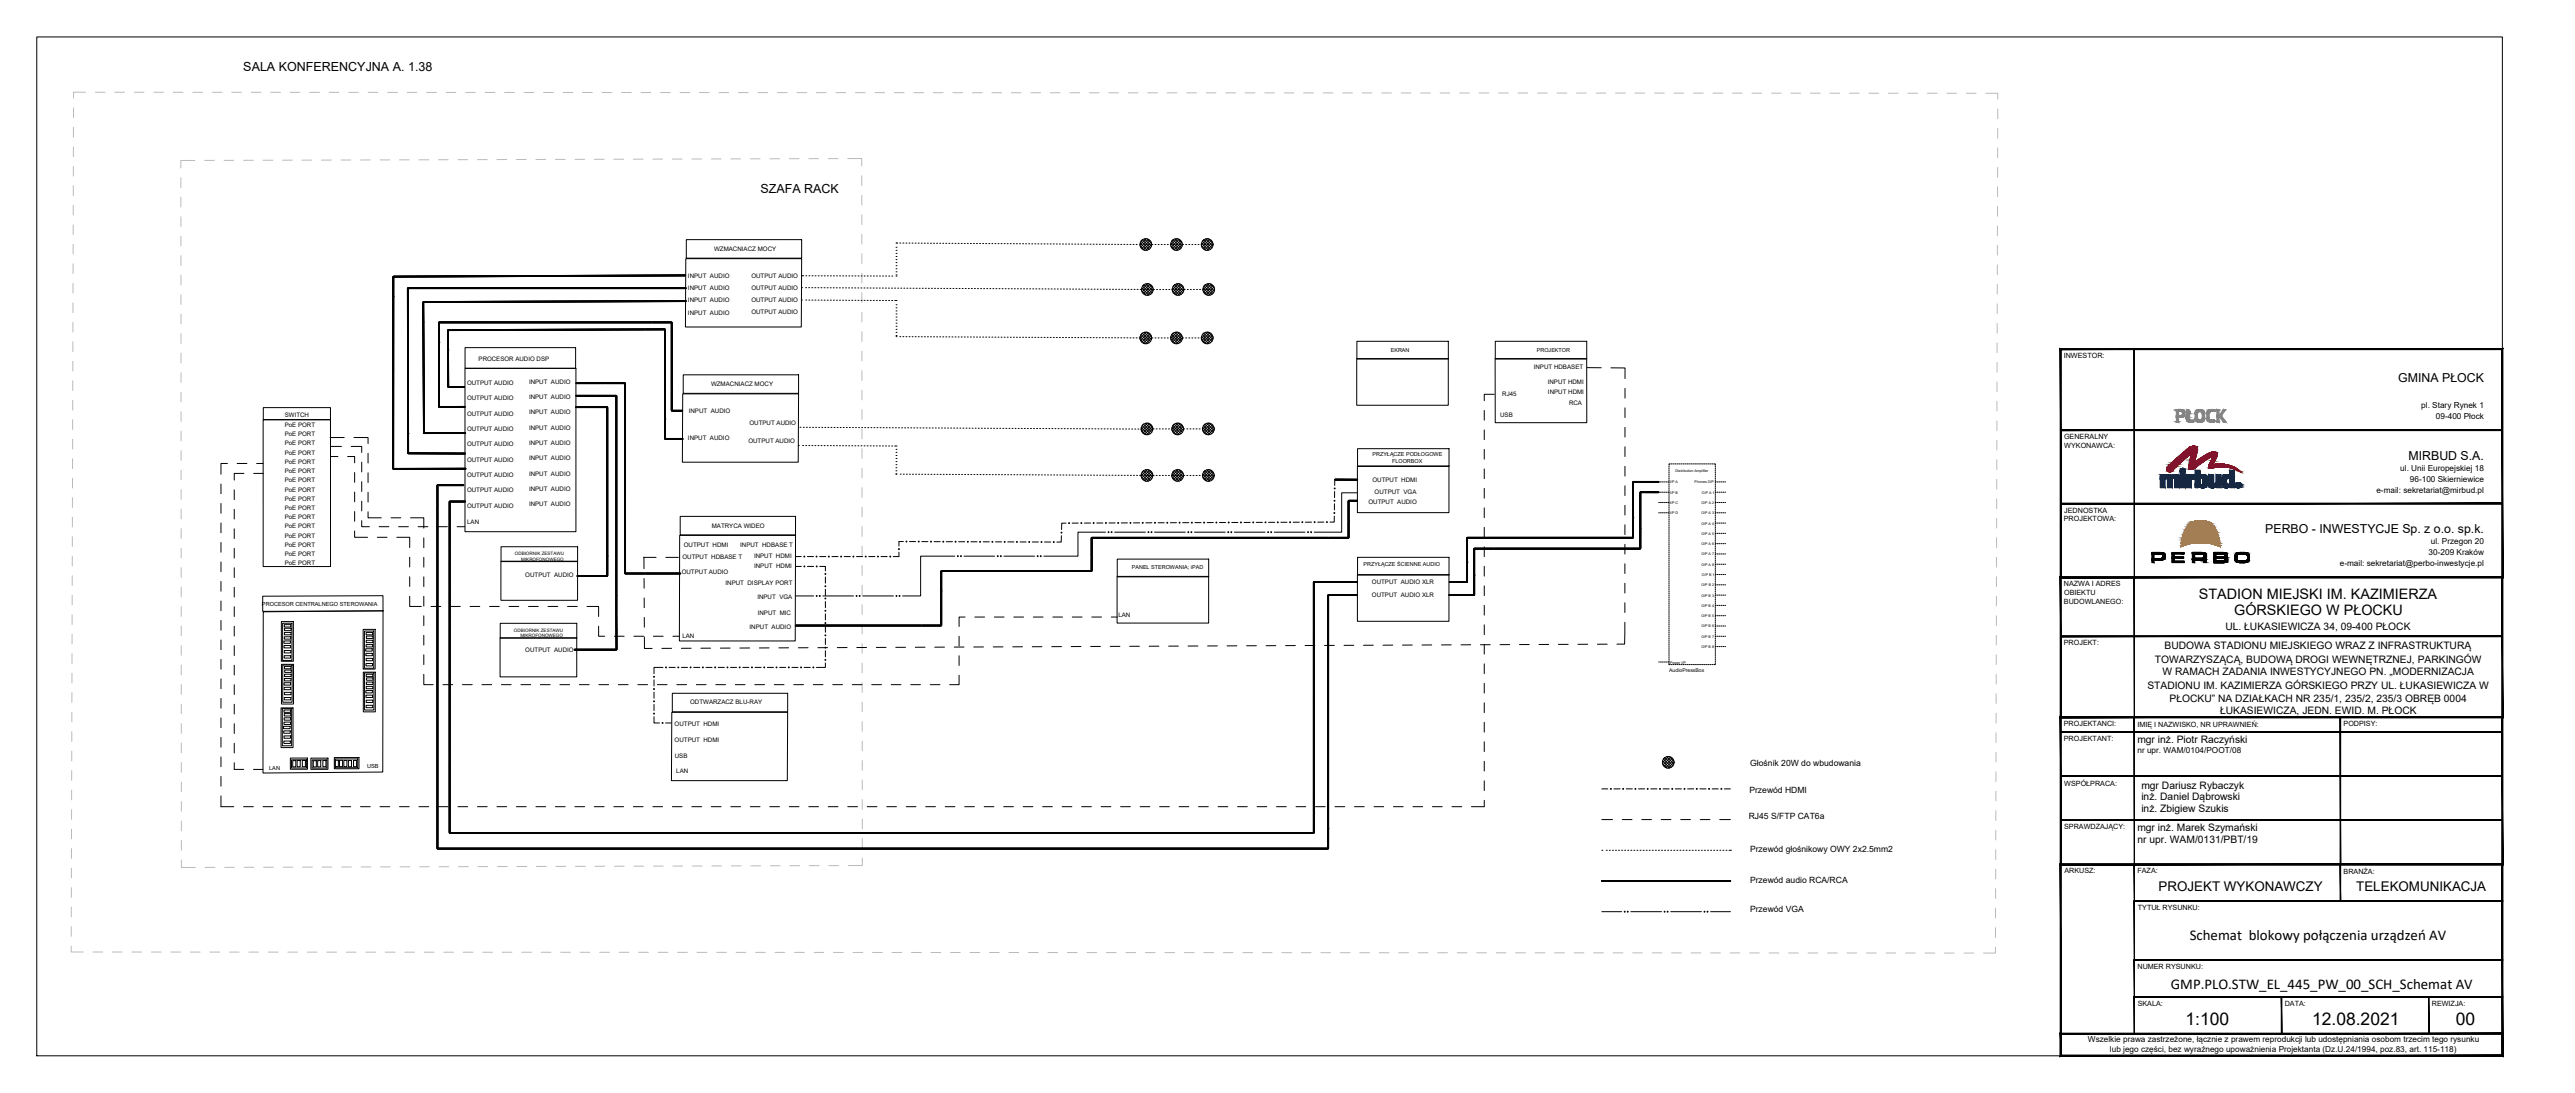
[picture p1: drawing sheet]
<svg xmlns="http://www.w3.org/2000/svg" width="700mm" height="297mm" viewBox="0 0 700 297" stroke-linecap="round" stroke-linejoin="round" font-family="sans-serif">
<defs><g id="words">
<g font-size="4.8">
<text x="594.1" y="278.6">1:100</text>
<text x="628.4" y="278.6">12.08.2021</text>
<text x="667.5" y="278.6">00</text>
</g>
<g font-size="4">
<text x="595.2" y="255.5">Schemat blokowy połączenia urządzeń AV</text>
<text x="590.1" y="268.7">GMP.PLO.STW_EL_445_PW_00_SCH_Schemat AV</text>
</g>
<g font-size="3.9">
<text x="597.7" y="162.7">STADION MIEJSKI IM. KAZIMIERZA</text>
<text x="607.3" y="167">GÓRSKIEGO W PŁOCKU</text>
</g>
<g font-size="3.6">
<text x="586.7" y="242.2">PROJEKT WYKONAWCZY</text>
<text x="640.4" y="242.2">TELEKOMUNIKACJA</text>
</g>
<g font-size="3.4">
<text x="66.1" y="19.4">SALA KONFERENCYJNA A. 1.38</text>
<text x="206.7" y="52.3">SZAFA RACK</text>
<text x="651.9" y="103.9">GMINA PŁOCK</text>
<text x="654.7" y="124.9">MIRBUD S.A.</text>
<text x="615.7" y="144.9">PERBO - INWESTYCJE Sp. z o.o. sp.k.</text>
</g>
<g font-size="2.8">
<text x="604.9" y="171.1">UL. ŁUKASIEWICZA 34, 09-400 PŁOCK</text>
<text x="588.4" y="176.3">BUDOWA STADIONU MIEJSKIEGO WRAZ Z INFRASTRUKTURĄ</text>
<text x="585.7" y="180.2">TOWARZYSZĄCĄ, BUDOWĄ DROGI WEWNĘTRZNEJ, PARKINGÓW</text>
<text x="587.8" y="183.5">W RAMACH ZADANIA INWESTYCYJNEGO PN. „MODERNIZACJA</text>
<text x="583.7" y="187.4">STADIONU IM. KAZIMIERZA GÓRSKIEGO PRZY UL. ŁUKASIEWICZA W</text>
<text x="589.7" y="190.7">PŁOCKU” NA DZIAŁKACH NR 235/1, 235/2, 235/3 OBRĘB 0004</text>
<text x="603.4" y="194.1">ŁUKASIEWICZA, JEDN. EWID. M. PŁOCK</text>
<text x="581" y="201.9">mgr inż. Piotr Raczyński</text>
<text x="582" y="214.4">mgr Dariusz Rybaczyk</text>
<text x="582" y="217.5">inż. Daniel Dąbrowski</text>
<text x="582" y="220.7">inż. Zbigiew Szukis</text>
<text x="581" y="225.9">mgr inż. Marek Szymański</text>
<text x="581" y="229.1">nr upr. WAM/0131/PBT/19</text>
</g>
<g font-size="2.3">
<text x="475.7" y="208.3">Głośnik 20W do wbudowania</text>
<text x="475.5" y="215.4">Przewód HDMI</text>
<text x="475.3" y="222.7">RJ45 S/FTP CAT6a</text>
<text x="475.7" y="231.5">Przewód głośnikowy OWY 2x2.5mm2</text>
<text x="475.7" y="240">Przewód audio RCA/RCA</text>
<text x="475.7" y="247.9">Przewód VGA</text>
</g>
<g font-size="2.2">
<text x="658.1" y="110.9">pl. Stary Rynek 1</text>
<text x="662.1" y="113.9">09-400 Płock</text>
<text x="652.4" y="127.9">ul. Unii Europejskiej 18</text>
<text x="655" y="130.9">96-100 Skierniewice</text>
<text x="645.9" y="133.9">e-mail: sekretariat@mirbud.pl</text>
<text x="660.7" y="147.9">ul. Przegon 20</text>
<text x="636" y="153.9">e-mail: sekretariat@perbo-inwestycje.pl</text>
<text x="660.1" y="150.9">30-209 Kraków</text>
<text x="581" y="204.6">nr upr. WAM/0104/POOT/08</text>
<text x="567.5" y="283.3">Wszelkie prawa zastrzeżone, łącznie z prawem reprodukcji lub udostępniania osobom trzecim tego rysunku</text>
<text x="573.5" y="285.8">lub jego części, bez wyraźnego upoważnienia Projektanta (Dz.U.24/1994, poz.83, art. 115-118)</text>
</g>
<g font-size="2">
<text x="560.9" y="97.3">INWESTOR:</text>
<text x="561" y="119.3">GENERALNY</text>
<text x="561.1" y="121.6">WYKONAWCA:</text>
<text x="561" y="141.6">PROJEKTOWA:</text>
<text x="561.1" y="139.3">JEDNOSTKA</text>
<text x="561" y="159.3">NAZWA I ADRES</text>
<text x="561" y="161.7">OBIEKTU</text>
<text x="561" y="164">BUDOWLANEGO:</text>
<text x="561" y="175.3">PROJEKT:</text>
<text x="561" y="197.3">PROJEKTANCI:</text>
<text x="581" y="197.5">IMIĘ I NAZWISKO, NR UPRAWNIEŃ:</text>
<text x="637" y="197.3">PODPISY:</text>
<text x="561" y="201.3">PROJEKTANT:</text>
<text x="561.1" y="213.5">WSPÓŁPRACA:</text>
<text x="561" y="225.3">SPRAWDZAJĄCY:</text>
<text x="561.1" y="237.3">ARKUSZ:</text>
<text x="581" y="237.3">FAZA:</text>
<text x="637" y="237.5">BRANŻA:</text>
<text x="581.1" y="247.3">TYTUŁ RYSUNKU:</text>
<text x="581" y="263.3">NUMER RYSUNKU:</text>
<text x="581" y="273.3">SKALA:</text>
<text x="621" y="273.3">DATA:</text>
<text x="661" y="273.3">REWIZJA:</text>
</g>
<g font-size="1.7">
<text x="194.1" y="68.1">WZMACNIACZ MOCY</text>
<text x="187" y="75.5">INPUT AUDIO</text>
<text x="204.2" y="75.4">OUTPUT AUDIO</text>
<text x="187" y="78.8">INPUT AUDIO</text>
<text x="187" y="82.2">INPUT AUDIO</text>
<text x="204.2" y="78.8">OUTPUT AUDIO</text>
<text x="204.2" y="82.1">OUTPUT AUDIO</text>
<text x="187" y="85.5">INPUT AUDIO</text>
<text x="204.2" y="85.4">OUTPUT AUDIO</text>
<text x="130.1" y="98.2">PROCESOR AUDIO DSP</text>
<text x="416.9" y="100.2">INPUT HDBASET</text>
<text x="126.9" y="104.6">OUTPUT AUDIO</text>
<text x="143.8" y="104.2">INPUT AUDIO</text>
<text x="193.3" y="104.9">WZMACNIACZ MOCY</text>
<text x="408.3" y="107.6">RJ45</text>
<text x="420.7" y="104.4">INPUT HDMI</text>
<text x="420.8" y="107">INPUT HDMI</text>
<text x="77.4" y="113.2">SWITCH</text>
<text x="126.9" y="112.9">OUTPUT AUDIO</text>
<text x="126.9" y="108.8">OUTPUT AUDIO</text>
<text x="143.8" y="112.6">INPUT AUDIO</text>
<text x="143.8" y="108.4">INPUT AUDIO</text>
<text x="187.2" y="112.2">INPUT AUDIO</text>
<text x="407.8" y="113.4">USB</text>
<text x="426.5" y="110.2">RCA</text>
<text x="77.4" y="116.1">PoE PORT</text>
<text x="77.4" y="118.6">PoE PORT</text>
<text x="126.9" y="117.1">OUTPUT AUDIO</text>
<text x="143.8" y="116.7">INPUT AUDIO</text>
<text x="187" y="119.7">INPUT AUDIO</text>
<text x="203.7" y="115.6">OUTPUT AUDIO</text>
<text x="77.4" y="121.1">PoE PORT</text>
<text x="77.4" y="123.6">PoE PORT</text>
<text x="126.9" y="125.4">OUTPUT AUDIO</text>
<text x="126.9" y="121.3">OUTPUT AUDIO</text>
<text x="143.8" y="125.1">INPUT AUDIO</text>
<text x="143.8" y="120.9">INPUT AUDIO</text>
<text x="203.4" y="120.4">OUTPUT AUDIO</text>
<text x="77.4" y="126.1">PoE PORT</text>
<text x="77.4" y="128.6">PoE PORT</text>
<text x="77.4" y="131.1">PoE PORT</text>
<text x="126.9" y="129.6">OUTPUT AUDIO</text>
<text x="143.8" y="129.3">INPUT AUDIO</text>
<text x="373" y="131">OUTPUT HDMI</text>
<text x="77.4" y="133.6">PoE PORT</text>
<text x="77.4" y="136.1">PoE PORT</text>
<text x="126.9" y="138">OUTPUT AUDIO</text>
<text x="126.9" y="133.8">OUTPUT AUDIO</text>
<text x="143.8" y="137.6">INPUT AUDIO</text>
<text x="143.8" y="133.4">INPUT AUDIO</text>
<text x="371.9" y="137">OUTPUT AUDIO</text>
<text x="373.6" y="134.3">OUTPUT VGA</text>
<text x="77.4" y="138.6">PoE PORT</text>
<text x="77.4" y="141.1">PoE PORT</text>
<text x="77.4" y="143.6">PoE PORT</text>
<text x="127" y="142.3">LAN</text>
<text x="193.5" y="143.4">MATRYCA WIDEO</text>
<text x="77.4" y="146.1">PoE PORT</text>
<text x="77.4" y="148.6">PoE PORT</text>
<text x="185.9" y="148.6">OUTPUT HDMI</text>
<text x="201.2" y="148.7">INPUT HDBASE T</text>
<text x="77.4" y="151.1">PoE PORT</text>
<text x="77.4" y="153.6">PoE PORT</text>
<text x="185.3" y="155.9">OUTPUT AUDIO</text>
<text x="185.5" y="151.9">OUTPUT HDBASE T</text>
<text x="204.9" y="151.7">INPUT HDMI</text>
<text x="205" y="154.4">INPUT HDMI</text>
<text x="142.8" y="156.8">OUTPUT AUDIO</text>
<text x="197.2" y="159.1">INPUT DISPLAY PORT</text>
<text x="372.9" y="158.8">OUTPUT AUDIO XLR</text>
<text x="205.9" y="162.8">INPUT VGA</text>
<text x="206" y="167">INPUT MIC</text>
<text x="304" y="167.8">LAN</text>
<text x="372.9" y="162.3">OUTPUT AUDIO XLR</text>
<text x="185.5" y="173.3">LAN</text>
<text x="203.7" y="170.8">INPUT AUDIO</text>
<text x="142.8" y="177.2">OUTPUT AUDIO</text>
<text x="187.6" y="191.4">ODTWARZACZ BLU-RAY</text>
<text x="183.4" y="197.4">OUTPUT HDMI</text>
<text x="183.4" y="201.7">OUTPUT HDMI</text>
<text x="183.4" y="206.1">USB</text>
<text x="183.8" y="210.1">LAN</text>
</g>
<g font-size="1.5">
<text x="378" y="95.5">EKRAN</text>
<text x="417.7" y="95.5">PROJEKTOR</text>
<text x="373" y="124.1">PRZYŁĄCZE PODŁOGOWE</text>
<text x="378.4" y="125.8">FLOORBOX</text>
<text x="307.6" y="154.7">PANEL STEROWANIA; iPAD</text>
<text x="370.6" y="153.9">PRZYŁĄCZE ŚCIENNE AUDIO</text>
<text x="71.2" y="164.7">PROCESOR CENTRALNEGO STEROWANIA</text>
<text x="73.2" y="209.2">LAN</text>
<text x="99.8" y="208.7">USB</text>
</g>
<text font-size="1.4" x="453.7" y="182.6">AudioPressBox</text>
<g font-size="1.2">
<text x="139.9" y="150.9">ODBIORNIK ZESTAWU</text>
<text x="141.7" y="152.4">MIKROFONOWEGO</text>
<text x="139.7" y="171.7">ODBIORNIK ZESTAWU</text>
<text x="141.5" y="173.2">MIKROFONOWEGO</text>
</g>
<g font-size="1">
<text x="454" y="131.4">I/P A</text>
<text x="455.4" y="128.2">Distribution Amplifier</text>
<text x="460.6" y="131.4">Phones O/P</text>
<text x="454" y="134.2">I/P B</text>
<text x="454" y="137">I/P C</text>
<text x="462.5" y="137">O/P A 2</text>
<text x="462.6" y="134.2">O/P A 1</text>
<text x="454" y="139.8">I/P D</text>
<text x="462.5" y="139.8">O/P A 3</text>
<text x="462.5" y="142.6">O/P A 4</text>
<text x="462.5" y="145.4">O/P A 5</text>
<text x="462.5" y="148.2">O/P A 6</text>
<text x="462.5" y="153.7">O/P A 8</text>
<text x="462.5" y="151">O/P A 7</text>
<text x="462.5" y="159.3">O/P B 2</text>
<text x="462.6" y="156.5">O/P B 1</text>
<text x="462.5" y="167.7">O/P B 5</text>
<text x="462.5" y="162.1">O/P B 3</text>
<text x="462.5" y="164.9">O/P B 4</text>
<text x="462.5" y="170.5">O/P B 6</text>
<text x="462.5" y="173.3">O/P B 7</text>
<text x="462.5" y="176.1">O/P B 8</text>
<text x="454" y="180.3">Power I/P</text>
</g>
</g></defs>
<!-- layer: Pomieszczenia -->
<g fill="none" stroke="#bababa" stroke-width=".27">
<path d="M20 39.9l-.1 2.7M20 34.6v2.7M20 29.3v2.7M23.3 25.1h-3.3v1.6M25.9 25.1h2.7M31.2 25.1h2.7M36.5 25.1h2.6M41.8 25.1h2.6M47.1 25.1h2.6M52.4 25.1h2.6M57.7 25.1h2.6M63 25.1h2.6"/>
<path d="M68.3 25.1h2.6M73.6 25.1h2.6M78.9 25.1h2.6M84.2 25.1h2.6M89.5 25.1h2.6M94.8 25.1h2.6M100.1 25.1h2.6M105.4 25.1h2.6M110.7 25.1h2.6M116 25.1h2.6M121.3 25.1h2.6M126.6 25.1h2.6"/>
<path d="M131.9 25.1h2.6M137.2 25.1h2.6M142.5 25.1h2.6M147.8 25.1h2.6M153 25.1h2.7M158.3 25.1h2.7M163.6 25.1h2.7M168.9 25.1h2.7M174.2 25.1h2.7M179.5 25.1l2.7 .1M184.8 25.2h2.7M190.1 25.2h2.7"/>
<path d="M195.4 25.2h2.7M200.7 25.2h2.7M206 25.2h2.7M211.3 25.2h2.7M216.6 25.2h2.7M221.9 25.2h2.7M227.2 25.2h2.7M232.5 25.2h2.7M237.8 25.2h2.7M243.1 25.2h2.7M248.4 25.2h2.7M253.7 25.2h2.6"/>
<path d="M259 25.2h2.6M264.3 25.2h2.6M269.6 25.2h2.6M274.9 25.2h2.6M280.2 25.2h2.6M285.5 25.2h2.6M290.8 25.2h2.6M296.1 25.2h2.6M301.4 25.2h2.6M306.7 25.2h2.6M312 25.2h2.6M317.3 25.2h2.6"/>
<path d="M322.6 25.2h2.6M327.9 25.2h2.6M333.2 25.2h2.6M338.5 25.2h2.6M343.8 25.2h2.6M349.1 25.2h2.6M354.4 25.2l2.6 .1M359.7 25.3h2.6M364.9 25.3h2.7M370.2 25.3h2.7M375.5 25.3h2.7M380.8 25.3h2.7"/>
<path d="M386.1 25.3h2.7M391.4 25.3h2.7M396.7 25.3h2.7M402 25.3h2.7M407.3 25.3h2.7M412.6 25.3h2.7M417.9 25.3h2.7M423.2 25.3h2.7M428.5 25.3h2.7M433.8 25.3h2.7M439.1 25.3h2.7M444.4 25.3h2.7"/>
<path d="M449.7 25.3h2.7M455 25.3h2.7M460.3 25.3h2.7M465.6 25.3h2.7M470.9 25.3h2.7M476.2 25.3h2.6M481.5 25.3h2.6M486.8 25.3h2.6M492.1 25.3h2.6M497.4 25.3h2.6M502.7 25.3h2.6M508 25.3h2.6"/>
<path d="M513.3 25.3h2.6M518.6 25.3h2.6M523.9 25.3h2.6M529.2 25.3h2.6M534.5 25.4h2.6M539.8 25.4h3.2v1.6M543 34.9v2.7M543 29.6v2.7M19.9 55.8v2.7M19.9 50.5v2.7M19.9 45.2v2.7M49.2 48.3v2.7"/>
<path d="M49.2 53.6v2.6M49.2 58.9v2.6M53 43.6h-3.8v2.1M58.3 43.6h-2.7M63.6 43.6h-2.7M68.9 43.6h-2.7M74.2 43.5l-2.7 .1M79.5 43.5h-2.7M84.7 43.5h-2.6M90 43.5h-2.6M95.3 43.5h-2.6M100.6 43.5h-2.6"/>
<path d="M105.9 43.5h-2.6M111.2 43.4h-2.6M116.5 43.4h-2.6M121.8 43.4h-2.6M127.1 43.4h-2.6M132.4 43.4h-2.6M137.7 43.4h-2.6M143 43.3l-2.6 .1M148.3 43.3h-2.6M153.6 43.3h-2.6M158.9 43.3h-2.6M164.2 43.3h-2.6"/>
<path d="M169.5 43.3h-2.6M174.8 43.3h-2.6M180.1 43.2h-2.6M185.4 43.2h-2.6M190.7 43.2h-2.7M196 43.2h-2.7M201.3 43.2h-2.7M206.6 43.2h-2.7M211.9 43.1l-2.7 .1M217.2 43.1h-2.7M222.5 43.1h-2.7M227.8 43.1h-2.7"/>
<path d="M230.4 43.1h3.8v2M234.2 47.8v2.6M234.2 53.1v2.6M234.2 58.4v2.6M542.9 56.1v2.6M543 50.8l-.1 2.6M543 45.5v2.7M543 40.2v2.7M19.9 77l-.1 2.6M19.9 71.7v2.6M19.9 66.4v2.6M19.9 61.1v2.7"/>
<path d="M49.2 64.2v2.6M49.2 69.5v2.6M49.2 74.8v2.6M234.3 63.7v2.6M234.3 69v2.6M234.3 74.3v2.6M234.3 79.6v2.6M542.9 77.3v2.6M542.9 72v2.6M542.9 66.7v2.6M542.9 61.4v2.6M19.8 98.2v2.6"/>
<path d="M19.8 92.9v2.6M19.8 87.6v2.6M19.8 82.3v2.6M49.2 80.1v2.6M49.2 85.4v2.6M49.2 90.7v2.6M49.2 96v2.6M234.3 84.8v2.7M234.3 90.1v2.7M234.3 95.4v2.7M542.8 98.5v2.6M542.8 93.2v2.6"/>
<path d="M542.9 87.9l-.1 2.6M542.9 82.6v2.6M19.7 119.4v2.6M19.8 114.1l-.1 2.6M19.8 108.8v2.6M19.8 103.5v2.6M49.2 101.3v2.6M49.2 106.6v2.6M49.2 111.9v2.6M49.2 117.2v2.6M234.3 100.7v2.7M234.3 106v2.7"/>
<path d="M234.3 111.3v2.7M234.3 116.6v2.7M542.8 119.7v2.6M542.8 114.4v2.6M542.8 109.1v2.6M542.8 103.8v2.6M19.7 135.3v2.6M19.7 130v2.6M19.7 124.7v2.6M49.2 122.5v2.6M49.2 127.8v2.6M49.2 133.1v2.6"/>
<path d="M49.2 138.4v2.6M234.3 121.9v2.7M234.3 127.2v2.7M234.3 132.5v2.7M234.3 137.8v2.7M542.7 135.6v2.6M542.7 130.3v2.6M542.8 125l-.1 2.6M19.6 156.5v2.6M19.6 151.2v2.6M19.7 145.9v2.6M19.7 140.6v2.6"/>
<path d="M49.2 143.7v2.6M49.2 149v2.6M49.2 154.3v2.6M49.2 159.6l.1 2.6M234.3 143.1v2.7M234.3 148.4v2.7M234.3 153.7v2.7M234.3 159v2.7M542.7 156.8v2.6M542.7 151.5v2.6M542.7 146.2v2.6M542.7 140.9v2.6"/>
<path d="M19.6 177.7v2.6M19.6 172.4v2.6M19.6 167.1v2.6M19.6 161.8v2.6M49.3 164.8v2.7M49.3 170.1v2.7M49.3 175.4v2.7M234.3 164.3v2.7M234.3 169.6v2.7M234.3 174.9v2.7M542.6 177.9v2.7M542.6 172.6v2.7"/>
<path d="M542.6 167.3v2.7M542.6 162v2.7M19.5 198.8v2.7M19.5 193.5v2.7M19.5 188.2v2.7M19.6 182.9v2.7M49.3 180.7v2.7M49.3 186v2.7M49.3 191.3v2.7M49.3 196.6v2.7M234.3 180.2v2.7M234.3 185.5l.1 2.7"/>
<path d="M234.4 190.8v2.6M234.4 196.1v2.6M542.5 199.1v2.7M542.6 193.8v2.7M542.6 188.5v2.7M542.6 183.2v2.7M19.5 214.7v2.7M19.5 209.4v2.7M19.5 204.1v2.7M49.3 201.9v2.7M49.3 207.2v2.7M49.3 212.5v2.7"/>
<path d="M49.3 217.8v2.7M234.4 201.4v2.6M234.4 206.7v2.6M234.4 212v2.6M234.4 217.3v2.6M542.5 215v2.7M542.5 209.7v2.7M542.5 204.4v2.7M19.4 235.9v2.7M19.4 230.6v2.7M19.4 225.3v2.7M19.5 220v2.7"/>
<path d="M49.3 223.1v2.7M49.3 228.4v2.7M49.3 233.7v2.1l3.8-.1M58.4 235.7h-2.6M63.7 235.7h-2.6M69 235.7h-2.6M74.3 235.7h-2.6M79.6 235.7h-2.6M84.9 235.7h-2.6M90.2 235.6h-2.7M95.5 235.6h-2.7M100.8 235.6h-2.7"/>
<path d="M106.1 235.6h-2.7M111.4 235.6h-2.7M116.7 235.6h-2.7M122 235.5h-2.7M127.3 235.5h-2.7M132.6 235.5h-2.7M137.9 235.5h-2.7M143.2 235.5h-2.7M148.5 235.5h-2.7M153.8 235.5h-2.7M159.1 235.4h-2.7M164.4 235.4h-2.7"/>
<path d="M169.7 235.4h-2.7M175 235.4h-2.7M180.3 235.4h-2.7M185.6 235.4h-2.7M190.8 235.3h-2.6M196.1 235.3h-2.6M201.4 235.3h-2.6M206.7 235.3h-2.6M212 235.3h-2.6M217.3 235.3h-2.6M222.6 235.3h-2.6M227.9 235.2h-2.6"/>
<path d="M234.4 222.6v2.6M234.4 227.9v2.6M234.4 233.2v2h-3.8M542.4 236.2v2.7M542.5 230.9v2.7M542.5 225.6v2.7M542.5 220.3v2.7M19.4 257.1v1.6h3.2M19.4 251.8v2.7M19.4 246.5v2.7M19.4 241.2v2.7M25.3 258.7h2.6"/>
<path d="M30.6 258.7h2.6M35.9 258.7h2.6M41.2 258.7h2.6M46.4 258.7h2.7M51.7 258.7h2.7M57 258.7h2.7M62.3 258.7h2.7M67.6 258.7h2.7M72.9 258.7l2.7 .1M78.2 258.8h2.7M83.5 258.8h2.7M88.8 258.8h2.7"/>
<path d="M94.1 258.8h2.7M99.4 258.8h2.7M104.7 258.8h2.7M110 258.8h2.7M115.3 258.8h2.7M120.6 258.8h2.7M125.9 258.8h2.7M131.2 258.8h2.7M136.5 258.8h2.7M141.8 258.8h2.7M147.1 258.8h2.7M152.4 258.8h2.7"/>
<path d="M157.7 258.8h2.6M163 258.8h2.6M168.3 258.8h2.6M173.6 258.8h2.6M178.9 258.8h2.6M184.2 258.8h2.6M189.5 258.8h2.6M194.8 258.8h2.6M200.1 258.8h2.6M205.4 258.8h2.6M210.7 258.8h2.6M216 258.8h2.6"/>
<path d="M221.3 258.8h2.6M226.6 258.8h2.6M231.9 258.8h2.6M237.2 258.8h2.6M242.5 258.8h2.6M247.8 258.8h2.6M253.1 258.9h2.6M258.4 258.9h2.6M263.7 258.9h2.6M268.9 258.9h2.7M274.2 258.9h2.7M279.5 258.9h2.7"/>
<path d="M284.8 258.9h2.7M290.1 258.9h2.7M295.4 258.9h2.7M300.7 258.9h2.7M306 258.9h2.7M311.3 258.9h2.7M316.6 258.9h2.7M321.9 258.9h2.7M327.2 258.9h2.7M332.5 258.9h2.7M337.8 258.9h2.7M343.1 258.9h2.7"/>
<path d="M348.4 258.9h2.7M353.7 258.9h2.7M359 258.9h2.7M364.3 258.9h2.7M369.6 258.9h2.6M374.9 258.9h2.6M380.2 258.9h2.6M385.5 258.9h2.6M390.8 258.9h2.6M396.1 258.9h2.6M401.4 258.9h2.6M406.7 258.9h2.6"/>
<path d="M412 258.9h2.6M417.3 258.9h2.6M422.6 258.9h2.6M427.9 259h2.6M433.2 259h2.6M438.5 259h2.6M443.8 259h2.6M449.1 259h2.6M454.4 259h2.6M459.7 259h2.6M465 259h2.6M470.3 259h2.6"/>
<path d="M475.6 259h2.6M480.9 259h2.6M486.1 259h2.7M491.4 259h2.7M496.7 259h2.7M502 259h2.7M507.3 259h2.7M512.6 259h2.7M517.9 259h2.7M523.2 259h2.7M528.5 259h2.7M533.8 259h2.7"/>
<path d="M542.4 257.4v1.6h-3.3M542.4 252.1v2.7M542.4 246.8v2.7M542.4 241.5v2.7"/>
</g>
<g fill="none" stroke="#000" stroke-width=".27">
<path d="M186.4 70.3h31.5l-.1 18.6h-31.5zM186.5 65.1h31.4v5.1h-31.4zM126.4 94.5h30.1v5.6h-30.1zM368.8 97.5h24.9v12.6h-24.9zM368.8 92.8h24.9v4.8h-24.9zM406.4 97.5h24.9v17.4h-24.9zM406.4 92.8h24.9v4.8h-24.9zM71.5 114.1h18.3v39.9h-18.3zM71.6 110.8h18.2v3.2h-18.2zM126.4 100.1h30.1v44.4h-30.1zM185.6 107h31.5l-.1 18.6h-31.5zM185.7 101.9h31.4v5h-31.4z"/>
<path d="M369 126.6h24.8v12.7h-24.8zM369 121.9h24.9v4.9h-24.9zM136.1 152.5h20.9v10.6h-20.9zM136.2 148.6h20.8v4h-20.8zM184.7 145.5h31.5v28.7h-31.5zM184.9 140.3h31.3v5.1h-31.3zM303.6 156.6h24.9v12.7h-24.9zM303.7 151.9h24.8v4.9h-24.8zM369 156.2h24.8v12.6h-24.8zM369 151.5h24.9v4.8h-24.9zM71.4 162l32.7-.1v4.1l-32.7 .1zM71.6 166.3l32.5-.3-.1 43.8-32.5 .3z"/>
<path d="M76.5 168.9h3.2v10.8h-3.2zM76.8 169.4h2.6v10.1h-2.6zM77.2 174.2h1.7v.6h-1.7zM77.2 175.4h1.8v.7h-1.8zM77.2 178.2h1.8v.6h-1.8zM77.3 169.8h1.8v.6h-1.8zM77.3 173h1.8v.7h-1.8zM77.3 176.8h1.8v.6h-1.8zM77.3 171.9h1.8v.6h-1.8zM77.3 170.7h1.8v.7h-1.8zM98.7 171h3.3v10.8h-3.3zM99.1 171.5h2.5v10.1h-2.5z"/>
<path d="M99.4 176.3h1.8v.7h-1.8zM99.4 177.6h1.8v.6h-1.8zM99.5 171.9h1.8v.6h-1.8zM99.5 175.2h1.8v.6h-1.8zM99.5 178.9h1.8v.7h-1.8zM99.5 174h1.8v.6h-1.8zM99.6 172.9h1.8v.6h-1.8zM135.9 173.3h20.9v10.6h-20.9zM136 169.4h20.8v4h-20.8zM76.4 192.4h3.3v10.8h-3.3zM76.5 180.5h3.3v10.8h-3.3zM76.7 192.6h2.6v10.1h-2.6z"/>
<path d="M76.9 180.7h2.5v10.1h-2.5zM77.1 197.4h1.8v.6h-1.8zM77.1 198.6h1.8v.7h-1.8zM77.2 193h1.8v.6h-1.8zM77.2 196.2h1.8v.7h-1.8zM77.2 200h1.8v.6h-1.8zM77.2 185.5h1.8v.7h-1.8zM77.2 195.1h1.8v.6h-1.8zM77.2 186.8h1.8v.6h-1.8zM77.3 193.9h1.7v.7h-1.7zM77.3 189.6h1.8v.6h-1.8zM77.3 181.1h1.8v.7h-1.8z"/>
<path d="M77.3 184.4h1.8v.6h-1.8zM77.3 188.2h1.8v.6h-1.8zM77.3 183.2h1.8v.7h-1.8zM77.4 182.1h1.8v.6h-1.8zM98.8 182.7h3.2v10.8h-3.2zM99.1 182.9h2.5v10.1h-2.5zM99.4 187.7h1.8v.6h-1.8zM99.5 180.3h1.8v.7h-1.8zM99.5 188.9h1.8v.7h-1.8zM99.5 191.7h1.8v.6h-1.8zM99.5 183.2h1.8v.7h-1.8zM99.5 186.5h1.8v.7h-1.8z"/>
<path d="M99.5 190.3h1.8v.6h-1.8zM99.6 185.4h1.8v.6h-1.8zM99.6 184.2h1.8v.7h-1.8zM182.6 193.6h31.5l-.1 18.6h-31.5zM182.7 188.4h31.4v5h-31.4zM77.1 201.4h1.8v.6h-1.8zM78.9 206h4.7v3.1h-4.7zM79.2 206.5h4.1v2.2h-4.1zM79.6 206.7h.8v1.7h-.8zM80.8 206.7h.8v1.7h-.8zM82.2 206.7h.8v1.7h-.8zM84.5 206h4.6v3.1h-4.6z"/>
<path d="M84.8 206.5h4.1v2.2h-4.1zM85.1 206.7h.9v1.7h-.9zM86.3 206.7h.9v1.7h-.9zM87.8 206.7h.8v1.7h-.8zM90.9 205.9h6.7v3h-6.7zM91.1 206.3h6.1v2.3h-6.1zM91.1 206.6h.9v1.7h-.9zM92.3 206.6h.8v1.7h-.8zM93.5 206.7h.8v1.7h-.8zM94.7 206.7h.8v1.7h-.8zM96.1 206.7h.8v1.7h-.8z"/>
</g>
<g fill="none" stroke="#000" stroke-width=".27">
<path d="M217.9 78.2h.1M217.9 74.9h.1M218.2 74.9h.1M219 78.2h.1M219 74.9h.1M219.8 78.2h.1M219.9 75h.1M220.6 78.2h.1M220.7 75h.1M221.5 78.2h.1M221.5 75h.1M222.3 78.2h.1"/>
<path d="M222.4 75h.1M223.1 78.2h.1M223.2 75h.1M224 78.2h.1M224 75h.1M224.8 78.2h.1M224.9 75h.1M225.6 78.2h.1M225.7 75h.1M226.5 78.2h.1M226.5 75h.1M227.3 78.2h.1"/>
<path d="M227.4 75h.1M228.2 78.2h.1M228.2 75h.1M229 78.2h.1M229 75h.1M229.8 78.2h.1M229.9 75h.1M230.7 78.2h.1M230.7 75h.1M231.5 78.2h.1M231.5 75h.1M232.3 78.2h.1"/>
<path d="M232.4 75h.1M233.2 78.3h.1M233.2 75h.1M234 78.3h.1M234 75h.1M234.8 78.3h.1M234.9 75h.1M235.7 78.3h.1M235.7 75h.1M236.5 78.3h.1M236.6 75h.1M237.3 78.3h.1"/>
<path d="M237.4 75h.1M238.2 78.3h.1M238.2 75h.1M239 78.3h.1M239.1 75h.1M239.8 78.3h.1M239.9 75h.1M240.7 78.3h.1M240.7 75h.1M241.5 78.3h.1M241.6 75h.1M242.3 78.3h.1"/>
<path d="M242.4 75h.1M243.2 78.3h.1M243.5 75h.1M243.5 74.7h.1M243.5 73.9h.1M243.5 73h.1M243.5 72.2h.1M243.5 71.4h.1M243.5 70.5h.1M243.5 69.7h.1M243.5 68.9h.1M243.5 68h.1"/>
<path d="M243.5 67.2h.1M243.5 66h.1M243.7 66h.1M244 78.3h.1M244.6 66.1h.1M244.8 78.3h.1M245.4 66.1h.1M245.7 78.3h.1M246.2 66.1h.1M246.5 78.3h.1M247.1 66.1h.1M247.3 78.3h.1"/>
<path d="M247.9 66.1h.1M248.2 78.3h.1M248.7 66.1h.1M249 78.3h.1M249.6 66.1h.1M249.8 78.3h.1M250.4 66.1h.1M250.7 78.3h.1M251.2 66.1h.1M251.5 78.4h.1M252.1 66.1h.1M252.3 78.4h.1"/>
<path d="M252.9 66.1h.1M253.2 78.4h.1M253.7 66.1h.1M254 78.4h.1M254.6 66.1h.1M254.8 78.4h.1M255.4 66.1h.1M255.7 78.4h.1M256.2 66.1h.1M256.5 78.4h.1M257.1 66.1h.1M257.4 78.4h.1"/>
<path d="M257.9 66.1h.1M258.2 78.4h.1M258.8 66.1h.1M259 78.4h.1M259.6 66.1h.1M259.9 78.4h.1M260.4 66.1h.1M260.7 78.4h.1M261.3 66.2h.1M261.5 78.4h.1M262.1 66.2h.1M262.4 78.4h.1"/>
<path d="M262.9 66.2h.1M263.2 78.4h.1M263.8 66.2h.1M264 78.4h.1M264.6 66.2h.1M264.9 78.4h.1M265.4 66.2h.1M265.7 78.4h.1M266.3 66.2h.1M266.5 78.4h.1M267.1 66.2h.1M267.4 78.4h.1"/>
<path d="M267.9 66.2h.1M268.2 78.4h.1M268.8 66.2h.1M269 78.4h.1M269.6 66.2h.1M269.9 78.4h.1M270.4 66.2h.1M270.7 78.5h.1M271.3 66.2h.1M271.5 78.5h.1M272.1 66.2h.1M272.4 78.5h.1"/>
<path d="M272.9 66.2h.1M273.2 78.5h.1M273.8 66.2h.1M274 78.5h.1M274.6 66.2h.1M274.9 78.5h.1M275.4 66.2h.1M275.7 78.5h.1M276.3 66.2h.1M276.5 78.5h.1M277.1 66.2h.1M277.4 78.5h.1"/>
<path d="M277.9 66.3h.1M278.2 78.5h.1M278.8 66.3h.1M279 78.5h.1M279.6 66.3h.1M279.9 78.5h.1M280.4 66.3h.1M280.7 78.5h.1M281.3 66.3h.1M281.5 78.5h.1M282.1 66.3h.1M282.4 78.5h.1"/>
<path d="M282.9 66.3h.1M283.2 78.5h.1M283.8 66.3h.1M284 78.5h.1M284.6 66.3h.1M284.9 78.5h.1M285.4 66.3h.1M285.7 78.5h.1M286.3 66.3h.1M286.6 78.5h.1M287.1 66.3h.1M287.4 78.5h.1"/>
<path d="M288 66.3h.1M288.2 78.5h.1M288.8 66.3h.1M289.1 78.5h.1M289.6 66.3h.1M289.9 78.6h.1M290.5 66.3h.1M290.7 78.6h.1M291.3 66.3h.1M291.6 78.6h.1M292.1 66.3h.1M292.4 78.6h.1"/>
<path d="M293 66.3h.1M293.2 78.6h.1M293.8 66.3h.1M294.1 78.6h.1M294.6 66.4h.1M294.9 78.6h.1M295.5 66.4h.1M295.7 78.6h.1M296.3 66.4h.1M296.6 78.6h.1M297.1 66.4h.1M297.4 78.6h.1"/>
<path d="M298 66.4h.1M298.2 78.6h.1M298.8 66.4h.1M299.1 78.6h.1M299.6 66.4h.1M299.9 78.6h.1M300.5 66.4h.1M300.7 78.6h.1M301.3 66.4h.1M301.6 78.6h.1M302.1 66.4h.1M302.4 78.6h.1"/>
<path d="M303 66.4h.1M303.2 78.6h.1M303.8 66.4h.1M304.1 78.6h.1M304.6 66.4h.1M304.9 78.6h.1M305.5 66.4h.1M305.7 78.6h.1M306.3 66.4h.1M306.6 78.6h.1M307.1 66.4h.1M307.4 78.6h.1"/>
<path d="M308 66.4h.1M308.2 78.6h.1M308.8 66.4h.1M309.1 78.7h.1M309.8 66.4h.1M309.9 78.7h.1M310.7 78.7h.1M311.4 66.5h.1M311.6 78.7h.1M311.9 78.7h.1M312.3 66.5h.1M312.7 78.7h.1"/>
<path d="M313.1 66.5h.1M313.5 78.7h.1M313.9 66.5h.1M314.4 78.7h.1M314.8 66.5h.1M315.2 78.7h.1M315.6 66.5h.1M316 78.7h.1M316.4 66.5h.1M316.9 78.7h.1M317.3 66.5h.1M317.7 78.7h.1"/>
<path d="M318.1 66.5h.1M318.5 78.7h.1M319 66.5h.1M319.4 78.7h.1M319.8 66.5h.1M320.2 78.7h.1M320.6 66.5h.1M321 78.7h.1M321.5 66.5h.1M321.9 78.7h.1M322.3 66.5h.1M322.7 78.7h.1"/>
<path d="M323.1 66.5h.1M323.5 78.7h.1M324 66.5h.1M324.4 78.7h.1M324.8 66.5h.1M325.2 78.7h.1M325.6 66.5h.1M326 78.7h.1M326.5 66.5h.1M326.9 78.7h.1M327.3 66.5h.1M327.7 78.7h.1"/>
<path d="M328.1 66.5h.1M328.5 78.7h.1M217.8 81.5h.1M219 81.5h.1M219.8 81.6h.1M220.7 81.6h.1M221.5 81.6h.1M222.4 81.6h.1M223.2 81.6h.1M224 81.6h.1M224.9 81.6h.1M225.7 81.6h.1"/>
<path d="M226.5 81.6h.1M227.4 81.6h.1M228.2 81.6h.1M229 81.6h.1M229.9 81.6h.1M230.7 81.6h.1M231.5 81.6h.1M232.4 81.6h.1M233.2 81.6h.1M234 81.6h.1M234.9 81.6h.1M235.7 81.6h.1"/>
<path d="M236.5 81.6h.1M237.4 81.6h.1M238.2 81.6h.1M239 81.7h.1M239.9 81.7h.1M240.7 81.7h.1M241.5 81.7h.1M242.4 81.7h.1M243.2 81.7h.1M243.6 86.2h.1M243.6 85.3h.1M243.6 84.5h.1"/>
<path d="M243.6 83.7h.1M243.6 82.8h.1M243.6 81.7h.1M243.6 91.5h.1M243.6 91.2h.1M243.6 90.3h.1M243.6 89.5h.1M243.6 88.7h.1M243.6 87.8h.1M243.6 87h.1M244.6 91.5h.1M245.4 91.5h.1"/>
<path d="M246.2 91.5h.1M247.1 91.5h.1M247.9 91.5h.1M248.7 91.5h.1M249.6 91.5h.1M250.4 91.5h.1M251.2 91.5h.1M252.1 91.5h.1M252.9 91.5h.1M253.7 91.5h.1M254.6 91.5h.1M255.4 91.5h.1"/>
<path d="M256.3 91.6h.1M257.1 91.6h.1M257.9 91.6h.1M258.8 91.6h.1M259.6 91.6h.1M260.4 91.6h.1M261.3 91.6h.1M262.1 91.6h.1M262.9 91.6h.1M263.8 91.6h.1M264.6 91.6h.1M265.4 91.6h.1"/>
<path d="M266.3 91.6h.1M267.1 91.6h.1M267.9 91.6h.1M268.8 91.6h.1M269.6 91.6h.1M270.4 91.6h.1M271.3 91.6h.1M272.1 91.6h.1M272.9 91.6h.1M273.8 91.6h.1M274.6 91.6h.1M275.4 91.7h.1"/>
<path d="M276.3 91.7h.1M277.1 91.7h.1M277.9 91.7h.1M278.8 91.7h.1M279.6 91.7h.1M280.4 91.7h.1M281.3 91.7h.1M282.1 91.7h.1M282.9 91.7h.1M283.8 91.7h.1M284.6 91.7h.1M285.5 91.7h.1"/>
<path d="M286.3 91.7h.1M287.1 91.7h.1M288 91.7h.1M288.8 91.7h.1M289.6 91.7h.1M290.5 91.7h.1M291.3 91.7h.1M292.1 91.7h.1M293 91.7h.1M293.8 91.7h.1M294.6 91.8h.1M295.5 91.8h.1"/>
<path d="M296.3 91.8h.1M297.1 91.8h.1M298 91.8h.1M298.8 91.8h.1M299.6 91.8h.1M300.5 91.8h.1M301.3 91.8h.1M302.1 91.8h.1M303 91.8h.1M303.8 91.8h.1M304.6 91.8h.1M305.5 91.8h.1"/>
<path d="M306.3 91.8h.1M307.1 91.8h.1M308 91.8h.1M308.8 91.8h.1M309.6 91.8h.1M309.8 91.8h.1M311.4 91.8h.1M312.3 91.8h.1M313.1 91.8h.1M313.9 91.8h.1M314.8 91.8h.1M315.6 91.8h.1"/>
<path d="M316.4 91.8h.1M317.3 91.8h.1M318.1 91.8h.1M319 91.8h.1M319.8 91.8h.1M320.6 91.8h.1M321.5 91.8h.1M322.3 91.8h.1M323.1 91.8h.1M324 91.8h.1M324.8 91.8h.1M325.6 91.8h.1"/>
<path d="M326.5 91.8h.1M327.3 91.8h.1M328.1 91.8h.1M217.4 116.1h.1M218.4 116.1h.1M219.2 116.1h.1M220 116.1h.1M220.9 116.1h.1M221.7 116.1h.1M222.5 116.1h.1M223.4 116.2h.1M224.2 116.2h.1"/>
<path d="M225 116.2h.1M225.9 116.2h.1M226.7 116.2h.1M227.5 116.2h.1M228.4 116.2h.1M229.2 116.2h.1M230 116.2h.1M230.9 116.2h.1M231.7 116.2h.1M232.5 116.2h.1M233.4 116.2h.1M234.2 116.2h.1"/>
<path d="M235 116.2h.1M235.9 116.2h.1M236.7 116.2h.1M237.5 116.2h.1M238.4 116.2h.1M239.2 116.2h.1M240 116.2h.1M240.9 116.2h.1M241.7 116.2h.1M242.5 116.3h.1M243.4 116.3h.1M244.2 116.3h.1"/>
<path d="M245 116.3h.1M245.9 116.3h.1M246.7 116.3h.1M247.5 116.3h.1M248.4 116.3h.1M249.2 116.3h.1M250.1 116.3h.1M250.9 116.3h.1M251.7 116.3h.1M252.6 116.3h.1M253.4 116.3h.1M254.2 116.3h.1"/>
<path d="M255.1 116.3h.1M255.9 116.3h.1M256.7 116.3h.1M257.6 116.3h.1M258.4 116.3h.1M259.2 116.3h.1M260.1 116.3h.1M260.9 116.3h.1M261.7 116.4h.1M262.6 116.4h.1M263.4 116.4h.1M264.2 116.4h.1"/>
<path d="M265.1 116.4h.1M265.9 116.4h.1M266.7 116.4h.1M267.6 116.4h.1M268.4 116.4h.1M269.2 116.4h.1M270.1 116.4h.1M270.9 116.4h.1M271.7 116.4h.1M272.6 116.4h.1M273.4 116.4h.1M274.2 116.4h.1"/>
<path d="M275.1 116.4h.1M275.9 116.4h.1M276.7 116.4h.1M277.6 116.4h.1M278.4 116.4h.1M279.3 116.4h.1M280.1 116.5h.1M280.9 116.5h.1M281.8 116.5h.1M282.6 116.5h.1M283.4 116.5h.1M284.3 116.5h.1"/>
<path d="M285.1 116.5h.1M285.9 116.5h.1M286.8 116.5h.1M287.6 116.5h.1M288.4 116.5h.1M289.3 116.5h.1M290.1 116.5h.1M290.9 116.5h.1M291.8 116.5h.1M292.6 116.5h.1M293.4 116.5h.1M294.3 116.5h.1"/>
<path d="M295.1 116.5h.1M295.9 116.5h.1M296.8 116.5h.1M297.6 116.5h.1M298.4 116.5h.1M299.3 116.5h.1M300.1 116.6h.1M300.9 116.6h.1M301.8 116.6h.1M302.6 116.6h.1M303.4 116.6h.1M304.3 116.6h.1"/>
<path d="M305.1 116.6h.1M305.9 116.6h.1M306.8 116.6h.1M307.6 116.6h.1M308.5 116.6h.1M309.3 116.6h.1M310.1 116.6h.1M310.2 116.6h.1M311.8 116.6h.1M312.6 116.6h.1M313.4 116.6h.1M314.3 116.6h.1"/>
<path d="M315.1 116.6h.1M315.9 116.6h.1M316.8 116.6h.1M317.6 116.6h.1M318.4 116.6h.1M319.3 116.6h.1M320.1 116.6h.1M320.9 116.6h.1M321.8 116.6h.1M322.6 116.6h.1M323.4 116.6h.1M324.3 116.6h.1"/>
<path d="M325.1 116.6h.1M325.9 116.6h.1M326.8 116.6h.1M327.6 116.6h.1M328.4 116.6h.1M217 121.1h.1M218.2 121.1h.1M219 121.1h.1M219.8 121.1h.1M220.7 121.1h.1M221.5 121.1h.1M222.3 121.1h.1"/>
<path d="M223.2 121.1h.1M224 121.1h.1M224.8 121.1h.1M225.7 121.1h.1M226.5 121.1h.1M227.3 121.1h.1M228.2 121.1h.1M229 121.1h.1M229.9 121.1h.1M230.7 121.1h.1M231.5 121.1h.1M232.4 121.2h.1"/>
<path d="M233.2 121.2h.1M234 121.2h.1M234.9 121.2h.1M235.7 121.2h.1M236.5 121.2h.1M237.4 121.2h.1M238.2 121.2h.1M239 121.2h.1M239.9 121.2h.1M240.7 121.2h.1M241.5 121.2h.1M242.4 121.2h.1"/>
<path d="M243.2 121.2h.1M243.5 128.9h.1M243.5 128.8h.1M243.5 128h.1M243.5 127.1h.1M243.5 126.3h.1M243.5 125.4h.1M243.5 124.6h.1M243.5 123.8h.1M243.5 122.9h.1M243.5 122.1h.1M243.5 121.2h.1"/>
<path d="M244.7 128.9h.1M245.5 128.9h.1M246.4 128.9h.1M247.2 128.9h.1M248 128.9h.1M248.9 128.9h.1M249.7 128.9h.1M250.5 128.9h.1M251.4 128.9h.1M252.2 128.9h.1M253 128.9h.1M253.9 128.9h.1"/>
<path d="M254.7 128.9h.1M255.5 128.9h.1M256.4 128.9h.1M257.2 128.9h.1M258 128.9h.1M258.9 128.9h.1M259.7 128.9h.1M260.5 128.9h.1M261.4 128.9h.1M262.2 129h.1M263 129h.1M263.9 129h.1"/>
<path d="M264.7 129h.1M265.5 129h.1M266.4 129h.1M267.2 129h.1M268 129h.1M268.9 129h.1M269.7 129h.1M270.5 129h.1M271.4 129h.1M272.2 129h.1M273.1 129h.1M273.9 129h.1"/>
<path d="M274.7 129h.1M275.6 129h.1M276.4 129h.1M277.2 129h.1M278.1 129h.1M278.9 129h.1M279.7 129h.1M280.6 129h.1M281.4 129.1h.1M282.2 129.1h.1M283.1 129.1h.1M283.9 129.1h.1"/>
<path d="M284.7 129.1h.1M285.6 129.1h.1M286.4 129.1h.1M287.2 129.1h.1M288.1 129.1h.1M288.9 129.1h.1M289.7 129.1h.1M290.6 129.1h.1M291.4 129.1h.1M292.2 129.1h.1M293.1 129.1h.1M293.9 129.1h.1"/>
<path d="M294.7 129.1h.1M295.6 129.1h.1M296.4 129.1h.1M297.2 129.1h.1M298.1 129.1h.1M298.9 129.1h.1M299.7 129.1h.1M300.6 129.2h.1M301.4 129.2h.1M302.3 129.2h.1M303.1 129.2h.1M303.9 129.2h.1"/>
<path d="M304.8 129.2h.1M305.6 129.2h.1M306.4 129.2h.1M307.3 129.2h.1M308.1 129.2h.1M308.9 129.2h.1M309.8 129.2h.1M310.1 129.2h.1M311.8 129.2h.1M312.6 129.2h.1M313.4 129.2h.1M314.3 129.2h.1"/>
<path d="M315.1 129.2h.1M315.9 129.2h.1M316.8 129.2h.1M317.6 129.2h.1M318.4 129.2h.1M319.3 129.2h.1M320.1 129.2h.1M320.9 129.2h.1M321.8 129.2h.1M322.6 129.2h.1M323.4 129.2h.1M324.3 129.2h.1"/>
<path d="M325.1 129.2h.1M325.9 129.2h.1M326.8 129.2h.1M327.6 129.2h.1M328.4 129.2h.1M435.4 231.1h.1M436.6 231.1h.1M437.4 231.1h.1M438.3 231.1h.1M439.1 231.1h.1M439.9 231.1h.1M440.8 231.1h.1"/>
<path d="M441.6 231.1h.1M442.4 231.1h.1M443.3 231.1h.1M444.1 231.1h.1M444.9 231.1h.1M445.8 231.1h.1M446.6 231.1h.1M447.4 231.1h.1M448.3 231.1h.1M449.1 231.1h.1M449.9 231.1h.1M450.8 231.1h.1"/>
<path d="M451.6 231.1h.1M452.4 231.1h.1M453.3 231.1h.1M454.1 231.1h.1M455 231.1h.1M455.8 231.1h.1M456.6 231.1h.1M457.5 231.1h.1M458.3 231.1h.1M459.1 231.1h.1M460 231.1h.1M460.8 231.1h.1"/>
<path d="M461.6 231.1h.1M462.5 231.1h.1M463.3 231.1h.1M464.1 231.1h.1M465 231.1h.1M465.8 231.1h.1M466.6 231.1h.1M467.5 231.1h.1M468.3 231.1h.1M469.1 231.1h.1M470 231.1h.1M470.3 231.1h.1"/>
</g>
<!-- layer: CAT6 -->
<g fill="none" stroke="#000" stroke-width=".27">
<path d="M431.4 99.9h3.8M437.9 100h3.8v2.9M89.7 118.9h3.9M96.2 118.9h3.8v1.6M403.4 111.5v2.7M403.4 116.8v2.7M406.2 107.2h-2.8v1.7M441.7 116.1v2.7M441.7 110.8v2.7M441.7 105.5v2.7M60.1 131.5v2.7M60.1 136.8v2.7"/>
<path d="M61.8 126h-1.7v2.9M63.7 133.1v2.7M63.7 138.4v2.7M64.5 126h2.6M66.3 128.7h-2.6v1.8M68.9 128.7h2.7M69.8 126h1.7M89.9 124.1h1.9M89.9 121.3h2.9M94.5 124.1h1.9v1.7M95.5 121.3h2.8v1.7M96.4 128.4v2.7"/>
<path d="M96.4 133.7v2.7M96.4 139v2.7M98.3 125.6v2.7M98.3 130.9v2.7M98.3 136.2v2.7M100 139.1v1.6h3.6M100 123.2v2.6M100 128.5v2.6M100 133.8v2.6M403.4 122.1v2.7M403.4 127.4v2.7M403.4 132.7v2.7"/>
<path d="M403.4 138v2.7M441.7 137.3v2.7M441.7 132v2.7M441.7 126.7v2.7M441.7 121.4v2.7M450.9 131h.2M450.9 133.8h.2M450.9 136.6h.2M450.9 139.4h.2M451.3 131h.3M451.3 133.8h.3M451.3 136.6h.3"/>
<path d="M451.3 139.4h.3M451.9 131h.2M451.9 133.8h.2M451.9 136.6h.2M451.9 139.4h.2M452.4 131h.3M452.4 133.8h.3M452.4 136.6h.3M452.4 139.4h.3M452.9 131h.3M452.9 133.8h.3M452.9 136.6h.3"/>
<path d="M452.9 139.4h.3M453.4 131h.3v.2M453.4 133.8h.3M453.4 136.6h.3M453.4 139.4h.3M453.7 126.7v.3M453.7 127.3v.2M453.7 127.8v.2M453.7 128.3v.3M453.7 128.8v.3M453.7 129.4v.2M453.7 129.9v.3"/>
<path d="M453.7 130.4v.3M453.7 131.5v.3M453.7 132v.3M453.7 132.5v.3M453.7 133.1v.2M453.7 133.6v.3M453.7 134.1v.3M453.7 134.7v.2M453.7 135.2v.3M453.7 135.7v.3M453.7 136.3v.2M453.7 136.8v.3"/>
<path d="M453.7 137.3v.3M453.7 137.8v.3M453.7 138.4v.2M453.7 138.9v.3M453.7 139.4v.3M453.7 140v.2M454 126.1h-.3v.4M454.3 126.1h.2M454.8 126.1h.2M455.3 126.1h.3M455.8 126.1h.3M456.4 126.1h.2"/>
<path d="M456.9 126.1h.3M457.4 126.1h.3M458 126.1h.2M458.5 126.1h.3M459 126.1h.3M459.6 126.1h.2M460.1 126.1h.2M460.6 126.1h.3M461.1 126.1h.3M461.7 126.1h.2M462.2 126.1h.3M462.7 126.1h.3"/>
<path d="M463.3 126.1h.2M463.8 126.1h.3M464.3 126.1h.3M464.8 126.1h.3M465.4 126.1h.2M465.9 126.1h.3v.4M466.2 133.8h.2M466.2 136.6h.2M466.2 139.4h.2M466.2 126.7v.3M466.2 127.3v.2M466.2 127.8v.2"/>
<path d="M466.2 128.3v.3M466.2 128.8v.3M466.2 129.4v.2M466.2 129.9v.3M466.2 130.4v.3M466.2 131.5v.3M466.2 132v.3M466.2 132.5v.3M466.2 133.1v.2M466.2 133.6v.3M466.2 134.1v.3M466.2 134.7v.2"/>
<path d="M466.2 135.2v.3M466.2 135.7v.3M466.2 136.3v.2M466.2 136.8v.3M466.2 137.3v.3M466.2 137.8v.3M466.2 138.4v.2M466.2 138.9v.3M466.2 139.4v.3M466.2 140v.2M466.4 131h-.2v.2M466.7 131h.3"/>
<path d="M466.7 133.8h.3M466.7 136.6h.3M466.7 139.4h.3M467.2 131h.3M467.2 133.8h.3M467.2 136.6h.3M467.2 139.4h.3M467.8 131h.2M467.8 133.8h.2M467.8 136.6h.2M467.8 139.4h.2M468.3 131h.3"/>
<path d="M468.3 133.8h.3M468.3 136.6h.3M468.3 139.4h.3M468.8 131h.2M468.8 133.8h.2M468.8 136.6h.2M468.8 139.4h.2M60.1 142.1v2.7M60.1 147.4v2.7M60.1 152.7v2.7M60.1 158v2.7M63.7 143.7v2.7"/>
<path d="M63.7 149v2.7M63.7 154.3v2.7M63.7 159.6v2.7M96.4 144.3v1.7h3.5M98.3 141.5v1.6h2.1M102.6 146h2.6M103.1 143.1h2.6M106.3 140.7h2.6M107.9 146h3.5v2.8M108.3 143.1h2.7M111.4 151.4v2.7M111.4 156.7v2.7"/>
<path d="M111.6 140.7h3.6v2.8M113.6 143.1h2.7M115.2 146.2v2.6M115.2 151.5v2.6M115.2 156.8v2.6M118.9 143.1h2.7M124.2 143.1h2.1M174.9 151.5h3.4M175 151.4v3.2M175.1 157.2v2.7M181 151.5h3.4M403.4 143.3v2.7"/>
<path d="M403.4 148.6v2.7M403.4 153.9v2.7M403.4 159.2v2.7M441.7 158.5v2.7M441.7 153.2v2.7M441.7 147.9v2.7M441.7 142.6v2.7M453.7 140.5v.3M453.7 141v.3M453.7 141.6v.2M453.7 142.1v.2M453.7 142.6v.3"/>
<path d="M453.7 143.1v.3M453.7 143.7v.2M453.7 144.2v.3M453.7 144.7v.3M453.7 145.3v.2M453.7 145.8v.3M453.7 146.3v.3M453.7 146.9v.2M453.7 147.4v.2M453.7 147.9v.3M453.7 148.4v.3M453.7 149v.2"/>
<path d="M453.7 149.5v.3M453.7 150v.3M453.7 150.6v.2M453.7 151.1v.3M453.7 151.6v.3M453.7 152.2v.2M453.7 152.7v.2M453.7 153.2v.3M453.7 153.7v.3M453.7 154.3v.2M453.7 154.8v.3M453.7 155.3v.3"/>
<path d="M453.7 155.9v.2M453.7 156.4v.3M453.7 156.9v.3M453.7 157.4v.3M453.7 158v.2M453.7 158.5v.3M453.7 159v.3M453.7 159.6v.2M466.2 142.2h.2M466.2 145h.2M466.2 147.7h.2M466.2 150.5h.2"/>
<path d="M466.2 153.3h.2M466.2 155.9v.2h.2M466.2 158.9h.2M466.2 140.5v.3M466.2 141v.3M466.2 141.6v.2M466.2 142.1v.2M466.2 142.6v.3M466.2 143.1v.3M466.2 143.7v.2M466.2 144.2v.3M466.2 144.7v.3"/>
<path d="M466.2 145.3v.2M466.2 145.8v.3M466.2 146.3v.3M466.2 146.9v.2M466.2 147.4v.2M466.2 147.9v.3M466.2 148.4v.3M466.2 149v.2M466.2 149.5v.3M466.2 150v.3M466.2 150.6v.2M466.2 151.1v.3"/>
<path d="M466.2 151.6v.3M466.2 152.2v.2M466.2 152.7v.2M466.2 153.2v.3M466.2 153.7v.3M466.2 154.3v.2M466.2 154.8v.3M466.2 155.3v.3M466.2 156.4v.3M466.2 156.9v.3M466.2 157.4v.3M466.2 158v.2"/>
<path d="M466.2 158.5v.3M466.2 159v.3M466.2 159.6v.2M466.7 142.2h.3M466.7 145h.3M466.7 147.7h.3M466.7 150.5h.3M466.7 153.3h.3M466.7 156.1h.3M466.7 158.9h.3M467.2 142.2h.3M467.2 145h.3"/>
<path d="M467.2 147.7h.3M467.2 150.5h.3M467.2 153.3h.3M467.2 156.1h.3M467.2 158.9h.3M467.8 142.2h.2M467.8 145h.2M467.8 147.7h.2M467.8 150.5h.2M467.8 153.3h.2M467.8 156.1h.2M467.8 158.9h.2"/>
<path d="M468.3 142.2h.3M468.3 145h.3M468.3 147.7h.3M468.3 150.5h.3M468.3 153.3h.3M468.3 156.1h.3M468.3 158.9h.3M468.8 142.2h.2M468.8 145h.2M468.8 147.7h.2M468.8 150.5h.2M468.8 153.3h.2"/>
<path d="M468.8 156.1h.2M468.8 158.9h.2M60.1 163.3v2.7M60.1 168.6v2.7M60.1 173.9v2.7M60.1 179.2v2.7M63.7 164.9v2.7M63.7 170.2v2.6M63.7 175.5v2.6M111.4 162v2.8h3.1M115.2 162.1v2.6M115.2 167.4v2.6"/>
<path d="M115.2 172.7v2.6M115.2 178v2.6M117.2 164.8h2.6M122.5 164.8h2.6M127.8 164.8h2.6M133.1 164.8h2.6M138.4 164.8h2.6M143.7 164.8h2.6M149 164.8h2.6M154.3 164.8h2.6M159.5 164.8h3.2v2.7M162.7 170.2v2.7h1.7"/>
<path d="M167 172.9h2.7M172.3 172.9h2.6M175.1 162.5v2.7M175.1 167.8v2.7M175.2 173.1v3.1h2.1M177.6 172.9h2.6M182.6 176.2h-2.7M182.9 172.9h1.6M187.9 176.2h-2.7M193.2 176.1l-2.7 .1M198.5 176.1h-2.7M203.8 176.1h-2.7"/>
<path d="M209 176.1h-2.6M214.3 176.1h-2.6M219.6 176h-2.6M224.9 176h-2.6M230.2 176h-2.6M235.5 176h-2.6M240.8 175.9l-2.6 .1M246.1 175.9h-2.6M251.4 175.9h-2.6M256.7 175.9h-2.6M260.7 172.9v2.7M260.7 178.2v2.7"/>
<path d="M262 175.8l-2.6 .1M262.3 167.7h-1.6v2.6M265 167.7h2.6M267.3 175.8h-2.6M270.3 167.7h2.6M272.6 175.8h-2.6M275.6 167.7h2.6M277.9 175.8h-2.6M280.9 167.7h2.6M283.2 175.7l-2.6 .1M286.2 167.7h2.6M288.5 175.7h-2.6"/>
<path d="M291.5 167.7h2.6M293.8 175.7h-2.6M296.8 167.7h2.6M299.1 175.7h-2.6M302.1 167.7h1.6M304.4 175.7h-2.6M309.7 175.6h-2.6M315 175.6h-2.6M320.3 175.6h-2.7M325.6 175.6h-2.7M330.9 175.5h-2.7M336.2 175.5h-2.7"/>
<path d="M341.5 175.5h-2.7M346.8 175.5h-2.7M352.1 175.4l-2.7 .1M357.4 175.4h-2.7M362.7 175.4h-2.7M368 175.4h-2.7M373.3 175.4h-2.7M378.6 175.3h-2.7M383.9 175.3h-2.7M389.2 175.3h-2.7M394.5 175.3h-2.7M399.8 175.2h-2.7"/>
<path d="M403.4 164.5v2.7M403.4 169.8v2.7M403.4 175.1v2.7M405.1 175.2h-2.7M410.4 175.2h-2.7M415.7 175.2h-2.7M420.9 175.1l-2.6 .1M426.2 175.1h-2.6M431.5 175.1h-2.6M436.8 175.1h-2.6M441.7 169.1l-.1 5.9-2.1 .1M441.7 163.8v2.7"/>
<path d="M450.9 179.9h.2M451.3 179.9h.3M451.9 179.9h.2M452.4 179.9h.3M452.9 179.9h.3M453.7 179.7v.2h-.3M453.7 160.1v.3M453.7 160.6v.3M453.7 161.2v.2M453.7 161.7v.3M453.7 162.2v.3M453.7 162.7v.3"/>
<path d="M453.7 163.3v.2M453.7 163.8v.3M453.7 164.3v.3M453.7 164.9v.2M453.7 165.4v.3M453.7 165.9v.3M453.7 166.5v.2M453.7 167v.2M453.7 167.5v.3M453.7 168v.3M453.7 168.6v.2M453.7 169.1v.3"/>
<path d="M453.7 169.6v.3M453.7 170.2v.2M453.7 170.7v.3M453.7 171.2v.3M453.7 171.8v.2M453.7 172.3v.2M453.7 172.8v.3M453.7 173.3v.3M453.7 173.9v.2M453.7 174.4v.3M453.7 174.9v.3M453.7 175.5v.2"/>
<path d="M453.7 176v.3M453.7 176.5v.3M453.7 177v.3M453.7 177.6v.2M453.7 178.1v.3M453.7 178.6v.3M453.7 179.2v.2M466.2 161.7h.2M466.2 164.5h.2M466.2 167.3h.2M466.2 172.9h.2M466.2 175.5v.2h.2"/>
<path d="M466.2 160.1v.3M466.2 160.6v.3M466.2 161.2v.2M466.2 161.7v.3M466.2 162.2v.3M466.2 162.7v.3M466.2 163.3v.2M466.2 163.8v.3M466.2 164.3v.3M466.2 164.9v.2M466.2 165.4v.3M466.2 165.9v.3"/>
<path d="M466.2 166.5v.2M466.2 167v.2M466.2 167.5v.3M466.2 168v.3M466.2 168.6v.2M466.2 169.1v.3M466.2 169.6v.3M466.2 170.7v.3M466.2 171.2v.3M466.2 171.8v.2M466.2 172.3v.2M466.2 172.8v.3"/>
<path d="M466.2 173.3v.3M466.2 173.9v.2M466.2 174.4v.3M466.2 174.9v.3M466.2 176v.3M466.2 176.5v.3M466.2 177v.3M466.2 177.6v.2M466.2 178.1v.3M466.2 178.6v.3M466.2 179.2v.2M466.2 179.7v.3"/>
<path d="M466.4 170.1h-.2v.3M466.7 161.7h.3M466.7 164.5h.3M466.7 167.3h.3M466.7 170.1h.3M466.7 172.9h.3M466.7 175.7h.3M467.2 161.7h.3M467.2 164.5h.3M467.2 167.3h.3M467.2 170.1h.3M467.2 172.9h.3"/>
<path d="M467.2 175.7h.3M467.8 161.7h.2M467.8 164.5h.2M467.8 167.3h.2M467.8 170.1h.2M467.8 172.9h.2M467.8 175.7h.2M468.3 161.7h.3M468.3 164.5h.3M468.3 167.3h.3M468.3 170.1h.3M468.3 172.9h.3"/>
<path d="M468.3 175.7h.3M468.8 161.7h.2M468.8 164.5h.2M468.8 167.3h.2M468.8 170.1h.2M468.8 172.9h.2M468.8 175.7h.2M60.1 184.5v2.7M60.1 189.8v2.7M60.1 195.1v2.7M63.7 180.8v2.6M63.7 186.1v2.6"/>
<path d="M63.7 191.4v2.6M63.7 196.7v2.6M115.2 183.3v2.8h2.5M120.4 186.1h2.6M125.7 186.1h2.6M131 186.1h2.6M136.3 186.1h2.6M141.6 186.1h2.6M146.9 186.1h2.6M152.2 186.1h2.6M157.5 186.1h2.6M162.8 186.1h2.6"/>
<path d="M168.1 186.1h2.6M173.4 186.1h2.6M178.7 186.1h2.6M184 186.1h2.6M189.3 186.1h2.6M194.6 186.1h2.6M199.9 186.1h2.6M205.2 186.1h2.6M210.5 186.1h2.6M215.8 186.1h2.6M221.1 186.1h2.6M226.3 186.1h2.7"/>
<path d="M231.6 186.1h2.7M236.9 186.1h2.7M242.2 186.1h2.7M247.5 186.1h2.7M252.8 186.1h2.7M260.7 183.5v2.6h-2.6M403.4 180.4v2.7M403.4 185.7v2.7M403.4 191v2.7M403.4 196.3v2.7M453.7 180.2v.4h.3M454.3 180.6h.2"/>
<path d="M454.8 180.6h.2M455.3 180.6h.3M455.8 180.6h.3M456.4 180.6h.2M456.9 180.6h.3M457.4 180.6h.3M458 180.6h.2M458.5 180.6h.3M459 180.6h.3M459.6 180.6h.2M460.1 180.6h.2M460.6 180.6h.3"/>
<path d="M461.1 180.6h.3M461.7 180.6h.2M462.2 180.6h.3M462.7 180.6h.3M463.3 180.6h.2M463.8 180.6h.3M464.3 180.6h.3M464.8 180.6h.3M465.4 180.6h.2M466.2 180.2v.4h-.3M60.1 216.3v2.9h3.5M60.1 200.4v2.7"/>
<path d="M60.1 205.7v2.7M60.1 211v2.6M63.7 207.3v1.8h2.6M63.7 202v2.6M66.2 219.2h2.6M68.9 209.1h2.6M71.5 219.2h2.6M76.8 219.2h2.6M82.1 219.2h2.6M87.4 219.2h2.6M92.7 219.2h2.6M98 219.2h2.6"/>
<path d="M103.3 219.2h2.6M108.6 219.2h2.6M113.9 219.2h2.6M119.2 219.2h2.6M124.5 219.2h2.6M129.8 219.2h2.6M135.1 219.2h2.6M140.4 219.2h2.6M145.7 219.2h2.6M151 219.2h2.6M156.3 219.2h2.6M161.6 219.2h2.6"/>
<path d="M166.9 219.2h2.6M172.2 219.2h2.6M177.4 219.2h2.7M182.7 219.2h2.7M188 219.2h2.7M193.3 219.2h2.7M198.6 219.2h2.7M203.9 219.2h2.7M209.2 219.2h2.7M214.5 219.2h2.7M219.8 219.2h2.7M225.1 219.2h2.7"/>
<path d="M230.4 219.2h2.7M235.7 219.2h2.7M241 219.2h2.7M246.3 219.2h2.7M251.6 219.2h2.7M256.9 219.2h2.7M262.2 219.2h2.7M267.5 219.2h2.7M272.8 219.2h2.7M278.1 219.2h2.7M283.4 219.2h2.7M288.7 219.2h2.6"/>
<path d="M294 219.2h2.6M299.3 219.2h2.6M304.6 219.2h2.6M309.9 219.2h2.6M315.2 219.2h2.6M320.5 219.2h2.6M325.8 219.2h2.6M331.1 219.2h2.6M336.4 219.2h2.6M341.7 219.2h2.6M347 219.2h2.6M352.3 219.2h2.6"/>
<path d="M357.6 219.2h2.6M362.9 219.2h2.6M368.2 219.2h2.6M373.5 219.2h2.6M378.8 219.2h2.6M384.1 219.2h2.6M389.4 219.2h2.6M394.6 219.2h2.7M403.4 217.5v1.7h-3.5M403.4 201.6v2.6M403.4 206.9v2.6M403.4 212.2v2.6"/>
<path d="M435.4 222.7h2.9M440.9 222.7h2.7M446.2 222.7h2.7M451.5 222.7h2.7M456.8 222.7h2.7M462.1 222.7h2.7M467.4 222.7h2.9"/>
</g>
<g fill="none" stroke="#000" stroke-width=".27">
<path d="M107 75.2l-.1 7.2M108.1 75.2h-1.1M109.2 75.2h-1.1M110.6 75.2h-1.3M110.9 78.5h.1M110.9 78.5v3M112.4 75.2h-1.8M112.5 75.1l-.1 .1M113.6 75.1h-1.1M116.2 78.3h.1M116.8 75.1h-3.1M116.9 75.1h.1"/>
<path d="M118.1 75.1h-1.2M118.7 75.1h-.6M118.8 75.1h.1M118.9 75.1h.5M121.2 75.1h-1.8M121.3 75.1h.1M123.2 75.1h-1.8M124.5 75.1h-1.3M125.7 75.1h-1.2M125.7 75.1h.1M127.6 75.1h-1.8M128.9 75.1h-1.3"/>
<path d="M130.1 75.1h-1.2M130.2 75.1h-.1M130.2 75.1h.5M130.8 75.1h.1M132 75.1h-1.1M133.3 75.1h-1.3M135.2 75.1h-1.8M135.2 75.1h.1M135.3 75.1h.5M137.7 75l-1.8 .1M137.7 75h.1M138.4 75h-.6"/>
<path d="M139.6 75h-1.1M139.7 75h-.1M142.8 75h-3.1M144 75h-1.1M144.1 75h-.1M147.3 75h-3.2M148.4 75h-1.1M149.8 75h-1.3M151.6 75h-1.8M151.7 75h-.1M152.8 75h-1.1M156 75h-3.1"/>
<path d="M156.1 75h.1M157.3 75h-1.2M157.9 75h-.6M158 75h.1M159.3 75h-1.2M160.4 75h-1.1M160.5 75h.1M161.7 74.9l-1.1 .1M162.4 74.9h-.7M163.7 74.9h-1.3M164.9 74.9h-1.2M164.9 74.9h.1"/>
<path d="M166.8 74.9h-1.8M168.1 74.9h-1.3M169.3 74.9h-1.1M169.4 74.9h-.1M169.4 74.9h.6M170 74.9h.1M171.2 74.9h-1.1M172.5 74.9h-1.3M174.4 74.9h-1.8M174.5 74.9h-.1M176.9 74.9h-2.4M177 74.9h-.1"/>
<path d="M177.6 74.9h-.6M178.8 74.9h-1.1M178.9 74.9h-.1M181.3 74.9h-2.4M181.4 74.9h-.1M182 74.9h-.6M183.2 74.9h-1.1M183.3 74.9h.1M185.8 74.9h-2.5M185.8 74.8h.5M186.5 78.3l-75.6 .1M106.9 93.8v3.6"/>
<path d="M106.9 97.4v7.6M106.9 90v3.6M106.9 93.7h.1M106.9 80.6h.1M106.9 82.4v7.6M110.9 81.5v1.7M110.9 83.2v3M110.9 86.2v.1M110.9 86.3v4.5M110.9 90.9h.1M110.9 91v1.4M110.9 92.5v3.1"/>
<path d="M110.9 95.6v1.5M110.9 97.1v.1M110.9 97.2v4.7M115.1 83.4v.3M115.1 83.8h.1M115.1 83.9v.8M115.1 84.8h.1M115.1 84.9v2.8M115.1 87.5h.1M115.1 87.8v.4M115.1 88.2h.1M115.1 88.3v2.8"/>
<path d="M115.1 91.1v.1M115.1 91.2v.9M115.1 92.1v.1M115.1 92.2v.4M115.1 92.6v2.4M115.1 95v.1M115.1 95.1v.4M115.1 95.5v2.9M115.1 98.5h.1M115.1 98.5v.9M115.1 99.5h.1M115.1 99.5v.4"/>
<path d="M115.1 100v1.4M116.8 82.1h-1.8l.1 1.2M116.8 82.1h.1M116.9 82.1h.6M117.6 82.1h-.1M119.3 93h.1M119.3 87.7v22.8M119.4 87.6l-.1 .1M119.4 87.6l63.2 .1M119.7 82.1h-2.1M119.8 82.1h-.1M119.8 82.1h.6"/>
<path d="M120.5 82.1h.1M121.8 90.3h.1M121.8 90.4v.9M121.8 91.4h.1M121.8 91.5v.9M121.8 92.5h.1M121.8 92.5v5.9M121.8 95.1h.1M121.8 89.7v.6M121.8 98.5v1M121.8 99.6v1.6M121.8 89.7h.7"/>
<path d="M122.5 89.7h.1M122.6 82.1h-2.1M122.7 82.1h-.1M122.7 82.1h.6M123.4 82.1h.1M125.5 82l-2 .1M125.6 82h.1M125.6 82h.7M126.1 89.7h-3.5M126.2 89.7h.1M126.3 89.7h.6M126.3 82h.1"/>
<path d="M127 89.7h-.1M127 89.7h.6M127.7 89.7h.1M127.8 89.7h.6M128.4 82h-2M128.5 89.7h-.1M128.5 82h.1M130.6 82h-2M130.7 82h-.1M130.7 82h.6M131.4 82h.1M132.8 89.7h-4.3"/>
<path d="M133.6 89.7h-.8M133.6 82h-2.1M133.6 82h.7M134.3 89.7h-.7M134.4 82h-.1M135.1 89.7h-.8M136.5 82h-2.1M136.6 89.7h-1.5M136.6 82h.6M137.3 82h-.1M138.7 89.7h-2.1M139.4 82h-2.1"/>
<path d="M140.2 82h-.7M141.8 89.6l-3 .1M142.4 82h-2.2M143.1 82h-.7M145.3 82h-2.1M145.5 89.6h-3.6M146 82h-.7M146.2 89.6h-.7M147 89.6h-.7M147.7 89.6h-.7M148.2 82h-2.1M149 82h-.8"/>
<path d="M151.1 82h-2.1M151.4 89.6h-3.6M151.4 89.6h.7M152.2 89.6h-.1M152.2 89.6h.6M152.9 89.6h.1M152.9 89.6h.7M153.7 89.6h-.1M153.7 89.6h.6M154 81.9l-2.8 .1M154.4 89.6h.1M156.6 89.6h-2.1"/>
<path d="M158 89.6h-1.4M158.1 89.6h-.1M158.1 89.6h.6M158.8 89.6h.1M158.9 89.6h.6M159.6 89.6h-.1M159.6 89.6h.6M160.3 89.6h.1M161.3 81.9h-7.2M163.9 89.6h-3.5M164 89.6h.1M164 89.6h.7"/>
<path d="M164.9 81.9h-3.6M165.4 89.6h-.7M166.2 89.6h-.7M166.9 89.6h-.7M167.8 81.9h-2.9M170.6 89.5l-3.6 .1M170.7 81.9h-2.9M171.5 81.9h-.7M172.9 81.9h-1.4M173.6 81.9h-.7M175.4 89.5h.1M175.8 81.9h-2.1"/>
<path d="M175.8 89.5h-5.2M176.6 81.9h-.7M177.2 87.6h.1M177.4 89.5h-1.5M178.1 89.5h-.7M178.7 81.9h-2.1M178.9 89.5h-.8M179.5 81.9h-.7M179.6 89.5h-.7M180.2 81.8l-.7 .1M180.7 89.5h-1.1M180.7 89.5l.1 .1"/>
<path d="M180.8 89.6v29.6M181.7 81.8h-1.4M181.7 81.8h.1M181.8 81.8h.6M182.6 87.7v23.8M184.6 81.8h-2.2M184.7 81.8h-.1M184.7 81.8h.6M186.5 81.8h-1.1M106.9 108.8v3.6M106.9 112.5v7.5M106.9 105v3.7"/>
<path d="M106.9 108.7h.1M110.9 101.9v9.2M110.9 111.2v4.6M110.9 115.8v.1M110.9 115.9v4.6M110.9 117.8h.1M115.1 101.5v.8M115.1 102.4h.1M115.2 102.5v.3M115.2 102.9v.5M115.2 103.5v2.3M115.2 105.8v1"/>
<path d="M115.2 106.8h.1M115.2 106.9v.4M115.2 107.3v2.4M115.2 109.7v.1M115.2 109.8v.4M115.2 110.2v.6M115.2 110.8v.4M115.2 111.2v.1M115.2 111.3v2.4M115.2 113.7v.4M115.2 114.1v.1M115.2 114.2v.4"/>
<path d="M115.2 114.6v2.4M115.2 117.1h.1M115.2 117.6l-.1 .1M115.2 117.1v.4M116 117.7h-.7M116.7 117.7h-.7M117.5 117.7h-.7M117.5 117.7h.7M118.2 117.7h.1M118.3 117.7h.6M119 117.7h.1M119 117.7h.7"/>
<path d="M119.3 110.6h1.7M119.7 117.7h.1M119.8 117.7h.6M120.5 117.7h.1M120.5 117.7h.7M121 110.6h.1M121.2 117.7h.1M121.3 117.7h.6M121.8 101.2v.1M121.8 101.3v1M121.8 102.3h.1M121.8 102.4v1"/>
<path d="M121.8 103.4h.1M121.8 103.5v1M121.8 104.6v.6h4.4M122 117.7h.1M122 117.7h.7M122.2 110.6h-1.1M122.3 110.6h.5M122.8 117.7h-.1M122.8 117.7h.6M122.9 110.6h-.1M123.5 110.6h-.6M123.5 117.7h.1"/>
<path d="M123.5 110.6h.5M123.5 117.7h.7M124.7 110.6h.1M124.9 117.7h-.7M125.7 117.7h-.7M125.8 110.6h-1.8M126.4 110.6h-.6M126.4 117.7h-.7M126.5 117.7h.1M156.5 110.6h8.5M156.6 107.6h10.8M156.6 104.1h13.2"/>
<path d="M159.7 110.6h.1M162.1 107.6h.1M164.5 104.1h.1M165 110.6l.1 .1M165.1 110.7v45.7M167.5 107.6h.1M167.5 107.6v59.6M169.9 104.1v.1M169.9 104.2v47.8M180.8 119.2l4.8 .1M180.8 113.9h.1M182.6 111.6h2.9"/>
<path d="M182.6 106.2h.1M106.9 123.8v3.6h.3M106.9 120.1v3.6M106.9 123.7v.1M107.3 127.4h-.1M109.4 127.4h-2.1M110.9 122.1h.1M110.9 120.6v1.5M110.9 123.2h.1M110.9 122.2v.9M111 123.2h3.5M112.8 127.4h-3.3"/>
<path d="M114.5 123.2h.6M115.2 123.2h.6M115.8 123.2h.1M115.9 123.2h3.2M118.4 127.4h-5.6M118.9 132v98.6h242.1M118.9 137.3h.1M118.9 131.9h.1M119 131.9h7M119.1 123.2h.1M119.2 123.2h.6M119.8 123.2h1.3"/>
<path d="M120.6 127.4h-2.1M120.7 127.4h.1M121.1 123.2h3.2M122.2 136.4v90h234.8M122.9 127.4h-2.2M122.9 127.4h.1M123 127.4h.9M124 127.4h.1M124.3 123.2l.7 .1M125 123.3h.1M125.1 123.3h.5M125.7 123.3h.1"/>
<path d="M125.8 123.3h.6M126.2 127.4h-2.1M126.3 127.4h-.1M126.3 127.4h.3M126.4 123.3h.1M126.5 136.3h-4.3M366.6 136.2v9.9M366.6 136.1h.1M366.6 136.1h2.3M443.9 134.1v11.9M443.9 131.1v2.8M443.9 134h.1"/>
<path d="M443.9 131h.1M444 131h6.9M445.9 133.9l-.1 15.2M445.9 133.8h.1M446 133.8h.2M446.2 133.8h2.2M448.5 133.8h1M449.3 131h.1M449.5 133.8h.1M449.6 133.8h1.3M122.2 141.7h.1M156.9 156.5h2.3"/>
<path d="M162.3 156.5h-3.1M162.4 156.5h.1M162.5 156.5h.8M164.6 156.5h.1M165 156.5h-1.7M165.1 156.5h-.1M165.1 151.1h.1M169.9 155.8l.1 .1M169.9 152.1v3.7M170 155.9h15M175.3 155.9h.1M255.8 155.3v14.7h-39.6"/>
<path d="M291.3 155.2h.1M296.6 155.2h-40.8M296.7 151.5h.1M296.7 146.2v9M296.7 146.2h.1M296.8 146.2h69.7M357.1 158.2v68.2M357.2 158.1l-.1 .1M357.2 158.1l5.1 .1M361.2 146.2h.1M362.3 158.2h2.5M362.5 158.2h.1"/>
<path d="M364.8 158.2h1.1M366 158.2h.1M366.1 158.2h2.3M366.6 141.5h.1M366.6 146.1l-.1 .1M368.5 158.2h.5M394 158.2h4.7M398.8 146.2l-.1 12M398.8 152.8h.1M398.8 146.1v.1M400.7 156.3h.1M400.7 149.1v12.6h-6.9"/>
<path d="M400.8 149.1h45M404.2 146.1h.1M406.1 149.1h.1M443.9 146.1h-45M443.9 140.7h.1M445.9 143.7h.1M156.1 176.6h11.4M167.5 167.2v.1M167.5 161.9h.1M167.5 167.5v1.6M167.5 167.3v.2M167.5 169.2v.3"/>
<path d="M167.5 169.6h.1M167.5 169.7l.1 2M167.6 171.2h.1M167.6 171.8v.3M167.6 172.2h.1M167.6 172.3v1.4M167.6 173.8v.5M167.6 174.3v1.5M167.6 175.8v.1M167.6 175.9v.4M167.6 176.3v.2M167.6 176.5l-.1 .1"/>
<path d="M250.4 170h.1M255.8 160.6h.1M361.1 161.7l-.1 68.8M361.1 161.7h3.5M364.7 161.7h.1M364.8 161.7h3.8M366.4 161.7h.1M368.6 161.7h.3M357.1 221h.1M361 225.2h.1M435.4 239.4h34.9"/>
</g>
<g fill="#000" stroke="#000" stroke-width=".27">
<circle cx="106.9" cy="79.4" r=".12"/>
<circle cx="106.9" cy="79.7" r=".12"/>
<circle cx="106.9" cy="79" r=".12"/>
<circle cx="106.9" cy="79.2" r=".12"/>
<circle cx="106.9" cy="79.5" r=".12"/>
<circle cx="106.9" cy="79.8" r=".12"/>
<circle cx="106.9" cy="79.1" r=".12"/>
<circle cx="106.9" cy="79.3" r=".12"/>
<circle cx="106.9" cy="80" r=".12"/>
<circle cx="106.9" cy="78.8" r=".12"/>
<circle cx="106.9" cy="78.9" r=".12"/>
<circle cx="106.9" cy="79.9" r=".12"/>
<circle cx="106.9" cy="79.6" r=".12"/>
<circle cx="106.9" cy="78.7" r=".12"/>
<circle cx="106.9" cy="75.7" r=".12"/>
<circle cx="106.9" cy="78.2" r=".12"/>
<circle cx="106.9" cy="76" r=".12"/>
<circle cx="106.9" cy="76.1" r=".12"/>
<circle cx="106.9" cy="76.7" r=".12"/>
<circle cx="106.9" cy="77.2" r=".12"/>
<circle cx="106.9" cy="75.4" r=".12"/>
<circle cx="106.9" cy="76.6" r=".12"/>
<circle cx="106.9" cy="77.9" r=".12"/>
<circle cx="106.9" cy="78.1" r=".12"/>
<circle cx="106.9" cy="75.5" r=".12"/>
<circle cx="106.9" cy="76.4" r=".12"/>
<circle cx="106.9" cy="77" r=".12"/>
<circle cx="106.9" cy="77.3" r=".12"/>
<circle cx="106.9" cy="77.6" r=".12"/>
<circle cx="106.9" cy="75.3" r=".12"/>
<circle cx="106.9" cy="75.6" r=".12"/>
<circle cx="106.9" cy="77.5" r=".12"/>
<circle cx="106.9" cy="75.8" r=".12"/>
<circle cx="106.9" cy="76.3" r=".12"/>
<circle cx="106.9" cy="77.7" r=".12"/>
<circle cx="106.9" cy="78.3" r=".12"/>
<circle cx="106.9" cy="76.9" r=".12"/>
<circle cx="106.9" cy="77.4" r=".12"/>
<circle cx="106.9" cy="77.8" r=".12"/>
<circle cx="106.9" cy="78" r=".12"/>
<circle cx="106.9" cy="78.5" r=".12"/>
<circle cx="106.9" cy="78.6" r=".12"/>
<circle cx="106.9" cy="75.9" r=".12"/>
<circle cx="106.9" cy="76.2" r=".12"/>
<circle cx="106.9" cy="76.8" r=".12"/>
<circle cx="106.9" cy="77.1" r=".12"/>
<circle cx="106.9" cy="75.2" r=".12"/>
<circle cx="106.9" cy="76.5" r=".12"/>
<circle cx="106.9" cy="78.4" r=".12"/>
<circle cx="107" cy="75.2" r=".12"/>
<circle cx="107.1" cy="75.2" r=".12"/>
<circle cx="107.2" cy="75.2" r=".12"/>
<circle cx="107.3" cy="75.2" r=".12"/>
<circle cx="107.4" cy="75.2" r=".12"/>
<circle cx="107.5" cy="75.2" r=".12"/>
<circle cx="107.6" cy="75.2" r=".12"/>
<circle cx="107.7" cy="75.2" r=".12"/>
<circle cx="107.8" cy="75.2" r=".12"/>
<circle cx="107.9" cy="75.2" r=".12"/>
<circle cx="108" cy="75.2" r=".12"/>
<circle cx="108.1" cy="75.2" r=".12"/>
<circle cx="108.2" cy="75.2" r=".12"/>
<circle cx="108.3" cy="75.2" r=".12"/>
<circle cx="108.4" cy="75.2" r=".12"/>
<circle cx="108.5" cy="75.2" r=".12"/>
<circle cx="108.6" cy="75.2" r=".12"/>
<circle cx="108.7" cy="75.2" r=".12"/>
<circle cx="108.8" cy="75.2" r=".12"/>
<circle cx="108.9" cy="75.2" r=".12"/>
<circle cx="109" cy="75.2" r=".12"/>
<circle cx="109.1" cy="75.2" r=".12"/>
<circle cx="109.2" cy="75.2" r=".12"/>
<circle cx="109.3" cy="75.2" r=".12"/>
<circle cx="109.4" cy="75.2" r=".12"/>
<circle cx="109.5" cy="75.2" r=".12"/>
<circle cx="109.6" cy="75.2" r=".12"/>
<circle cx="109.7" cy="75.2" r=".12"/>
<circle cx="109.8" cy="75.2" r=".12"/>
<circle cx="109.9" cy="75.2" r=".12"/>
<circle cx="110" cy="75.2" r=".12"/>
<circle cx="110.1" cy="75.2" r=".12"/>
<circle cx="110.2" cy="75.2" r=".12"/>
<circle cx="110.3" cy="75.2" r=".12"/>
<circle cx="110.4" cy="75.2" r=".12"/>
<circle cx="110.5" cy="75.2" r=".12"/>
<circle cx="110.6" cy="75.2" r=".12"/>
<circle cx="110.7" cy="75.2" r=".12"/>
<circle cx="110.8" cy="75.2" r=".12"/>
<circle cx="110.9" cy="78.4" r=".12"/>
<circle cx="110.9" cy="79.1" r=".12"/>
<circle cx="110.9" cy="78.7" r=".12"/>
<circle cx="110.9" cy="79.4" r=".12"/>
<circle cx="110.9" cy="79" r=".12"/>
<circle cx="110.9" cy="79.8" r=".12"/>
<circle cx="110.9" cy="79.9" r=".12"/>
<circle cx="110.9" cy="78.8" r=".12"/>
<circle cx="110.9" cy="79.5" r=".12"/>
<circle cx="110.9" cy="78.9" r=".12"/>
<circle cx="110.9" cy="78.5" r=".12"/>
<circle cx="110.9" cy="79.6" r=".12"/>
<circle cx="110.9" cy="79.3" r=".12"/>
<circle cx="110.9" cy="78.6" r=".12"/>
<circle cx="110.9" cy="79.7" r=".12"/>
<circle cx="110.9" cy="79.2" r=".12"/>
<circle cx="110.9" cy="75.2" r=".12"/>
<circle cx="110.9" cy="78.3" r=".12"/>
<circle cx="111" cy="75.2" r=".12"/>
<circle cx="111" cy="78.3" r=".12"/>
<circle cx="111.1" cy="75.2" r=".12"/>
<circle cx="111.1" cy="78.3" r=".12"/>
<circle cx="111.2" cy="75.2" r=".12"/>
<circle cx="111.2" cy="78.3" r=".12"/>
<circle cx="111.3" cy="75.2" r=".12"/>
<circle cx="111.3" cy="78.3" r=".12"/>
<circle cx="111.4" cy="75.2" r=".12"/>
<circle cx="111.4" cy="78.3" r=".12"/>
<circle cx="111.5" cy="75.2" r=".12"/>
<circle cx="111.5" cy="78.3" r=".12"/>
<circle cx="111.6" cy="75.2" r=".12"/>
<circle cx="111.6" cy="78.3" r=".12"/>
<circle cx="111.7" cy="75.2" r=".12"/>
<circle cx="111.7" cy="78.3" r=".12"/>
<circle cx="111.8" cy="75.2" r=".12"/>
<circle cx="111.8" cy="78.3" r=".12"/>
<circle cx="111.9" cy="75.2" r=".12"/>
<circle cx="111.9" cy="78.3" r=".12"/>
<circle cx="112" cy="75.2" r=".12"/>
<circle cx="112" cy="78.3" r=".12"/>
<circle cx="112.1" cy="75.2" r=".12"/>
<circle cx="112.1" cy="78.3" r=".12"/>
<circle cx="112.2" cy="75.2" r=".12"/>
<circle cx="112.2" cy="78.3" r=".12"/>
<circle cx="112.3" cy="75.2" r=".12"/>
<circle cx="112.3" cy="78.3" r=".12"/>
<circle cx="112.4" cy="75.2" r=".12"/>
<circle cx="112.4" cy="78.3" r=".12"/>
<circle cx="112.5" cy="75.2" r=".12"/>
<circle cx="112.5" cy="78.3" r=".12"/>
<circle cx="112.6" cy="75.2" r=".12"/>
<circle cx="112.6" cy="78.3" r=".12"/>
<circle cx="112.7" cy="75.2" r=".12"/>
<circle cx="112.7" cy="78.3" r=".12"/>
<circle cx="112.8" cy="75.2" r=".12"/>
<circle cx="112.8" cy="78.3" r=".12"/>
<circle cx="112.9" cy="75.2" r=".12"/>
<circle cx="112.9" cy="78.3" r=".12"/>
<circle cx="113" cy="75.2" r=".12"/>
<circle cx="113" cy="78.3" r=".12"/>
<circle cx="113.1" cy="75.2" r=".12"/>
<circle cx="113.1" cy="78.3" r=".12"/>
<circle cx="113.2" cy="75.1" r=".12"/>
<circle cx="113.2" cy="78.3" r=".12"/>
<circle cx="113.3" cy="75.1" r=".12"/>
<circle cx="113.3" cy="78.3" r=".12"/>
<circle cx="113.4" cy="75.1" r=".12"/>
<circle cx="113.4" cy="78.3" r=".12"/>
<circle cx="113.5" cy="75.1" r=".12"/>
<circle cx="113.5" cy="78.3" r=".12"/>
<circle cx="113.6" cy="75.1" r=".12"/>
<circle cx="113.6" cy="78.3" r=".12"/>
<circle cx="113.7" cy="75.1" r=".12"/>
<circle cx="113.7" cy="78.3" r=".12"/>
<circle cx="113.8" cy="75.1" r=".12"/>
<circle cx="113.8" cy="78.3" r=".12"/>
<circle cx="113.9" cy="75.1" r=".12"/>
<circle cx="113.9" cy="78.3" r=".12"/>
<circle cx="114" cy="75.1" r=".12"/>
<circle cx="114" cy="78.3" r=".12"/>
<circle cx="114.1" cy="75.1" r=".12"/>
<circle cx="114.1" cy="78.3" r=".12"/>
<circle cx="114.2" cy="75.1" r=".12"/>
<circle cx="114.2" cy="78.3" r=".12"/>
<circle cx="114.3" cy="75.1" r=".12"/>
<circle cx="114.3" cy="78.3" r=".12"/>
<circle cx="114.4" cy="75.1" r=".12"/>
<circle cx="114.4" cy="78.3" r=".12"/>
<circle cx="114.5" cy="75.1" r=".12"/>
<circle cx="114.5" cy="78.3" r=".12"/>
<circle cx="114.6" cy="75.1" r=".12"/>
<circle cx="114.6" cy="78.3" r=".12"/>
<circle cx="114.7" cy="75.1" r=".12"/>
<circle cx="114.7" cy="78.3" r=".12"/>
<circle cx="114.8" cy="75.1" r=".12"/>
<circle cx="114.8" cy="78.3" r=".12"/>
<circle cx="114.9" cy="75.1" r=".12"/>
<circle cx="114.9" cy="78.3" r=".12"/>
<circle cx="115" cy="75.1" r=".12"/>
<circle cx="115" cy="78.3" r=".12"/>
<circle cx="115.1" cy="75.1" r=".12"/>
<circle cx="115.1" cy="78.3" r=".12"/>
<circle cx="115.2" cy="75.1" r=".12"/>
<circle cx="115.2" cy="78.3" r=".12"/>
<circle cx="115.3" cy="75.1" r=".12"/>
<circle cx="115.3" cy="78.3" r=".12"/>
<circle cx="115.4" cy="75.1" r=".12"/>
<circle cx="115.4" cy="78.3" r=".12"/>
<circle cx="115.5" cy="75.1" r=".12"/>
<circle cx="115.5" cy="78.3" r=".12"/>
<circle cx="115.6" cy="75.1" r=".12"/>
<circle cx="115.6" cy="78.3" r=".12"/>
<circle cx="115.7" cy="75.1" r=".12"/>
<circle cx="115.7" cy="78.3" r=".12"/>
<circle cx="115.8" cy="75.1" r=".12"/>
<circle cx="115.8" cy="78.3" r=".12"/>
<circle cx="115.9" cy="75.1" r=".12"/>
<circle cx="115.9" cy="78.3" r=".12"/>
<circle cx="116" cy="75.1" r=".12"/>
<circle cx="116" cy="78.3" r=".12"/>
<circle cx="116.1" cy="75.1" r=".12"/>
<circle cx="116.1" cy="78.3" r=".12"/>
<circle cx="116.2" cy="75.1" r=".12"/>
<circle cx="116.2" cy="78.3" r=".12"/>
<circle cx="116.3" cy="75.1" r=".12"/>
<circle cx="116.3" cy="78.3" r=".12"/>
<circle cx="116.4" cy="75.1" r=".12"/>
<circle cx="116.4" cy="78.3" r=".12"/>
<circle cx="116.5" cy="75.1" r=".12"/>
<circle cx="116.5" cy="78.3" r=".12"/>
<circle cx="116.6" cy="75.1" r=".12"/>
<circle cx="116.6" cy="78.3" r=".12"/>
<circle cx="116.7" cy="75.1" r=".12"/>
<circle cx="116.7" cy="78.3" r=".12"/>
<circle cx="116.8" cy="78.3" r=".12"/>
<circle cx="116.8" cy="75.1" r=".12"/>
<circle cx="116.9" cy="75.1" r=".12"/>
<circle cx="116.9" cy="78.3" r=".12"/>
<circle cx="117" cy="75.1" r=".12"/>
<circle cx="117" cy="78.3" r=".12"/>
<circle cx="117.1" cy="75.1" r=".12"/>
<circle cx="117.1" cy="78.3" r=".12"/>
<circle cx="117.2" cy="75.1" r=".12"/>
<circle cx="117.2" cy="78.3" r=".12"/>
<circle cx="117.3" cy="78.3" r=".12"/>
<circle cx="117.3" cy="75.1" r=".12"/>
<circle cx="117.4" cy="75.1" r=".12"/>
<circle cx="117.4" cy="78.3" r=".12"/>
<circle cx="117.5" cy="75.1" r=".12"/>
<circle cx="117.5" cy="78.3" r=".12"/>
<circle cx="117.6" cy="75.1" r=".12"/>
<circle cx="117.6" cy="78.3" r=".12"/>
<circle cx="117.7" cy="75.1" r=".12"/>
<circle cx="117.7" cy="78.3" r=".12"/>
<circle cx="117.8" cy="78.3" r=".12"/>
<circle cx="117.8" cy="75.1" r=".12"/>
<circle cx="117.9" cy="75.1" r=".12"/>
<circle cx="117.9" cy="78.3" r=".12"/>
<circle cx="118" cy="75.1" r=".12"/>
<circle cx="118" cy="78.3" r=".12"/>
<circle cx="118.1" cy="75.1" r=".12"/>
<circle cx="118.1" cy="78.3" r=".12"/>
<circle cx="118.2" cy="75.1" r=".12"/>
<circle cx="118.2" cy="78.3" r=".12"/>
<circle cx="118.3" cy="78.3" r=".12"/>
<circle cx="118.3" cy="75.1" r=".12"/>
<circle cx="118.4" cy="75.1" r=".12"/>
<circle cx="118.4" cy="78.3" r=".12"/>
<circle cx="118.5" cy="75.1" r=".12"/>
<circle cx="118.5" cy="78.3" r=".12"/>
<circle cx="118.6" cy="75.1" r=".12"/>
<circle cx="118.6" cy="78.3" r=".12"/>
<circle cx="118.7" cy="75.1" r=".12"/>
<circle cx="118.7" cy="78.3" r=".12"/>
<circle cx="118.8" cy="75.1" r=".12"/>
<circle cx="118.8" cy="78.3" r=".12"/>
<circle cx="118.9" cy="75.1" r=".12"/>
<circle cx="118.9" cy="78.3" r=".12"/>
<circle cx="119" cy="75.1" r=".12"/>
<circle cx="119" cy="78.3" r=".12"/>
<circle cx="119.1" cy="75.1" r=".12"/>
<circle cx="119.1" cy="78.3" r=".12"/>
<circle cx="119.2" cy="75.1" r=".12"/>
<circle cx="119.2" cy="78.3" r=".12"/>
<circle cx="119.3" cy="75.1" r=".12"/>
<circle cx="119.3" cy="78.3" r=".12"/>
<circle cx="119.4" cy="75.1" r=".12"/>
<circle cx="119.4" cy="78.3" r=".12"/>
<circle cx="119.5" cy="75.1" r=".12"/>
<circle cx="119.5" cy="78.3" r=".12"/>
<circle cx="119.6" cy="75.1" r=".12"/>
<circle cx="119.6" cy="78.3" r=".12"/>
<circle cx="119.7" cy="75.1" r=".12"/>
<circle cx="119.7" cy="78.3" r=".12"/>
<circle cx="119.8" cy="75.1" r=".12"/>
<circle cx="119.8" cy="78.3" r=".12"/>
<circle cx="119.9" cy="75.1" r=".12"/>
<circle cx="119.9" cy="78.3" r=".12"/>
<circle cx="120" cy="75.1" r=".12"/>
<circle cx="120" cy="78.3" r=".12"/>
<circle cx="120.1" cy="75.1" r=".12"/>
<circle cx="120.1" cy="78.3" r=".12"/>
<circle cx="120.2" cy="75.1" r=".12"/>
<circle cx="120.2" cy="78.3" r=".12"/>
<circle cx="120.3" cy="75.1" r=".12"/>
<circle cx="120.3" cy="78.3" r=".12"/>
<circle cx="120.4" cy="75.1" r=".12"/>
<circle cx="120.4" cy="78.3" r=".12"/>
<circle cx="120.5" cy="75.1" r=".12"/>
<circle cx="120.5" cy="78.3" r=".12"/>
<circle cx="120.6" cy="75.1" r=".12"/>
<circle cx="120.6" cy="78.3" r=".12"/>
<circle cx="120.7" cy="75.1" r=".12"/>
<circle cx="120.7" cy="78.3" r=".12"/>
<circle cx="120.8" cy="75.1" r=".12"/>
<circle cx="120.8" cy="78.3" r=".12"/>
<circle cx="120.9" cy="75.1" r=".12"/>
<circle cx="120.9" cy="78.3" r=".12"/>
<circle cx="121" cy="75.1" r=".12"/>
<circle cx="121" cy="78.3" r=".12"/>
<circle cx="121.1" cy="75.1" r=".12"/>
<circle cx="121.1" cy="78.3" r=".12"/>
<circle cx="121.2" cy="75.1" r=".12"/>
<circle cx="121.2" cy="78.3" r=".12"/>
<circle cx="121.3" cy="75.1" r=".12"/>
<circle cx="121.3" cy="78.3" r=".12"/>
<circle cx="121.4" cy="75.1" r=".12"/>
<circle cx="121.4" cy="78.3" r=".12"/>
<circle cx="121.5" cy="75.1" r=".12"/>
<circle cx="121.5" cy="78.3" r=".12"/>
<circle cx="121.6" cy="75.1" r=".12"/>
<circle cx="121.6" cy="78.3" r=".12"/>
<circle cx="121.7" cy="75.1" r=".12"/>
<circle cx="121.7" cy="78.3" r=".12"/>
<circle cx="121.8" cy="75.1" r=".12"/>
<circle cx="121.8" cy="78.3" r=".12"/>
<circle cx="121.9" cy="75.1" r=".12"/>
<circle cx="121.9" cy="78.3" r=".12"/>
<circle cx="122" cy="75.1" r=".12"/>
<circle cx="122" cy="78.3" r=".12"/>
<circle cx="122.1" cy="75.1" r=".12"/>
<circle cx="122.1" cy="78.3" r=".12"/>
<circle cx="122.2" cy="75.1" r=".12"/>
<circle cx="122.2" cy="78.3" r=".12"/>
<circle cx="122.3" cy="75.1" r=".12"/>
<circle cx="122.3" cy="78.3" r=".12"/>
<circle cx="122.4" cy="75.1" r=".12"/>
<circle cx="122.4" cy="78.3" r=".12"/>
<circle cx="122.5" cy="75.1" r=".12"/>
<circle cx="122.5" cy="78.3" r=".12"/>
<circle cx="122.6" cy="75.1" r=".12"/>
<circle cx="122.6" cy="78.3" r=".12"/>
<circle cx="122.7" cy="75.1" r=".12"/>
<circle cx="122.7" cy="78.3" r=".12"/>
<circle cx="122.8" cy="75.1" r=".12"/>
<circle cx="122.8" cy="78.3" r=".12"/>
<circle cx="122.9" cy="75.1" r=".12"/>
<circle cx="122.9" cy="78.3" r=".12"/>
<circle cx="123" cy="75.1" r=".12"/>
<circle cx="123" cy="78.3" r=".12"/>
<circle cx="123.1" cy="75.1" r=".12"/>
<circle cx="123.1" cy="78.3" r=".12"/>
<circle cx="123.2" cy="75.1" r=".12"/>
<circle cx="123.2" cy="78.3" r=".12"/>
<circle cx="123.3" cy="75.1" r=".12"/>
<circle cx="123.3" cy="78.3" r=".12"/>
<circle cx="123.4" cy="75.1" r=".12"/>
<circle cx="123.4" cy="78.3" r=".12"/>
<circle cx="123.5" cy="75.1" r=".12"/>
<circle cx="123.5" cy="78.3" r=".12"/>
<circle cx="123.6" cy="75.1" r=".12"/>
<circle cx="123.6" cy="78.3" r=".12"/>
<circle cx="123.7" cy="75.1" r=".12"/>
<circle cx="123.7" cy="78.3" r=".12"/>
<circle cx="123.8" cy="75.1" r=".12"/>
<circle cx="123.8" cy="78.3" r=".12"/>
<circle cx="123.9" cy="75.1" r=".12"/>
<circle cx="123.9" cy="78.3" r=".12"/>
<circle cx="124" cy="75.1" r=".12"/>
<circle cx="124" cy="78.3" r=".12"/>
<circle cx="124.1" cy="75.1" r=".12"/>
<circle cx="124.1" cy="78.3" r=".12"/>
<circle cx="124.2" cy="75.1" r=".12"/>
<circle cx="124.2" cy="78.3" r=".12"/>
<circle cx="124.3" cy="75.1" r=".12"/>
<circle cx="124.3" cy="78.3" r=".12"/>
<circle cx="124.4" cy="75.1" r=".12"/>
<circle cx="124.4" cy="78.3" r=".12"/>
<circle cx="124.5" cy="75.1" r=".12"/>
<circle cx="124.5" cy="78.3" r=".12"/>
<circle cx="124.6" cy="75.1" r=".12"/>
<circle cx="124.6" cy="78.3" r=".12"/>
<circle cx="124.7" cy="75.1" r=".12"/>
<circle cx="124.7" cy="78.3" r=".12"/>
<circle cx="124.8" cy="75.1" r=".12"/>
<circle cx="124.8" cy="78.3" r=".12"/>
<circle cx="124.9" cy="75.1" r=".12"/>
<circle cx="124.9" cy="78.3" r=".12"/>
<circle cx="125" cy="75.1" r=".12"/>
<circle cx="125" cy="78.3" r=".12"/>
<circle cx="125.1" cy="75.1" r=".12"/>
<circle cx="125.1" cy="78.3" r=".12"/>
<circle cx="125.2" cy="75.1" r=".12"/>
<circle cx="125.2" cy="78.3" r=".12"/>
<circle cx="125.3" cy="75.1" r=".12"/>
<circle cx="125.3" cy="78.3" r=".12"/>
<circle cx="125.4" cy="75.1" r=".12"/>
<circle cx="125.4" cy="78.3" r=".12"/>
<circle cx="125.5" cy="75.1" r=".12"/>
<circle cx="125.5" cy="78.3" r=".12"/>
<circle cx="125.6" cy="75.1" r=".12"/>
<circle cx="125.6" cy="78.3" r=".12"/>
<circle cx="125.7" cy="75.1" r=".12"/>
<circle cx="125.7" cy="78.3" r=".12"/>
<circle cx="125.8" cy="75.1" r=".12"/>
<circle cx="125.8" cy="78.3" r=".12"/>
<circle cx="125.9" cy="75.1" r=".12"/>
<circle cx="125.9" cy="78.3" r=".12"/>
<circle cx="126" cy="75.1" r=".12"/>
<circle cx="126" cy="78.3" r=".12"/>
<circle cx="126.1" cy="75.1" r=".12"/>
<circle cx="126.1" cy="78.3" r=".12"/>
<circle cx="126.2" cy="75.1" r=".12"/>
<circle cx="126.2" cy="78.3" r=".12"/>
<circle cx="126.3" cy="75.1" r=".12"/>
<circle cx="126.3" cy="78.3" r=".12"/>
<circle cx="126.4" cy="75.1" r=".12"/>
<circle cx="126.4" cy="78.3" r=".12"/>
<circle cx="126.5" cy="75.1" r=".12"/>
<circle cx="126.5" cy="78.3" r=".12"/>
<circle cx="126.6" cy="75.1" r=".12"/>
<circle cx="126.6" cy="78.3" r=".12"/>
<circle cx="126.7" cy="75.1" r=".12"/>
<circle cx="126.7" cy="78.3" r=".12"/>
<circle cx="126.8" cy="75.1" r=".12"/>
<circle cx="126.8" cy="78.3" r=".12"/>
<circle cx="126.9" cy="75.1" r=".12"/>
<circle cx="126.9" cy="78.3" r=".12"/>
<circle cx="127" cy="75.1" r=".12"/>
<circle cx="127" cy="78.3" r=".12"/>
<circle cx="127.1" cy="75.1" r=".12"/>
<circle cx="127.1" cy="78.3" r=".12"/>
<circle cx="127.2" cy="75.1" r=".12"/>
<circle cx="127.2" cy="78.3" r=".12"/>
<circle cx="127.3" cy="75.1" r=".12"/>
<circle cx="127.3" cy="78.3" r=".12"/>
<circle cx="127.4" cy="75.1" r=".12"/>
<circle cx="127.4" cy="78.3" r=".12"/>
<circle cx="127.5" cy="75.1" r=".12"/>
<circle cx="127.5" cy="78.3" r=".12"/>
<circle cx="127.6" cy="75.1" r=".12"/>
<circle cx="127.6" cy="78.3" r=".12"/>
<circle cx="127.7" cy="75.1" r=".12"/>
<circle cx="127.7" cy="78.3" r=".12"/>
<circle cx="127.8" cy="75.1" r=".12"/>
<circle cx="127.8" cy="78.3" r=".12"/>
<circle cx="127.9" cy="75.1" r=".12"/>
<circle cx="127.9" cy="78.3" r=".12"/>
<circle cx="128" cy="75.1" r=".12"/>
<circle cx="128" cy="78.3" r=".12"/>
<circle cx="128.1" cy="75.1" r=".12"/>
<circle cx="128.1" cy="78.3" r=".12"/>
<circle cx="128.2" cy="75.1" r=".12"/>
<circle cx="128.2" cy="78.3" r=".12"/>
<circle cx="128.3" cy="75.1" r=".12"/>
<circle cx="128.3" cy="78.3" r=".12"/>
<circle cx="128.4" cy="75.1" r=".12"/>
<circle cx="128.4" cy="78.3" r=".12"/>
<circle cx="128.5" cy="75.1" r=".12"/>
<circle cx="128.5" cy="78.3" r=".12"/>
<circle cx="128.6" cy="75.1" r=".12"/>
<circle cx="128.6" cy="78.3" r=".12"/>
<circle cx="128.7" cy="75.1" r=".12"/>
<circle cx="128.7" cy="78.3" r=".12"/>
<circle cx="128.8" cy="75.1" r=".12"/>
<circle cx="128.8" cy="78.3" r=".12"/>
<circle cx="128.9" cy="75.1" r=".12"/>
<circle cx="128.9" cy="78.3" r=".12"/>
<circle cx="129" cy="75.1" r=".12"/>
<circle cx="129" cy="78.3" r=".12"/>
<circle cx="129.1" cy="75.1" r=".12"/>
<circle cx="129.1" cy="78.3" r=".12"/>
<circle cx="129.2" cy="75.1" r=".12"/>
<circle cx="129.2" cy="78.3" r=".12"/>
<circle cx="129.3" cy="75.1" r=".12"/>
<circle cx="129.3" cy="78.3" r=".12"/>
<circle cx="129.4" cy="75.1" r=".12"/>
<circle cx="129.4" cy="78.3" r=".12"/>
<circle cx="129.5" cy="75.1" r=".12"/>
<circle cx="129.5" cy="78.3" r=".12"/>
<circle cx="129.6" cy="75.1" r=".12"/>
<circle cx="129.6" cy="78.3" r=".12"/>
<circle cx="129.7" cy="75.1" r=".12"/>
<circle cx="129.7" cy="78.3" r=".12"/>
<circle cx="129.8" cy="75.1" r=".12"/>
<circle cx="129.8" cy="78.3" r=".12"/>
<circle cx="129.9" cy="75.1" r=".12"/>
<circle cx="129.9" cy="78.3" r=".12"/>
<circle cx="130" cy="75.1" r=".12"/>
<circle cx="130" cy="78.3" r=".12"/>
<circle cx="130.1" cy="75.1" r=".12"/>
<circle cx="130.1" cy="78.3" r=".12"/>
<circle cx="130.2" cy="75.1" r=".12"/>
<circle cx="130.2" cy="78.3" r=".12"/>
<circle cx="130.3" cy="75.1" r=".12"/>
<circle cx="130.3" cy="78.3" r=".12"/>
<circle cx="130.4" cy="75.1" r=".12"/>
<circle cx="130.4" cy="78.3" r=".12"/>
<circle cx="130.5" cy="75.1" r=".12"/>
<circle cx="130.5" cy="78.3" r=".12"/>
<circle cx="130.6" cy="75.1" r=".12"/>
<circle cx="130.6" cy="78.3" r=".12"/>
<circle cx="130.7" cy="75.1" r=".12"/>
<circle cx="130.7" cy="78.3" r=".12"/>
<circle cx="130.8" cy="75.1" r=".12"/>
<circle cx="130.8" cy="78.3" r=".12"/>
<circle cx="130.9" cy="75.1" r=".12"/>
<circle cx="130.9" cy="78.3" r=".12"/>
<circle cx="131" cy="75.1" r=".12"/>
<circle cx="131" cy="78.3" r=".12"/>
<circle cx="131.1" cy="75.1" r=".12"/>
<circle cx="131.1" cy="78.3" r=".12"/>
<circle cx="131.2" cy="75.1" r=".12"/>
<circle cx="131.2" cy="78.3" r=".12"/>
<circle cx="131.3" cy="75.1" r=".12"/>
<circle cx="131.3" cy="78.3" r=".12"/>
<circle cx="131.4" cy="75.1" r=".12"/>
<circle cx="131.4" cy="78.3" r=".12"/>
<circle cx="131.5" cy="75.1" r=".12"/>
<circle cx="131.5" cy="78.3" r=".12"/>
<circle cx="131.6" cy="75.1" r=".12"/>
<circle cx="131.6" cy="78.3" r=".12"/>
<circle cx="131.7" cy="75.1" r=".12"/>
<circle cx="131.7" cy="78.3" r=".12"/>
<circle cx="131.8" cy="75.1" r=".12"/>
<circle cx="131.8" cy="78.3" r=".12"/>
<circle cx="131.9" cy="78.3" r=".12"/>
<circle cx="131.9" cy="75.1" r=".12"/>
<circle cx="132" cy="75.1" r=".12"/>
<circle cx="132" cy="78.3" r=".12"/>
<circle cx="132.1" cy="75.1" r=".12"/>
<circle cx="132.1" cy="78.3" r=".12"/>
<circle cx="132.2" cy="75.1" r=".12"/>
<circle cx="132.2" cy="78.3" r=".12"/>
<circle cx="132.3" cy="75.1" r=".12"/>
<circle cx="132.3" cy="78.3" r=".12"/>
<circle cx="132.4" cy="78.3" r=".12"/>
<circle cx="132.4" cy="75.1" r=".12"/>
<circle cx="132.5" cy="75.1" r=".12"/>
<circle cx="132.5" cy="78.3" r=".12"/>
<circle cx="132.6" cy="75.1" r=".12"/>
<circle cx="132.6" cy="78.3" r=".12"/>
<circle cx="132.7" cy="75.1" r=".12"/>
<circle cx="132.7" cy="78.3" r=".12"/>
<circle cx="132.8" cy="75.1" r=".12"/>
<circle cx="132.8" cy="78.3" r=".12"/>
<circle cx="132.9" cy="78.3" r=".12"/>
<circle cx="132.9" cy="75.1" r=".12"/>
<circle cx="133" cy="75.1" r=".12"/>
<circle cx="133" cy="78.3" r=".12"/>
<circle cx="133.1" cy="75.1" r=".12"/>
<circle cx="133.1" cy="78.3" r=".12"/>
<circle cx="133.2" cy="75.1" r=".12"/>
<circle cx="133.2" cy="78.3" r=".12"/>
<circle cx="133.3" cy="75.1" r=".12"/>
<circle cx="133.3" cy="78.3" r=".12"/>
<circle cx="133.4" cy="78.3" r=".12"/>
<circle cx="133.4" cy="75.1" r=".12"/>
<circle cx="133.5" cy="75.1" r=".12"/>
<circle cx="133.5" cy="78.3" r=".12"/>
<circle cx="133.6" cy="75.1" r=".12"/>
<circle cx="133.6" cy="78.3" r=".12"/>
<circle cx="133.7" cy="75.1" r=".12"/>
<circle cx="133.7" cy="78.3" r=".12"/>
<circle cx="133.8" cy="75.1" r=".12"/>
<circle cx="133.8" cy="78.3" r=".12"/>
<circle cx="133.9" cy="75.1" r=".12"/>
<circle cx="133.9" cy="78.3" r=".12"/>
<circle cx="134" cy="75.1" r=".12"/>
<circle cx="134" cy="78.3" r=".12"/>
<circle cx="134.1" cy="75.1" r=".12"/>
<circle cx="134.1" cy="78.3" r=".12"/>
<circle cx="134.2" cy="75.1" r=".12"/>
<circle cx="134.2" cy="78.3" r=".12"/>
<circle cx="134.3" cy="75.1" r=".12"/>
<circle cx="134.3" cy="78.3" r=".12"/>
<circle cx="134.4" cy="75.1" r=".12"/>
<circle cx="134.4" cy="78.3" r=".12"/>
<circle cx="134.5" cy="75.1" r=".12"/>
<circle cx="134.5" cy="78.3" r=".12"/>
<circle cx="134.6" cy="75.1" r=".12"/>
<circle cx="134.6" cy="78.3" r=".12"/>
<circle cx="134.7" cy="75.1" r=".12"/>
<circle cx="134.7" cy="78.3" r=".12"/>
<circle cx="134.8" cy="75.1" r=".12"/>
<circle cx="134.8" cy="78.3" r=".12"/>
<circle cx="134.9" cy="75.1" r=".12"/>
<circle cx="134.9" cy="78.3" r=".12"/>
<circle cx="135" cy="75.1" r=".12"/>
<circle cx="135" cy="78.3" r=".12"/>
<circle cx="135.1" cy="75.1" r=".12"/>
<circle cx="135.1" cy="78.3" r=".12"/>
<circle cx="135.2" cy="75.1" r=".12"/>
<circle cx="135.2" cy="78.3" r=".12"/>
<circle cx="135.3" cy="75.1" r=".12"/>
<circle cx="135.3" cy="78.3" r=".12"/>
<circle cx="135.4" cy="75.1" r=".12"/>
<circle cx="135.4" cy="78.3" r=".12"/>
<circle cx="135.5" cy="75.1" r=".12"/>
<circle cx="135.5" cy="78.3" r=".12"/>
<circle cx="135.6" cy="75.1" r=".12"/>
<circle cx="135.6" cy="78.3" r=".12"/>
<circle cx="135.7" cy="75.1" r=".12"/>
<circle cx="135.7" cy="78.3" r=".12"/>
<circle cx="135.8" cy="75.1" r=".12"/>
<circle cx="135.8" cy="78.3" r=".12"/>
<circle cx="135.9" cy="75.1" r=".12"/>
<circle cx="135.9" cy="78.3" r=".12"/>
<circle cx="136" cy="75.1" r=".12"/>
<circle cx="136" cy="78.3" r=".12"/>
<circle cx="136.1" cy="75.1" r=".12"/>
<circle cx="136.1" cy="78.3" r=".12"/>
<circle cx="136.2" cy="75.1" r=".12"/>
<circle cx="136.2" cy="78.3" r=".12"/>
<circle cx="136.3" cy="75.1" r=".12"/>
<circle cx="136.3" cy="78.3" r=".12"/>
<circle cx="136.4" cy="75.1" r=".12"/>
<circle cx="136.4" cy="78.3" r=".12"/>
<circle cx="136.5" cy="75.1" r=".12"/>
<circle cx="136.5" cy="78.3" r=".12"/>
<circle cx="136.6" cy="75.1" r=".12"/>
<circle cx="136.6" cy="78.3" r=".12"/>
<circle cx="136.7" cy="75.1" r=".12"/>
<circle cx="136.7" cy="78.3" r=".12"/>
<circle cx="136.8" cy="75.1" r=".12"/>
<circle cx="136.8" cy="78.3" r=".12"/>
<circle cx="136.9" cy="75.1" r=".12"/>
<circle cx="136.9" cy="78.3" r=".12"/>
<circle cx="137" cy="75.1" r=".12"/>
<circle cx="137" cy="78.3" r=".12"/>
<circle cx="137.1" cy="75.1" r=".12"/>
<circle cx="137.1" cy="78.3" r=".12"/>
<circle cx="137.2" cy="75" r=".12"/>
<circle cx="137.2" cy="78.3" r=".12"/>
<circle cx="137.3" cy="75" r=".12"/>
<circle cx="137.3" cy="78.3" r=".12"/>
<circle cx="137.4" cy="75" r=".12"/>
<circle cx="137.4" cy="78.3" r=".12"/>
<circle cx="137.5" cy="75" r=".12"/>
<circle cx="137.5" cy="78.3" r=".12"/>
<circle cx="137.6" cy="75" r=".12"/>
<circle cx="137.6" cy="78.3" r=".12"/>
<circle cx="137.7" cy="75" r=".12"/>
<circle cx="137.7" cy="78.3" r=".12"/>
<circle cx="137.8" cy="75" r=".12"/>
<circle cx="137.8" cy="78.3" r=".12"/>
<circle cx="137.9" cy="75" r=".12"/>
<circle cx="137.9" cy="78.3" r=".12"/>
<circle cx="138" cy="75" r=".12"/>
<circle cx="138" cy="78.3" r=".12"/>
<circle cx="138.1" cy="75" r=".12"/>
<circle cx="138.1" cy="78.3" r=".12"/>
<circle cx="138.2" cy="75" r=".12"/>
<circle cx="138.2" cy="78.3" r=".12"/>
<circle cx="138.3" cy="75" r=".12"/>
<circle cx="138.3" cy="78.3" r=".12"/>
<circle cx="138.4" cy="75" r=".12"/>
<circle cx="138.4" cy="78.3" r=".12"/>
<circle cx="138.5" cy="75" r=".12"/>
<circle cx="138.5" cy="78.3" r=".12"/>
<circle cx="138.6" cy="75" r=".12"/>
<circle cx="138.6" cy="78.3" r=".12"/>
<circle cx="138.7" cy="75" r=".12"/>
<circle cx="138.7" cy="78.3" r=".12"/>
<circle cx="138.8" cy="75" r=".12"/>
<circle cx="138.8" cy="78.3" r=".12"/>
<circle cx="138.9" cy="75" r=".12"/>
<circle cx="138.9" cy="78.3" r=".12"/>
<circle cx="139" cy="75" r=".12"/>
<circle cx="139" cy="78.3" r=".12"/>
<circle cx="139.1" cy="75" r=".12"/>
<circle cx="139.1" cy="78.3" r=".12"/>
<circle cx="139.2" cy="75" r=".12"/>
<circle cx="139.2" cy="78.3" r=".12"/>
<circle cx="139.3" cy="75" r=".12"/>
<circle cx="139.3" cy="78.3" r=".12"/>
<circle cx="139.4" cy="75" r=".12"/>
<circle cx="139.4" cy="78.3" r=".12"/>
<circle cx="139.5" cy="75" r=".12"/>
<circle cx="139.5" cy="78.3" r=".12"/>
<circle cx="139.6" cy="75" r=".12"/>
<circle cx="139.6" cy="78.3" r=".12"/>
<circle cx="139.7" cy="75" r=".12"/>
<circle cx="139.7" cy="78.3" r=".12"/>
<circle cx="139.8" cy="75" r=".12"/>
<circle cx="139.8" cy="78.3" r=".12"/>
<circle cx="139.9" cy="75" r=".12"/>
<circle cx="139.9" cy="78.3" r=".12"/>
<circle cx="140" cy="75" r=".12"/>
<circle cx="140" cy="78.3" r=".12"/>
<circle cx="140.1" cy="75" r=".12"/>
<circle cx="140.1" cy="78.3" r=".12"/>
<circle cx="140.2" cy="75" r=".12"/>
<circle cx="140.2" cy="78.3" r=".12"/>
<circle cx="140.3" cy="75" r=".12"/>
<circle cx="140.3" cy="78.3" r=".12"/>
<circle cx="140.4" cy="75" r=".12"/>
<circle cx="140.4" cy="78.3" r=".12"/>
<circle cx="140.5" cy="75" r=".12"/>
<circle cx="140.5" cy="78.3" r=".12"/>
<circle cx="140.6" cy="75" r=".12"/>
<circle cx="140.6" cy="78.3" r=".12"/>
<circle cx="140.7" cy="75" r=".12"/>
<circle cx="140.7" cy="78.3" r=".12"/>
<circle cx="140.8" cy="75" r=".12"/>
<circle cx="140.8" cy="78.3" r=".12"/>
<circle cx="140.9" cy="75" r=".12"/>
<circle cx="140.9" cy="78.3" r=".12"/>
<circle cx="141" cy="75" r=".12"/>
<circle cx="141" cy="78.3" r=".12"/>
<circle cx="141.1" cy="75" r=".12"/>
<circle cx="141.1" cy="78.3" r=".12"/>
<circle cx="141.2" cy="75" r=".12"/>
<circle cx="141.2" cy="78.3" r=".12"/>
<circle cx="141.3" cy="75" r=".12"/>
<circle cx="141.3" cy="78.3" r=".12"/>
<circle cx="141.4" cy="75" r=".12"/>
<circle cx="141.4" cy="78.3" r=".12"/>
<circle cx="141.5" cy="75" r=".12"/>
<circle cx="141.5" cy="78.3" r=".12"/>
<circle cx="141.6" cy="75" r=".12"/>
<circle cx="141.6" cy="78.3" r=".12"/>
<circle cx="141.7" cy="75" r=".12"/>
<circle cx="141.7" cy="78.3" r=".12"/>
<circle cx="141.8" cy="75" r=".12"/>
<circle cx="141.8" cy="78.3" r=".12"/>
<circle cx="141.9" cy="75" r=".12"/>
<circle cx="141.9" cy="78.3" r=".12"/>
<circle cx="142" cy="75" r=".12"/>
<circle cx="142" cy="78.3" r=".12"/>
<circle cx="142.1" cy="75" r=".12"/>
<circle cx="142.1" cy="78.3" r=".12"/>
<circle cx="142.2" cy="75" r=".12"/>
<circle cx="142.2" cy="78.3" r=".12"/>
<circle cx="142.3" cy="75" r=".12"/>
<circle cx="142.3" cy="78.3" r=".12"/>
<circle cx="142.4" cy="75" r=".12"/>
<circle cx="142.4" cy="78.3" r=".12"/>
<circle cx="142.5" cy="75" r=".12"/>
<circle cx="142.5" cy="78.3" r=".12"/>
<circle cx="142.6" cy="75" r=".12"/>
<circle cx="142.6" cy="78.3" r=".12"/>
<circle cx="142.7" cy="75" r=".12"/>
<circle cx="142.7" cy="78.3" r=".12"/>
<circle cx="142.8" cy="75" r=".12"/>
<circle cx="142.8" cy="78.3" r=".12"/>
<circle cx="142.9" cy="75" r=".12"/>
<circle cx="142.9" cy="78.3" r=".12"/>
<circle cx="143" cy="75" r=".12"/>
<circle cx="143" cy="78.3" r=".12"/>
<circle cx="143.1" cy="75" r=".12"/>
<circle cx="143.1" cy="78.3" r=".12"/>
<circle cx="143.2" cy="75" r=".12"/>
<circle cx="143.2" cy="78.3" r=".12"/>
<circle cx="143.3" cy="75" r=".12"/>
<circle cx="143.3" cy="78.3" r=".12"/>
<circle cx="143.4" cy="75" r=".12"/>
<circle cx="143.4" cy="78.3" r=".12"/>
<circle cx="143.5" cy="75" r=".12"/>
<circle cx="143.5" cy="78.3" r=".12"/>
<circle cx="143.6" cy="75" r=".12"/>
<circle cx="143.6" cy="78.3" r=".12"/>
<circle cx="143.7" cy="75" r=".12"/>
<circle cx="143.7" cy="78.3" r=".12"/>
<circle cx="143.8" cy="75" r=".12"/>
<circle cx="143.8" cy="78.3" r=".12"/>
<circle cx="143.9" cy="75" r=".12"/>
<circle cx="143.9" cy="78.3" r=".12"/>
<circle cx="144" cy="75" r=".12"/>
<circle cx="144" cy="78.3" r=".12"/>
<circle cx="144.1" cy="75" r=".12"/>
<circle cx="144.1" cy="78.3" r=".12"/>
<circle cx="144.2" cy="75" r=".12"/>
<circle cx="144.2" cy="78.3" r=".12"/>
<circle cx="144.3" cy="75" r=".12"/>
<circle cx="144.3" cy="78.3" r=".12"/>
<circle cx="144.4" cy="75" r=".12"/>
<circle cx="144.4" cy="78.3" r=".12"/>
<circle cx="144.5" cy="75" r=".12"/>
<circle cx="144.5" cy="78.3" r=".12"/>
<circle cx="144.6" cy="75" r=".12"/>
<circle cx="144.6" cy="78.3" r=".12"/>
<circle cx="144.7" cy="75" r=".12"/>
<circle cx="144.7" cy="78.3" r=".12"/>
<circle cx="144.8" cy="75" r=".12"/>
<circle cx="144.8" cy="78.3" r=".12"/>
<circle cx="144.9" cy="75" r=".12"/>
<circle cx="144.9" cy="78.3" r=".12"/>
<circle cx="145" cy="75" r=".12"/>
<circle cx="145" cy="78.3" r=".12"/>
<circle cx="145.1" cy="75" r=".12"/>
<circle cx="145.1" cy="78.3" r=".12"/>
<circle cx="145.2" cy="75" r=".12"/>
<circle cx="145.2" cy="78.3" r=".12"/>
<circle cx="145.3" cy="75" r=".12"/>
<circle cx="145.3" cy="78.3" r=".12"/>
<circle cx="145.4" cy="75" r=".12"/>
<circle cx="145.4" cy="78.3" r=".12"/>
<circle cx="145.5" cy="75" r=".12"/>
<circle cx="145.5" cy="78.3" r=".12"/>
<circle cx="145.6" cy="75" r=".12"/>
<circle cx="145.6" cy="78.3" r=".12"/>
<circle cx="145.7" cy="75" r=".12"/>
<circle cx="145.7" cy="78.3" r=".12"/>
<circle cx="145.8" cy="75" r=".12"/>
<circle cx="145.8" cy="78.3" r=".12"/>
<circle cx="145.9" cy="75" r=".12"/>
<circle cx="145.9" cy="78.3" r=".12"/>
<circle cx="146" cy="75" r=".12"/>
<circle cx="146" cy="78.3" r=".12"/>
<circle cx="146.1" cy="75" r=".12"/>
<circle cx="146.1" cy="78.3" r=".12"/>
<circle cx="146.2" cy="75" r=".12"/>
<circle cx="146.2" cy="78.3" r=".12"/>
<circle cx="146.3" cy="75" r=".12"/>
<circle cx="146.3" cy="78.3" r=".12"/>
<circle cx="146.4" cy="75" r=".12"/>
<circle cx="146.4" cy="78.3" r=".12"/>
<circle cx="146.5" cy="75" r=".12"/>
<circle cx="146.5" cy="78.3" r=".12"/>
<circle cx="146.6" cy="75" r=".12"/>
<circle cx="146.6" cy="78.3" r=".12"/>
<circle cx="146.7" cy="75" r=".12"/>
<circle cx="146.7" cy="78.3" r=".12"/>
<circle cx="146.8" cy="75" r=".12"/>
<circle cx="146.8" cy="78.3" r=".12"/>
<circle cx="146.9" cy="75" r=".12"/>
<circle cx="146.9" cy="78.3" r=".12"/>
<circle cx="147" cy="78.3" r=".12"/>
<circle cx="147" cy="75" r=".12"/>
<circle cx="147.1" cy="75" r=".12"/>
<circle cx="147.1" cy="78.3" r=".12"/>
<circle cx="147.2" cy="75" r=".12"/>
<circle cx="147.2" cy="78.3" r=".12"/>
<circle cx="147.3" cy="75" r=".12"/>
<circle cx="147.3" cy="78.3" r=".12"/>
<circle cx="147.4" cy="75" r=".12"/>
<circle cx="147.4" cy="78.3" r=".12"/>
<circle cx="147.5" cy="78.3" r=".12"/>
<circle cx="147.5" cy="75" r=".12"/>
<circle cx="147.6" cy="75" r=".12"/>
<circle cx="147.6" cy="78.3" r=".12"/>
<circle cx="147.7" cy="75" r=".12"/>
<circle cx="147.7" cy="78.3" r=".12"/>
<circle cx="147.8" cy="75" r=".12"/>
<circle cx="147.8" cy="78.3" r=".12"/>
<circle cx="147.9" cy="75" r=".12"/>
<circle cx="147.9" cy="78.3" r=".12"/>
<circle cx="148" cy="78.3" r=".12"/>
<circle cx="148" cy="75" r=".12"/>
<circle cx="148.1" cy="75" r=".12"/>
<circle cx="148.1" cy="78.3" r=".12"/>
<circle cx="148.2" cy="75" r=".12"/>
<circle cx="148.2" cy="78.3" r=".12"/>
<circle cx="148.3" cy="75" r=".12"/>
<circle cx="148.3" cy="78.3" r=".12"/>
<circle cx="148.4" cy="75" r=".12"/>
<circle cx="148.4" cy="78.3" r=".12"/>
<circle cx="148.5" cy="78.3" r=".12"/>
<circle cx="148.5" cy="75" r=".12"/>
<circle cx="148.6" cy="75" r=".12"/>
<circle cx="148.6" cy="78.3" r=".12"/>
<circle cx="148.7" cy="75" r=".12"/>
<circle cx="148.7" cy="78.3" r=".12"/>
<circle cx="148.8" cy="75" r=".12"/>
<circle cx="148.8" cy="78.3" r=".12"/>
<circle cx="148.9" cy="75" r=".12"/>
<circle cx="148.9" cy="78.3" r=".12"/>
<circle cx="149" cy="78.3" r=".12"/>
<circle cx="149" cy="75" r=".12"/>
<circle cx="149.1" cy="75" r=".12"/>
<circle cx="149.1" cy="78.3" r=".12"/>
<circle cx="149.2" cy="75" r=".12"/>
<circle cx="149.2" cy="78.3" r=".12"/>
<circle cx="149.3" cy="75" r=".12"/>
<circle cx="149.3" cy="78.3" r=".12"/>
<circle cx="149.4" cy="75" r=".12"/>
<circle cx="149.4" cy="78.3" r=".12"/>
<circle cx="149.5" cy="75" r=".12"/>
<circle cx="149.5" cy="78.3" r=".12"/>
<circle cx="149.6" cy="75" r=".12"/>
<circle cx="149.6" cy="78.3" r=".12"/>
<circle cx="149.7" cy="75" r=".12"/>
<circle cx="149.7" cy="78.3" r=".12"/>
<circle cx="149.8" cy="75" r=".12"/>
<circle cx="149.8" cy="78.3" r=".12"/>
<circle cx="149.9" cy="75" r=".12"/>
<circle cx="149.9" cy="78.3" r=".12"/>
<circle cx="150" cy="75" r=".12"/>
<circle cx="150" cy="78.3" r=".12"/>
<circle cx="150.1" cy="75" r=".12"/>
<circle cx="150.1" cy="78.3" r=".12"/>
<circle cx="150.2" cy="75" r=".12"/>
<circle cx="150.2" cy="78.3" r=".12"/>
<circle cx="150.3" cy="75" r=".12"/>
<circle cx="150.3" cy="78.3" r=".12"/>
<circle cx="150.4" cy="75" r=".12"/>
<circle cx="150.4" cy="78.3" r=".12"/>
<circle cx="150.5" cy="75" r=".12"/>
<circle cx="150.5" cy="78.3" r=".12"/>
<circle cx="150.6" cy="75" r=".12"/>
<circle cx="150.6" cy="78.3" r=".12"/>
<circle cx="150.7" cy="75" r=".12"/>
<circle cx="150.7" cy="78.3" r=".12"/>
<circle cx="150.8" cy="75" r=".12"/>
<circle cx="150.8" cy="78.3" r=".12"/>
<circle cx="150.9" cy="75" r=".12"/>
<circle cx="150.9" cy="78.3" r=".12"/>
<circle cx="151" cy="75" r=".12"/>
<circle cx="151" cy="78.3" r=".12"/>
<circle cx="151.1" cy="75" r=".12"/>
<circle cx="151.1" cy="78.3" r=".12"/>
<circle cx="151.2" cy="75" r=".12"/>
<circle cx="151.2" cy="78.3" r=".12"/>
<circle cx="151.3" cy="75" r=".12"/>
<circle cx="151.3" cy="78.3" r=".12"/>
<circle cx="151.4" cy="75" r=".12"/>
<circle cx="151.4" cy="78.3" r=".12"/>
<circle cx="151.5" cy="75" r=".12"/>
<circle cx="151.5" cy="78.3" r=".12"/>
<circle cx="151.6" cy="75" r=".12"/>
<circle cx="151.6" cy="78.3" r=".12"/>
<circle cx="151.7" cy="75" r=".12"/>
<circle cx="151.7" cy="78.3" r=".12"/>
<circle cx="151.8" cy="75" r=".12"/>
<circle cx="151.8" cy="78.3" r=".12"/>
<circle cx="151.9" cy="75" r=".12"/>
<circle cx="151.9" cy="78.3" r=".12"/>
<circle cx="152" cy="75" r=".12"/>
<circle cx="152" cy="78.3" r=".12"/>
<circle cx="152.1" cy="75" r=".12"/>
<circle cx="152.1" cy="78.3" r=".12"/>
<circle cx="152.2" cy="75" r=".12"/>
<circle cx="152.2" cy="78.3" r=".12"/>
<circle cx="152.3" cy="75" r=".12"/>
<circle cx="152.3" cy="78.3" r=".12"/>
<circle cx="152.4" cy="75" r=".12"/>
<circle cx="152.4" cy="78.3" r=".12"/>
<circle cx="152.5" cy="75" r=".12"/>
<circle cx="152.5" cy="78.3" r=".12"/>
<circle cx="152.6" cy="75" r=".12"/>
<circle cx="152.6" cy="78.3" r=".12"/>
<circle cx="152.7" cy="75" r=".12"/>
<circle cx="152.7" cy="78.3" r=".12"/>
<circle cx="152.8" cy="75" r=".12"/>
<circle cx="152.8" cy="78.3" r=".12"/>
<circle cx="152.9" cy="75" r=".12"/>
<circle cx="152.9" cy="78.3" r=".12"/>
<circle cx="153" cy="75" r=".12"/>
<circle cx="153" cy="78.3" r=".12"/>
<circle cx="153.1" cy="75" r=".12"/>
<circle cx="153.1" cy="78.3" r=".12"/>
<circle cx="153.2" cy="75" r=".12"/>
<circle cx="153.2" cy="78.3" r=".12"/>
<circle cx="153.3" cy="75" r=".12"/>
<circle cx="153.3" cy="78.3" r=".12"/>
<circle cx="153.4" cy="75" r=".12"/>
<circle cx="153.4" cy="78.3" r=".12"/>
<circle cx="153.5" cy="75" r=".12"/>
<circle cx="153.5" cy="78.3" r=".12"/>
<circle cx="153.6" cy="75" r=".12"/>
<circle cx="153.6" cy="78.3" r=".12"/>
<circle cx="153.7" cy="75" r=".12"/>
<circle cx="153.7" cy="78.3" r=".12"/>
<circle cx="153.8" cy="75" r=".12"/>
<circle cx="153.8" cy="78.3" r=".12"/>
<circle cx="153.9" cy="75" r=".12"/>
<circle cx="153.9" cy="78.3" r=".12"/>
<circle cx="154" cy="75" r=".12"/>
<circle cx="154" cy="78.3" r=".12"/>
<circle cx="154.1" cy="75" r=".12"/>
<circle cx="154.1" cy="78.3" r=".12"/>
<circle cx="154.2" cy="75" r=".12"/>
<circle cx="154.2" cy="78.3" r=".12"/>
<circle cx="154.3" cy="75" r=".12"/>
<circle cx="154.3" cy="78.3" r=".12"/>
<circle cx="154.4" cy="75" r=".12"/>
<circle cx="154.4" cy="78.3" r=".12"/>
<circle cx="154.5" cy="75" r=".12"/>
<circle cx="154.5" cy="78.3" r=".12"/>
<circle cx="154.6" cy="75" r=".12"/>
<circle cx="154.6" cy="78.3" r=".12"/>
<circle cx="154.7" cy="75" r=".12"/>
<circle cx="154.7" cy="78.3" r=".12"/>
<circle cx="154.8" cy="75" r=".12"/>
<circle cx="154.8" cy="78.3" r=".12"/>
<circle cx="154.9" cy="75" r=".12"/>
<circle cx="154.9" cy="78.3" r=".12"/>
<circle cx="155" cy="75" r=".12"/>
<circle cx="155" cy="78.3" r=".12"/>
<circle cx="155.1" cy="75" r=".12"/>
<circle cx="155.1" cy="78.3" r=".12"/>
<circle cx="155.2" cy="75" r=".12"/>
<circle cx="155.2" cy="78.3" r=".12"/>
<circle cx="155.3" cy="75" r=".12"/>
<circle cx="155.3" cy="78.3" r=".12"/>
<circle cx="155.4" cy="75" r=".12"/>
<circle cx="155.4" cy="78.3" r=".12"/>
<circle cx="155.5" cy="75" r=".12"/>
<circle cx="155.5" cy="78.3" r=".12"/>
<circle cx="155.6" cy="75" r=".12"/>
<circle cx="155.6" cy="78.3" r=".12"/>
<circle cx="155.7" cy="75" r=".12"/>
<circle cx="155.7" cy="78.3" r=".12"/>
<circle cx="155.8" cy="75" r=".12"/>
<circle cx="155.8" cy="78.3" r=".12"/>
<circle cx="155.9" cy="75" r=".12"/>
<circle cx="155.9" cy="78.3" r=".12"/>
<circle cx="156" cy="75" r=".12"/>
<circle cx="156" cy="78.3" r=".12"/>
<circle cx="156.1" cy="75" r=".12"/>
<circle cx="156.1" cy="78.3" r=".12"/>
<circle cx="156.2" cy="75" r=".12"/>
<circle cx="156.2" cy="78.3" r=".12"/>
<circle cx="156.3" cy="75" r=".12"/>
<circle cx="156.3" cy="78.3" r=".12"/>
<circle cx="156.4" cy="75" r=".12"/>
<circle cx="156.4" cy="78.3" r=".12"/>
<circle cx="156.5" cy="75" r=".12"/>
<circle cx="156.5" cy="78.3" r=".12"/>
<circle cx="156.6" cy="75" r=".12"/>
<circle cx="156.6" cy="78.3" r=".12"/>
<circle cx="156.7" cy="75" r=".12"/>
<circle cx="156.7" cy="78.3" r=".12"/>
<circle cx="156.8" cy="75" r=".12"/>
<circle cx="156.8" cy="78.3" r=".12"/>
<circle cx="156.9" cy="75" r=".12"/>
<circle cx="156.9" cy="78.3" r=".12"/>
<circle cx="157" cy="75" r=".12"/>
<circle cx="157" cy="78.3" r=".12"/>
<circle cx="157.1" cy="75" r=".12"/>
<circle cx="157.1" cy="78.3" r=".12"/>
<circle cx="157.2" cy="75" r=".12"/>
<circle cx="157.2" cy="78.3" r=".12"/>
<circle cx="157.3" cy="75" r=".12"/>
<circle cx="157.3" cy="78.3" r=".12"/>
<circle cx="157.4" cy="75" r=".12"/>
<circle cx="157.4" cy="78.3" r=".12"/>
<circle cx="157.5" cy="75" r=".12"/>
<circle cx="157.5" cy="78.3" r=".12"/>
<circle cx="157.6" cy="75" r=".12"/>
<circle cx="157.6" cy="78.3" r=".12"/>
<circle cx="157.7" cy="75" r=".12"/>
<circle cx="157.7" cy="78.3" r=".12"/>
<circle cx="157.8" cy="75" r=".12"/>
<circle cx="157.8" cy="78.3" r=".12"/>
<circle cx="157.9" cy="75" r=".12"/>
<circle cx="157.9" cy="78.3" r=".12"/>
<circle cx="158" cy="75" r=".12"/>
<circle cx="158" cy="78.3" r=".12"/>
<circle cx="158.1" cy="75" r=".12"/>
<circle cx="158.1" cy="78.3" r=".12"/>
<circle cx="158.2" cy="75" r=".12"/>
<circle cx="158.2" cy="78.3" r=".12"/>
<circle cx="158.3" cy="75" r=".12"/>
<circle cx="158.3" cy="78.3" r=".12"/>
<circle cx="158.4" cy="75" r=".12"/>
<circle cx="158.4" cy="78.3" r=".12"/>
<circle cx="158.5" cy="75" r=".12"/>
<circle cx="158.5" cy="78.3" r=".12"/>
<circle cx="158.6" cy="75" r=".12"/>
<circle cx="158.6" cy="78.3" r=".12"/>
<circle cx="158.7" cy="75" r=".12"/>
<circle cx="158.7" cy="78.3" r=".12"/>
<circle cx="158.8" cy="75" r=".12"/>
<circle cx="158.8" cy="78.3" r=".12"/>
<circle cx="158.9" cy="75" r=".12"/>
<circle cx="158.9" cy="78.3" r=".12"/>
<circle cx="159" cy="75" r=".12"/>
<circle cx="159" cy="78.3" r=".12"/>
<circle cx="159.1" cy="75" r=".12"/>
<circle cx="159.1" cy="78.3" r=".12"/>
<circle cx="159.2" cy="75" r=".12"/>
<circle cx="159.2" cy="78.3" r=".12"/>
<circle cx="159.3" cy="75" r=".12"/>
<circle cx="159.3" cy="78.3" r=".12"/>
<circle cx="159.4" cy="75" r=".12"/>
<circle cx="159.4" cy="78.3" r=".12"/>
<circle cx="159.5" cy="75" r=".12"/>
<circle cx="159.5" cy="78.3" r=".12"/>
<circle cx="159.6" cy="75" r=".12"/>
<circle cx="159.6" cy="78.3" r=".12"/>
<circle cx="159.7" cy="75" r=".12"/>
<circle cx="159.7" cy="78.3" r=".12"/>
<circle cx="159.8" cy="75" r=".12"/>
<circle cx="159.8" cy="78.3" r=".12"/>
<circle cx="159.9" cy="75" r=".12"/>
<circle cx="159.9" cy="78.3" r=".12"/>
<circle cx="160" cy="75" r=".12"/>
<circle cx="160" cy="78.3" r=".12"/>
<circle cx="160.1" cy="75" r=".12"/>
<circle cx="160.1" cy="78.3" r=".12"/>
<circle cx="160.2" cy="75" r=".12"/>
<circle cx="160.2" cy="78.3" r=".12"/>
<circle cx="160.3" cy="75" r=".12"/>
<circle cx="160.3" cy="78.3" r=".12"/>
<circle cx="160.4" cy="75" r=".12"/>
<circle cx="160.4" cy="78.3" r=".12"/>
<circle cx="160.5" cy="75" r=".12"/>
<circle cx="160.5" cy="78.3" r=".12"/>
<circle cx="160.6" cy="75" r=".12"/>
<circle cx="160.6" cy="78.3" r=".12"/>
<circle cx="160.7" cy="75" r=".12"/>
<circle cx="160.7" cy="78.3" r=".12"/>
<circle cx="160.8" cy="75" r=".12"/>
<circle cx="160.8" cy="78.3" r=".12"/>
<circle cx="160.9" cy="75" r=".12"/>
<circle cx="160.9" cy="78.3" r=".12"/>
<circle cx="161" cy="75" r=".12"/>
<circle cx="161" cy="78.3" r=".12"/>
<circle cx="161.1" cy="75" r=".12"/>
<circle cx="161.1" cy="78.3" r=".12"/>
<circle cx="161.2" cy="74.9" r=".12"/>
<circle cx="161.2" cy="78.3" r=".12"/>
<circle cx="161.3" cy="74.9" r=".12"/>
<circle cx="161.3" cy="78.3" r=".12"/>
<circle cx="161.4" cy="74.9" r=".12"/>
<circle cx="161.4" cy="78.3" r=".12"/>
<circle cx="161.5" cy="74.9" r=".12"/>
<circle cx="161.5" cy="78.3" r=".12"/>
<circle cx="161.6" cy="74.9" r=".12"/>
<circle cx="161.6" cy="78.3" r=".12"/>
<circle cx="161.7" cy="74.9" r=".12"/>
<circle cx="161.7" cy="78.3" r=".12"/>
<circle cx="161.8" cy="74.9" r=".12"/>
<circle cx="161.8" cy="78.3" r=".12"/>
<circle cx="161.9" cy="74.9" r=".12"/>
<circle cx="161.9" cy="78.3" r=".12"/>
<circle cx="162" cy="74.9" r=".12"/>
<circle cx="162" cy="78.3" r=".12"/>
<circle cx="162.1" cy="78.3" r=".12"/>
<circle cx="162.1" cy="74.9" r=".12"/>
<circle cx="162.2" cy="74.9" r=".12"/>
<circle cx="162.2" cy="78.3" r=".12"/>
<circle cx="162.3" cy="74.9" r=".12"/>
<circle cx="162.3" cy="78.3" r=".12"/>
<circle cx="162.4" cy="74.9" r=".12"/>
<circle cx="162.4" cy="78.3" r=".12"/>
<circle cx="162.5" cy="74.9" r=".12"/>
<circle cx="162.5" cy="78.3" r=".12"/>
<circle cx="162.6" cy="78.3" r=".12"/>
<circle cx="162.6" cy="74.9" r=".12"/>
<circle cx="162.7" cy="74.9" r=".12"/>
<circle cx="162.7" cy="78.3" r=".12"/>
<circle cx="162.8" cy="74.9" r=".12"/>
<circle cx="162.8" cy="78.3" r=".12"/>
<circle cx="162.9" cy="74.9" r=".12"/>
<circle cx="162.9" cy="78.3" r=".12"/>
<circle cx="163" cy="74.9" r=".12"/>
<circle cx="163" cy="78.3" r=".12"/>
<circle cx="163.1" cy="78.3" r=".12"/>
<circle cx="163.1" cy="74.9" r=".12"/>
<circle cx="163.2" cy="74.9" r=".12"/>
<circle cx="163.2" cy="78.3" r=".12"/>
<circle cx="163.3" cy="74.9" r=".12"/>
<circle cx="163.3" cy="78.3" r=".12"/>
<circle cx="163.4" cy="74.9" r=".12"/>
<circle cx="163.4" cy="78.3" r=".12"/>
<circle cx="163.5" cy="74.9" r=".12"/>
<circle cx="163.5" cy="78.3" r=".12"/>
<circle cx="163.6" cy="78.3" r=".12"/>
<circle cx="163.6" cy="74.9" r=".12"/>
<circle cx="163.7" cy="74.9" r=".12"/>
<circle cx="163.7" cy="78.3" r=".12"/>
<circle cx="163.8" cy="74.9" r=".12"/>
<circle cx="163.8" cy="78.3" r=".12"/>
<circle cx="163.9" cy="74.9" r=".12"/>
<circle cx="163.9" cy="78.3" r=".12"/>
<circle cx="164" cy="74.9" r=".12"/>
<circle cx="164" cy="78.3" r=".12"/>
<circle cx="164.1" cy="78.3" r=".12"/>
<circle cx="164.1" cy="74.9" r=".12"/>
<circle cx="164.2" cy="74.9" r=".12"/>
<circle cx="164.2" cy="78.3" r=".12"/>
<circle cx="164.3" cy="74.9" r=".12"/>
<circle cx="164.3" cy="78.3" r=".12"/>
<circle cx="164.4" cy="74.9" r=".12"/>
<circle cx="164.4" cy="78.3" r=".12"/>
<circle cx="164.5" cy="74.9" r=".12"/>
<circle cx="164.5" cy="78.3" r=".12"/>
<circle cx="164.6" cy="74.9" r=".12"/>
<circle cx="164.6" cy="78.3" r=".12"/>
<circle cx="164.7" cy="74.9" r=".12"/>
<circle cx="164.7" cy="78.3" r=".12"/>
<circle cx="164.8" cy="74.9" r=".12"/>
<circle cx="164.8" cy="78.3" r=".12"/>
<circle cx="164.9" cy="74.9" r=".12"/>
<circle cx="164.9" cy="78.3" r=".12"/>
<circle cx="165" cy="74.9" r=".12"/>
<circle cx="165" cy="78.3" r=".12"/>
<circle cx="165.1" cy="74.9" r=".12"/>
<circle cx="165.1" cy="78.3" r=".12"/>
<circle cx="165.2" cy="74.9" r=".12"/>
<circle cx="165.2" cy="78.3" r=".12"/>
<circle cx="165.3" cy="74.9" r=".12"/>
<circle cx="165.3" cy="78.3" r=".12"/>
<circle cx="165.4" cy="74.9" r=".12"/>
<circle cx="165.4" cy="78.3" r=".12"/>
<circle cx="165.5" cy="74.9" r=".12"/>
<circle cx="165.5" cy="78.3" r=".12"/>
<circle cx="165.6" cy="74.9" r=".12"/>
<circle cx="165.6" cy="78.3" r=".12"/>
<circle cx="165.7" cy="74.9" r=".12"/>
<circle cx="165.7" cy="78.3" r=".12"/>
<circle cx="165.8" cy="74.9" r=".12"/>
<circle cx="165.8" cy="78.3" r=".12"/>
<circle cx="165.9" cy="74.9" r=".12"/>
<circle cx="165.9" cy="78.3" r=".12"/>
<circle cx="166" cy="74.9" r=".12"/>
<circle cx="166" cy="78.3" r=".12"/>
<circle cx="166.1" cy="74.9" r=".12"/>
<circle cx="166.1" cy="78.3" r=".12"/>
<circle cx="166.2" cy="74.9" r=".12"/>
<circle cx="166.2" cy="78.3" r=".12"/>
<circle cx="166.3" cy="74.9" r=".12"/>
<circle cx="166.3" cy="78.3" r=".12"/>
<circle cx="166.4" cy="74.9" r=".12"/>
<circle cx="166.4" cy="78.3" r=".12"/>
<circle cx="166.5" cy="74.9" r=".12"/>
<circle cx="166.5" cy="78.3" r=".12"/>
<circle cx="166.6" cy="74.9" r=".12"/>
<circle cx="166.6" cy="78.3" r=".12"/>
<circle cx="166.7" cy="74.9" r=".12"/>
<circle cx="166.7" cy="78.3" r=".12"/>
<circle cx="166.8" cy="74.9" r=".12"/>
<circle cx="166.8" cy="78.3" r=".12"/>
<circle cx="166.9" cy="74.9" r=".12"/>
<circle cx="166.9" cy="78.3" r=".12"/>
<circle cx="167" cy="74.9" r=".12"/>
<circle cx="167" cy="78.3" r=".12"/>
<circle cx="167.1" cy="74.9" r=".12"/>
<circle cx="167.1" cy="78.3" r=".12"/>
<circle cx="167.2" cy="74.9" r=".12"/>
<circle cx="167.2" cy="78.3" r=".12"/>
<circle cx="167.3" cy="74.9" r=".12"/>
<circle cx="167.3" cy="78.3" r=".12"/>
<circle cx="167.4" cy="74.9" r=".12"/>
<circle cx="167.4" cy="78.3" r=".12"/>
<circle cx="167.5" cy="74.9" r=".12"/>
<circle cx="167.5" cy="78.3" r=".12"/>
<circle cx="167.6" cy="74.9" r=".12"/>
<circle cx="167.6" cy="78.3" r=".12"/>
<circle cx="167.7" cy="74.9" r=".12"/>
<circle cx="167.7" cy="78.3" r=".12"/>
<circle cx="167.8" cy="74.9" r=".12"/>
<circle cx="167.8" cy="78.3" r=".12"/>
<circle cx="167.9" cy="74.9" r=".12"/>
<circle cx="167.9" cy="78.3" r=".12"/>
<circle cx="168" cy="74.9" r=".12"/>
<circle cx="168" cy="78.3" r=".12"/>
<circle cx="168.1" cy="74.9" r=".12"/>
<circle cx="168.1" cy="78.3" r=".12"/>
<circle cx="168.2" cy="74.9" r=".12"/>
<circle cx="168.2" cy="78.3" r=".12"/>
<circle cx="168.3" cy="74.9" r=".12"/>
<circle cx="168.3" cy="78.3" r=".12"/>
<circle cx="168.4" cy="74.9" r=".12"/>
<circle cx="168.4" cy="78.3" r=".12"/>
<circle cx="168.5" cy="74.9" r=".12"/>
<circle cx="168.5" cy="78.3" r=".12"/>
<circle cx="168.6" cy="74.9" r=".12"/>
<circle cx="168.6" cy="78.3" r=".12"/>
<circle cx="168.7" cy="74.9" r=".12"/>
<circle cx="168.7" cy="78.3" r=".12"/>
<circle cx="168.8" cy="74.9" r=".12"/>
<circle cx="168.8" cy="78.3" r=".12"/>
<circle cx="168.9" cy="74.9" r=".12"/>
<circle cx="168.9" cy="78.3" r=".12"/>
<circle cx="169" cy="74.9" r=".12"/>
<circle cx="169" cy="78.3" r=".12"/>
<circle cx="169.1" cy="74.9" r=".12"/>
<circle cx="169.1" cy="78.3" r=".12"/>
<circle cx="169.2" cy="74.9" r=".12"/>
<circle cx="169.2" cy="78.3" r=".12"/>
<circle cx="169.3" cy="74.9" r=".12"/>
<circle cx="169.3" cy="78.3" r=".12"/>
<circle cx="169.4" cy="74.9" r=".12"/>
<circle cx="169.4" cy="78.3" r=".12"/>
<circle cx="169.5" cy="74.9" r=".12"/>
<circle cx="169.5" cy="78.3" r=".12"/>
<circle cx="169.6" cy="74.9" r=".12"/>
<circle cx="169.6" cy="78.3" r=".12"/>
<circle cx="169.7" cy="74.9" r=".12"/>
<circle cx="169.7" cy="78.3" r=".12"/>
<circle cx="169.8" cy="74.9" r=".12"/>
<circle cx="169.8" cy="78.3" r=".12"/>
<circle cx="169.9" cy="74.9" r=".12"/>
<circle cx="169.9" cy="78.3" r=".12"/>
<circle cx="170" cy="74.9" r=".12"/>
<circle cx="170" cy="78.3" r=".12"/>
<circle cx="170.1" cy="74.9" r=".12"/>
<circle cx="170.1" cy="78.3" r=".12"/>
<circle cx="170.2" cy="74.9" r=".12"/>
<circle cx="170.2" cy="78.3" r=".12"/>
<circle cx="170.3" cy="74.9" r=".12"/>
<circle cx="170.3" cy="78.3" r=".12"/>
<circle cx="170.4" cy="74.9" r=".12"/>
<circle cx="170.4" cy="78.3" r=".12"/>
<circle cx="170.5" cy="74.9" r=".12"/>
<circle cx="170.5" cy="78.3" r=".12"/>
<circle cx="170.6" cy="74.9" r=".12"/>
<circle cx="170.6" cy="78.3" r=".12"/>
<circle cx="170.7" cy="74.9" r=".12"/>
<circle cx="170.7" cy="78.3" r=".12"/>
<circle cx="170.8" cy="74.9" r=".12"/>
<circle cx="170.8" cy="78.3" r=".12"/>
<circle cx="170.9" cy="74.9" r=".12"/>
<circle cx="170.9" cy="78.3" r=".12"/>
<circle cx="171" cy="74.9" r=".12"/>
<circle cx="171" cy="78.3" r=".12"/>
<circle cx="171.1" cy="74.9" r=".12"/>
<circle cx="171.1" cy="78.3" r=".12"/>
<circle cx="171.2" cy="74.9" r=".12"/>
<circle cx="171.2" cy="78.3" r=".12"/>
<circle cx="171.3" cy="74.9" r=".12"/>
<circle cx="171.3" cy="78.3" r=".12"/>
<circle cx="171.4" cy="74.9" r=".12"/>
<circle cx="171.4" cy="78.3" r=".12"/>
<circle cx="171.5" cy="74.9" r=".12"/>
<circle cx="171.5" cy="78.3" r=".12"/>
<circle cx="171.6" cy="74.9" r=".12"/>
<circle cx="171.6" cy="78.3" r=".12"/>
<circle cx="171.7" cy="74.9" r=".12"/>
<circle cx="171.7" cy="78.3" r=".12"/>
<circle cx="171.8" cy="74.9" r=".12"/>
<circle cx="171.8" cy="78.3" r=".12"/>
<circle cx="171.9" cy="74.9" r=".12"/>
<circle cx="171.9" cy="78.3" r=".12"/>
<circle cx="172" cy="74.9" r=".12"/>
<circle cx="172" cy="78.3" r=".12"/>
<circle cx="172.1" cy="74.9" r=".12"/>
<circle cx="172.1" cy="78.3" r=".12"/>
<circle cx="172.2" cy="74.9" r=".12"/>
<circle cx="172.2" cy="78.3" r=".12"/>
<circle cx="172.3" cy="74.9" r=".12"/>
<circle cx="172.3" cy="78.3" r=".12"/>
<circle cx="172.4" cy="74.9" r=".12"/>
<circle cx="172.4" cy="78.3" r=".12"/>
<circle cx="172.5" cy="74.9" r=".12"/>
<circle cx="172.5" cy="78.3" r=".12"/>
<circle cx="172.6" cy="74.9" r=".12"/>
<circle cx="172.6" cy="78.3" r=".12"/>
<circle cx="172.7" cy="74.9" r=".12"/>
<circle cx="172.7" cy="78.3" r=".12"/>
<circle cx="172.8" cy="74.9" r=".12"/>
<circle cx="172.8" cy="78.3" r=".12"/>
<circle cx="172.9" cy="74.9" r=".12"/>
<circle cx="172.9" cy="78.3" r=".12"/>
<circle cx="173" cy="74.9" r=".12"/>
<circle cx="173" cy="78.3" r=".12"/>
<circle cx="173.1" cy="74.9" r=".12"/>
<circle cx="173.1" cy="78.3" r=".12"/>
<circle cx="173.2" cy="74.9" r=".12"/>
<circle cx="173.2" cy="78.3" r=".12"/>
<circle cx="173.3" cy="74.9" r=".12"/>
<circle cx="173.3" cy="78.3" r=".12"/>
<circle cx="173.4" cy="74.9" r=".12"/>
<circle cx="173.4" cy="78.3" r=".12"/>
<circle cx="173.5" cy="74.9" r=".12"/>
<circle cx="173.5" cy="78.3" r=".12"/>
<circle cx="173.6" cy="74.9" r=".12"/>
<circle cx="173.6" cy="78.3" r=".12"/>
<circle cx="173.7" cy="74.9" r=".12"/>
<circle cx="173.7" cy="78.3" r=".12"/>
<circle cx="173.8" cy="74.9" r=".12"/>
<circle cx="173.8" cy="78.3" r=".12"/>
<circle cx="173.9" cy="74.9" r=".12"/>
<circle cx="173.9" cy="78.3" r=".12"/>
<circle cx="174" cy="74.9" r=".12"/>
<circle cx="174" cy="78.3" r=".12"/>
<circle cx="174.1" cy="74.9" r=".12"/>
<circle cx="174.1" cy="78.3" r=".12"/>
<circle cx="174.2" cy="74.9" r=".12"/>
<circle cx="174.2" cy="78.3" r=".12"/>
<circle cx="174.3" cy="74.9" r=".12"/>
<circle cx="174.3" cy="78.3" r=".12"/>
<circle cx="174.4" cy="74.9" r=".12"/>
<circle cx="174.4" cy="78.3" r=".12"/>
<circle cx="174.5" cy="74.9" r=".12"/>
<circle cx="174.5" cy="78.3" r=".12"/>
<circle cx="174.6" cy="74.9" r=".12"/>
<circle cx="174.6" cy="78.3" r=".12"/>
<circle cx="174.7" cy="74.9" r=".12"/>
<circle cx="174.7" cy="78.3" r=".12"/>
<circle cx="174.8" cy="74.9" r=".12"/>
<circle cx="174.8" cy="78.3" r=".12"/>
<circle cx="174.9" cy="74.9" r=".12"/>
<circle cx="174.9" cy="78.3" r=".12"/>
<circle cx="175" cy="74.9" r=".12"/>
<circle cx="175" cy="78.3" r=".12"/>
<circle cx="175.1" cy="74.9" r=".12"/>
<circle cx="175.1" cy="78.3" r=".12"/>
<circle cx="175.2" cy="74.9" r=".12"/>
<circle cx="175.2" cy="78.3" r=".12"/>
<circle cx="175.3" cy="74.9" r=".12"/>
<circle cx="175.3" cy="78.3" r=".12"/>
<circle cx="175.4" cy="74.9" r=".12"/>
<circle cx="175.4" cy="78.3" r=".12"/>
<circle cx="175.5" cy="74.9" r=".12"/>
<circle cx="175.5" cy="78.3" r=".12"/>
<circle cx="175.6" cy="74.9" r=".12"/>
<circle cx="175.6" cy="78.3" r=".12"/>
<circle cx="175.7" cy="74.9" r=".12"/>
<circle cx="175.7" cy="78.3" r=".12"/>
<circle cx="175.8" cy="74.9" r=".12"/>
<circle cx="175.8" cy="78.3" r=".12"/>
<circle cx="175.9" cy="74.9" r=".12"/>
<circle cx="175.9" cy="78.3" r=".12"/>
<circle cx="176" cy="74.9" r=".12"/>
<circle cx="176" cy="78.3" r=".12"/>
<circle cx="176.1" cy="74.9" r=".12"/>
<circle cx="176.1" cy="78.3" r=".12"/>
<circle cx="176.2" cy="74.9" r=".12"/>
<circle cx="176.2" cy="78.3" r=".12"/>
<circle cx="176.3" cy="74.9" r=".12"/>
<circle cx="176.3" cy="78.3" r=".12"/>
<circle cx="176.4" cy="74.9" r=".12"/>
<circle cx="176.4" cy="78.3" r=".12"/>
<circle cx="176.5" cy="74.9" r=".12"/>
<circle cx="176.5" cy="78.3" r=".12"/>
<circle cx="176.6" cy="74.9" r=".12"/>
<circle cx="176.6" cy="78.3" r=".12"/>
<circle cx="176.7" cy="74.9" r=".12"/>
<circle cx="176.7" cy="78.3" r=".12"/>
<circle cx="176.8" cy="74.9" r=".12"/>
<circle cx="176.8" cy="78.3" r=".12"/>
<circle cx="176.9" cy="74.9" r=".12"/>
<circle cx="176.9" cy="78.3" r=".12"/>
<circle cx="177" cy="74.9" r=".12"/>
<circle cx="177" cy="78.3" r=".12"/>
<circle cx="177.1" cy="74.9" r=".12"/>
<circle cx="177.1" cy="78.3" r=".12"/>
<circle cx="177.2" cy="78.3" r=".12"/>
<circle cx="177.2" cy="74.9" r=".12"/>
<circle cx="177.3" cy="74.9" r=".12"/>
<circle cx="177.3" cy="78.3" r=".12"/>
<circle cx="177.4" cy="74.9" r=".12"/>
<circle cx="177.4" cy="78.3" r=".12"/>
<circle cx="177.5" cy="74.9" r=".12"/>
<circle cx="177.5" cy="78.3" r=".12"/>
<circle cx="177.6" cy="74.9" r=".12"/>
<circle cx="177.6" cy="78.3" r=".12"/>
<circle cx="177.7" cy="78.3" r=".12"/>
<circle cx="177.7" cy="74.9" r=".12"/>
<circle cx="177.8" cy="74.9" r=".12"/>
<circle cx="177.8" cy="78.3" r=".12"/>
<circle cx="177.9" cy="74.9" r=".12"/>
<circle cx="177.9" cy="78.3" r=".12"/>
<circle cx="178" cy="74.9" r=".12"/>
<circle cx="178" cy="78.3" r=".12"/>
<circle cx="178.1" cy="74.9" r=".12"/>
<circle cx="178.1" cy="78.3" r=".12"/>
<circle cx="178.2" cy="78.3" r=".12"/>
<circle cx="178.2" cy="74.9" r=".12"/>
<circle cx="178.3" cy="74.9" r=".12"/>
<circle cx="178.3" cy="78.3" r=".12"/>
<circle cx="178.4" cy="74.9" r=".12"/>
<circle cx="178.4" cy="78.3" r=".12"/>
<circle cx="178.5" cy="74.9" r=".12"/>
<circle cx="178.5" cy="78.3" r=".12"/>
<circle cx="178.6" cy="74.9" r=".12"/>
<circle cx="178.6" cy="78.3" r=".12"/>
<circle cx="178.7" cy="78.3" r=".12"/>
<circle cx="178.7" cy="74.9" r=".12"/>
<circle cx="178.8" cy="74.9" r=".12"/>
<circle cx="178.8" cy="78.3" r=".12"/>
<circle cx="178.9" cy="74.9" r=".12"/>
<circle cx="178.9" cy="78.3" r=".12"/>
<circle cx="179" cy="74.9" r=".12"/>
<circle cx="179" cy="78.3" r=".12"/>
<circle cx="179.1" cy="74.9" r=".12"/>
<circle cx="179.1" cy="78.3" r=".12"/>
<circle cx="179.2" cy="78.3" r=".12"/>
<circle cx="179.2" cy="74.9" r=".12"/>
<circle cx="179.3" cy="74.9" r=".12"/>
<circle cx="179.3" cy="78.3" r=".12"/>
<circle cx="179.4" cy="74.9" r=".12"/>
<circle cx="179.4" cy="78.3" r=".12"/>
<circle cx="179.5" cy="74.9" r=".12"/>
<circle cx="179.5" cy="78.3" r=".12"/>
<circle cx="179.6" cy="74.9" r=".12"/>
<circle cx="179.6" cy="78.3" r=".12"/>
<circle cx="179.7" cy="74.9" r=".12"/>
<circle cx="179.7" cy="78.3" r=".12"/>
<circle cx="179.8" cy="74.9" r=".12"/>
<circle cx="179.8" cy="78.3" r=".12"/>
<circle cx="179.9" cy="74.9" r=".12"/>
<circle cx="179.9" cy="78.3" r=".12"/>
<circle cx="180" cy="74.9" r=".12"/>
<circle cx="180" cy="78.3" r=".12"/>
<circle cx="180.1" cy="74.9" r=".12"/>
<circle cx="180.1" cy="78.3" r=".12"/>
<circle cx="180.2" cy="74.9" r=".12"/>
<circle cx="180.2" cy="78.3" r=".12"/>
<circle cx="180.3" cy="74.9" r=".12"/>
<circle cx="180.3" cy="78.3" r=".12"/>
<circle cx="180.4" cy="74.9" r=".12"/>
<circle cx="180.4" cy="78.3" r=".12"/>
<circle cx="180.5" cy="74.9" r=".12"/>
<circle cx="180.5" cy="78.3" r=".12"/>
<circle cx="180.6" cy="74.9" r=".12"/>
<circle cx="180.6" cy="78.3" r=".12"/>
<circle cx="180.7" cy="74.9" r=".12"/>
<circle cx="180.7" cy="78.3" r=".12"/>
<circle cx="180.8" cy="74.9" r=".12"/>
<circle cx="180.8" cy="78.3" r=".12"/>
<circle cx="180.9" cy="74.9" r=".12"/>
<circle cx="180.9" cy="78.3" r=".12"/>
<circle cx="181" cy="74.9" r=".12"/>
<circle cx="181" cy="78.3" r=".12"/>
<circle cx="181.1" cy="74.9" r=".12"/>
<circle cx="181.1" cy="78.3" r=".12"/>
<circle cx="181.2" cy="74.9" r=".12"/>
<circle cx="181.2" cy="78.3" r=".12"/>
<circle cx="181.3" cy="74.9" r=".12"/>
<circle cx="181.3" cy="78.3" r=".12"/>
<circle cx="181.4" cy="74.9" r=".12"/>
<circle cx="181.4" cy="78.3" r=".12"/>
<circle cx="181.5" cy="74.9" r=".12"/>
<circle cx="181.5" cy="78.3" r=".12"/>
<circle cx="181.6" cy="74.9" r=".12"/>
<circle cx="181.6" cy="78.3" r=".12"/>
<circle cx="181.7" cy="74.9" r=".12"/>
<circle cx="181.7" cy="78.3" r=".12"/>
<circle cx="181.8" cy="74.9" r=".12"/>
<circle cx="181.8" cy="78.3" r=".12"/>
<circle cx="181.9" cy="74.9" r=".12"/>
<circle cx="181.9" cy="78.3" r=".12"/>
<circle cx="182" cy="74.9" r=".12"/>
<circle cx="182" cy="78.3" r=".12"/>
<circle cx="182.1" cy="74.9" r=".12"/>
<circle cx="182.1" cy="78.3" r=".12"/>
<circle cx="182.2" cy="74.9" r=".12"/>
<circle cx="182.2" cy="78.3" r=".12"/>
<circle cx="182.3" cy="74.9" r=".12"/>
<circle cx="182.3" cy="78.3" r=".12"/>
<circle cx="182.4" cy="74.9" r=".12"/>
<circle cx="182.4" cy="78.3" r=".12"/>
<circle cx="182.5" cy="74.9" r=".12"/>
<circle cx="182.5" cy="78.3" r=".12"/>
<circle cx="182.6" cy="74.9" r=".12"/>
<circle cx="182.6" cy="78.3" r=".12"/>
<circle cx="182.7" cy="74.9" r=".12"/>
<circle cx="182.7" cy="78.3" r=".12"/>
<circle cx="182.8" cy="74.9" r=".12"/>
<circle cx="182.8" cy="78.3" r=".12"/>
<circle cx="182.9" cy="74.9" r=".12"/>
<circle cx="182.9" cy="78.3" r=".12"/>
<circle cx="183" cy="74.9" r=".12"/>
<circle cx="183" cy="78.3" r=".12"/>
<circle cx="183.1" cy="74.9" r=".12"/>
<circle cx="183.1" cy="78.3" r=".12"/>
<circle cx="183.2" cy="74.9" r=".12"/>
<circle cx="183.2" cy="78.3" r=".12"/>
<circle cx="183.3" cy="74.9" r=".12"/>
<circle cx="183.3" cy="78.3" r=".12"/>
<circle cx="183.4" cy="74.9" r=".12"/>
<circle cx="183.4" cy="78.3" r=".12"/>
<circle cx="183.5" cy="74.9" r=".12"/>
<circle cx="183.5" cy="78.3" r=".12"/>
<circle cx="183.6" cy="74.9" r=".12"/>
<circle cx="183.6" cy="78.3" r=".12"/>
<circle cx="183.7" cy="74.9" r=".12"/>
<circle cx="183.7" cy="78.3" r=".12"/>
<circle cx="183.8" cy="74.9" r=".12"/>
<circle cx="183.8" cy="78.3" r=".12"/>
<circle cx="183.9" cy="74.9" r=".12"/>
<circle cx="183.9" cy="78.3" r=".12"/>
<circle cx="184" cy="74.9" r=".12"/>
<circle cx="184" cy="78.3" r=".12"/>
<circle cx="184.1" cy="74.9" r=".12"/>
<circle cx="184.1" cy="78.3" r=".12"/>
<circle cx="184.2" cy="74.9" r=".12"/>
<circle cx="184.2" cy="78.3" r=".12"/>
<circle cx="184.3" cy="74.9" r=".12"/>
<circle cx="184.3" cy="78.3" r=".12"/>
<circle cx="184.4" cy="74.9" r=".12"/>
<circle cx="184.4" cy="78.3" r=".12"/>
<circle cx="184.5" cy="74.9" r=".12"/>
<circle cx="184.5" cy="78.3" r=".12"/>
<circle cx="184.6" cy="74.9" r=".12"/>
<circle cx="184.6" cy="78.3" r=".12"/>
<circle cx="184.7" cy="74.9" r=".12"/>
<circle cx="184.7" cy="78.3" r=".12"/>
<circle cx="184.8" cy="74.9" r=".12"/>
<circle cx="184.8" cy="78.3" r=".12"/>
<circle cx="184.9" cy="74.9" r=".12"/>
<circle cx="184.9" cy="78.3" r=".12"/>
<circle cx="185" cy="74.9" r=".12"/>
<circle cx="185" cy="78.3" r=".12"/>
<circle cx="185.1" cy="74.9" r=".12"/>
<circle cx="185.1" cy="78.3" r=".12"/>
<circle cx="185.2" cy="74.9" r=".12"/>
<circle cx="185.2" cy="78.3" r=".12"/>
<circle cx="185.3" cy="74.9" r=".12"/>
<circle cx="185.3" cy="78.3" r=".12"/>
<circle cx="185.4" cy="74.9" r=".12"/>
<circle cx="185.4" cy="78.3" r=".12"/>
<circle cx="185.5" cy="74.9" r=".12"/>
<circle cx="185.5" cy="78.3" r=".12"/>
<circle cx="185.6" cy="74.9" r=".12"/>
<circle cx="185.6" cy="78.3" r=".12"/>
<circle cx="185.7" cy="74.9" r=".12"/>
<circle cx="185.7" cy="78.3" r=".12"/>
<circle cx="185.8" cy="74.8" r=".12"/>
<circle cx="185.8" cy="78.3" r=".12"/>
<circle cx="185.9" cy="74.8" r=".12"/>
<circle cx="185.9" cy="78.3" r=".12"/>
<circle cx="186" cy="74.8" r=".12"/>
<circle cx="186" cy="78.3" r=".12"/>
<circle cx="186.1" cy="74.8" r=".12"/>
<circle cx="186.1" cy="78.3" r=".12"/>
<circle cx="186.2" cy="74.8" r=".12"/>
<circle cx="186.2" cy="78.3" r=".12"/>
<circle cx="186.3" cy="78.3" r=".12"/>
<circle cx="186.4" cy="78.3" r=".12"/>
<circle cx="106.9" cy="99.6" r=".12"/>
<circle cx="106.9" cy="98.2" r=".12"/>
<circle cx="106.9" cy="98.6" r=".12"/>
<circle cx="106.9" cy="99.2" r=".12"/>
<circle cx="106.9" cy="99.9" r=".12"/>
<circle cx="106.9" cy="97.6" r=".12"/>
<circle cx="106.9" cy="97.7" r=".12"/>
<circle cx="106.9" cy="98" r=".12"/>
<circle cx="106.9" cy="98.9" r=".12"/>
<circle cx="106.9" cy="99.4" r=".12"/>
<circle cx="106.9" cy="99.1" r=".12"/>
<circle cx="106.9" cy="97.8" r=".12"/>
<circle cx="106.9" cy="98.3" r=".12"/>
<circle cx="106.9" cy="98.4" r=".12"/>
<circle cx="106.9" cy="98.7" r=".12"/>
<circle cx="106.9" cy="98.8" r=".12"/>
<circle cx="106.9" cy="99" r=".12"/>
<circle cx="106.9" cy="99.3" r=".12"/>
<circle cx="106.9" cy="99.7" r=".12"/>
<circle cx="106.9" cy="99.5" r=".12"/>
<circle cx="106.9" cy="99.8" r=".12"/>
<circle cx="106.9" cy="97.5" r=".12"/>
<circle cx="106.9" cy="98.1" r=".12"/>
<circle cx="106.9" cy="98.5" r=".12"/>
<circle cx="106.9" cy="97.9" r=".12"/>
<circle cx="106.9" cy="94.2" r=".12"/>
<circle cx="106.9" cy="94.3" r=".12"/>
<circle cx="106.9" cy="94.5" r=".12"/>
<circle cx="106.9" cy="94.8" r=".12"/>
<circle cx="106.9" cy="95.2" r=".12"/>
<circle cx="106.9" cy="94.6" r=".12"/>
<circle cx="106.9" cy="97.1" r=".12"/>
<circle cx="106.9" cy="95.4" r=".12"/>
<circle cx="106.9" cy="95.5" r=".12"/>
<circle cx="106.9" cy="95.8" r=".12"/>
<circle cx="106.9" cy="96.3" r=".12"/>
<circle cx="106.9" cy="96.8" r=".12"/>
<circle cx="106.9" cy="95" r=".12"/>
<circle cx="106.9" cy="95.6" r=".12"/>
<circle cx="106.9" cy="96.2" r=".12"/>
<circle cx="106.9" cy="96.5" r=".12"/>
<circle cx="106.9" cy="97.2" r=".12"/>
<circle cx="106.9" cy="97.4" r=".12"/>
<circle cx="106.9" cy="93.9" r=".12"/>
<circle cx="106.9" cy="95.1" r=".12"/>
<circle cx="106.9" cy="95.7" r=".12"/>
<circle cx="106.9" cy="96.1" r=".12"/>
<circle cx="106.9" cy="96.7" r=".12"/>
<circle cx="106.9" cy="96.9" r=".12"/>
<circle cx="106.9" cy="97" r=".12"/>
<circle cx="106.9" cy="97.3" r=".12"/>
<circle cx="106.9" cy="94.1" r=".12"/>
<circle cx="106.9" cy="96.6" r=".12"/>
<circle cx="106.9" cy="94" r=".12"/>
<circle cx="106.9" cy="94.7" r=".12"/>
<circle cx="106.9" cy="94.9" r=".12"/>
<circle cx="106.9" cy="95.9" r=".12"/>
<circle cx="106.9" cy="93.8" r=".12"/>
<circle cx="106.9" cy="94.4" r=".12"/>
<circle cx="106.9" cy="96" r=".12"/>
<circle cx="106.9" cy="95.3" r=".12"/>
<circle cx="106.9" cy="96.4" r=".12"/>
<circle cx="106.9" cy="93" r=".12"/>
<circle cx="106.9" cy="90.2" r=".12"/>
<circle cx="106.9" cy="92.4" r=".12"/>
<circle cx="106.9" cy="92.3" r=".12"/>
<circle cx="106.9" cy="93.5" r=".12"/>
<circle cx="106.9" cy="90" r=".12"/>
<circle cx="106.9" cy="93.4" r=".12"/>
<circle cx="106.9" cy="90.5" r=".12"/>
<circle cx="106.9" cy="90.7" r=".12"/>
<circle cx="106.9" cy="91.4" r=".12"/>
<circle cx="106.9" cy="92.6" r=".12"/>
<circle cx="106.9" cy="92.7" r=".12"/>
<circle cx="106.9" cy="93.2" r=".12"/>
<circle cx="106.9" cy="93.6" r=".12"/>
<circle cx="106.9" cy="90.3" r=".12"/>
<circle cx="106.9" cy="90.6" r=".12"/>
<circle cx="106.9" cy="90.8" r=".12"/>
<circle cx="106.9" cy="91.2" r=".12"/>
<circle cx="106.9" cy="92.2" r=".12"/>
<circle cx="106.9" cy="92.5" r=".12"/>
<circle cx="106.9" cy="93.3" r=".12"/>
<circle cx="106.9" cy="90.1" r=".12"/>
<circle cx="106.9" cy="90.4" r=".12"/>
<circle cx="106.9" cy="91.1" r=".12"/>
<circle cx="106.9" cy="91.3" r=".12"/>
<circle cx="106.9" cy="91.7" r=".12"/>
<circle cx="106.9" cy="91.6" r=".12"/>
<circle cx="106.9" cy="90.9" r=".12"/>
<circle cx="106.9" cy="91.5" r=".12"/>
<circle cx="106.9" cy="91.8" r=".12"/>
<circle cx="106.9" cy="92.1" r=".12"/>
<circle cx="106.9" cy="92.8" r=".12"/>
<circle cx="106.9" cy="93.7" r=".12"/>
<circle cx="106.9" cy="91" r=".12"/>
<circle cx="106.9" cy="91.9" r=".12"/>
<circle cx="106.9" cy="92" r=".12"/>
<circle cx="106.9" cy="92.9" r=".12"/>
<circle cx="106.9" cy="93.1" r=".12"/>
<circle cx="106.9" cy="86.4" r=".12"/>
<circle cx="106.9" cy="88" r=".12"/>
<circle cx="106.9" cy="88.6" r=".12"/>
<circle cx="106.9" cy="87.4" r=".12"/>
<circle cx="106.9" cy="88.2" r=".12"/>
<circle cx="106.9" cy="86.7" r=".12"/>
<circle cx="106.9" cy="87.1" r=".12"/>
<circle cx="106.9" cy="87.2" r=".12"/>
<circle cx="106.9" cy="88.5" r=".12"/>
<circle cx="106.9" cy="89.2" r=".12"/>
<circle cx="106.9" cy="86.5" r=".12"/>
<circle cx="106.9" cy="86.8" r=".12"/>
<circle cx="106.9" cy="88.1" r=".12"/>
<circle cx="106.9" cy="89" r=".12"/>
<circle cx="106.9" cy="89.1" r=".12"/>
<circle cx="106.9" cy="89.3" r=".12"/>
<circle cx="106.9" cy="87" r=".12"/>
<circle cx="106.9" cy="87.3" r=".12"/>
<circle cx="106.9" cy="87.6" r=".12"/>
<circle cx="106.9" cy="87.7" r=".12"/>
<circle cx="106.9" cy="87.9" r=".12"/>
<circle cx="106.9" cy="88.3" r=".12"/>
<circle cx="106.9" cy="88.8" r=".12"/>
<circle cx="106.9" cy="89.5" r=".12"/>
<circle cx="106.9" cy="89.7" r=".12"/>
<circle cx="106.9" cy="89.8" r=".12"/>
<circle cx="106.9" cy="86.2" r=".12"/>
<circle cx="106.9" cy="86.6" r=".12"/>
<circle cx="106.9" cy="87.5" r=".12"/>
<circle cx="106.9" cy="87.8" r=".12"/>
<circle cx="106.9" cy="88.4" r=".12"/>
<circle cx="106.9" cy="88.7" r=".12"/>
<circle cx="106.9" cy="89.4" r=".12"/>
<circle cx="106.9" cy="89.9" r=".12"/>
<circle cx="106.9" cy="86.3" r=".12"/>
<circle cx="106.9" cy="88.9" r=".12"/>
<circle cx="106.9" cy="86.9" r=".12"/>
<circle cx="106.9" cy="89.6" r=".12"/>
<circle cx="106.9" cy="85.7" r=".12"/>
<circle cx="106.9" cy="83.5" r=".12"/>
<circle cx="106.9" cy="82.8" r=".12"/>
<circle cx="106.9" cy="84" r=".12"/>
<circle cx="106.9" cy="84.9" r=".12"/>
<circle cx="106.9" cy="82.6" r=".12"/>
<circle cx="106.9" cy="82.7" r=".12"/>
<circle cx="106.9" cy="83.3" r=".12"/>
<circle cx="106.9" cy="83.9" r=".12"/>
<circle cx="106.9" cy="84.6" r=".12"/>
<circle cx="106.9" cy="85.4" r=".12"/>
<circle cx="106.9" cy="85.5" r=".12"/>
<circle cx="106.9" cy="85.8" r=".12"/>
<circle cx="106.9" cy="86" r=".12"/>
<circle cx="106.9" cy="83.2" r=".12"/>
<circle cx="106.9" cy="83.7" r=".12"/>
<circle cx="106.9" cy="84.3" r=".12"/>
<circle cx="106.9" cy="84.4" r=".12"/>
<circle cx="106.9" cy="84.7" r=".12"/>
<circle cx="106.9" cy="85.2" r=".12"/>
<circle cx="106.9" cy="84.2" r=".12"/>
<circle cx="106.9" cy="84.8" r=".12"/>
<circle cx="106.9" cy="83.1" r=".12"/>
<circle cx="106.9" cy="83.4" r=".12"/>
<circle cx="106.9" cy="82.9" r=".12"/>
<circle cx="106.9" cy="83.6" r=".12"/>
<circle cx="106.9" cy="84.5" r=".12"/>
<circle cx="106.9" cy="86.1" r=".12"/>
<circle cx="106.9" cy="82.5" r=".12"/>
<circle cx="106.9" cy="84.1" r=".12"/>
<circle cx="106.9" cy="85" r=".12"/>
<circle cx="106.9" cy="85.3" r=".12"/>
<circle cx="106.9" cy="85.6" r=".12"/>
<circle cx="106.9" cy="85.9" r=".12"/>
<circle cx="106.9" cy="83" r=".12"/>
<circle cx="106.9" cy="83.8" r=".12"/>
<circle cx="106.9" cy="85.1" r=".12"/>
<circle cx="106.9" cy="82.1" r=".12"/>
<circle cx="106.9" cy="80.7" r=".12"/>
<circle cx="106.9" cy="80.8" r=".12"/>
<circle cx="106.9" cy="82" r=".12"/>
<circle cx="106.9" cy="81.2" r=".12"/>
<circle cx="106.9" cy="80.2" r=".12"/>
<circle cx="106.9" cy="81.7" r=".12"/>
<circle cx="106.9" cy="81.5" r=".12"/>
<circle cx="106.9" cy="81.8" r=".12"/>
<circle cx="106.9" cy="80.4" r=".12"/>
<circle cx="106.9" cy="80.5" r=".12"/>
<circle cx="106.9" cy="81" r=".12"/>
<circle cx="106.9" cy="81.1" r=".12"/>
<circle cx="106.9" cy="82.3" r=".12"/>
<circle cx="106.9" cy="80.3" r=".12"/>
<circle cx="106.9" cy="80.9" r=".12"/>
<circle cx="106.9" cy="81.6" r=".12"/>
<circle cx="106.9" cy="81.9" r=".12"/>
<circle cx="106.9" cy="82.2" r=".12"/>
<circle cx="106.9" cy="80.1" r=".12"/>
<circle cx="106.9" cy="81.3" r=".12"/>
<circle cx="106.9" cy="82.4" r=".12"/>
<circle cx="106.9" cy="81.4" r=".12"/>
<circle cx="110.9" cy="81.3" r=".12"/>
<circle cx="110.9" cy="81.2" r=".12"/>
<circle cx="110.9" cy="80.5" r=".12"/>
<circle cx="110.9" cy="80.1" r=".12"/>
<circle cx="110.9" cy="80.7" r=".12"/>
<circle cx="110.9" cy="81.5" r=".12"/>
<circle cx="110.9" cy="80.9" r=".12"/>
<circle cx="110.9" cy="80.6" r=".12"/>
<circle cx="110.9" cy="80.3" r=".12"/>
<circle cx="110.9" cy="80" r=".12"/>
<circle cx="110.9" cy="81.4" r=".12"/>
<circle cx="110.9" cy="81" r=".12"/>
<circle cx="110.9" cy="80.4" r=".12"/>
<circle cx="110.9" cy="81.1" r=".12"/>
<circle cx="110.9" cy="80.8" r=".12"/>
<circle cx="110.9" cy="80.2" r=".12"/>
<circle cx="110.9" cy="82.6" r=".12"/>
<circle cx="110.9" cy="83.1" r=".12"/>
<circle cx="110.9" cy="82.9" r=".12"/>
<circle cx="110.9" cy="82.5" r=".12"/>
<circle cx="110.9" cy="82.4" r=".12"/>
<circle cx="110.9" cy="81.9" r=".12"/>
<circle cx="110.9" cy="82.7" r=".12"/>
<circle cx="110.9" cy="82.1" r=".12"/>
<circle cx="110.9" cy="81.7" r=".12"/>
<circle cx="110.9" cy="82.8" r=".12"/>
<circle cx="110.9" cy="82.2" r=".12"/>
<circle cx="110.9" cy="81.6" r=".12"/>
<circle cx="110.9" cy="83" r=".12"/>
<circle cx="110.9" cy="82.3" r=".12"/>
<circle cx="110.9" cy="82" r=".12"/>
<circle cx="110.9" cy="81.8" r=".12"/>
<circle cx="110.9" cy="83.6" r=".12"/>
<circle cx="110.9" cy="84" r=".12"/>
<circle cx="110.9" cy="84.5" r=".12"/>
<circle cx="110.9" cy="84.3" r=".12"/>
<circle cx="110.9" cy="83.9" r=".12"/>
<circle cx="110.9" cy="83.2" r=".12"/>
<circle cx="110.9" cy="83.8" r=".12"/>
<circle cx="110.9" cy="84.6" r=".12"/>
<circle cx="110.9" cy="84.2" r=".12"/>
<circle cx="110.9" cy="83.4" r=".12"/>
<circle cx="110.9" cy="83.3" r=".12"/>
<circle cx="110.9" cy="84.4" r=".12"/>
<circle cx="110.9" cy="83.7" r=".12"/>
<circle cx="110.9" cy="83.5" r=".12"/>
<circle cx="110.9" cy="84.1" r=".12"/>
<circle cx="110.9" cy="84.9" r=".12"/>
<circle cx="110.9" cy="84.7" r=".12"/>
<circle cx="110.9" cy="85.9" r=".12"/>
<circle cx="110.9" cy="85.8" r=".12"/>
<circle cx="110.9" cy="86.2" r=".12"/>
<circle cx="110.9" cy="85.7" r=".12"/>
<circle cx="110.9" cy="86.1" r=".12"/>
<circle cx="110.9" cy="86" r=".12"/>
<circle cx="110.9" cy="85.5" r=".12"/>
<circle cx="110.9" cy="85.4" r=".12"/>
<circle cx="110.9" cy="85.2" r=".12"/>
<circle cx="110.9" cy="85.1" r=".12"/>
<circle cx="110.9" cy="84.8" r=".12"/>
<circle cx="110.9" cy="85.6" r=".12"/>
<circle cx="110.9" cy="85.3" r=".12"/>
<circle cx="110.9" cy="85" r=".12"/>
<circle cx="110.9" cy="87.5" r=".12"/>
<circle cx="110.9" cy="86.6" r=".12"/>
<circle cx="110.9" cy="87.3" r=".12"/>
<circle cx="110.9" cy="86.4" r=".12"/>
<circle cx="110.9" cy="87.2" r=".12"/>
<circle cx="110.9" cy="87.7" r=".12"/>
<circle cx="110.9" cy="87.4" r=".12"/>
<circle cx="110.9" cy="87" r=".12"/>
<circle cx="110.9" cy="86.8" r=".12"/>
<circle cx="110.9" cy="86.7" r=".12"/>
<circle cx="110.9" cy="87.8" r=".12"/>
<circle cx="110.9" cy="86.9" r=".12"/>
<circle cx="110.9" cy="86.5" r=".12"/>
<circle cx="110.9" cy="86.3" r=".12"/>
<circle cx="110.9" cy="87.6" r=".12"/>
<circle cx="110.9" cy="87.1" r=".12"/>
<circle cx="110.9" cy="88.2" r=".12"/>
<circle cx="110.9" cy="89.3" r=".12"/>
<circle cx="110.9" cy="89.2" r=".12"/>
<circle cx="110.9" cy="88.4" r=".12"/>
<circle cx="110.9" cy="89.4" r=".12"/>
<circle cx="110.9" cy="88.7" r=".12"/>
<circle cx="110.9" cy="87.9" r=".12"/>
<circle cx="110.9" cy="88.9" r=".12"/>
<circle cx="110.9" cy="88.5" r=".12"/>
<circle cx="110.9" cy="88.3" r=".12"/>
<circle cx="110.9" cy="89" r=".12"/>
<circle cx="110.9" cy="88.6" r=".12"/>
<circle cx="110.9" cy="89.1" r=".12"/>
<circle cx="110.9" cy="88.8" r=".12"/>
<circle cx="110.9" cy="88.1" r=".12"/>
<circle cx="110.9" cy="88" r=".12"/>
<circle cx="110.9" cy="90.7" r=".12"/>
<circle cx="110.9" cy="90.5" r=".12"/>
<circle cx="110.9" cy="90.1" r=".12"/>
<circle cx="110.9" cy="89.8" r=".12"/>
<circle cx="110.9" cy="90.4" r=".12"/>
<circle cx="110.9" cy="90" r=".12"/>
<circle cx="110.9" cy="89.7" r=".12"/>
<circle cx="110.9" cy="90.2" r=".12"/>
<circle cx="110.9" cy="89.9" r=".12"/>
<circle cx="110.9" cy="89.6" r=".12"/>
<circle cx="110.9" cy="90.9" r=".12"/>
<circle cx="110.9" cy="90.3" r=".12"/>
<circle cx="110.9" cy="89.5" r=".12"/>
<circle cx="110.9" cy="90.8" r=".12"/>
<circle cx="110.9" cy="90.6" r=".12"/>
<circle cx="110.9" cy="92.4" r=".12"/>
<circle cx="110.9" cy="92.1" r=".12"/>
<circle cx="110.9" cy="91.5" r=".12"/>
<circle cx="110.9" cy="92" r=".12"/>
<circle cx="110.9" cy="91.8" r=".12"/>
<circle cx="110.9" cy="91.7" r=".12"/>
<circle cx="110.9" cy="91.9" r=".12"/>
<circle cx="110.9" cy="91" r=".12"/>
<circle cx="110.9" cy="91.4" r=".12"/>
<circle cx="110.9" cy="91.6" r=".12"/>
<circle cx="110.9" cy="92.5" r=".12"/>
<circle cx="110.9" cy="92.2" r=".12"/>
<circle cx="110.9" cy="91.2" r=".12"/>
<circle cx="110.9" cy="91.1" r=".12"/>
<circle cx="110.9" cy="91.3" r=".12"/>
<circle cx="110.9" cy="92.3" r=".12"/>
<circle cx="110.9" cy="94" r=".12"/>
<circle cx="110.9" cy="93.7" r=".12"/>
<circle cx="110.9" cy="93.4" r=".12"/>
<circle cx="110.9" cy="93.6" r=".12"/>
<circle cx="110.9" cy="93.2" r=".12"/>
<circle cx="110.9" cy="92.9" r=".12"/>
<circle cx="110.9" cy="93.8" r=".12"/>
<circle cx="110.9" cy="93.5" r=".12"/>
<circle cx="110.9" cy="93.1" r=".12"/>
<circle cx="110.9" cy="92.8" r=".12"/>
<circle cx="110.9" cy="93.3" r=".12"/>
<circle cx="110.9" cy="93" r=".12"/>
<circle cx="110.9" cy="93.9" r=".12"/>
<circle cx="110.9" cy="92.6" r=".12"/>
<circle cx="110.9" cy="92.7" r=".12"/>
<circle cx="110.9" cy="94.7" r=".12"/>
<circle cx="110.9" cy="94.5" r=".12"/>
<circle cx="110.9" cy="95" r=".12"/>
<circle cx="110.9" cy="94.4" r=".12"/>
<circle cx="110.9" cy="94.1" r=".12"/>
<circle cx="110.9" cy="95.5" r=".12"/>
<circle cx="110.9" cy="95.1" r=".12"/>
<circle cx="110.9" cy="94.8" r=".12"/>
<circle cx="110.9" cy="94.3" r=".12"/>
<circle cx="110.9" cy="94.2" r=".12"/>
<circle cx="110.9" cy="95.4" r=".12"/>
<circle cx="110.9" cy="95.3" r=".12"/>
<circle cx="110.9" cy="94.6" r=".12"/>
<circle cx="110.9" cy="95.2" r=".12"/>
<circle cx="110.9" cy="94.9" r=".12"/>
<circle cx="110.9" cy="95.6" r=".12"/>
<circle cx="110.9" cy="96.9" r=".12"/>
<circle cx="110.9" cy="96.6" r=".12"/>
<circle cx="110.9" cy="96.2" r=".12"/>
<circle cx="110.9" cy="97.1" r=".12"/>
<circle cx="110.9" cy="96.5" r=".12"/>
<circle cx="110.9" cy="96.3" r=".12"/>
<circle cx="110.9" cy="95.9" r=".12"/>
<circle cx="110.9" cy="96.8" r=".12"/>
<circle cx="110.9" cy="96" r=".12"/>
<circle cx="110.9" cy="97" r=".12"/>
<circle cx="110.9" cy="96.1" r=".12"/>
<circle cx="110.9" cy="95.8" r=".12"/>
<circle cx="110.9" cy="96.7" r=".12"/>
<circle cx="110.9" cy="96.4" r=".12"/>
<circle cx="110.9" cy="95.7" r=".12"/>
<circle cx="110.9" cy="98" r=".12"/>
<circle cx="110.9" cy="97.3" r=".12"/>
<circle cx="110.9" cy="98.7" r=".12"/>
<circle cx="110.9" cy="98.5" r=".12"/>
<circle cx="110.9" cy="98.6" r=".12"/>
<circle cx="110.9" cy="98.3" r=".12"/>
<circle cx="110.9" cy="98.4" r=".12"/>
<circle cx="110.9" cy="98.1" r=".12"/>
<circle cx="110.9" cy="97.5" r=".12"/>
<circle cx="110.9" cy="97.2" r=".12"/>
<circle cx="110.9" cy="98.2" r=".12"/>
<circle cx="110.9" cy="97.6" r=".12"/>
<circle cx="110.9" cy="97.8" r=".12"/>
<circle cx="110.9" cy="97.7" r=".12"/>
<circle cx="110.9" cy="97.4" r=".12"/>
<circle cx="110.9" cy="97.9" r=".12"/>
<circle cx="110.9" cy="99" r=".12"/>
<circle cx="110.9" cy="99.3" r=".12"/>
<circle cx="110.9" cy="99.4" r=".12"/>
<circle cx="110.9" cy="99.9" r=".12"/>
<circle cx="110.9" cy="99.5" r=".12"/>
<circle cx="110.9" cy="99.2" r=".12"/>
<circle cx="110.9" cy="98.9" r=".12"/>
<circle cx="110.9" cy="100" r=".12"/>
<circle cx="110.9" cy="99.6" r=".12"/>
<circle cx="110.9" cy="99.1" r=".12"/>
<circle cx="110.9" cy="99.7" r=".12"/>
<circle cx="110.9" cy="98.8" r=".12"/>
<circle cx="110.9" cy="99.8" r=".12"/>
<circle cx="115" cy="82.3" r=".12"/>
<circle cx="115" cy="82.2" r=".12"/>
<circle cx="115" cy="82.5" r=".12"/>
<circle cx="115" cy="82.4" r=".12"/>
<circle cx="115" cy="82.8" r=".12"/>
<circle cx="115" cy="82.7" r=".12"/>
<circle cx="115" cy="82.6" r=".12"/>
<circle cx="115" cy="83.1" r=".12"/>
<circle cx="115" cy="83.2" r=".12"/>
<circle cx="115" cy="82.9" r=".12"/>
<circle cx="115" cy="83" r=".12"/>
<circle cx="115" cy="83.3" r=".12"/>
<circle cx="115.1" cy="83.5" r=".12"/>
<circle cx="115.1" cy="83.3" r=".12"/>
<circle cx="115.1" cy="83.8" r=".12"/>
<circle cx="115.1" cy="83.6" r=".12"/>
<circle cx="115.1" cy="83.4" r=".12"/>
<circle cx="115.1" cy="83.7" r=".12"/>
<circle cx="115.1" cy="84.1" r=".12"/>
<circle cx="115.1" cy="84.3" r=".12"/>
<circle cx="115.1" cy="84.2" r=".12"/>
<circle cx="115.1" cy="84" r=".12"/>
<circle cx="115.1" cy="83.9" r=".12"/>
<circle cx="115.1" cy="84.7" r=".12"/>
<circle cx="115.1" cy="84.5" r=".12"/>
<circle cx="115.1" cy="84.8" r=".12"/>
<circle cx="115.1" cy="84.4" r=".12"/>
<circle cx="115.1" cy="84.6" r=".12"/>
<circle cx="115.1" cy="85.1" r=".12"/>
<circle cx="115.1" cy="85.2" r=".12"/>
<circle cx="115.1" cy="84.9" r=".12"/>
<circle cx="115.1" cy="85" r=".12"/>
<circle cx="115.1" cy="85.3" r=".12"/>
<circle cx="115.1" cy="85.6" r=".12"/>
<circle cx="115.1" cy="85.7" r=".12"/>
<circle cx="115.1" cy="85.8" r=".12"/>
<circle cx="115.1" cy="85.4" r=".12"/>
<circle cx="115.1" cy="85.5" r=".12"/>
<circle cx="115.1" cy="86.1" r=".12"/>
<circle cx="115.1" cy="85.9" r=".12"/>
<circle cx="115.1" cy="86.2" r=".12"/>
<circle cx="115.1" cy="86" r=".12"/>
<circle cx="115.1" cy="86.5" r=".12"/>
<circle cx="115.1" cy="86.3" r=".12"/>
<circle cx="115.1" cy="86.6" r=".12"/>
<circle cx="115.1" cy="86.4" r=".12"/>
<circle cx="115.1" cy="86.7" r=".12"/>
<circle cx="115.1" cy="86.8" r=".12"/>
<circle cx="115.1" cy="86.9" r=".12"/>
<circle cx="115.1" cy="87.1" r=".12"/>
<circle cx="115.1" cy="87.2" r=".12"/>
<circle cx="115.1" cy="87" r=".12"/>
<circle cx="115.1" cy="87.3" r=".12"/>
<circle cx="115.1" cy="87.6" r=".12"/>
<circle cx="115.1" cy="87.7" r=".12"/>
<circle cx="115.1" cy="87.4" r=".12"/>
<circle cx="115.1" cy="87.8" r=".12"/>
<circle cx="115.1" cy="88.1" r=".12"/>
<circle cx="115.1" cy="88" r=".12"/>
<circle cx="115.1" cy="87.9" r=".12"/>
<circle cx="115.1" cy="88.2" r=".12"/>
<circle cx="115.1" cy="88.6" r=".12"/>
<circle cx="115.1" cy="88.4" r=".12"/>
<circle cx="115.1" cy="88.7" r=".12"/>
<circle cx="115.1" cy="88.3" r=".12"/>
<circle cx="115.1" cy="88.5" r=".12"/>
<circle cx="115.1" cy="89" r=".12"/>
<circle cx="115.1" cy="89.2" r=".12"/>
<circle cx="115.1" cy="88.8" r=".12"/>
<circle cx="115.1" cy="89.1" r=".12"/>
<circle cx="115.1" cy="88.9" r=".12"/>
<circle cx="115.1" cy="89.3" r=".12"/>
<circle cx="115.1" cy="89.4" r=".12"/>
<circle cx="115.1" cy="89.6" r=".12"/>
<circle cx="115.1" cy="89.7" r=".12"/>
<circle cx="115.1" cy="89.5" r=".12"/>
<circle cx="115.1" cy="89.8" r=".12"/>
<circle cx="115.1" cy="90.1" r=".12"/>
<circle cx="115.1" cy="89.9" r=".12"/>
<circle cx="115.1" cy="90" r=".12"/>
<circle cx="115.1" cy="90.5" r=".12"/>
<circle cx="115.1" cy="90.2" r=".12"/>
<circle cx="115.1" cy="90.3" r=".12"/>
<circle cx="115.1" cy="90.4" r=".12"/>
<circle cx="115.1" cy="90.6" r=".12"/>
<circle cx="115.1" cy="90.7" r=".12"/>
<circle cx="115.1" cy="90.9" r=".12"/>
<circle cx="115.1" cy="91" r=".12"/>
<circle cx="115.1" cy="90.8" r=".12"/>
<circle cx="115.1" cy="91.1" r=".12"/>
<circle cx="115.1" cy="91.6" r=".12"/>
<circle cx="115.1" cy="91.5" r=".12"/>
<circle cx="115.1" cy="91.4" r=".12"/>
<circle cx="115.1" cy="91.2" r=".12"/>
<circle cx="115.1" cy="91.3" r=".12"/>
<circle cx="115.1" cy="91.8" r=".12"/>
<circle cx="115.1" cy="92.1" r=".12"/>
<circle cx="115.1" cy="91.9" r=".12"/>
<circle cx="115.1" cy="91.7" r=".12"/>
<circle cx="115.1" cy="92" r=".12"/>
<circle cx="115.1" cy="92.2" r=".12"/>
<circle cx="115.1" cy="92.6" r=".12"/>
<circle cx="115.1" cy="92.5" r=".12"/>
<circle cx="115.1" cy="92.3" r=".12"/>
<circle cx="115.1" cy="92.4" r=".12"/>
<circle cx="115.1" cy="93" r=".12"/>
<circle cx="115.1" cy="92.7" r=".12"/>
<circle cx="115.1" cy="93.1" r=".12"/>
<circle cx="115.1" cy="92.9" r=".12"/>
<circle cx="115.1" cy="92.8" r=".12"/>
<circle cx="115.1" cy="93.2" r=".12"/>
<circle cx="115.1" cy="93.3" r=".12"/>
<circle cx="115.1" cy="93.5" r=".12"/>
<circle cx="115.1" cy="82.1" r=".12"/>
<circle cx="115.1" cy="93.4" r=".12"/>
<circle cx="115.1" cy="93.9" r=".12"/>
<circle cx="115.1" cy="93.7" r=".12"/>
<circle cx="115.1" cy="93.8" r=".12"/>
<circle cx="115.1" cy="94" r=".12"/>
<circle cx="115.1" cy="93.6" r=".12"/>
<circle cx="115.1" cy="94.4" r=".12"/>
<circle cx="115.1" cy="94.5" r=".12"/>
<circle cx="115.1" cy="94.3" r=".12"/>
<circle cx="115.1" cy="94.1" r=".12"/>
<circle cx="115.1" cy="94.2" r=".12"/>
<circle cx="115.1" cy="94.7" r=".12"/>
<circle cx="115.1" cy="94.9" r=".12"/>
<circle cx="115.1" cy="95" r=".12"/>
<circle cx="115.1" cy="94.6" r=".12"/>
<circle cx="115.1" cy="94.8" r=".12"/>
<circle cx="115.1" cy="95.3" r=".12"/>
<circle cx="115.1" cy="95.5" r=".12"/>
<circle cx="115.1" cy="95.2" r=".12"/>
<circle cx="115.1" cy="95.1" r=".12"/>
<circle cx="115.1" cy="95.4" r=".12"/>
<circle cx="115.1" cy="95.6" r=".12"/>
<circle cx="115.1" cy="95.8" r=".12"/>
<circle cx="115.1" cy="95.7" r=".12"/>
<circle cx="115.1" cy="96" r=".12"/>
<circle cx="115.1" cy="95.9" r=".12"/>
<circle cx="115.1" cy="96.5" r=".12"/>
<circle cx="115.1" cy="96.3" r=".12"/>
<circle cx="115.1" cy="96.4" r=".12"/>
<circle cx="115.1" cy="96.1" r=".12"/>
<circle cx="115.1" cy="96.2" r=".12"/>
<circle cx="115.1" cy="96.6" r=".12"/>
<circle cx="115.1" cy="96.8" r=".12"/>
<circle cx="115.1" cy="96.7" r=".12"/>
<circle cx="115.1" cy="96.9" r=".12"/>
<circle cx="115.1" cy="97" r=".12"/>
<circle cx="115.1" cy="97.2" r=".12"/>
<circle cx="115.1" cy="97.1" r=".12"/>
<circle cx="115.1" cy="97.3" r=".12"/>
<circle cx="115.1" cy="97.4" r=".12"/>
<circle cx="115.1" cy="97.8" r=".12"/>
<circle cx="115.1" cy="97.6" r=".12"/>
<circle cx="115.1" cy="97.9" r=".12"/>
<circle cx="115.1" cy="97.5" r=".12"/>
<circle cx="115.1" cy="97.7" r=".12"/>
<circle cx="115.1" cy="98.4" r=".12"/>
<circle cx="115.1" cy="98" r=".12"/>
<circle cx="115.1" cy="98.1" r=".12"/>
<circle cx="115.1" cy="98.2" r=".12"/>
<circle cx="115.1" cy="98.3" r=".12"/>
<circle cx="115.1" cy="98.7" r=".12"/>
<circle cx="115.1" cy="98.5" r=".12"/>
<circle cx="115.1" cy="98.8" r=".12"/>
<circle cx="115.1" cy="98.9" r=".12"/>
<circle cx="115.1" cy="98.6" r=".12"/>
<circle cx="115.1" cy="99.4" r=".12"/>
<circle cx="115.1" cy="99" r=".12"/>
<circle cx="115.1" cy="99.1" r=".12"/>
<circle cx="115.1" cy="99.2" r=".12"/>
<circle cx="115.1" cy="99.3" r=".12"/>
<circle cx="115.1" cy="99.5" r=".12"/>
<circle cx="115.1" cy="99.8" r=".12"/>
<circle cx="115.1" cy="99.9" r=".12"/>
<circle cx="115.1" cy="99.6" r=".12"/>
<circle cx="115.1" cy="99.7" r=".12"/>
<circle cx="115.2" cy="82.1" r=".12"/>
<circle cx="115.3" cy="82.1" r=".12"/>
<circle cx="115.4" cy="82.1" r=".12"/>
<circle cx="115.5" cy="82.1" r=".12"/>
<circle cx="115.6" cy="82.1" r=".12"/>
<circle cx="115.7" cy="82.1" r=".12"/>
<circle cx="115.8" cy="82.1" r=".12"/>
<circle cx="115.9" cy="82.1" r=".12"/>
<circle cx="116" cy="82.1" r=".12"/>
<circle cx="116.1" cy="82.1" r=".12"/>
<circle cx="116.2" cy="82.1" r=".12"/>
<circle cx="116.3" cy="82.1" r=".12"/>
<circle cx="116.4" cy="82.1" r=".12"/>
<circle cx="116.5" cy="82.1" r=".12"/>
<circle cx="116.6" cy="82.1" r=".12"/>
<circle cx="116.7" cy="82.1" r=".12"/>
<circle cx="116.8" cy="82.1" r=".12"/>
<circle cx="116.9" cy="82.1" r=".12"/>
<circle cx="117" cy="82.1" r=".12"/>
<circle cx="117.1" cy="82.1" r=".12"/>
<circle cx="117.2" cy="82.1" r=".12"/>
<circle cx="117.3" cy="82.1" r=".12"/>
<circle cx="117.4" cy="82.1" r=".12"/>
<circle cx="117.5" cy="82.1" r=".12"/>
<circle cx="117.6" cy="82.1" r=".12"/>
<circle cx="117.7" cy="82.1" r=".12"/>
<circle cx="117.8" cy="82.1" r=".12"/>
<circle cx="117.9" cy="82.1" r=".12"/>
<circle cx="118" cy="82.1" r=".12"/>
<circle cx="118.1" cy="82.1" r=".12"/>
<circle cx="118.2" cy="82.1" r=".12"/>
<circle cx="118.3" cy="82.1" r=".12"/>
<circle cx="118.4" cy="82.1" r=".12"/>
<circle cx="118.5" cy="82.1" r=".12"/>
<circle cx="118.6" cy="82.1" r=".12"/>
<circle cx="118.7" cy="82.1" r=".12"/>
<circle cx="118.8" cy="82.1" r=".12"/>
<circle cx="118.9" cy="82.1" r=".12"/>
<circle cx="119" cy="82.1" r=".12"/>
<circle cx="119.1" cy="82.1" r=".12"/>
<circle cx="119.2" cy="82.1" r=".12"/>
<circle cx="119.3" cy="82.1" r=".12"/>
<circle cx="119.3" cy="88.9" r=".12"/>
<circle cx="119.3" cy="89.9" r=".12"/>
<circle cx="119.3" cy="92" r=".12"/>
<circle cx="119.3" cy="97.9" r=".12"/>
<circle cx="119.3" cy="88.5" r=".12"/>
<circle cx="119.3" cy="88.6" r=".12"/>
<circle cx="119.3" cy="91" r=".12"/>
<circle cx="119.3" cy="92.3" r=".12"/>
<circle cx="119.3" cy="93.3" r=".12"/>
<circle cx="119.3" cy="93.6" r=".12"/>
<circle cx="119.3" cy="93.9" r=".12"/>
<circle cx="119.3" cy="94.2" r=".12"/>
<circle cx="119.3" cy="94.8" r=".12"/>
<circle cx="119.3" cy="95.7" r=".12"/>
<circle cx="119.3" cy="95.8" r=".12"/>
<circle cx="119.3" cy="96.1" r=".12"/>
<circle cx="119.3" cy="96.4" r=".12"/>
<circle cx="119.3" cy="98.3" r=".12"/>
<circle cx="119.3" cy="98.9" r=".12"/>
<circle cx="119.3" cy="99.2" r=".12"/>
<circle cx="119.3" cy="99.5" r=".12"/>
<circle cx="119.3" cy="94.4" r=".12"/>
<circle cx="119.3" cy="94.9" r=".12"/>
<circle cx="119.3" cy="96.2" r=".12"/>
<circle cx="119.3" cy="96.8" r=".12"/>
<circle cx="119.3" cy="87.7" r=".12"/>
<circle cx="119.3" cy="87.9" r=".12"/>
<circle cx="119.3" cy="88.3" r=".12"/>
<circle cx="119.3" cy="89.3" r=".12"/>
<circle cx="119.3" cy="90.1" r=".12"/>
<circle cx="119.3" cy="90.4" r=".12"/>
<circle cx="119.3" cy="90.7" r=".12"/>
<circle cx="119.3" cy="90.8" r=".12"/>
<circle cx="119.3" cy="91.1" r=".12"/>
<circle cx="119.3" cy="91.4" r=".12"/>
<circle cx="119.3" cy="91.7" r=".12"/>
<circle cx="119.3" cy="91.9" r=".12"/>
<circle cx="119.3" cy="92.6" r=".12"/>
<circle cx="119.3" cy="92.7" r=".12"/>
<circle cx="119.3" cy="92.9" r=".12"/>
<circle cx="119.3" cy="93.2" r=".12"/>
<circle cx="119.3" cy="93.5" r=".12"/>
<circle cx="119.3" cy="94.5" r=".12"/>
<circle cx="119.3" cy="95.2" r=".12"/>
<circle cx="119.3" cy="95.4" r=".12"/>
<circle cx="119.3" cy="96" r=".12"/>
<circle cx="119.3" cy="96.6" r=".12"/>
<circle cx="119.3" cy="97" r=".12"/>
<circle cx="119.3" cy="97.3" r=".12"/>
<circle cx="119.3" cy="97.4" r=".12"/>
<circle cx="119.3" cy="97.6" r=".12"/>
<circle cx="119.3" cy="98.2" r=".12"/>
<circle cx="119.3" cy="99.4" r=".12"/>
<circle cx="119.3" cy="99.8" r=".12"/>
<circle cx="119.3" cy="99.9" r=".12"/>
<circle cx="119.3" cy="87.8" r=".12"/>
<circle cx="119.3" cy="88.1" r=".12"/>
<circle cx="119.3" cy="89" r=".12"/>
<circle cx="119.3" cy="90.5" r=".12"/>
<circle cx="119.3" cy="91.5" r=".12"/>
<circle cx="119.3" cy="92.8" r=".12"/>
<circle cx="119.3" cy="93.1" r=".12"/>
<circle cx="119.3" cy="93.4" r=".12"/>
<circle cx="119.3" cy="93.7" r=".12"/>
<circle cx="119.3" cy="94" r=".12"/>
<circle cx="119.3" cy="95.9" r=".12"/>
<circle cx="119.3" cy="98" r=".12"/>
<circle cx="119.3" cy="98.4" r=".12"/>
<circle cx="119.3" cy="99.6" r=".12"/>
<circle cx="119.3" cy="99.7" r=".12"/>
<circle cx="119.3" cy="88" r=".12"/>
<circle cx="119.3" cy="88.2" r=".12"/>
<circle cx="119.3" cy="89.4" r=".12"/>
<circle cx="119.3" cy="89.5" r=".12"/>
<circle cx="119.3" cy="89.8" r=".12"/>
<circle cx="119.3" cy="92.4" r=".12"/>
<circle cx="119.3" cy="94.1" r=".12"/>
<circle cx="119.3" cy="97.7" r=".12"/>
<circle cx="119.3" cy="98.5" r=".12"/>
<circle cx="119.3" cy="98.6" r=".12"/>
<circle cx="119.3" cy="89.1" r=".12"/>
<circle cx="119.3" cy="93.8" r=".12"/>
<circle cx="119.3" cy="95" r=".12"/>
<circle cx="119.3" cy="88.4" r=".12"/>
<circle cx="119.3" cy="88.7" r=".12"/>
<circle cx="119.3" cy="88.8" r=".12"/>
<circle cx="119.3" cy="90.3" r=".12"/>
<circle cx="119.3" cy="91.2" r=".12"/>
<circle cx="119.3" cy="92.1" r=".12"/>
<circle cx="119.3" cy="92.2" r=".12"/>
<circle cx="119.3" cy="94.7" r=".12"/>
<circle cx="119.3" cy="95.6" r=".12"/>
<circle cx="119.3" cy="97.2" r=".12"/>
<circle cx="119.3" cy="98.1" r=".12"/>
<circle cx="119.3" cy="99" r=".12"/>
<circle cx="119.3" cy="99.3" r=".12"/>
<circle cx="119.3" cy="89.2" r=".12"/>
<circle cx="119.3" cy="90.2" r=".12"/>
<circle cx="119.3" cy="91.6" r=".12"/>
<circle cx="119.3" cy="95.1" r=".12"/>
<circle cx="119.3" cy="96.7" r=".12"/>
<circle cx="119.3" cy="96.9" r=".12"/>
<circle cx="119.3" cy="99.1" r=".12"/>
<circle cx="119.3" cy="92.5" r=".12"/>
<circle cx="119.3" cy="98.8" r=".12"/>
<circle cx="119.3" cy="89.6" r=".12"/>
<circle cx="119.3" cy="89.7" r=".12"/>
<circle cx="119.3" cy="90" r=".12"/>
<circle cx="119.3" cy="90.9" r=".12"/>
<circle cx="119.3" cy="91.8" r=".12"/>
<circle cx="119.3" cy="94.6" r=".12"/>
<circle cx="119.3" cy="95.3" r=".12"/>
<circle cx="119.3" cy="95.5" r=".12"/>
<circle cx="119.3" cy="97.8" r=".12"/>
<circle cx="119.3" cy="98.7" r=".12"/>
<circle cx="119.3" cy="91.3" r=".12"/>
<circle cx="119.3" cy="96.3" r=".12"/>
<circle cx="119.3" cy="97.5" r=".12"/>
<circle cx="119.3" cy="90.6" r=".12"/>
<circle cx="119.3" cy="94.3" r=".12"/>
<circle cx="119.3" cy="96.5" r=".12"/>
<circle cx="119.3" cy="97.1" r=".12"/>
<circle cx="119.4" cy="82.1" r=".12"/>
<circle cx="119.4" cy="87.6" r=".12"/>
<circle cx="119.5" cy="87.6" r=".12"/>
<circle cx="119.5" cy="82.1" r=".12"/>
<circle cx="119.6" cy="82.1" r=".12"/>
<circle cx="119.6" cy="87.6" r=".12"/>
<circle cx="119.7" cy="82.1" r=".12"/>
<circle cx="119.7" cy="87.6" r=".12"/>
<circle cx="119.8" cy="82.1" r=".12"/>
<circle cx="119.8" cy="87.6" r=".12"/>
<circle cx="119.9" cy="82.1" r=".12"/>
<circle cx="119.9" cy="87.6" r=".12"/>
<circle cx="120" cy="87.6" r=".12"/>
<circle cx="120" cy="82.1" r=".12"/>
<circle cx="120.1" cy="82.1" r=".12"/>
<circle cx="120.1" cy="87.6" r=".12"/>
<circle cx="120.2" cy="82.1" r=".12"/>
<circle cx="120.2" cy="87.6" r=".12"/>
<circle cx="120.3" cy="82.1" r=".12"/>
<circle cx="120.3" cy="87.6" r=".12"/>
<circle cx="120.4" cy="82.1" r=".12"/>
<circle cx="120.4" cy="87.6" r=".12"/>
<circle cx="120.5" cy="87.6" r=".12"/>
<circle cx="120.5" cy="82.1" r=".12"/>
<circle cx="120.6" cy="82.1" r=".12"/>
<circle cx="120.6" cy="87.6" r=".12"/>
<circle cx="120.7" cy="82.1" r=".12"/>
<circle cx="120.7" cy="87.6" r=".12"/>
<circle cx="120.8" cy="82.1" r=".12"/>
<circle cx="120.8" cy="87.6" r=".12"/>
<circle cx="120.9" cy="82.1" r=".12"/>
<circle cx="120.9" cy="87.6" r=".12"/>
<circle cx="121" cy="87.6" r=".12"/>
<circle cx="121" cy="82.1" r=".12"/>
<circle cx="121.1" cy="82.1" r=".12"/>
<circle cx="121.1" cy="87.6" r=".12"/>
<circle cx="121.2" cy="82.1" r=".12"/>
<circle cx="121.2" cy="87.6" r=".12"/>
<circle cx="121.3" cy="82.1" r=".12"/>
<circle cx="121.3" cy="87.6" r=".12"/>
<circle cx="121.4" cy="82.1" r=".12"/>
<circle cx="121.4" cy="87.6" r=".12"/>
<circle cx="121.5" cy="87.6" r=".12"/>
<circle cx="121.5" cy="82.1" r=".12"/>
<circle cx="121.6" cy="82.1" r=".12"/>
<circle cx="121.6" cy="87.6" r=".12"/>
<circle cx="121.7" cy="82.1" r=".12"/>
<circle cx="121.7" cy="87.6" r=".12"/>
<circle cx="121.8" cy="90" r=".12"/>
<circle cx="121.8" cy="89.8" r=".12"/>
<circle cx="121.8" cy="90.3" r=".12"/>
<circle cx="121.8" cy="90.1" r=".12"/>
<circle cx="121.8" cy="89.9" r=".12"/>
<circle cx="121.8" cy="90.2" r=".12"/>
<circle cx="121.8" cy="90.4" r=".12"/>
<circle cx="121.8" cy="90.5" r=".12"/>
<circle cx="121.8" cy="90.8" r=".12"/>
<circle cx="121.8" cy="90.9" r=".12"/>
<circle cx="121.8" cy="90.7" r=".12"/>
<circle cx="121.8" cy="90.6" r=".12"/>
<circle cx="121.8" cy="91" r=".12"/>
<circle cx="121.8" cy="91.4" r=".12"/>
<circle cx="121.8" cy="91.1" r=".12"/>
<circle cx="121.8" cy="91.3" r=".12"/>
<circle cx="121.8" cy="91.2" r=".12"/>
<circle cx="121.8" cy="91.7" r=".12"/>
<circle cx="121.8" cy="91.5" r=".12"/>
<circle cx="121.8" cy="91.6" r=".12"/>
<circle cx="121.8" cy="91.9" r=".12"/>
<circle cx="121.8" cy="91.8" r=".12"/>
<circle cx="121.8" cy="92" r=".12"/>
<circle cx="121.8" cy="92.1" r=".12"/>
<circle cx="121.8" cy="92.4" r=".12"/>
<circle cx="121.8" cy="92.2" r=".12"/>
<circle cx="121.8" cy="92.3" r=".12"/>
<circle cx="121.8" cy="92.8" r=".12"/>
<circle cx="121.8" cy="92.6" r=".12"/>
<circle cx="121.8" cy="92.9" r=".12"/>
<circle cx="121.8" cy="92.7" r=".12"/>
<circle cx="121.8" cy="93" r=".12"/>
<circle cx="121.8" cy="92.5" r=".12"/>
<circle cx="121.8" cy="93.2" r=".12"/>
<circle cx="121.8" cy="93.4" r=".12"/>
<circle cx="121.8" cy="93.5" r=".12"/>
<circle cx="121.8" cy="93.3" r=".12"/>
<circle cx="121.8" cy="93.1" r=".12"/>
<circle cx="121.8" cy="93.7" r=".12"/>
<circle cx="121.8" cy="82.1" r=".12"/>
<circle cx="121.8" cy="93.6" r=".12"/>
<circle cx="121.8" cy="93.9" r=".12"/>
<circle cx="121.8" cy="94.1" r=".12"/>
<circle cx="121.8" cy="93.8" r=".12"/>
<circle cx="121.8" cy="94" r=".12"/>
<circle cx="121.8" cy="94.2" r=".12"/>
<circle cx="121.8" cy="94.4" r=".12"/>
<circle cx="121.8" cy="94.3" r=".12"/>
<circle cx="121.8" cy="94.5" r=".12"/>
<circle cx="121.8" cy="94.6" r=".12"/>
<circle cx="121.8" cy="95.2" r=".12"/>
<circle cx="121.8" cy="94.9" r=".12"/>
<circle cx="121.8" cy="94.7" r=".12"/>
<circle cx="121.8" cy="94.8" r=".12"/>
<circle cx="121.8" cy="95" r=".12"/>
<circle cx="121.8" cy="95.4" r=".12"/>
<circle cx="121.8" cy="95.7" r=".12"/>
<circle cx="121.8" cy="95.3" r=".12"/>
<circle cx="121.8" cy="95.6" r=".12"/>
<circle cx="121.8" cy="95.5" r=".12"/>
<circle cx="121.8" cy="96" r=".12"/>
<circle cx="121.8" cy="95.8" r=".12"/>
<circle cx="121.8" cy="96.1" r=".12"/>
<circle cx="121.8" cy="95.9" r=".12"/>
<circle cx="121.8" cy="96.2" r=".12"/>
<circle cx="121.8" cy="96.3" r=".12"/>
<circle cx="121.8" cy="96.4" r=".12"/>
<circle cx="121.8" cy="96.8" r=".12"/>
<circle cx="121.8" cy="96.9" r=".12"/>
<circle cx="121.8" cy="96.7" r=".12"/>
<circle cx="121.8" cy="96.6" r=".12"/>
<circle cx="121.8" cy="96.5" r=".12"/>
<circle cx="121.8" cy="97.3" r=".12"/>
<circle cx="121.8" cy="97.2" r=".12"/>
<circle cx="121.8" cy="97" r=".12"/>
<circle cx="121.8" cy="97.4" r=".12"/>
<circle cx="121.8" cy="97.1" r=".12"/>
<circle cx="121.8" cy="97.8" r=".12"/>
<circle cx="121.8" cy="97.6" r=".12"/>
<circle cx="121.8" cy="97.9" r=".12"/>
<circle cx="121.8" cy="97.7" r=".12"/>
<circle cx="121.8" cy="97.5" r=".12"/>
<circle cx="121.8" cy="87.6" r=".12"/>
<circle cx="121.8" cy="98.2" r=".12"/>
<circle cx="121.8" cy="98" r=".12"/>
<circle cx="121.8" cy="98.3" r=".12"/>
<circle cx="121.8" cy="98.4" r=".12"/>
<circle cx="121.8" cy="98.1" r=".12"/>
<circle cx="121.8" cy="99" r=".12"/>
<circle cx="121.8" cy="98.6" r=".12"/>
<circle cx="121.8" cy="98.5" r=".12"/>
<circle cx="121.8" cy="98.8" r=".12"/>
<circle cx="121.8" cy="98.9" r=".12"/>
<circle cx="121.8" cy="98.7" r=".12"/>
<circle cx="121.8" cy="99.5" r=".12"/>
<circle cx="121.8" cy="99.1" r=".12"/>
<circle cx="121.8" cy="99.2" r=".12"/>
<circle cx="121.8" cy="99.3" r=".12"/>
<circle cx="121.8" cy="99.4" r=".12"/>
<circle cx="121.8" cy="100" r=".12"/>
<circle cx="121.8" cy="99.6" r=".12"/>
<circle cx="121.8" cy="99.7" r=".12"/>
<circle cx="121.8" cy="99.8" r=".12"/>
<circle cx="121.8" cy="99.9" r=".12"/>
<circle cx="121.8" cy="89.7" r=".12"/>
<circle cx="121.9" cy="82.1" r=".12"/>
<circle cx="121.9" cy="87.6" r=".12"/>
<circle cx="121.9" cy="89.7" r=".12"/>
<circle cx="122" cy="87.6" r=".12"/>
<circle cx="122" cy="89.7" r=".12"/>
<circle cx="122" cy="82.1" r=".12"/>
<circle cx="122.1" cy="89.7" r=".12"/>
<circle cx="122.1" cy="82.1" r=".12"/>
<circle cx="122.1" cy="87.6" r=".12"/>
<circle cx="122.2" cy="82.1" r=".12"/>
<circle cx="122.2" cy="87.6" r=".12"/>
<circle cx="122.2" cy="89.7" r=".12"/>
<circle cx="122.3" cy="82.1" r=".12"/>
<circle cx="122.3" cy="87.6" r=".12"/>
<circle cx="122.3" cy="89.7" r=".12"/>
<circle cx="122.4" cy="82.1" r=".12"/>
<circle cx="122.4" cy="87.6" r=".12"/>
<circle cx="122.4" cy="89.7" r=".12"/>
<circle cx="122.5" cy="87.6" r=".12"/>
<circle cx="122.5" cy="89.7" r=".12"/>
<circle cx="122.5" cy="82.1" r=".12"/>
<circle cx="122.6" cy="89.7" r=".12"/>
<circle cx="122.6" cy="82.1" r=".12"/>
<circle cx="122.6" cy="87.6" r=".12"/>
<circle cx="122.7" cy="82.1" r=".12"/>
<circle cx="122.7" cy="87.6" r=".12"/>
<circle cx="122.7" cy="89.7" r=".12"/>
<circle cx="122.8" cy="82.1" r=".12"/>
<circle cx="122.8" cy="87.6" r=".12"/>
<circle cx="122.8" cy="89.7" r=".12"/>
<circle cx="122.9" cy="82.1" r=".12"/>
<circle cx="122.9" cy="87.6" r=".12"/>
<circle cx="122.9" cy="89.7" r=".12"/>
<circle cx="123" cy="87.6" r=".12"/>
<circle cx="123" cy="89.7" r=".12"/>
<circle cx="123" cy="82.1" r=".12"/>
<circle cx="123.1" cy="89.7" r=".12"/>
<circle cx="123.1" cy="82.1" r=".12"/>
<circle cx="123.1" cy="87.6" r=".12"/>
<circle cx="123.2" cy="82.1" r=".12"/>
<circle cx="123.2" cy="87.6" r=".12"/>
<circle cx="123.2" cy="89.7" r=".12"/>
<circle cx="123.3" cy="82.1" r=".12"/>
<circle cx="123.3" cy="87.6" r=".12"/>
<circle cx="123.3" cy="89.7" r=".12"/>
<circle cx="123.4" cy="82.1" r=".12"/>
<circle cx="123.4" cy="87.6" r=".12"/>
<circle cx="123.4" cy="89.7" r=".12"/>
<circle cx="123.5" cy="87.6" r=".12"/>
<circle cx="123.5" cy="89.7" r=".12"/>
<circle cx="123.5" cy="82.1" r=".12"/>
<circle cx="123.6" cy="89.7" r=".12"/>
<circle cx="123.6" cy="82.1" r=".12"/>
<circle cx="123.6" cy="87.6" r=".12"/>
<circle cx="123.7" cy="82.1" r=".12"/>
<circle cx="123.7" cy="87.6" r=".12"/>
<circle cx="123.7" cy="89.7" r=".12"/>
<circle cx="123.8" cy="82.1" r=".12"/>
<circle cx="123.8" cy="87.6" r=".12"/>
<circle cx="123.8" cy="89.7" r=".12"/>
<circle cx="123.9" cy="82.1" r=".12"/>
<circle cx="123.9" cy="87.6" r=".12"/>
<circle cx="123.9" cy="89.7" r=".12"/>
<circle cx="124" cy="87.6" r=".12"/>
<circle cx="124" cy="89.7" r=".12"/>
<circle cx="124" cy="82.1" r=".12"/>
<circle cx="124.1" cy="89.7" r=".12"/>
<circle cx="124.1" cy="82.1" r=".12"/>
<circle cx="124.1" cy="87.6" r=".12"/>
<circle cx="124.2" cy="82" r=".12"/>
<circle cx="124.2" cy="87.6" r=".12"/>
<circle cx="124.2" cy="89.7" r=".12"/>
<circle cx="124.3" cy="82" r=".12"/>
<circle cx="124.3" cy="87.6" r=".12"/>
<circle cx="124.3" cy="89.7" r=".12"/>
<circle cx="124.4" cy="82" r=".12"/>
<circle cx="124.4" cy="87.6" r=".12"/>
<circle cx="124.4" cy="89.7" r=".12"/>
<circle cx="124.5" cy="87.6" r=".12"/>
<circle cx="124.5" cy="89.7" r=".12"/>
<circle cx="124.5" cy="82" r=".12"/>
<circle cx="124.6" cy="89.7" r=".12"/>
<circle cx="124.6" cy="82" r=".12"/>
<circle cx="124.6" cy="87.6" r=".12"/>
<circle cx="124.7" cy="82" r=".12"/>
<circle cx="124.7" cy="87.6" r=".12"/>
<circle cx="124.7" cy="89.7" r=".12"/>
<circle cx="124.8" cy="82" r=".12"/>
<circle cx="124.8" cy="87.6" r=".12"/>
<circle cx="124.8" cy="89.7" r=".12"/>
<circle cx="124.9" cy="82" r=".12"/>
<circle cx="124.9" cy="87.6" r=".12"/>
<circle cx="124.9" cy="89.7" r=".12"/>
<circle cx="125" cy="87.6" r=".12"/>
<circle cx="125" cy="89.7" r=".12"/>
<circle cx="125" cy="82" r=".12"/>
<circle cx="125.1" cy="89.7" r=".12"/>
<circle cx="125.1" cy="82" r=".12"/>
<circle cx="125.1" cy="87.6" r=".12"/>
<circle cx="125.2" cy="82" r=".12"/>
<circle cx="125.2" cy="87.6" r=".12"/>
<circle cx="125.2" cy="89.7" r=".12"/>
<circle cx="125.3" cy="82" r=".12"/>
<circle cx="125.3" cy="87.6" r=".12"/>
<circle cx="125.3" cy="89.7" r=".12"/>
<circle cx="125.4" cy="82" r=".12"/>
<circle cx="125.4" cy="87.6" r=".12"/>
<circle cx="125.4" cy="89.7" r=".12"/>
<circle cx="125.5" cy="87.6" r=".12"/>
<circle cx="125.5" cy="89.7" r=".12"/>
<circle cx="125.5" cy="82" r=".12"/>
<circle cx="125.6" cy="89.7" r=".12"/>
<circle cx="125.6" cy="82" r=".12"/>
<circle cx="125.6" cy="87.6" r=".12"/>
<circle cx="125.7" cy="82" r=".12"/>
<circle cx="125.7" cy="87.6" r=".12"/>
<circle cx="125.7" cy="89.7" r=".12"/>
<circle cx="125.8" cy="82" r=".12"/>
<circle cx="125.8" cy="87.6" r=".12"/>
<circle cx="125.8" cy="89.7" r=".12"/>
<circle cx="125.9" cy="82" r=".12"/>
<circle cx="125.9" cy="87.6" r=".12"/>
<circle cx="125.9" cy="89.7" r=".12"/>
<circle cx="126" cy="87.6" r=".12"/>
<circle cx="126" cy="89.7" r=".12"/>
<circle cx="126" cy="82" r=".12"/>
<circle cx="126.1" cy="89.7" r=".12"/>
<circle cx="126.1" cy="82" r=".12"/>
<circle cx="126.1" cy="87.6" r=".12"/>
<circle cx="126.2" cy="82" r=".12"/>
<circle cx="126.2" cy="87.6" r=".12"/>
<circle cx="126.2" cy="89.7" r=".12"/>
<circle cx="126.3" cy="82" r=".12"/>
<circle cx="126.3" cy="87.6" r=".12"/>
<circle cx="126.3" cy="89.7" r=".12"/>
<circle cx="126.4" cy="82" r=".12"/>
<circle cx="126.4" cy="87.6" r=".12"/>
<circle cx="126.4" cy="89.7" r=".12"/>
<circle cx="126.5" cy="87.6" r=".12"/>
<circle cx="126.5" cy="89.7" r=".12"/>
<circle cx="126.5" cy="82" r=".12"/>
<circle cx="126.6" cy="87.6" r=".12"/>
<circle cx="126.6" cy="89.7" r=".12"/>
<circle cx="126.6" cy="82" r=".12"/>
<circle cx="126.7" cy="82" r=".12"/>
<circle cx="126.7" cy="87.6" r=".12"/>
<circle cx="126.7" cy="89.7" r=".12"/>
<circle cx="126.8" cy="82" r=".12"/>
<circle cx="126.8" cy="87.6" r=".12"/>
<circle cx="126.8" cy="89.7" r=".12"/>
<circle cx="126.9" cy="82" r=".12"/>
<circle cx="126.9" cy="87.6" r=".12"/>
<circle cx="126.9" cy="89.7" r=".12"/>
<circle cx="127" cy="87.6" r=".12"/>
<circle cx="127" cy="89.7" r=".12"/>
<circle cx="127" cy="82" r=".12"/>
<circle cx="127.1" cy="87.6" r=".12"/>
<circle cx="127.1" cy="89.7" r=".12"/>
<circle cx="127.1" cy="82" r=".12"/>
<circle cx="127.2" cy="82" r=".12"/>
<circle cx="127.2" cy="87.6" r=".12"/>
<circle cx="127.2" cy="89.7" r=".12"/>
<circle cx="127.3" cy="82" r=".12"/>
<circle cx="127.3" cy="87.6" r=".12"/>
<circle cx="127.3" cy="89.7" r=".12"/>
<circle cx="127.4" cy="82" r=".12"/>
<circle cx="127.4" cy="87.6" r=".12"/>
<circle cx="127.4" cy="89.7" r=".12"/>
<circle cx="127.5" cy="87.6" r=".12"/>
<circle cx="127.5" cy="89.7" r=".12"/>
<circle cx="127.5" cy="82" r=".12"/>
<circle cx="127.6" cy="87.6" r=".12"/>
<circle cx="127.6" cy="89.7" r=".12"/>
<circle cx="127.6" cy="82" r=".12"/>
<circle cx="127.7" cy="89.7" r=".12"/>
<circle cx="127.7" cy="82" r=".12"/>
<circle cx="127.7" cy="87.6" r=".12"/>
<circle cx="127.8" cy="82" r=".12"/>
<circle cx="127.8" cy="87.6" r=".12"/>
<circle cx="127.8" cy="89.7" r=".12"/>
<circle cx="127.9" cy="82" r=".12"/>
<circle cx="127.9" cy="87.6" r=".12"/>
<circle cx="127.9" cy="89.7" r=".12"/>
<circle cx="128" cy="82" r=".12"/>
<circle cx="128" cy="87.6" r=".12"/>
<circle cx="128" cy="89.7" r=".12"/>
<circle cx="128.1" cy="87.6" r=".12"/>
<circle cx="128.1" cy="89.7" r=".12"/>
<circle cx="128.1" cy="82" r=".12"/>
<circle cx="128.2" cy="89.7" r=".12"/>
<circle cx="128.2" cy="82" r=".12"/>
<circle cx="128.2" cy="87.6" r=".12"/>
<circle cx="128.3" cy="82" r=".12"/>
<circle cx="128.3" cy="87.6" r=".12"/>
<circle cx="128.3" cy="89.7" r=".12"/>
<circle cx="128.4" cy="82" r=".12"/>
<circle cx="128.4" cy="87.6" r=".12"/>
<circle cx="128.4" cy="89.7" r=".12"/>
<circle cx="128.5" cy="82" r=".12"/>
<circle cx="128.5" cy="87.6" r=".12"/>
<circle cx="128.5" cy="89.7" r=".12"/>
<circle cx="128.6" cy="87.6" r=".12"/>
<circle cx="128.6" cy="89.7" r=".12"/>
<circle cx="128.6" cy="82" r=".12"/>
<circle cx="128.7" cy="89.7" r=".12"/>
<circle cx="128.7" cy="82" r=".12"/>
<circle cx="128.7" cy="87.6" r=".12"/>
<circle cx="128.8" cy="82" r=".12"/>
<circle cx="128.8" cy="87.6" r=".12"/>
<circle cx="128.8" cy="89.7" r=".12"/>
<circle cx="128.9" cy="82" r=".12"/>
<circle cx="128.9" cy="87.6" r=".12"/>
<circle cx="128.9" cy="89.7" r=".12"/>
<circle cx="129" cy="82" r=".12"/>
<circle cx="129" cy="87.6" r=".12"/>
<circle cx="129" cy="89.7" r=".12"/>
<circle cx="129.1" cy="87.6" r=".12"/>
<circle cx="129.1" cy="89.7" r=".12"/>
<circle cx="129.1" cy="82" r=".12"/>
<circle cx="129.2" cy="89.7" r=".12"/>
<circle cx="129.2" cy="82" r=".12"/>
<circle cx="129.2" cy="87.6" r=".12"/>
<circle cx="129.3" cy="82" r=".12"/>
<circle cx="129.3" cy="87.6" r=".12"/>
<circle cx="129.3" cy="89.7" r=".12"/>
<circle cx="129.4" cy="82" r=".12"/>
<circle cx="129.4" cy="87.6" r=".12"/>
<circle cx="129.4" cy="89.7" r=".12"/>
<circle cx="129.5" cy="82" r=".12"/>
<circle cx="129.5" cy="87.6" r=".12"/>
<circle cx="129.5" cy="89.7" r=".12"/>
<circle cx="129.6" cy="87.6" r=".12"/>
<circle cx="129.6" cy="89.7" r=".12"/>
<circle cx="129.6" cy="82" r=".12"/>
<circle cx="129.7" cy="89.7" r=".12"/>
<circle cx="129.7" cy="82" r=".12"/>
<circle cx="129.7" cy="87.6" r=".12"/>
<circle cx="129.8" cy="82" r=".12"/>
<circle cx="129.8" cy="87.6" r=".12"/>
<circle cx="129.8" cy="89.7" r=".12"/>
<circle cx="129.9" cy="82" r=".12"/>
<circle cx="129.9" cy="87.6" r=".12"/>
<circle cx="129.9" cy="89.7" r=".12"/>
<circle cx="130" cy="82" r=".12"/>
<circle cx="130" cy="87.6" r=".12"/>
<circle cx="130" cy="89.7" r=".12"/>
<circle cx="130.1" cy="87.6" r=".12"/>
<circle cx="130.1" cy="89.7" r=".12"/>
<circle cx="130.1" cy="82" r=".12"/>
<circle cx="130.2" cy="89.7" r=".12"/>
<circle cx="130.2" cy="82" r=".12"/>
<circle cx="130.2" cy="87.6" r=".12"/>
<circle cx="130.3" cy="82" r=".12"/>
<circle cx="130.3" cy="87.6" r=".12"/>
<circle cx="130.3" cy="89.7" r=".12"/>
<circle cx="130.4" cy="82" r=".12"/>
<circle cx="130.4" cy="87.6" r=".12"/>
<circle cx="130.4" cy="89.7" r=".12"/>
<circle cx="130.5" cy="82" r=".12"/>
<circle cx="130.5" cy="87.6" r=".12"/>
<circle cx="130.5" cy="89.7" r=".12"/>
<circle cx="130.6" cy="87.6" r=".12"/>
<circle cx="130.6" cy="89.7" r=".12"/>
<circle cx="130.6" cy="82" r=".12"/>
<circle cx="130.7" cy="89.7" r=".12"/>
<circle cx="130.7" cy="82" r=".12"/>
<circle cx="130.7" cy="87.6" r=".12"/>
<circle cx="130.8" cy="82" r=".12"/>
<circle cx="130.8" cy="87.6" r=".12"/>
<circle cx="130.8" cy="89.7" r=".12"/>
<circle cx="130.9" cy="82" r=".12"/>
<circle cx="130.9" cy="87.6" r=".12"/>
<circle cx="130.9" cy="89.7" r=".12"/>
<circle cx="131" cy="82" r=".12"/>
<circle cx="131" cy="87.6" r=".12"/>
<circle cx="131" cy="89.7" r=".12"/>
<circle cx="131.1" cy="87.6" r=".12"/>
<circle cx="131.1" cy="89.7" r=".12"/>
<circle cx="131.1" cy="82" r=".12"/>
<circle cx="131.2" cy="89.7" r=".12"/>
<circle cx="131.2" cy="82" r=".12"/>
<circle cx="131.2" cy="87.6" r=".12"/>
<circle cx="131.3" cy="82" r=".12"/>
<circle cx="131.3" cy="87.6" r=".12"/>
<circle cx="131.3" cy="89.7" r=".12"/>
<circle cx="131.4" cy="82" r=".12"/>
<circle cx="131.4" cy="87.6" r=".12"/>
<circle cx="131.4" cy="89.7" r=".12"/>
<circle cx="131.5" cy="82" r=".12"/>
<circle cx="131.5" cy="87.6" r=".12"/>
<circle cx="131.5" cy="89.7" r=".12"/>
<circle cx="131.6" cy="87.6" r=".12"/>
<circle cx="131.6" cy="89.7" r=".12"/>
<circle cx="131.6" cy="82" r=".12"/>
<circle cx="131.7" cy="89.7" r=".12"/>
<circle cx="131.7" cy="82" r=".12"/>
<circle cx="131.7" cy="87.6" r=".12"/>
<circle cx="131.8" cy="82" r=".12"/>
<circle cx="131.8" cy="87.6" r=".12"/>
<circle cx="131.8" cy="89.7" r=".12"/>
<circle cx="131.9" cy="82" r=".12"/>
<circle cx="131.9" cy="87.6" r=".12"/>
<circle cx="131.9" cy="89.7" r=".12"/>
<circle cx="132" cy="82" r=".12"/>
<circle cx="132" cy="87.6" r=".12"/>
<circle cx="132" cy="89.7" r=".12"/>
<circle cx="132.1" cy="87.6" r=".12"/>
<circle cx="132.1" cy="89.7" r=".12"/>
<circle cx="132.1" cy="82" r=".12"/>
<circle cx="132.2" cy="89.7" r=".12"/>
<circle cx="132.2" cy="82" r=".12"/>
<circle cx="132.2" cy="87.6" r=".12"/>
<circle cx="132.3" cy="82" r=".12"/>
<circle cx="132.3" cy="87.6" r=".12"/>
<circle cx="132.3" cy="89.7" r=".12"/>
<circle cx="132.4" cy="82" r=".12"/>
<circle cx="132.4" cy="87.6" r=".12"/>
<circle cx="132.4" cy="89.7" r=".12"/>
<circle cx="132.5" cy="82" r=".12"/>
<circle cx="132.5" cy="87.6" r=".12"/>
<circle cx="132.5" cy="89.7" r=".12"/>
<circle cx="132.6" cy="87.6" r=".12"/>
<circle cx="132.6" cy="89.7" r=".12"/>
<circle cx="132.6" cy="82" r=".12"/>
<circle cx="132.7" cy="89.7" r=".12"/>
<circle cx="132.7" cy="82" r=".12"/>
<circle cx="132.7" cy="87.6" r=".12"/>
<circle cx="132.8" cy="82" r=".12"/>
<circle cx="132.8" cy="87.6" r=".12"/>
<circle cx="132.8" cy="89.7" r=".12"/>
<circle cx="132.9" cy="82" r=".12"/>
<circle cx="132.9" cy="87.6" r=".12"/>
<circle cx="132.9" cy="89.7" r=".12"/>
<circle cx="133" cy="82" r=".12"/>
<circle cx="133" cy="87.6" r=".12"/>
<circle cx="133" cy="89.7" r=".12"/>
<circle cx="133.1" cy="87.6" r=".12"/>
<circle cx="133.1" cy="89.7" r=".12"/>
<circle cx="133.1" cy="82" r=".12"/>
<circle cx="133.2" cy="89.7" r=".12"/>
<circle cx="133.2" cy="82" r=".12"/>
<circle cx="133.2" cy="87.6" r=".12"/>
<circle cx="133.3" cy="82" r=".12"/>
<circle cx="133.3" cy="87.6" r=".12"/>
<circle cx="133.3" cy="89.7" r=".12"/>
<circle cx="133.4" cy="82" r=".12"/>
<circle cx="133.4" cy="87.6" r=".12"/>
<circle cx="133.4" cy="89.7" r=".12"/>
<circle cx="133.5" cy="82" r=".12"/>
<circle cx="133.5" cy="87.6" r=".12"/>
<circle cx="133.5" cy="89.7" r=".12"/>
<circle cx="133.6" cy="87.6" r=".12"/>
<circle cx="133.6" cy="89.7" r=".12"/>
<circle cx="133.6" cy="82" r=".12"/>
<circle cx="133.7" cy="89.7" r=".12"/>
<circle cx="133.7" cy="82" r=".12"/>
<circle cx="133.7" cy="87.6" r=".12"/>
<circle cx="133.8" cy="82" r=".12"/>
<circle cx="133.8" cy="87.6" r=".12"/>
<circle cx="133.8" cy="89.7" r=".12"/>
<circle cx="133.9" cy="82" r=".12"/>
<circle cx="133.9" cy="87.6" r=".12"/>
<circle cx="133.9" cy="89.7" r=".12"/>
<circle cx="134" cy="82" r=".12"/>
<circle cx="134" cy="87.6" r=".12"/>
<circle cx="134" cy="89.7" r=".12"/>
<circle cx="134.1" cy="87.6" r=".12"/>
<circle cx="134.1" cy="89.7" r=".12"/>
<circle cx="134.1" cy="82" r=".12"/>
<circle cx="134.2" cy="89.7" r=".12"/>
<circle cx="134.2" cy="82" r=".12"/>
<circle cx="134.2" cy="87.6" r=".12"/>
<circle cx="134.3" cy="82" r=".12"/>
<circle cx="134.3" cy="87.6" r=".12"/>
<circle cx="134.3" cy="89.7" r=".12"/>
<circle cx="134.4" cy="82" r=".12"/>
<circle cx="134.4" cy="87.6" r=".12"/>
<circle cx="134.4" cy="89.7" r=".12"/>
<circle cx="134.5" cy="82" r=".12"/>
<circle cx="134.5" cy="87.6" r=".12"/>
<circle cx="134.5" cy="89.7" r=".12"/>
<circle cx="134.6" cy="87.6" r=".12"/>
<circle cx="134.6" cy="89.7" r=".12"/>
<circle cx="134.6" cy="82" r=".12"/>
<circle cx="134.7" cy="89.7" r=".12"/>
<circle cx="134.7" cy="82" r=".12"/>
<circle cx="134.7" cy="87.6" r=".12"/>
<circle cx="134.8" cy="82" r=".12"/>
<circle cx="134.8" cy="87.6" r=".12"/>
<circle cx="134.8" cy="89.7" r=".12"/>
<circle cx="134.9" cy="82" r=".12"/>
<circle cx="134.9" cy="87.6" r=".12"/>
<circle cx="134.9" cy="89.7" r=".12"/>
<circle cx="135" cy="82" r=".12"/>
<circle cx="135" cy="87.6" r=".12"/>
<circle cx="135" cy="89.7" r=".12"/>
<circle cx="135.1" cy="87.6" r=".12"/>
<circle cx="135.1" cy="89.7" r=".12"/>
<circle cx="135.1" cy="82" r=".12"/>
<circle cx="135.2" cy="89.7" r=".12"/>
<circle cx="135.2" cy="82" r=".12"/>
<circle cx="135.2" cy="87.6" r=".12"/>
<circle cx="135.3" cy="82" r=".12"/>
<circle cx="135.3" cy="87.6" r=".12"/>
<circle cx="135.3" cy="89.7" r=".12"/>
<circle cx="135.4" cy="82" r=".12"/>
<circle cx="135.4" cy="87.6" r=".12"/>
<circle cx="135.4" cy="89.7" r=".12"/>
<circle cx="135.5" cy="82" r=".12"/>
<circle cx="135.5" cy="87.6" r=".12"/>
<circle cx="135.5" cy="89.7" r=".12"/>
<circle cx="135.6" cy="87.6" r=".12"/>
<circle cx="135.6" cy="89.7" r=".12"/>
<circle cx="135.6" cy="82" r=".12"/>
<circle cx="135.7" cy="89.7" r=".12"/>
<circle cx="135.7" cy="82" r=".12"/>
<circle cx="135.7" cy="87.6" r=".12"/>
<circle cx="135.8" cy="82" r=".12"/>
<circle cx="135.8" cy="87.6" r=".12"/>
<circle cx="135.8" cy="89.7" r=".12"/>
<circle cx="135.9" cy="82" r=".12"/>
<circle cx="135.9" cy="87.6" r=".12"/>
<circle cx="135.9" cy="89.7" r=".12"/>
<circle cx="136" cy="82" r=".12"/>
<circle cx="136" cy="87.6" r=".12"/>
<circle cx="136" cy="89.7" r=".12"/>
<circle cx="136.1" cy="87.6" r=".12"/>
<circle cx="136.1" cy="89.7" r=".12"/>
<circle cx="136.1" cy="82" r=".12"/>
<circle cx="136.2" cy="89.7" r=".12"/>
<circle cx="136.2" cy="82" r=".12"/>
<circle cx="136.2" cy="87.6" r=".12"/>
<circle cx="136.3" cy="82" r=".12"/>
<circle cx="136.3" cy="87.6" r=".12"/>
<circle cx="136.3" cy="89.7" r=".12"/>
<circle cx="136.4" cy="82" r=".12"/>
<circle cx="136.4" cy="87.6" r=".12"/>
<circle cx="136.4" cy="89.7" r=".12"/>
<circle cx="136.5" cy="82" r=".12"/>
<circle cx="136.5" cy="87.6" r=".12"/>
<circle cx="136.5" cy="89.7" r=".12"/>
<circle cx="136.6" cy="87.6" r=".12"/>
<circle cx="136.6" cy="89.7" r=".12"/>
<circle cx="136.6" cy="82" r=".12"/>
<circle cx="136.7" cy="89.7" r=".12"/>
<circle cx="136.7" cy="82" r=".12"/>
<circle cx="136.7" cy="87.6" r=".12"/>
<circle cx="136.8" cy="82" r=".12"/>
<circle cx="136.8" cy="87.6" r=".12"/>
<circle cx="136.8" cy="89.7" r=".12"/>
<circle cx="136.9" cy="82" r=".12"/>
<circle cx="136.9" cy="87.6" r=".12"/>
<circle cx="136.9" cy="89.7" r=".12"/>
<circle cx="137" cy="82" r=".12"/>
<circle cx="137" cy="87.6" r=".12"/>
<circle cx="137" cy="89.7" r=".12"/>
<circle cx="137.1" cy="87.6" r=".12"/>
<circle cx="137.1" cy="89.7" r=".12"/>
<circle cx="137.1" cy="82" r=".12"/>
<circle cx="137.2" cy="89.7" r=".12"/>
<circle cx="137.2" cy="82" r=".12"/>
<circle cx="137.2" cy="87.6" r=".12"/>
<circle cx="137.3" cy="82" r=".12"/>
<circle cx="137.3" cy="87.6" r=".12"/>
<circle cx="137.3" cy="89.7" r=".12"/>
<circle cx="137.4" cy="82" r=".12"/>
<circle cx="137.4" cy="87.6" r=".12"/>
<circle cx="137.4" cy="89.7" r=".12"/>
<circle cx="137.5" cy="82" r=".12"/>
<circle cx="137.5" cy="87.6" r=".12"/>
<circle cx="137.5" cy="89.7" r=".12"/>
<circle cx="137.6" cy="87.6" r=".12"/>
<circle cx="137.6" cy="89.7" r=".12"/>
<circle cx="137.6" cy="82" r=".12"/>
<circle cx="137.7" cy="89.7" r=".12"/>
<circle cx="137.7" cy="82" r=".12"/>
<circle cx="137.7" cy="87.6" r=".12"/>
<circle cx="137.8" cy="82" r=".12"/>
<circle cx="137.8" cy="87.6" r=".12"/>
<circle cx="137.8" cy="89.7" r=".12"/>
<circle cx="137.9" cy="82" r=".12"/>
<circle cx="137.9" cy="87.6" r=".12"/>
<circle cx="137.9" cy="89.7" r=".12"/>
<circle cx="138" cy="82" r=".12"/>
<circle cx="138" cy="87.6" r=".12"/>
<circle cx="138" cy="89.7" r=".12"/>
<circle cx="138.1" cy="87.6" r=".12"/>
<circle cx="138.1" cy="89.7" r=".12"/>
<circle cx="138.1" cy="82" r=".12"/>
<circle cx="138.2" cy="89.7" r=".12"/>
<circle cx="138.2" cy="82" r=".12"/>
<circle cx="138.2" cy="87.6" r=".12"/>
<circle cx="138.3" cy="82" r=".12"/>
<circle cx="138.3" cy="87.6" r=".12"/>
<circle cx="138.3" cy="89.7" r=".12"/>
<circle cx="138.4" cy="82" r=".12"/>
<circle cx="138.4" cy="87.6" r=".12"/>
<circle cx="138.4" cy="89.7" r=".12"/>
<circle cx="138.5" cy="82" r=".12"/>
<circle cx="138.5" cy="87.6" r=".12"/>
<circle cx="138.5" cy="89.7" r=".12"/>
<circle cx="138.6" cy="87.6" r=".12"/>
<circle cx="138.6" cy="89.7" r=".12"/>
<circle cx="138.6" cy="82" r=".12"/>
<circle cx="138.7" cy="89.7" r=".12"/>
<circle cx="138.7" cy="82" r=".12"/>
<circle cx="138.7" cy="87.6" r=".12"/>
<circle cx="138.8" cy="82" r=".12"/>
<circle cx="138.8" cy="87.6" r=".12"/>
<circle cx="138.8" cy="89.7" r=".12"/>
<circle cx="138.9" cy="82" r=".12"/>
<circle cx="138.9" cy="87.6" r=".12"/>
<circle cx="138.9" cy="89.7" r=".12"/>
<circle cx="139" cy="82" r=".12"/>
<circle cx="139" cy="87.6" r=".12"/>
<circle cx="139" cy="89.7" r=".12"/>
<circle cx="139.1" cy="87.6" r=".12"/>
<circle cx="139.1" cy="89.7" r=".12"/>
<circle cx="139.1" cy="82" r=".12"/>
<circle cx="139.2" cy="89.7" r=".12"/>
<circle cx="139.2" cy="82" r=".12"/>
<circle cx="139.2" cy="87.6" r=".12"/>
<circle cx="139.3" cy="82" r=".12"/>
<circle cx="139.3" cy="87.6" r=".12"/>
<circle cx="139.3" cy="89.7" r=".12"/>
<circle cx="139.4" cy="82" r=".12"/>
<circle cx="139.4" cy="87.6" r=".12"/>
<circle cx="139.4" cy="89.7" r=".12"/>
<circle cx="139.5" cy="82" r=".12"/>
<circle cx="139.5" cy="87.6" r=".12"/>
<circle cx="139.5" cy="89.7" r=".12"/>
<circle cx="139.6" cy="87.6" r=".12"/>
<circle cx="139.6" cy="89.7" r=".12"/>
<circle cx="139.6" cy="82" r=".12"/>
<circle cx="139.7" cy="89.7" r=".12"/>
<circle cx="139.7" cy="82" r=".12"/>
<circle cx="139.7" cy="87.6" r=".12"/>
<circle cx="139.8" cy="82" r=".12"/>
<circle cx="139.8" cy="87.6" r=".12"/>
<circle cx="139.8" cy="89.7" r=".12"/>
<circle cx="139.9" cy="82" r=".12"/>
<circle cx="139.9" cy="87.6" r=".12"/>
<circle cx="139.9" cy="89.7" r=".12"/>
<circle cx="140" cy="82" r=".12"/>
<circle cx="140" cy="87.6" r=".12"/>
<circle cx="140" cy="89.7" r=".12"/>
<circle cx="140.1" cy="87.6" r=".12"/>
<circle cx="140.1" cy="89.7" r=".12"/>
<circle cx="140.1" cy="82" r=".12"/>
<circle cx="140.2" cy="89.7" r=".12"/>
<circle cx="140.2" cy="82" r=".12"/>
<circle cx="140.2" cy="87.6" r=".12"/>
<circle cx="140.3" cy="82" r=".12"/>
<circle cx="140.3" cy="87.6" r=".12"/>
<circle cx="140.3" cy="89.7" r=".12"/>
<circle cx="140.4" cy="82" r=".12"/>
<circle cx="140.4" cy="87.6" r=".12"/>
<circle cx="140.4" cy="89.7" r=".12"/>
<circle cx="140.5" cy="82" r=".12"/>
<circle cx="140.5" cy="87.6" r=".12"/>
<circle cx="140.5" cy="89.7" r=".12"/>
<circle cx="140.6" cy="87.6" r=".12"/>
<circle cx="140.6" cy="89.7" r=".12"/>
<circle cx="140.6" cy="82" r=".12"/>
<circle cx="140.7" cy="89.7" r=".12"/>
<circle cx="140.7" cy="82" r=".12"/>
<circle cx="140.7" cy="87.6" r=".12"/>
<circle cx="140.8" cy="82" r=".12"/>
<circle cx="140.8" cy="87.6" r=".12"/>
<circle cx="140.8" cy="89.7" r=".12"/>
<circle cx="140.9" cy="82" r=".12"/>
<circle cx="140.9" cy="87.6" r=".12"/>
<circle cx="140.9" cy="89.7" r=".12"/>
<circle cx="141" cy="82" r=".12"/>
<circle cx="141" cy="87.6" r=".12"/>
<circle cx="141" cy="89.7" r=".12"/>
<circle cx="141.1" cy="87.6" r=".12"/>
<circle cx="141.1" cy="89.6" r=".12"/>
<circle cx="141.1" cy="82" r=".12"/>
<circle cx="141.2" cy="89.6" r=".12"/>
<circle cx="141.2" cy="82" r=".12"/>
<circle cx="141.2" cy="87.6" r=".12"/>
<circle cx="141.3" cy="82" r=".12"/>
<circle cx="141.3" cy="87.6" r=".12"/>
<circle cx="141.3" cy="89.6" r=".12"/>
<circle cx="141.4" cy="82" r=".12"/>
<circle cx="141.4" cy="87.6" r=".12"/>
<circle cx="141.4" cy="89.6" r=".12"/>
<circle cx="141.5" cy="82" r=".12"/>
<circle cx="141.5" cy="87.6" r=".12"/>
<circle cx="141.5" cy="89.6" r=".12"/>
<circle cx="141.6" cy="87.6" r=".12"/>
<circle cx="141.6" cy="89.6" r=".12"/>
<circle cx="141.6" cy="82" r=".12"/>
<circle cx="141.7" cy="87.6" r=".12"/>
<circle cx="141.7" cy="89.6" r=".12"/>
<circle cx="141.7" cy="82" r=".12"/>
<circle cx="141.8" cy="82" r=".12"/>
<circle cx="141.8" cy="87.6" r=".12"/>
<circle cx="141.8" cy="89.6" r=".12"/>
<circle cx="141.9" cy="82" r=".12"/>
<circle cx="141.9" cy="87.6" r=".12"/>
<circle cx="141.9" cy="89.6" r=".12"/>
<circle cx="142" cy="82" r=".12"/>
<circle cx="142" cy="87.6" r=".12"/>
<circle cx="142" cy="89.6" r=".12"/>
<circle cx="142.1" cy="87.6" r=".12"/>
<circle cx="142.1" cy="89.6" r=".12"/>
<circle cx="142.1" cy="82" r=".12"/>
<circle cx="142.2" cy="87.6" r=".12"/>
<circle cx="142.2" cy="89.6" r=".12"/>
<circle cx="142.2" cy="82" r=".12"/>
<circle cx="142.3" cy="82" r=".12"/>
<circle cx="142.3" cy="87.6" r=".12"/>
<circle cx="142.3" cy="89.6" r=".12"/>
<circle cx="142.4" cy="82" r=".12"/>
<circle cx="142.4" cy="87.6" r=".12"/>
<circle cx="142.4" cy="89.6" r=".12"/>
<circle cx="142.5" cy="82" r=".12"/>
<circle cx="142.5" cy="87.6" r=".12"/>
<circle cx="142.5" cy="89.6" r=".12"/>
<circle cx="142.6" cy="87.6" r=".12"/>
<circle cx="142.6" cy="89.6" r=".12"/>
<circle cx="142.6" cy="82" r=".12"/>
<circle cx="142.7" cy="87.6" r=".12"/>
<circle cx="142.7" cy="89.6" r=".12"/>
<circle cx="142.7" cy="82" r=".12"/>
<circle cx="142.8" cy="89.6" r=".12"/>
<circle cx="142.8" cy="82" r=".12"/>
<circle cx="142.8" cy="87.6" r=".12"/>
<circle cx="142.9" cy="82" r=".12"/>
<circle cx="142.9" cy="87.6" r=".12"/>
<circle cx="142.9" cy="89.6" r=".12"/>
<circle cx="143" cy="82" r=".12"/>
<circle cx="143" cy="87.6" r=".12"/>
<circle cx="143" cy="89.6" r=".12"/>
<circle cx="143.1" cy="82" r=".12"/>
<circle cx="143.1" cy="87.6" r=".12"/>
<circle cx="143.1" cy="89.6" r=".12"/>
<circle cx="143.2" cy="87.6" r=".12"/>
<circle cx="143.2" cy="89.6" r=".12"/>
<circle cx="143.2" cy="82" r=".12"/>
<circle cx="143.3" cy="89.6" r=".12"/>
<circle cx="143.3" cy="82" r=".12"/>
<circle cx="143.3" cy="87.6" r=".12"/>
<circle cx="143.4" cy="82" r=".12"/>
<circle cx="143.4" cy="87.6" r=".12"/>
<circle cx="143.4" cy="89.6" r=".12"/>
<circle cx="143.5" cy="82" r=".12"/>
<circle cx="143.5" cy="87.6" r=".12"/>
<circle cx="143.5" cy="89.6" r=".12"/>
<circle cx="143.6" cy="82" r=".12"/>
<circle cx="143.6" cy="87.6" r=".12"/>
<circle cx="143.6" cy="89.6" r=".12"/>
<circle cx="143.7" cy="87.6" r=".12"/>
<circle cx="143.7" cy="89.6" r=".12"/>
<circle cx="143.7" cy="82" r=".12"/>
<circle cx="143.8" cy="89.6" r=".12"/>
<circle cx="143.8" cy="82" r=".12"/>
<circle cx="143.8" cy="87.6" r=".12"/>
<circle cx="143.9" cy="82" r=".12"/>
<circle cx="143.9" cy="87.6" r=".12"/>
<circle cx="143.9" cy="89.6" r=".12"/>
<circle cx="144" cy="82" r=".12"/>
<circle cx="144" cy="87.6" r=".12"/>
<circle cx="144" cy="89.6" r=".12"/>
<circle cx="144.1" cy="82" r=".12"/>
<circle cx="144.1" cy="87.6" r=".12"/>
<circle cx="144.1" cy="89.6" r=".12"/>
<circle cx="144.2" cy="87.6" r=".12"/>
<circle cx="144.2" cy="89.6" r=".12"/>
<circle cx="144.2" cy="82" r=".12"/>
<circle cx="144.3" cy="89.6" r=".12"/>
<circle cx="144.3" cy="82" r=".12"/>
<circle cx="144.3" cy="87.6" r=".12"/>
<circle cx="144.4" cy="82" r=".12"/>
<circle cx="144.4" cy="87.6" r=".12"/>
<circle cx="144.4" cy="89.6" r=".12"/>
<circle cx="144.5" cy="82" r=".12"/>
<circle cx="144.5" cy="87.6" r=".12"/>
<circle cx="144.5" cy="89.6" r=".12"/>
<circle cx="144.6" cy="82" r=".12"/>
<circle cx="144.6" cy="87.6" r=".12"/>
<circle cx="144.6" cy="89.6" r=".12"/>
<circle cx="144.7" cy="87.6" r=".12"/>
<circle cx="144.7" cy="89.6" r=".12"/>
<circle cx="144.7" cy="82" r=".12"/>
<circle cx="144.8" cy="89.6" r=".12"/>
<circle cx="144.8" cy="82" r=".12"/>
<circle cx="144.8" cy="87.6" r=".12"/>
<circle cx="144.9" cy="82" r=".12"/>
<circle cx="144.9" cy="87.6" r=".12"/>
<circle cx="144.9" cy="89.6" r=".12"/>
<circle cx="145" cy="82" r=".12"/>
<circle cx="145" cy="87.6" r=".12"/>
<circle cx="145" cy="89.6" r=".12"/>
<circle cx="145.1" cy="82" r=".12"/>
<circle cx="145.1" cy="87.6" r=".12"/>
<circle cx="145.1" cy="89.6" r=".12"/>
<circle cx="145.2" cy="87.6" r=".12"/>
<circle cx="145.2" cy="89.6" r=".12"/>
<circle cx="145.2" cy="82" r=".12"/>
<circle cx="145.3" cy="89.6" r=".12"/>
<circle cx="145.3" cy="82" r=".12"/>
<circle cx="145.3" cy="87.6" r=".12"/>
<circle cx="145.4" cy="82" r=".12"/>
<circle cx="145.4" cy="87.6" r=".12"/>
<circle cx="145.4" cy="89.6" r=".12"/>
<circle cx="145.5" cy="82" r=".12"/>
<circle cx="145.5" cy="87.6" r=".12"/>
<circle cx="145.5" cy="89.6" r=".12"/>
<circle cx="145.6" cy="82" r=".12"/>
<circle cx="145.6" cy="87.6" r=".12"/>
<circle cx="145.6" cy="89.6" r=".12"/>
<circle cx="145.7" cy="87.6" r=".12"/>
<circle cx="145.7" cy="89.6" r=".12"/>
<circle cx="145.7" cy="82" r=".12"/>
<circle cx="145.8" cy="89.6" r=".12"/>
<circle cx="145.8" cy="82" r=".12"/>
<circle cx="145.8" cy="87.6" r=".12"/>
<circle cx="145.9" cy="82" r=".12"/>
<circle cx="145.9" cy="87.6" r=".12"/>
<circle cx="145.9" cy="89.6" r=".12"/>
<circle cx="146" cy="82" r=".12"/>
<circle cx="146" cy="87.6" r=".12"/>
<circle cx="146" cy="89.6" r=".12"/>
<circle cx="146.1" cy="82" r=".12"/>
<circle cx="146.1" cy="87.6" r=".12"/>
<circle cx="146.1" cy="89.6" r=".12"/>
<circle cx="146.2" cy="87.6" r=".12"/>
<circle cx="146.2" cy="89.6" r=".12"/>
<circle cx="146.2" cy="82" r=".12"/>
<circle cx="146.3" cy="89.6" r=".12"/>
<circle cx="146.3" cy="82" r=".12"/>
<circle cx="146.3" cy="87.6" r=".12"/>
<circle cx="146.4" cy="82" r=".12"/>
<circle cx="146.4" cy="87.6" r=".12"/>
<circle cx="146.4" cy="89.6" r=".12"/>
<circle cx="146.5" cy="82" r=".12"/>
<circle cx="146.5" cy="87.6" r=".12"/>
<circle cx="146.5" cy="89.6" r=".12"/>
<circle cx="146.6" cy="82" r=".12"/>
<circle cx="146.6" cy="87.6" r=".12"/>
<circle cx="146.6" cy="89.6" r=".12"/>
<circle cx="146.7" cy="87.6" r=".12"/>
<circle cx="146.7" cy="89.6" r=".12"/>
<circle cx="146.7" cy="82" r=".12"/>
<circle cx="146.8" cy="89.6" r=".12"/>
<circle cx="146.8" cy="82" r=".12"/>
<circle cx="146.8" cy="87.6" r=".12"/>
<circle cx="146.9" cy="82" r=".12"/>
<circle cx="146.9" cy="87.6" r=".12"/>
<circle cx="146.9" cy="89.6" r=".12"/>
<circle cx="147" cy="82" r=".12"/>
<circle cx="147" cy="87.6" r=".12"/>
<circle cx="147" cy="89.6" r=".12"/>
<circle cx="147.1" cy="82" r=".12"/>
<circle cx="147.1" cy="87.6" r=".12"/>
<circle cx="147.1" cy="89.6" r=".12"/>
<circle cx="147.2" cy="87.6" r=".12"/>
<circle cx="147.2" cy="89.6" r=".12"/>
<circle cx="147.2" cy="82" r=".12"/>
<circle cx="147.3" cy="89.6" r=".12"/>
<circle cx="147.3" cy="82" r=".12"/>
<circle cx="147.3" cy="87.6" r=".12"/>
<circle cx="147.4" cy="82" r=".12"/>
<circle cx="147.4" cy="87.6" r=".12"/>
<circle cx="147.4" cy="89.6" r=".12"/>
<circle cx="147.5" cy="82" r=".12"/>
<circle cx="147.5" cy="87.6" r=".12"/>
<circle cx="147.5" cy="89.6" r=".12"/>
<circle cx="147.6" cy="82" r=".12"/>
<circle cx="147.6" cy="87.6" r=".12"/>
<circle cx="147.6" cy="89.6" r=".12"/>
<circle cx="147.7" cy="87.6" r=".12"/>
<circle cx="147.7" cy="89.6" r=".12"/>
<circle cx="147.7" cy="82" r=".12"/>
<circle cx="147.8" cy="89.6" r=".12"/>
<circle cx="147.8" cy="82" r=".12"/>
<circle cx="147.8" cy="87.6" r=".12"/>
<circle cx="147.9" cy="82" r=".12"/>
<circle cx="147.9" cy="87.6" r=".12"/>
<circle cx="147.9" cy="89.6" r=".12"/>
<circle cx="148" cy="82" r=".12"/>
<circle cx="148" cy="87.6" r=".12"/>
<circle cx="148" cy="89.6" r=".12"/>
<circle cx="148.1" cy="82" r=".12"/>
<circle cx="148.1" cy="87.6" r=".12"/>
<circle cx="148.1" cy="89.6" r=".12"/>
<circle cx="148.2" cy="87.6" r=".12"/>
<circle cx="148.2" cy="89.6" r=".12"/>
<circle cx="148.2" cy="82" r=".12"/>
<circle cx="148.3" cy="89.6" r=".12"/>
<circle cx="148.3" cy="82" r=".12"/>
<circle cx="148.3" cy="87.6" r=".12"/>
<circle cx="148.4" cy="82" r=".12"/>
<circle cx="148.4" cy="87.6" r=".12"/>
<circle cx="148.4" cy="89.6" r=".12"/>
<circle cx="148.5" cy="82" r=".12"/>
<circle cx="148.5" cy="87.6" r=".12"/>
<circle cx="148.5" cy="89.6" r=".12"/>
<circle cx="148.6" cy="82" r=".12"/>
<circle cx="148.6" cy="87.6" r=".12"/>
<circle cx="148.6" cy="89.6" r=".12"/>
<circle cx="148.7" cy="87.6" r=".12"/>
<circle cx="148.7" cy="89.6" r=".12"/>
<circle cx="148.7" cy="82" r=".12"/>
<circle cx="148.8" cy="89.6" r=".12"/>
<circle cx="148.8" cy="82" r=".12"/>
<circle cx="148.8" cy="87.6" r=".12"/>
<circle cx="148.9" cy="82" r=".12"/>
<circle cx="148.9" cy="87.6" r=".12"/>
<circle cx="148.9" cy="89.6" r=".12"/>
<circle cx="149" cy="82" r=".12"/>
<circle cx="149" cy="87.6" r=".12"/>
<circle cx="149" cy="89.6" r=".12"/>
<circle cx="149.1" cy="82" r=".12"/>
<circle cx="149.1" cy="87.6" r=".12"/>
<circle cx="149.1" cy="89.6" r=".12"/>
<circle cx="149.2" cy="87.6" r=".12"/>
<circle cx="149.2" cy="89.6" r=".12"/>
<circle cx="149.2" cy="82" r=".12"/>
<circle cx="149.3" cy="89.6" r=".12"/>
<circle cx="149.3" cy="82" r=".12"/>
<circle cx="149.3" cy="87.6" r=".12"/>
<circle cx="149.4" cy="82" r=".12"/>
<circle cx="149.4" cy="87.6" r=".12"/>
<circle cx="149.4" cy="89.6" r=".12"/>
<circle cx="149.5" cy="82" r=".12"/>
<circle cx="149.5" cy="87.6" r=".12"/>
<circle cx="149.5" cy="89.6" r=".12"/>
<circle cx="149.6" cy="82" r=".12"/>
<circle cx="149.6" cy="87.6" r=".12"/>
<circle cx="149.6" cy="89.6" r=".12"/>
<circle cx="149.7" cy="87.6" r=".12"/>
<circle cx="149.7" cy="89.6" r=".12"/>
<circle cx="149.7" cy="82" r=".12"/>
<circle cx="149.8" cy="89.6" r=".12"/>
<circle cx="149.8" cy="82" r=".12"/>
<circle cx="149.8" cy="87.6" r=".12"/>
<circle cx="149.9" cy="82" r=".12"/>
<circle cx="149.9" cy="87.6" r=".12"/>
<circle cx="149.9" cy="89.6" r=".12"/>
<circle cx="150" cy="82" r=".12"/>
<circle cx="150" cy="87.6" r=".12"/>
<circle cx="150" cy="89.6" r=".12"/>
<circle cx="150.1" cy="82" r=".12"/>
<circle cx="150.1" cy="87.6" r=".12"/>
<circle cx="150.1" cy="89.6" r=".12"/>
<circle cx="150.2" cy="87.6" r=".12"/>
<circle cx="150.2" cy="89.6" r=".12"/>
<circle cx="150.2" cy="82" r=".12"/>
<circle cx="150.3" cy="89.6" r=".12"/>
<circle cx="150.3" cy="82" r=".12"/>
<circle cx="150.3" cy="87.6" r=".12"/>
<circle cx="150.4" cy="82" r=".12"/>
<circle cx="150.4" cy="87.6" r=".12"/>
<circle cx="150.4" cy="89.6" r=".12"/>
<circle cx="150.5" cy="82" r=".12"/>
<circle cx="150.5" cy="87.6" r=".12"/>
<circle cx="150.5" cy="89.6" r=".12"/>
<circle cx="150.6" cy="82" r=".12"/>
<circle cx="150.6" cy="87.6" r=".12"/>
<circle cx="150.6" cy="89.6" r=".12"/>
<circle cx="150.7" cy="87.6" r=".12"/>
<circle cx="150.7" cy="89.6" r=".12"/>
<circle cx="150.7" cy="82" r=".12"/>
<circle cx="150.8" cy="89.6" r=".12"/>
<circle cx="150.8" cy="82" r=".12"/>
<circle cx="150.8" cy="87.6" r=".12"/>
<circle cx="150.9" cy="82" r=".12"/>
<circle cx="150.9" cy="87.6" r=".12"/>
<circle cx="150.9" cy="89.6" r=".12"/>
<circle cx="151" cy="82" r=".12"/>
<circle cx="151" cy="87.6" r=".12"/>
<circle cx="151" cy="89.6" r=".12"/>
<circle cx="151.1" cy="82" r=".12"/>
<circle cx="151.1" cy="87.6" r=".12"/>
<circle cx="151.1" cy="89.6" r=".12"/>
<circle cx="151.2" cy="87.6" r=".12"/>
<circle cx="151.2" cy="89.6" r=".12"/>
<circle cx="151.2" cy="82" r=".12"/>
<circle cx="151.3" cy="89.6" r=".12"/>
<circle cx="151.3" cy="82" r=".12"/>
<circle cx="151.3" cy="87.6" r=".12"/>
<circle cx="151.4" cy="82" r=".12"/>
<circle cx="151.4" cy="87.6" r=".12"/>
<circle cx="151.4" cy="89.6" r=".12"/>
<circle cx="151.5" cy="82" r=".12"/>
<circle cx="151.5" cy="87.6" r=".12"/>
<circle cx="151.5" cy="89.6" r=".12"/>
<circle cx="151.6" cy="82" r=".12"/>
<circle cx="151.6" cy="87.6" r=".12"/>
<circle cx="151.6" cy="89.6" r=".12"/>
<circle cx="151.7" cy="87.6" r=".12"/>
<circle cx="151.7" cy="89.6" r=".12"/>
<circle cx="151.7" cy="82" r=".12"/>
<circle cx="151.8" cy="89.6" r=".12"/>
<circle cx="151.8" cy="82" r=".12"/>
<circle cx="151.8" cy="87.6" r=".12"/>
<circle cx="151.9" cy="81.9" r=".12"/>
<circle cx="151.9" cy="87.6" r=".12"/>
<circle cx="151.9" cy="89.6" r=".12"/>
<circle cx="152" cy="81.9" r=".12"/>
<circle cx="152" cy="87.6" r=".12"/>
<circle cx="152" cy="89.6" r=".12"/>
<circle cx="152.1" cy="81.9" r=".12"/>
<circle cx="152.1" cy="87.6" r=".12"/>
<circle cx="152.1" cy="89.6" r=".12"/>
<circle cx="152.2" cy="87.6" r=".12"/>
<circle cx="152.2" cy="89.6" r=".12"/>
<circle cx="152.2" cy="81.9" r=".12"/>
<circle cx="152.3" cy="89.6" r=".12"/>
<circle cx="152.3" cy="81.9" r=".12"/>
<circle cx="152.3" cy="87.6" r=".12"/>
<circle cx="152.4" cy="81.9" r=".12"/>
<circle cx="152.4" cy="87.6" r=".12"/>
<circle cx="152.4" cy="89.6" r=".12"/>
<circle cx="152.5" cy="81.9" r=".12"/>
<circle cx="152.5" cy="87.6" r=".12"/>
<circle cx="152.5" cy="89.6" r=".12"/>
<circle cx="152.6" cy="81.9" r=".12"/>
<circle cx="152.6" cy="87.6" r=".12"/>
<circle cx="152.6" cy="89.6" r=".12"/>
<circle cx="152.7" cy="87.6" r=".12"/>
<circle cx="152.7" cy="89.6" r=".12"/>
<circle cx="152.7" cy="81.9" r=".12"/>
<circle cx="152.8" cy="89.6" r=".12"/>
<circle cx="152.8" cy="81.9" r=".12"/>
<circle cx="152.8" cy="87.6" r=".12"/>
<circle cx="152.9" cy="81.9" r=".12"/>
<circle cx="152.9" cy="87.6" r=".12"/>
<circle cx="152.9" cy="89.6" r=".12"/>
<circle cx="153" cy="81.9" r=".12"/>
<circle cx="153" cy="87.6" r=".12"/>
<circle cx="153" cy="89.6" r=".12"/>
<circle cx="153.1" cy="81.9" r=".12"/>
<circle cx="153.1" cy="87.6" r=".12"/>
<circle cx="153.1" cy="89.6" r=".12"/>
<circle cx="153.2" cy="87.6" r=".12"/>
<circle cx="153.2" cy="89.6" r=".12"/>
<circle cx="153.2" cy="81.9" r=".12"/>
<circle cx="153.3" cy="89.6" r=".12"/>
<circle cx="153.3" cy="81.9" r=".12"/>
<circle cx="153.3" cy="87.6" r=".12"/>
<circle cx="153.4" cy="81.9" r=".12"/>
<circle cx="153.4" cy="87.6" r=".12"/>
<circle cx="153.4" cy="89.6" r=".12"/>
<circle cx="153.5" cy="81.9" r=".12"/>
<circle cx="153.5" cy="87.6" r=".12"/>
<circle cx="153.5" cy="89.6" r=".12"/>
<circle cx="153.6" cy="81.9" r=".12"/>
<circle cx="153.6" cy="87.6" r=".12"/>
<circle cx="153.6" cy="89.6" r=".12"/>
<circle cx="153.7" cy="87.6" r=".12"/>
<circle cx="153.7" cy="89.6" r=".12"/>
<circle cx="153.7" cy="81.9" r=".12"/>
<circle cx="153.8" cy="89.6" r=".12"/>
<circle cx="153.8" cy="81.9" r=".12"/>
<circle cx="153.8" cy="87.6" r=".12"/>
<circle cx="153.9" cy="81.9" r=".12"/>
<circle cx="153.9" cy="87.6" r=".12"/>
<circle cx="153.9" cy="89.6" r=".12"/>
<circle cx="154" cy="81.9" r=".12"/>
<circle cx="154" cy="87.6" r=".12"/>
<circle cx="154" cy="89.6" r=".12"/>
<circle cx="154.1" cy="81.9" r=".12"/>
<circle cx="154.1" cy="87.6" r=".12"/>
<circle cx="154.1" cy="89.6" r=".12"/>
<circle cx="154.2" cy="87.6" r=".12"/>
<circle cx="154.2" cy="89.6" r=".12"/>
<circle cx="154.2" cy="81.9" r=".12"/>
<circle cx="154.3" cy="89.6" r=".12"/>
<circle cx="154.3" cy="81.9" r=".12"/>
<circle cx="154.3" cy="87.6" r=".12"/>
<circle cx="154.4" cy="81.9" r=".12"/>
<circle cx="154.4" cy="87.6" r=".12"/>
<circle cx="154.4" cy="89.6" r=".12"/>
<circle cx="154.5" cy="81.9" r=".12"/>
<circle cx="154.5" cy="87.6" r=".12"/>
<circle cx="154.5" cy="89.6" r=".12"/>
<circle cx="154.6" cy="81.9" r=".12"/>
<circle cx="154.6" cy="87.6" r=".12"/>
<circle cx="154.6" cy="89.6" r=".12"/>
<circle cx="154.7" cy="87.6" r=".12"/>
<circle cx="154.7" cy="89.6" r=".12"/>
<circle cx="154.7" cy="81.9" r=".12"/>
<circle cx="154.8" cy="89.6" r=".12"/>
<circle cx="154.8" cy="81.9" r=".12"/>
<circle cx="154.8" cy="87.6" r=".12"/>
<circle cx="154.9" cy="81.9" r=".12"/>
<circle cx="154.9" cy="87.6" r=".12"/>
<circle cx="154.9" cy="89.6" r=".12"/>
<circle cx="155" cy="81.9" r=".12"/>
<circle cx="155" cy="87.6" r=".12"/>
<circle cx="155" cy="89.6" r=".12"/>
<circle cx="155.1" cy="81.9" r=".12"/>
<circle cx="155.1" cy="87.6" r=".12"/>
<circle cx="155.1" cy="89.6" r=".12"/>
<circle cx="155.2" cy="87.6" r=".12"/>
<circle cx="155.2" cy="89.6" r=".12"/>
<circle cx="155.2" cy="81.9" r=".12"/>
<circle cx="155.3" cy="89.6" r=".12"/>
<circle cx="155.3" cy="81.9" r=".12"/>
<circle cx="155.3" cy="87.6" r=".12"/>
<circle cx="155.4" cy="81.9" r=".12"/>
<circle cx="155.4" cy="87.6" r=".12"/>
<circle cx="155.4" cy="89.6" r=".12"/>
<circle cx="155.5" cy="81.9" r=".12"/>
<circle cx="155.5" cy="87.6" r=".12"/>
<circle cx="155.5" cy="89.6" r=".12"/>
<circle cx="155.6" cy="81.9" r=".12"/>
<circle cx="155.6" cy="87.6" r=".12"/>
<circle cx="155.6" cy="89.6" r=".12"/>
<circle cx="155.7" cy="87.6" r=".12"/>
<circle cx="155.7" cy="89.6" r=".12"/>
<circle cx="155.7" cy="81.9" r=".12"/>
<circle cx="155.8" cy="89.6" r=".12"/>
<circle cx="155.8" cy="81.9" r=".12"/>
<circle cx="155.8" cy="87.6" r=".12"/>
<circle cx="155.9" cy="81.9" r=".12"/>
<circle cx="155.9" cy="87.6" r=".12"/>
<circle cx="155.9" cy="89.6" r=".12"/>
<circle cx="156" cy="81.9" r=".12"/>
<circle cx="156" cy="87.6" r=".12"/>
<circle cx="156" cy="89.6" r=".12"/>
<circle cx="156.1" cy="81.9" r=".12"/>
<circle cx="156.1" cy="87.6" r=".12"/>
<circle cx="156.1" cy="89.6" r=".12"/>
<circle cx="156.2" cy="87.6" r=".12"/>
<circle cx="156.2" cy="89.6" r=".12"/>
<circle cx="156.2" cy="81.9" r=".12"/>
<circle cx="156.3" cy="89.6" r=".12"/>
<circle cx="156.3" cy="81.9" r=".12"/>
<circle cx="156.3" cy="87.6" r=".12"/>
<circle cx="156.4" cy="81.9" r=".12"/>
<circle cx="156.4" cy="87.6" r=".12"/>
<circle cx="156.4" cy="89.6" r=".12"/>
<circle cx="156.5" cy="81.9" r=".12"/>
<circle cx="156.5" cy="87.6" r=".12"/>
<circle cx="156.5" cy="89.6" r=".12"/>
<circle cx="156.6" cy="81.9" r=".12"/>
<circle cx="156.6" cy="87.6" r=".12"/>
<circle cx="156.6" cy="89.6" r=".12"/>
<circle cx="156.7" cy="87.6" r=".12"/>
<circle cx="156.7" cy="89.6" r=".12"/>
<circle cx="156.7" cy="81.9" r=".12"/>
<circle cx="156.8" cy="87.6" r=".12"/>
<circle cx="156.8" cy="89.6" r=".12"/>
<circle cx="156.8" cy="81.9" r=".12"/>
<circle cx="156.9" cy="81.9" r=".12"/>
<circle cx="156.9" cy="87.6" r=".12"/>
<circle cx="156.9" cy="89.6" r=".12"/>
<circle cx="157" cy="81.9" r=".12"/>
<circle cx="157" cy="87.6" r=".12"/>
<circle cx="157" cy="89.6" r=".12"/>
<circle cx="157.1" cy="81.9" r=".12"/>
<circle cx="157.1" cy="87.6" r=".12"/>
<circle cx="157.1" cy="89.6" r=".12"/>
<circle cx="157.2" cy="87.6" r=".12"/>
<circle cx="157.2" cy="89.6" r=".12"/>
<circle cx="157.2" cy="81.9" r=".12"/>
<circle cx="157.3" cy="87.6" r=".12"/>
<circle cx="157.3" cy="89.6" r=".12"/>
<circle cx="157.3" cy="81.9" r=".12"/>
<circle cx="157.4" cy="81.9" r=".12"/>
<circle cx="157.4" cy="87.6" r=".12"/>
<circle cx="157.4" cy="89.6" r=".12"/>
<circle cx="157.5" cy="81.9" r=".12"/>
<circle cx="157.5" cy="87.6" r=".12"/>
<circle cx="157.5" cy="89.6" r=".12"/>
<circle cx="157.6" cy="81.9" r=".12"/>
<circle cx="157.6" cy="87.6" r=".12"/>
<circle cx="157.6" cy="89.6" r=".12"/>
<circle cx="157.7" cy="87.6" r=".12"/>
<circle cx="157.7" cy="89.6" r=".12"/>
<circle cx="157.7" cy="81.9" r=".12"/>
<circle cx="157.8" cy="87.6" r=".12"/>
<circle cx="157.8" cy="89.6" r=".12"/>
<circle cx="157.8" cy="81.9" r=".12"/>
<circle cx="157.9" cy="89.6" r=".12"/>
<circle cx="157.9" cy="81.9" r=".12"/>
<circle cx="157.9" cy="87.6" r=".12"/>
<circle cx="158" cy="81.9" r=".12"/>
<circle cx="158" cy="87.6" r=".12"/>
<circle cx="158" cy="89.6" r=".12"/>
<circle cx="158.1" cy="81.9" r=".12"/>
<circle cx="158.1" cy="87.6" r=".12"/>
<circle cx="158.1" cy="89.6" r=".12"/>
<circle cx="158.2" cy="81.9" r=".12"/>
<circle cx="158.2" cy="87.6" r=".12"/>
<circle cx="158.2" cy="89.6" r=".12"/>
<circle cx="158.3" cy="87.6" r=".12"/>
<circle cx="158.3" cy="89.6" r=".12"/>
<circle cx="158.3" cy="81.9" r=".12"/>
<circle cx="158.4" cy="89.6" r=".12"/>
<circle cx="158.4" cy="81.9" r=".12"/>
<circle cx="158.4" cy="87.6" r=".12"/>
<circle cx="158.5" cy="81.9" r=".12"/>
<circle cx="158.5" cy="87.6" r=".12"/>
<circle cx="158.5" cy="89.6" r=".12"/>
<circle cx="158.6" cy="81.9" r=".12"/>
<circle cx="158.6" cy="87.6" r=".12"/>
<circle cx="158.6" cy="89.6" r=".12"/>
<circle cx="158.7" cy="81.9" r=".12"/>
<circle cx="158.7" cy="87.6" r=".12"/>
<circle cx="158.7" cy="89.6" r=".12"/>
<circle cx="158.8" cy="87.6" r=".12"/>
<circle cx="158.8" cy="89.6" r=".12"/>
<circle cx="158.8" cy="81.9" r=".12"/>
<circle cx="158.9" cy="89.6" r=".12"/>
<circle cx="158.9" cy="81.9" r=".12"/>
<circle cx="158.9" cy="87.6" r=".12"/>
<circle cx="159" cy="81.9" r=".12"/>
<circle cx="159" cy="87.6" r=".12"/>
<circle cx="159" cy="89.6" r=".12"/>
<circle cx="159.1" cy="81.9" r=".12"/>
<circle cx="159.1" cy="87.6" r=".12"/>
<circle cx="159.1" cy="89.6" r=".12"/>
<circle cx="159.2" cy="81.9" r=".12"/>
<circle cx="159.2" cy="87.6" r=".12"/>
<circle cx="159.2" cy="89.6" r=".12"/>
<circle cx="159.3" cy="87.6" r=".12"/>
<circle cx="159.3" cy="89.6" r=".12"/>
<circle cx="159.3" cy="81.9" r=".12"/>
<circle cx="159.4" cy="89.6" r=".12"/>
<circle cx="159.4" cy="81.9" r=".12"/>
<circle cx="159.4" cy="87.6" r=".12"/>
<circle cx="159.5" cy="81.9" r=".12"/>
<circle cx="159.5" cy="87.6" r=".12"/>
<circle cx="159.5" cy="89.6" r=".12"/>
<circle cx="159.6" cy="81.9" r=".12"/>
<circle cx="159.6" cy="87.6" r=".12"/>
<circle cx="159.6" cy="89.6" r=".12"/>
<circle cx="159.7" cy="81.9" r=".12"/>
<circle cx="159.7" cy="87.6" r=".12"/>
<circle cx="159.7" cy="89.6" r=".12"/>
<circle cx="159.8" cy="87.6" r=".12"/>
<circle cx="159.8" cy="89.6" r=".12"/>
<circle cx="159.8" cy="81.9" r=".12"/>
<circle cx="159.9" cy="89.6" r=".12"/>
<circle cx="159.9" cy="81.9" r=".12"/>
<circle cx="159.9" cy="87.6" r=".12"/>
<circle cx="160" cy="81.9" r=".12"/>
<circle cx="160" cy="87.6" r=".12"/>
<circle cx="160" cy="89.6" r=".12"/>
<circle cx="160.1" cy="81.9" r=".12"/>
<circle cx="160.1" cy="87.6" r=".12"/>
<circle cx="160.1" cy="89.6" r=".12"/>
<circle cx="160.2" cy="81.9" r=".12"/>
<circle cx="160.2" cy="87.6" r=".12"/>
<circle cx="160.2" cy="89.6" r=".12"/>
<circle cx="160.3" cy="87.6" r=".12"/>
<circle cx="160.3" cy="89.6" r=".12"/>
<circle cx="160.3" cy="81.9" r=".12"/>
<circle cx="160.4" cy="89.6" r=".12"/>
<circle cx="160.4" cy="81.9" r=".12"/>
<circle cx="160.4" cy="87.6" r=".12"/>
<circle cx="160.5" cy="81.9" r=".12"/>
<circle cx="160.5" cy="87.6" r=".12"/>
<circle cx="160.5" cy="89.6" r=".12"/>
<circle cx="160.6" cy="81.9" r=".12"/>
<circle cx="160.6" cy="87.6" r=".12"/>
<circle cx="160.6" cy="89.6" r=".12"/>
<circle cx="160.7" cy="81.9" r=".12"/>
<circle cx="160.7" cy="87.6" r=".12"/>
<circle cx="160.7" cy="89.6" r=".12"/>
<circle cx="160.8" cy="87.6" r=".12"/>
<circle cx="160.8" cy="89.6" r=".12"/>
<circle cx="160.8" cy="81.9" r=".12"/>
<circle cx="160.9" cy="89.6" r=".12"/>
<circle cx="160.9" cy="81.9" r=".12"/>
<circle cx="160.9" cy="87.6" r=".12"/>
<circle cx="161" cy="81.9" r=".12"/>
<circle cx="161" cy="87.6" r=".12"/>
<circle cx="161" cy="89.6" r=".12"/>
<circle cx="161.1" cy="81.9" r=".12"/>
<circle cx="161.1" cy="87.6" r=".12"/>
<circle cx="161.1" cy="89.6" r=".12"/>
<circle cx="161.2" cy="81.9" r=".12"/>
<circle cx="161.2" cy="87.6" r=".12"/>
<circle cx="161.2" cy="89.6" r=".12"/>
<circle cx="161.3" cy="87.6" r=".12"/>
<circle cx="161.3" cy="89.6" r=".12"/>
<circle cx="161.3" cy="81.9" r=".12"/>
<circle cx="161.4" cy="89.6" r=".12"/>
<circle cx="161.4" cy="81.9" r=".12"/>
<circle cx="161.4" cy="87.6" r=".12"/>
<circle cx="161.5" cy="81.9" r=".12"/>
<circle cx="161.5" cy="87.6" r=".12"/>
<circle cx="161.5" cy="89.6" r=".12"/>
<circle cx="161.6" cy="81.9" r=".12"/>
<circle cx="161.6" cy="87.6" r=".12"/>
<circle cx="161.6" cy="89.6" r=".12"/>
<circle cx="161.7" cy="81.9" r=".12"/>
<circle cx="161.7" cy="87.6" r=".12"/>
<circle cx="161.7" cy="89.6" r=".12"/>
<circle cx="161.8" cy="87.6" r=".12"/>
<circle cx="161.8" cy="89.6" r=".12"/>
<circle cx="161.8" cy="81.9" r=".12"/>
<circle cx="161.9" cy="89.6" r=".12"/>
<circle cx="161.9" cy="81.9" r=".12"/>
<circle cx="161.9" cy="87.6" r=".12"/>
<circle cx="162" cy="81.9" r=".12"/>
<circle cx="162" cy="87.6" r=".12"/>
<circle cx="162" cy="89.6" r=".12"/>
<circle cx="162.1" cy="81.9" r=".12"/>
<circle cx="162.1" cy="87.6" r=".12"/>
<circle cx="162.1" cy="89.6" r=".12"/>
<circle cx="162.2" cy="81.9" r=".12"/>
<circle cx="162.2" cy="87.6" r=".12"/>
<circle cx="162.2" cy="89.6" r=".12"/>
<circle cx="162.3" cy="87.6" r=".12"/>
<circle cx="162.3" cy="89.6" r=".12"/>
<circle cx="162.3" cy="81.9" r=".12"/>
<circle cx="162.4" cy="89.6" r=".12"/>
<circle cx="162.4" cy="81.9" r=".12"/>
<circle cx="162.4" cy="87.6" r=".12"/>
<circle cx="162.5" cy="81.9" r=".12"/>
<circle cx="162.5" cy="87.6" r=".12"/>
<circle cx="162.5" cy="89.6" r=".12"/>
<circle cx="162.6" cy="81.9" r=".12"/>
<circle cx="162.6" cy="87.6" r=".12"/>
<circle cx="162.6" cy="89.6" r=".12"/>
<circle cx="162.7" cy="81.9" r=".12"/>
<circle cx="162.7" cy="87.6" r=".12"/>
<circle cx="162.7" cy="89.6" r=".12"/>
<circle cx="162.8" cy="87.6" r=".12"/>
<circle cx="162.8" cy="89.6" r=".12"/>
<circle cx="162.8" cy="81.9" r=".12"/>
<circle cx="162.9" cy="89.6" r=".12"/>
<circle cx="162.9" cy="81.9" r=".12"/>
<circle cx="162.9" cy="87.6" r=".12"/>
<circle cx="163" cy="81.9" r=".12"/>
<circle cx="163" cy="87.6" r=".12"/>
<circle cx="163" cy="89.6" r=".12"/>
<circle cx="163.1" cy="81.9" r=".12"/>
<circle cx="163.1" cy="87.6" r=".12"/>
<circle cx="163.1" cy="89.6" r=".12"/>
<circle cx="163.2" cy="81.9" r=".12"/>
<circle cx="163.2" cy="87.6" r=".12"/>
<circle cx="163.2" cy="89.6" r=".12"/>
<circle cx="163.3" cy="87.6" r=".12"/>
<circle cx="163.3" cy="89.6" r=".12"/>
<circle cx="163.3" cy="81.9" r=".12"/>
<circle cx="163.4" cy="89.6" r=".12"/>
<circle cx="163.4" cy="81.9" r=".12"/>
<circle cx="163.4" cy="87.6" r=".12"/>
<circle cx="163.5" cy="81.9" r=".12"/>
<circle cx="163.5" cy="87.6" r=".12"/>
<circle cx="163.5" cy="89.6" r=".12"/>
<circle cx="163.6" cy="81.9" r=".12"/>
<circle cx="163.6" cy="87.6" r=".12"/>
<circle cx="163.6" cy="89.6" r=".12"/>
<circle cx="163.7" cy="81.9" r=".12"/>
<circle cx="163.7" cy="87.6" r=".12"/>
<circle cx="163.7" cy="89.6" r=".12"/>
<circle cx="163.8" cy="87.6" r=".12"/>
<circle cx="163.8" cy="89.6" r=".12"/>
<circle cx="163.8" cy="81.9" r=".12"/>
<circle cx="163.9" cy="89.6" r=".12"/>
<circle cx="163.9" cy="81.9" r=".12"/>
<circle cx="163.9" cy="87.6" r=".12"/>
<circle cx="164" cy="81.9" r=".12"/>
<circle cx="164" cy="87.6" r=".12"/>
<circle cx="164" cy="89.6" r=".12"/>
<circle cx="164.1" cy="81.9" r=".12"/>
<circle cx="164.1" cy="87.6" r=".12"/>
<circle cx="164.1" cy="89.6" r=".12"/>
<circle cx="164.2" cy="81.9" r=".12"/>
<circle cx="164.2" cy="87.6" r=".12"/>
<circle cx="164.2" cy="89.6" r=".12"/>
<circle cx="164.3" cy="87.6" r=".12"/>
<circle cx="164.3" cy="89.6" r=".12"/>
<circle cx="164.3" cy="81.9" r=".12"/>
<circle cx="164.4" cy="89.6" r=".12"/>
<circle cx="164.4" cy="81.9" r=".12"/>
<circle cx="164.4" cy="87.6" r=".12"/>
<circle cx="164.5" cy="81.9" r=".12"/>
<circle cx="164.5" cy="87.6" r=".12"/>
<circle cx="164.5" cy="89.6" r=".12"/>
<circle cx="164.6" cy="81.9" r=".12"/>
<circle cx="164.6" cy="87.6" r=".12"/>
<circle cx="164.6" cy="89.6" r=".12"/>
<circle cx="164.7" cy="81.9" r=".12"/>
<circle cx="164.7" cy="87.6" r=".12"/>
<circle cx="164.7" cy="89.6" r=".12"/>
<circle cx="164.8" cy="87.6" r=".12"/>
<circle cx="164.8" cy="89.6" r=".12"/>
<circle cx="164.8" cy="81.9" r=".12"/>
<circle cx="164.9" cy="89.6" r=".12"/>
<circle cx="164.9" cy="81.9" r=".12"/>
<circle cx="164.9" cy="87.6" r=".12"/>
<circle cx="165" cy="81.9" r=".12"/>
<circle cx="165" cy="87.6" r=".12"/>
<circle cx="165" cy="89.6" r=".12"/>
<circle cx="165.1" cy="81.9" r=".12"/>
<circle cx="165.1" cy="87.6" r=".12"/>
<circle cx="165.1" cy="89.6" r=".12"/>
<circle cx="165.2" cy="81.9" r=".12"/>
<circle cx="165.2" cy="87.6" r=".12"/>
<circle cx="165.2" cy="89.6" r=".12"/>
<circle cx="165.3" cy="87.6" r=".12"/>
<circle cx="165.3" cy="89.6" r=".12"/>
<circle cx="165.3" cy="81.9" r=".12"/>
<circle cx="165.4" cy="89.6" r=".12"/>
<circle cx="165.4" cy="81.9" r=".12"/>
<circle cx="165.4" cy="87.6" r=".12"/>
<circle cx="165.5" cy="81.9" r=".12"/>
<circle cx="165.5" cy="87.6" r=".12"/>
<circle cx="165.5" cy="89.6" r=".12"/>
<circle cx="165.6" cy="81.9" r=".12"/>
<circle cx="165.6" cy="87.6" r=".12"/>
<circle cx="165.6" cy="89.6" r=".12"/>
<circle cx="165.7" cy="81.9" r=".12"/>
<circle cx="165.7" cy="87.6" r=".12"/>
<circle cx="165.7" cy="89.6" r=".12"/>
<circle cx="165.8" cy="87.6" r=".12"/>
<circle cx="165.8" cy="89.6" r=".12"/>
<circle cx="165.8" cy="81.9" r=".12"/>
<circle cx="165.9" cy="89.6" r=".12"/>
<circle cx="165.9" cy="81.9" r=".12"/>
<circle cx="165.9" cy="87.6" r=".12"/>
<circle cx="166" cy="81.9" r=".12"/>
<circle cx="166" cy="87.6" r=".12"/>
<circle cx="166" cy="89.6" r=".12"/>
<circle cx="166.1" cy="81.9" r=".12"/>
<circle cx="166.1" cy="87.6" r=".12"/>
<circle cx="166.1" cy="89.6" r=".12"/>
<circle cx="166.2" cy="81.9" r=".12"/>
<circle cx="166.2" cy="87.6" r=".12"/>
<circle cx="166.2" cy="89.6" r=".12"/>
<circle cx="166.3" cy="87.6" r=".12"/>
<circle cx="166.3" cy="89.6" r=".12"/>
<circle cx="166.3" cy="81.9" r=".12"/>
<circle cx="166.4" cy="89.6" r=".12"/>
<circle cx="166.4" cy="81.9" r=".12"/>
<circle cx="166.4" cy="87.6" r=".12"/>
<circle cx="166.5" cy="81.9" r=".12"/>
<circle cx="166.5" cy="87.6" r=".12"/>
<circle cx="166.5" cy="89.6" r=".12"/>
<circle cx="166.6" cy="81.9" r=".12"/>
<circle cx="166.6" cy="87.6" r=".12"/>
<circle cx="166.6" cy="89.6" r=".12"/>
<circle cx="166.7" cy="81.9" r=".12"/>
<circle cx="166.7" cy="87.6" r=".12"/>
<circle cx="166.7" cy="89.6" r=".12"/>
<circle cx="166.8" cy="87.6" r=".12"/>
<circle cx="166.8" cy="89.6" r=".12"/>
<circle cx="166.8" cy="81.9" r=".12"/>
<circle cx="166.9" cy="89.6" r=".12"/>
<circle cx="166.9" cy="81.9" r=".12"/>
<circle cx="166.9" cy="87.6" r=".12"/>
<circle cx="167" cy="81.9" r=".12"/>
<circle cx="167" cy="87.6" r=".12"/>
<circle cx="167" cy="89.6" r=".12"/>
<circle cx="167.1" cy="81.9" r=".12"/>
<circle cx="167.1" cy="87.6" r=".12"/>
<circle cx="167.1" cy="89.6" r=".12"/>
<circle cx="167.2" cy="81.9" r=".12"/>
<circle cx="167.2" cy="87.6" r=".12"/>
<circle cx="167.2" cy="89.6" r=".12"/>
<circle cx="167.3" cy="87.6" r=".12"/>
<circle cx="167.3" cy="89.6" r=".12"/>
<circle cx="167.3" cy="81.9" r=".12"/>
<circle cx="167.4" cy="89.6" r=".12"/>
<circle cx="167.4" cy="81.9" r=".12"/>
<circle cx="167.4" cy="87.6" r=".12"/>
<circle cx="167.5" cy="81.9" r=".12"/>
<circle cx="167.5" cy="87.6" r=".12"/>
<circle cx="167.5" cy="89.6" r=".12"/>
<circle cx="167.6" cy="81.9" r=".12"/>
<circle cx="167.6" cy="87.6" r=".12"/>
<circle cx="167.6" cy="89.6" r=".12"/>
<circle cx="167.7" cy="81.9" r=".12"/>
<circle cx="167.7" cy="87.6" r=".12"/>
<circle cx="167.7" cy="89.6" r=".12"/>
<circle cx="167.8" cy="87.6" r=".12"/>
<circle cx="167.8" cy="89.6" r=".12"/>
<circle cx="167.8" cy="81.9" r=".12"/>
<circle cx="167.9" cy="89.6" r=".12"/>
<circle cx="167.9" cy="81.9" r=".12"/>
<circle cx="167.9" cy="87.6" r=".12"/>
<circle cx="168" cy="81.9" r=".12"/>
<circle cx="168" cy="87.6" r=".12"/>
<circle cx="168" cy="89.6" r=".12"/>
<circle cx="168.1" cy="81.9" r=".12"/>
<circle cx="168.1" cy="87.6" r=".12"/>
<circle cx="168.1" cy="89.6" r=".12"/>
<circle cx="168.2" cy="81.9" r=".12"/>
<circle cx="168.2" cy="87.6" r=".12"/>
<circle cx="168.2" cy="89.6" r=".12"/>
<circle cx="168.3" cy="87.6" r=".12"/>
<circle cx="168.3" cy="89.6" r=".12"/>
<circle cx="168.3" cy="81.9" r=".12"/>
<circle cx="168.4" cy="89.6" r=".12"/>
<circle cx="168.4" cy="81.9" r=".12"/>
<circle cx="168.4" cy="87.6" r=".12"/>
<circle cx="168.5" cy="81.9" r=".12"/>
<circle cx="168.5" cy="87.6" r=".12"/>
<circle cx="168.5" cy="89.6" r=".12"/>
<circle cx="168.6" cy="81.9" r=".12"/>
<circle cx="168.6" cy="87.6" r=".12"/>
<circle cx="168.6" cy="89.6" r=".12"/>
<circle cx="168.7" cy="81.9" r=".12"/>
<circle cx="168.7" cy="87.6" r=".12"/>
<circle cx="168.7" cy="89.6" r=".12"/>
<circle cx="168.8" cy="87.6" r=".12"/>
<circle cx="168.8" cy="89.6" r=".12"/>
<circle cx="168.8" cy="81.9" r=".12"/>
<circle cx="168.9" cy="89.6" r=".12"/>
<circle cx="168.9" cy="81.9" r=".12"/>
<circle cx="168.9" cy="87.6" r=".12"/>
<circle cx="169" cy="81.9" r=".12"/>
<circle cx="169" cy="87.6" r=".12"/>
<circle cx="169" cy="89.6" r=".12"/>
<circle cx="169.1" cy="81.9" r=".12"/>
<circle cx="169.1" cy="87.6" r=".12"/>
<circle cx="169.1" cy="89.6" r=".12"/>
<circle cx="169.2" cy="81.9" r=".12"/>
<circle cx="169.2" cy="87.6" r=".12"/>
<circle cx="169.2" cy="89.5" r=".12"/>
<circle cx="169.3" cy="87.6" r=".12"/>
<circle cx="169.3" cy="89.5" r=".12"/>
<circle cx="169.3" cy="81.9" r=".12"/>
<circle cx="169.4" cy="89.5" r=".12"/>
<circle cx="169.4" cy="81.9" r=".12"/>
<circle cx="169.4" cy="87.6" r=".12"/>
<circle cx="169.5" cy="81.9" r=".12"/>
<circle cx="169.5" cy="87.6" r=".12"/>
<circle cx="169.5" cy="89.5" r=".12"/>
<circle cx="169.6" cy="81.9" r=".12"/>
<circle cx="169.6" cy="87.6" r=".12"/>
<circle cx="169.6" cy="89.5" r=".12"/>
<circle cx="169.7" cy="81.9" r=".12"/>
<circle cx="169.7" cy="87.6" r=".12"/>
<circle cx="169.7" cy="89.5" r=".12"/>
<circle cx="169.8" cy="87.6" r=".12"/>
<circle cx="169.8" cy="89.5" r=".12"/>
<circle cx="169.8" cy="81.9" r=".12"/>
<circle cx="169.9" cy="89.5" r=".12"/>
<circle cx="169.9" cy="81.9" r=".12"/>
<circle cx="169.9" cy="87.6" r=".12"/>
<circle cx="170" cy="81.9" r=".12"/>
<circle cx="170" cy="87.6" r=".12"/>
<circle cx="170" cy="89.5" r=".12"/>
<circle cx="170.1" cy="81.9" r=".12"/>
<circle cx="170.1" cy="87.6" r=".12"/>
<circle cx="170.1" cy="89.5" r=".12"/>
<circle cx="170.2" cy="81.9" r=".12"/>
<circle cx="170.2" cy="87.6" r=".12"/>
<circle cx="170.2" cy="89.5" r=".12"/>
<circle cx="170.3" cy="87.6" r=".12"/>
<circle cx="170.3" cy="89.5" r=".12"/>
<circle cx="170.3" cy="81.9" r=".12"/>
<circle cx="170.4" cy="89.5" r=".12"/>
<circle cx="170.4" cy="81.9" r=".12"/>
<circle cx="170.4" cy="87.6" r=".12"/>
<circle cx="170.5" cy="81.9" r=".12"/>
<circle cx="170.5" cy="87.6" r=".12"/>
<circle cx="170.5" cy="89.5" r=".12"/>
<circle cx="170.6" cy="81.9" r=".12"/>
<circle cx="170.6" cy="87.6" r=".12"/>
<circle cx="170.6" cy="89.5" r=".12"/>
<circle cx="170.7" cy="81.9" r=".12"/>
<circle cx="170.7" cy="87.6" r=".12"/>
<circle cx="170.7" cy="89.5" r=".12"/>
<circle cx="170.8" cy="87.6" r=".12"/>
<circle cx="170.8" cy="89.5" r=".12"/>
<circle cx="170.8" cy="81.9" r=".12"/>
<circle cx="170.9" cy="89.5" r=".12"/>
<circle cx="170.9" cy="81.9" r=".12"/>
<circle cx="170.9" cy="87.6" r=".12"/>
<circle cx="171" cy="81.9" r=".12"/>
<circle cx="171" cy="87.6" r=".12"/>
<circle cx="171" cy="89.5" r=".12"/>
<circle cx="171.1" cy="81.9" r=".12"/>
<circle cx="171.1" cy="87.6" r=".12"/>
<circle cx="171.1" cy="89.5" r=".12"/>
<circle cx="171.2" cy="81.9" r=".12"/>
<circle cx="171.2" cy="87.6" r=".12"/>
<circle cx="171.2" cy="89.5" r=".12"/>
<circle cx="171.3" cy="87.6" r=".12"/>
<circle cx="171.3" cy="89.5" r=".12"/>
<circle cx="171.3" cy="81.9" r=".12"/>
<circle cx="171.4" cy="89.5" r=".12"/>
<circle cx="171.4" cy="81.9" r=".12"/>
<circle cx="171.4" cy="87.6" r=".12"/>
<circle cx="171.5" cy="81.9" r=".12"/>
<circle cx="171.5" cy="87.6" r=".12"/>
<circle cx="171.5" cy="89.5" r=".12"/>
<circle cx="171.6" cy="81.9" r=".12"/>
<circle cx="171.6" cy="87.6" r=".12"/>
<circle cx="171.6" cy="89.5" r=".12"/>
<circle cx="171.7" cy="81.9" r=".12"/>
<circle cx="171.7" cy="87.6" r=".12"/>
<circle cx="171.7" cy="89.5" r=".12"/>
<circle cx="171.8" cy="87.6" r=".12"/>
<circle cx="171.8" cy="89.5" r=".12"/>
<circle cx="171.8" cy="81.9" r=".12"/>
<circle cx="171.9" cy="87.6" r=".12"/>
<circle cx="171.9" cy="89.5" r=".12"/>
<circle cx="171.9" cy="81.9" r=".12"/>
<circle cx="172" cy="81.9" r=".12"/>
<circle cx="172" cy="87.6" r=".12"/>
<circle cx="172" cy="89.5" r=".12"/>
<circle cx="172.1" cy="81.9" r=".12"/>
<circle cx="172.1" cy="87.6" r=".12"/>
<circle cx="172.1" cy="89.5" r=".12"/>
<circle cx="172.2" cy="81.9" r=".12"/>
<circle cx="172.2" cy="87.6" r=".12"/>
<circle cx="172.2" cy="89.5" r=".12"/>
<circle cx="172.3" cy="87.6" r=".12"/>
<circle cx="172.3" cy="89.5" r=".12"/>
<circle cx="172.3" cy="81.9" r=".12"/>
<circle cx="172.4" cy="87.6" r=".12"/>
<circle cx="172.4" cy="89.5" r=".12"/>
<circle cx="172.4" cy="81.9" r=".12"/>
<circle cx="172.5" cy="81.9" r=".12"/>
<circle cx="172.5" cy="87.6" r=".12"/>
<circle cx="172.5" cy="89.5" r=".12"/>
<circle cx="172.6" cy="81.9" r=".12"/>
<circle cx="172.6" cy="87.6" r=".12"/>
<circle cx="172.6" cy="89.5" r=".12"/>
<circle cx="172.7" cy="81.9" r=".12"/>
<circle cx="172.7" cy="87.6" r=".12"/>
<circle cx="172.7" cy="89.5" r=".12"/>
<circle cx="172.8" cy="87.6" r=".12"/>
<circle cx="172.8" cy="89.5" r=".12"/>
<circle cx="172.8" cy="81.9" r=".12"/>
<circle cx="172.9" cy="87.6" r=".12"/>
<circle cx="172.9" cy="89.5" r=".12"/>
<circle cx="172.9" cy="81.9" r=".12"/>
<circle cx="173" cy="89.5" r=".12"/>
<circle cx="173" cy="81.9" r=".12"/>
<circle cx="173" cy="87.6" r=".12"/>
<circle cx="173.1" cy="81.9" r=".12"/>
<circle cx="173.1" cy="87.6" r=".12"/>
<circle cx="173.1" cy="89.5" r=".12"/>
<circle cx="173.2" cy="81.9" r=".12"/>
<circle cx="173.2" cy="87.6" r=".12"/>
<circle cx="173.2" cy="89.5" r=".12"/>
<circle cx="173.3" cy="81.9" r=".12"/>
<circle cx="173.3" cy="87.6" r=".12"/>
<circle cx="173.3" cy="89.5" r=".12"/>
<circle cx="173.4" cy="87.6" r=".12"/>
<circle cx="173.4" cy="89.5" r=".12"/>
<circle cx="173.4" cy="81.9" r=".12"/>
<circle cx="173.5" cy="89.5" r=".12"/>
<circle cx="173.5" cy="81.9" r=".12"/>
<circle cx="173.5" cy="87.6" r=".12"/>
<circle cx="173.6" cy="81.9" r=".12"/>
<circle cx="173.6" cy="87.6" r=".12"/>
<circle cx="173.6" cy="89.5" r=".12"/>
<circle cx="173.7" cy="81.9" r=".12"/>
<circle cx="173.7" cy="87.6" r=".12"/>
<circle cx="173.7" cy="89.5" r=".12"/>
<circle cx="173.8" cy="81.9" r=".12"/>
<circle cx="173.8" cy="87.6" r=".12"/>
<circle cx="173.8" cy="89.5" r=".12"/>
<circle cx="173.9" cy="87.6" r=".12"/>
<circle cx="173.9" cy="89.5" r=".12"/>
<circle cx="173.9" cy="81.9" r=".12"/>
<circle cx="174" cy="89.5" r=".12"/>
<circle cx="174" cy="81.9" r=".12"/>
<circle cx="174" cy="87.6" r=".12"/>
<circle cx="174.1" cy="81.9" r=".12"/>
<circle cx="174.1" cy="87.6" r=".12"/>
<circle cx="174.1" cy="89.5" r=".12"/>
<circle cx="174.2" cy="81.9" r=".12"/>
<circle cx="174.2" cy="87.6" r=".12"/>
<circle cx="174.2" cy="89.5" r=".12"/>
<circle cx="174.3" cy="81.9" r=".12"/>
<circle cx="174.3" cy="87.6" r=".12"/>
<circle cx="174.3" cy="89.5" r=".12"/>
<circle cx="174.4" cy="87.6" r=".12"/>
<circle cx="174.4" cy="89.5" r=".12"/>
<circle cx="174.4" cy="81.9" r=".12"/>
<circle cx="174.5" cy="89.5" r=".12"/>
<circle cx="174.5" cy="81.9" r=".12"/>
<circle cx="174.5" cy="87.6" r=".12"/>
<circle cx="174.6" cy="81.9" r=".12"/>
<circle cx="174.6" cy="87.6" r=".12"/>
<circle cx="174.6" cy="89.5" r=".12"/>
<circle cx="174.7" cy="81.9" r=".12"/>
<circle cx="174.7" cy="87.6" r=".12"/>
<circle cx="174.7" cy="89.5" r=".12"/>
<circle cx="174.8" cy="81.9" r=".12"/>
<circle cx="174.8" cy="87.6" r=".12"/>
<circle cx="174.8" cy="89.5" r=".12"/>
<circle cx="174.9" cy="87.6" r=".12"/>
<circle cx="174.9" cy="89.5" r=".12"/>
<circle cx="174.9" cy="81.9" r=".12"/>
<circle cx="175" cy="89.5" r=".12"/>
<circle cx="175" cy="81.9" r=".12"/>
<circle cx="175" cy="87.6" r=".12"/>
<circle cx="175.1" cy="81.9" r=".12"/>
<circle cx="175.1" cy="87.6" r=".12"/>
<circle cx="175.1" cy="89.5" r=".12"/>
<circle cx="175.2" cy="81.9" r=".12"/>
<circle cx="175.2" cy="87.6" r=".12"/>
<circle cx="175.2" cy="89.5" r=".12"/>
<circle cx="175.3" cy="81.9" r=".12"/>
<circle cx="175.3" cy="87.6" r=".12"/>
<circle cx="175.3" cy="89.5" r=".12"/>
<circle cx="175.4" cy="87.6" r=".12"/>
<circle cx="175.4" cy="81.9" r=".12"/>
<circle cx="175.5" cy="89.5" r=".12"/>
<circle cx="175.5" cy="81.9" r=".12"/>
<circle cx="175.5" cy="87.6" r=".12"/>
<circle cx="175.6" cy="81.9" r=".12"/>
<circle cx="175.6" cy="87.6" r=".12"/>
<circle cx="175.6" cy="89.5" r=".12"/>
<circle cx="175.7" cy="81.9" r=".12"/>
<circle cx="175.7" cy="87.6" r=".12"/>
<circle cx="175.7" cy="89.5" r=".12"/>
<circle cx="175.8" cy="81.9" r=".12"/>
<circle cx="175.8" cy="87.6" r=".12"/>
<circle cx="175.8" cy="89.5" r=".12"/>
<circle cx="175.9" cy="87.6" r=".12"/>
<circle cx="175.9" cy="89.5" r=".12"/>
<circle cx="175.9" cy="81.9" r=".12"/>
<circle cx="176" cy="89.5" r=".12"/>
<circle cx="176" cy="81.9" r=".12"/>
<circle cx="176" cy="87.6" r=".12"/>
<circle cx="176.1" cy="81.9" r=".12"/>
<circle cx="176.1" cy="87.6" r=".12"/>
<circle cx="176.1" cy="89.5" r=".12"/>
<circle cx="176.2" cy="81.9" r=".12"/>
<circle cx="176.2" cy="87.6" r=".12"/>
<circle cx="176.2" cy="89.5" r=".12"/>
<circle cx="176.3" cy="81.9" r=".12"/>
<circle cx="176.3" cy="87.6" r=".12"/>
<circle cx="176.3" cy="89.5" r=".12"/>
<circle cx="176.4" cy="87.6" r=".12"/>
<circle cx="176.4" cy="89.5" r=".12"/>
<circle cx="176.4" cy="81.9" r=".12"/>
<circle cx="176.5" cy="89.5" r=".12"/>
<circle cx="176.5" cy="81.9" r=".12"/>
<circle cx="176.5" cy="87.6" r=".12"/>
<circle cx="176.6" cy="81.9" r=".12"/>
<circle cx="176.6" cy="87.6" r=".12"/>
<circle cx="176.6" cy="89.5" r=".12"/>
<circle cx="176.7" cy="81.9" r=".12"/>
<circle cx="176.7" cy="87.6" r=".12"/>
<circle cx="176.7" cy="89.5" r=".12"/>
<circle cx="176.8" cy="81.9" r=".12"/>
<circle cx="176.8" cy="87.6" r=".12"/>
<circle cx="176.8" cy="89.5" r=".12"/>
<circle cx="176.9" cy="87.6" r=".12"/>
<circle cx="176.9" cy="89.5" r=".12"/>
<circle cx="176.9" cy="81.9" r=".12"/>
<circle cx="177" cy="89.5" r=".12"/>
<circle cx="177" cy="81.9" r=".12"/>
<circle cx="177" cy="87.6" r=".12"/>
<circle cx="177.1" cy="81.9" r=".12"/>
<circle cx="177.1" cy="87.6" r=".12"/>
<circle cx="177.1" cy="89.5" r=".12"/>
<circle cx="177.2" cy="81.9" r=".12"/>
<circle cx="177.2" cy="89.5" r=".12"/>
<circle cx="177.3" cy="81.9" r=".12"/>
<circle cx="177.3" cy="87.6" r=".12"/>
<circle cx="177.3" cy="89.5" r=".12"/>
<circle cx="177.4" cy="87.6" r=".12"/>
<circle cx="177.4" cy="89.5" r=".12"/>
<circle cx="177.4" cy="81.9" r=".12"/>
<circle cx="177.5" cy="89.5" r=".12"/>
<circle cx="177.5" cy="81.9" r=".12"/>
<circle cx="177.5" cy="87.6" r=".12"/>
<circle cx="177.6" cy="81.9" r=".12"/>
<circle cx="177.6" cy="87.6" r=".12"/>
<circle cx="177.6" cy="89.5" r=".12"/>
<circle cx="177.7" cy="81.9" r=".12"/>
<circle cx="177.7" cy="87.6" r=".12"/>
<circle cx="177.7" cy="89.5" r=".12"/>
<circle cx="177.8" cy="81.9" r=".12"/>
<circle cx="177.8" cy="87.6" r=".12"/>
<circle cx="177.8" cy="89.5" r=".12"/>
<circle cx="177.9" cy="87.6" r=".12"/>
<circle cx="177.9" cy="89.5" r=".12"/>
<circle cx="177.9" cy="81.9" r=".12"/>
<circle cx="178" cy="89.5" r=".12"/>
<circle cx="178" cy="81.9" r=".12"/>
<circle cx="178" cy="87.6" r=".12"/>
<circle cx="178.1" cy="81.9" r=".12"/>
<circle cx="178.1" cy="87.6" r=".12"/>
<circle cx="178.1" cy="89.5" r=".12"/>
<circle cx="178.2" cy="81.9" r=".12"/>
<circle cx="178.2" cy="87.6" r=".12"/>
<circle cx="178.2" cy="89.5" r=".12"/>
<circle cx="178.3" cy="81.9" r=".12"/>
<circle cx="178.3" cy="87.6" r=".12"/>
<circle cx="178.3" cy="89.5" r=".12"/>
<circle cx="178.4" cy="87.6" r=".12"/>
<circle cx="178.4" cy="89.5" r=".12"/>
<circle cx="178.4" cy="81.9" r=".12"/>
<circle cx="178.5" cy="89.5" r=".12"/>
<circle cx="178.5" cy="81.9" r=".12"/>
<circle cx="178.5" cy="87.6" r=".12"/>
<circle cx="178.6" cy="81.9" r=".12"/>
<circle cx="178.6" cy="87.6" r=".12"/>
<circle cx="178.6" cy="89.5" r=".12"/>
<circle cx="178.7" cy="81.9" r=".12"/>
<circle cx="178.7" cy="87.6" r=".12"/>
<circle cx="178.7" cy="89.5" r=".12"/>
<circle cx="178.8" cy="81.9" r=".12"/>
<circle cx="178.8" cy="87.6" r=".12"/>
<circle cx="178.8" cy="89.5" r=".12"/>
<circle cx="178.9" cy="87.6" r=".12"/>
<circle cx="178.9" cy="89.5" r=".12"/>
<circle cx="178.9" cy="81.9" r=".12"/>
<circle cx="179" cy="89.5" r=".12"/>
<circle cx="179" cy="81.9" r=".12"/>
<circle cx="179" cy="87.6" r=".12"/>
<circle cx="179.1" cy="81.9" r=".12"/>
<circle cx="179.1" cy="87.6" r=".12"/>
<circle cx="179.1" cy="89.5" r=".12"/>
<circle cx="179.2" cy="81.9" r=".12"/>
<circle cx="179.2" cy="87.6" r=".12"/>
<circle cx="179.2" cy="89.5" r=".12"/>
<circle cx="179.3" cy="81.9" r=".12"/>
<circle cx="179.3" cy="87.6" r=".12"/>
<circle cx="179.3" cy="89.5" r=".12"/>
<circle cx="179.4" cy="87.6" r=".12"/>
<circle cx="179.4" cy="89.5" r=".12"/>
<circle cx="179.4" cy="81.9" r=".12"/>
<circle cx="179.5" cy="89.5" r=".12"/>
<circle cx="179.5" cy="81.9" r=".12"/>
<circle cx="179.5" cy="87.6" r=".12"/>
<circle cx="179.6" cy="81.9" r=".12"/>
<circle cx="179.6" cy="87.6" r=".12"/>
<circle cx="179.6" cy="89.5" r=".12"/>
<circle cx="179.7" cy="81.9" r=".12"/>
<circle cx="179.7" cy="87.6" r=".12"/>
<circle cx="179.7" cy="89.5" r=".12"/>
<circle cx="179.8" cy="81.9" r=".12"/>
<circle cx="179.8" cy="87.6" r=".12"/>
<circle cx="179.8" cy="89.5" r=".12"/>
<circle cx="179.9" cy="87.6" r=".12"/>
<circle cx="179.9" cy="89.5" r=".12"/>
<circle cx="179.9" cy="81.9" r=".12"/>
<circle cx="180" cy="89.5" r=".12"/>
<circle cx="180" cy="81.9" r=".12"/>
<circle cx="180" cy="87.6" r=".12"/>
<circle cx="180.1" cy="81.9" r=".12"/>
<circle cx="180.1" cy="87.6" r=".12"/>
<circle cx="180.1" cy="89.5" r=".12"/>
<circle cx="180.2" cy="81.9" r=".12"/>
<circle cx="180.2" cy="87.6" r=".12"/>
<circle cx="180.2" cy="89.5" r=".12"/>
<circle cx="180.3" cy="81.9" r=".12"/>
<circle cx="180.3" cy="87.6" r=".12"/>
<circle cx="180.3" cy="89.5" r=".12"/>
<circle cx="180.3" cy="81.8" r=".12"/>
<circle cx="180.4" cy="87.6" r=".12"/>
<circle cx="180.4" cy="89.5" r=".12"/>
<circle cx="180.4" cy="81.8" r=".12"/>
<circle cx="180.5" cy="89.5" r=".12"/>
<circle cx="180.5" cy="81.8" r=".12"/>
<circle cx="180.5" cy="87.6" r=".12"/>
<circle cx="180.6" cy="81.8" r=".12"/>
<circle cx="180.6" cy="87.6" r=".12"/>
<circle cx="180.6" cy="89.5" r=".12"/>
<circle cx="180.7" cy="81.8" r=".12"/>
<circle cx="180.7" cy="87.6" r=".12"/>
<circle cx="180.7" cy="89.5" r=".12"/>
<circle cx="180.8" cy="81.8" r=".12"/>
<circle cx="180.8" cy="98.3" r=".12"/>
<circle cx="180.8" cy="96.4" r=".12"/>
<circle cx="180.8" cy="94.6" r=".12"/>
<circle cx="180.8" cy="93.6" r=".12"/>
<circle cx="180.8" cy="93.3" r=".12"/>
<circle cx="180.8" cy="91.7" r=".12"/>
<circle cx="180.8" cy="90.2" r=".12"/>
<circle cx="180.8" cy="89.9" r=".12"/>
<circle cx="180.8" cy="98.5" r=".12"/>
<circle cx="180.8" cy="95.3" r=".12"/>
<circle cx="180.8" cy="94.7" r=".12"/>
<circle cx="180.8" cy="94" r=".12"/>
<circle cx="180.8" cy="93.1" r=".12"/>
<circle cx="180.8" cy="90.9" r=".12"/>
<circle cx="180.8" cy="90.7" r=".12"/>
<circle cx="180.8" cy="99.6" r=".12"/>
<circle cx="180.8" cy="99.3" r=".12"/>
<circle cx="180.8" cy="99.2" r=".12"/>
<circle cx="180.8" cy="98" r=".12"/>
<circle cx="180.8" cy="97.3" r=".12"/>
<circle cx="180.8" cy="97.1" r=".12"/>
<circle cx="180.8" cy="97" r=".12"/>
<circle cx="180.8" cy="95.8" r=".12"/>
<circle cx="180.8" cy="95.5" r=".12"/>
<circle cx="180.8" cy="94.2" r=".12"/>
<circle cx="180.8" cy="93.9" r=".12"/>
<circle cx="180.8" cy="93" r=".12"/>
<circle cx="180.8" cy="92.1" r=".12"/>
<circle cx="180.8" cy="91.3" r=".12"/>
<circle cx="180.8" cy="90.8" r=".12"/>
<circle cx="180.8" cy="89.6" r=".12"/>
<circle cx="180.8" cy="99.4" r=".12"/>
<circle cx="180.8" cy="97.8" r=".12"/>
<circle cx="180.8" cy="97.4" r=".12"/>
<circle cx="180.8" cy="97.2" r=".12"/>
<circle cx="180.8" cy="96.2" r=".12"/>
<circle cx="180.8" cy="95.9" r=".12"/>
<circle cx="180.8" cy="95.7" r=".12"/>
<circle cx="180.8" cy="95" r=".12"/>
<circle cx="180.8" cy="94.4" r=".12"/>
<circle cx="180.8" cy="92.8" r=".12"/>
<circle cx="180.8" cy="92.3" r=".12"/>
<circle cx="180.8" cy="91.9" r=".12"/>
<circle cx="180.8" cy="91.8" r=".12"/>
<circle cx="180.8" cy="89.8" r=".12"/>
<circle cx="180.8" cy="89.7" r=".12"/>
<circle cx="180.8" cy="99.5" r=".12"/>
<circle cx="180.8" cy="98.8" r=".12"/>
<circle cx="180.8" cy="97.9" r=".12"/>
<circle cx="180.8" cy="97.7" r=".12"/>
<circle cx="180.8" cy="96.8" r=".12"/>
<circle cx="180.8" cy="96.3" r=".12"/>
<circle cx="180.8" cy="96.1" r=".12"/>
<circle cx="180.8" cy="95.2" r=".12"/>
<circle cx="180.8" cy="95.1" r=".12"/>
<circle cx="180.8" cy="94.5" r=".12"/>
<circle cx="180.8" cy="92.9" r=".12"/>
<circle cx="180.8" cy="92.7" r=".12"/>
<circle cx="180.8" cy="92" r=".12"/>
<circle cx="180.8" cy="91.4" r=".12"/>
<circle cx="180.8" cy="91.1" r=".12"/>
<circle cx="180.8" cy="90.5" r=".12"/>
<circle cx="180.8" cy="90.4" r=".12"/>
<circle cx="180.8" cy="99.9" r=".12"/>
<circle cx="180.8" cy="99.8" r=".12"/>
<circle cx="180.8" cy="99.7" r=".12"/>
<circle cx="180.8" cy="99.1" r=".12"/>
<circle cx="180.8" cy="98.7" r=".12"/>
<circle cx="180.8" cy="98.4" r=".12"/>
<circle cx="180.8" cy="98.1" r=".12"/>
<circle cx="180.8" cy="96.9" r=".12"/>
<circle cx="180.8" cy="96.5" r=".12"/>
<circle cx="180.8" cy="96" r=".12"/>
<circle cx="180.8" cy="94.8" r=".12"/>
<circle cx="180.8" cy="94.3" r=".12"/>
<circle cx="180.8" cy="94.1" r=".12"/>
<circle cx="180.8" cy="93.7" r=".12"/>
<circle cx="180.8" cy="93.5" r=".12"/>
<circle cx="180.8" cy="93.4" r=".12"/>
<circle cx="180.8" cy="92.5" r=".12"/>
<circle cx="180.8" cy="92.4" r=".12"/>
<circle cx="180.8" cy="92.2" r=".12"/>
<circle cx="180.8" cy="91.6" r=".12"/>
<circle cx="180.8" cy="91.5" r=".12"/>
<circle cx="180.8" cy="91" r=".12"/>
<circle cx="180.8" cy="90.6" r=".12"/>
<circle cx="180.8" cy="90.3" r=".12"/>
<circle cx="180.8" cy="90.1" r=".12"/>
<circle cx="180.8" cy="90" r=".12"/>
<circle cx="180.8" cy="98.9" r=".12"/>
<circle cx="180.8" cy="97.6" r=".12"/>
<circle cx="180.8" cy="96.7" r=".12"/>
<circle cx="180.8" cy="95.4" r=".12"/>
<circle cx="180.8" cy="92.6" r=".12"/>
<circle cx="180.8" cy="99" r=".12"/>
<circle cx="180.8" cy="98.2" r=".12"/>
<circle cx="180.8" cy="96.6" r=".12"/>
<circle cx="180.8" cy="95.6" r=".12"/>
<circle cx="180.8" cy="94.9" r=".12"/>
<circle cx="180.8" cy="93.8" r=".12"/>
<circle cx="180.8" cy="93.2" r=".12"/>
<circle cx="180.8" cy="91.2" r=".12"/>
<circle cx="180.8" cy="98.6" r=".12"/>
<circle cx="180.8" cy="97.5" r=".12"/>
<circle cx="180.8" cy="87.6" r=".12"/>
<circle cx="180.9" cy="87.6" r=".12"/>
<circle cx="180.9" cy="81.8" r=".12"/>
<circle cx="181" cy="81.8" r=".12"/>
<circle cx="181" cy="87.6" r=".12"/>
<circle cx="181.1" cy="81.8" r=".12"/>
<circle cx="181.1" cy="87.6" r=".12"/>
<circle cx="181.2" cy="81.8" r=".12"/>
<circle cx="181.2" cy="87.6" r=".12"/>
<circle cx="181.3" cy="81.8" r=".12"/>
<circle cx="181.3" cy="87.6" r=".12"/>
<circle cx="181.4" cy="87.6" r=".12"/>
<circle cx="181.4" cy="81.8" r=".12"/>
<circle cx="181.5" cy="81.8" r=".12"/>
<circle cx="181.5" cy="87.6" r=".12"/>
<circle cx="181.6" cy="81.8" r=".12"/>
<circle cx="181.6" cy="87.6" r=".12"/>
<circle cx="181.7" cy="81.8" r=".12"/>
<circle cx="181.7" cy="87.6" r=".12"/>
<circle cx="181.8" cy="81.8" r=".12"/>
<circle cx="181.8" cy="87.6" r=".12"/>
<circle cx="181.9" cy="87.6" r=".12"/>
<circle cx="181.9" cy="81.8" r=".12"/>
<circle cx="182" cy="81.8" r=".12"/>
<circle cx="182" cy="87.6" r=".12"/>
<circle cx="182.1" cy="81.8" r=".12"/>
<circle cx="182.1" cy="87.6" r=".12"/>
<circle cx="182.2" cy="81.8" r=".12"/>
<circle cx="182.2" cy="87.6" r=".12"/>
<circle cx="182.3" cy="81.8" r=".12"/>
<circle cx="182.3" cy="87.6" r=".12"/>
<circle cx="182.4" cy="87.6" r=".12"/>
<circle cx="182.4" cy="81.8" r=".12"/>
<circle cx="182.5" cy="81.8" r=".12"/>
<circle cx="182.5" cy="87.6" r=".12"/>
<circle cx="182.6" cy="99" r=".12"/>
<circle cx="182.6" cy="97.8" r=".12"/>
<circle cx="182.6" cy="94" r=".12"/>
<circle cx="182.6" cy="93.1" r=".12"/>
<circle cx="182.6" cy="92.4" r=".12"/>
<circle cx="182.6" cy="90.5" r=".12"/>
<circle cx="182.6" cy="100" r=".12"/>
<circle cx="182.6" cy="99.7" r=".12"/>
<circle cx="182.6" cy="99.6" r=".12"/>
<circle cx="182.6" cy="98.4" r=".12"/>
<circle cx="182.6" cy="98" r=".12"/>
<circle cx="182.6" cy="96.5" r=".12"/>
<circle cx="182.6" cy="96.2" r=".12"/>
<circle cx="182.6" cy="95.6" r=".12"/>
<circle cx="182.6" cy="95.3" r=".12"/>
<circle cx="182.6" cy="95" r=".12"/>
<circle cx="182.6" cy="93.7" r=".12"/>
<circle cx="182.6" cy="93.4" r=".12"/>
<circle cx="182.6" cy="91.5" r=".12"/>
<circle cx="182.6" cy="91.3" r=".12"/>
<circle cx="182.6" cy="91.2" r=".12"/>
<circle cx="182.6" cy="89.6" r=".12"/>
<circle cx="182.6" cy="87.9" r=".12"/>
<circle cx="182.6" cy="99.4" r=".12"/>
<circle cx="182.6" cy="98.8" r=".12"/>
<circle cx="182.6" cy="98.7" r=".12"/>
<circle cx="182.6" cy="98.5" r=".12"/>
<circle cx="182.6" cy="98.1" r=".12"/>
<circle cx="182.6" cy="97.5" r=".12"/>
<circle cx="182.6" cy="97.2" r=".12"/>
<circle cx="182.6" cy="96.9" r=".12"/>
<circle cx="182.6" cy="96.1" r=".12"/>
<circle cx="182.6" cy="96" r=".12"/>
<circle cx="182.6" cy="95.9" r=".12"/>
<circle cx="182.6" cy="95.5" r=".12"/>
<circle cx="182.6" cy="95.2" r=".12"/>
<circle cx="182.6" cy="94.8" r=".12"/>
<circle cx="182.6" cy="94.7" r=".12"/>
<circle cx="182.6" cy="93.9" r=".12"/>
<circle cx="182.6" cy="93.8" r=".12"/>
<circle cx="182.6" cy="93" r=".12"/>
<circle cx="182.6" cy="92.8" r=".12"/>
<circle cx="182.6" cy="92.1" r=".12"/>
<circle cx="182.6" cy="92" r=".12"/>
<circle cx="182.6" cy="91.9" r=".12"/>
<circle cx="182.6" cy="91.8" r=".12"/>
<circle cx="182.6" cy="91.4" r=".12"/>
<circle cx="182.6" cy="90.9" r=".12"/>
<circle cx="182.6" cy="90.3" r=".12"/>
<circle cx="182.6" cy="90.2" r=".12"/>
<circle cx="182.6" cy="90" r=".12"/>
<circle cx="182.6" cy="89.4" r=".12"/>
<circle cx="182.6" cy="89.3" r=".12"/>
<circle cx="182.6" cy="88.8" r=".12"/>
<circle cx="182.6" cy="88.7" r=".12"/>
<circle cx="182.6" cy="88" r=".12"/>
<circle cx="182.6" cy="99.9" r=".12"/>
<circle cx="182.6" cy="99.5" r=".12"/>
<circle cx="182.6" cy="99.3" r=".12"/>
<circle cx="182.6" cy="98.6" r=".12"/>
<circle cx="182.6" cy="98.2" r=".12"/>
<circle cx="182.6" cy="96.8" r=".12"/>
<circle cx="182.6" cy="96.3" r=".12"/>
<circle cx="182.6" cy="95.8" r=".12"/>
<circle cx="182.6" cy="94.6" r=".12"/>
<circle cx="182.6" cy="94.4" r=".12"/>
<circle cx="182.6" cy="94.3" r=".12"/>
<circle cx="182.6" cy="94.1" r=".12"/>
<circle cx="182.6" cy="93.6" r=".12"/>
<circle cx="182.6" cy="92.9" r=".12"/>
<circle cx="182.6" cy="92.7" r=".12"/>
<circle cx="182.6" cy="92.6" r=".12"/>
<circle cx="182.6" cy="92.5" r=".12"/>
<circle cx="182.6" cy="90.4" r=".12"/>
<circle cx="182.6" cy="89.9" r=".12"/>
<circle cx="182.6" cy="89.8" r=".12"/>
<circle cx="182.6" cy="89.7" r=".12"/>
<circle cx="182.6" cy="89.1" r=".12"/>
<circle cx="182.6" cy="89" r=".12"/>
<circle cx="182.6" cy="88.4" r=".12"/>
<circle cx="182.6" cy="88.1" r=".12"/>
<circle cx="182.6" cy="87.8" r=".12"/>
<circle cx="182.6" cy="99.1" r=".12"/>
<circle cx="182.6" cy="98.3" r=".12"/>
<circle cx="182.6" cy="97.9" r=".12"/>
<circle cx="182.6" cy="97.7" r=".12"/>
<circle cx="182.6" cy="97.6" r=".12"/>
<circle cx="182.6" cy="97.4" r=".12"/>
<circle cx="182.6" cy="97.3" r=".12"/>
<circle cx="182.6" cy="97.1" r=".12"/>
<circle cx="182.6" cy="97" r=".12"/>
<circle cx="182.6" cy="96.7" r=".12"/>
<circle cx="182.6" cy="96.6" r=".12"/>
<circle cx="182.6" cy="95.7" r=".12"/>
<circle cx="182.6" cy="95.1" r=".12"/>
<circle cx="182.6" cy="94.5" r=".12"/>
<circle cx="182.6" cy="93.5" r=".12"/>
<circle cx="182.6" cy="93.3" r=".12"/>
<circle cx="182.6" cy="92.2" r=".12"/>
<circle cx="182.6" cy="91.7" r=".12"/>
<circle cx="182.6" cy="91.6" r=".12"/>
<circle cx="182.6" cy="91.1" r=".12"/>
<circle cx="182.6" cy="90.8" r=".12"/>
<circle cx="182.6" cy="90.7" r=".12"/>
<circle cx="182.6" cy="90.6" r=".12"/>
<circle cx="182.6" cy="90.1" r=".12"/>
<circle cx="182.6" cy="89.5" r=".12"/>
<circle cx="182.6" cy="89.2" r=".12"/>
<circle cx="182.6" cy="88.9" r=".12"/>
<circle cx="182.6" cy="88.6" r=".12"/>
<circle cx="182.6" cy="88.5" r=".12"/>
<circle cx="182.6" cy="88.2" r=".12"/>
<circle cx="182.6" cy="87.7" r=".12"/>
<circle cx="182.6" cy="99.2" r=".12"/>
<circle cx="182.6" cy="98.9" r=".12"/>
<circle cx="182.6" cy="96.4" r=".12"/>
<circle cx="182.6" cy="95.4" r=".12"/>
<circle cx="182.6" cy="94.9" r=".12"/>
<circle cx="182.6" cy="93.2" r=".12"/>
<circle cx="182.6" cy="92.3" r=".12"/>
<circle cx="182.6" cy="91" r=".12"/>
<circle cx="182.6" cy="88.3" r=".12"/>
<circle cx="182.6" cy="99.8" r=".12"/>
<circle cx="182.6" cy="94.2" r=".12"/>
<circle cx="182.6" cy="81.8" r=".12"/>
<circle cx="182.7" cy="81.8" r=".12"/>
<circle cx="182.8" cy="81.8" r=".12"/>
<circle cx="182.9" cy="81.8" r=".12"/>
<circle cx="183" cy="81.8" r=".12"/>
<circle cx="183.1" cy="81.8" r=".12"/>
<circle cx="183.2" cy="81.8" r=".12"/>
<circle cx="183.3" cy="81.8" r=".12"/>
<circle cx="183.4" cy="81.8" r=".12"/>
<circle cx="183.5" cy="81.8" r=".12"/>
<circle cx="183.6" cy="81.8" r=".12"/>
<circle cx="183.7" cy="81.8" r=".12"/>
<circle cx="183.8" cy="81.8" r=".12"/>
<circle cx="183.9" cy="81.8" r=".12"/>
<circle cx="184" cy="81.8" r=".12"/>
<circle cx="184.1" cy="81.8" r=".12"/>
<circle cx="184.2" cy="81.8" r=".12"/>
<circle cx="184.3" cy="81.8" r=".12"/>
<circle cx="184.4" cy="81.8" r=".12"/>
<circle cx="184.5" cy="81.8" r=".12"/>
<circle cx="184.6" cy="81.8" r=".12"/>
<circle cx="184.7" cy="81.8" r=".12"/>
<circle cx="184.8" cy="81.8" r=".12"/>
<circle cx="184.9" cy="81.8" r=".12"/>
<circle cx="185" cy="81.8" r=".12"/>
<circle cx="185.1" cy="81.8" r=".12"/>
<circle cx="185.2" cy="81.8" r=".12"/>
<circle cx="185.3" cy="81.8" r=".12"/>
<circle cx="185.4" cy="81.8" r=".12"/>
<circle cx="185.5" cy="81.8" r=".12"/>
<circle cx="185.6" cy="81.8" r=".12"/>
<circle cx="185.7" cy="81.8" r=".12"/>
<circle cx="185.8" cy="81.8" r=".12"/>
<circle cx="185.9" cy="81.8" r=".12"/>
<circle cx="186" cy="81.8" r=".12"/>
<circle cx="186.1" cy="81.8" r=".12"/>
<circle cx="186.2" cy="81.8" r=".12"/>
<circle cx="186.3" cy="81.8" r=".12"/>
<circle cx="186.4" cy="81.8" r=".12"/>
<circle cx="106.9" cy="116.6" r=".12"/>
<circle cx="106.9" cy="117.3" r=".12"/>
<circle cx="106.9" cy="117.4" r=".12"/>
<circle cx="106.9" cy="118.5" r=".12"/>
<circle cx="106.9" cy="119.4" r=".12"/>
<circle cx="106.9" cy="119.8" r=".12"/>
<circle cx="106.9" cy="119.9" r=".12"/>
<circle cx="106.9" cy="116.3" r=".12"/>
<circle cx="106.9" cy="117.1" r=".12"/>
<circle cx="106.9" cy="117.8" r=".12"/>
<circle cx="106.9" cy="118" r=".12"/>
<circle cx="106.9" cy="119.7" r=".12"/>
<circle cx="106.9" cy="117" r=".12"/>
<circle cx="106.9" cy="117.6" r=".12"/>
<circle cx="106.9" cy="118.3" r=".12"/>
<circle cx="106.9" cy="118.6" r=".12"/>
<circle cx="106.9" cy="118.9" r=".12"/>
<circle cx="106.9" cy="119.1" r=".12"/>
<circle cx="106.9" cy="119.2" r=".12"/>
<circle cx="106.9" cy="116.8" r=".12"/>
<circle cx="106.9" cy="118.1" r=".12"/>
<circle cx="106.9" cy="118.4" r=".12"/>
<circle cx="106.9" cy="116.4" r=".12"/>
<circle cx="106.9" cy="116.7" r=".12"/>
<circle cx="106.9" cy="116.9" r=".12"/>
<circle cx="106.9" cy="117.5" r=".12"/>
<circle cx="106.9" cy="117.9" r=".12"/>
<circle cx="106.9" cy="119.5" r=".12"/>
<circle cx="106.9" cy="116.5" r=".12"/>
<circle cx="106.9" cy="117.2" r=".12"/>
<circle cx="106.9" cy="117.7" r=".12"/>
<circle cx="106.9" cy="118.7" r=".12"/>
<circle cx="106.9" cy="119" r=".12"/>
<circle cx="106.9" cy="119.3" r=".12"/>
<circle cx="106.9" cy="119.6" r=".12"/>
<circle cx="106.9" cy="118.2" r=".12"/>
<circle cx="106.9" cy="118.8" r=".12"/>
<circle cx="106.9" cy="112.5" r=".12"/>
<circle cx="106.9" cy="112.9" r=".12"/>
<circle cx="106.9" cy="113.8" r=".12"/>
<circle cx="106.9" cy="114.9" r=".12"/>
<circle cx="106.9" cy="113.2" r=".12"/>
<circle cx="106.9" cy="113.9" r=".12"/>
<circle cx="106.9" cy="115.7" r=".12"/>
<circle cx="106.9" cy="112.8" r=".12"/>
<circle cx="106.9" cy="113.4" r=".12"/>
<circle cx="106.9" cy="113.7" r=".12"/>
<circle cx="106.9" cy="114.6" r=".12"/>
<circle cx="106.9" cy="115" r=".12"/>
<circle cx="106.9" cy="115.3" r=".12"/>
<circle cx="106.9" cy="115.5" r=".12"/>
<circle cx="106.9" cy="112.7" r=".12"/>
<circle cx="106.9" cy="113.3" r=".12"/>
<circle cx="106.9" cy="114.1" r=".12"/>
<circle cx="106.9" cy="114.4" r=".12"/>
<circle cx="106.9" cy="114.8" r=".12"/>
<circle cx="106.9" cy="115.1" r=".12"/>
<circle cx="106.9" cy="115.2" r=".12"/>
<circle cx="106.9" cy="115.4" r=".12"/>
<circle cx="106.9" cy="115.8" r=".12"/>
<circle cx="106.9" cy="116" r=".12"/>
<circle cx="106.9" cy="116.1" r=".12"/>
<circle cx="106.9" cy="113" r=".12"/>
<circle cx="106.9" cy="113.1" r=".12"/>
<circle cx="106.9" cy="114.7" r=".12"/>
<circle cx="106.9" cy="115.6" r=".12"/>
<circle cx="106.9" cy="115.9" r=".12"/>
<circle cx="106.9" cy="113.5" r=".12"/>
<circle cx="106.9" cy="113.6" r=".12"/>
<circle cx="106.9" cy="114" r=".12"/>
<circle cx="106.9" cy="114.3" r=".12"/>
<circle cx="106.9" cy="116.2" r=".12"/>
<circle cx="106.9" cy="112.6" r=".12"/>
<circle cx="106.9" cy="114.2" r=".12"/>
<circle cx="106.9" cy="114.5" r=".12"/>
<circle cx="106.9" cy="110.7" r=".12"/>
<circle cx="106.9" cy="111.7" r=".12"/>
<circle cx="106.9" cy="110" r=".12"/>
<circle cx="106.9" cy="110.5" r=".12"/>
<circle cx="106.9" cy="111.3" r=".12"/>
<circle cx="106.9" cy="111.5" r=".12"/>
<circle cx="106.9" cy="112.1" r=".12"/>
<circle cx="106.9" cy="112.4" r=".12"/>
<circle cx="106.9" cy="108.9" r=".12"/>
<circle cx="106.9" cy="110.2" r=".12"/>
<circle cx="106.9" cy="110.8" r=".12"/>
<circle cx="106.9" cy="111" r=".12"/>
<circle cx="106.9" cy="111.1" r=".12"/>
<circle cx="106.9" cy="111.4" r=".12"/>
<circle cx="106.9" cy="112" r=".12"/>
<circle cx="106.9" cy="112.3" r=".12"/>
<circle cx="106.9" cy="108.8" r=".12"/>
<circle cx="106.9" cy="109" r=".12"/>
<circle cx="106.9" cy="109.7" r=".12"/>
<circle cx="106.9" cy="109.9" r=".12"/>
<circle cx="106.9" cy="110.3" r=".12"/>
<circle cx="106.9" cy="110.9" r=".12"/>
<circle cx="106.9" cy="111.2" r=".12"/>
<circle cx="106.9" cy="111.8" r=".12"/>
<circle cx="106.9" cy="109.1" r=".12"/>
<circle cx="106.9" cy="109.2" r=".12"/>
<circle cx="106.9" cy="109.5" r=".12"/>
<circle cx="106.9" cy="109.8" r=".12"/>
<circle cx="106.9" cy="110.1" r=".12"/>
<circle cx="106.9" cy="110.4" r=".12"/>
<circle cx="106.9" cy="111.9" r=".12"/>
<circle cx="106.9" cy="109.4" r=".12"/>
<circle cx="106.9" cy="109.6" r=".12"/>
<circle cx="106.9" cy="112.2" r=".12"/>
<circle cx="106.9" cy="111.6" r=".12"/>
<circle cx="106.9" cy="109.3" r=".12"/>
<circle cx="106.9" cy="110.6" r=".12"/>
<circle cx="106.9" cy="106.7" r=".12"/>
<circle cx="106.9" cy="105.8" r=".12"/>
<circle cx="106.9" cy="105.5" r=".12"/>
<circle cx="106.9" cy="105.9" r=".12"/>
<circle cx="106.9" cy="106.2" r=".12"/>
<circle cx="106.9" cy="106.8" r=".12"/>
<circle cx="106.9" cy="107.1" r=".12"/>
<circle cx="106.9" cy="107.4" r=".12"/>
<circle cx="106.9" cy="108.1" r=".12"/>
<circle cx="106.9" cy="105.4" r=".12"/>
<circle cx="106.9" cy="105.7" r=".12"/>
<circle cx="106.9" cy="106.1" r=".12"/>
<circle cx="106.9" cy="108.3" r=".12"/>
<circle cx="106.9" cy="105" r=".12"/>
<circle cx="106.9" cy="106.3" r=".12"/>
<circle cx="106.9" cy="105.3" r=".12"/>
<circle cx="106.9" cy="108" r=".12"/>
<circle cx="106.9" cy="105.1" r=".12"/>
<circle cx="106.9" cy="105.2" r=".12"/>
<circle cx="106.9" cy="106" r=".12"/>
<circle cx="106.9" cy="106.4" r=".12"/>
<circle cx="106.9" cy="106.6" r=".12"/>
<circle cx="106.9" cy="106.9" r=".12"/>
<circle cx="106.9" cy="107" r=".12"/>
<circle cx="106.9" cy="107.3" r=".12"/>
<circle cx="106.9" cy="107.9" r=".12"/>
<circle cx="106.9" cy="108.2" r=".12"/>
<circle cx="106.9" cy="108.5" r=".12"/>
<circle cx="106.9" cy="108.6" r=".12"/>
<circle cx="106.9" cy="105.6" r=".12"/>
<circle cx="106.9" cy="106.5" r=".12"/>
<circle cx="106.9" cy="107.2" r=".12"/>
<circle cx="106.9" cy="107.8" r=".12"/>
<circle cx="106.9" cy="108.4" r=".12"/>
<circle cx="106.9" cy="108.7" r=".12"/>
<circle cx="106.9" cy="107.7" r=".12"/>
<circle cx="106.9" cy="107.5" r=".12"/>
<circle cx="106.9" cy="107.6" r=".12"/>
<circle cx="106.9" cy="102.1" r=".12"/>
<circle cx="106.9" cy="104" r=".12"/>
<circle cx="106.9" cy="101.4" r=".12"/>
<circle cx="106.9" cy="103.8" r=".12"/>
<circle cx="106.9" cy="102.4" r=".12"/>
<circle cx="106.9" cy="102.5" r=".12"/>
<circle cx="106.9" cy="104.3" r=".12"/>
<circle cx="106.9" cy="102.3" r=".12"/>
<circle cx="106.9" cy="104.8" r=".12"/>
<circle cx="106.9" cy="101.6" r=".12"/>
<circle cx="106.9" cy="101.5" r=".12"/>
<circle cx="106.9" cy="103.1" r=".12"/>
<circle cx="106.9" cy="103.3" r=".12"/>
<circle cx="106.9" cy="103.4" r=".12"/>
<circle cx="106.9" cy="103.7" r=".12"/>
<circle cx="106.9" cy="102" r=".12"/>
<circle cx="106.9" cy="103" r=".12"/>
<circle cx="106.9" cy="103.2" r=".12"/>
<circle cx="106.9" cy="104.2" r=".12"/>
<circle cx="106.9" cy="101.3" r=".12"/>
<circle cx="106.9" cy="101.8" r=".12"/>
<circle cx="106.9" cy="102.2" r=".12"/>
<circle cx="106.9" cy="104.6" r=".12"/>
<circle cx="106.9" cy="104.7" r=".12"/>
<circle cx="106.9" cy="104.9" r=".12"/>
<circle cx="106.9" cy="101.7" r=".12"/>
<circle cx="106.9" cy="102.7" r=".12"/>
<circle cx="106.9" cy="102.9" r=".12"/>
<circle cx="106.9" cy="103.6" r=".12"/>
<circle cx="106.9" cy="103.9" r=".12"/>
<circle cx="106.9" cy="104.4" r=".12"/>
<circle cx="106.9" cy="104.5" r=".12"/>
<circle cx="106.9" cy="102.8" r=".12"/>
<circle cx="106.9" cy="101.9" r=".12"/>
<circle cx="106.9" cy="102.6" r=".12"/>
<circle cx="106.9" cy="103.5" r=".12"/>
<circle cx="106.9" cy="104.1" r=".12"/>
<circle cx="106.9" cy="100.7" r=".12"/>
<circle cx="106.9" cy="100.6" r=".12"/>
<circle cx="106.9" cy="100.1" r=".12"/>
<circle cx="106.9" cy="100.5" r=".12"/>
<circle cx="106.9" cy="101" r=".12"/>
<circle cx="106.9" cy="100" r=".12"/>
<circle cx="106.9" cy="100.3" r=".12"/>
<circle cx="106.9" cy="100.2" r=".12"/>
<circle cx="106.9" cy="100.8" r=".12"/>
<circle cx="106.9" cy="101.1" r=".12"/>
<circle cx="106.9" cy="100.9" r=".12"/>
<circle cx="106.9" cy="101.2" r=".12"/>
<circle cx="106.9" cy="100.4" r=".12"/>
<circle cx="110.9" cy="100.2" r=".12"/>
<circle cx="110.9" cy="100.1" r=".12"/>
<circle cx="110.9" cy="101.5" r=".12"/>
<circle cx="110.9" cy="101.8" r=".12"/>
<circle cx="110.9" cy="101.4" r=".12"/>
<circle cx="110.9" cy="100.8" r=".12"/>
<circle cx="110.9" cy="100.5" r=".12"/>
<circle cx="110.9" cy="101" r=".12"/>
<circle cx="110.9" cy="100.9" r=".12"/>
<circle cx="110.9" cy="100.4" r=".12"/>
<circle cx="110.9" cy="100.6" r=".12"/>
<circle cx="110.9" cy="100.3" r=".12"/>
<circle cx="110.9" cy="101.7" r=".12"/>
<circle cx="110.9" cy="101.1" r=".12"/>
<circle cx="110.9" cy="101.6" r=".12"/>
<circle cx="110.9" cy="101.3" r=".12"/>
<circle cx="110.9" cy="101.2" r=".12"/>
<circle cx="110.9" cy="100.7" r=".12"/>
<circle cx="110.9" cy="102.3" r=".12"/>
<circle cx="110.9" cy="103.1" r=".12"/>
<circle cx="110.9" cy="102" r=".12"/>
<circle cx="110.9" cy="103.2" r=".12"/>
<circle cx="110.9" cy="102.6" r=".12"/>
<circle cx="110.9" cy="102.1" r=".12"/>
<circle cx="110.9" cy="103.4" r=".12"/>
<circle cx="110.9" cy="102.2" r=".12"/>
<circle cx="110.9" cy="103.3" r=".12"/>
<circle cx="110.9" cy="103" r=".12"/>
<circle cx="110.9" cy="102.7" r=".12"/>
<circle cx="110.9" cy="102.8" r=".12"/>
<circle cx="110.9" cy="102.5" r=".12"/>
<circle cx="110.9" cy="101.9" r=".12"/>
<circle cx="110.9" cy="102.4" r=".12"/>
<circle cx="110.9" cy="102.9" r=".12"/>
<circle cx="110.9" cy="103.8" r=".12"/>
<circle cx="110.9" cy="103.6" r=".12"/>
<circle cx="110.9" cy="104.1" r=".12"/>
<circle cx="110.9" cy="104.7" r=".12"/>
<circle cx="110.9" cy="103.5" r=".12"/>
<circle cx="110.9" cy="104.8" r=".12"/>
<circle cx="110.9" cy="104" r=".12"/>
<circle cx="110.9" cy="103.9" r=".12"/>
<circle cx="110.9" cy="103.7" r=".12"/>
<circle cx="110.9" cy="104.9" r=".12"/>
<circle cx="110.9" cy="104.5" r=".12"/>
<circle cx="110.9" cy="104.6" r=".12"/>
<circle cx="110.9" cy="104.3" r=".12"/>
<circle cx="110.9" cy="104.2" r=".12"/>
<circle cx="110.9" cy="104.4" r=".12"/>
<circle cx="110.9" cy="106.5" r=".12"/>
<circle cx="110.9" cy="106.3" r=".12"/>
<circle cx="110.9" cy="105.1" r=".12"/>
<circle cx="110.9" cy="106.1" r=".12"/>
<circle cx="110.9" cy="105.8" r=".12"/>
<circle cx="110.9" cy="105.4" r=".12"/>
<circle cx="110.9" cy="106" r=".12"/>
<circle cx="110.9" cy="106.4" r=".12"/>
<circle cx="110.9" cy="105.7" r=".12"/>
<circle cx="110.9" cy="105.9" r=".12"/>
<circle cx="110.9" cy="105.6" r=".12"/>
<circle cx="110.9" cy="105.3" r=".12"/>
<circle cx="110.9" cy="105" r=".12"/>
<circle cx="110.9" cy="105.5" r=".12"/>
<circle cx="110.9" cy="105.2" r=".12"/>
<circle cx="110.9" cy="106.2" r=".12"/>
<circle cx="110.9" cy="106.9" r=".12"/>
<circle cx="110.9" cy="107.9" r=".12"/>
<circle cx="110.9" cy="107.4" r=".12"/>
<circle cx="110.9" cy="106.6" r=".12"/>
<circle cx="110.9" cy="107.8" r=".12"/>
<circle cx="110.9" cy="107.7" r=".12"/>
<circle cx="110.9" cy="107.6" r=".12"/>
<circle cx="110.9" cy="107.1" r=".12"/>
<circle cx="110.9" cy="106.7" r=".12"/>
<circle cx="110.9" cy="108.1" r=".12"/>
<circle cx="110.9" cy="106.8" r=".12"/>
<circle cx="110.9" cy="108" r=".12"/>
<circle cx="110.9" cy="107.2" r=".12"/>
<circle cx="110.9" cy="107.3" r=".12"/>
<circle cx="110.9" cy="107" r=".12"/>
<circle cx="110.9" cy="107.5" r=".12"/>
<circle cx="110.9" cy="109.1" r=".12"/>
<circle cx="110.9" cy="109.2" r=".12"/>
<circle cx="110.9" cy="108.9" r=".12"/>
<circle cx="110.9" cy="109.3" r=".12"/>
<circle cx="110.9" cy="108.5" r=".12"/>
<circle cx="110.9" cy="109.5" r=".12"/>
<circle cx="110.9" cy="109" r=".12"/>
<circle cx="110.9" cy="108.6" r=".12"/>
<circle cx="110.9" cy="108.3" r=".12"/>
<circle cx="110.9" cy="108.8" r=".12"/>
<circle cx="110.9" cy="109.4" r=".12"/>
<circle cx="110.9" cy="108.7" r=".12"/>
<circle cx="110.9" cy="108.4" r=".12"/>
<circle cx="110.9" cy="109.6" r=".12"/>
<circle cx="110.9" cy="108.2" r=".12"/>
<circle cx="110.9" cy="110.5" r=".12"/>
<circle cx="110.9" cy="109.7" r=".12"/>
<circle cx="110.9" cy="111.1" r=".12"/>
<circle cx="110.9" cy="110.2" r=".12"/>
<circle cx="110.9" cy="109.9" r=".12"/>
<circle cx="110.9" cy="110.7" r=".12"/>
<circle cx="110.9" cy="110.4" r=".12"/>
<circle cx="110.9" cy="110.1" r=".12"/>
<circle cx="110.9" cy="109.8" r=".12"/>
<circle cx="110.9" cy="110.6" r=".12"/>
<circle cx="110.9" cy="110.3" r=".12"/>
<circle cx="110.9" cy="110" r=".12"/>
<circle cx="110.9" cy="110.8" r=".12"/>
<circle cx="110.9" cy="111" r=".12"/>
<circle cx="110.9" cy="110.9" r=".12"/>
<circle cx="110.9" cy="112.2" r=".12"/>
<circle cx="110.9" cy="112.6" r=".12"/>
<circle cx="110.9" cy="112" r=".12"/>
<circle cx="110.9" cy="111.6" r=".12"/>
<circle cx="110.9" cy="111.5" r=".12"/>
<circle cx="110.9" cy="111.2" r=".12"/>
<circle cx="110.9" cy="112.7" r=".12"/>
<circle cx="110.9" cy="111.7" r=".12"/>
<circle cx="110.9" cy="111.4" r=".12"/>
<circle cx="110.9" cy="112.5" r=".12"/>
<circle cx="110.9" cy="111.9" r=".12"/>
<circle cx="110.9" cy="111.8" r=".12"/>
<circle cx="110.9" cy="112.4" r=".12"/>
<circle cx="110.9" cy="112.3" r=".12"/>
<circle cx="110.9" cy="112.1" r=".12"/>
<circle cx="110.9" cy="111.3" r=".12"/>
<circle cx="110.9" cy="114.1" r=".12"/>
<circle cx="110.9" cy="113.1" r=".12"/>
<circle cx="110.9" cy="112.8" r=".12"/>
<circle cx="110.9" cy="112.9" r=".12"/>
<circle cx="110.9" cy="113.8" r=".12"/>
<circle cx="110.9" cy="113.5" r=".12"/>
<circle cx="110.9" cy="114.2" r=".12"/>
<circle cx="110.9" cy="113.9" r=".12"/>
<circle cx="110.9" cy="113.4" r=".12"/>
<circle cx="110.9" cy="113.6" r=".12"/>
<circle cx="110.9" cy="113.3" r=".12"/>
<circle cx="110.9" cy="114" r=".12"/>
<circle cx="110.9" cy="113.2" r=".12"/>
<circle cx="110.9" cy="113" r=".12"/>
<circle cx="110.9" cy="113.7" r=".12"/>
<circle cx="110.9" cy="114.9" r=".12"/>
<circle cx="110.9" cy="115.3" r=".12"/>
<circle cx="110.9" cy="115.8" r=".12"/>
<circle cx="110.9" cy="115.4" r=".12"/>
<circle cx="110.9" cy="115.1" r=".12"/>
<circle cx="110.9" cy="114.8" r=".12"/>
<circle cx="110.9" cy="114.6" r=".12"/>
<circle cx="110.9" cy="115.7" r=".12"/>
<circle cx="110.9" cy="115.5" r=".12"/>
<circle cx="110.9" cy="115.2" r=".12"/>
<circle cx="110.9" cy="114.5" r=".12"/>
<circle cx="110.9" cy="115.6" r=".12"/>
<circle cx="110.9" cy="114.7" r=".12"/>
<circle cx="110.9" cy="115" r=".12"/>
<circle cx="110.9" cy="114.3" r=".12"/>
<circle cx="110.9" cy="114.4" r=".12"/>
<circle cx="110.9" cy="117.3" r=".12"/>
<circle cx="110.9" cy="116.6" r=".12"/>
<circle cx="110.9" cy="116.3" r=".12"/>
<circle cx="110.9" cy="117.1" r=".12"/>
<circle cx="110.9" cy="117" r=".12"/>
<circle cx="110.9" cy="116.1" r=".12"/>
<circle cx="110.9" cy="116.8" r=".12"/>
<circle cx="110.9" cy="116" r=".12"/>
<circle cx="110.9" cy="116.5" r=".12"/>
<circle cx="110.9" cy="116.4" r=".12"/>
<circle cx="110.9" cy="117.2" r=".12"/>
<circle cx="110.9" cy="116.9" r=".12"/>
<circle cx="110.9" cy="116.2" r=".12"/>
<circle cx="110.9" cy="115.9" r=".12"/>
<circle cx="110.9" cy="117.4" r=".12"/>
<circle cx="110.9" cy="116.7" r=".12"/>
<circle cx="110.9" cy="118.8" r=".12"/>
<circle cx="110.9" cy="118" r=".12"/>
<circle cx="110.9" cy="117.6" r=".12"/>
<circle cx="110.9" cy="118.6" r=".12"/>
<circle cx="110.9" cy="118.3" r=".12"/>
<circle cx="110.9" cy="118.2" r=".12"/>
<circle cx="110.9" cy="118.7" r=".12"/>
<circle cx="110.9" cy="118.5" r=".12"/>
<circle cx="110.9" cy="118.9" r=".12"/>
<circle cx="110.9" cy="117.9" r=".12"/>
<circle cx="110.9" cy="118.1" r=".12"/>
<circle cx="110.9" cy="117.5" r=".12"/>
<circle cx="110.9" cy="117.7" r=".12"/>
<circle cx="110.9" cy="118.4" r=".12"/>
<circle cx="110.9" cy="119.8" r=".12"/>
<circle cx="110.9" cy="119.6" r=".12"/>
<circle cx="110.9" cy="119.2" r=".12"/>
<circle cx="110.9" cy="119.5" r=".12"/>
<circle cx="110.9" cy="119.7" r=".12"/>
<circle cx="110.9" cy="119" r=".12"/>
<circle cx="110.9" cy="120" r=".12"/>
<circle cx="110.9" cy="119.3" r=".12"/>
<circle cx="110.9" cy="119.9" r=".12"/>
<circle cx="110.9" cy="119.4" r=".12"/>
<circle cx="110.9" cy="119.1" r=".12"/>
<circle cx="115.1" cy="100.2" r=".12"/>
<circle cx="115.1" cy="100.4" r=".12"/>
<circle cx="115.1" cy="100.1" r=".12"/>
<circle cx="115.1" cy="100" r=".12"/>
<circle cx="115.1" cy="100.3" r=".12"/>
<circle cx="115.1" cy="100.7" r=".12"/>
<circle cx="115.1" cy="100.8" r=".12"/>
<circle cx="115.1" cy="100.5" r=".12"/>
<circle cx="115.1" cy="100.6" r=".12"/>
<circle cx="115.1" cy="100.9" r=".12"/>
<circle cx="115.1" cy="101.3" r=".12"/>
<circle cx="115.1" cy="101.1" r=".12"/>
<circle cx="115.1" cy="101.2" r=".12"/>
<circle cx="115.1" cy="101.4" r=".12"/>
<circle cx="115.1" cy="101" r=".12"/>
<circle cx="115.1" cy="101.6" r=".12"/>
<circle cx="115.1" cy="101.8" r=".12"/>
<circle cx="115.1" cy="101.5" r=".12"/>
<circle cx="115.1" cy="101.7" r=".12"/>
<circle cx="115.1" cy="101.9" r=".12"/>
<circle cx="115.1" cy="102.1" r=".12"/>
<circle cx="115.1" cy="102.3" r=".12"/>
<circle cx="115.1" cy="102.4" r=".12"/>
<circle cx="115.1" cy="102.2" r=".12"/>
<circle cx="115.1" cy="102" r=".12"/>
<circle cx="115.2" cy="102.6" r=".12"/>
<circle cx="115.2" cy="102.7" r=".12"/>
<circle cx="115.2" cy="102.4" r=".12"/>
<circle cx="115.2" cy="102.5" r=".12"/>
<circle cx="115.2" cy="102.8" r=".12"/>
<circle cx="115.2" cy="102.9" r=".12"/>
<circle cx="115.2" cy="103" r=".12"/>
<circle cx="115.2" cy="103.2" r=".12"/>
<circle cx="115.2" cy="103.1" r=".12"/>
<circle cx="115.2" cy="103.4" r=".12"/>
<circle cx="115.2" cy="103.3" r=".12"/>
<circle cx="115.2" cy="103.5" r=".12"/>
<circle cx="115.2" cy="103.7" r=".12"/>
<circle cx="115.2" cy="103.6" r=".12"/>
<circle cx="115.2" cy="103.9" r=".12"/>
<circle cx="115.2" cy="103.8" r=".12"/>
<circle cx="115.2" cy="104.1" r=".12"/>
<circle cx="115.2" cy="104" r=".12"/>
<circle cx="115.2" cy="104.2" r=".12"/>
<circle cx="115.2" cy="104.3" r=".12"/>
<circle cx="115.2" cy="104.4" r=".12"/>
<circle cx="115.2" cy="104.5" r=".12"/>
<circle cx="115.2" cy="104.7" r=".12"/>
<circle cx="115.2" cy="104.6" r=".12"/>
<circle cx="115.2" cy="104.8" r=".12"/>
<circle cx="115.2" cy="104.9" r=".12"/>
<circle cx="115.2" cy="105.2" r=".12"/>
<circle cx="115.2" cy="105.3" r=".12"/>
<circle cx="115.2" cy="105.1" r=".12"/>
<circle cx="115.2" cy="105" r=".12"/>
<circle cx="115.2" cy="105.4" r=".12"/>
<circle cx="115.2" cy="105.7" r=".12"/>
<circle cx="115.2" cy="105.8" r=".12"/>
<circle cx="115.2" cy="105.5" r=".12"/>
<circle cx="115.2" cy="105.6" r=".12"/>
<circle cx="115.2" cy="105.9" r=".12"/>
<circle cx="115.2" cy="106.2" r=".12"/>
<circle cx="115.2" cy="106.3" r=".12"/>
<circle cx="115.2" cy="106.1" r=".12"/>
<circle cx="115.2" cy="106" r=".12"/>
<circle cx="115.2" cy="106.4" r=".12"/>
<circle cx="115.2" cy="106.7" r=".12"/>
<circle cx="115.2" cy="106.8" r=".12"/>
<circle cx="115.2" cy="106.5" r=".12"/>
<circle cx="115.2" cy="106.6" r=".12"/>
<circle cx="115.2" cy="107.2" r=".12"/>
<circle cx="115.2" cy="107" r=".12"/>
<circle cx="115.2" cy="107.3" r=".12"/>
<circle cx="115.2" cy="107.1" r=".12"/>
<circle cx="115.2" cy="106.9" r=".12"/>
<circle cx="115.2" cy="107.4" r=".12"/>
<circle cx="115.2" cy="107.5" r=".12"/>
<circle cx="115.2" cy="107.8" r=".12"/>
<circle cx="115.2" cy="107.6" r=".12"/>
<circle cx="115.2" cy="107.7" r=".12"/>
<circle cx="115.2" cy="107.9" r=".12"/>
<circle cx="115.2" cy="108.2" r=".12"/>
<circle cx="115.2" cy="117.7" r=".12"/>
<circle cx="115.2" cy="108" r=".12"/>
<circle cx="115.2" cy="108.1" r=".12"/>
<circle cx="115.2" cy="108.3" r=".12"/>
<circle cx="115.2" cy="108.4" r=".12"/>
<circle cx="115.2" cy="108.7" r=".12"/>
<circle cx="115.2" cy="108.6" r=".12"/>
<circle cx="115.2" cy="108.5" r=".12"/>
<circle cx="115.2" cy="109" r=".12"/>
<circle cx="115.2" cy="109.1" r=".12"/>
<circle cx="115.2" cy="108.8" r=".12"/>
<circle cx="115.2" cy="108.9" r=".12"/>
<circle cx="115.2" cy="109.2" r=".12"/>
<circle cx="115.2" cy="109.5" r=".12"/>
<circle cx="115.2" cy="109.3" r=".12"/>
<circle cx="115.2" cy="109.6" r=".12"/>
<circle cx="115.2" cy="109.4" r=".12"/>
<circle cx="115.2" cy="109.7" r=".12"/>
<circle cx="115.2" cy="109.9" r=".12"/>
<circle cx="115.2" cy="110.1" r=".12"/>
<circle cx="115.2" cy="110" r=".12"/>
<circle cx="115.2" cy="109.8" r=".12"/>
<circle cx="115.2" cy="110.2" r=".12"/>
<circle cx="115.2" cy="110.5" r=".12"/>
<circle cx="115.2" cy="110.4" r=".12"/>
<circle cx="115.2" cy="110.3" r=".12"/>
<circle cx="115.2" cy="110.6" r=".12"/>
<circle cx="115.2" cy="110.7" r=".12"/>
<circle cx="115.2" cy="110.9" r=".12"/>
<circle cx="115.2" cy="111.2" r=".12"/>
<circle cx="115.2" cy="110.8" r=".12"/>
<circle cx="115.2" cy="111" r=".12"/>
<circle cx="115.2" cy="111.1" r=".12"/>
<circle cx="115.2" cy="111.3" r=".12"/>
<circle cx="115.2" cy="111.5" r=".12"/>
<circle cx="115.2" cy="111.7" r=".12"/>
<circle cx="115.2" cy="111.4" r=".12"/>
<circle cx="115.2" cy="111.6" r=".12"/>
<circle cx="115.2" cy="111.9" r=".12"/>
<circle cx="115.2" cy="112" r=".12"/>
<circle cx="115.2" cy="111.8" r=".12"/>
<circle cx="115.2" cy="112.1" r=".12"/>
<circle cx="115.2" cy="112.2" r=".12"/>
<circle cx="115.2" cy="112.3" r=".12"/>
<circle cx="115.2" cy="112.6" r=".12"/>
<circle cx="115.2" cy="112.4" r=".12"/>
<circle cx="115.2" cy="112.5" r=".12"/>
<circle cx="115.2" cy="112.8" r=".12"/>
<circle cx="115.2" cy="113.1" r=".12"/>
<circle cx="115.2" cy="112.9" r=".12"/>
<circle cx="115.2" cy="113" r=".12"/>
<circle cx="115.2" cy="112.7" r=".12"/>
<circle cx="115.2" cy="113.2" r=".12"/>
<circle cx="115.2" cy="113.6" r=".12"/>
<circle cx="115.2" cy="113.5" r=".12"/>
<circle cx="115.2" cy="113.4" r=".12"/>
<circle cx="115.2" cy="113.3" r=".12"/>
<circle cx="115.2" cy="114" r=".12"/>
<circle cx="115.2" cy="113.7" r=".12"/>
<circle cx="115.2" cy="113.8" r=".12"/>
<circle cx="115.2" cy="114.1" r=".12"/>
<circle cx="115.2" cy="113.9" r=".12"/>
<circle cx="115.2" cy="114.4" r=".12"/>
<circle cx="115.2" cy="114.6" r=".12"/>
<circle cx="115.2" cy="114.5" r=".12"/>
<circle cx="115.2" cy="114.3" r=".12"/>
<circle cx="115.2" cy="114.2" r=".12"/>
<circle cx="115.2" cy="114.9" r=".12"/>
<circle cx="115.2" cy="115" r=".12"/>
<circle cx="115.2" cy="114.7" r=".12"/>
<circle cx="115.2" cy="114.8" r=".12"/>
<circle cx="115.2" cy="115.1" r=".12"/>
<circle cx="115.2" cy="115.5" r=".12"/>
<circle cx="115.2" cy="115.6" r=".12"/>
<circle cx="115.2" cy="115.2" r=".12"/>
<circle cx="115.2" cy="115.3" r=".12"/>
<circle cx="115.2" cy="115.4" r=".12"/>
<circle cx="115.2" cy="115.8" r=".12"/>
<circle cx="115.2" cy="115.7" r=".12"/>
<circle cx="115.2" cy="116" r=".12"/>
<circle cx="115.2" cy="115.9" r=".12"/>
<circle cx="115.2" cy="116.4" r=".12"/>
<circle cx="115.2" cy="116.3" r=".12"/>
<circle cx="115.2" cy="116.1" r=".12"/>
<circle cx="115.2" cy="116.2" r=".12"/>
<circle cx="115.2" cy="116.5" r=".12"/>
<circle cx="115.2" cy="116.8" r=".12"/>
<circle cx="115.2" cy="116.6" r=".12"/>
<circle cx="115.2" cy="116.9" r=".12"/>
<circle cx="115.2" cy="116.7" r=".12"/>
<circle cx="115.2" cy="117" r=".12"/>
<circle cx="115.2" cy="117.4" r=".12"/>
<circle cx="115.2" cy="117.5" r=".12"/>
<circle cx="115.2" cy="117.3" r=".12"/>
<circle cx="115.2" cy="117.1" r=".12"/>
<circle cx="115.2" cy="117.2" r=".12"/>
<circle cx="115.2" cy="117.6" r=".12"/>
<circle cx="115.3" cy="117.7" r=".12"/>
<circle cx="115.4" cy="117.7" r=".12"/>
<circle cx="115.5" cy="117.7" r=".12"/>
<circle cx="115.6" cy="117.7" r=".12"/>
<circle cx="115.7" cy="117.7" r=".12"/>
<circle cx="115.8" cy="117.7" r=".12"/>
<circle cx="115.9" cy="117.7" r=".12"/>
<circle cx="116" cy="117.7" r=".12"/>
<circle cx="116.1" cy="117.7" r=".12"/>
<circle cx="116.2" cy="117.7" r=".12"/>
<circle cx="116.3" cy="117.7" r=".12"/>
<circle cx="116.4" cy="117.7" r=".12"/>
<circle cx="116.5" cy="117.7" r=".12"/>
<circle cx="116.6" cy="117.7" r=".12"/>
<circle cx="116.7" cy="117.7" r=".12"/>
<circle cx="116.8" cy="117.7" r=".12"/>
<circle cx="116.9" cy="117.7" r=".12"/>
<circle cx="117" cy="117.7" r=".12"/>
<circle cx="117.1" cy="117.7" r=".12"/>
<circle cx="117.2" cy="117.7" r=".12"/>
<circle cx="117.3" cy="117.7" r=".12"/>
<circle cx="117.4" cy="117.7" r=".12"/>
<circle cx="117.5" cy="117.7" r=".12"/>
<circle cx="117.6" cy="117.7" r=".12"/>
<circle cx="117.7" cy="117.7" r=".12"/>
<circle cx="117.8" cy="117.7" r=".12"/>
<circle cx="117.9" cy="117.7" r=".12"/>
<circle cx="118" cy="117.7" r=".12"/>
<circle cx="118.1" cy="117.7" r=".12"/>
<circle cx="118.2" cy="117.7" r=".12"/>
<circle cx="118.3" cy="117.7" r=".12"/>
<circle cx="118.4" cy="117.7" r=".12"/>
<circle cx="118.5" cy="117.7" r=".12"/>
<circle cx="118.6" cy="117.7" r=".12"/>
<circle cx="118.7" cy="117.7" r=".12"/>
<circle cx="118.8" cy="117.7" r=".12"/>
<circle cx="118.9" cy="117.7" r=".12"/>
<circle cx="119" cy="117.7" r=".12"/>
<circle cx="119.1" cy="117.7" r=".12"/>
<circle cx="119.2" cy="117.7" r=".12"/>
<circle cx="119.3" cy="117.7" r=".12"/>
<circle cx="119.3" cy="100.7" r=".12"/>
<circle cx="119.3" cy="102.9" r=".12"/>
<circle cx="119.3" cy="103.2" r=".12"/>
<circle cx="119.3" cy="103.3" r=".12"/>
<circle cx="119.3" cy="103.8" r=".12"/>
<circle cx="119.3" cy="103.9" r=".12"/>
<circle cx="119.3" cy="104.9" r=".12"/>
<circle cx="119.3" cy="105.4" r=".12"/>
<circle cx="119.3" cy="105.5" r=".12"/>
<circle cx="119.3" cy="106.1" r=".12"/>
<circle cx="119.3" cy="106.7" r=".12"/>
<circle cx="119.3" cy="107.6" r=".12"/>
<circle cx="119.3" cy="108.3" r=".12"/>
<circle cx="119.3" cy="103.7" r=".12"/>
<circle cx="119.3" cy="107.5" r=".12"/>
<circle cx="119.3" cy="107.7" r=".12"/>
<circle cx="119.3" cy="100.2" r=".12"/>
<circle cx="119.3" cy="100.4" r=".12"/>
<circle cx="119.3" cy="100.8" r=".12"/>
<circle cx="119.3" cy="101.1" r=".12"/>
<circle cx="119.3" cy="101.6" r=".12"/>
<circle cx="119.3" cy="101.7" r=".12"/>
<circle cx="119.3" cy="101.9" r=".12"/>
<circle cx="119.3" cy="102" r=".12"/>
<circle cx="119.3" cy="102.3" r=".12"/>
<circle cx="119.3" cy="102.4" r=".12"/>
<circle cx="119.3" cy="102.6" r=".12"/>
<circle cx="119.3" cy="103.5" r=".12"/>
<circle cx="119.3" cy="103.6" r=".12"/>
<circle cx="119.3" cy="104.8" r=".12"/>
<circle cx="119.3" cy="105" r=".12"/>
<circle cx="119.3" cy="105.8" r=".12"/>
<circle cx="119.3" cy="106.3" r=".12"/>
<circle cx="119.3" cy="107" r=".12"/>
<circle cx="119.3" cy="107.3" r=".12"/>
<circle cx="119.3" cy="107.4" r=".12"/>
<circle cx="119.3" cy="108" r=".12"/>
<circle cx="119.3" cy="108.6" r=".12"/>
<circle cx="119.3" cy="108.8" r=".12"/>
<circle cx="119.3" cy="109.1" r=".12"/>
<circle cx="119.3" cy="109.2" r=".12"/>
<circle cx="119.3" cy="109.5" r=".12"/>
<circle cx="119.3" cy="109.8" r=".12"/>
<circle cx="119.3" cy="110.4" r=".12"/>
<circle cx="119.3" cy="110.5" r=".12"/>
<circle cx="119.3" cy="100.6" r=".12"/>
<circle cx="119.3" cy="100.9" r=".12"/>
<circle cx="119.3" cy="101.5" r=".12"/>
<circle cx="119.3" cy="102.1" r=".12"/>
<circle cx="119.3" cy="105.3" r=".12"/>
<circle cx="119.3" cy="106.5" r=".12"/>
<circle cx="119.3" cy="106.8" r=".12"/>
<circle cx="119.3" cy="106.9" r=".12"/>
<circle cx="119.3" cy="108.1" r=".12"/>
<circle cx="119.3" cy="109" r=".12"/>
<circle cx="119.3" cy="109.3" r=".12"/>
<circle cx="119.3" cy="100.1" r=".12"/>
<circle cx="119.3" cy="101" r=".12"/>
<circle cx="119.3" cy="101.4" r=".12"/>
<circle cx="119.3" cy="102.7" r=".12"/>
<circle cx="119.3" cy="104.1" r=".12"/>
<circle cx="119.3" cy="104.2" r=".12"/>
<circle cx="119.3" cy="104.5" r=".12"/>
<circle cx="119.3" cy="105.1" r=".12"/>
<circle cx="119.3" cy="106" r=".12"/>
<circle cx="119.3" cy="107.9" r=".12"/>
<circle cx="119.3" cy="108.2" r=".12"/>
<circle cx="119.3" cy="109.9" r=".12"/>
<circle cx="119.3" cy="110" r=".12"/>
<circle cx="119.3" cy="110.1" r=".12"/>
<circle cx="119.3" cy="101.3" r=".12"/>
<circle cx="119.3" cy="101.8" r=".12"/>
<circle cx="119.3" cy="103" r=".12"/>
<circle cx="119.3" cy="103.1" r=".12"/>
<circle cx="119.3" cy="103.4" r=".12"/>
<circle cx="119.3" cy="104.3" r=".12"/>
<circle cx="119.3" cy="104.6" r=".12"/>
<circle cx="119.3" cy="105.2" r=".12"/>
<circle cx="119.3" cy="105.6" r=".12"/>
<circle cx="119.3" cy="105.9" r=".12"/>
<circle cx="119.3" cy="106.2" r=".12"/>
<circle cx="119.3" cy="107.8" r=".12"/>
<circle cx="119.3" cy="108.7" r=".12"/>
<circle cx="119.3" cy="109.4" r=".12"/>
<circle cx="119.3" cy="109.6" r=".12"/>
<circle cx="119.3" cy="110.3" r=".12"/>
<circle cx="119.3" cy="105.7" r=".12"/>
<circle cx="119.3" cy="106.4" r=".12"/>
<circle cx="119.3" cy="106.6" r=".12"/>
<circle cx="119.3" cy="108.5" r=".12"/>
<circle cx="119.3" cy="108.9" r=".12"/>
<circle cx="119.3" cy="100" r=".12"/>
<circle cx="119.3" cy="102.5" r=".12"/>
<circle cx="119.3" cy="104.7" r=".12"/>
<circle cx="119.3" cy="107.2" r=".12"/>
<circle cx="119.3" cy="109.7" r=".12"/>
<circle cx="119.3" cy="100.3" r=".12"/>
<circle cx="119.3" cy="100.5" r=".12"/>
<circle cx="119.3" cy="101.2" r=".12"/>
<circle cx="119.3" cy="102.2" r=".12"/>
<circle cx="119.3" cy="104" r=".12"/>
<circle cx="119.3" cy="104.4" r=".12"/>
<circle cx="119.3" cy="107.1" r=".12"/>
<circle cx="119.3" cy="108.4" r=".12"/>
<circle cx="119.3" cy="110.2" r=".12"/>
<circle cx="119.3" cy="102.8" r=".12"/>
<circle cx="119.4" cy="117.7" r=".12"/>
<circle cx="119.4" cy="110.6" r=".12"/>
<circle cx="119.5" cy="110.6" r=".12"/>
<circle cx="119.5" cy="117.7" r=".12"/>
<circle cx="119.6" cy="110.6" r=".12"/>
<circle cx="119.6" cy="117.7" r=".12"/>
<circle cx="119.7" cy="117.7" r=".12"/>
<circle cx="119.7" cy="110.6" r=".12"/>
<circle cx="119.8" cy="117.7" r=".12"/>
<circle cx="119.8" cy="110.6" r=".12"/>
<circle cx="119.9" cy="117.7" r=".12"/>
<circle cx="119.9" cy="110.6" r=".12"/>
<circle cx="120" cy="110.6" r=".12"/>
<circle cx="120" cy="117.7" r=".12"/>
<circle cx="120.1" cy="110.6" r=".12"/>
<circle cx="120.1" cy="117.7" r=".12"/>
<circle cx="120.2" cy="110.6" r=".12"/>
<circle cx="120.2" cy="117.7" r=".12"/>
<circle cx="120.3" cy="117.7" r=".12"/>
<circle cx="120.3" cy="110.6" r=".12"/>
<circle cx="120.4" cy="117.7" r=".12"/>
<circle cx="120.4" cy="110.6" r=".12"/>
<circle cx="120.5" cy="110.6" r=".12"/>
<circle cx="120.5" cy="117.7" r=".12"/>
<circle cx="120.6" cy="110.6" r=".12"/>
<circle cx="120.6" cy="117.7" r=".12"/>
<circle cx="120.7" cy="110.6" r=".12"/>
<circle cx="120.7" cy="117.7" r=".12"/>
<circle cx="120.8" cy="117.7" r=".12"/>
<circle cx="120.8" cy="110.6" r=".12"/>
<circle cx="120.9" cy="117.7" r=".12"/>
<circle cx="120.9" cy="110.6" r=".12"/>
<circle cx="121" cy="110.6" r=".12"/>
<circle cx="121" cy="117.7" r=".12"/>
<circle cx="121.1" cy="110.6" r=".12"/>
<circle cx="121.1" cy="117.7" r=".12"/>
<circle cx="121.2" cy="110.6" r=".12"/>
<circle cx="121.2" cy="117.7" r=".12"/>
<circle cx="121.3" cy="117.7" r=".12"/>
<circle cx="121.3" cy="110.6" r=".12"/>
<circle cx="121.4" cy="117.7" r=".12"/>
<circle cx="121.4" cy="110.6" r=".12"/>
<circle cx="121.5" cy="110.6" r=".12"/>
<circle cx="121.5" cy="117.7" r=".12"/>
<circle cx="121.6" cy="110.6" r=".12"/>
<circle cx="121.6" cy="117.7" r=".12"/>
<circle cx="121.7" cy="110.6" r=".12"/>
<circle cx="121.7" cy="117.7" r=".12"/>
<circle cx="121.8" cy="117.7" r=".12"/>
<circle cx="121.8" cy="100.1" r=".12"/>
<circle cx="121.8" cy="100.3" r=".12"/>
<circle cx="121.8" cy="100.4" r=".12"/>
<circle cx="121.8" cy="100.6" r=".12"/>
<circle cx="121.8" cy="100.2" r=".12"/>
<circle cx="121.8" cy="100.5" r=".12"/>
<circle cx="121.8" cy="100.8" r=".12"/>
<circle cx="121.8" cy="100.7" r=".12"/>
<circle cx="121.8" cy="101.2" r=".12"/>
<circle cx="121.8" cy="101" r=".12"/>
<circle cx="121.8" cy="101.1" r=".12"/>
<circle cx="121.8" cy="100.9" r=".12"/>
<circle cx="121.8" cy="101.6" r=".12"/>
<circle cx="121.8" cy="101.3" r=".12"/>
<circle cx="121.8" cy="101.5" r=".12"/>
<circle cx="121.8" cy="101.4" r=".12"/>
<circle cx="121.8" cy="101.7" r=".12"/>
<circle cx="121.8" cy="102" r=".12"/>
<circle cx="121.8" cy="102.2" r=".12"/>
<circle cx="121.8" cy="102.3" r=".12"/>
<circle cx="121.8" cy="102.1" r=".12"/>
<circle cx="121.8" cy="101.9" r=".12"/>
<circle cx="121.8" cy="101.8" r=".12"/>
<circle cx="121.8" cy="102.5" r=".12"/>
<circle cx="121.8" cy="102.4" r=".12"/>
<circle cx="121.8" cy="102.6" r=".12"/>
<circle cx="121.8" cy="110.6" r=".12"/>
<circle cx="121.8" cy="102.8" r=".12"/>
<circle cx="121.8" cy="102.7" r=".12"/>
<circle cx="121.8" cy="102.9" r=".12"/>
<circle cx="121.8" cy="103.1" r=".12"/>
<circle cx="121.8" cy="103.2" r=".12"/>
<circle cx="121.8" cy="103.4" r=".12"/>
<circle cx="121.8" cy="103" r=".12"/>
<circle cx="121.8" cy="103.3" r=".12"/>
<circle cx="121.8" cy="103.9" r=".12"/>
<circle cx="121.8" cy="103.6" r=".12"/>
<circle cx="121.8" cy="103.5" r=".12"/>
<circle cx="121.8" cy="103.7" r=".12"/>
<circle cx="121.8" cy="103.8" r=".12"/>
<circle cx="121.8" cy="104" r=".12"/>
<circle cx="121.8" cy="104.1" r=".12"/>
<circle cx="121.8" cy="104.2" r=".12"/>
<circle cx="121.8" cy="104.3" r=".12"/>
<circle cx="121.8" cy="104.4" r=".12"/>
<circle cx="121.8" cy="104.5" r=".12"/>
<circle cx="121.8" cy="104.7" r=".12"/>
<circle cx="121.8" cy="104.8" r=".12"/>
<circle cx="121.8" cy="104.6" r=".12"/>
<circle cx="121.8" cy="105" r=".12"/>
<circle cx="121.8" cy="104.9" r=".12"/>
<circle cx="121.8" cy="105.1" r=".12"/>
<circle cx="121.9" cy="117.7" r=".12"/>
<circle cx="121.9" cy="105.2" r=".12"/>
<circle cx="121.9" cy="110.6" r=".12"/>
<circle cx="122" cy="105.2" r=".12"/>
<circle cx="122" cy="110.6" r=".12"/>
<circle cx="122" cy="117.7" r=".12"/>
<circle cx="122.1" cy="105.2" r=".12"/>
<circle cx="122.1" cy="110.6" r=".12"/>
<circle cx="122.1" cy="117.7" r=".12"/>
<circle cx="122.2" cy="110.6" r=".12"/>
<circle cx="122.2" cy="117.7" r=".12"/>
<circle cx="122.2" cy="105.2" r=".12"/>
<circle cx="122.3" cy="117.7" r=".12"/>
<circle cx="122.3" cy="105.2" r=".12"/>
<circle cx="122.3" cy="110.6" r=".12"/>
<circle cx="122.4" cy="117.7" r=".12"/>
<circle cx="122.4" cy="105.2" r=".12"/>
<circle cx="122.4" cy="110.6" r=".12"/>
<circle cx="122.5" cy="105.2" r=".12"/>
<circle cx="122.5" cy="110.6" r=".12"/>
<circle cx="122.5" cy="117.7" r=".12"/>
<circle cx="122.6" cy="105.2" r=".12"/>
<circle cx="122.6" cy="110.6" r=".12"/>
<circle cx="122.6" cy="117.7" r=".12"/>
<circle cx="122.7" cy="110.6" r=".12"/>
<circle cx="122.7" cy="117.7" r=".12"/>
<circle cx="122.7" cy="105.2" r=".12"/>
<circle cx="122.8" cy="117.7" r=".12"/>
<circle cx="122.8" cy="105.2" r=".12"/>
<circle cx="122.8" cy="110.6" r=".12"/>
<circle cx="122.9" cy="117.7" r=".12"/>
<circle cx="122.9" cy="105.2" r=".12"/>
<circle cx="122.9" cy="110.6" r=".12"/>
<circle cx="123" cy="105.2" r=".12"/>
<circle cx="123" cy="110.6" r=".12"/>
<circle cx="123" cy="117.7" r=".12"/>
<circle cx="123.1" cy="105.2" r=".12"/>
<circle cx="123.1" cy="110.6" r=".12"/>
<circle cx="123.1" cy="117.7" r=".12"/>
<circle cx="123.2" cy="110.6" r=".12"/>
<circle cx="123.2" cy="117.7" r=".12"/>
<circle cx="123.2" cy="105.2" r=".12"/>
<circle cx="123.3" cy="117.7" r=".12"/>
<circle cx="123.3" cy="105.2" r=".12"/>
<circle cx="123.3" cy="110.6" r=".12"/>
<circle cx="123.4" cy="117.7" r=".12"/>
<circle cx="123.4" cy="105.2" r=".12"/>
<circle cx="123.4" cy="110.6" r=".12"/>
<circle cx="123.5" cy="105.2" r=".12"/>
<circle cx="123.5" cy="110.6" r=".12"/>
<circle cx="123.5" cy="117.7" r=".12"/>
<circle cx="123.6" cy="105.2" r=".12"/>
<circle cx="123.6" cy="110.6" r=".12"/>
<circle cx="123.6" cy="117.7" r=".12"/>
<circle cx="123.7" cy="110.6" r=".12"/>
<circle cx="123.7" cy="117.7" r=".12"/>
<circle cx="123.7" cy="105.2" r=".12"/>
<circle cx="123.8" cy="117.7" r=".12"/>
<circle cx="123.8" cy="105.2" r=".12"/>
<circle cx="123.8" cy="110.6" r=".12"/>
<circle cx="123.9" cy="117.7" r=".12"/>
<circle cx="123.9" cy="105.2" r=".12"/>
<circle cx="123.9" cy="110.6" r=".12"/>
<circle cx="124" cy="105.2" r=".12"/>
<circle cx="124" cy="110.6" r=".12"/>
<circle cx="124" cy="117.7" r=".12"/>
<circle cx="124.1" cy="105.2" r=".12"/>
<circle cx="124.1" cy="110.6" r=".12"/>
<circle cx="124.1" cy="117.7" r=".12"/>
<circle cx="124.2" cy="110.6" r=".12"/>
<circle cx="124.2" cy="117.7" r=".12"/>
<circle cx="124.2" cy="105.2" r=".12"/>
<circle cx="124.3" cy="117.7" r=".12"/>
<circle cx="124.3" cy="105.2" r=".12"/>
<circle cx="124.3" cy="110.6" r=".12"/>
<circle cx="124.4" cy="117.7" r=".12"/>
<circle cx="124.4" cy="105.2" r=".12"/>
<circle cx="124.4" cy="110.6" r=".12"/>
<circle cx="124.5" cy="105.2" r=".12"/>
<circle cx="124.5" cy="110.6" r=".12"/>
<circle cx="124.5" cy="117.7" r=".12"/>
<circle cx="124.6" cy="105.2" r=".12"/>
<circle cx="124.6" cy="110.6" r=".12"/>
<circle cx="124.6" cy="117.7" r=".12"/>
<circle cx="124.7" cy="110.6" r=".12"/>
<circle cx="124.7" cy="117.7" r=".12"/>
<circle cx="124.7" cy="105.2" r=".12"/>
<circle cx="124.8" cy="117.7" r=".12"/>
<circle cx="124.8" cy="105.2" r=".12"/>
<circle cx="124.8" cy="110.6" r=".12"/>
<circle cx="124.9" cy="117.7" r=".12"/>
<circle cx="124.9" cy="105.2" r=".12"/>
<circle cx="124.9" cy="110.6" r=".12"/>
<circle cx="125" cy="105.2" r=".12"/>
<circle cx="125" cy="110.6" r=".12"/>
<circle cx="125" cy="117.7" r=".12"/>
<circle cx="125.1" cy="105.2" r=".12"/>
<circle cx="125.1" cy="110.6" r=".12"/>
<circle cx="125.1" cy="117.7" r=".12"/>
<circle cx="125.2" cy="105.2" r=".12"/>
<circle cx="125.2" cy="110.6" r=".12"/>
<circle cx="125.2" cy="117.7" r=".12"/>
<circle cx="125.3" cy="117.7" r=".12"/>
<circle cx="125.3" cy="105.2" r=".12"/>
<circle cx="125.3" cy="110.6" r=".12"/>
<circle cx="125.4" cy="117.7" r=".12"/>
<circle cx="125.4" cy="105.2" r=".12"/>
<circle cx="125.4" cy="110.6" r=".12"/>
<circle cx="125.5" cy="105.2" r=".12"/>
<circle cx="125.5" cy="110.6" r=".12"/>
<circle cx="125.5" cy="117.7" r=".12"/>
<circle cx="125.6" cy="105.2" r=".12"/>
<circle cx="125.6" cy="110.6" r=".12"/>
<circle cx="125.6" cy="117.7" r=".12"/>
<circle cx="125.7" cy="105.2" r=".12"/>
<circle cx="125.7" cy="110.6" r=".12"/>
<circle cx="125.7" cy="117.7" r=".12"/>
<circle cx="125.8" cy="117.7" r=".12"/>
<circle cx="125.8" cy="105.2" r=".12"/>
<circle cx="125.8" cy="110.6" r=".12"/>
<circle cx="125.9" cy="117.7" r=".12"/>
<circle cx="125.9" cy="105.2" r=".12"/>
<circle cx="125.9" cy="110.6" r=".12"/>
<circle cx="126" cy="105.2" r=".12"/>
<circle cx="126" cy="110.6" r=".12"/>
<circle cx="126" cy="117.7" r=".12"/>
<circle cx="126.1" cy="105.2" r=".12"/>
<circle cx="126.1" cy="110.6" r=".12"/>
<circle cx="126.1" cy="117.7" r=".12"/>
<circle cx="126.2" cy="105.2" r=".12"/>
<circle cx="126.2" cy="110.6" r=".12"/>
<circle cx="126.2" cy="117.7" r=".12"/>
<circle cx="126.3" cy="117.7" r=".12"/>
<circle cx="126.3" cy="110.6" r=".12"/>
<circle cx="126.4" cy="117.7" r=".12"/>
<circle cx="156.6" cy="110.6" r=".12"/>
<circle cx="156.6" cy="107.6" r=".12"/>
<circle cx="156.6" cy="104.1" r=".12"/>
<circle cx="156.7" cy="110.6" r=".12"/>
<circle cx="156.7" cy="107.6" r=".12"/>
<circle cx="156.7" cy="104.1" r=".12"/>
<circle cx="156.8" cy="110.6" r=".12"/>
<circle cx="156.8" cy="107.6" r=".12"/>
<circle cx="156.8" cy="104.1" r=".12"/>
<circle cx="156.9" cy="107.6" r=".12"/>
<circle cx="156.9" cy="104.1" r=".12"/>
<circle cx="156.9" cy="110.6" r=".12"/>
<circle cx="157" cy="107.6" r=".12"/>
<circle cx="157" cy="104.1" r=".12"/>
<circle cx="157" cy="110.6" r=".12"/>
<circle cx="157.1" cy="104.1" r=".12"/>
<circle cx="157.1" cy="110.6" r=".12"/>
<circle cx="157.1" cy="107.6" r=".12"/>
<circle cx="157.2" cy="110.6" r=".12"/>
<circle cx="157.2" cy="107.6" r=".12"/>
<circle cx="157.2" cy="104.1" r=".12"/>
<circle cx="157.3" cy="110.6" r=".12"/>
<circle cx="157.3" cy="107.6" r=".12"/>
<circle cx="157.3" cy="104.1" r=".12"/>
<circle cx="157.4" cy="107.6" r=".12"/>
<circle cx="157.4" cy="104.1" r=".12"/>
<circle cx="157.4" cy="110.6" r=".12"/>
<circle cx="157.5" cy="107.6" r=".12"/>
<circle cx="157.5" cy="104.1" r=".12"/>
<circle cx="157.5" cy="110.6" r=".12"/>
<circle cx="157.6" cy="104.1" r=".12"/>
<circle cx="157.6" cy="110.6" r=".12"/>
<circle cx="157.6" cy="107.6" r=".12"/>
<circle cx="157.7" cy="110.6" r=".12"/>
<circle cx="157.7" cy="107.6" r=".12"/>
<circle cx="157.7" cy="104.1" r=".12"/>
<circle cx="157.8" cy="110.6" r=".12"/>
<circle cx="157.8" cy="107.6" r=".12"/>
<circle cx="157.8" cy="104.1" r=".12"/>
<circle cx="157.9" cy="107.6" r=".12"/>
<circle cx="157.9" cy="104.1" r=".12"/>
<circle cx="157.9" cy="110.6" r=".12"/>
<circle cx="158" cy="107.6" r=".12"/>
<circle cx="158" cy="104.1" r=".12"/>
<circle cx="158" cy="110.6" r=".12"/>
<circle cx="158.1" cy="104.1" r=".12"/>
<circle cx="158.1" cy="110.6" r=".12"/>
<circle cx="158.1" cy="107.6" r=".12"/>
<circle cx="158.2" cy="104.1" r=".12"/>
<circle cx="158.2" cy="110.6" r=".12"/>
<circle cx="158.2" cy="107.6" r=".12"/>
<circle cx="158.3" cy="110.6" r=".12"/>
<circle cx="158.3" cy="107.6" r=".12"/>
<circle cx="158.3" cy="104.1" r=".12"/>
<circle cx="158.4" cy="107.6" r=".12"/>
<circle cx="158.4" cy="104.1" r=".12"/>
<circle cx="158.4" cy="110.6" r=".12"/>
<circle cx="158.5" cy="107.6" r=".12"/>
<circle cx="158.5" cy="104.1" r=".12"/>
<circle cx="158.5" cy="110.6" r=".12"/>
<circle cx="158.6" cy="104.1" r=".12"/>
<circle cx="158.6" cy="110.6" r=".12"/>
<circle cx="158.6" cy="107.6" r=".12"/>
<circle cx="158.7" cy="104.1" r=".12"/>
<circle cx="158.7" cy="110.6" r=".12"/>
<circle cx="158.7" cy="107.6" r=".12"/>
<circle cx="158.8" cy="110.6" r=".12"/>
<circle cx="158.8" cy="107.6" r=".12"/>
<circle cx="158.8" cy="104.1" r=".12"/>
<circle cx="158.9" cy="107.6" r=".12"/>
<circle cx="158.9" cy="104.1" r=".12"/>
<circle cx="158.9" cy="110.6" r=".12"/>
<circle cx="159" cy="107.6" r=".12"/>
<circle cx="159" cy="104.1" r=".12"/>
<circle cx="159" cy="110.6" r=".12"/>
<circle cx="159.1" cy="104.1" r=".12"/>
<circle cx="159.1" cy="110.6" r=".12"/>
<circle cx="159.1" cy="107.6" r=".12"/>
<circle cx="159.2" cy="104.1" r=".12"/>
<circle cx="159.2" cy="110.6" r=".12"/>
<circle cx="159.2" cy="107.6" r=".12"/>
<circle cx="159.3" cy="110.6" r=".12"/>
<circle cx="159.3" cy="107.6" r=".12"/>
<circle cx="159.3" cy="104.1" r=".12"/>
<circle cx="159.4" cy="107.6" r=".12"/>
<circle cx="159.4" cy="104.1" r=".12"/>
<circle cx="159.4" cy="110.6" r=".12"/>
<circle cx="159.5" cy="107.6" r=".12"/>
<circle cx="159.5" cy="104.1" r=".12"/>
<circle cx="159.5" cy="110.6" r=".12"/>
<circle cx="159.6" cy="104.1" r=".12"/>
<circle cx="159.6" cy="110.6" r=".12"/>
<circle cx="159.6" cy="107.6" r=".12"/>
<circle cx="159.7" cy="104.1" r=".12"/>
<circle cx="159.7" cy="107.6" r=".12"/>
<circle cx="159.8" cy="110.6" r=".12"/>
<circle cx="159.8" cy="107.6" r=".12"/>
<circle cx="159.8" cy="104.1" r=".12"/>
<circle cx="159.9" cy="107.6" r=".12"/>
<circle cx="159.9" cy="104.1" r=".12"/>
<circle cx="159.9" cy="110.6" r=".12"/>
<circle cx="160" cy="107.6" r=".12"/>
<circle cx="160" cy="104.1" r=".12"/>
<circle cx="160" cy="110.6" r=".12"/>
<circle cx="160.1" cy="104.1" r=".12"/>
<circle cx="160.1" cy="110.6" r=".12"/>
<circle cx="160.1" cy="107.6" r=".12"/>
<circle cx="160.2" cy="104.1" r=".12"/>
<circle cx="160.2" cy="110.6" r=".12"/>
<circle cx="160.2" cy="107.6" r=".12"/>
<circle cx="160.3" cy="110.6" r=".12"/>
<circle cx="160.3" cy="107.6" r=".12"/>
<circle cx="160.3" cy="104.1" r=".12"/>
<circle cx="160.4" cy="107.6" r=".12"/>
<circle cx="160.4" cy="104.1" r=".12"/>
<circle cx="160.4" cy="110.6" r=".12"/>
<circle cx="160.5" cy="107.6" r=".12"/>
<circle cx="160.5" cy="104.1" r=".12"/>
<circle cx="160.5" cy="110.6" r=".12"/>
<circle cx="160.6" cy="104.1" r=".12"/>
<circle cx="160.6" cy="110.6" r=".12"/>
<circle cx="160.6" cy="107.6" r=".12"/>
<circle cx="160.7" cy="104.1" r=".12"/>
<circle cx="160.7" cy="110.6" r=".12"/>
<circle cx="160.7" cy="107.6" r=".12"/>
<circle cx="160.8" cy="110.6" r=".12"/>
<circle cx="160.8" cy="107.6" r=".12"/>
<circle cx="160.8" cy="104.1" r=".12"/>
<circle cx="160.9" cy="107.6" r=".12"/>
<circle cx="160.9" cy="104.1" r=".12"/>
<circle cx="160.9" cy="110.6" r=".12"/>
<circle cx="161" cy="107.6" r=".12"/>
<circle cx="161" cy="104.1" r=".12"/>
<circle cx="161" cy="110.6" r=".12"/>
<circle cx="161.1" cy="104.1" r=".12"/>
<circle cx="161.1" cy="110.6" r=".12"/>
<circle cx="161.1" cy="107.6" r=".12"/>
<circle cx="161.2" cy="104.1" r=".12"/>
<circle cx="161.2" cy="110.6" r=".12"/>
<circle cx="161.2" cy="107.6" r=".12"/>
<circle cx="161.3" cy="110.6" r=".12"/>
<circle cx="161.3" cy="107.6" r=".12"/>
<circle cx="161.3" cy="104.1" r=".12"/>
<circle cx="161.4" cy="107.6" r=".12"/>
<circle cx="161.4" cy="104.1" r=".12"/>
<circle cx="161.4" cy="110.6" r=".12"/>
<circle cx="161.5" cy="107.6" r=".12"/>
<circle cx="161.5" cy="104.1" r=".12"/>
<circle cx="161.5" cy="110.6" r=".12"/>
<circle cx="161.6" cy="104.1" r=".12"/>
<circle cx="161.6" cy="110.6" r=".12"/>
<circle cx="161.6" cy="107.6" r=".12"/>
<circle cx="161.7" cy="104.1" r=".12"/>
<circle cx="161.7" cy="110.6" r=".12"/>
<circle cx="161.7" cy="107.6" r=".12"/>
<circle cx="161.8" cy="110.6" r=".12"/>
<circle cx="161.8" cy="107.6" r=".12"/>
<circle cx="161.8" cy="104.1" r=".12"/>
<circle cx="161.9" cy="107.6" r=".12"/>
<circle cx="161.9" cy="104.1" r=".12"/>
<circle cx="161.9" cy="110.6" r=".12"/>
<circle cx="162" cy="107.6" r=".12"/>
<circle cx="162" cy="104.1" r=".12"/>
<circle cx="162" cy="110.6" r=".12"/>
<circle cx="162.1" cy="104.1" r=".12"/>
<circle cx="162.1" cy="110.6" r=".12"/>
<circle cx="162.2" cy="104.1" r=".12"/>
<circle cx="162.2" cy="110.6" r=".12"/>
<circle cx="162.2" cy="107.6" r=".12"/>
<circle cx="162.3" cy="110.6" r=".12"/>
<circle cx="162.3" cy="107.6" r=".12"/>
<circle cx="162.3" cy="104.1" r=".12"/>
<circle cx="162.4" cy="107.6" r=".12"/>
<circle cx="162.4" cy="104.1" r=".12"/>
<circle cx="162.4" cy="110.6" r=".12"/>
<circle cx="162.5" cy="107.6" r=".12"/>
<circle cx="162.5" cy="104.1" r=".12"/>
<circle cx="162.5" cy="110.6" r=".12"/>
<circle cx="162.6" cy="104.1" r=".12"/>
<circle cx="162.6" cy="110.6" r=".12"/>
<circle cx="162.6" cy="107.6" r=".12"/>
<circle cx="162.7" cy="104.1" r=".12"/>
<circle cx="162.7" cy="110.6" r=".12"/>
<circle cx="162.7" cy="107.6" r=".12"/>
<circle cx="162.8" cy="110.6" r=".12"/>
<circle cx="162.8" cy="107.6" r=".12"/>
<circle cx="162.8" cy="104.1" r=".12"/>
<circle cx="162.9" cy="107.6" r=".12"/>
<circle cx="162.9" cy="104.1" r=".12"/>
<circle cx="162.9" cy="110.6" r=".12"/>
<circle cx="163" cy="107.6" r=".12"/>
<circle cx="163" cy="104.1" r=".12"/>
<circle cx="163" cy="110.6" r=".12"/>
<circle cx="163.1" cy="104.1" r=".12"/>
<circle cx="163.1" cy="110.6" r=".12"/>
<circle cx="163.1" cy="107.6" r=".12"/>
<circle cx="163.2" cy="104.1" r=".12"/>
<circle cx="163.2" cy="110.6" r=".12"/>
<circle cx="163.2" cy="107.6" r=".12"/>
<circle cx="163.3" cy="110.6" r=".12"/>
<circle cx="163.3" cy="107.6" r=".12"/>
<circle cx="163.3" cy="104.1" r=".12"/>
<circle cx="163.4" cy="107.6" r=".12"/>
<circle cx="163.4" cy="104.1" r=".12"/>
<circle cx="163.4" cy="110.6" r=".12"/>
<circle cx="163.5" cy="107.6" r=".12"/>
<circle cx="163.5" cy="104.1" r=".12"/>
<circle cx="163.5" cy="110.6" r=".12"/>
<circle cx="163.6" cy="104.1" r=".12"/>
<circle cx="163.6" cy="110.6" r=".12"/>
<circle cx="163.6" cy="107.6" r=".12"/>
<circle cx="163.7" cy="104.1" r=".12"/>
<circle cx="163.7" cy="110.6" r=".12"/>
<circle cx="163.7" cy="107.6" r=".12"/>
<circle cx="163.8" cy="110.6" r=".12"/>
<circle cx="163.8" cy="107.6" r=".12"/>
<circle cx="163.8" cy="104.1" r=".12"/>
<circle cx="163.9" cy="107.6" r=".12"/>
<circle cx="163.9" cy="104.1" r=".12"/>
<circle cx="163.9" cy="110.6" r=".12"/>
<circle cx="164" cy="107.6" r=".12"/>
<circle cx="164" cy="104.1" r=".12"/>
<circle cx="164" cy="110.6" r=".12"/>
<circle cx="164.1" cy="104.1" r=".12"/>
<circle cx="164.1" cy="110.6" r=".12"/>
<circle cx="164.1" cy="107.6" r=".12"/>
<circle cx="164.2" cy="104.1" r=".12"/>
<circle cx="164.2" cy="110.6" r=".12"/>
<circle cx="164.2" cy="107.6" r=".12"/>
<circle cx="164.3" cy="110.6" r=".12"/>
<circle cx="164.3" cy="107.6" r=".12"/>
<circle cx="164.3" cy="104.1" r=".12"/>
<circle cx="164.4" cy="107.6" r=".12"/>
<circle cx="164.4" cy="104.1" r=".12"/>
<circle cx="164.4" cy="110.6" r=".12"/>
<circle cx="164.5" cy="107.6" r=".12"/>
<circle cx="164.5" cy="110.6" r=".12"/>
<circle cx="164.6" cy="104.1" r=".12"/>
<circle cx="164.6" cy="110.6" r=".12"/>
<circle cx="164.6" cy="107.6" r=".12"/>
<circle cx="164.7" cy="104.1" r=".12"/>
<circle cx="164.7" cy="110.6" r=".12"/>
<circle cx="164.7" cy="107.6" r=".12"/>
<circle cx="164.8" cy="110.6" r=".12"/>
<circle cx="164.8" cy="107.6" r=".12"/>
<circle cx="164.8" cy="104.1" r=".12"/>
<circle cx="164.9" cy="107.6" r=".12"/>
<circle cx="164.9" cy="104.1" r=".12"/>
<circle cx="164.9" cy="110.6" r=".12"/>
<circle cx="165" cy="107.6" r=".12"/>
<circle cx="165" cy="104.1" r=".12"/>
<circle cx="165" cy="110.6" r=".12"/>
<circle cx="165.1" cy="116.1" r=".12"/>
<circle cx="165.1" cy="119.8" r=".12"/>
<circle cx="165.1" cy="119.5" r=".12"/>
<circle cx="165.1" cy="118.7" r=".12"/>
<circle cx="165.1" cy="118.3" r=".12"/>
<circle cx="165.1" cy="117.7" r=".12"/>
<circle cx="165.1" cy="117.6" r=".12"/>
<circle cx="165.1" cy="117.3" r=".12"/>
<circle cx="165.1" cy="116.6" r=".12"/>
<circle cx="165.1" cy="114.9" r=".12"/>
<circle cx="165.1" cy="114.1" r=".12"/>
<circle cx="165.1" cy="113.9" r=".12"/>
<circle cx="165.1" cy="112.6" r=".12"/>
<circle cx="165.1" cy="112.4" r=".12"/>
<circle cx="165.1" cy="112.1" r=".12"/>
<circle cx="165.1" cy="111.6" r=".12"/>
<circle cx="165.1" cy="111.5" r=".12"/>
<circle cx="165.1" cy="111.1" r=".12"/>
<circle cx="165.1" cy="119.9" r=".12"/>
<circle cx="165.1" cy="118.9" r=".12"/>
<circle cx="165.1" cy="118.8" r=".12"/>
<circle cx="165.1" cy="118.6" r=".12"/>
<circle cx="165.1" cy="117.9" r=".12"/>
<circle cx="165.1" cy="117.4" r=".12"/>
<circle cx="165.1" cy="117.1" r=".12"/>
<circle cx="165.1" cy="117" r=".12"/>
<circle cx="165.1" cy="116.5" r=".12"/>
<circle cx="165.1" cy="116.4" r=".12"/>
<circle cx="165.1" cy="116.3" r=".12"/>
<circle cx="165.1" cy="115.7" r=".12"/>
<circle cx="165.1" cy="115.5" r=".12"/>
<circle cx="165.1" cy="115.4" r=".12"/>
<circle cx="165.1" cy="114.8" r=".12"/>
<circle cx="165.1" cy="113.6" r=".12"/>
<circle cx="165.1" cy="113.3" r=".12"/>
<circle cx="165.1" cy="113.2" r=".12"/>
<circle cx="165.1" cy="113" r=".12"/>
<circle cx="165.1" cy="112.9" r=".12"/>
<circle cx="165.1" cy="112.7" r=".12"/>
<circle cx="165.1" cy="110.7" r=".12"/>
<circle cx="165.1" cy="119.6" r=".12"/>
<circle cx="165.1" cy="119.3" r=".12"/>
<circle cx="165.1" cy="119.2" r=".12"/>
<circle cx="165.1" cy="118.5" r=".12"/>
<circle cx="165.1" cy="118.2" r=".12"/>
<circle cx="165.1" cy="118" r=".12"/>
<circle cx="165.1" cy="117.2" r=".12"/>
<circle cx="165.1" cy="116.7" r=".12"/>
<circle cx="165.1" cy="116.2" r=".12"/>
<circle cx="165.1" cy="115.2" r=".12"/>
<circle cx="165.1" cy="115.1" r=".12"/>
<circle cx="165.1" cy="114.6" r=".12"/>
<circle cx="165.1" cy="114.5" r=".12"/>
<circle cx="165.1" cy="114.2" r=".12"/>
<circle cx="165.1" cy="114" r=".12"/>
<circle cx="165.1" cy="113.8" r=".12"/>
<circle cx="165.1" cy="112.3" r=".12"/>
<circle cx="165.1" cy="112.2" r=".12"/>
<circle cx="165.1" cy="112" r=".12"/>
<circle cx="165.1" cy="111.7" r=".12"/>
<circle cx="165.1" cy="111.4" r=".12"/>
<circle cx="165.1" cy="111.2" r=".12"/>
<circle cx="165.1" cy="110.8" r=".12"/>
<circle cx="165.1" cy="119.7" r=".12"/>
<circle cx="165.1" cy="119.1" r=".12"/>
<circle cx="165.1" cy="118.1" r=".12"/>
<circle cx="165.1" cy="117.5" r=".12"/>
<circle cx="165.1" cy="116.8" r=".12"/>
<circle cx="165.1" cy="115.9" r=".12"/>
<circle cx="165.1" cy="115.8" r=".12"/>
<circle cx="165.1" cy="115.6" r=".12"/>
<circle cx="165.1" cy="114.7" r=".12"/>
<circle cx="165.1" cy="114.4" r=".12"/>
<circle cx="165.1" cy="113.5" r=".12"/>
<circle cx="165.1" cy="113.4" r=".12"/>
<circle cx="165.1" cy="113.1" r=".12"/>
<circle cx="165.1" cy="112.5" r=".12"/>
<circle cx="165.1" cy="111.8" r=".12"/>
<circle cx="165.1" cy="111" r=".12"/>
<circle cx="165.1" cy="120" r=".12"/>
<circle cx="165.1" cy="119.4" r=".12"/>
<circle cx="165.1" cy="119" r=".12"/>
<circle cx="165.1" cy="118.4" r=".12"/>
<circle cx="165.1" cy="117.8" r=".12"/>
<circle cx="165.1" cy="116.9" r=".12"/>
<circle cx="165.1" cy="116" r=".12"/>
<circle cx="165.1" cy="115.3" r=".12"/>
<circle cx="165.1" cy="115" r=".12"/>
<circle cx="165.1" cy="113.7" r=".12"/>
<circle cx="165.1" cy="112.8" r=".12"/>
<circle cx="165.1" cy="111.9" r=".12"/>
<circle cx="165.1" cy="111.3" r=".12"/>
<circle cx="165.1" cy="110.9" r=".12"/>
<circle cx="165.1" cy="114.3" r=".12"/>
<circle cx="165.1" cy="104.1" r=".12"/>
<circle cx="165.1" cy="107.6" r=".12"/>
<circle cx="165.2" cy="104.1" r=".12"/>
<circle cx="165.2" cy="107.6" r=".12"/>
<circle cx="165.3" cy="107.6" r=".12"/>
<circle cx="165.3" cy="104.1" r=".12"/>
<circle cx="165.4" cy="107.6" r=".12"/>
<circle cx="165.4" cy="104.1" r=".12"/>
<circle cx="165.5" cy="107.6" r=".12"/>
<circle cx="165.5" cy="104.1" r=".12"/>
<circle cx="165.6" cy="104.1" r=".12"/>
<circle cx="165.6" cy="107.6" r=".12"/>
<circle cx="165.7" cy="104.1" r=".12"/>
<circle cx="165.7" cy="107.6" r=".12"/>
<circle cx="165.8" cy="107.6" r=".12"/>
<circle cx="165.8" cy="104.1" r=".12"/>
<circle cx="165.9" cy="107.6" r=".12"/>
<circle cx="165.9" cy="104.1" r=".12"/>
<circle cx="166" cy="107.6" r=".12"/>
<circle cx="166" cy="104.1" r=".12"/>
<circle cx="166.1" cy="104.1" r=".12"/>
<circle cx="166.1" cy="107.6" r=".12"/>
<circle cx="166.2" cy="104.1" r=".12"/>
<circle cx="166.2" cy="107.6" r=".12"/>
<circle cx="166.3" cy="107.6" r=".12"/>
<circle cx="166.3" cy="104.1" r=".12"/>
<circle cx="166.4" cy="107.6" r=".12"/>
<circle cx="166.4" cy="104.1" r=".12"/>
<circle cx="166.5" cy="107.6" r=".12"/>
<circle cx="166.5" cy="104.1" r=".12"/>
<circle cx="166.6" cy="104.1" r=".12"/>
<circle cx="166.6" cy="107.6" r=".12"/>
<circle cx="166.7" cy="104.1" r=".12"/>
<circle cx="166.7" cy="107.6" r=".12"/>
<circle cx="166.8" cy="107.6" r=".12"/>
<circle cx="166.8" cy="104.1" r=".12"/>
<circle cx="166.9" cy="107.6" r=".12"/>
<circle cx="166.9" cy="104.1" r=".12"/>
<circle cx="167" cy="107.6" r=".12"/>
<circle cx="167" cy="104.1" r=".12"/>
<circle cx="167.1" cy="107.6" r=".12"/>
<circle cx="167.1" cy="104.1" r=".12"/>
<circle cx="167.2" cy="104.1" r=".12"/>
<circle cx="167.2" cy="107.6" r=".12"/>
<circle cx="167.3" cy="107.6" r=".12"/>
<circle cx="167.3" cy="104.1" r=".12"/>
<circle cx="167.4" cy="107.6" r=".12"/>
<circle cx="167.4" cy="104.1" r=".12"/>
<circle cx="167.5" cy="107.6" r=".12"/>
<circle cx="167.5" cy="104.1" r=".12"/>
<circle cx="167.5" cy="116.1" r=".12"/>
<circle cx="167.5" cy="113.7" r=".12"/>
<circle cx="167.5" cy="119.1" r=".12"/>
<circle cx="167.5" cy="119.9" r=".12"/>
<circle cx="167.5" cy="118.4" r=".12"/>
<circle cx="167.5" cy="118.1" r=".12"/>
<circle cx="167.5" cy="117.7" r=".12"/>
<circle cx="167.5" cy="115.9" r=".12"/>
<circle cx="167.5" cy="115.2" r=".12"/>
<circle cx="167.5" cy="115" r=".12"/>
<circle cx="167.5" cy="114.9" r=".12"/>
<circle cx="167.5" cy="114.3" r=".12"/>
<circle cx="167.5" cy="114" r=".12"/>
<circle cx="167.5" cy="113.6" r=".12"/>
<circle cx="167.5" cy="113.4" r=".12"/>
<circle cx="167.5" cy="111.8" r=".12"/>
<circle cx="167.5" cy="109.3" r=".12"/>
<circle cx="167.5" cy="117.9" r=".12"/>
<circle cx="167.5" cy="116.6" r=".12"/>
<circle cx="167.5" cy="116" r=".12"/>
<circle cx="167.5" cy="113" r=".12"/>
<circle cx="167.5" cy="119.3" r=".12"/>
<circle cx="167.5" cy="119" r=".12"/>
<circle cx="167.5" cy="118.6" r=".12"/>
<circle cx="167.5" cy="118" r=".12"/>
<circle cx="167.5" cy="117.1" r=".12"/>
<circle cx="167.5" cy="116.5" r=".12"/>
<circle cx="167.5" cy="115.8" r=".12"/>
<circle cx="167.5" cy="114.6" r=".12"/>
<circle cx="167.5" cy="112.1" r=".12"/>
<circle cx="167.5" cy="112" r=".12"/>
<circle cx="167.5" cy="111.5" r=".12"/>
<circle cx="167.5" cy="111.2" r=".12"/>
<circle cx="167.5" cy="110.8" r=".12"/>
<circle cx="167.5" cy="110.5" r=".12"/>
<circle cx="167.5" cy="110" r=".12"/>
<circle cx="167.5" cy="109.9" r=".12"/>
<circle cx="167.5" cy="109.6" r=".12"/>
<circle cx="167.5" cy="109.5" r=".12"/>
<circle cx="167.5" cy="108.6" r=".12"/>
<circle cx="167.5" cy="108.3" r=".12"/>
<circle cx="167.5" cy="108" r=".12"/>
<circle cx="167.5" cy="107.7" r=".12"/>
<circle cx="167.5" cy="118.7" r=".12"/>
<circle cx="167.5" cy="110.3" r=".12"/>
<circle cx="167.5" cy="109" r=".12"/>
<circle cx="167.5" cy="119.5" r=".12"/>
<circle cx="167.5" cy="118.9" r=".12"/>
<circle cx="167.5" cy="118.8" r=".12"/>
<circle cx="167.5" cy="117.6" r=".12"/>
<circle cx="167.5" cy="117.2" r=".12"/>
<circle cx="167.5" cy="117" r=".12"/>
<circle cx="167.5" cy="116.4" r=".12"/>
<circle cx="167.5" cy="115.7" r=".12"/>
<circle cx="167.5" cy="115.5" r=".12"/>
<circle cx="167.5" cy="114.4" r=".12"/>
<circle cx="167.5" cy="114.2" r=".12"/>
<circle cx="167.5" cy="113.9" r=".12"/>
<circle cx="167.5" cy="113.5" r=".12"/>
<circle cx="167.5" cy="113.1" r=".12"/>
<circle cx="167.5" cy="112.9" r=".12"/>
<circle cx="167.5" cy="112.3" r=".12"/>
<circle cx="167.5" cy="111.6" r=".12"/>
<circle cx="167.5" cy="111" r=".12"/>
<circle cx="167.5" cy="110.1" r=".12"/>
<circle cx="167.5" cy="109.1" r=".12"/>
<circle cx="167.5" cy="108.9" r=".12"/>
<circle cx="167.5" cy="108.8" r=".12"/>
<circle cx="167.5" cy="108.2" r=".12"/>
<circle cx="167.5" cy="108.1" r=".12"/>
<circle cx="167.5" cy="107.9" r=".12"/>
<circle cx="167.5" cy="119.6" r=".12"/>
<circle cx="167.5" cy="119.2" r=".12"/>
<circle cx="167.5" cy="118.3" r=".12"/>
<circle cx="167.5" cy="117.4" r=".12"/>
<circle cx="167.5" cy="116.8" r=".12"/>
<circle cx="167.5" cy="116.7" r=".12"/>
<circle cx="167.5" cy="116.2" r=".12"/>
<circle cx="167.5" cy="114.5" r=".12"/>
<circle cx="167.5" cy="113.3" r=".12"/>
<circle cx="167.5" cy="112.7" r=".12"/>
<circle cx="167.5" cy="112.5" r=".12"/>
<circle cx="167.5" cy="112.4" r=".12"/>
<circle cx="167.5" cy="111.1" r=".12"/>
<circle cx="167.5" cy="108.7" r=".12"/>
<circle cx="167.5" cy="108.4" r=".12"/>
<circle cx="167.5" cy="120" r=".12"/>
<circle cx="167.5" cy="112.8" r=".12"/>
<circle cx="167.5" cy="107.8" r=".12"/>
<circle cx="167.5" cy="119.8" r=".12"/>
<circle cx="167.5" cy="119.4" r=".12"/>
<circle cx="167.5" cy="118.5" r=".12"/>
<circle cx="167.5" cy="118.2" r=".12"/>
<circle cx="167.5" cy="117.3" r=".12"/>
<circle cx="167.5" cy="116.9" r=".12"/>
<circle cx="167.5" cy="115.4" r=".12"/>
<circle cx="167.5" cy="114.8" r=".12"/>
<circle cx="167.5" cy="114.7" r=".12"/>
<circle cx="167.5" cy="114.1" r=".12"/>
<circle cx="167.5" cy="113.8" r=".12"/>
<circle cx="167.5" cy="113.2" r=".12"/>
<circle cx="167.5" cy="112.2" r=".12"/>
<circle cx="167.5" cy="111.7" r=".12"/>
<circle cx="167.5" cy="111.4" r=".12"/>
<circle cx="167.5" cy="110.7" r=".12"/>
<circle cx="167.5" cy="110.6" r=".12"/>
<circle cx="167.5" cy="109.8" r=".12"/>
<circle cx="167.5" cy="109.7" r=".12"/>
<circle cx="167.5" cy="109.4" r=".12"/>
<circle cx="167.5" cy="108.5" r=".12"/>
<circle cx="167.5" cy="110.9" r=".12"/>
<circle cx="167.5" cy="110.2" r=".12"/>
<circle cx="167.5" cy="115.3" r=".12"/>
<circle cx="167.5" cy="119.7" r=".12"/>
<circle cx="167.5" cy="116.3" r=".12"/>
<circle cx="167.5" cy="115.6" r=".12"/>
<circle cx="167.5" cy="115.1" r=".12"/>
<circle cx="167.5" cy="112.6" r=".12"/>
<circle cx="167.5" cy="111.9" r=".12"/>
<circle cx="167.5" cy="111.3" r=".12"/>
<circle cx="167.5" cy="110.4" r=".12"/>
<circle cx="167.5" cy="109.2" r=".12"/>
<circle cx="167.5" cy="117.5" r=".12"/>
<circle cx="167.5" cy="117.8" r=".12"/>
<circle cx="167.6" cy="104.1" r=".12"/>
<circle cx="167.7" cy="104.1" r=".12"/>
<circle cx="167.8" cy="104.1" r=".12"/>
<circle cx="167.9" cy="104.1" r=".12"/>
<circle cx="168" cy="104.1" r=".12"/>
<circle cx="168.1" cy="104.1" r=".12"/>
<circle cx="168.2" cy="104.1" r=".12"/>
<circle cx="168.3" cy="104.1" r=".12"/>
<circle cx="168.4" cy="104.1" r=".12"/>
<circle cx="168.5" cy="104.1" r=".12"/>
<circle cx="168.6" cy="104.1" r=".12"/>
<circle cx="168.7" cy="104.1" r=".12"/>
<circle cx="168.8" cy="104.1" r=".12"/>
<circle cx="168.9" cy="104.1" r=".12"/>
<circle cx="169" cy="104.1" r=".12"/>
<circle cx="169.1" cy="104.1" r=".12"/>
<circle cx="169.2" cy="104.1" r=".12"/>
<circle cx="169.3" cy="104.1" r=".12"/>
<circle cx="169.4" cy="104.1" r=".12"/>
<circle cx="169.5" cy="104.1" r=".12"/>
<circle cx="169.6" cy="104.1" r=".12"/>
<circle cx="169.7" cy="104.1" r=".12"/>
<circle cx="169.8" cy="104.1" r=".12"/>
<circle cx="169.9" cy="118.5" r=".12"/>
<circle cx="169.9" cy="105.5" r=".12"/>
<circle cx="169.9" cy="118.6" r=".12"/>
<circle cx="169.9" cy="116.8" r=".12"/>
<circle cx="169.9" cy="109.4" r=".12"/>
<circle cx="169.9" cy="109" r=".12"/>
<circle cx="169.9" cy="107.1" r=".12"/>
<circle cx="169.9" cy="106.8" r=".12"/>
<circle cx="169.9" cy="105.3" r=".12"/>
<circle cx="169.9" cy="104.3" r=".12"/>
<circle cx="169.9" cy="119.1" r=".12"/>
<circle cx="169.9" cy="118.8" r=".12"/>
<circle cx="169.9" cy="117.3" r=".12"/>
<circle cx="169.9" cy="116.7" r=".12"/>
<circle cx="169.9" cy="116.4" r=".12"/>
<circle cx="169.9" cy="116.3" r=".12"/>
<circle cx="169.9" cy="114.5" r=".12"/>
<circle cx="169.9" cy="114.2" r=".12"/>
<circle cx="169.9" cy="113.5" r=".12"/>
<circle cx="169.9" cy="112.5" r=".12"/>
<circle cx="169.9" cy="112.3" r=".12"/>
<circle cx="169.9" cy="110.7" r=".12"/>
<circle cx="169.9" cy="109.5" r=".12"/>
<circle cx="169.9" cy="108" r=".12"/>
<circle cx="169.9" cy="107" r=".12"/>
<circle cx="169.9" cy="106.1" r=".12"/>
<circle cx="169.9" cy="105.7" r=".12"/>
<circle cx="169.9" cy="104.8" r=".12"/>
<circle cx="169.9" cy="120" r=".12"/>
<circle cx="169.9" cy="119.9" r=".12"/>
<circle cx="169.9" cy="119.6" r=".12"/>
<circle cx="169.9" cy="119.3" r=".12"/>
<circle cx="169.9" cy="119" r=".12"/>
<circle cx="169.9" cy="118.7" r=".12"/>
<circle cx="169.9" cy="115.2" r=".12"/>
<circle cx="169.9" cy="114.3" r=".12"/>
<circle cx="169.9" cy="114" r=".12"/>
<circle cx="169.9" cy="113.1" r=".12"/>
<circle cx="169.9" cy="113" r=".12"/>
<circle cx="169.9" cy="111.8" r=".12"/>
<circle cx="169.9" cy="111.5" r=".12"/>
<circle cx="169.9" cy="111.2" r=".12"/>
<circle cx="169.9" cy="110.9" r=".12"/>
<circle cx="169.9" cy="110.6" r=".12"/>
<circle cx="169.9" cy="110" r=".12"/>
<circle cx="169.9" cy="109.6" r=".12"/>
<circle cx="169.9" cy="108.4" r=".12"/>
<circle cx="169.9" cy="107.5" r=".12"/>
<circle cx="169.9" cy="106.9" r=".12"/>
<circle cx="169.9" cy="106.5" r=".12"/>
<circle cx="169.9" cy="105.6" r=".12"/>
<circle cx="169.9" cy="105.2" r=".12"/>
<circle cx="169.9" cy="105" r=".12"/>
<circle cx="169.9" cy="119.4" r=".12"/>
<circle cx="169.9" cy="116" r=".12"/>
<circle cx="169.9" cy="119.5" r=".12"/>
<circle cx="169.9" cy="119.2" r=".12"/>
<circle cx="169.9" cy="118.9" r=".12"/>
<circle cx="169.9" cy="118.3" r=".12"/>
<circle cx="169.9" cy="118.2" r=".12"/>
<circle cx="169.9" cy="118" r=".12"/>
<circle cx="169.9" cy="117.9" r=".12"/>
<circle cx="169.9" cy="117.6" r=".12"/>
<circle cx="169.9" cy="117.5" r=".12"/>
<circle cx="169.9" cy="117.2" r=".12"/>
<circle cx="169.9" cy="117" r=".12"/>
<circle cx="169.9" cy="116.6" r=".12"/>
<circle cx="169.9" cy="115.8" r=".12"/>
<circle cx="169.9" cy="115.7" r=".12"/>
<circle cx="169.9" cy="114.1" r=".12"/>
<circle cx="169.9" cy="113.6" r=".12"/>
<circle cx="169.9" cy="113.3" r=".12"/>
<circle cx="169.9" cy="112.4" r=".12"/>
<circle cx="169.9" cy="112" r=".12"/>
<circle cx="169.9" cy="111.4" r=".12"/>
<circle cx="169.9" cy="111.3" r=".12"/>
<circle cx="169.9" cy="110.8" r=".12"/>
<circle cx="169.9" cy="110.4" r=".12"/>
<circle cx="169.9" cy="110.1" r=".12"/>
<circle cx="169.9" cy="109.2" r=".12"/>
<circle cx="169.9" cy="109.1" r=".12"/>
<circle cx="169.9" cy="108.9" r=".12"/>
<circle cx="169.9" cy="108.8" r=".12"/>
<circle cx="169.9" cy="108.3" r=".12"/>
<circle cx="169.9" cy="107.6" r=".12"/>
<circle cx="169.9" cy="107.4" r=".12"/>
<circle cx="169.9" cy="106.7" r=".12"/>
<circle cx="169.9" cy="106" r=".12"/>
<circle cx="169.9" cy="105.8" r=".12"/>
<circle cx="169.9" cy="105.4" r=".12"/>
<circle cx="169.9" cy="104.9" r=".12"/>
<circle cx="169.9" cy="118.4" r=".12"/>
<circle cx="169.9" cy="117.8" r=".12"/>
<circle cx="169.9" cy="117.7" r=".12"/>
<circle cx="169.9" cy="117.4" r=".12"/>
<circle cx="169.9" cy="117.1" r=".12"/>
<circle cx="169.9" cy="116.5" r=".12"/>
<circle cx="169.9" cy="115.9" r=".12"/>
<circle cx="169.9" cy="115.6" r=".12"/>
<circle cx="169.9" cy="115.5" r=".12"/>
<circle cx="169.9" cy="115.3" r=".12"/>
<circle cx="169.9" cy="115" r=".12"/>
<circle cx="169.9" cy="114.6" r=".12"/>
<circle cx="169.9" cy="113.4" r=".12"/>
<circle cx="169.9" cy="112.8" r=".12"/>
<circle cx="169.9" cy="112.1" r=".12"/>
<circle cx="169.9" cy="110.5" r=".12"/>
<circle cx="169.9" cy="110.2" r=".12"/>
<circle cx="169.9" cy="109.3" r=".12"/>
<circle cx="169.9" cy="108.7" r=".12"/>
<circle cx="169.9" cy="107.8" r=".12"/>
<circle cx="169.9" cy="107.7" r=".12"/>
<circle cx="169.9" cy="106.2" r=".12"/>
<circle cx="169.9" cy="105.9" r=".12"/>
<circle cx="169.9" cy="118.1" r=".12"/>
<circle cx="169.9" cy="114.7" r=".12"/>
<circle cx="169.9" cy="112.2" r=".12"/>
<circle cx="169.9" cy="111" r=".12"/>
<circle cx="169.9" cy="109.7" r=".12"/>
<circle cx="169.9" cy="107.2" r=".12"/>
<circle cx="169.9" cy="119.8" r=".12"/>
<circle cx="169.9" cy="116.1" r=".12"/>
<circle cx="169.9" cy="115.4" r=".12"/>
<circle cx="169.9" cy="114.9" r=".12"/>
<circle cx="169.9" cy="114.8" r=".12"/>
<circle cx="169.9" cy="113.8" r=".12"/>
<circle cx="169.9" cy="112.9" r=".12"/>
<circle cx="169.9" cy="112.6" r=".12"/>
<circle cx="169.9" cy="111.6" r=".12"/>
<circle cx="169.9" cy="111.1" r=".12"/>
<circle cx="169.9" cy="109.8" r=".12"/>
<circle cx="169.9" cy="108.6" r=".12"/>
<circle cx="169.9" cy="108.5" r=".12"/>
<circle cx="169.9" cy="108.2" r=".12"/>
<circle cx="169.9" cy="107.9" r=".12"/>
<circle cx="169.9" cy="107.3" r=".12"/>
<circle cx="169.9" cy="105.1" r=".12"/>
<circle cx="169.9" cy="104.5" r=".12"/>
<circle cx="169.9" cy="104.2" r=".12"/>
<circle cx="169.9" cy="116.2" r=".12"/>
<circle cx="169.9" cy="114.4" r=".12"/>
<circle cx="169.9" cy="113.7" r=".12"/>
<circle cx="169.9" cy="112.7" r=".12"/>
<circle cx="169.9" cy="111.9" r=".12"/>
<circle cx="169.9" cy="110.3" r=".12"/>
<circle cx="169.9" cy="108.1" r=".12"/>
<circle cx="169.9" cy="104.6" r=".12"/>
<circle cx="169.9" cy="104.4" r=".12"/>
<circle cx="169.9" cy="116.9" r=".12"/>
<circle cx="169.9" cy="104.7" r=".12"/>
<circle cx="169.9" cy="119.7" r=".12"/>
<circle cx="169.9" cy="115.1" r=".12"/>
<circle cx="169.9" cy="113.9" r=".12"/>
<circle cx="169.9" cy="113.2" r=".12"/>
<circle cx="169.9" cy="111.7" r=".12"/>
<circle cx="169.9" cy="109.9" r=".12"/>
<circle cx="169.9" cy="106.6" r=".12"/>
<circle cx="169.9" cy="106.4" r=".12"/>
<circle cx="169.9" cy="106.3" r=".12"/>
<circle cx="180.8" cy="116.6" r=".12"/>
<circle cx="180.8" cy="109" r=".12"/>
<circle cx="180.8" cy="118.5" r=".12"/>
<circle cx="180.8" cy="118.3" r=".12"/>
<circle cx="180.8" cy="116.1" r=".12"/>
<circle cx="180.8" cy="115.5" r=".12"/>
<circle cx="180.8" cy="115.2" r=".12"/>
<circle cx="180.8" cy="114.9" r=".12"/>
<circle cx="180.8" cy="109.2" r=".12"/>
<circle cx="180.8" cy="104.3" r=".12"/>
<circle cx="180.8" cy="101.4" r=".12"/>
<circle cx="180.8" cy="101.1" r=".12"/>
<circle cx="180.8" cy="100.4" r=".12"/>
<circle cx="180.8" cy="117.5" r=".12"/>
<circle cx="180.8" cy="114.7" r=".12"/>
<circle cx="180.8" cy="111.5" r=".12"/>
<circle cx="180.8" cy="109.4" r=".12"/>
<circle cx="180.8" cy="108.8" r=".12"/>
<circle cx="180.8" cy="108.1" r=".12"/>
<circle cx="180.8" cy="106.9" r=".12"/>
<circle cx="180.8" cy="106.3" r=".12"/>
<circle cx="180.8" cy="103.7" r=".12"/>
<circle cx="180.8" cy="100.3" r=".12"/>
<circle cx="180.8" cy="119" r=".12"/>
<circle cx="180.8" cy="118.9" r=".12"/>
<circle cx="180.8" cy="118.6" r=".12"/>
<circle cx="180.8" cy="118.2" r=".12"/>
<circle cx="180.8" cy="117.7" r=".12"/>
<circle cx="180.8" cy="117.3" r=".12"/>
<circle cx="180.8" cy="117" r=".12"/>
<circle cx="180.8" cy="116" r=".12"/>
<circle cx="180.8" cy="115.1" r=".12"/>
<circle cx="180.8" cy="114.5" r=".12"/>
<circle cx="180.8" cy="112.9" r=".12"/>
<circle cx="180.8" cy="112.7" r=".12"/>
<circle cx="180.8" cy="112.6" r=".12"/>
<circle cx="180.8" cy="111" r=".12"/>
<circle cx="180.8" cy="110.4" r=".12"/>
<circle cx="180.8" cy="110.1" r=".12"/>
<circle cx="180.8" cy="109.5" r=".12"/>
<circle cx="180.8" cy="108.6" r=".12"/>
<circle cx="180.8" cy="108.5" r=".12"/>
<circle cx="180.8" cy="105.8" r=".12"/>
<circle cx="180.8" cy="105.5" r=".12"/>
<circle cx="180.8" cy="104.8" r=".12"/>
<circle cx="180.8" cy="104.5" r=".12"/>
<circle cx="180.8" cy="103.9" r=".12"/>
<circle cx="180.8" cy="103.6" r=".12"/>
<circle cx="180.8" cy="103.5" r=".12"/>
<circle cx="180.8" cy="102.9" r=".12"/>
<circle cx="180.8" cy="100.5" r=".12"/>
<circle cx="180.8" cy="118.8" r=".12"/>
<circle cx="180.8" cy="118.1" r=".12"/>
<circle cx="180.8" cy="117.2" r=".12"/>
<circle cx="180.8" cy="117.1" r=".12"/>
<circle cx="180.8" cy="116.9" r=".12"/>
<circle cx="180.8" cy="115.3" r=".12"/>
<circle cx="180.8" cy="114.6" r=".12"/>
<circle cx="180.8" cy="114.4" r=".12"/>
<circle cx="180.8" cy="113.7" r=".12"/>
<circle cx="180.8" cy="113.4" r=".12"/>
<circle cx="180.8" cy="112.4" r=".12"/>
<circle cx="180.8" cy="112.2" r=".12"/>
<circle cx="180.8" cy="112.1" r=".12"/>
<circle cx="180.8" cy="111.9" r=".12"/>
<circle cx="180.8" cy="110.9" r=".12"/>
<circle cx="180.8" cy="110.6" r=".12"/>
<circle cx="180.8" cy="110" r=".12"/>
<circle cx="180.8" cy="109.7" r=".12"/>
<circle cx="180.8" cy="109.1" r=".12"/>
<circle cx="180.8" cy="108.7" r=".12"/>
<circle cx="180.8" cy="108.4" r=".12"/>
<circle cx="180.8" cy="108.2" r=".12"/>
<circle cx="180.8" cy="106.2" r=".12"/>
<circle cx="180.8" cy="105.9" r=".12"/>
<circle cx="180.8" cy="105.6" r=".12"/>
<circle cx="180.8" cy="105.3" r=".12"/>
<circle cx="180.8" cy="104.9" r=".12"/>
<circle cx="180.8" cy="104" r=".12"/>
<circle cx="180.8" cy="103.8" r=".12"/>
<circle cx="180.8" cy="103.4" r=".12"/>
<circle cx="180.8" cy="103.2" r=".12"/>
<circle cx="180.8" cy="101.9" r=".12"/>
<circle cx="180.8" cy="101.3" r=".12"/>
<circle cx="180.8" cy="100.7" r=".12"/>
<circle cx="180.8" cy="118" r=".12"/>
<circle cx="180.8" cy="117.6" r=".12"/>
<circle cx="180.8" cy="117.4" r=".12"/>
<circle cx="180.8" cy="116.5" r=".12"/>
<circle cx="180.8" cy="115.8" r=".12"/>
<circle cx="180.8" cy="114.8" r=".12"/>
<circle cx="180.8" cy="114.3" r=".12"/>
<circle cx="180.8" cy="114.2" r=".12"/>
<circle cx="180.8" cy="113.3" r=".12"/>
<circle cx="180.8" cy="113" r=".12"/>
<circle cx="180.8" cy="112.3" r=".12"/>
<circle cx="180.8" cy="112" r=".12"/>
<circle cx="180.8" cy="111.7" r=".12"/>
<circle cx="180.8" cy="111.4" r=".12"/>
<circle cx="180.8" cy="110.8" r=".12"/>
<circle cx="180.8" cy="110.2" r=".12"/>
<circle cx="180.8" cy="109.9" r=".12"/>
<circle cx="180.8" cy="109.8" r=".12"/>
<circle cx="180.8" cy="109.3" r=".12"/>
<circle cx="180.8" cy="108.9" r=".12"/>
<circle cx="180.8" cy="108.3" r=".12"/>
<circle cx="180.8" cy="108" r=".12"/>
<circle cx="180.8" cy="107.9" r=".12"/>
<circle cx="180.8" cy="107.7" r=".12"/>
<circle cx="180.8" cy="107.6" r=".12"/>
<circle cx="180.8" cy="107.3" r=".12"/>
<circle cx="180.8" cy="106.8" r=".12"/>
<circle cx="180.8" cy="106.7" r=".12"/>
<circle cx="180.8" cy="106.1" r=".12"/>
<circle cx="180.8" cy="106" r=".12"/>
<circle cx="180.8" cy="105.4" r=".12"/>
<circle cx="180.8" cy="105.1" r=".12"/>
<circle cx="180.8" cy="103.3" r=".12"/>
<circle cx="180.8" cy="103" r=".12"/>
<circle cx="180.8" cy="102.7" r=".12"/>
<circle cx="180.8" cy="102.6" r=".12"/>
<circle cx="180.8" cy="102.4" r=".12"/>
<circle cx="180.8" cy="102" r=".12"/>
<circle cx="180.8" cy="100.9" r=".12"/>
<circle cx="180.8" cy="100.8" r=".12"/>
<circle cx="180.8" cy="100.1" r=".12"/>
<circle cx="180.8" cy="118.7" r=".12"/>
<circle cx="180.8" cy="118.4" r=".12"/>
<circle cx="180.8" cy="117.9" r=".12"/>
<circle cx="180.8" cy="117.8" r=".12"/>
<circle cx="180.8" cy="116.3" r=".12"/>
<circle cx="180.8" cy="115.9" r=".12"/>
<circle cx="180.8" cy="115.7" r=".12"/>
<circle cx="180.8" cy="115.6" r=".12"/>
<circle cx="180.8" cy="115.4" r=".12"/>
<circle cx="180.8" cy="114.1" r=".12"/>
<circle cx="180.8" cy="114" r=".12"/>
<circle cx="180.8" cy="113.8" r=".12"/>
<circle cx="180.8" cy="113.2" r=".12"/>
<circle cx="180.8" cy="113.1" r=".12"/>
<circle cx="180.8" cy="111.6" r=".12"/>
<circle cx="180.8" cy="111.3" r=".12"/>
<circle cx="180.8" cy="110.7" r=".12"/>
<circle cx="180.8" cy="107.5" r=".12"/>
<circle cx="180.8" cy="107.4" r=".12"/>
<circle cx="180.8" cy="106.6" r=".12"/>
<circle cx="180.8" cy="106.5" r=".12"/>
<circle cx="180.8" cy="105.7" r=".12"/>
<circle cx="180.8" cy="104.7" r=".12"/>
<circle cx="180.8" cy="104.1" r=".12"/>
<circle cx="180.8" cy="103.1" r=".12"/>
<circle cx="180.8" cy="102.5" r=".12"/>
<circle cx="180.8" cy="102.3" r=".12"/>
<circle cx="180.8" cy="102.2" r=".12"/>
<circle cx="180.8" cy="101.5" r=".12"/>
<circle cx="180.8" cy="101" r=".12"/>
<circle cx="180.8" cy="100.6" r=".12"/>
<circle cx="180.8" cy="100" r=".12"/>
<circle cx="180.8" cy="119.2" r=".12"/>
<circle cx="180.8" cy="116.7" r=".12"/>
<circle cx="180.8" cy="116.4" r=".12"/>
<circle cx="180.8" cy="113.5" r=".12"/>
<circle cx="180.8" cy="111.8" r=".12"/>
<circle cx="180.8" cy="111.1" r=".12"/>
<circle cx="180.8" cy="110.5" r=".12"/>
<circle cx="180.8" cy="107" r=".12"/>
<circle cx="180.8" cy="106.4" r=".12"/>
<circle cx="180.8" cy="105.2" r=".12"/>
<circle cx="180.8" cy="104.2" r=".12"/>
<circle cx="180.8" cy="102.1" r=".12"/>
<circle cx="180.8" cy="101.8" r=".12"/>
<circle cx="180.8" cy="101.7" r=".12"/>
<circle cx="180.8" cy="100.2" r=".12"/>
<circle cx="180.8" cy="119.1" r=".12"/>
<circle cx="180.8" cy="116.8" r=".12"/>
<circle cx="180.8" cy="116.2" r=".12"/>
<circle cx="180.8" cy="112.8" r=".12"/>
<circle cx="180.8" cy="112.5" r=".12"/>
<circle cx="180.8" cy="111.2" r=".12"/>
<circle cx="180.8" cy="110.3" r=".12"/>
<circle cx="180.8" cy="109.6" r=".12"/>
<circle cx="180.8" cy="107.8" r=".12"/>
<circle cx="180.8" cy="107.2" r=".12"/>
<circle cx="180.8" cy="107.1" r=".12"/>
<circle cx="180.8" cy="105" r=".12"/>
<circle cx="180.8" cy="104.4" r=".12"/>
<circle cx="180.8" cy="102.8" r=".12"/>
<circle cx="180.8" cy="101.6" r=".12"/>
<circle cx="180.8" cy="113.9" r=".12"/>
<circle cx="180.8" cy="113.6" r=".12"/>
<circle cx="180.8" cy="115" r=".12"/>
<circle cx="180.8" cy="104.6" r=".12"/>
<circle cx="180.8" cy="101.2" r=".12"/>
<circle cx="180.8" cy="119.3" r=".12"/>
<circle cx="180.9" cy="119.3" r=".12"/>
<circle cx="181" cy="119.3" r=".12"/>
<circle cx="181.1" cy="119.3" r=".12"/>
<circle cx="181.2" cy="119.3" r=".12"/>
<circle cx="181.3" cy="119.3" r=".12"/>
<circle cx="181.4" cy="119.3" r=".12"/>
<circle cx="181.5" cy="119.3" r=".12"/>
<circle cx="181.6" cy="119.3" r=".12"/>
<circle cx="181.7" cy="119.3" r=".12"/>
<circle cx="181.8" cy="119.3" r=".12"/>
<circle cx="181.9" cy="119.3" r=".12"/>
<circle cx="182" cy="119.3" r=".12"/>
<circle cx="182.1" cy="119.3" r=".12"/>
<circle cx="182.2" cy="119.3" r=".12"/>
<circle cx="182.3" cy="119.3" r=".12"/>
<circle cx="182.4" cy="119.3" r=".12"/>
<circle cx="182.5" cy="119.3" r=".12"/>
<circle cx="182.6" cy="119.3" r=".12"/>
<circle cx="182.6" cy="111" r=".12"/>
<circle cx="182.6" cy="109" r=".12"/>
<circle cx="182.6" cy="108.5" r=".12"/>
<circle cx="182.6" cy="106.5" r=".12"/>
<circle cx="182.6" cy="102.7" r=".12"/>
<circle cx="182.6" cy="102.5" r=".12"/>
<circle cx="182.6" cy="100.5" r=".12"/>
<circle cx="182.6" cy="100.3" r=".12"/>
<circle cx="182.6" cy="100.2" r=".12"/>
<circle cx="182.6" cy="111.6" r=".12"/>
<circle cx="182.6" cy="111.1" r=".12"/>
<circle cx="182.6" cy="110" r=".12"/>
<circle cx="182.6" cy="109.9" r=".12"/>
<circle cx="182.6" cy="108.6" r=".12"/>
<circle cx="182.6" cy="108.4" r=".12"/>
<circle cx="182.6" cy="107.4" r=".12"/>
<circle cx="182.6" cy="107.1" r=".12"/>
<circle cx="182.6" cy="106.8" r=".12"/>
<circle cx="182.6" cy="105.6" r=".12"/>
<circle cx="182.6" cy="105.2" r=".12"/>
<circle cx="182.6" cy="105" r=".12"/>
<circle cx="182.6" cy="104.7" r=".12"/>
<circle cx="182.6" cy="104" r=".12"/>
<circle cx="182.6" cy="103.5" r=".12"/>
<circle cx="182.6" cy="103.1" r=".12"/>
<circle cx="182.6" cy="103" r=".12"/>
<circle cx="182.6" cy="102.2" r=".12"/>
<circle cx="182.6" cy="101.2" r=".12"/>
<circle cx="182.6" cy="100.6" r=".12"/>
<circle cx="182.6" cy="111.5" r=".12"/>
<circle cx="182.6" cy="110.6" r=".12"/>
<circle cx="182.6" cy="110.3" r=".12"/>
<circle cx="182.6" cy="110.2" r=".12"/>
<circle cx="182.6" cy="109.4" r=".12"/>
<circle cx="182.6" cy="109.3" r=".12"/>
<circle cx="182.6" cy="108.7" r=".12"/>
<circle cx="182.6" cy="108" r=".12"/>
<circle cx="182.6" cy="107.8" r=".12"/>
<circle cx="182.6" cy="107.3" r=".12"/>
<circle cx="182.6" cy="107.2" r=".12"/>
<circle cx="182.6" cy="106.1" r=".12"/>
<circle cx="182.6" cy="105.9" r=".12"/>
<circle cx="182.6" cy="105.8" r=".12"/>
<circle cx="182.6" cy="105.3" r=".12"/>
<circle cx="182.6" cy="104.4" r=".12"/>
<circle cx="182.6" cy="104.3" r=".12"/>
<circle cx="182.6" cy="103.7" r=".12"/>
<circle cx="182.6" cy="103.6" r=".12"/>
<circle cx="182.6" cy="103.4" r=".12"/>
<circle cx="182.6" cy="102.8" r=".12"/>
<circle cx="182.6" cy="102.1" r=".12"/>
<circle cx="182.6" cy="101.9" r=".12"/>
<circle cx="182.6" cy="101.8" r=".12"/>
<circle cx="182.6" cy="101.6" r=".12"/>
<circle cx="182.6" cy="101.5" r=".12"/>
<circle cx="182.6" cy="101.3" r=".12"/>
<circle cx="182.6" cy="100.9" r=".12"/>
<circle cx="182.6" cy="111.2" r=".12"/>
<circle cx="182.6" cy="110.9" r=".12"/>
<circle cx="182.6" cy="110.5" r=".12"/>
<circle cx="182.6" cy="109.7" r=".12"/>
<circle cx="182.6" cy="109.6" r=".12"/>
<circle cx="182.6" cy="108.3" r=".12"/>
<circle cx="182.6" cy="108.1" r=".12"/>
<circle cx="182.6" cy="107.5" r=".12"/>
<circle cx="182.6" cy="106.9" r=".12"/>
<circle cx="182.6" cy="106.6" r=".12"/>
<circle cx="182.6" cy="106.4" r=".12"/>
<circle cx="182.6" cy="106" r=".12"/>
<circle cx="182.6" cy="105.5" r=".12"/>
<circle cx="182.6" cy="105.1" r=".12"/>
<circle cx="182.6" cy="104.8" r=".12"/>
<circle cx="182.6" cy="104.6" r=".12"/>
<circle cx="182.6" cy="104.1" r=".12"/>
<circle cx="182.6" cy="103.9" r=".12"/>
<circle cx="182.6" cy="102.6" r=".12"/>
<circle cx="182.6" cy="102.4" r=".12"/>
<circle cx="182.6" cy="101.4" r=".12"/>
<circle cx="182.6" cy="101" r=".12"/>
<circle cx="182.6" cy="111.4" r=".12"/>
<circle cx="182.6" cy="111.3" r=".12"/>
<circle cx="182.6" cy="110.4" r=".12"/>
<circle cx="182.6" cy="109.2" r=".12"/>
<circle cx="182.6" cy="108.9" r=".12"/>
<circle cx="182.6" cy="108.8" r=".12"/>
<circle cx="182.6" cy="107.9" r=".12"/>
<circle cx="182.6" cy="107.7" r=".12"/>
<circle cx="182.6" cy="105.7" r=".12"/>
<circle cx="182.6" cy="104.9" r=".12"/>
<circle cx="182.6" cy="104.5" r=".12"/>
<circle cx="182.6" cy="104.2" r=".12"/>
<circle cx="182.6" cy="103.2" r=".12"/>
<circle cx="182.6" cy="102" r=".12"/>
<circle cx="182.6" cy="101.7" r=".12"/>
<circle cx="182.6" cy="101.1" r=".12"/>
<circle cx="182.6" cy="100.8" r=".12"/>
<circle cx="182.6" cy="100.7" r=".12"/>
<circle cx="182.6" cy="100.1" r=".12"/>
<circle cx="182.6" cy="110.8" r=".12"/>
<circle cx="182.6" cy="110.7" r=".12"/>
<circle cx="182.6" cy="110.1" r=".12"/>
<circle cx="182.6" cy="109.8" r=".12"/>
<circle cx="182.6" cy="109.5" r=".12"/>
<circle cx="182.6" cy="109.1" r=".12"/>
<circle cx="182.6" cy="108.2" r=".12"/>
<circle cx="182.6" cy="107" r=".12"/>
<circle cx="182.6" cy="106.7" r=".12"/>
<circle cx="182.6" cy="106.3" r=".12"/>
<circle cx="182.6" cy="105.4" r=".12"/>
<circle cx="182.6" cy="103.8" r=".12"/>
<circle cx="182.6" cy="103.3" r=".12"/>
<circle cx="182.6" cy="102.9" r=".12"/>
<circle cx="182.6" cy="102.3" r=".12"/>
<circle cx="182.6" cy="100.4" r=".12"/>
<circle cx="182.6" cy="107.6" r=".12"/>
<circle cx="182.7" cy="111.6" r=".12"/>
<circle cx="182.7" cy="119.3" r=".12"/>
<circle cx="182.8" cy="119.3" r=".12"/>
<circle cx="182.8" cy="111.6" r=".12"/>
<circle cx="182.9" cy="119.3" r=".12"/>
<circle cx="182.9" cy="111.6" r=".12"/>
<circle cx="183" cy="119.3" r=".12"/>
<circle cx="183" cy="111.6" r=".12"/>
<circle cx="183.1" cy="119.3" r=".12"/>
<circle cx="183.1" cy="111.6" r=".12"/>
<circle cx="183.2" cy="111.6" r=".12"/>
<circle cx="183.2" cy="119.3" r=".12"/>
<circle cx="183.3" cy="119.3" r=".12"/>
<circle cx="183.3" cy="111.6" r=".12"/>
<circle cx="183.4" cy="119.3" r=".12"/>
<circle cx="183.4" cy="111.6" r=".12"/>
<circle cx="183.5" cy="119.3" r=".12"/>
<circle cx="183.5" cy="111.6" r=".12"/>
<circle cx="183.6" cy="119.3" r=".12"/>
<circle cx="183.6" cy="111.6" r=".12"/>
<circle cx="183.7" cy="111.6" r=".12"/>
<circle cx="183.7" cy="119.3" r=".12"/>
<circle cx="183.8" cy="119.3" r=".12"/>
<circle cx="183.8" cy="111.6" r=".12"/>
<circle cx="183.9" cy="119.3" r=".12"/>
<circle cx="183.9" cy="111.6" r=".12"/>
<circle cx="184" cy="119.3" r=".12"/>
<circle cx="184" cy="111.6" r=".12"/>
<circle cx="184.1" cy="119.3" r=".12"/>
<circle cx="184.1" cy="111.6" r=".12"/>
<circle cx="184.2" cy="111.6" r=".12"/>
<circle cx="184.2" cy="119.3" r=".12"/>
<circle cx="184.3" cy="119.3" r=".12"/>
<circle cx="184.3" cy="111.6" r=".12"/>
<circle cx="184.4" cy="119.3" r=".12"/>
<circle cx="184.4" cy="111.6" r=".12"/>
<circle cx="184.5" cy="119.3" r=".12"/>
<circle cx="184.5" cy="111.6" r=".12"/>
<circle cx="184.6" cy="119.3" r=".12"/>
<circle cx="184.6" cy="111.6" r=".12"/>
<circle cx="184.7" cy="111.6" r=".12"/>
<circle cx="184.7" cy="119.3" r=".12"/>
<circle cx="184.8" cy="119.3" r=".12"/>
<circle cx="184.8" cy="111.6" r=".12"/>
<circle cx="184.9" cy="119.3" r=".12"/>
<circle cx="184.9" cy="111.6" r=".12"/>
<circle cx="185" cy="119.3" r=".12"/>
<circle cx="185" cy="111.6" r=".12"/>
<circle cx="185.1" cy="119.3" r=".12"/>
<circle cx="185.1" cy="111.6" r=".12"/>
<circle cx="185.2" cy="111.6" r=".12"/>
<circle cx="185.2" cy="119.3" r=".12"/>
<circle cx="185.3" cy="119.3" r=".12"/>
<circle cx="185.3" cy="111.6" r=".12"/>
<circle cx="185.4" cy="119.3" r=".12"/>
<circle cx="185.4" cy="111.6" r=".12"/>
<circle cx="185.5" cy="119.3" r=".12"/>
<circle cx="185.6" cy="119.3" r=".12"/>
<circle cx="106.9" cy="126.8" r=".12"/>
<circle cx="106.9" cy="125.7" r=".12"/>
<circle cx="106.9" cy="127" r=".12"/>
<circle cx="106.9" cy="125.5" r=".12"/>
<circle cx="106.9" cy="126.9" r=".12"/>
<circle cx="106.9" cy="124.1" r=".12"/>
<circle cx="106.9" cy="124.5" r=".12"/>
<circle cx="106.9" cy="124.9" r=".12"/>
<circle cx="106.9" cy="125.4" r=".12"/>
<circle cx="106.9" cy="126.7" r=".12"/>
<circle cx="106.9" cy="124.6" r=".12"/>
<circle cx="106.9" cy="125" r=".12"/>
<circle cx="106.9" cy="125.3" r=".12"/>
<circle cx="106.9" cy="126" r=".12"/>
<circle cx="106.9" cy="126.5" r=".12"/>
<circle cx="106.9" cy="127.2" r=".12"/>
<circle cx="106.9" cy="123.8" r=".12"/>
<circle cx="106.9" cy="123.9" r=".12"/>
<circle cx="106.9" cy="124.2" r=".12"/>
<circle cx="106.9" cy="125.8" r=".12"/>
<circle cx="106.9" cy="126.1" r=".12"/>
<circle cx="106.9" cy="127.4" r=".12"/>
<circle cx="106.9" cy="124" r=".12"/>
<circle cx="106.9" cy="124.7" r=".12"/>
<circle cx="106.9" cy="125.2" r=".12"/>
<circle cx="106.9" cy="125.6" r=".12"/>
<circle cx="106.9" cy="126.2" r=".12"/>
<circle cx="106.9" cy="127.1" r=".12"/>
<circle cx="106.9" cy="125.1" r=".12"/>
<circle cx="106.9" cy="126.3" r=".12"/>
<circle cx="106.9" cy="126.4" r=".12"/>
<circle cx="106.9" cy="126.6" r=".12"/>
<circle cx="106.9" cy="127.3" r=".12"/>
<circle cx="106.9" cy="124.3" r=".12"/>
<circle cx="106.9" cy="124.4" r=".12"/>
<circle cx="106.9" cy="125.9" r=".12"/>
<circle cx="106.9" cy="124.8" r=".12"/>
<circle cx="106.9" cy="121.9" r=".12"/>
<circle cx="106.9" cy="120.2" r=".12"/>
<circle cx="106.9" cy="121.2" r=".12"/>
<circle cx="106.9" cy="122.1" r=".12"/>
<circle cx="106.9" cy="122.5" r=".12"/>
<circle cx="106.9" cy="122.8" r=".12"/>
<circle cx="106.9" cy="123" r=".12"/>
<circle cx="106.9" cy="123.5" r=".12"/>
<circle cx="106.9" cy="120" r=".12"/>
<circle cx="106.9" cy="120.1" r=".12"/>
<circle cx="106.9" cy="120.4" r=".12"/>
<circle cx="106.9" cy="120.7" r=".12"/>
<circle cx="106.9" cy="121.1" r=".12"/>
<circle cx="106.9" cy="121.3" r=".12"/>
<circle cx="106.9" cy="122.3" r=".12"/>
<circle cx="106.9" cy="123.2" r=".12"/>
<circle cx="106.9" cy="120.3" r=".12"/>
<circle cx="106.9" cy="120.9" r=".12"/>
<circle cx="106.9" cy="121.8" r=".12"/>
<circle cx="106.9" cy="122.7" r=".12"/>
<circle cx="106.9" cy="121.4" r=".12"/>
<circle cx="106.9" cy="121.6" r=".12"/>
<circle cx="106.9" cy="122" r=".12"/>
<circle cx="106.9" cy="122.4" r=".12"/>
<circle cx="106.9" cy="122.6" r=".12"/>
<circle cx="106.9" cy="123.3" r=".12"/>
<circle cx="106.9" cy="123.6" r=".12"/>
<circle cx="106.9" cy="120.5" r=".12"/>
<circle cx="106.9" cy="121.5" r=".12"/>
<circle cx="106.9" cy="122.2" r=".12"/>
<circle cx="106.9" cy="123.1" r=".12"/>
<circle cx="106.9" cy="123.4" r=".12"/>
<circle cx="106.9" cy="123.7" r=".12"/>
<circle cx="106.9" cy="120.8" r=".12"/>
<circle cx="106.9" cy="121" r=".12"/>
<circle cx="106.9" cy="121.7" r=".12"/>
<circle cx="106.9" cy="120.6" r=".12"/>
<circle cx="106.9" cy="122.9" r=".12"/>
<circle cx="107" cy="127.4" r=".12"/>
<circle cx="107.1" cy="127.4" r=".12"/>
<circle cx="107.2" cy="127.4" r=".12"/>
<circle cx="107.3" cy="127.4" r=".12"/>
<circle cx="107.4" cy="127.4" r=".12"/>
<circle cx="107.5" cy="127.4" r=".12"/>
<circle cx="107.6" cy="127.4" r=".12"/>
<circle cx="107.7" cy="127.4" r=".12"/>
<circle cx="107.8" cy="127.4" r=".12"/>
<circle cx="107.9" cy="127.4" r=".12"/>
<circle cx="108" cy="127.4" r=".12"/>
<circle cx="108.1" cy="127.4" r=".12"/>
<circle cx="108.2" cy="127.4" r=".12"/>
<circle cx="108.3" cy="127.4" r=".12"/>
<circle cx="108.4" cy="127.4" r=".12"/>
<circle cx="108.5" cy="127.4" r=".12"/>
<circle cx="108.6" cy="127.4" r=".12"/>
<circle cx="108.7" cy="127.4" r=".12"/>
<circle cx="108.8" cy="127.4" r=".12"/>
<circle cx="108.9" cy="127.4" r=".12"/>
<circle cx="109" cy="127.4" r=".12"/>
<circle cx="109.1" cy="127.4" r=".12"/>
<circle cx="109.2" cy="127.4" r=".12"/>
<circle cx="109.3" cy="127.4" r=".12"/>
<circle cx="109.4" cy="127.4" r=".12"/>
<circle cx="109.5" cy="127.4" r=".12"/>
<circle cx="109.6" cy="127.4" r=".12"/>
<circle cx="109.7" cy="127.4" r=".12"/>
<circle cx="109.8" cy="127.4" r=".12"/>
<circle cx="109.9" cy="127.4" r=".12"/>
<circle cx="110" cy="127.4" r=".12"/>
<circle cx="110.1" cy="127.4" r=".12"/>
<circle cx="110.2" cy="127.4" r=".12"/>
<circle cx="110.3" cy="127.4" r=".12"/>
<circle cx="110.4" cy="127.4" r=".12"/>
<circle cx="110.5" cy="127.4" r=".12"/>
<circle cx="110.6" cy="127.4" r=".12"/>
<circle cx="110.7" cy="127.4" r=".12"/>
<circle cx="110.8" cy="127.4" r=".12"/>
<circle cx="110.9" cy="127.4" r=".12"/>
<circle cx="110.9" cy="120.5" r=".12"/>
<circle cx="110.9" cy="120.4" r=".12"/>
<circle cx="110.9" cy="120.2" r=".12"/>
<circle cx="110.9" cy="120.1" r=".12"/>
<circle cx="110.9" cy="120.3" r=".12"/>
<circle cx="110.9" cy="121.6" r=".12"/>
<circle cx="110.9" cy="121.8" r=".12"/>
<circle cx="110.9" cy="121.5" r=".12"/>
<circle cx="110.9" cy="121.2" r=".12"/>
<circle cx="110.9" cy="120.9" r=".12"/>
<circle cx="110.9" cy="120.7" r=".12"/>
<circle cx="110.9" cy="122.1" r=".12"/>
<circle cx="110.9" cy="121.7" r=".12"/>
<circle cx="110.9" cy="121.3" r=".12"/>
<circle cx="110.9" cy="121.9" r=".12"/>
<circle cx="110.9" cy="120.6" r=".12"/>
<circle cx="110.9" cy="122" r=".12"/>
<circle cx="110.9" cy="121.4" r=".12"/>
<circle cx="110.9" cy="120.8" r=".12"/>
<circle cx="110.9" cy="121" r=".12"/>
<circle cx="110.9" cy="121.1" r=".12"/>
<circle cx="110.9" cy="122.9" r=".12"/>
<circle cx="110.9" cy="122.7" r=".12"/>
<circle cx="110.9" cy="122.2" r=".12"/>
<circle cx="110.9" cy="123.2" r=".12"/>
<circle cx="110.9" cy="123.1" r=".12"/>
<circle cx="110.9" cy="122.8" r=".12"/>
<circle cx="110.9" cy="123" r=".12"/>
<circle cx="110.9" cy="122.4" r=".12"/>
<circle cx="110.9" cy="122.3" r=".12"/>
<circle cx="110.9" cy="122.5" r=".12"/>
<circle cx="110.9" cy="122.6" r=".12"/>
<circle cx="111" cy="127.4" r=".12"/>
<circle cx="111" cy="123.2" r=".12"/>
<circle cx="111.1" cy="123.2" r=".12"/>
<circle cx="111.1" cy="127.4" r=".12"/>
<circle cx="111.2" cy="127.4" r=".12"/>
<circle cx="111.2" cy="123.2" r=".12"/>
<circle cx="111.3" cy="127.4" r=".12"/>
<circle cx="111.3" cy="123.2" r=".12"/>
<circle cx="111.4" cy="127.4" r=".12"/>
<circle cx="111.4" cy="123.2" r=".12"/>
<circle cx="111.5" cy="127.4" r=".12"/>
<circle cx="111.5" cy="123.2" r=".12"/>
<circle cx="111.6" cy="123.2" r=".12"/>
<circle cx="111.6" cy="127.4" r=".12"/>
<circle cx="111.7" cy="127.4" r=".12"/>
<circle cx="111.7" cy="123.2" r=".12"/>
<circle cx="111.8" cy="127.4" r=".12"/>
<circle cx="111.8" cy="123.2" r=".12"/>
<circle cx="111.9" cy="127.4" r=".12"/>
<circle cx="111.9" cy="123.2" r=".12"/>
<circle cx="112" cy="127.4" r=".12"/>
<circle cx="112" cy="123.2" r=".12"/>
<circle cx="112.1" cy="123.2" r=".12"/>
<circle cx="112.1" cy="127.4" r=".12"/>
<circle cx="112.2" cy="127.4" r=".12"/>
<circle cx="112.2" cy="123.2" r=".12"/>
<circle cx="112.3" cy="127.4" r=".12"/>
<circle cx="112.3" cy="123.2" r=".12"/>
<circle cx="112.4" cy="127.4" r=".12"/>
<circle cx="112.4" cy="123.2" r=".12"/>
<circle cx="112.5" cy="127.4" r=".12"/>
<circle cx="112.5" cy="123.2" r=".12"/>
<circle cx="112.6" cy="123.2" r=".12"/>
<circle cx="112.6" cy="127.4" r=".12"/>
<circle cx="112.7" cy="127.4" r=".12"/>
<circle cx="112.7" cy="123.2" r=".12"/>
<circle cx="112.8" cy="127.4" r=".12"/>
<circle cx="112.8" cy="123.2" r=".12"/>
<circle cx="112.9" cy="127.4" r=".12"/>
<circle cx="112.9" cy="123.2" r=".12"/>
<circle cx="113" cy="127.4" r=".12"/>
<circle cx="113" cy="123.2" r=".12"/>
<circle cx="113.1" cy="123.2" r=".12"/>
<circle cx="113.1" cy="127.4" r=".12"/>
<circle cx="113.2" cy="123.2" r=".12"/>
<circle cx="113.2" cy="127.4" r=".12"/>
<circle cx="113.3" cy="127.4" r=".12"/>
<circle cx="113.3" cy="123.2" r=".12"/>
<circle cx="113.4" cy="127.4" r=".12"/>
<circle cx="113.4" cy="123.2" r=".12"/>
<circle cx="113.5" cy="127.4" r=".12"/>
<circle cx="113.5" cy="123.2" r=".12"/>
<circle cx="113.6" cy="123.2" r=".12"/>
<circle cx="113.6" cy="127.4" r=".12"/>
<circle cx="113.7" cy="123.2" r=".12"/>
<circle cx="113.7" cy="127.4" r=".12"/>
<circle cx="113.8" cy="127.4" r=".12"/>
<circle cx="113.8" cy="123.2" r=".12"/>
<circle cx="113.9" cy="127.4" r=".12"/>
<circle cx="113.9" cy="123.2" r=".12"/>
<circle cx="114" cy="127.4" r=".12"/>
<circle cx="114" cy="123.2" r=".12"/>
<circle cx="114.1" cy="123.2" r=".12"/>
<circle cx="114.1" cy="127.4" r=".12"/>
<circle cx="114.2" cy="123.2" r=".12"/>
<circle cx="114.2" cy="127.4" r=".12"/>
<circle cx="114.3" cy="127.4" r=".12"/>
<circle cx="114.3" cy="123.2" r=".12"/>
<circle cx="114.4" cy="127.4" r=".12"/>
<circle cx="114.4" cy="123.2" r=".12"/>
<circle cx="114.5" cy="127.4" r=".12"/>
<circle cx="114.5" cy="123.2" r=".12"/>
<circle cx="114.6" cy="123.2" r=".12"/>
<circle cx="114.6" cy="127.4" r=".12"/>
<circle cx="114.7" cy="123.2" r=".12"/>
<circle cx="114.7" cy="127.4" r=".12"/>
<circle cx="114.8" cy="127.4" r=".12"/>
<circle cx="114.8" cy="123.2" r=".12"/>
<circle cx="114.9" cy="127.4" r=".12"/>
<circle cx="114.9" cy="123.2" r=".12"/>
<circle cx="115" cy="127.4" r=".12"/>
<circle cx="115" cy="123.2" r=".12"/>
<circle cx="115.1" cy="123.2" r=".12"/>
<circle cx="115.1" cy="127.4" r=".12"/>
<circle cx="115.2" cy="123.2" r=".12"/>
<circle cx="115.2" cy="127.4" r=".12"/>
<circle cx="115.3" cy="127.4" r=".12"/>
<circle cx="115.3" cy="123.2" r=".12"/>
<circle cx="115.4" cy="127.4" r=".12"/>
<circle cx="115.4" cy="123.2" r=".12"/>
<circle cx="115.5" cy="127.4" r=".12"/>
<circle cx="115.5" cy="123.2" r=".12"/>
<circle cx="115.6" cy="123.2" r=".12"/>
<circle cx="115.6" cy="127.4" r=".12"/>
<circle cx="115.7" cy="123.2" r=".12"/>
<circle cx="115.7" cy="127.4" r=".12"/>
<circle cx="115.8" cy="127.4" r=".12"/>
<circle cx="115.8" cy="123.2" r=".12"/>
<circle cx="115.9" cy="127.4" r=".12"/>
<circle cx="115.9" cy="123.2" r=".12"/>
<circle cx="116" cy="127.4" r=".12"/>
<circle cx="116" cy="123.2" r=".12"/>
<circle cx="116.1" cy="123.2" r=".12"/>
<circle cx="116.1" cy="127.4" r=".12"/>
<circle cx="116.2" cy="123.2" r=".12"/>
<circle cx="116.2" cy="127.4" r=".12"/>
<circle cx="116.3" cy="127.4" r=".12"/>
<circle cx="116.3" cy="123.2" r=".12"/>
<circle cx="116.4" cy="127.4" r=".12"/>
<circle cx="116.4" cy="123.2" r=".12"/>
<circle cx="116.5" cy="127.4" r=".12"/>
<circle cx="116.5" cy="123.2" r=".12"/>
<circle cx="116.6" cy="123.2" r=".12"/>
<circle cx="116.6" cy="127.4" r=".12"/>
<circle cx="116.7" cy="123.2" r=".12"/>
<circle cx="116.7" cy="127.4" r=".12"/>
<circle cx="116.8" cy="127.4" r=".12"/>
<circle cx="116.8" cy="123.2" r=".12"/>
<circle cx="116.9" cy="127.4" r=".12"/>
<circle cx="116.9" cy="123.2" r=".12"/>
<circle cx="117" cy="127.4" r=".12"/>
<circle cx="117" cy="123.2" r=".12"/>
<circle cx="117.1" cy="123.2" r=".12"/>
<circle cx="117.1" cy="127.4" r=".12"/>
<circle cx="117.2" cy="123.2" r=".12"/>
<circle cx="117.2" cy="127.4" r=".12"/>
<circle cx="117.3" cy="127.4" r=".12"/>
<circle cx="117.3" cy="123.2" r=".12"/>
<circle cx="117.4" cy="127.4" r=".12"/>
<circle cx="117.4" cy="123.2" r=".12"/>
<circle cx="117.5" cy="127.4" r=".12"/>
<circle cx="117.5" cy="123.2" r=".12"/>
<circle cx="117.6" cy="123.2" r=".12"/>
<circle cx="117.6" cy="127.4" r=".12"/>
<circle cx="117.7" cy="123.2" r=".12"/>
<circle cx="117.7" cy="127.4" r=".12"/>
<circle cx="117.8" cy="127.4" r=".12"/>
<circle cx="117.8" cy="123.2" r=".12"/>
<circle cx="117.9" cy="127.4" r=".12"/>
<circle cx="117.9" cy="123.2" r=".12"/>
<circle cx="118" cy="127.4" r=".12"/>
<circle cx="118" cy="123.2" r=".12"/>
<circle cx="118.1" cy="123.2" r=".12"/>
<circle cx="118.1" cy="127.4" r=".12"/>
<circle cx="118.2" cy="123.2" r=".12"/>
<circle cx="118.2" cy="127.4" r=".12"/>
<circle cx="118.3" cy="127.4" r=".12"/>
<circle cx="118.3" cy="123.2" r=".12"/>
<circle cx="118.4" cy="127.4" r=".12"/>
<circle cx="118.4" cy="123.2" r=".12"/>
<circle cx="118.5" cy="127.4" r=".12"/>
<circle cx="118.5" cy="123.2" r=".12"/>
<circle cx="118.6" cy="123.2" r=".12"/>
<circle cx="118.6" cy="127.4" r=".12"/>
<circle cx="118.7" cy="123.2" r=".12"/>
<circle cx="118.7" cy="127.4" r=".12"/>
<circle cx="118.8" cy="127.4" r=".12"/>
<circle cx="118.8" cy="123.2" r=".12"/>
<circle cx="118.9" cy="127.4" r=".12"/>
<circle cx="118.9" cy="132.3" r=".12"/>
<circle cx="118.9" cy="138.4" r=".12"/>
<circle cx="118.9" cy="131.9" r=".12"/>
<circle cx="118.9" cy="133.4" r=".12"/>
<circle cx="118.9" cy="133.5" r=".12"/>
<circle cx="118.9" cy="136.3" r=".12"/>
<circle cx="118.9" cy="136.6" r=".12"/>
<circle cx="118.9" cy="137.5" r=".12"/>
<circle cx="118.9" cy="138.1" r=".12"/>
<circle cx="118.9" cy="139.4" r=".12"/>
<circle cx="118.9" cy="132.9" r=".12"/>
<circle cx="118.9" cy="133.2" r=".12"/>
<circle cx="118.9" cy="134.4" r=".12"/>
<circle cx="118.9" cy="134.7" r=".12"/>
<circle cx="118.9" cy="137.9" r=".12"/>
<circle cx="118.9" cy="138.5" r=".12"/>
<circle cx="118.9" cy="138.8" r=".12"/>
<circle cx="118.9" cy="139.1" r=".12"/>
<circle cx="118.9" cy="134.3" r=".12"/>
<circle cx="118.9" cy="135.4" r=".12"/>
<circle cx="118.9" cy="138.3" r=".12"/>
<circle cx="118.9" cy="138.6" r=".12"/>
<circle cx="118.9" cy="139.3" r=".12"/>
<circle cx="118.9" cy="132.8" r=".12"/>
<circle cx="118.9" cy="133.1" r=".12"/>
<circle cx="118.9" cy="134" r=".12"/>
<circle cx="118.9" cy="135" r=".12"/>
<circle cx="118.9" cy="135.3" r=".12"/>
<circle cx="118.9" cy="136.9" r=".12"/>
<circle cx="118.9" cy="137.2" r=".12"/>
<circle cx="118.9" cy="139" r=".12"/>
<circle cx="118.9" cy="139.8" r=".12"/>
<circle cx="118.9" cy="132.1" r=".12"/>
<circle cx="118.9" cy="133" r=".12"/>
<circle cx="118.9" cy="133.9" r=".12"/>
<circle cx="118.9" cy="134.9" r=".12"/>
<circle cx="118.9" cy="135.1" r=".12"/>
<circle cx="118.9" cy="135.2" r=".12"/>
<circle cx="118.9" cy="137.1" r=".12"/>
<circle cx="118.9" cy="137.4" r=".12"/>
<circle cx="118.9" cy="132.5" r=".12"/>
<circle cx="118.9" cy="133.8" r=".12"/>
<circle cx="118.9" cy="135.6" r=".12"/>
<circle cx="118.9" cy="135.7" r=".12"/>
<circle cx="118.9" cy="135.9" r=".12"/>
<circle cx="118.9" cy="136" r=".12"/>
<circle cx="118.9" cy="136.5" r=".12"/>
<circle cx="118.9" cy="137.8" r=".12"/>
<circle cx="118.9" cy="139.7" r=".12"/>
<circle cx="118.9" cy="132.4" r=".12"/>
<circle cx="118.9" cy="132.6" r=".12"/>
<circle cx="118.9" cy="133.6" r=".12"/>
<circle cx="118.9" cy="133.7" r=".12"/>
<circle cx="118.9" cy="134.2" r=".12"/>
<circle cx="118.9" cy="135.8" r=".12"/>
<circle cx="118.9" cy="136.7" r=".12"/>
<circle cx="118.9" cy="137" r=".12"/>
<circle cx="118.9" cy="137.7" r=".12"/>
<circle cx="118.9" cy="138.9" r=".12"/>
<circle cx="118.9" cy="139.2" r=".12"/>
<circle cx="118.9" cy="139.6" r=".12"/>
<circle cx="118.9" cy="139.9" r=".12"/>
<circle cx="118.9" cy="134.8" r=".12"/>
<circle cx="118.9" cy="132" r=".12"/>
<circle cx="118.9" cy="132.7" r=".12"/>
<circle cx="118.9" cy="133.3" r=".12"/>
<circle cx="118.9" cy="135.5" r=".12"/>
<circle cx="118.9" cy="136.2" r=".12"/>
<circle cx="118.9" cy="136.4" r=".12"/>
<circle cx="118.9" cy="138" r=".12"/>
<circle cx="118.9" cy="138.7" r=".12"/>
<circle cx="118.9" cy="139.5" r=".12"/>
<circle cx="118.9" cy="132.2" r=".12"/>
<circle cx="118.9" cy="134.1" r=".12"/>
<circle cx="118.9" cy="138.2" r=".12"/>
<circle cx="118.9" cy="134.5" r=".12"/>
<circle cx="118.9" cy="134.6" r=".12"/>
<circle cx="118.9" cy="136.8" r=".12"/>
<circle cx="118.9" cy="137.6" r=".12"/>
<circle cx="118.9" cy="136.1" r=".12"/>
<circle cx="118.9" cy="123.2" r=".12"/>
<circle cx="119" cy="127.4" r=".12"/>
<circle cx="119" cy="123.2" r=".12"/>
<circle cx="119" cy="131.9" r=".12"/>
<circle cx="119.1" cy="123.2" r=".12"/>
<circle cx="119.1" cy="131.9" r=".12"/>
<circle cx="119.1" cy="127.4" r=".12"/>
<circle cx="119.2" cy="123.2" r=".12"/>
<circle cx="119.2" cy="131.9" r=".12"/>
<circle cx="119.2" cy="127.4" r=".12"/>
<circle cx="119.3" cy="131.9" r=".12"/>
<circle cx="119.3" cy="127.4" r=".12"/>
<circle cx="119.3" cy="123.2" r=".12"/>
<circle cx="119.4" cy="131.9" r=".12"/>
<circle cx="119.4" cy="127.4" r=".12"/>
<circle cx="119.4" cy="123.2" r=".12"/>
<circle cx="119.5" cy="127.4" r=".12"/>
<circle cx="119.5" cy="123.2" r=".12"/>
<circle cx="119.5" cy="131.9" r=".12"/>
<circle cx="119.6" cy="123.2" r=".12"/>
<circle cx="119.6" cy="131.9" r=".12"/>
<circle cx="119.6" cy="127.4" r=".12"/>
<circle cx="119.7" cy="123.2" r=".12"/>
<circle cx="119.7" cy="131.9" r=".12"/>
<circle cx="119.7" cy="127.4" r=".12"/>
<circle cx="119.8" cy="131.9" r=".12"/>
<circle cx="119.8" cy="127.4" r=".12"/>
<circle cx="119.8" cy="123.2" r=".12"/>
<circle cx="119.9" cy="131.9" r=".12"/>
<circle cx="119.9" cy="127.4" r=".12"/>
<circle cx="119.9" cy="123.2" r=".12"/>
<circle cx="120" cy="127.4" r=".12"/>
<circle cx="120" cy="123.2" r=".12"/>
<circle cx="120" cy="131.9" r=".12"/>
<circle cx="120.1" cy="123.2" r=".12"/>
<circle cx="120.1" cy="131.9" r=".12"/>
<circle cx="120.1" cy="127.4" r=".12"/>
<circle cx="120.2" cy="123.2" r=".12"/>
<circle cx="120.2" cy="131.9" r=".12"/>
<circle cx="120.2" cy="127.4" r=".12"/>
<circle cx="120.3" cy="131.9" r=".12"/>
<circle cx="120.3" cy="127.4" r=".12"/>
<circle cx="120.3" cy="123.2" r=".12"/>
<circle cx="120.4" cy="131.9" r=".12"/>
<circle cx="120.4" cy="127.4" r=".12"/>
<circle cx="120.4" cy="123.2" r=".12"/>
<circle cx="120.5" cy="127.4" r=".12"/>
<circle cx="120.5" cy="123.2" r=".12"/>
<circle cx="120.5" cy="131.9" r=".12"/>
<circle cx="120.6" cy="123.2" r=".12"/>
<circle cx="120.6" cy="131.9" r=".12"/>
<circle cx="120.6" cy="127.4" r=".12"/>
<circle cx="120.7" cy="123.2" r=".12"/>
<circle cx="120.7" cy="131.9" r=".12"/>
<circle cx="120.7" cy="127.4" r=".12"/>
<circle cx="120.8" cy="131.9" r=".12"/>
<circle cx="120.8" cy="127.4" r=".12"/>
<circle cx="120.8" cy="123.2" r=".12"/>
<circle cx="120.9" cy="131.9" r=".12"/>
<circle cx="120.9" cy="127.4" r=".12"/>
<circle cx="120.9" cy="123.2" r=".12"/>
<circle cx="121" cy="127.4" r=".12"/>
<circle cx="121" cy="123.2" r=".12"/>
<circle cx="121" cy="131.9" r=".12"/>
<circle cx="121.1" cy="123.2" r=".12"/>
<circle cx="121.1" cy="131.9" r=".12"/>
<circle cx="121.1" cy="127.4" r=".12"/>
<circle cx="121.2" cy="123.2" r=".12"/>
<circle cx="121.2" cy="131.9" r=".12"/>
<circle cx="121.2" cy="127.4" r=".12"/>
<circle cx="121.3" cy="131.9" r=".12"/>
<circle cx="121.3" cy="127.4" r=".12"/>
<circle cx="121.3" cy="123.2" r=".12"/>
<circle cx="121.4" cy="131.9" r=".12"/>
<circle cx="121.4" cy="127.4" r=".12"/>
<circle cx="121.4" cy="123.2" r=".12"/>
<circle cx="121.5" cy="127.4" r=".12"/>
<circle cx="121.5" cy="123.2" r=".12"/>
<circle cx="121.5" cy="131.9" r=".12"/>
<circle cx="121.6" cy="123.2" r=".12"/>
<circle cx="121.6" cy="131.9" r=".12"/>
<circle cx="121.6" cy="127.4" r=".12"/>
<circle cx="121.7" cy="123.2" r=".12"/>
<circle cx="121.7" cy="131.9" r=".12"/>
<circle cx="121.7" cy="127.4" r=".12"/>
<circle cx="121.8" cy="131.9" r=".12"/>
<circle cx="121.8" cy="127.4" r=".12"/>
<circle cx="121.8" cy="123.2" r=".12"/>
<circle cx="121.9" cy="131.9" r=".12"/>
<circle cx="121.9" cy="127.4" r=".12"/>
<circle cx="121.9" cy="123.2" r=".12"/>
<circle cx="122" cy="127.4" r=".12"/>
<circle cx="122" cy="123.2" r=".12"/>
<circle cx="122" cy="131.9" r=".12"/>
<circle cx="122.1" cy="123.2" r=".12"/>
<circle cx="122.1" cy="131.9" r=".12"/>
<circle cx="122.1" cy="127.4" r=".12"/>
<circle cx="122.2" cy="123.2" r=".12"/>
<circle cx="122.2" cy="131.9" r=".12"/>
<circle cx="122.2" cy="138.8" r=".12"/>
<circle cx="122.2" cy="139.3" r=".12"/>
<circle cx="122.2" cy="136.5" r=".12"/>
<circle cx="122.2" cy="137.9" r=".12"/>
<circle cx="122.2" cy="139" r=".12"/>
<circle cx="122.2" cy="136.4" r=".12"/>
<circle cx="122.2" cy="137.2" r=".12"/>
<circle cx="122.2" cy="137.3" r=".12"/>
<circle cx="122.2" cy="137.5" r=".12"/>
<circle cx="122.2" cy="138.2" r=".12"/>
<circle cx="122.2" cy="138.5" r=".12"/>
<circle cx="122.2" cy="139.1" r=".12"/>
<circle cx="122.2" cy="139.5" r=".12"/>
<circle cx="122.2" cy="137.1" r=".12"/>
<circle cx="122.2" cy="138" r=".12"/>
<circle cx="122.2" cy="138.4" r=".12"/>
<circle cx="122.2" cy="136.6" r=".12"/>
<circle cx="122.2" cy="137.8" r=".12"/>
<circle cx="122.2" cy="138.1" r=".12"/>
<circle cx="122.2" cy="140" r=".12"/>
<circle cx="122.2" cy="137.4" r=".12"/>
<circle cx="122.2" cy="138.3" r=".12"/>
<circle cx="122.2" cy="139.2" r=".12"/>
<circle cx="122.2" cy="139.6" r=".12"/>
<circle cx="122.2" cy="136.9" r=".12"/>
<circle cx="122.2" cy="139.7" r=".12"/>
<circle cx="122.2" cy="139.8" r=".12"/>
<circle cx="122.2" cy="136.7" r=".12"/>
<circle cx="122.2" cy="137.7" r=".12"/>
<circle cx="122.2" cy="138.9" r=".12"/>
<circle cx="122.2" cy="137" r=".12"/>
<circle cx="122.2" cy="138.7" r=".12"/>
<circle cx="122.2" cy="136.8" r=".12"/>
<circle cx="122.2" cy="139.9" r=".12"/>
<circle cx="122.2" cy="139.4" r=".12"/>
<circle cx="122.2" cy="137.6" r=".12"/>
<circle cx="122.2" cy="138.6" r=".12"/>
<circle cx="122.2" cy="127.4" r=".12"/>
<circle cx="122.3" cy="136.3" r=".12"/>
<circle cx="122.3" cy="131.9" r=".12"/>
<circle cx="122.3" cy="127.4" r=".12"/>
<circle cx="122.3" cy="123.2" r=".12"/>
<circle cx="122.4" cy="131.9" r=".12"/>
<circle cx="122.4" cy="127.4" r=".12"/>
<circle cx="122.4" cy="123.2" r=".12"/>
<circle cx="122.4" cy="136.3" r=".12"/>
<circle cx="122.5" cy="127.4" r=".12"/>
<circle cx="122.5" cy="123.2" r=".12"/>
<circle cx="122.5" cy="136.3" r=".12"/>
<circle cx="122.5" cy="131.9" r=".12"/>
<circle cx="122.6" cy="123.2" r=".12"/>
<circle cx="122.6" cy="136.3" r=".12"/>
<circle cx="122.6" cy="131.9" r=".12"/>
<circle cx="122.6" cy="127.4" r=".12"/>
<circle cx="122.7" cy="123.2" r=".12"/>
<circle cx="122.7" cy="136.3" r=".12"/>
<circle cx="122.7" cy="131.9" r=".12"/>
<circle cx="122.7" cy="127.4" r=".12"/>
<circle cx="122.8" cy="136.3" r=".12"/>
<circle cx="122.8" cy="131.9" r=".12"/>
<circle cx="122.8" cy="127.4" r=".12"/>
<circle cx="122.8" cy="123.2" r=".12"/>
<circle cx="122.9" cy="131.9" r=".12"/>
<circle cx="122.9" cy="127.4" r=".12"/>
<circle cx="122.9" cy="123.2" r=".12"/>
<circle cx="122.9" cy="136.3" r=".12"/>
<circle cx="123" cy="127.4" r=".12"/>
<circle cx="123" cy="123.2" r=".12"/>
<circle cx="123" cy="136.3" r=".12"/>
<circle cx="123" cy="131.9" r=".12"/>
<circle cx="123.1" cy="123.2" r=".12"/>
<circle cx="123.1" cy="136.3" r=".12"/>
<circle cx="123.1" cy="131.9" r=".12"/>
<circle cx="123.1" cy="127.4" r=".12"/>
<circle cx="123.2" cy="123.2" r=".12"/>
<circle cx="123.2" cy="136.3" r=".12"/>
<circle cx="123.2" cy="131.9" r=".12"/>
<circle cx="123.2" cy="127.4" r=".12"/>
<circle cx="123.3" cy="136.3" r=".12"/>
<circle cx="123.3" cy="131.9" r=".12"/>
<circle cx="123.3" cy="127.4" r=".12"/>
<circle cx="123.3" cy="123.2" r=".12"/>
<circle cx="123.4" cy="131.9" r=".12"/>
<circle cx="123.4" cy="127.4" r=".12"/>
<circle cx="123.4" cy="123.2" r=".12"/>
<circle cx="123.4" cy="136.3" r=".12"/>
<circle cx="123.5" cy="127.4" r=".12"/>
<circle cx="123.5" cy="123.2" r=".12"/>
<circle cx="123.5" cy="136.3" r=".12"/>
<circle cx="123.5" cy="131.9" r=".12"/>
<circle cx="123.6" cy="123.2" r=".12"/>
<circle cx="123.6" cy="136.3" r=".12"/>
<circle cx="123.6" cy="131.9" r=".12"/>
<circle cx="123.6" cy="127.4" r=".12"/>
<circle cx="123.7" cy="123.2" r=".12"/>
<circle cx="123.7" cy="136.3" r=".12"/>
<circle cx="123.7" cy="131.9" r=".12"/>
<circle cx="123.7" cy="127.4" r=".12"/>
<circle cx="123.7" cy="123.3" r=".12"/>
<circle cx="123.8" cy="136.3" r=".12"/>
<circle cx="123.8" cy="131.9" r=".12"/>
<circle cx="123.8" cy="127.4" r=".12"/>
<circle cx="123.8" cy="123.3" r=".12"/>
<circle cx="123.9" cy="131.9" r=".12"/>
<circle cx="123.9" cy="127.4" r=".12"/>
<circle cx="123.9" cy="123.3" r=".12"/>
<circle cx="123.9" cy="136.3" r=".12"/>
<circle cx="124" cy="127.4" r=".12"/>
<circle cx="124" cy="123.3" r=".12"/>
<circle cx="124" cy="136.3" r=".12"/>
<circle cx="124" cy="131.9" r=".12"/>
<circle cx="124.1" cy="127.4" r=".12"/>
<circle cx="124.1" cy="123.3" r=".12"/>
<circle cx="124.1" cy="136.3" r=".12"/>
<circle cx="124.1" cy="131.9" r=".12"/>
<circle cx="124.2" cy="123.3" r=".12"/>
<circle cx="124.2" cy="136.3" r=".12"/>
<circle cx="124.2" cy="131.9" r=".12"/>
<circle cx="124.2" cy="127.4" r=".12"/>
<circle cx="124.3" cy="136.3" r=".12"/>
<circle cx="124.3" cy="131.9" r=".12"/>
<circle cx="124.3" cy="127.4" r=".12"/>
<circle cx="124.3" cy="123.3" r=".12"/>
<circle cx="124.4" cy="131.9" r=".12"/>
<circle cx="124.4" cy="127.4" r=".12"/>
<circle cx="124.4" cy="123.3" r=".12"/>
<circle cx="124.4" cy="136.3" r=".12"/>
<circle cx="124.5" cy="127.4" r=".12"/>
<circle cx="124.5" cy="123.3" r=".12"/>
<circle cx="124.5" cy="136.3" r=".12"/>
<circle cx="124.5" cy="131.9" r=".12"/>
<circle cx="124.6" cy="127.4" r=".12"/>
<circle cx="124.6" cy="123.3" r=".12"/>
<circle cx="124.6" cy="136.3" r=".12"/>
<circle cx="124.6" cy="131.9" r=".12"/>
<circle cx="124.7" cy="123.3" r=".12"/>
<circle cx="124.7" cy="136.3" r=".12"/>
<circle cx="124.7" cy="131.9" r=".12"/>
<circle cx="124.7" cy="127.4" r=".12"/>
<circle cx="124.8" cy="136.3" r=".12"/>
<circle cx="124.8" cy="131.9" r=".12"/>
<circle cx="124.8" cy="127.4" r=".12"/>
<circle cx="124.8" cy="123.3" r=".12"/>
<circle cx="124.9" cy="131.9" r=".12"/>
<circle cx="124.9" cy="127.4" r=".12"/>
<circle cx="124.9" cy="123.3" r=".12"/>
<circle cx="124.9" cy="136.3" r=".12"/>
<circle cx="125" cy="127.4" r=".12"/>
<circle cx="125" cy="123.3" r=".12"/>
<circle cx="125" cy="136.3" r=".12"/>
<circle cx="125" cy="131.9" r=".12"/>
<circle cx="125.1" cy="127.4" r=".12"/>
<circle cx="125.1" cy="123.3" r=".12"/>
<circle cx="125.1" cy="136.3" r=".12"/>
<circle cx="125.1" cy="131.9" r=".12"/>
<circle cx="125.2" cy="123.3" r=".12"/>
<circle cx="125.2" cy="136.3" r=".12"/>
<circle cx="125.2" cy="131.9" r=".12"/>
<circle cx="125.2" cy="127.4" r=".12"/>
<circle cx="125.3" cy="136.3" r=".12"/>
<circle cx="125.3" cy="131.9" r=".12"/>
<circle cx="125.3" cy="127.4" r=".12"/>
<circle cx="125.3" cy="123.3" r=".12"/>
<circle cx="125.4" cy="131.9" r=".12"/>
<circle cx="125.4" cy="127.4" r=".12"/>
<circle cx="125.4" cy="123.3" r=".12"/>
<circle cx="125.4" cy="136.3" r=".12"/>
<circle cx="125.5" cy="127.4" r=".12"/>
<circle cx="125.5" cy="123.3" r=".12"/>
<circle cx="125.5" cy="136.3" r=".12"/>
<circle cx="125.5" cy="131.9" r=".12"/>
<circle cx="125.6" cy="127.4" r=".12"/>
<circle cx="125.6" cy="123.3" r=".12"/>
<circle cx="125.6" cy="136.3" r=".12"/>
<circle cx="125.6" cy="131.9" r=".12"/>
<circle cx="125.7" cy="123.3" r=".12"/>
<circle cx="125.7" cy="136.3" r=".12"/>
<circle cx="125.7" cy="131.9" r=".12"/>
<circle cx="125.7" cy="127.4" r=".12"/>
<circle cx="125.8" cy="136.3" r=".12"/>
<circle cx="125.8" cy="131.9" r=".12"/>
<circle cx="125.8" cy="127.4" r=".12"/>
<circle cx="125.8" cy="123.3" r=".12"/>
<circle cx="125.9" cy="131.9" r=".12"/>
<circle cx="125.9" cy="127.4" r=".12"/>
<circle cx="125.9" cy="123.3" r=".12"/>
<circle cx="125.9" cy="136.3" r=".12"/>
<circle cx="126" cy="127.4" r=".12"/>
<circle cx="126" cy="123.3" r=".12"/>
<circle cx="126" cy="136.3" r=".12"/>
<circle cx="126.1" cy="127.4" r=".12"/>
<circle cx="126.1" cy="123.3" r=".12"/>
<circle cx="126.1" cy="136.3" r=".12"/>
<circle cx="126.2" cy="123.3" r=".12"/>
<circle cx="126.2" cy="136.3" r=".12"/>
<circle cx="126.2" cy="127.4" r=".12"/>
<circle cx="126.3" cy="136.3" r=".12"/>
<circle cx="126.3" cy="127.4" r=".12"/>
<circle cx="126.3" cy="123.3" r=".12"/>
<circle cx="126.4" cy="127.4" r=".12"/>
<circle cx="126.4" cy="123.3" r=".12"/>
<circle cx="126.4" cy="136.3" r=".12"/>
<circle cx="126.5" cy="127.4" r=".12"/>
<circle cx="126.6" cy="127.4" r=".12"/>
<circle cx="165.1" cy="137.9" r=".12"/>
<circle cx="165.1" cy="136.7" r=".12"/>
<circle cx="165.1" cy="135.1" r=".12"/>
<circle cx="165.1" cy="133.9" r=".12"/>
<circle cx="165.1" cy="130.4" r=".12"/>
<circle cx="165.1" cy="127.7" r=".12"/>
<circle cx="165.1" cy="123.6" r=".12"/>
<circle cx="165.1" cy="139.8" r=".12"/>
<circle cx="165.1" cy="138.9" r=".12"/>
<circle cx="165.1" cy="137.6" r=".12"/>
<circle cx="165.1" cy="137.3" r=".12"/>
<circle cx="165.1" cy="136.4" r=".12"/>
<circle cx="165.1" cy="136.1" r=".12"/>
<circle cx="165.1" cy="136" r=".12"/>
<circle cx="165.1" cy="135.8" r=".12"/>
<circle cx="165.1" cy="133.5" r=".12"/>
<circle cx="165.1" cy="133.3" r=".12"/>
<circle cx="165.1" cy="132.7" r=".12"/>
<circle cx="165.1" cy="132.3" r=".12"/>
<circle cx="165.1" cy="132.2" r=".12"/>
<circle cx="165.1" cy="131.4" r=".12"/>
<circle cx="165.1" cy="130.5" r=".12"/>
<circle cx="165.1" cy="129.8" r=".12"/>
<circle cx="165.1" cy="128.9" r=".12"/>
<circle cx="165.1" cy="128.7" r=".12"/>
<circle cx="165.1" cy="128.6" r=".12"/>
<circle cx="165.1" cy="128.3" r=".12"/>
<circle cx="165.1" cy="127.9" r=".12"/>
<circle cx="165.1" cy="126.7" r=".12"/>
<circle cx="165.1" cy="126.1" r=".12"/>
<circle cx="165.1" cy="125.8" r=".12"/>
<circle cx="165.1" cy="125.5" r=".12"/>
<circle cx="165.1" cy="124.7" r=".12"/>
<circle cx="165.1" cy="123.9" r=".12"/>
<circle cx="165.1" cy="123.8" r=".12"/>
<circle cx="165.1" cy="123.3" r=".12"/>
<circle cx="165.1" cy="122.9" r=".12"/>
<circle cx="165.1" cy="122.3" r=".12"/>
<circle cx="165.1" cy="122.1" r=".12"/>
<circle cx="165.1" cy="122" r=".12"/>
<circle cx="165.1" cy="139.9" r=".12"/>
<circle cx="165.1" cy="139.6" r=".12"/>
<circle cx="165.1" cy="139.3" r=".12"/>
<circle cx="165.1" cy="139.2" r=".12"/>
<circle cx="165.1" cy="138.7" r=".12"/>
<circle cx="165.1" cy="138.6" r=".12"/>
<circle cx="165.1" cy="138.5" r=".12"/>
<circle cx="165.1" cy="138.3" r=".12"/>
<circle cx="165.1" cy="137.4" r=".12"/>
<circle cx="165.1" cy="136.3" r=".12"/>
<circle cx="165.1" cy="135.4" r=".12"/>
<circle cx="165.1" cy="134.8" r=".12"/>
<circle cx="165.1" cy="134.6" r=".12"/>
<circle cx="165.1" cy="134.5" r=".12"/>
<circle cx="165.1" cy="134.3" r=".12"/>
<circle cx="165.1" cy="133.8" r=".12"/>
<circle cx="165.1" cy="133.7" r=".12"/>
<circle cx="165.1" cy="133.6" r=".12"/>
<circle cx="165.1" cy="133" r=".12"/>
<circle cx="165.1" cy="132.9" r=".12"/>
<circle cx="165.1" cy="132.6" r=".12"/>
<circle cx="165.1" cy="132.1" r=".12"/>
<circle cx="165.1" cy="132" r=".12"/>
<circle cx="165.1" cy="131.7" r=".12"/>
<circle cx="165.1" cy="131.3" r=".12"/>
<circle cx="165.1" cy="130.7" r=".12"/>
<circle cx="165.1" cy="130.2" r=".12"/>
<circle cx="165.1" cy="129.9" r=".12"/>
<circle cx="165.1" cy="129.7" r=".12"/>
<circle cx="165.1" cy="129.6" r=".12"/>
<circle cx="165.1" cy="128.8" r=".12"/>
<circle cx="165.1" cy="127.6" r=".12"/>
<circle cx="165.1" cy="127.4" r=".12"/>
<circle cx="165.1" cy="127" r=".12"/>
<circle cx="165.1" cy="126.4" r=".12"/>
<circle cx="165.1" cy="125.7" r=".12"/>
<circle cx="165.1" cy="125.4" r=".12"/>
<circle cx="165.1" cy="125.2" r=".12"/>
<circle cx="165.1" cy="125.1" r=".12"/>
<circle cx="165.1" cy="124.6" r=".12"/>
<circle cx="165.1" cy="124.5" r=".12"/>
<circle cx="165.1" cy="124.2" r=".12"/>
<circle cx="165.1" cy="123.7" r=".12"/>
<circle cx="165.1" cy="123" r=".12"/>
<circle cx="165.1" cy="122.7" r=".12"/>
<circle cx="165.1" cy="122.6" r=".12"/>
<circle cx="165.1" cy="122.4" r=".12"/>
<circle cx="165.1" cy="121.7" r=".12"/>
<circle cx="165.1" cy="121.2" r=".12"/>
<circle cx="165.1" cy="120.8" r=".12"/>
<circle cx="165.1" cy="120.5" r=".12"/>
<circle cx="165.1" cy="120.4" r=".12"/>
<circle cx="165.1" cy="120.1" r=".12"/>
<circle cx="165.1" cy="139.7" r=".12"/>
<circle cx="165.1" cy="139.5" r=".12"/>
<circle cx="165.1" cy="139" r=".12"/>
<circle cx="165.1" cy="138.2" r=".12"/>
<circle cx="165.1" cy="137.8" r=".12"/>
<circle cx="165.1" cy="137.7" r=".12"/>
<circle cx="165.1" cy="137.1" r=".12"/>
<circle cx="165.1" cy="136.8" r=".12"/>
<circle cx="165.1" cy="135.5" r=".12"/>
<circle cx="165.1" cy="135.3" r=".12"/>
<circle cx="165.1" cy="135.2" r=".12"/>
<circle cx="165.1" cy="134.2" r=".12"/>
<circle cx="165.1" cy="133.4" r=".12"/>
<circle cx="165.1" cy="133.2" r=".12"/>
<circle cx="165.1" cy="132.8" r=".12"/>
<circle cx="165.1" cy="132.5" r=".12"/>
<circle cx="165.1" cy="132.4" r=".12"/>
<circle cx="165.1" cy="131.8" r=".12"/>
<circle cx="165.1" cy="131.1" r=".12"/>
<circle cx="165.1" cy="131" r=".12"/>
<circle cx="165.1" cy="130.8" r=".12"/>
<circle cx="165.1" cy="130.3" r=".12"/>
<circle cx="165.1" cy="129.5" r=".12"/>
<circle cx="165.1" cy="129.4" r=".12"/>
<circle cx="165.1" cy="129.2" r=".12"/>
<circle cx="165.1" cy="129" r=".12"/>
<circle cx="165.1" cy="128.5" r=".12"/>
<circle cx="165.1" cy="128.2" r=".12"/>
<circle cx="165.1" cy="128" r=".12"/>
<circle cx="165.1" cy="127.3" r=".12"/>
<circle cx="165.1" cy="127.2" r=".12"/>
<circle cx="165.1" cy="126.5" r=".12"/>
<circle cx="165.1" cy="126.3" r=".12"/>
<circle cx="165.1" cy="126.2" r=".12"/>
<circle cx="165.1" cy="125.9" r=".12"/>
<circle cx="165.1" cy="125.3" r=".12"/>
<circle cx="165.1" cy="124.9" r=".12"/>
<circle cx="165.1" cy="124.8" r=".12"/>
<circle cx="165.1" cy="123.5" r=".12"/>
<circle cx="165.1" cy="123.2" r=".12"/>
<circle cx="165.1" cy="121.4" r=".12"/>
<circle cx="165.1" cy="121.3" r=".12"/>
<circle cx="165.1" cy="121.1" r=".12"/>
<circle cx="165.1" cy="120.9" r=".12"/>
<circle cx="165.1" cy="120.3" r=".12"/>
<circle cx="165.1" cy="139.1" r=".12"/>
<circle cx="165.1" cy="138.8" r=".12"/>
<circle cx="165.1" cy="138.4" r=".12"/>
<circle cx="165.1" cy="138.1" r=".12"/>
<circle cx="165.1" cy="138" r=".12"/>
<circle cx="165.1" cy="137.5" r=".12"/>
<circle cx="165.1" cy="137.2" r=".12"/>
<circle cx="165.1" cy="137" r=".12"/>
<circle cx="165.1" cy="136.9" r=".12"/>
<circle cx="165.1" cy="135.9" r=".12"/>
<circle cx="165.1" cy="135.7" r=".12"/>
<circle cx="165.1" cy="134.9" r=".12"/>
<circle cx="165.1" cy="134.4" r=".12"/>
<circle cx="165.1" cy="134" r=".12"/>
<circle cx="165.1" cy="133.1" r=".12"/>
<circle cx="165.1" cy="131.9" r=".12"/>
<circle cx="165.1" cy="131.2" r=".12"/>
<circle cx="165.1" cy="130.6" r=".12"/>
<circle cx="165.1" cy="130.1" r=".12"/>
<circle cx="165.1" cy="129.3" r=".12"/>
<circle cx="165.1" cy="129.1" r=".12"/>
<circle cx="165.1" cy="128.4" r=".12"/>
<circle cx="165.1" cy="128.1" r=".12"/>
<circle cx="165.1" cy="127.8" r=".12"/>
<circle cx="165.1" cy="127.1" r=".12"/>
<circle cx="165.1" cy="126.9" r=".12"/>
<circle cx="165.1" cy="126" r=".12"/>
<circle cx="165.1" cy="125.6" r=".12"/>
<circle cx="165.1" cy="125" r=".12"/>
<circle cx="165.1" cy="124.1" r=".12"/>
<circle cx="165.1" cy="124" r=".12"/>
<circle cx="165.1" cy="123.4" r=".12"/>
<circle cx="165.1" cy="123.1" r=".12"/>
<circle cx="165.1" cy="122.8" r=".12"/>
<circle cx="165.1" cy="122.5" r=".12"/>
<circle cx="165.1" cy="122.2" r=".12"/>
<circle cx="165.1" cy="121.9" r=".12"/>
<circle cx="165.1" cy="121.6" r=".12"/>
<circle cx="165.1" cy="121.5" r=".12"/>
<circle cx="165.1" cy="121" r=".12"/>
<circle cx="165.1" cy="120.7" r=".12"/>
<circle cx="165.1" cy="120.2" r=".12"/>
<circle cx="165.1" cy="139.4" r=".12"/>
<circle cx="165.1" cy="136.6" r=".12"/>
<circle cx="165.1" cy="135.6" r=".12"/>
<circle cx="165.1" cy="135" r=".12"/>
<circle cx="165.1" cy="134.7" r=".12"/>
<circle cx="165.1" cy="134.1" r=".12"/>
<circle cx="165.1" cy="130.9" r=".12"/>
<circle cx="165.1" cy="130" r=".12"/>
<circle cx="165.1" cy="127.5" r=".12"/>
<circle cx="165.1" cy="126.8" r=".12"/>
<circle cx="165.1" cy="126.6" r=".12"/>
<circle cx="165.1" cy="124.3" r=".12"/>
<circle cx="165.1" cy="121.8" r=".12"/>
<circle cx="165.1" cy="120.6" r=".12"/>
<circle cx="165.1" cy="136.5" r=".12"/>
<circle cx="165.1" cy="136.2" r=".12"/>
<circle cx="165.1" cy="131.6" r=".12"/>
<circle cx="165.1" cy="131.5" r=".12"/>
<circle cx="165.1" cy="124.4" r=".12"/>
<circle cx="167.5" cy="138.3" r=".12"/>
<circle cx="167.5" cy="138" r=".12"/>
<circle cx="167.5" cy="136.5" r=".12"/>
<circle cx="167.5" cy="134" r=".12"/>
<circle cx="167.5" cy="128" r=".12"/>
<circle cx="167.5" cy="122.1" r=".12"/>
<circle cx="167.5" cy="137" r=".12"/>
<circle cx="167.5" cy="134.8" r=".12"/>
<circle cx="167.5" cy="139.9" r=".12"/>
<circle cx="167.5" cy="139.6" r=".12"/>
<circle cx="167.5" cy="139.2" r=".12"/>
<circle cx="167.5" cy="138.7" r=".12"/>
<circle cx="167.5" cy="135.5" r=".12"/>
<circle cx="167.5" cy="133.9" r=".12"/>
<circle cx="167.5" cy="133.7" r=".12"/>
<circle cx="167.5" cy="131.1" r=".12"/>
<circle cx="167.5" cy="130.6" r=".12"/>
<circle cx="167.5" cy="130.2" r=".12"/>
<circle cx="167.5" cy="130.1" r=".12"/>
<circle cx="167.5" cy="129.6" r=".12"/>
<circle cx="167.5" cy="129.3" r=".12"/>
<circle cx="167.5" cy="128.4" r=".12"/>
<circle cx="167.5" cy="128.1" r=".12"/>
<circle cx="167.5" cy="126.5" r=".12"/>
<circle cx="167.5" cy="126.1" r=".12"/>
<circle cx="167.5" cy="124.6" r=".12"/>
<circle cx="167.5" cy="124.2" r=".12"/>
<circle cx="167.5" cy="124" r=".12"/>
<circle cx="167.5" cy="122.4" r=".12"/>
<circle cx="167.5" cy="132.2" r=".12"/>
<circle cx="167.5" cy="138.2" r=".12"/>
<circle cx="167.5" cy="137.9" r=".12"/>
<circle cx="167.5" cy="136.7" r=".12"/>
<circle cx="167.5" cy="136.6" r=".12"/>
<circle cx="167.5" cy="125.7" r=".12"/>
<circle cx="167.5" cy="139.3" r=".12"/>
<circle cx="167.5" cy="139" r=".12"/>
<circle cx="167.5" cy="138.9" r=".12"/>
<circle cx="167.5" cy="137.7" r=".12"/>
<circle cx="167.5" cy="137.4" r=".12"/>
<circle cx="167.5" cy="137.1" r=".12"/>
<circle cx="167.5" cy="136.4" r=".12"/>
<circle cx="167.5" cy="135.8" r=".12"/>
<circle cx="167.5" cy="134.9" r=".12"/>
<circle cx="167.5" cy="134.6" r=".12"/>
<circle cx="167.5" cy="133.3" r=".12"/>
<circle cx="167.5" cy="133.1" r=".12"/>
<circle cx="167.5" cy="133" r=".12"/>
<circle cx="167.5" cy="132.7" r=".12"/>
<circle cx="167.5" cy="132.4" r=".12"/>
<circle cx="167.5" cy="131.8" r=".12"/>
<circle cx="167.5" cy="131.7" r=".12"/>
<circle cx="167.5" cy="130.8" r=".12"/>
<circle cx="167.5" cy="130.5" r=".12"/>
<circle cx="167.5" cy="129.9" r=".12"/>
<circle cx="167.5" cy="129.2" r=".12"/>
<circle cx="167.5" cy="129" r=".12"/>
<circle cx="167.5" cy="128.6" r=".12"/>
<circle cx="167.5" cy="127.7" r=".12"/>
<circle cx="167.5" cy="127.4" r=".12"/>
<circle cx="167.5" cy="127.1" r=".12"/>
<circle cx="167.5" cy="126.8" r=".12"/>
<circle cx="167.5" cy="125.9" r=".12"/>
<circle cx="167.5" cy="125.8" r=".12"/>
<circle cx="167.5" cy="125.6" r=".12"/>
<circle cx="167.5" cy="125.5" r=".12"/>
<circle cx="167.5" cy="125.2" r=".12"/>
<circle cx="167.5" cy="124.9" r=".12"/>
<circle cx="167.5" cy="123.6" r=".12"/>
<circle cx="167.5" cy="123.3" r=".12"/>
<circle cx="167.5" cy="123" r=".12"/>
<circle cx="167.5" cy="122.7" r=".12"/>
<circle cx="167.5" cy="121.5" r=".12"/>
<circle cx="167.5" cy="120.9" r=".12"/>
<circle cx="167.5" cy="120.6" r=".12"/>
<circle cx="167.5" cy="120.5" r=".12"/>
<circle cx="167.5" cy="138.4" r=".12"/>
<circle cx="167.5" cy="134.7" r=".12"/>
<circle cx="167.5" cy="128.7" r=".12"/>
<circle cx="167.5" cy="127.5" r=".12"/>
<circle cx="167.5" cy="122.5" r=".12"/>
<circle cx="167.5" cy="139.7" r=".12"/>
<circle cx="167.5" cy="139.5" r=".12"/>
<circle cx="167.5" cy="139.4" r=".12"/>
<circle cx="167.5" cy="137.3" r=".12"/>
<circle cx="167.5" cy="135.7" r=".12"/>
<circle cx="167.5" cy="135.3" r=".12"/>
<circle cx="167.5" cy="135" r=".12"/>
<circle cx="167.5" cy="134.5" r=".12"/>
<circle cx="167.5" cy="134.1" r=".12"/>
<circle cx="167.5" cy="133.8" r=".12"/>
<circle cx="167.5" cy="133.6" r=".12"/>
<circle cx="167.5" cy="132.6" r=".12"/>
<circle cx="167.5" cy="132.5" r=".12"/>
<circle cx="167.5" cy="131" r=".12"/>
<circle cx="167.5" cy="129.4" r=".12"/>
<circle cx="167.5" cy="129.1" r=".12"/>
<circle cx="167.5" cy="128.9" r=".12"/>
<circle cx="167.5" cy="128.8" r=".12"/>
<circle cx="167.5" cy="128.5" r=".12"/>
<circle cx="167.5" cy="128.2" r=".12"/>
<circle cx="167.5" cy="127.8" r=".12"/>
<circle cx="167.5" cy="127.6" r=".12"/>
<circle cx="167.5" cy="127.2" r=".12"/>
<circle cx="167.5" cy="126.4" r=".12"/>
<circle cx="167.5" cy="125.3" r=".12"/>
<circle cx="167.5" cy="125.1" r=".12"/>
<circle cx="167.5" cy="124.7" r=".12"/>
<circle cx="167.5" cy="124.4" r=".12"/>
<circle cx="167.5" cy="124.1" r=".12"/>
<circle cx="167.5" cy="123.9" r=".12"/>
<circle cx="167.5" cy="123.2" r=".12"/>
<circle cx="167.5" cy="122.9" r=".12"/>
<circle cx="167.5" cy="122.6" r=".12"/>
<circle cx="167.5" cy="122.3" r=".12"/>
<circle cx="167.5" cy="122.2" r=".12"/>
<circle cx="167.5" cy="122" r=".12"/>
<circle cx="167.5" cy="121.9" r=".12"/>
<circle cx="167.5" cy="121.6" r=".12"/>
<circle cx="167.5" cy="121.1" r=".12"/>
<circle cx="167.5" cy="121" r=".12"/>
<circle cx="167.5" cy="120.3" r=".12"/>
<circle cx="167.5" cy="138.1" r=".12"/>
<circle cx="167.5" cy="136.2" r=".12"/>
<circle cx="167.5" cy="135.6" r=".12"/>
<circle cx="167.5" cy="135.2" r=".12"/>
<circle cx="167.5" cy="134.3" r=".12"/>
<circle cx="167.5" cy="134.2" r=".12"/>
<circle cx="167.5" cy="132.1" r=".12"/>
<circle cx="167.5" cy="131.5" r=".12"/>
<circle cx="167.5" cy="131.4" r=".12"/>
<circle cx="167.5" cy="128.3" r=".12"/>
<circle cx="167.5" cy="126.7" r=".12"/>
<circle cx="167.5" cy="124.3" r=".12"/>
<circle cx="167.5" cy="123.4" r=".12"/>
<circle cx="167.5" cy="123.1" r=".12"/>
<circle cx="167.5" cy="121.8" r=".12"/>
<circle cx="167.5" cy="121.7" r=".12"/>
<circle cx="167.5" cy="120.2" r=".12"/>
<circle cx="167.5" cy="135.9" r=".12"/>
<circle cx="167.5" cy="130.9" r=".12"/>
<circle cx="167.5" cy="125" r=".12"/>
<circle cx="167.5" cy="123.7" r=".12"/>
<circle cx="167.5" cy="121.2" r=".12"/>
<circle cx="167.5" cy="139.1" r=".12"/>
<circle cx="167.5" cy="138.6" r=".12"/>
<circle cx="167.5" cy="138.5" r=".12"/>
<circle cx="167.5" cy="136.3" r=".12"/>
<circle cx="167.5" cy="136.1" r=".12"/>
<circle cx="167.5" cy="135.4" r=".12"/>
<circle cx="167.5" cy="135.1" r=".12"/>
<circle cx="167.5" cy="134.4" r=".12"/>
<circle cx="167.5" cy="133.2" r=".12"/>
<circle cx="167.5" cy="132.9" r=".12"/>
<circle cx="167.5" cy="132.8" r=".12"/>
<circle cx="167.5" cy="132.3" r=".12"/>
<circle cx="167.5" cy="131.3" r=".12"/>
<circle cx="167.5" cy="131.2" r=".12"/>
<circle cx="167.5" cy="130.7" r=".12"/>
<circle cx="167.5" cy="130.4" r=".12"/>
<circle cx="167.5" cy="130.3" r=".12"/>
<circle cx="167.5" cy="127.3" r=".12"/>
<circle cx="167.5" cy="126.9" r=".12"/>
<circle cx="167.5" cy="126.6" r=".12"/>
<circle cx="167.5" cy="126.3" r=".12"/>
<circle cx="167.5" cy="126" r=".12"/>
<circle cx="167.5" cy="125.4" r=".12"/>
<circle cx="167.5" cy="124.8" r=".12"/>
<circle cx="167.5" cy="124.5" r=".12"/>
<circle cx="167.5" cy="123.8" r=".12"/>
<circle cx="167.5" cy="122.8" r=".12"/>
<circle cx="167.5" cy="121.3" r=".12"/>
<circle cx="167.5" cy="120.7" r=".12"/>
<circle cx="167.5" cy="120.4" r=".12"/>
<circle cx="167.5" cy="120.1" r=".12"/>
<circle cx="167.5" cy="136.8" r=".12"/>
<circle cx="167.5" cy="120.8" r=".12"/>
<circle cx="167.5" cy="137.2" r=".12"/>
<circle cx="167.5" cy="133.4" r=".12"/>
<circle cx="167.5" cy="126.2" r=".12"/>
<circle cx="167.5" cy="140" r=".12"/>
<circle cx="167.5" cy="139.8" r=".12"/>
<circle cx="167.5" cy="138.8" r=".12"/>
<circle cx="167.5" cy="137.8" r=".12"/>
<circle cx="167.5" cy="137.6" r=".12"/>
<circle cx="167.5" cy="137.5" r=".12"/>
<circle cx="167.5" cy="136.9" r=".12"/>
<circle cx="167.5" cy="136" r=".12"/>
<circle cx="167.5" cy="132" r=".12"/>
<circle cx="167.5" cy="131.9" r=".12"/>
<circle cx="167.5" cy="130" r=".12"/>
<circle cx="167.5" cy="129.8" r=".12"/>
<circle cx="167.5" cy="129.7" r=".12"/>
<circle cx="167.5" cy="129.5" r=".12"/>
<circle cx="167.5" cy="123.5" r=".12"/>
<circle cx="167.5" cy="121.4" r=".12"/>
<circle cx="167.5" cy="133.5" r=".12"/>
<circle cx="167.5" cy="131.6" r=".12"/>
<circle cx="167.5" cy="127.9" r=".12"/>
<circle cx="167.5" cy="127" r=".12"/>
<circle cx="169.9" cy="137.1" r=".12"/>
<circle cx="169.9" cy="137.2" r=".12"/>
<circle cx="169.9" cy="138.2" r=".12"/>
<circle cx="169.9" cy="136.1" r=".12"/>
<circle cx="169.9" cy="135.7" r=".12"/>
<circle cx="169.9" cy="136.3" r=".12"/>
<circle cx="169.9" cy="136.6" r=".12"/>
<circle cx="169.9" cy="137.6" r=".12"/>
<circle cx="169.9" cy="138.4" r=".12"/>
<circle cx="169.9" cy="138.5" r=".12"/>
<circle cx="169.9" cy="139.1" r=".12"/>
<circle cx="169.9" cy="139.7" r=".12"/>
<circle cx="169.9" cy="137.9" r=".12"/>
<circle cx="169.9" cy="135.8" r=".12"/>
<circle cx="169.9" cy="135.9" r=".12"/>
<circle cx="169.9" cy="136.2" r=".12"/>
<circle cx="169.9" cy="136.5" r=".12"/>
<circle cx="169.9" cy="137" r=".12"/>
<circle cx="169.9" cy="137.4" r=".12"/>
<circle cx="169.9" cy="137.7" r=".12"/>
<circle cx="169.9" cy="138.3" r=".12"/>
<circle cx="169.9" cy="139.4" r=".12"/>
<circle cx="169.9" cy="139.5" r=".12"/>
<circle cx="169.9" cy="139.6" r=".12"/>
<circle cx="169.9" cy="136.9" r=".12"/>
<circle cx="169.9" cy="137.3" r=".12"/>
<circle cx="169.9" cy="138.8" r=".12"/>
<circle cx="169.9" cy="138.9" r=".12"/>
<circle cx="169.9" cy="139.2" r=".12"/>
<circle cx="169.9" cy="135.3" r=".12"/>
<circle cx="169.9" cy="135.5" r=".12"/>
<circle cx="169.9" cy="138.1" r=".12"/>
<circle cx="169.9" cy="138.6" r=".12"/>
<circle cx="169.9" cy="139.3" r=".12"/>
<circle cx="169.9" cy="139.9" r=".12"/>
<circle cx="169.9" cy="136" r=".12"/>
<circle cx="169.9" cy="137.5" r=".12"/>
<circle cx="169.9" cy="139.8" r=".12"/>
<circle cx="169.9" cy="135.4" r=".12"/>
<circle cx="169.9" cy="135.6" r=".12"/>
<circle cx="169.9" cy="136.4" r=".12"/>
<circle cx="169.9" cy="136.8" r=".12"/>
<circle cx="169.9" cy="137.8" r=".12"/>
<circle cx="169.9" cy="138" r=".12"/>
<circle cx="169.9" cy="138.7" r=".12"/>
<circle cx="169.9" cy="139" r=".12"/>
<circle cx="169.9" cy="136.7" r=".12"/>
<circle cx="169.9" cy="134.3" r=".12"/>
<circle cx="169.9" cy="133.4" r=".12"/>
<circle cx="169.9" cy="122.5" r=".12"/>
<circle cx="169.9" cy="130.4" r=".12"/>
<circle cx="169.9" cy="125.7" r=".12"/>
<circle cx="169.9" cy="124.6" r=".12"/>
<circle cx="169.9" cy="134" r=".12"/>
<circle cx="169.9" cy="133.7" r=".12"/>
<circle cx="169.9" cy="130.2" r=".12"/>
<circle cx="169.9" cy="128.4" r=".12"/>
<circle cx="169.9" cy="125.9" r=".12"/>
<circle cx="169.9" cy="124" r=".12"/>
<circle cx="169.9" cy="122.8" r=".12"/>
<circle cx="169.9" cy="122.7" r=".12"/>
<circle cx="169.9" cy="130.3" r=".12"/>
<circle cx="169.9" cy="126.9" r=".12"/>
<circle cx="169.9" cy="135.2" r=".12"/>
<circle cx="169.9" cy="134.4" r=".12"/>
<circle cx="169.9" cy="133.9" r=".12"/>
<circle cx="169.9" cy="133.2" r=".12"/>
<circle cx="169.9" cy="132.6" r=".12"/>
<circle cx="169.9" cy="131" r=".12"/>
<circle cx="169.9" cy="130.1" r=".12"/>
<circle cx="169.9" cy="128.6" r=".12"/>
<circle cx="169.9" cy="128.5" r=".12"/>
<circle cx="169.9" cy="127.9" r=".12"/>
<circle cx="169.9" cy="126.4" r=".12"/>
<circle cx="169.9" cy="126.1" r=".12"/>
<circle cx="169.9" cy="124.7" r=".12"/>
<circle cx="169.9" cy="124.2" r=".12"/>
<circle cx="169.9" cy="123.8" r=".12"/>
<circle cx="169.9" cy="120.8" r=".12"/>
<circle cx="169.9" cy="135" r=".12"/>
<circle cx="169.9" cy="134.9" r=".12"/>
<circle cx="169.9" cy="134.7" r=".12"/>
<circle cx="169.9" cy="133.3" r=".12"/>
<circle cx="169.9" cy="132.5" r=".12"/>
<circle cx="169.9" cy="132.4" r=".12"/>
<circle cx="169.9" cy="132.1" r=".12"/>
<circle cx="169.9" cy="131.8" r=".12"/>
<circle cx="169.9" cy="130" r=".12"/>
<circle cx="169.9" cy="129.6" r=".12"/>
<circle cx="169.9" cy="129" r=".12"/>
<circle cx="169.9" cy="128.7" r=".12"/>
<circle cx="169.9" cy="128.1" r=".12"/>
<circle cx="169.9" cy="127.4" r=".12"/>
<circle cx="169.9" cy="127.1" r=".12"/>
<circle cx="169.9" cy="126.8" r=".12"/>
<circle cx="169.9" cy="126.6" r=".12"/>
<circle cx="169.9" cy="125.6" r=".12"/>
<circle cx="169.9" cy="125.3" r=".12"/>
<circle cx="169.9" cy="125" r=".12"/>
<circle cx="169.9" cy="124.1" r=".12"/>
<circle cx="169.9" cy="123.7" r=".12"/>
<circle cx="169.9" cy="123.6" r=".12"/>
<circle cx="169.9" cy="122.1" r=".12"/>
<circle cx="169.9" cy="121.8" r=".12"/>
<circle cx="169.9" cy="121.6" r=".12"/>
<circle cx="169.9" cy="121.2" r=".12"/>
<circle cx="169.9" cy="120.3" r=".12"/>
<circle cx="169.9" cy="120.2" r=".12"/>
<circle cx="169.9" cy="134.1" r=".12"/>
<circle cx="169.9" cy="131.6" r=".12"/>
<circle cx="169.9" cy="134.2" r=".12"/>
<circle cx="169.9" cy="133.1" r=".12"/>
<circle cx="169.9" cy="132.2" r=".12"/>
<circle cx="169.9" cy="132" r=".12"/>
<circle cx="169.9" cy="131.7" r=".12"/>
<circle cx="169.9" cy="131.4" r=".12"/>
<circle cx="169.9" cy="130.7" r=".12"/>
<circle cx="169.9" cy="129.8" r=".12"/>
<circle cx="169.9" cy="129.7" r=".12"/>
<circle cx="169.9" cy="128.2" r=".12"/>
<circle cx="169.9" cy="128" r=".12"/>
<circle cx="169.9" cy="127.3" r=".12"/>
<circle cx="169.9" cy="127" r=".12"/>
<circle cx="169.9" cy="126.7" r=".12"/>
<circle cx="169.9" cy="125.5" r=".12"/>
<circle cx="169.9" cy="125.4" r=".12"/>
<circle cx="169.9" cy="124.8" r=".12"/>
<circle cx="169.9" cy="124.5" r=".12"/>
<circle cx="169.9" cy="123.9" r=".12"/>
<circle cx="169.9" cy="123" r=".12"/>
<circle cx="169.9" cy="122.6" r=".12"/>
<circle cx="169.9" cy="122.3" r=".12"/>
<circle cx="169.9" cy="122.2" r=".12"/>
<circle cx="169.9" cy="121.4" r=".12"/>
<circle cx="169.9" cy="121.1" r=".12"/>
<circle cx="169.9" cy="120.5" r=".12"/>
<circle cx="169.9" cy="120.1" r=".12"/>
<circle cx="169.9" cy="134.6" r=".12"/>
<circle cx="169.9" cy="133.6" r=".12"/>
<circle cx="169.9" cy="132.7" r=".12"/>
<circle cx="169.9" cy="131.5" r=".12"/>
<circle cx="169.9" cy="131.2" r=".12"/>
<circle cx="169.9" cy="131.1" r=".12"/>
<circle cx="169.9" cy="130.9" r=".12"/>
<circle cx="169.9" cy="130.8" r=".12"/>
<circle cx="169.9" cy="130.6" r=".12"/>
<circle cx="169.9" cy="129.3" r=".12"/>
<circle cx="169.9" cy="129.1" r=".12"/>
<circle cx="169.9" cy="127.8" r=".12"/>
<circle cx="169.9" cy="127.7" r=".12"/>
<circle cx="169.9" cy="127.5" r=".12"/>
<circle cx="169.9" cy="126.5" r=".12"/>
<circle cx="169.9" cy="126.2" r=".12"/>
<circle cx="169.9" cy="124.9" r=".12"/>
<circle cx="169.9" cy="124.3" r=".12"/>
<circle cx="169.9" cy="123.4" r=".12"/>
<circle cx="169.9" cy="123.1" r=".12"/>
<circle cx="169.9" cy="122.4" r=".12"/>
<circle cx="169.9" cy="120.9" r=".12"/>
<circle cx="169.9" cy="129.4" r=".12"/>
<circle cx="169.9" cy="135.1" r=".12"/>
<circle cx="169.9" cy="134.5" r=".12"/>
<circle cx="169.9" cy="133" r=".12"/>
<circle cx="169.9" cy="132.9" r=".12"/>
<circle cx="169.9" cy="132.3" r=".12"/>
<circle cx="169.9" cy="131.3" r=".12"/>
<circle cx="169.9" cy="130.5" r=".12"/>
<circle cx="169.9" cy="129.5" r=".12"/>
<circle cx="169.9" cy="128.8" r=".12"/>
<circle cx="169.9" cy="127.6" r=".12"/>
<circle cx="169.9" cy="126" r=".12"/>
<circle cx="169.9" cy="125.8" r=".12"/>
<circle cx="169.9" cy="125.1" r=".12"/>
<circle cx="169.9" cy="123.5" r=".12"/>
<circle cx="169.9" cy="123.3" r=".12"/>
<circle cx="169.9" cy="122.9" r=".12"/>
<circle cx="169.9" cy="122" r=".12"/>
<circle cx="169.9" cy="121.7" r=".12"/>
<circle cx="169.9" cy="121.3" r=".12"/>
<circle cx="169.9" cy="121" r=".12"/>
<circle cx="169.9" cy="120.7" r=".12"/>
<circle cx="169.9" cy="120.4" r=".12"/>
<circle cx="169.9" cy="129.9" r=".12"/>
<circle cx="169.9" cy="125.2" r=".12"/>
<circle cx="169.9" cy="121.5" r=".12"/>
<circle cx="169.9" cy="120.6" r=".12"/>
<circle cx="169.9" cy="132.8" r=".12"/>
<circle cx="169.9" cy="124.4" r=".12"/>
<circle cx="169.9" cy="121.9" r=".12"/>
<circle cx="169.9" cy="134.8" r=".12"/>
<circle cx="169.9" cy="133.8" r=".12"/>
<circle cx="169.9" cy="133.5" r=".12"/>
<circle cx="169.9" cy="131.9" r=".12"/>
<circle cx="169.9" cy="129.2" r=".12"/>
<circle cx="169.9" cy="128.9" r=".12"/>
<circle cx="169.9" cy="128.3" r=".12"/>
<circle cx="169.9" cy="127.2" r=".12"/>
<circle cx="169.9" cy="126.3" r=".12"/>
<circle cx="169.9" cy="123.2" r=".12"/>
<circle cx="366.6" cy="137.8" r=".12"/>
<circle cx="366.6" cy="138.4" r=".12"/>
<circle cx="366.6" cy="139.1" r=".12"/>
<circle cx="366.6" cy="136.2" r=".12"/>
<circle cx="366.6" cy="136.5" r=".12"/>
<circle cx="366.6" cy="136.6" r=".12"/>
<circle cx="366.6" cy="136.8" r=".12"/>
<circle cx="366.6" cy="136.9" r=".12"/>
<circle cx="366.6" cy="137.2" r=".12"/>
<circle cx="366.6" cy="137.4" r=".12"/>
<circle cx="366.6" cy="137.5" r=".12"/>
<circle cx="366.6" cy="137.7" r=".12"/>
<circle cx="366.6" cy="137.9" r=".12"/>
<circle cx="366.6" cy="138.1" r=".12"/>
<circle cx="366.6" cy="138.7" r=".12"/>
<circle cx="366.6" cy="138.8" r=".12"/>
<circle cx="366.6" cy="139.2" r=".12"/>
<circle cx="366.6" cy="139.4" r=".12"/>
<circle cx="366.6" cy="139.7" r=".12"/>
<circle cx="366.6" cy="140" r=".12"/>
<circle cx="366.6" cy="136.4" r=".12"/>
<circle cx="366.6" cy="136.7" r=".12"/>
<circle cx="366.6" cy="137.1" r=".12"/>
<circle cx="366.6" cy="137.6" r=".12"/>
<circle cx="366.6" cy="138.2" r=".12"/>
<circle cx="366.6" cy="138.3" r=".12"/>
<circle cx="366.6" cy="138.5" r=".12"/>
<circle cx="366.6" cy="138.9" r=".12"/>
<circle cx="366.6" cy="139.3" r=".12"/>
<circle cx="366.6" cy="139.8" r=".12"/>
<circle cx="366.6" cy="139.9" r=".12"/>
<circle cx="366.6" cy="136.3" r=".12"/>
<circle cx="366.6" cy="137" r=".12"/>
<circle cx="366.6" cy="138" r=".12"/>
<circle cx="366.6" cy="138.6" r=".12"/>
<circle cx="366.6" cy="139" r=".12"/>
<circle cx="366.6" cy="137.3" r=".12"/>
<circle cx="366.6" cy="139.5" r=".12"/>
<circle cx="366.6" cy="139.6" r=".12"/>
<circle cx="366.6" cy="136.1" r=".12"/>
<circle cx="366.7" cy="136.1" r=".12"/>
<circle cx="366.8" cy="136.1" r=".12"/>
<circle cx="366.9" cy="136.1" r=".12"/>
<circle cx="367" cy="136.1" r=".12"/>
<circle cx="367.1" cy="136.1" r=".12"/>
<circle cx="367.2" cy="136.1" r=".12"/>
<circle cx="367.3" cy="136.1" r=".12"/>
<circle cx="367.4" cy="136.1" r=".12"/>
<circle cx="367.5" cy="136.1" r=".12"/>
<circle cx="367.6" cy="136.1" r=".12"/>
<circle cx="367.7" cy="136.1" r=".12"/>
<circle cx="367.8" cy="136.1" r=".12"/>
<circle cx="367.9" cy="136.1" r=".12"/>
<circle cx="368" cy="136.1" r=".12"/>
<circle cx="368.1" cy="136.1" r=".12"/>
<circle cx="368.2" cy="136.1" r=".12"/>
<circle cx="368.3" cy="136.1" r=".12"/>
<circle cx="368.4" cy="136.1" r=".12"/>
<circle cx="368.5" cy="136.1" r=".12"/>
<circle cx="368.6" cy="136.1" r=".12"/>
<circle cx="368.7" cy="136.1" r=".12"/>
<circle cx="368.8" cy="136.1" r=".12"/>
<circle cx="368.9" cy="136.1" r=".12"/>
<circle cx="443.9" cy="136.6" r=".12"/>
<circle cx="443.9" cy="139.2" r=".12"/>
<circle cx="443.9" cy="138.6" r=".12"/>
<circle cx="443.9" cy="138.3" r=".12"/>
<circle cx="443.9" cy="136.1" r=".12"/>
<circle cx="443.9" cy="134.9" r=".12"/>
<circle cx="443.9" cy="139.7" r=".12"/>
<circle cx="443.9" cy="138.8" r=".12"/>
<circle cx="443.9" cy="138.5" r=".12"/>
<circle cx="443.9" cy="138.2" r=".12"/>
<circle cx="443.9" cy="137.8" r=".12"/>
<circle cx="443.9" cy="137.5" r=".12"/>
<circle cx="443.9" cy="136.2" r=".12"/>
<circle cx="443.9" cy="134.6" r=".12"/>
<circle cx="443.9" cy="134.4" r=".12"/>
<circle cx="443.9" cy="139.9" r=".12"/>
<circle cx="443.9" cy="139.8" r=".12"/>
<circle cx="443.9" cy="139.6" r=".12"/>
<circle cx="443.9" cy="138.1" r=".12"/>
<circle cx="443.9" cy="138" r=".12"/>
<circle cx="443.9" cy="137.7" r=".12"/>
<circle cx="443.9" cy="137.1" r=".12"/>
<circle cx="443.9" cy="136.8" r=".12"/>
<circle cx="443.9" cy="136.7" r=".12"/>
<circle cx="443.9" cy="136.5" r=".12"/>
<circle cx="443.9" cy="135.6" r=".12"/>
<circle cx="443.9" cy="135.2" r=".12"/>
<circle cx="443.9" cy="134.3" r=".12"/>
<circle cx="443.9" cy="139.1" r=".12"/>
<circle cx="443.9" cy="138.7" r=".12"/>
<circle cx="443.9" cy="137.2" r=".12"/>
<circle cx="443.9" cy="137" r=".12"/>
<circle cx="443.9" cy="135.9" r=".12"/>
<circle cx="443.9" cy="135.7" r=".12"/>
<circle cx="443.9" cy="135.4" r=".12"/>
<circle cx="443.9" cy="134.7" r=".12"/>
<circle cx="443.9" cy="134.1" r=".12"/>
<circle cx="443.9" cy="139.3" r=".12"/>
<circle cx="443.9" cy="139" r=".12"/>
<circle cx="443.9" cy="138.9" r=".12"/>
<circle cx="443.9" cy="137.4" r=".12"/>
<circle cx="443.9" cy="137.3" r=".12"/>
<circle cx="443.9" cy="135.8" r=".12"/>
<circle cx="443.9" cy="135.5" r=".12"/>
<circle cx="443.9" cy="135.1" r=".12"/>
<circle cx="443.9" cy="134.8" r=".12"/>
<circle cx="443.9" cy="134.2" r=".12"/>
<circle cx="443.9" cy="140" r=".12"/>
<circle cx="443.9" cy="139.5" r=".12"/>
<circle cx="443.9" cy="139.4" r=".12"/>
<circle cx="443.9" cy="138.4" r=".12"/>
<circle cx="443.9" cy="137.9" r=".12"/>
<circle cx="443.9" cy="137.6" r=".12"/>
<circle cx="443.9" cy="136.9" r=".12"/>
<circle cx="443.9" cy="136" r=".12"/>
<circle cx="443.9" cy="135.3" r=".12"/>
<circle cx="443.9" cy="134.5" r=".12"/>
<circle cx="443.9" cy="136.4" r=".12"/>
<circle cx="443.9" cy="136.3" r=".12"/>
<circle cx="443.9" cy="135" r=".12"/>
<circle cx="443.9" cy="133" r=".12"/>
<circle cx="443.9" cy="133.2" r=".12"/>
<circle cx="443.9" cy="133.1" r=".12"/>
<circle cx="443.9" cy="132.2" r=".12"/>
<circle cx="443.9" cy="131.3" r=".12"/>
<circle cx="443.9" cy="131.2" r=".12"/>
<circle cx="443.9" cy="133.9" r=".12"/>
<circle cx="443.9" cy="132.7" r=".12"/>
<circle cx="443.9" cy="132.4" r=".12"/>
<circle cx="443.9" cy="131.5" r=".12"/>
<circle cx="443.9" cy="131.4" r=".12"/>
<circle cx="443.9" cy="131" r=".12"/>
<circle cx="443.9" cy="133.7" r=".12"/>
<circle cx="443.9" cy="133.5" r=".12"/>
<circle cx="443.9" cy="133.4" r=".12"/>
<circle cx="443.9" cy="132.5" r=".12"/>
<circle cx="443.9" cy="132.1" r=".12"/>
<circle cx="443.9" cy="132" r=".12"/>
<circle cx="443.9" cy="131.8" r=".12"/>
<circle cx="443.9" cy="131.6" r=".12"/>
<circle cx="443.9" cy="134" r=".12"/>
<circle cx="443.9" cy="133.6" r=".12"/>
<circle cx="443.9" cy="133.3" r=".12"/>
<circle cx="443.9" cy="132.6" r=".12"/>
<circle cx="443.9" cy="132.3" r=".12"/>
<circle cx="443.9" cy="131.7" r=".12"/>
<circle cx="443.9" cy="131.1" r=".12"/>
<circle cx="443.9" cy="133.8" r=".12"/>
<circle cx="443.9" cy="132.9" r=".12"/>
<circle cx="443.9" cy="132.8" r=".12"/>
<circle cx="443.9" cy="131.9" r=".12"/>
<circle cx="444" cy="131" r=".12"/>
<circle cx="444.1" cy="131" r=".12"/>
<circle cx="444.2" cy="131" r=".12"/>
<circle cx="444.3" cy="131" r=".12"/>
<circle cx="444.4" cy="131" r=".12"/>
<circle cx="444.5" cy="131" r=".12"/>
<circle cx="444.6" cy="131" r=".12"/>
<circle cx="444.7" cy="131" r=".12"/>
<circle cx="444.8" cy="131" r=".12"/>
<circle cx="444.9" cy="131" r=".12"/>
<circle cx="445" cy="131" r=".12"/>
<circle cx="445.1" cy="131" r=".12"/>
<circle cx="445.2" cy="131" r=".12"/>
<circle cx="445.3" cy="131" r=".12"/>
<circle cx="445.4" cy="131" r=".12"/>
<circle cx="445.5" cy="131" r=".12"/>
<circle cx="445.6" cy="131" r=".12"/>
<circle cx="445.7" cy="131" r=".12"/>
<circle cx="445.8" cy="131" r=".12"/>
<circle cx="445.9" cy="138.2" r=".12"/>
<circle cx="445.9" cy="137.3" r=".12"/>
<circle cx="445.9" cy="136.7" r=".12"/>
<circle cx="445.9" cy="139.8" r=".12"/>
<circle cx="445.9" cy="139.5" r=".12"/>
<circle cx="445.9" cy="139.2" r=".12"/>
<circle cx="445.9" cy="138.8" r=".12"/>
<circle cx="445.9" cy="138.6" r=".12"/>
<circle cx="445.9" cy="138.3" r=".12"/>
<circle cx="445.9" cy="137.8" r=".12"/>
<circle cx="445.9" cy="137.7" r=".12"/>
<circle cx="445.9" cy="137.6" r=".12"/>
<circle cx="445.9" cy="136.4" r=".12"/>
<circle cx="445.9" cy="135.3" r=".12"/>
<circle cx="445.9" cy="135.2" r=".12"/>
<circle cx="445.9" cy="135.1" r=".12"/>
<circle cx="445.9" cy="134.2" r=".12"/>
<circle cx="445.9" cy="133.8" r=".12"/>
<circle cx="445.9" cy="139.7" r=".12"/>
<circle cx="445.9" cy="139.4" r=".12"/>
<circle cx="445.9" cy="138.5" r=".12"/>
<circle cx="445.9" cy="138.4" r=".12"/>
<circle cx="445.9" cy="137.9" r=".12"/>
<circle cx="445.9" cy="137.4" r=".12"/>
<circle cx="445.9" cy="137" r=".12"/>
<circle cx="445.9" cy="136.9" r=".12"/>
<circle cx="445.9" cy="136.8" r=".12"/>
<circle cx="445.9" cy="136.3" r=".12"/>
<circle cx="445.9" cy="136.1" r=".12"/>
<circle cx="445.9" cy="136" r=".12"/>
<circle cx="445.9" cy="135.8" r=".12"/>
<circle cx="445.9" cy="135.4" r=".12"/>
<circle cx="445.9" cy="135" r=".12"/>
<circle cx="445.9" cy="134.9" r=".12"/>
<circle cx="445.9" cy="134.8" r=".12"/>
<circle cx="445.9" cy="134.7" r=".12"/>
<circle cx="445.9" cy="134.4" r=".12"/>
<circle cx="445.9" cy="134.3" r=".12"/>
<circle cx="445.9" cy="134" r=".12"/>
<circle cx="445.9" cy="133.9" r=".12"/>
<circle cx="445.9" cy="139.9" r=".12"/>
<circle cx="445.9" cy="139.6" r=".12"/>
<circle cx="445.9" cy="139.3" r=".12"/>
<circle cx="445.9" cy="139.1" r=".12"/>
<circle cx="445.9" cy="138.1" r=".12"/>
<circle cx="445.9" cy="137.5" r=".12"/>
<circle cx="445.9" cy="137.2" r=".12"/>
<circle cx="445.9" cy="137.1" r=".12"/>
<circle cx="445.9" cy="136.6" r=".12"/>
<circle cx="445.9" cy="136.5" r=".12"/>
<circle cx="445.9" cy="136.2" r=".12"/>
<circle cx="445.9" cy="135.9" r=".12"/>
<circle cx="445.9" cy="135.6" r=".12"/>
<circle cx="445.9" cy="134.6" r=".12"/>
<circle cx="445.9" cy="134.5" r=".12"/>
<circle cx="445.9" cy="134.1" r=".12"/>
<circle cx="445.9" cy="139" r=".12"/>
<circle cx="445.9" cy="138.9" r=".12"/>
<circle cx="445.9" cy="138.7" r=".12"/>
<circle cx="445.9" cy="138" r=".12"/>
<circle cx="445.9" cy="135.7" r=".12"/>
<circle cx="445.9" cy="135.5" r=".12"/>
<circle cx="445.9" cy="131" r=".12"/>
<circle cx="446" cy="131" r=".12"/>
<circle cx="446" cy="133.8" r=".12"/>
<circle cx="446.1" cy="133.8" r=".12"/>
<circle cx="446.1" cy="131" r=".12"/>
<circle cx="446.2" cy="133.8" r=".12"/>
<circle cx="446.2" cy="131" r=".12"/>
<circle cx="446.3" cy="133.8" r=".12"/>
<circle cx="446.3" cy="131" r=".12"/>
<circle cx="446.4" cy="133.8" r=".12"/>
<circle cx="446.4" cy="131" r=".12"/>
<circle cx="446.5" cy="131" r=".12"/>
<circle cx="446.5" cy="133.8" r=".12"/>
<circle cx="446.6" cy="133.8" r=".12"/>
<circle cx="446.6" cy="131" r=".12"/>
<circle cx="446.7" cy="133.8" r=".12"/>
<circle cx="446.7" cy="131" r=".12"/>
<circle cx="446.8" cy="133.8" r=".12"/>
<circle cx="446.8" cy="131" r=".12"/>
<circle cx="446.9" cy="133.8" r=".12"/>
<circle cx="446.9" cy="131" r=".12"/>
<circle cx="447" cy="131" r=".12"/>
<circle cx="447" cy="133.8" r=".12"/>
<circle cx="447.1" cy="133.8" r=".12"/>
<circle cx="447.1" cy="131" r=".12"/>
<circle cx="447.2" cy="133.8" r=".12"/>
<circle cx="447.2" cy="131" r=".12"/>
<circle cx="447.3" cy="133.8" r=".12"/>
<circle cx="447.3" cy="131" r=".12"/>
<circle cx="447.4" cy="133.8" r=".12"/>
<circle cx="447.4" cy="131" r=".12"/>
<circle cx="447.5" cy="131" r=".12"/>
<circle cx="447.5" cy="133.8" r=".12"/>
<circle cx="447.6" cy="133.8" r=".12"/>
<circle cx="447.6" cy="131" r=".12"/>
<circle cx="447.7" cy="133.8" r=".12"/>
<circle cx="447.7" cy="131" r=".12"/>
<circle cx="447.8" cy="133.8" r=".12"/>
<circle cx="447.8" cy="131" r=".12"/>
<circle cx="447.9" cy="133.8" r=".12"/>
<circle cx="447.9" cy="131" r=".12"/>
<circle cx="448" cy="131" r=".12"/>
<circle cx="448" cy="133.8" r=".12"/>
<circle cx="448.1" cy="133.8" r=".12"/>
<circle cx="448.1" cy="131" r=".12"/>
<circle cx="448.2" cy="133.8" r=".12"/>
<circle cx="448.2" cy="131" r=".12"/>
<circle cx="448.3" cy="133.8" r=".12"/>
<circle cx="448.3" cy="131" r=".12"/>
<circle cx="448.4" cy="133.8" r=".12"/>
<circle cx="448.4" cy="131" r=".12"/>
<circle cx="448.5" cy="131" r=".12"/>
<circle cx="448.5" cy="133.8" r=".12"/>
<circle cx="448.6" cy="133.8" r=".12"/>
<circle cx="448.6" cy="131" r=".12"/>
<circle cx="448.7" cy="133.8" r=".12"/>
<circle cx="448.7" cy="131" r=".12"/>
<circle cx="448.8" cy="133.8" r=".12"/>
<circle cx="448.8" cy="131" r=".12"/>
<circle cx="448.9" cy="133.8" r=".12"/>
<circle cx="448.9" cy="131" r=".12"/>
<circle cx="449" cy="131" r=".12"/>
<circle cx="449" cy="133.8" r=".12"/>
<circle cx="449.1" cy="133.8" r=".12"/>
<circle cx="449.1" cy="131" r=".12"/>
<circle cx="449.2" cy="133.8" r=".12"/>
<circle cx="449.2" cy="131" r=".12"/>
<circle cx="449.3" cy="133.8" r=".12"/>
<circle cx="449.4" cy="133.8" r=".12"/>
<circle cx="449.4" cy="131" r=".12"/>
<circle cx="449.5" cy="131" r=".12"/>
<circle cx="449.5" cy="133.8" r=".12"/>
<circle cx="449.6" cy="133.8" r=".12"/>
<circle cx="449.6" cy="131" r=".12"/>
<circle cx="449.7" cy="133.8" r=".12"/>
<circle cx="449.7" cy="131" r=".12"/>
<circle cx="449.8" cy="133.8" r=".12"/>
<circle cx="449.8" cy="131" r=".12"/>
<circle cx="449.9" cy="133.8" r=".12"/>
<circle cx="449.9" cy="131" r=".12"/>
<circle cx="450" cy="131" r=".12"/>
<circle cx="450" cy="133.8" r=".12"/>
<circle cx="450.1" cy="133.8" r=".12"/>
<circle cx="450.1" cy="131" r=".12"/>
<circle cx="450.2" cy="133.8" r=".12"/>
<circle cx="450.2" cy="131" r=".12"/>
<circle cx="450.3" cy="133.8" r=".12"/>
<circle cx="450.3" cy="131" r=".12"/>
<circle cx="450.4" cy="133.8" r=".12"/>
<circle cx="450.4" cy="131" r=".12"/>
<circle cx="450.5" cy="131" r=".12"/>
<circle cx="450.5" cy="133.8" r=".12"/>
<circle cx="450.6" cy="133.8" r=".12"/>
<circle cx="450.6" cy="131" r=".12"/>
<circle cx="450.7" cy="133.8" r=".12"/>
<circle cx="450.7" cy="131" r=".12"/>
<circle cx="450.8" cy="133.8" r=".12"/>
<circle cx="450.8" cy="131" r=".12"/>
<circle cx="118.9" cy="152.5" r=".12"/>
<circle cx="118.9" cy="152.9" r=".12"/>
<circle cx="118.9" cy="153.1" r=".12"/>
<circle cx="118.9" cy="154.4" r=".12"/>
<circle cx="118.9" cy="156.9" r=".12"/>
<circle cx="118.9" cy="159.7" r=".12"/>
<circle cx="118.9" cy="143.2" r=".12"/>
<circle cx="118.9" cy="144.1" r=".12"/>
<circle cx="118.9" cy="145.4" r=".12"/>
<circle cx="118.9" cy="146.2" r=".12"/>
<circle cx="118.9" cy="146.9" r=".12"/>
<circle cx="118.9" cy="149" r=".12"/>
<circle cx="118.9" cy="151.6" r=".12"/>
<circle cx="118.9" cy="144.5" r=".12"/>
<circle cx="118.9" cy="140.3" r=".12"/>
<circle cx="118.9" cy="140.7" r=".12"/>
<circle cx="118.9" cy="140.9" r=".12"/>
<circle cx="118.9" cy="141.5" r=".12"/>
<circle cx="118.9" cy="142.2" r=".12"/>
<circle cx="118.9" cy="142.8" r=".12"/>
<circle cx="118.9" cy="142.9" r=".12"/>
<circle cx="118.9" cy="143.8" r=".12"/>
<circle cx="118.9" cy="144" r=".12"/>
<circle cx="118.9" cy="144.7" r=".12"/>
<circle cx="118.9" cy="144.9" r=".12"/>
<circle cx="118.9" cy="145.9" r=".12"/>
<circle cx="118.9" cy="147" r=".12"/>
<circle cx="118.9" cy="147.8" r=".12"/>
<circle cx="118.9" cy="147.9" r=".12"/>
<circle cx="118.9" cy="148.2" r=".12"/>
<circle cx="118.9" cy="148.5" r=".12"/>
<circle cx="118.9" cy="149.4" r=".12"/>
<circle cx="118.9" cy="149.7" r=".12"/>
<circle cx="118.9" cy="151.3" r=".12"/>
<circle cx="118.9" cy="153.7" r=".12"/>
<circle cx="118.9" cy="154" r=".12"/>
<circle cx="118.9" cy="154.1" r=".12"/>
<circle cx="118.9" cy="154.5" r=".12"/>
<circle cx="118.9" cy="155" r=".12"/>
<circle cx="118.9" cy="155.3" r=".12"/>
<circle cx="118.9" cy="155.6" r=".12"/>
<circle cx="118.9" cy="155.7" r=".12"/>
<circle cx="118.9" cy="156.6" r=".12"/>
<circle cx="118.9" cy="157.2" r=".12"/>
<circle cx="118.9" cy="158.4" r=".12"/>
<circle cx="118.9" cy="158.8" r=".12"/>
<circle cx="118.9" cy="159.1" r=".12"/>
<circle cx="118.9" cy="159.6" r=".12"/>
<circle cx="118.9" cy="140.5" r=".12"/>
<circle cx="118.9" cy="142.4" r=".12"/>
<circle cx="118.9" cy="148.9" r=".12"/>
<circle cx="118.9" cy="150.5" r=".12"/>
<circle cx="118.9" cy="150.8" r=".12"/>
<circle cx="118.9" cy="151.5" r=".12"/>
<circle cx="118.9" cy="152.1" r=".12"/>
<circle cx="118.9" cy="153.4" r=".12"/>
<circle cx="118.9" cy="154.3" r=".12"/>
<circle cx="118.9" cy="154.8" r=".12"/>
<circle cx="118.9" cy="154.9" r=".12"/>
<circle cx="118.9" cy="155.2" r=".12"/>
<circle cx="118.9" cy="155.5" r=".12"/>
<circle cx="118.9" cy="157.3" r=".12"/>
<circle cx="118.9" cy="158" r=".12"/>
<circle cx="118.9" cy="158.6" r=".12"/>
<circle cx="118.9" cy="159" r=".12"/>
<circle cx="118.9" cy="159.2" r=".12"/>
<circle cx="118.9" cy="159.5" r=".12"/>
<circle cx="118.9" cy="140.6" r=".12"/>
<circle cx="118.9" cy="141" r=".12"/>
<circle cx="118.9" cy="141.3" r=".12"/>
<circle cx="118.9" cy="141.9" r=".12"/>
<circle cx="118.9" cy="142.5" r=".12"/>
<circle cx="118.9" cy="143.4" r=".12"/>
<circle cx="118.9" cy="145" r=".12"/>
<circle cx="118.9" cy="145.3" r=".12"/>
<circle cx="118.9" cy="145.6" r=".12"/>
<circle cx="118.9" cy="145.7" r=".12"/>
<circle cx="118.9" cy="146.3" r=".12"/>
<circle cx="118.9" cy="146.5" r=".12"/>
<circle cx="118.9" cy="147.5" r=".12"/>
<circle cx="118.9" cy="148.7" r=".12"/>
<circle cx="118.9" cy="150.3" r=".12"/>
<circle cx="118.9" cy="150.7" r=".12"/>
<circle cx="118.9" cy="151" r=".12"/>
<circle cx="118.9" cy="140.2" r=".12"/>
<circle cx="118.9" cy="141.1" r=".12"/>
<circle cx="118.9" cy="141.4" r=".12"/>
<circle cx="118.9" cy="142.7" r=".12"/>
<circle cx="118.9" cy="143" r=".12"/>
<circle cx="118.9" cy="143.3" r=".12"/>
<circle cx="118.9" cy="143.9" r=".12"/>
<circle cx="118.9" cy="144.6" r=".12"/>
<circle cx="118.9" cy="144.8" r=".12"/>
<circle cx="118.9" cy="146.8" r=".12"/>
<circle cx="118.9" cy="147.4" r=".12"/>
<circle cx="118.9" cy="148" r=".12"/>
<circle cx="118.9" cy="140" r=".12"/>
<circle cx="118.9" cy="140.4" r=".12"/>
<circle cx="118.9" cy="141.6" r=".12"/>
<circle cx="118.9" cy="143.1" r=".12"/>
<circle cx="118.9" cy="143.7" r=".12"/>
<circle cx="118.9" cy="144.4" r=".12"/>
<circle cx="118.9" cy="146.6" r=".12"/>
<circle cx="118.9" cy="147.2" r=".12"/>
<circle cx="118.9" cy="148.1" r=".12"/>
<circle cx="118.9" cy="148.8" r=".12"/>
<circle cx="118.9" cy="149.1" r=".12"/>
<circle cx="118.9" cy="149.5" r=".12"/>
<circle cx="118.9" cy="150" r=".12"/>
<circle cx="118.9" cy="150.4" r=".12"/>
<circle cx="118.9" cy="151.2" r=".12"/>
<circle cx="118.9" cy="152.2" r=".12"/>
<circle cx="118.9" cy="153.2" r=".12"/>
<circle cx="118.9" cy="153.8" r=".12"/>
<circle cx="118.9" cy="155.4" r=".12"/>
<circle cx="118.9" cy="156" r=".12"/>
<circle cx="118.9" cy="156.3" r=".12"/>
<circle cx="118.9" cy="156.5" r=".12"/>
<circle cx="118.9" cy="157.5" r=".12"/>
<circle cx="118.9" cy="157.8" r=".12"/>
<circle cx="118.9" cy="158.5" r=".12"/>
<circle cx="118.9" cy="160" r=".12"/>
<circle cx="118.9" cy="140.1" r=".12"/>
<circle cx="118.9" cy="141.2" r=".12"/>
<circle cx="118.9" cy="141.7" r=".12"/>
<circle cx="118.9" cy="141.8" r=".12"/>
<circle cx="118.9" cy="142.6" r=".12"/>
<circle cx="118.9" cy="143.5" r=".12"/>
<circle cx="118.9" cy="143.6" r=".12"/>
<circle cx="118.9" cy="145.8" r=".12"/>
<circle cx="118.9" cy="146" r=".12"/>
<circle cx="118.9" cy="146.1" r=".12"/>
<circle cx="118.9" cy="146.4" r=".12"/>
<circle cx="118.9" cy="146.7" r=".12"/>
<circle cx="118.9" cy="147.3" r=".12"/>
<circle cx="118.9" cy="147.6" r=".12"/>
<circle cx="118.9" cy="147.7" r=".12"/>
<circle cx="118.9" cy="148.4" r=".12"/>
<circle cx="118.9" cy="148.6" r=".12"/>
<circle cx="118.9" cy="149.3" r=".12"/>
<circle cx="118.9" cy="149.9" r=".12"/>
<circle cx="118.9" cy="152" r=".12"/>
<circle cx="118.9" cy="152.3" r=".12"/>
<circle cx="118.9" cy="152.6" r=".12"/>
<circle cx="118.9" cy="153" r=".12"/>
<circle cx="118.9" cy="153.5" r=".12"/>
<circle cx="118.9" cy="153.6" r=".12"/>
<circle cx="118.9" cy="154.2" r=".12"/>
<circle cx="118.9" cy="154.6" r=".12"/>
<circle cx="118.9" cy="155.1" r=".12"/>
<circle cx="118.9" cy="155.9" r=".12"/>
<circle cx="118.9" cy="156.4" r=".12"/>
<circle cx="118.9" cy="156.7" r=".12"/>
<circle cx="118.9" cy="156.8" r=".12"/>
<circle cx="118.9" cy="157" r=".12"/>
<circle cx="118.9" cy="157.4" r=".12"/>
<circle cx="118.9" cy="157.7" r=".12"/>
<circle cx="118.9" cy="158.3" r=".12"/>
<circle cx="118.9" cy="158.9" r=".12"/>
<circle cx="118.9" cy="159.3" r=".12"/>
<circle cx="118.9" cy="159.8" r=".12"/>
<circle cx="118.9" cy="142.3" r=".12"/>
<circle cx="118.9" cy="150.6" r=".12"/>
<circle cx="118.9" cy="151.9" r=".12"/>
<circle cx="118.9" cy="140.8" r=".12"/>
<circle cx="118.9" cy="142" r=".12"/>
<circle cx="118.9" cy="144.3" r=".12"/>
<circle cx="118.9" cy="145.1" r=".12"/>
<circle cx="118.9" cy="145.5" r=".12"/>
<circle cx="118.9" cy="147.1" r=".12"/>
<circle cx="118.9" cy="149.2" r=".12"/>
<circle cx="118.9" cy="149.6" r=".12"/>
<circle cx="118.9" cy="149.8" r=".12"/>
<circle cx="118.9" cy="150.1" r=".12"/>
<circle cx="118.9" cy="150.2" r=".12"/>
<circle cx="118.9" cy="150.9" r=".12"/>
<circle cx="118.9" cy="151.1" r=".12"/>
<circle cx="118.9" cy="151.4" r=".12"/>
<circle cx="118.9" cy="151.7" r=".12"/>
<circle cx="118.9" cy="152.4" r=".12"/>
<circle cx="118.9" cy="152.8" r=".12"/>
<circle cx="118.9" cy="156.2" r=".12"/>
<circle cx="118.9" cy="157.1" r=".12"/>
<circle cx="118.9" cy="157.9" r=".12"/>
<circle cx="118.9" cy="158.1" r=".12"/>
<circle cx="118.9" cy="158.7" r=".12"/>
<circle cx="118.9" cy="159.4" r=".12"/>
<circle cx="118.9" cy="142.1" r=".12"/>
<circle cx="118.9" cy="144.2" r=".12"/>
<circle cx="118.9" cy="145.2" r=".12"/>
<circle cx="118.9" cy="148.3" r=".12"/>
<circle cx="118.9" cy="151.8" r=".12"/>
<circle cx="118.9" cy="152.7" r=".12"/>
<circle cx="118.9" cy="153.3" r=".12"/>
<circle cx="118.9" cy="155.8" r=".12"/>
<circle cx="118.9" cy="156.1" r=".12"/>
<circle cx="118.9" cy="157.6" r=".12"/>
<circle cx="118.9" cy="158.2" r=".12"/>
<circle cx="118.9" cy="154.7" r=".12"/>
<circle cx="118.9" cy="153.9" r=".12"/>
<circle cx="118.9" cy="159.9" r=".12"/>
<circle cx="122.2" cy="141" r=".12"/>
<circle cx="122.2" cy="146" r=".12"/>
<circle cx="122.2" cy="147.2" r=".12"/>
<circle cx="122.2" cy="149.6" r=".12"/>
<circle cx="122.2" cy="150.6" r=".12"/>
<circle cx="122.2" cy="150.7" r=".12"/>
<circle cx="122.2" cy="151.6" r=".12"/>
<circle cx="122.2" cy="152.1" r=".12"/>
<circle cx="122.2" cy="152.2" r=".12"/>
<circle cx="122.2" cy="152.5" r=".12"/>
<circle cx="122.2" cy="152.6" r=".12"/>
<circle cx="122.2" cy="152.9" r=".12"/>
<circle cx="122.2" cy="155.1" r=".12"/>
<circle cx="122.2" cy="155.6" r=".12"/>
<circle cx="122.2" cy="157.6" r=".12"/>
<circle cx="122.2" cy="157.9" r=".12"/>
<circle cx="122.2" cy="158.1" r=".12"/>
<circle cx="122.2" cy="158.4" r=".12"/>
<circle cx="122.2" cy="160" r=".12"/>
<circle cx="122.2" cy="153.6" r=".12"/>
<circle cx="122.2" cy="156.4" r=".12"/>
<circle cx="122.2" cy="140.6" r=".12"/>
<circle cx="122.2" cy="141.3" r=".12"/>
<circle cx="122.2" cy="142.3" r=".12"/>
<circle cx="122.2" cy="142.8" r=".12"/>
<circle cx="122.2" cy="144.5" r=".12"/>
<circle cx="122.2" cy="144.6" r=".12"/>
<circle cx="122.2" cy="145.7" r=".12"/>
<circle cx="122.2" cy="146.5" r=".12"/>
<circle cx="122.2" cy="146.6" r=".12"/>
<circle cx="122.2" cy="147.5" r=".12"/>
<circle cx="122.2" cy="147.9" r=".12"/>
<circle cx="122.2" cy="140.1" r=".12"/>
<circle cx="122.2" cy="142.4" r=".12"/>
<circle cx="122.2" cy="143" r=".12"/>
<circle cx="122.2" cy="143.5" r=".12"/>
<circle cx="122.2" cy="146.8" r=".12"/>
<circle cx="122.2" cy="148.5" r=".12"/>
<circle cx="122.2" cy="140.4" r=".12"/>
<circle cx="122.2" cy="140.7" r=".12"/>
<circle cx="122.2" cy="141.5" r=".12"/>
<circle cx="122.2" cy="141.6" r=".12"/>
<circle cx="122.2" cy="142" r=".12"/>
<circle cx="122.2" cy="142.2" r=".12"/>
<circle cx="122.2" cy="142.5" r=".12"/>
<circle cx="122.2" cy="142.9" r=".12"/>
<circle cx="122.2" cy="143.8" r=".12"/>
<circle cx="122.2" cy="144" r=".12"/>
<circle cx="122.2" cy="145.4" r=".12"/>
<circle cx="122.2" cy="145.6" r=".12"/>
<circle cx="122.2" cy="146.3" r=".12"/>
<circle cx="122.2" cy="147.8" r=".12"/>
<circle cx="122.2" cy="148.2" r=".12"/>
<circle cx="122.2" cy="149" r=".12"/>
<circle cx="122.2" cy="149.1" r=".12"/>
<circle cx="122.2" cy="149.5" r=".12"/>
<circle cx="122.2" cy="150.3" r=".12"/>
<circle cx="122.2" cy="150.4" r=".12"/>
<circle cx="122.2" cy="151.3" r=".12"/>
<circle cx="122.2" cy="151.5" r=".12"/>
<circle cx="122.2" cy="152" r=".12"/>
<circle cx="122.2" cy="152.8" r=".12"/>
<circle cx="122.2" cy="153.1" r=".12"/>
<circle cx="122.2" cy="153.2" r=".12"/>
<circle cx="122.2" cy="153.4" r=".12"/>
<circle cx="122.2" cy="153.5" r=".12"/>
<circle cx="122.2" cy="153.7" r=".12"/>
<circle cx="122.2" cy="154.1" r=".12"/>
<circle cx="122.2" cy="154.7" r=".12"/>
<circle cx="122.2" cy="155" r=".12"/>
<circle cx="122.2" cy="155.3" r=".12"/>
<circle cx="122.2" cy="155.4" r=".12"/>
<circle cx="122.2" cy="155.7" r=".12"/>
<circle cx="122.2" cy="156.3" r=".12"/>
<circle cx="122.2" cy="156.6" r=".12"/>
<circle cx="122.2" cy="157.1" r=".12"/>
<circle cx="122.2" cy="157.2" r=".12"/>
<circle cx="122.2" cy="158.5" r=".12"/>
<circle cx="122.2" cy="158.8" r=".12"/>
<circle cx="122.2" cy="159.1" r=".12"/>
<circle cx="122.2" cy="159.3" r=".12"/>
<circle cx="122.2" cy="144.9" r=".12"/>
<circle cx="122.2" cy="149.2" r=".12"/>
<circle cx="122.2" cy="150.1" r=".12"/>
<circle cx="122.2" cy="151.1" r=".12"/>
<circle cx="122.2" cy="153.3" r=".12"/>
<circle cx="122.2" cy="154.3" r=".12"/>
<circle cx="122.2" cy="154.8" r=".12"/>
<circle cx="122.2" cy="156.1" r=".12"/>
<circle cx="122.2" cy="156.5" r=".12"/>
<circle cx="122.2" cy="156.7" r=".12"/>
<circle cx="122.2" cy="157.7" r=".12"/>
<circle cx="122.2" cy="158.3" r=".12"/>
<circle cx="122.2" cy="158.6" r=".12"/>
<circle cx="122.2" cy="159.2" r=".12"/>
<circle cx="122.2" cy="159.5" r=".12"/>
<circle cx="122.2" cy="140.3" r=".12"/>
<circle cx="122.2" cy="143.1" r=".12"/>
<circle cx="122.2" cy="143.4" r=".12"/>
<circle cx="122.2" cy="143.7" r=".12"/>
<circle cx="122.2" cy="144.1" r=".12"/>
<circle cx="122.2" cy="144.7" r=".12"/>
<circle cx="122.2" cy="145" r=".12"/>
<circle cx="122.2" cy="145.9" r=".12"/>
<circle cx="122.2" cy="147.1" r=".12"/>
<circle cx="122.2" cy="148.1" r=".12"/>
<circle cx="122.2" cy="148.4" r=".12"/>
<circle cx="122.2" cy="149.7" r=".12"/>
<circle cx="122.2" cy="140.9" r=".12"/>
<circle cx="122.2" cy="142.1" r=".12"/>
<circle cx="122.2" cy="144.2" r=".12"/>
<circle cx="122.2" cy="145.5" r=".12"/>
<circle cx="122.2" cy="147.6" r=".12"/>
<circle cx="122.2" cy="149.3" r=".12"/>
<circle cx="122.2" cy="149.8" r=".12"/>
<circle cx="122.2" cy="141.2" r=".12"/>
<circle cx="122.2" cy="141.9" r=".12"/>
<circle cx="122.2" cy="143.2" r=".12"/>
<circle cx="122.2" cy="145.3" r=".12"/>
<circle cx="122.2" cy="147" r=".12"/>
<circle cx="122.2" cy="148.7" r=".12"/>
<circle cx="122.2" cy="148.8" r=".12"/>
<circle cx="122.2" cy="150" r=".12"/>
<circle cx="122.2" cy="150.9" r=".12"/>
<circle cx="122.2" cy="151" r=".12"/>
<circle cx="122.2" cy="151.2" r=".12"/>
<circle cx="122.2" cy="151.9" r=".12"/>
<circle cx="122.2" cy="154.5" r=".12"/>
<circle cx="122.2" cy="154.6" r=".12"/>
<circle cx="122.2" cy="155.9" r=".12"/>
<circle cx="122.2" cy="156" r=".12"/>
<circle cx="122.2" cy="156.2" r=".12"/>
<circle cx="122.2" cy="156.8" r=".12"/>
<circle cx="122.2" cy="156.9" r=".12"/>
<circle cx="122.2" cy="157.5" r=".12"/>
<circle cx="122.2" cy="157.8" r=".12"/>
<circle cx="122.2" cy="158.7" r=".12"/>
<circle cx="122.2" cy="159.7" r=".12"/>
<circle cx="122.2" cy="140.5" r=".12"/>
<circle cx="122.2" cy="140.8" r=".12"/>
<circle cx="122.2" cy="141.4" r=".12"/>
<circle cx="122.2" cy="143.3" r=".12"/>
<circle cx="122.2" cy="144.3" r=".12"/>
<circle cx="122.2" cy="144.8" r=".12"/>
<circle cx="122.2" cy="145.1" r=".12"/>
<circle cx="122.2" cy="145.8" r=".12"/>
<circle cx="122.2" cy="146.1" r=".12"/>
<circle cx="122.2" cy="146.7" r=".12"/>
<circle cx="122.2" cy="147.3" r=".12"/>
<circle cx="122.2" cy="147.7" r=".12"/>
<circle cx="122.2" cy="148" r=".12"/>
<circle cx="122.2" cy="148.3" r=".12"/>
<circle cx="122.2" cy="148.6" r=".12"/>
<circle cx="122.2" cy="150.5" r=".12"/>
<circle cx="122.2" cy="151.4" r=".12"/>
<circle cx="122.2" cy="151.7" r=".12"/>
<circle cx="122.2" cy="151.8" r=".12"/>
<circle cx="122.2" cy="152.4" r=".12"/>
<circle cx="122.2" cy="152.7" r=".12"/>
<circle cx="122.2" cy="154" r=".12"/>
<circle cx="122.2" cy="154.2" r=".12"/>
<circle cx="122.2" cy="154.9" r=".12"/>
<circle cx="122.2" cy="155.5" r=".12"/>
<circle cx="122.2" cy="155.8" r=".12"/>
<circle cx="122.2" cy="157" r=".12"/>
<circle cx="122.2" cy="158" r=".12"/>
<circle cx="122.2" cy="158.2" r=".12"/>
<circle cx="122.2" cy="159" r=".12"/>
<circle cx="122.2" cy="159.6" r=".12"/>
<circle cx="122.2" cy="159.8" r=".12"/>
<circle cx="122.2" cy="159.9" r=".12"/>
<circle cx="122.2" cy="144.4" r=".12"/>
<circle cx="122.2" cy="146.2" r=".12"/>
<circle cx="122.2" cy="146.9" r=".12"/>
<circle cx="122.2" cy="149.4" r=".12"/>
<circle cx="122.2" cy="141.1" r=".12"/>
<circle cx="122.2" cy="142.7" r=".12"/>
<circle cx="122.2" cy="143.6" r=".12"/>
<circle cx="122.2" cy="143.9" r=".12"/>
<circle cx="122.2" cy="146.4" r=".12"/>
<circle cx="122.2" cy="148.9" r=".12"/>
<circle cx="122.2" cy="153.8" r=".12"/>
<circle cx="122.2" cy="154.4" r=".12"/>
<circle cx="122.2" cy="159.4" r=".12"/>
<circle cx="122.2" cy="140.2" r=".12"/>
<circle cx="122.2" cy="141.8" r=".12"/>
<circle cx="122.2" cy="142.6" r=".12"/>
<circle cx="122.2" cy="145.2" r=".12"/>
<circle cx="122.2" cy="147.4" r=".12"/>
<circle cx="122.2" cy="149.9" r=".12"/>
<circle cx="122.2" cy="150.2" r=".12"/>
<circle cx="122.2" cy="150.8" r=".12"/>
<circle cx="122.2" cy="153" r=".12"/>
<circle cx="122.2" cy="153.9" r=".12"/>
<circle cx="122.2" cy="155.2" r=".12"/>
<circle cx="122.2" cy="152.3" r=".12"/>
<circle cx="122.2" cy="157.3" r=".12"/>
<circle cx="122.2" cy="157.4" r=".12"/>
<circle cx="122.2" cy="158.9" r=".12"/>
<circle cx="156.9" cy="156.5" r=".12"/>
<circle cx="157" cy="156.5" r=".12"/>
<circle cx="157.1" cy="156.5" r=".12"/>
<circle cx="157.2" cy="156.5" r=".12"/>
<circle cx="157.3" cy="156.5" r=".12"/>
<circle cx="157.4" cy="156.5" r=".12"/>
<circle cx="157.5" cy="156.5" r=".12"/>
<circle cx="157.6" cy="156.5" r=".12"/>
<circle cx="157.7" cy="156.5" r=".12"/>
<circle cx="157.8" cy="156.5" r=".12"/>
<circle cx="157.9" cy="156.5" r=".12"/>
<circle cx="158" cy="156.5" r=".12"/>
<circle cx="158.1" cy="156.5" r=".12"/>
<circle cx="158.2" cy="156.5" r=".12"/>
<circle cx="158.3" cy="156.5" r=".12"/>
<circle cx="158.4" cy="156.5" r=".12"/>
<circle cx="158.5" cy="156.5" r=".12"/>
<circle cx="158.6" cy="156.5" r=".12"/>
<circle cx="158.7" cy="156.5" r=".12"/>
<circle cx="158.8" cy="156.5" r=".12"/>
<circle cx="158.9" cy="156.5" r=".12"/>
<circle cx="159" cy="156.5" r=".12"/>
<circle cx="159.1" cy="156.5" r=".12"/>
<circle cx="159.2" cy="156.5" r=".12"/>
<circle cx="159.3" cy="156.5" r=".12"/>
<circle cx="159.4" cy="156.5" r=".12"/>
<circle cx="159.5" cy="156.5" r=".12"/>
<circle cx="159.6" cy="156.5" r=".12"/>
<circle cx="159.7" cy="156.5" r=".12"/>
<circle cx="159.8" cy="156.5" r=".12"/>
<circle cx="159.9" cy="156.5" r=".12"/>
<circle cx="160" cy="156.5" r=".12"/>
<circle cx="160.1" cy="156.5" r=".12"/>
<circle cx="160.2" cy="156.5" r=".12"/>
<circle cx="160.3" cy="156.5" r=".12"/>
<circle cx="160.4" cy="156.5" r=".12"/>
<circle cx="160.5" cy="156.5" r=".12"/>
<circle cx="160.6" cy="156.5" r=".12"/>
<circle cx="160.7" cy="156.5" r=".12"/>
<circle cx="160.8" cy="156.5" r=".12"/>
<circle cx="160.9" cy="156.5" r=".12"/>
<circle cx="161" cy="156.5" r=".12"/>
<circle cx="161.1" cy="156.5" r=".12"/>
<circle cx="161.2" cy="156.5" r=".12"/>
<circle cx="161.3" cy="156.5" r=".12"/>
<circle cx="161.4" cy="156.5" r=".12"/>
<circle cx="161.5" cy="156.5" r=".12"/>
<circle cx="161.6" cy="156.5" r=".12"/>
<circle cx="161.7" cy="156.5" r=".12"/>
<circle cx="161.8" cy="156.5" r=".12"/>
<circle cx="161.9" cy="156.5" r=".12"/>
<circle cx="162" cy="156.5" r=".12"/>
<circle cx="162.1" cy="156.5" r=".12"/>
<circle cx="162.2" cy="156.5" r=".12"/>
<circle cx="162.3" cy="156.5" r=".12"/>
<circle cx="162.4" cy="156.5" r=".12"/>
<circle cx="162.5" cy="156.5" r=".12"/>
<circle cx="162.6" cy="156.5" r=".12"/>
<circle cx="162.7" cy="156.5" r=".12"/>
<circle cx="162.8" cy="156.5" r=".12"/>
<circle cx="162.9" cy="156.5" r=".12"/>
<circle cx="163" cy="156.5" r=".12"/>
<circle cx="163.1" cy="156.5" r=".12"/>
<circle cx="163.2" cy="156.5" r=".12"/>
<circle cx="163.3" cy="156.5" r=".12"/>
<circle cx="163.4" cy="156.5" r=".12"/>
<circle cx="163.5" cy="156.5" r=".12"/>
<circle cx="163.6" cy="156.5" r=".12"/>
<circle cx="163.7" cy="156.5" r=".12"/>
<circle cx="163.8" cy="156.5" r=".12"/>
<circle cx="163.9" cy="156.5" r=".12"/>
<circle cx="164" cy="156.5" r=".12"/>
<circle cx="164.1" cy="156.5" r=".12"/>
<circle cx="164.2" cy="156.5" r=".12"/>
<circle cx="164.3" cy="156.5" r=".12"/>
<circle cx="164.4" cy="156.5" r=".12"/>
<circle cx="164.5" cy="156.5" r=".12"/>
<circle cx="164.7" cy="156.5" r=".12"/>
<circle cx="164.8" cy="156.5" r=".12"/>
<circle cx="164.9" cy="156.5" r=".12"/>
<circle cx="165" cy="156.5" r=".12"/>
<circle cx="165.1" cy="155.4" r=".12"/>
<circle cx="165.1" cy="153.2" r=".12"/>
<circle cx="165.1" cy="147.9" r=".12"/>
<circle cx="165.1" cy="145.4" r=".12"/>
<circle cx="165.1" cy="142.6" r=".12"/>
<circle cx="165.1" cy="140.1" r=".12"/>
<circle cx="165.1" cy="156" r=".12"/>
<circle cx="165.1" cy="155.8" r=".12"/>
<circle cx="165.1" cy="154.8" r=".12"/>
<circle cx="165.1" cy="153.6" r=".12"/>
<circle cx="165.1" cy="153.5" r=".12"/>
<circle cx="165.1" cy="153.3" r=".12"/>
<circle cx="165.1" cy="152.9" r=".12"/>
<circle cx="165.1" cy="152.7" r=".12"/>
<circle cx="165.1" cy="152.3" r=".12"/>
<circle cx="165.1" cy="152" r=".12"/>
<circle cx="165.1" cy="150.8" r=".12"/>
<circle cx="165.1" cy="147.7" r=".12"/>
<circle cx="165.1" cy="146.9" r=".12"/>
<circle cx="165.1" cy="146.1" r=".12"/>
<circle cx="165.1" cy="145.5" r=".12"/>
<circle cx="165.1" cy="143.9" r=".12"/>
<circle cx="165.1" cy="143.6" r=".12"/>
<circle cx="165.1" cy="143.5" r=".12"/>
<circle cx="165.1" cy="143.2" r=".12"/>
<circle cx="165.1" cy="142.1" r=".12"/>
<circle cx="165.1" cy="142" r=".12"/>
<circle cx="165.1" cy="141.7" r=".12"/>
<circle cx="165.1" cy="141.4" r=".12"/>
<circle cx="165.1" cy="141.1" r=".12"/>
<circle cx="165.1" cy="141" r=".12"/>
<circle cx="165.1" cy="140.8" r=".12"/>
<circle cx="165.1" cy="140.5" r=".12"/>
<circle cx="165.1" cy="156.4" r=".12"/>
<circle cx="165.1" cy="155.7" r=".12"/>
<circle cx="165.1" cy="155.5" r=".12"/>
<circle cx="165.1" cy="155.2" r=".12"/>
<circle cx="165.1" cy="154.9" r=".12"/>
<circle cx="165.1" cy="154.3" r=".12"/>
<circle cx="165.1" cy="153.9" r=".12"/>
<circle cx="165.1" cy="152.6" r=".12"/>
<circle cx="165.1" cy="152.4" r=".12"/>
<circle cx="165.1" cy="151.8" r=".12"/>
<circle cx="165.1" cy="151.7" r=".12"/>
<circle cx="165.1" cy="151.4" r=".12"/>
<circle cx="165.1" cy="150.5" r=".12"/>
<circle cx="165.1" cy="150.4" r=".12"/>
<circle cx="165.1" cy="150.1" r=".12"/>
<circle cx="165.1" cy="149.5" r=".12"/>
<circle cx="165.1" cy="149.4" r=".12"/>
<circle cx="165.1" cy="149.3" r=".12"/>
<circle cx="165.1" cy="148.9" r=".12"/>
<circle cx="165.1" cy="148.6" r=".12"/>
<circle cx="165.1" cy="148.3" r=".12"/>
<circle cx="165.1" cy="148.2" r=".12"/>
<circle cx="165.1" cy="148" r=".12"/>
<circle cx="165.1" cy="147.6" r=".12"/>
<circle cx="165.1" cy="147.3" r=".12"/>
<circle cx="165.1" cy="146.8" r=".12"/>
<circle cx="165.1" cy="146.7" r=".12"/>
<circle cx="165.1" cy="146.4" r=".12"/>
<circle cx="165.1" cy="145.8" r=".12"/>
<circle cx="165.1" cy="145.3" r=".12"/>
<circle cx="165.1" cy="145.2" r=".12"/>
<circle cx="165.1" cy="143.8" r=".12"/>
<circle cx="165.1" cy="143.3" r=".12"/>
<circle cx="165.1" cy="143" r=".12"/>
<circle cx="165.1" cy="142.9" r=".12"/>
<circle cx="165.1" cy="142.7" r=".12"/>
<circle cx="165.1" cy="142.4" r=".12"/>
<circle cx="165.1" cy="142.3" r=".12"/>
<circle cx="165.1" cy="141.3" r=".12"/>
<circle cx="165.1" cy="140.4" r=".12"/>
<circle cx="165.1" cy="140.2" r=".12"/>
<circle cx="165.1" cy="156.3" r=".12"/>
<circle cx="165.1" cy="156.1" r=".12"/>
<circle cx="165.1" cy="155.9" r=".12"/>
<circle cx="165.1" cy="155.1" r=".12"/>
<circle cx="165.1" cy="155" r=".12"/>
<circle cx="165.1" cy="154.5" r=".12"/>
<circle cx="165.1" cy="154.4" r=".12"/>
<circle cx="165.1" cy="153" r=".12"/>
<circle cx="165.1" cy="151.9" r=".12"/>
<circle cx="165.1" cy="151.6" r=".12"/>
<circle cx="165.1" cy="151" r=".12"/>
<circle cx="165.1" cy="150.7" r=".12"/>
<circle cx="165.1" cy="150.3" r=".12"/>
<circle cx="165.1" cy="150.2" r=".12"/>
<circle cx="165.1" cy="149.9" r=".12"/>
<circle cx="165.1" cy="149.8" r=".12"/>
<circle cx="165.1" cy="149.6" r=".12"/>
<circle cx="165.1" cy="148.5" r=".12"/>
<circle cx="165.1" cy="148.4" r=".12"/>
<circle cx="165.1" cy="148.1" r=".12"/>
<circle cx="165.1" cy="147.8" r=".12"/>
<circle cx="165.1" cy="147.4" r=".12"/>
<circle cx="165.1" cy="147" r=".12"/>
<circle cx="165.1" cy="146.3" r=".12"/>
<circle cx="165.1" cy="146" r=".12"/>
<circle cx="165.1" cy="145.7" r=".12"/>
<circle cx="165.1" cy="145.1" r=".12"/>
<circle cx="165.1" cy="145" r=".12"/>
<circle cx="165.1" cy="144.8" r=".12"/>
<circle cx="165.1" cy="144.5" r=".12"/>
<circle cx="165.1" cy="144.4" r=".12"/>
<circle cx="165.1" cy="144.3" r=".12"/>
<circle cx="165.1" cy="144.1" r=".12"/>
<circle cx="165.1" cy="143.7" r=".12"/>
<circle cx="165.1" cy="143.1" r=".12"/>
<circle cx="165.1" cy="142.2" r=".12"/>
<circle cx="165.1" cy="141.8" r=".12"/>
<circle cx="165.1" cy="140.3" r=".12"/>
<circle cx="165.1" cy="155.3" r=".12"/>
<circle cx="165.1" cy="154.7" r=".12"/>
<circle cx="165.1" cy="154.6" r=".12"/>
<circle cx="165.1" cy="154.1" r=".12"/>
<circle cx="165.1" cy="154" r=".12"/>
<circle cx="165.1" cy="153.7" r=".12"/>
<circle cx="165.1" cy="153.4" r=".12"/>
<circle cx="165.1" cy="153.1" r=".12"/>
<circle cx="165.1" cy="152.8" r=".12"/>
<circle cx="165.1" cy="152.5" r=".12"/>
<circle cx="165.1" cy="150.9" r=".12"/>
<circle cx="165.1" cy="150.6" r=".12"/>
<circle cx="165.1" cy="150" r=".12"/>
<circle cx="165.1" cy="149.7" r=".12"/>
<circle cx="165.1" cy="149" r=".12"/>
<circle cx="165.1" cy="148.7" r=".12"/>
<circle cx="165.1" cy="146.6" r=".12"/>
<circle cx="165.1" cy="144.9" r=".12"/>
<circle cx="165.1" cy="144.7" r=".12"/>
<circle cx="165.1" cy="144.6" r=".12"/>
<circle cx="165.1" cy="144" r=".12"/>
<circle cx="165.1" cy="142.8" r=".12"/>
<circle cx="165.1" cy="141.9" r=".12"/>
<circle cx="165.1" cy="141.6" r=".12"/>
<circle cx="165.1" cy="141.2" r=".12"/>
<circle cx="165.1" cy="140.9" r=".12"/>
<circle cx="165.1" cy="140.7" r=".12"/>
<circle cx="165.1" cy="140" r=".12"/>
<circle cx="165.1" cy="155.6" r=".12"/>
<circle cx="165.1" cy="154.2" r=".12"/>
<circle cx="165.1" cy="153.8" r=".12"/>
<circle cx="165.1" cy="152.1" r=".12"/>
<circle cx="165.1" cy="151.5" r=".12"/>
<circle cx="165.1" cy="149.2" r=".12"/>
<circle cx="165.1" cy="149.1" r=".12"/>
<circle cx="165.1" cy="147.5" r=".12"/>
<circle cx="165.1" cy="147.2" r=".12"/>
<circle cx="165.1" cy="147.1" r=".12"/>
<circle cx="165.1" cy="146.5" r=".12"/>
<circle cx="165.1" cy="145.9" r=".12"/>
<circle cx="165.1" cy="145.6" r=".12"/>
<circle cx="165.1" cy="144.2" r=".12"/>
<circle cx="165.1" cy="142.5" r=".12"/>
<circle cx="165.1" cy="141.5" r=".12"/>
<circle cx="165.1" cy="152.2" r=".12"/>
<circle cx="165.1" cy="151.3" r=".12"/>
<circle cx="165.1" cy="148.8" r=".12"/>
<circle cx="165.1" cy="146.2" r=".12"/>
<circle cx="165.1" cy="143.4" r=".12"/>
<circle cx="165.1" cy="140.6" r=".12"/>
<circle cx="165.1" cy="156.2" r=".12"/>
<circle cx="165.1" cy="151.2" r=".12"/>
<circle cx="167.5" cy="158.6" r=".12"/>
<circle cx="167.5" cy="157.4" r=".12"/>
<circle cx="167.5" cy="157.1" r=".12"/>
<circle cx="167.5" cy="149.3" r=".12"/>
<circle cx="167.5" cy="148.7" r=".12"/>
<circle cx="167.5" cy="148.3" r=".12"/>
<circle cx="167.5" cy="144" r=".12"/>
<circle cx="167.5" cy="142.7" r=".12"/>
<circle cx="167.5" cy="141.8" r=".12"/>
<circle cx="167.5" cy="159.3" r=".12"/>
<circle cx="167.5" cy="158.7" r=".12"/>
<circle cx="167.5" cy="158.3" r=".12"/>
<circle cx="167.5" cy="158" r=".12"/>
<circle cx="167.5" cy="157.3" r=".12"/>
<circle cx="167.5" cy="156.1" r=".12"/>
<circle cx="167.5" cy="155.3" r=".12"/>
<circle cx="167.5" cy="149.8" r=".12"/>
<circle cx="167.5" cy="148.6" r=".12"/>
<circle cx="167.5" cy="147.4" r=".12"/>
<circle cx="167.5" cy="146.5" r=".12"/>
<circle cx="167.5" cy="146.4" r=".12"/>
<circle cx="167.5" cy="144.8" r=".12"/>
<circle cx="167.5" cy="142.4" r=".12"/>
<circle cx="167.5" cy="140.8" r=".12"/>
<circle cx="167.5" cy="140.6" r=".12"/>
<circle cx="167.5" cy="150.6" r=".12"/>
<circle cx="167.5" cy="158.4" r=".12"/>
<circle cx="167.5" cy="157.6" r=".12"/>
<circle cx="167.5" cy="157.5" r=".12"/>
<circle cx="167.5" cy="155.4" r=".12"/>
<circle cx="167.5" cy="154.7" r=".12"/>
<circle cx="167.5" cy="153.8" r=".12"/>
<circle cx="167.5" cy="148.8" r=".12"/>
<circle cx="167.5" cy="147.6" r=".12"/>
<circle cx="167.5" cy="146.9" r=".12"/>
<circle cx="167.5" cy="146.6" r=".12"/>
<circle cx="167.5" cy="145" r=".12"/>
<circle cx="167.5" cy="159.9" r=".12"/>
<circle cx="167.5" cy="159.6" r=".12"/>
<circle cx="167.5" cy="159.5" r=".12"/>
<circle cx="167.5" cy="158.9" r=".12"/>
<circle cx="167.5" cy="157.7" r=".12"/>
<circle cx="167.5" cy="156.8" r=".12"/>
<circle cx="167.5" cy="156.4" r=".12"/>
<circle cx="167.5" cy="155.8" r=".12"/>
<circle cx="167.5" cy="155.5" r=".12"/>
<circle cx="167.5" cy="154.3" r=".12"/>
<circle cx="167.5" cy="154" r=".12"/>
<circle cx="167.5" cy="153.9" r=".12"/>
<circle cx="167.5" cy="153.6" r=".12"/>
<circle cx="167.5" cy="152.8" r=".12"/>
<circle cx="167.5" cy="152.7" r=".12"/>
<circle cx="167.5" cy="152.4" r=".12"/>
<circle cx="167.5" cy="152.3" r=".12"/>
<circle cx="167.5" cy="151.8" r=".12"/>
<circle cx="167.5" cy="151.5" r=".12"/>
<circle cx="167.5" cy="151.4" r=".12"/>
<circle cx="167.5" cy="151.2" r=".12"/>
<circle cx="167.5" cy="150.8" r=".12"/>
<circle cx="167.5" cy="150.5" r=".12"/>
<circle cx="167.5" cy="150.2" r=".12"/>
<circle cx="167.5" cy="149.9" r=".12"/>
<circle cx="167.5" cy="149.6" r=".12"/>
<circle cx="167.5" cy="148" r=".12"/>
<circle cx="167.5" cy="147.7" r=".12"/>
<circle cx="167.5" cy="147.3" r=".12"/>
<circle cx="167.5" cy="147.1" r=".12"/>
<circle cx="167.5" cy="146.2" r=".12"/>
<circle cx="167.5" cy="146.1" r=".12"/>
<circle cx="167.5" cy="145.5" r=".12"/>
<circle cx="167.5" cy="145.2" r=".12"/>
<circle cx="167.5" cy="144.6" r=".12"/>
<circle cx="167.5" cy="144.2" r=".12"/>
<circle cx="167.5" cy="143.9" r=".12"/>
<circle cx="167.5" cy="143.7" r=".12"/>
<circle cx="167.5" cy="142.1" r=".12"/>
<circle cx="167.5" cy="141.7" r=".12"/>
<circle cx="167.5" cy="141.4" r=".12"/>
<circle cx="167.5" cy="141.2" r=".12"/>
<circle cx="167.5" cy="140.2" r=".12"/>
<circle cx="167.5" cy="146.8" r=".12"/>
<circle cx="167.5" cy="142.2" r=".12"/>
<circle cx="167.5" cy="159.7" r=".12"/>
<circle cx="167.5" cy="157.8" r=".12"/>
<circle cx="167.5" cy="156.9" r=".12"/>
<circle cx="167.5" cy="156.3" r=".12"/>
<circle cx="167.5" cy="155" r=".12"/>
<circle cx="167.5" cy="154.1" r=".12"/>
<circle cx="167.5" cy="151.9" r=".12"/>
<circle cx="167.5" cy="151" r=".12"/>
<circle cx="167.5" cy="150.3" r=".12"/>
<circle cx="167.5" cy="149.1" r=".12"/>
<circle cx="167.5" cy="148.4" r=".12"/>
<circle cx="167.5" cy="147.9" r=".12"/>
<circle cx="167.5" cy="146.7" r=".12"/>
<circle cx="167.5" cy="146.3" r=".12"/>
<circle cx="167.5" cy="145.9" r=".12"/>
<circle cx="167.5" cy="145.3" r=".12"/>
<circle cx="167.5" cy="144.7" r=".12"/>
<circle cx="167.5" cy="143.8" r=".12"/>
<circle cx="167.5" cy="143.2" r=".12"/>
<circle cx="167.5" cy="142.8" r=".12"/>
<circle cx="167.5" cy="142.6" r=".12"/>
<circle cx="167.5" cy="141.9" r=".12"/>
<circle cx="167.5" cy="141.1" r=".12"/>
<circle cx="167.5" cy="141" r=".12"/>
<circle cx="167.5" cy="140.7" r=".12"/>
<circle cx="167.5" cy="140.4" r=".12"/>
<circle cx="167.5" cy="157" r=".12"/>
<circle cx="167.5" cy="155.2" r=".12"/>
<circle cx="167.5" cy="154.9" r=".12"/>
<circle cx="167.5" cy="154.8" r=".12"/>
<circle cx="167.5" cy="154.6" r=".12"/>
<circle cx="167.5" cy="153.3" r=".12"/>
<circle cx="167.5" cy="152.1" r=".12"/>
<circle cx="167.5" cy="151.1" r=".12"/>
<circle cx="167.5" cy="149" r=".12"/>
<circle cx="167.5" cy="148.9" r=".12"/>
<circle cx="167.5" cy="147.8" r=".12"/>
<circle cx="167.5" cy="145.8" r=".12"/>
<circle cx="167.5" cy="143.6" r=".12"/>
<circle cx="167.5" cy="143.3" r=".12"/>
<circle cx="167.5" cy="143" r=".12"/>
<circle cx="167.5" cy="140.5" r=".12"/>
<circle cx="167.5" cy="156.5" r=".12"/>
<circle cx="167.5" cy="148.1" r=".12"/>
<circle cx="167.5" cy="143.1" r=".12"/>
<circle cx="167.5" cy="140.9" r=".12"/>
<circle cx="167.5" cy="159.8" r=".12"/>
<circle cx="167.5" cy="159.4" r=".12"/>
<circle cx="167.5" cy="159.2" r=".12"/>
<circle cx="167.5" cy="159.1" r=".12"/>
<circle cx="167.5" cy="158.8" r=".12"/>
<circle cx="167.5" cy="158.2" r=".12"/>
<circle cx="167.5" cy="158.1" r=".12"/>
<circle cx="167.5" cy="157.9" r=".12"/>
<circle cx="167.5" cy="157.2" r=".12"/>
<circle cx="167.5" cy="156.7" r=".12"/>
<circle cx="167.5" cy="156.6" r=".12"/>
<circle cx="167.5" cy="155.9" r=".12"/>
<circle cx="167.5" cy="155.1" r=".12"/>
<circle cx="167.5" cy="154.5" r=".12"/>
<circle cx="167.5" cy="154.4" r=".12"/>
<circle cx="167.5" cy="154.2" r=".12"/>
<circle cx="167.5" cy="153.5" r=".12"/>
<circle cx="167.5" cy="153.2" r=".12"/>
<circle cx="167.5" cy="152.5" r=".12"/>
<circle cx="167.5" cy="152.2" r=".12"/>
<circle cx="167.5" cy="151.7" r=".12"/>
<circle cx="167.5" cy="151.6" r=".12"/>
<circle cx="167.5" cy="151.3" r=".12"/>
<circle cx="167.5" cy="150.9" r=".12"/>
<circle cx="167.5" cy="150.7" r=".12"/>
<circle cx="167.5" cy="150.1" r=".12"/>
<circle cx="167.5" cy="150" r=".12"/>
<circle cx="167.5" cy="149.4" r=".12"/>
<circle cx="167.5" cy="148.2" r=".12"/>
<circle cx="167.5" cy="147" r=".12"/>
<circle cx="167.5" cy="145.7" r=".12"/>
<circle cx="167.5" cy="145.4" r=".12"/>
<circle cx="167.5" cy="143.5" r=".12"/>
<circle cx="167.5" cy="142.5" r=".12"/>
<circle cx="167.5" cy="142.3" r=".12"/>
<circle cx="167.5" cy="140.1" r=".12"/>
<circle cx="167.5" cy="156.2" r=".12"/>
<circle cx="167.5" cy="153.7" r=".12"/>
<circle cx="167.5" cy="153" r=".12"/>
<circle cx="167.5" cy="144.9" r=".12"/>
<circle cx="167.5" cy="141.5" r=".12"/>
<circle cx="167.5" cy="159" r=".12"/>
<circle cx="167.5" cy="155.6" r=".12"/>
<circle cx="167.5" cy="153.1" r=".12"/>
<circle cx="167.5" cy="145.6" r=".12"/>
<circle cx="167.5" cy="144.3" r=".12"/>
<circle cx="167.5" cy="158.5" r=".12"/>
<circle cx="167.5" cy="156" r=".12"/>
<circle cx="167.5" cy="155.7" r=".12"/>
<circle cx="167.5" cy="153.4" r=".12"/>
<circle cx="167.5" cy="152.9" r=".12"/>
<circle cx="167.5" cy="152.6" r=".12"/>
<circle cx="167.5" cy="152" r=".12"/>
<circle cx="167.5" cy="150.4" r=".12"/>
<circle cx="167.5" cy="149.7" r=".12"/>
<circle cx="167.5" cy="149.5" r=".12"/>
<circle cx="167.5" cy="149.2" r=".12"/>
<circle cx="167.5" cy="148.5" r=".12"/>
<circle cx="167.5" cy="147.5" r=".12"/>
<circle cx="167.5" cy="147.2" r=".12"/>
<circle cx="167.5" cy="146" r=".12"/>
<circle cx="167.5" cy="145.1" r=".12"/>
<circle cx="167.5" cy="144.5" r=".12"/>
<circle cx="167.5" cy="144.1" r=".12"/>
<circle cx="167.5" cy="141.6" r=".12"/>
<circle cx="167.5" cy="141.3" r=".12"/>
<circle cx="167.5" cy="140.3" r=".12"/>
<circle cx="167.5" cy="144.4" r=".12"/>
<circle cx="167.5" cy="143.4" r=".12"/>
<circle cx="167.5" cy="142.9" r=".12"/>
<circle cx="167.5" cy="142" r=".12"/>
<circle cx="169.9" cy="140.2" r=".12"/>
<circle cx="169.9" cy="140.9" r=".12"/>
<circle cx="169.9" cy="140.6" r=".12"/>
<circle cx="169.9" cy="140.3" r=".12"/>
<circle cx="169.9" cy="140.5" r=".12"/>
<circle cx="169.9" cy="141.1" r=".12"/>
<circle cx="169.9" cy="140" r=".12"/>
<circle cx="169.9" cy="140.4" r=".12"/>
<circle cx="169.9" cy="141" r=".12"/>
<circle cx="169.9" cy="140.1" r=".12"/>
<circle cx="169.9" cy="140.7" r=".12"/>
<circle cx="169.9" cy="140.8" r=".12"/>
<circle cx="169.9" cy="150.7" r=".12"/>
<circle cx="169.9" cy="144" r=".12"/>
<circle cx="169.9" cy="148.4" r=".12"/>
<circle cx="169.9" cy="150.8" r=".12"/>
<circle cx="169.9" cy="143.1" r=".12"/>
<circle cx="169.9" cy="147.9" r=".12"/>
<circle cx="169.9" cy="148.1" r=".12"/>
<circle cx="169.9" cy="149.4" r=".12"/>
<circle cx="169.9" cy="142.8" r=".12"/>
<circle cx="169.9" cy="143.3" r=".12"/>
<circle cx="169.9" cy="144.3" r=".12"/>
<circle cx="169.9" cy="145.3" r=".12"/>
<circle cx="169.9" cy="146.2" r=".12"/>
<circle cx="169.9" cy="149.9" r=".12"/>
<circle cx="169.9" cy="150" r=".12"/>
<circle cx="169.9" cy="141.3" r=".12"/>
<circle cx="169.9" cy="141.6" r=".12"/>
<circle cx="169.9" cy="142.5" r=".12"/>
<circle cx="169.9" cy="143.8" r=".12"/>
<circle cx="169.9" cy="144.1" r=".12"/>
<circle cx="169.9" cy="144.4" r=".12"/>
<circle cx="169.9" cy="145" r=".12"/>
<circle cx="169.9" cy="145.4" r=".12"/>
<circle cx="169.9" cy="146.3" r=".12"/>
<circle cx="169.9" cy="146.9" r=".12"/>
<circle cx="169.9" cy="147.2" r=".12"/>
<circle cx="169.9" cy="147.3" r=".12"/>
<circle cx="169.9" cy="147.5" r=".12"/>
<circle cx="169.9" cy="148.5" r=".12"/>
<circle cx="169.9" cy="149.1" r=".12"/>
<circle cx="169.9" cy="149.5" r=".12"/>
<circle cx="169.9" cy="149.7" r=".12"/>
<circle cx="169.9" cy="149.8" r=".12"/>
<circle cx="169.9" cy="150.4" r=".12"/>
<circle cx="169.9" cy="150.6" r=".12"/>
<circle cx="169.9" cy="151" r=".12"/>
<circle cx="169.9" cy="151.9" r=".12"/>
<circle cx="169.9" cy="152" r=".12"/>
<circle cx="169.9" cy="141.4" r=".12"/>
<circle cx="169.9" cy="141.8" r=".12"/>
<circle cx="169.9" cy="142" r=".12"/>
<circle cx="169.9" cy="142.1" r=".12"/>
<circle cx="169.9" cy="142.7" r=".12"/>
<circle cx="169.9" cy="143" r=".12"/>
<circle cx="169.9" cy="144.2" r=".12"/>
<circle cx="169.9" cy="144.6" r=".12"/>
<circle cx="169.9" cy="144.9" r=".12"/>
<circle cx="169.9" cy="145.2" r=".12"/>
<circle cx="169.9" cy="145.5" r=".12"/>
<circle cx="169.9" cy="145.8" r=".12"/>
<circle cx="169.9" cy="145.9" r=".12"/>
<circle cx="169.9" cy="146.7" r=".12"/>
<circle cx="169.9" cy="147" r=".12"/>
<circle cx="169.9" cy="147.1" r=".12"/>
<circle cx="169.9" cy="147.7" r=".12"/>
<circle cx="169.9" cy="147.8" r=".12"/>
<circle cx="169.9" cy="148.3" r=".12"/>
<circle cx="169.9" cy="149.3" r=".12"/>
<circle cx="169.9" cy="149.6" r=".12"/>
<circle cx="169.9" cy="150.2" r=".12"/>
<circle cx="169.9" cy="150.3" r=".12"/>
<circle cx="169.9" cy="150.5" r=".12"/>
<circle cx="169.9" cy="151.1" r=".12"/>
<circle cx="169.9" cy="151.2" r=".12"/>
<circle cx="169.9" cy="151.5" r=".12"/>
<circle cx="169.9" cy="151.7" r=".12"/>
<circle cx="169.9" cy="151.8" r=".12"/>
<circle cx="169.9" cy="142.2" r=".12"/>
<circle cx="169.9" cy="142.6" r=".12"/>
<circle cx="169.9" cy="142.9" r=".12"/>
<circle cx="169.9" cy="143.4" r=".12"/>
<circle cx="169.9" cy="143.5" r=".12"/>
<circle cx="169.9" cy="144.7" r=".12"/>
<circle cx="169.9" cy="146" r=".12"/>
<circle cx="169.9" cy="146.6" r=".12"/>
<circle cx="169.9" cy="148.2" r=".12"/>
<circle cx="169.9" cy="148.8" r=".12"/>
<circle cx="169.9" cy="151.3" r=".12"/>
<circle cx="169.9" cy="151.6" r=".12"/>
<circle cx="169.9" cy="141.7" r=".12"/>
<circle cx="169.9" cy="145.1" r=".12"/>
<circle cx="169.9" cy="148.9" r=".12"/>
<circle cx="169.9" cy="151.4" r=".12"/>
<circle cx="169.9" cy="141.5" r=".12"/>
<circle cx="169.9" cy="142.4" r=".12"/>
<circle cx="169.9" cy="143.6" r=".12"/>
<circle cx="169.9" cy="143.7" r=".12"/>
<circle cx="169.9" cy="143.9" r=".12"/>
<circle cx="169.9" cy="146.1" r=".12"/>
<circle cx="169.9" cy="146.5" r=".12"/>
<circle cx="169.9" cy="146.8" r=".12"/>
<circle cx="169.9" cy="147.4" r=".12"/>
<circle cx="169.9" cy="148" r=".12"/>
<circle cx="169.9" cy="148.6" r=".12"/>
<circle cx="169.9" cy="148.7" r=".12"/>
<circle cx="169.9" cy="149" r=".12"/>
<circle cx="169.9" cy="149.2" r=".12"/>
<circle cx="169.9" cy="150.9" r=".12"/>
<circle cx="169.9" cy="141.9" r=".12"/>
<circle cx="169.9" cy="142.3" r=".12"/>
<circle cx="169.9" cy="143.2" r=".12"/>
<circle cx="169.9" cy="145.6" r=".12"/>
<circle cx="169.9" cy="146.4" r=".12"/>
<circle cx="169.9" cy="141.2" r=".12"/>
<circle cx="169.9" cy="144.8" r=".12"/>
<circle cx="169.9" cy="145.7" r=".12"/>
<circle cx="169.9" cy="147.6" r=".12"/>
<circle cx="169.9" cy="150.1" r=".12"/>
<circle cx="169.9" cy="144.5" r=".12"/>
<circle cx="169.9" cy="154.2" r=".12"/>
<circle cx="169.9" cy="154" r=".12"/>
<circle cx="169.9" cy="155.5" r=".12"/>
<circle cx="169.9" cy="152.3" r=".12"/>
<circle cx="169.9" cy="152.6" r=".12"/>
<circle cx="169.9" cy="152.9" r=".12"/>
<circle cx="169.9" cy="153.9" r=".12"/>
<circle cx="169.9" cy="152.4" r=".12"/>
<circle cx="169.9" cy="152.5" r=".12"/>
<circle cx="169.9" cy="152.7" r=".12"/>
<circle cx="169.9" cy="152.8" r=".12"/>
<circle cx="169.9" cy="153.3" r=".12"/>
<circle cx="169.9" cy="153.6" r=".12"/>
<circle cx="169.9" cy="153.7" r=".12"/>
<circle cx="169.9" cy="154.5" r=".12"/>
<circle cx="169.9" cy="154.6" r=".12"/>
<circle cx="169.9" cy="155" r=".12"/>
<circle cx="169.9" cy="155.2" r=".12"/>
<circle cx="169.9" cy="152.2" r=".12"/>
<circle cx="169.9" cy="153.1" r=".12"/>
<circle cx="169.9" cy="153.2" r=".12"/>
<circle cx="169.9" cy="153.5" r=".12"/>
<circle cx="169.9" cy="154.7" r=".12"/>
<circle cx="169.9" cy="155.1" r=".12"/>
<circle cx="169.9" cy="155.6" r=".12"/>
<circle cx="169.9" cy="153" r=".12"/>
<circle cx="169.9" cy="153.4" r=".12"/>
<circle cx="169.9" cy="154.9" r=".12"/>
<circle cx="169.9" cy="155.3" r=".12"/>
<circle cx="169.9" cy="155.8" r=".12"/>
<circle cx="169.9" cy="153.8" r=".12"/>
<circle cx="169.9" cy="154.1" r=".12"/>
<circle cx="169.9" cy="154.4" r=".12"/>
<circle cx="169.9" cy="154.8" r=".12"/>
<circle cx="169.9" cy="152.1" r=".12"/>
<circle cx="169.9" cy="154.3" r=".12"/>
<circle cx="169.9" cy="155.4" r=".12"/>
<circle cx="169.9" cy="155.7" r=".12"/>
<circle cx="170" cy="155.9" r=".12"/>
<circle cx="170.1" cy="155.9" r=".12"/>
<circle cx="170.2" cy="155.9" r=".12"/>
<circle cx="170.3" cy="155.9" r=".12"/>
<circle cx="170.4" cy="155.9" r=".12"/>
<circle cx="170.5" cy="155.9" r=".12"/>
<circle cx="170.6" cy="155.9" r=".12"/>
<circle cx="170.7" cy="155.9" r=".12"/>
<circle cx="170.8" cy="155.9" r=".12"/>
<circle cx="170.9" cy="155.9" r=".12"/>
<circle cx="171" cy="155.9" r=".12"/>
<circle cx="171.1" cy="155.9" r=".12"/>
<circle cx="171.2" cy="155.9" r=".12"/>
<circle cx="171.3" cy="155.9" r=".12"/>
<circle cx="171.4" cy="155.9" r=".12"/>
<circle cx="171.5" cy="155.9" r=".12"/>
<circle cx="171.6" cy="155.9" r=".12"/>
<circle cx="171.7" cy="155.9" r=".12"/>
<circle cx="171.8" cy="155.9" r=".12"/>
<circle cx="171.9" cy="155.9" r=".12"/>
<circle cx="172" cy="155.9" r=".12"/>
<circle cx="172.1" cy="155.9" r=".12"/>
<circle cx="172.2" cy="155.9" r=".12"/>
<circle cx="172.3" cy="155.9" r=".12"/>
<circle cx="172.4" cy="155.9" r=".12"/>
<circle cx="172.5" cy="155.9" r=".12"/>
<circle cx="172.6" cy="155.9" r=".12"/>
<circle cx="172.7" cy="155.9" r=".12"/>
<circle cx="172.8" cy="155.9" r=".12"/>
<circle cx="172.9" cy="155.9" r=".12"/>
<circle cx="173" cy="155.9" r=".12"/>
<circle cx="173.1" cy="155.9" r=".12"/>
<circle cx="173.2" cy="155.9" r=".12"/>
<circle cx="173.3" cy="155.9" r=".12"/>
<circle cx="173.4" cy="155.9" r=".12"/>
<circle cx="173.5" cy="155.9" r=".12"/>
<circle cx="173.6" cy="155.9" r=".12"/>
<circle cx="173.7" cy="155.9" r=".12"/>
<circle cx="173.8" cy="155.9" r=".12"/>
<circle cx="173.9" cy="155.9" r=".12"/>
<circle cx="174" cy="155.9" r=".12"/>
<circle cx="174.1" cy="155.9" r=".12"/>
<circle cx="174.2" cy="155.9" r=".12"/>
<circle cx="174.3" cy="155.9" r=".12"/>
<circle cx="174.4" cy="155.9" r=".12"/>
<circle cx="174.5" cy="155.9" r=".12"/>
<circle cx="174.6" cy="155.9" r=".12"/>
<circle cx="174.7" cy="155.9" r=".12"/>
<circle cx="174.8" cy="155.9" r=".12"/>
<circle cx="174.9" cy="155.9" r=".12"/>
<circle cx="175" cy="155.9" r=".12"/>
<circle cx="175.1" cy="155.9" r=".12"/>
<circle cx="175.2" cy="155.9" r=".12"/>
<circle cx="175.4" cy="155.9" r=".12"/>
<circle cx="175.5" cy="155.9" r=".12"/>
<circle cx="175.6" cy="155.9" r=".12"/>
<circle cx="175.7" cy="155.9" r=".12"/>
<circle cx="175.8" cy="155.9" r=".12"/>
<circle cx="175.9" cy="155.9" r=".12"/>
<circle cx="176" cy="155.9" r=".12"/>
<circle cx="176.1" cy="155.9" r=".12"/>
<circle cx="176.2" cy="155.9" r=".12"/>
<circle cx="176.3" cy="155.9" r=".12"/>
<circle cx="176.4" cy="155.9" r=".12"/>
<circle cx="176.5" cy="155.9" r=".12"/>
<circle cx="176.6" cy="155.9" r=".12"/>
<circle cx="176.7" cy="155.9" r=".12"/>
<circle cx="176.8" cy="155.9" r=".12"/>
<circle cx="176.9" cy="155.9" r=".12"/>
<circle cx="177" cy="155.9" r=".12"/>
<circle cx="177.1" cy="155.9" r=".12"/>
<circle cx="177.2" cy="155.9" r=".12"/>
<circle cx="177.3" cy="155.9" r=".12"/>
<circle cx="177.4" cy="155.9" r=".12"/>
<circle cx="177.5" cy="155.9" r=".12"/>
<circle cx="177.6" cy="155.9" r=".12"/>
<circle cx="177.7" cy="155.9" r=".12"/>
<circle cx="177.8" cy="155.9" r=".12"/>
<circle cx="177.9" cy="155.9" r=".12"/>
<circle cx="178" cy="155.9" r=".12"/>
<circle cx="178.1" cy="155.9" r=".12"/>
<circle cx="178.2" cy="155.9" r=".12"/>
<circle cx="178.3" cy="155.9" r=".12"/>
<circle cx="178.4" cy="155.9" r=".12"/>
<circle cx="178.5" cy="155.9" r=".12"/>
<circle cx="178.6" cy="155.9" r=".12"/>
<circle cx="178.7" cy="155.9" r=".12"/>
<circle cx="178.8" cy="155.9" r=".12"/>
<circle cx="178.9" cy="155.9" r=".12"/>
<circle cx="179" cy="155.9" r=".12"/>
<circle cx="179.1" cy="155.9" r=".12"/>
<circle cx="179.2" cy="155.9" r=".12"/>
<circle cx="179.3" cy="155.9" r=".12"/>
<circle cx="179.4" cy="155.9" r=".12"/>
<circle cx="179.5" cy="155.9" r=".12"/>
<circle cx="179.6" cy="155.9" r=".12"/>
<circle cx="179.7" cy="155.9" r=".12"/>
<circle cx="179.8" cy="155.9" r=".12"/>
<circle cx="179.9" cy="155.9" r=".12"/>
<circle cx="180" cy="155.9" r=".12"/>
<circle cx="180.1" cy="155.9" r=".12"/>
<circle cx="180.2" cy="155.9" r=".12"/>
<circle cx="180.3" cy="155.9" r=".12"/>
<circle cx="180.4" cy="155.9" r=".12"/>
<circle cx="180.5" cy="155.9" r=".12"/>
<circle cx="180.6" cy="155.9" r=".12"/>
<circle cx="180.7" cy="155.9" r=".12"/>
<circle cx="180.8" cy="155.9" r=".12"/>
<circle cx="180.9" cy="155.9" r=".12"/>
<circle cx="181" cy="155.9" r=".12"/>
<circle cx="181.1" cy="155.9" r=".12"/>
<circle cx="181.2" cy="155.9" r=".12"/>
<circle cx="181.3" cy="155.9" r=".12"/>
<circle cx="181.4" cy="155.9" r=".12"/>
<circle cx="181.5" cy="155.9" r=".12"/>
<circle cx="181.6" cy="155.9" r=".12"/>
<circle cx="181.7" cy="155.9" r=".12"/>
<circle cx="181.8" cy="155.9" r=".12"/>
<circle cx="181.9" cy="155.9" r=".12"/>
<circle cx="182" cy="155.9" r=".12"/>
<circle cx="182.1" cy="155.9" r=".12"/>
<circle cx="182.2" cy="155.9" r=".12"/>
<circle cx="182.3" cy="155.9" r=".12"/>
<circle cx="182.4" cy="155.9" r=".12"/>
<circle cx="182.5" cy="155.9" r=".12"/>
<circle cx="182.6" cy="155.9" r=".12"/>
<circle cx="182.7" cy="155.9" r=".12"/>
<circle cx="182.8" cy="155.9" r=".12"/>
<circle cx="182.9" cy="155.9" r=".12"/>
<circle cx="183" cy="155.9" r=".12"/>
<circle cx="183.1" cy="155.9" r=".12"/>
<circle cx="183.2" cy="155.9" r=".12"/>
<circle cx="183.3" cy="155.9" r=".12"/>
<circle cx="183.4" cy="155.9" r=".12"/>
<circle cx="183.5" cy="155.9" r=".12"/>
<circle cx="183.6" cy="155.9" r=".12"/>
<circle cx="183.7" cy="155.9" r=".12"/>
<circle cx="183.8" cy="155.9" r=".12"/>
<circle cx="183.9" cy="155.9" r=".12"/>
<circle cx="184" cy="155.9" r=".12"/>
<circle cx="184.1" cy="155.9" r=".12"/>
<circle cx="184.2" cy="155.9" r=".12"/>
<circle cx="184.3" cy="155.9" r=".12"/>
<circle cx="184.4" cy="155.9" r=".12"/>
<circle cx="184.5" cy="155.9" r=".12"/>
<circle cx="184.6" cy="155.9" r=".12"/>
<circle cx="184.7" cy="155.9" r=".12"/>
<circle cx="184.8" cy="155.9" r=".12"/>
<circle cx="184.9" cy="155.9" r=".12"/>
<circle cx="255.8" cy="159.8" r=".12"/>
<circle cx="255.8" cy="155.8" r=".12"/>
<circle cx="255.8" cy="156.9" r=".12"/>
<circle cx="255.8" cy="158.6" r=".12"/>
<circle cx="255.8" cy="155.3" r=".12"/>
<circle cx="255.8" cy="155.4" r=".12"/>
<circle cx="255.8" cy="156" r=".12"/>
<circle cx="255.8" cy="156.1" r=".12"/>
<circle cx="255.8" cy="156.3" r=".12"/>
<circle cx="255.8" cy="157" r=".12"/>
<circle cx="255.8" cy="157.3" r=".12"/>
<circle cx="255.8" cy="157.5" r=".12"/>
<circle cx="255.8" cy="157.9" r=".12"/>
<circle cx="255.8" cy="158.1" r=".12"/>
<circle cx="255.8" cy="158.2" r=".12"/>
<circle cx="255.8" cy="158.3" r=".12"/>
<circle cx="255.8" cy="158.5" r=".12"/>
<circle cx="255.8" cy="159" r=".12"/>
<circle cx="255.8" cy="155.7" r=".12"/>
<circle cx="255.8" cy="156.7" r=".12"/>
<circle cx="255.8" cy="157.8" r=".12"/>
<circle cx="255.8" cy="158.4" r=".12"/>
<circle cx="255.8" cy="158.8" r=".12"/>
<circle cx="255.8" cy="159.2" r=".12"/>
<circle cx="255.8" cy="159.4" r=".12"/>
<circle cx="255.8" cy="159.5" r=".12"/>
<circle cx="255.8" cy="159.9" r=".12"/>
<circle cx="255.8" cy="155.9" r=".12"/>
<circle cx="255.8" cy="156.2" r=".12"/>
<circle cx="255.8" cy="156.4" r=".12"/>
<circle cx="255.8" cy="156.5" r=".12"/>
<circle cx="255.8" cy="156.6" r=".12"/>
<circle cx="255.8" cy="156.8" r=".12"/>
<circle cx="255.8" cy="157.1" r=".12"/>
<circle cx="255.8" cy="157.2" r=".12"/>
<circle cx="255.8" cy="157.4" r=".12"/>
<circle cx="255.8" cy="157.6" r=".12"/>
<circle cx="255.8" cy="157.7" r=".12"/>
<circle cx="255.8" cy="158.7" r=".12"/>
<circle cx="255.8" cy="158.9" r=".12"/>
<circle cx="255.8" cy="159.1" r=".12"/>
<circle cx="255.8" cy="155.5" r=".12"/>
<circle cx="255.8" cy="158" r=".12"/>
<circle cx="255.8" cy="159.3" r=".12"/>
<circle cx="255.8" cy="159.6" r=".12"/>
<circle cx="255.8" cy="159.7" r=".12"/>
<circle cx="255.8" cy="155.6" r=".12"/>
<circle cx="255.9" cy="155.2" r=".12"/>
<circle cx="256" cy="155.2" r=".12"/>
<circle cx="256.1" cy="155.2" r=".12"/>
<circle cx="256.2" cy="155.2" r=".12"/>
<circle cx="256.3" cy="155.2" r=".12"/>
<circle cx="256.4" cy="155.2" r=".12"/>
<circle cx="256.5" cy="155.2" r=".12"/>
<circle cx="256.6" cy="155.2" r=".12"/>
<circle cx="256.7" cy="155.2" r=".12"/>
<circle cx="256.8" cy="155.2" r=".12"/>
<circle cx="256.9" cy="155.2" r=".12"/>
<circle cx="257" cy="155.2" r=".12"/>
<circle cx="257.1" cy="155.2" r=".12"/>
<circle cx="257.2" cy="155.2" r=".12"/>
<circle cx="257.3" cy="155.2" r=".12"/>
<circle cx="257.4" cy="155.2" r=".12"/>
<circle cx="257.5" cy="155.2" r=".12"/>
<circle cx="257.6" cy="155.2" r=".12"/>
<circle cx="257.7" cy="155.2" r=".12"/>
<circle cx="257.8" cy="155.2" r=".12"/>
<circle cx="257.9" cy="155.2" r=".12"/>
<circle cx="258" cy="155.2" r=".12"/>
<circle cx="258.1" cy="155.2" r=".12"/>
<circle cx="258.2" cy="155.2" r=".12"/>
<circle cx="258.3" cy="155.2" r=".12"/>
<circle cx="258.4" cy="155.2" r=".12"/>
<circle cx="258.5" cy="155.2" r=".12"/>
<circle cx="258.6" cy="155.2" r=".12"/>
<circle cx="258.7" cy="155.2" r=".12"/>
<circle cx="258.8" cy="155.2" r=".12"/>
<circle cx="258.9" cy="155.2" r=".12"/>
<circle cx="259" cy="155.2" r=".12"/>
<circle cx="259.1" cy="155.2" r=".12"/>
<circle cx="259.2" cy="155.2" r=".12"/>
<circle cx="259.3" cy="155.2" r=".12"/>
<circle cx="259.4" cy="155.2" r=".12"/>
<circle cx="259.5" cy="155.2" r=".12"/>
<circle cx="259.6" cy="155.2" r=".12"/>
<circle cx="259.7" cy="155.2" r=".12"/>
<circle cx="259.8" cy="155.2" r=".12"/>
<circle cx="259.9" cy="155.2" r=".12"/>
<circle cx="260" cy="155.2" r=".12"/>
<circle cx="260.1" cy="155.2" r=".12"/>
<circle cx="260.2" cy="155.2" r=".12"/>
<circle cx="260.3" cy="155.2" r=".12"/>
<circle cx="260.4" cy="155.2" r=".12"/>
<circle cx="260.5" cy="155.2" r=".12"/>
<circle cx="260.6" cy="155.2" r=".12"/>
<circle cx="260.7" cy="155.2" r=".12"/>
<circle cx="260.8" cy="155.2" r=".12"/>
<circle cx="260.9" cy="155.2" r=".12"/>
<circle cx="261" cy="155.2" r=".12"/>
<circle cx="261.1" cy="155.2" r=".12"/>
<circle cx="261.2" cy="155.2" r=".12"/>
<circle cx="261.3" cy="155.2" r=".12"/>
<circle cx="261.4" cy="155.2" r=".12"/>
<circle cx="261.5" cy="155.2" r=".12"/>
<circle cx="261.6" cy="155.2" r=".12"/>
<circle cx="261.7" cy="155.2" r=".12"/>
<circle cx="261.8" cy="155.2" r=".12"/>
<circle cx="261.9" cy="155.2" r=".12"/>
<circle cx="262" cy="155.2" r=".12"/>
<circle cx="262.1" cy="155.2" r=".12"/>
<circle cx="262.2" cy="155.2" r=".12"/>
<circle cx="262.3" cy="155.2" r=".12"/>
<circle cx="262.4" cy="155.2" r=".12"/>
<circle cx="262.5" cy="155.2" r=".12"/>
<circle cx="262.6" cy="155.2" r=".12"/>
<circle cx="262.7" cy="155.2" r=".12"/>
<circle cx="262.8" cy="155.2" r=".12"/>
<circle cx="262.9" cy="155.2" r=".12"/>
<circle cx="263" cy="155.2" r=".12"/>
<circle cx="263.1" cy="155.2" r=".12"/>
<circle cx="263.2" cy="155.2" r=".12"/>
<circle cx="263.3" cy="155.2" r=".12"/>
<circle cx="263.4" cy="155.2" r=".12"/>
<circle cx="263.5" cy="155.2" r=".12"/>
<circle cx="263.6" cy="155.2" r=".12"/>
<circle cx="263.7" cy="155.2" r=".12"/>
<circle cx="263.8" cy="155.2" r=".12"/>
<circle cx="263.9" cy="155.2" r=".12"/>
<circle cx="264" cy="155.2" r=".12"/>
<circle cx="264.1" cy="155.2" r=".12"/>
<circle cx="264.2" cy="155.2" r=".12"/>
<circle cx="264.3" cy="155.2" r=".12"/>
<circle cx="264.4" cy="155.2" r=".12"/>
<circle cx="264.5" cy="155.2" r=".12"/>
<circle cx="264.6" cy="155.2" r=".12"/>
<circle cx="264.7" cy="155.2" r=".12"/>
<circle cx="264.8" cy="155.2" r=".12"/>
<circle cx="264.9" cy="155.2" r=".12"/>
<circle cx="265" cy="155.2" r=".12"/>
<circle cx="265.1" cy="155.2" r=".12"/>
<circle cx="265.2" cy="155.2" r=".12"/>
<circle cx="265.3" cy="155.2" r=".12"/>
<circle cx="265.4" cy="155.2" r=".12"/>
<circle cx="265.5" cy="155.2" r=".12"/>
<circle cx="265.6" cy="155.2" r=".12"/>
<circle cx="265.7" cy="155.2" r=".12"/>
<circle cx="265.8" cy="155.2" r=".12"/>
<circle cx="265.9" cy="155.2" r=".12"/>
<circle cx="266" cy="155.2" r=".12"/>
<circle cx="266.1" cy="155.2" r=".12"/>
<circle cx="266.2" cy="155.2" r=".12"/>
<circle cx="266.3" cy="155.2" r=".12"/>
<circle cx="266.4" cy="155.2" r=".12"/>
<circle cx="266.5" cy="155.2" r=".12"/>
<circle cx="266.6" cy="155.2" r=".12"/>
<circle cx="266.7" cy="155.2" r=".12"/>
<circle cx="266.8" cy="155.2" r=".12"/>
<circle cx="266.9" cy="155.2" r=".12"/>
<circle cx="267" cy="155.2" r=".12"/>
<circle cx="267.1" cy="155.2" r=".12"/>
<circle cx="267.2" cy="155.2" r=".12"/>
<circle cx="267.3" cy="155.2" r=".12"/>
<circle cx="267.4" cy="155.2" r=".12"/>
<circle cx="267.5" cy="155.2" r=".12"/>
<circle cx="267.6" cy="155.2" r=".12"/>
<circle cx="267.7" cy="155.2" r=".12"/>
<circle cx="267.8" cy="155.2" r=".12"/>
<circle cx="267.9" cy="155.2" r=".12"/>
<circle cx="268" cy="155.2" r=".12"/>
<circle cx="268.1" cy="155.2" r=".12"/>
<circle cx="268.2" cy="155.2" r=".12"/>
<circle cx="268.3" cy="155.2" r=".12"/>
<circle cx="268.4" cy="155.2" r=".12"/>
<circle cx="268.5" cy="155.2" r=".12"/>
<circle cx="268.6" cy="155.2" r=".12"/>
<circle cx="268.7" cy="155.2" r=".12"/>
<circle cx="268.8" cy="155.2" r=".12"/>
<circle cx="268.9" cy="155.2" r=".12"/>
<circle cx="269" cy="155.2" r=".12"/>
<circle cx="269.1" cy="155.2" r=".12"/>
<circle cx="269.2" cy="155.2" r=".12"/>
<circle cx="269.3" cy="155.2" r=".12"/>
<circle cx="269.4" cy="155.2" r=".12"/>
<circle cx="269.5" cy="155.2" r=".12"/>
<circle cx="269.6" cy="155.2" r=".12"/>
<circle cx="269.7" cy="155.2" r=".12"/>
<circle cx="269.8" cy="155.2" r=".12"/>
<circle cx="269.9" cy="155.2" r=".12"/>
<circle cx="270" cy="155.2" r=".12"/>
<circle cx="270.1" cy="155.2" r=".12"/>
<circle cx="270.2" cy="155.2" r=".12"/>
<circle cx="270.3" cy="155.2" r=".12"/>
<circle cx="270.4" cy="155.2" r=".12"/>
<circle cx="270.5" cy="155.2" r=".12"/>
<circle cx="270.6" cy="155.2" r=".12"/>
<circle cx="270.7" cy="155.2" r=".12"/>
<circle cx="270.8" cy="155.2" r=".12"/>
<circle cx="270.9" cy="155.2" r=".12"/>
<circle cx="271" cy="155.2" r=".12"/>
<circle cx="271.1" cy="155.2" r=".12"/>
<circle cx="271.2" cy="155.2" r=".12"/>
<circle cx="271.3" cy="155.2" r=".12"/>
<circle cx="271.4" cy="155.2" r=".12"/>
<circle cx="271.5" cy="155.2" r=".12"/>
<circle cx="271.6" cy="155.2" r=".12"/>
<circle cx="271.7" cy="155.2" r=".12"/>
<circle cx="271.8" cy="155.2" r=".12"/>
<circle cx="271.9" cy="155.2" r=".12"/>
<circle cx="272" cy="155.2" r=".12"/>
<circle cx="272.1" cy="155.2" r=".12"/>
<circle cx="272.2" cy="155.2" r=".12"/>
<circle cx="272.3" cy="155.2" r=".12"/>
<circle cx="272.4" cy="155.2" r=".12"/>
<circle cx="272.5" cy="155.2" r=".12"/>
<circle cx="272.6" cy="155.2" r=".12"/>
<circle cx="272.7" cy="155.2" r=".12"/>
<circle cx="272.8" cy="155.2" r=".12"/>
<circle cx="272.9" cy="155.2" r=".12"/>
<circle cx="273" cy="155.2" r=".12"/>
<circle cx="273.1" cy="155.2" r=".12"/>
<circle cx="273.2" cy="155.2" r=".12"/>
<circle cx="273.3" cy="155.2" r=".12"/>
<circle cx="273.4" cy="155.2" r=".12"/>
<circle cx="273.5" cy="155.2" r=".12"/>
<circle cx="273.6" cy="155.2" r=".12"/>
<circle cx="273.7" cy="155.2" r=".12"/>
<circle cx="273.8" cy="155.2" r=".12"/>
<circle cx="273.9" cy="155.2" r=".12"/>
<circle cx="274" cy="155.2" r=".12"/>
<circle cx="274.1" cy="155.2" r=".12"/>
<circle cx="274.2" cy="155.2" r=".12"/>
<circle cx="274.3" cy="155.2" r=".12"/>
<circle cx="274.4" cy="155.2" r=".12"/>
<circle cx="274.5" cy="155.2" r=".12"/>
<circle cx="274.6" cy="155.2" r=".12"/>
<circle cx="274.7" cy="155.2" r=".12"/>
<circle cx="274.8" cy="155.2" r=".12"/>
<circle cx="274.9" cy="155.2" r=".12"/>
<circle cx="275" cy="155.2" r=".12"/>
<circle cx="275.1" cy="155.2" r=".12"/>
<circle cx="275.2" cy="155.2" r=".12"/>
<circle cx="275.3" cy="155.2" r=".12"/>
<circle cx="275.4" cy="155.2" r=".12"/>
<circle cx="275.5" cy="155.2" r=".12"/>
<circle cx="275.6" cy="155.2" r=".12"/>
<circle cx="275.7" cy="155.2" r=".12"/>
<circle cx="275.8" cy="155.2" r=".12"/>
<circle cx="275.9" cy="155.2" r=".12"/>
<circle cx="276" cy="155.2" r=".12"/>
<circle cx="276.1" cy="155.2" r=".12"/>
<circle cx="276.2" cy="155.2" r=".12"/>
<circle cx="276.3" cy="155.2" r=".12"/>
<circle cx="276.4" cy="155.2" r=".12"/>
<circle cx="276.5" cy="155.2" r=".12"/>
<circle cx="276.6" cy="155.2" r=".12"/>
<circle cx="276.7" cy="155.2" r=".12"/>
<circle cx="276.8" cy="155.2" r=".12"/>
<circle cx="276.9" cy="155.2" r=".12"/>
<circle cx="277" cy="155.2" r=".12"/>
<circle cx="277.1" cy="155.2" r=".12"/>
<circle cx="277.2" cy="155.2" r=".12"/>
<circle cx="277.3" cy="155.2" r=".12"/>
<circle cx="277.4" cy="155.2" r=".12"/>
<circle cx="277.5" cy="155.2" r=".12"/>
<circle cx="277.6" cy="155.2" r=".12"/>
<circle cx="277.7" cy="155.2" r=".12"/>
<circle cx="277.8" cy="155.2" r=".12"/>
<circle cx="277.9" cy="155.2" r=".12"/>
<circle cx="278" cy="155.2" r=".12"/>
<circle cx="278.1" cy="155.2" r=".12"/>
<circle cx="278.2" cy="155.2" r=".12"/>
<circle cx="278.3" cy="155.2" r=".12"/>
<circle cx="278.4" cy="155.2" r=".12"/>
<circle cx="278.5" cy="155.2" r=".12"/>
<circle cx="278.6" cy="155.2" r=".12"/>
<circle cx="278.7" cy="155.2" r=".12"/>
<circle cx="278.8" cy="155.2" r=".12"/>
<circle cx="278.9" cy="155.2" r=".12"/>
<circle cx="279" cy="155.2" r=".12"/>
<circle cx="279.1" cy="155.2" r=".12"/>
<circle cx="279.2" cy="155.2" r=".12"/>
<circle cx="279.3" cy="155.2" r=".12"/>
<circle cx="279.4" cy="155.2" r=".12"/>
<circle cx="279.5" cy="155.2" r=".12"/>
<circle cx="279.6" cy="155.2" r=".12"/>
<circle cx="279.7" cy="155.2" r=".12"/>
<circle cx="279.8" cy="155.2" r=".12"/>
<circle cx="279.9" cy="155.2" r=".12"/>
<circle cx="280" cy="155.2" r=".12"/>
<circle cx="280.1" cy="155.2" r=".12"/>
<circle cx="280.2" cy="155.2" r=".12"/>
<circle cx="280.3" cy="155.2" r=".12"/>
<circle cx="280.4" cy="155.2" r=".12"/>
<circle cx="280.5" cy="155.2" r=".12"/>
<circle cx="280.6" cy="155.2" r=".12"/>
<circle cx="280.7" cy="155.2" r=".12"/>
<circle cx="280.8" cy="155.2" r=".12"/>
<circle cx="280.9" cy="155.2" r=".12"/>
<circle cx="281" cy="155.2" r=".12"/>
<circle cx="281.1" cy="155.2" r=".12"/>
<circle cx="281.2" cy="155.2" r=".12"/>
<circle cx="281.3" cy="155.2" r=".12"/>
<circle cx="281.4" cy="155.2" r=".12"/>
<circle cx="281.5" cy="155.2" r=".12"/>
<circle cx="281.6" cy="155.2" r=".12"/>
<circle cx="281.7" cy="155.2" r=".12"/>
<circle cx="281.8" cy="155.2" r=".12"/>
<circle cx="281.9" cy="155.2" r=".12"/>
<circle cx="282" cy="155.2" r=".12"/>
<circle cx="282.1" cy="155.2" r=".12"/>
<circle cx="282.2" cy="155.2" r=".12"/>
<circle cx="282.3" cy="155.2" r=".12"/>
<circle cx="282.4" cy="155.2" r=".12"/>
<circle cx="282.5" cy="155.2" r=".12"/>
<circle cx="282.6" cy="155.2" r=".12"/>
<circle cx="282.7" cy="155.2" r=".12"/>
<circle cx="282.8" cy="155.2" r=".12"/>
<circle cx="282.9" cy="155.2" r=".12"/>
<circle cx="283" cy="155.2" r=".12"/>
<circle cx="283.1" cy="155.2" r=".12"/>
<circle cx="283.2" cy="155.2" r=".12"/>
<circle cx="283.3" cy="155.2" r=".12"/>
<circle cx="283.4" cy="155.2" r=".12"/>
<circle cx="283.5" cy="155.2" r=".12"/>
<circle cx="283.6" cy="155.2" r=".12"/>
<circle cx="283.7" cy="155.2" r=".12"/>
<circle cx="283.8" cy="155.2" r=".12"/>
<circle cx="283.9" cy="155.2" r=".12"/>
<circle cx="284" cy="155.2" r=".12"/>
<circle cx="284.1" cy="155.2" r=".12"/>
<circle cx="284.2" cy="155.2" r=".12"/>
<circle cx="284.3" cy="155.2" r=".12"/>
<circle cx="284.4" cy="155.2" r=".12"/>
<circle cx="284.5" cy="155.2" r=".12"/>
<circle cx="284.6" cy="155.2" r=".12"/>
<circle cx="284.7" cy="155.2" r=".12"/>
<circle cx="284.8" cy="155.2" r=".12"/>
<circle cx="284.9" cy="155.2" r=".12"/>
<circle cx="285" cy="155.2" r=".12"/>
<circle cx="285.1" cy="155.2" r=".12"/>
<circle cx="285.2" cy="155.2" r=".12"/>
<circle cx="285.3" cy="155.2" r=".12"/>
<circle cx="285.4" cy="155.2" r=".12"/>
<circle cx="285.5" cy="155.2" r=".12"/>
<circle cx="285.6" cy="155.2" r=".12"/>
<circle cx="285.7" cy="155.2" r=".12"/>
<circle cx="285.8" cy="155.2" r=".12"/>
<circle cx="285.9" cy="155.2" r=".12"/>
<circle cx="286" cy="155.2" r=".12"/>
<circle cx="286.1" cy="155.2" r=".12"/>
<circle cx="286.2" cy="155.2" r=".12"/>
<circle cx="286.3" cy="155.2" r=".12"/>
<circle cx="286.4" cy="155.2" r=".12"/>
<circle cx="286.5" cy="155.2" r=".12"/>
<circle cx="286.6" cy="155.2" r=".12"/>
<circle cx="286.7" cy="155.2" r=".12"/>
<circle cx="286.8" cy="155.2" r=".12"/>
<circle cx="286.9" cy="155.2" r=".12"/>
<circle cx="287" cy="155.2" r=".12"/>
<circle cx="287.1" cy="155.2" r=".12"/>
<circle cx="287.2" cy="155.2" r=".12"/>
<circle cx="287.3" cy="155.2" r=".12"/>
<circle cx="287.4" cy="155.2" r=".12"/>
<circle cx="287.5" cy="155.2" r=".12"/>
<circle cx="287.6" cy="155.2" r=".12"/>
<circle cx="287.7" cy="155.2" r=".12"/>
<circle cx="287.8" cy="155.2" r=".12"/>
<circle cx="287.9" cy="155.2" r=".12"/>
<circle cx="288" cy="155.2" r=".12"/>
<circle cx="288.1" cy="155.2" r=".12"/>
<circle cx="288.2" cy="155.2" r=".12"/>
<circle cx="288.3" cy="155.2" r=".12"/>
<circle cx="288.4" cy="155.2" r=".12"/>
<circle cx="288.5" cy="155.2" r=".12"/>
<circle cx="288.6" cy="155.2" r=".12"/>
<circle cx="288.7" cy="155.2" r=".12"/>
<circle cx="288.8" cy="155.2" r=".12"/>
<circle cx="288.9" cy="155.2" r=".12"/>
<circle cx="289" cy="155.2" r=".12"/>
<circle cx="289.1" cy="155.2" r=".12"/>
<circle cx="289.2" cy="155.2" r=".12"/>
<circle cx="289.3" cy="155.2" r=".12"/>
<circle cx="289.4" cy="155.2" r=".12"/>
<circle cx="289.5" cy="155.2" r=".12"/>
<circle cx="289.6" cy="155.2" r=".12"/>
<circle cx="289.7" cy="155.2" r=".12"/>
<circle cx="289.8" cy="155.2" r=".12"/>
<circle cx="289.9" cy="155.2" r=".12"/>
<circle cx="290" cy="155.2" r=".12"/>
<circle cx="290.1" cy="155.2" r=".12"/>
<circle cx="290.2" cy="155.2" r=".12"/>
<circle cx="290.3" cy="155.2" r=".12"/>
<circle cx="290.4" cy="155.2" r=".12"/>
<circle cx="290.5" cy="155.2" r=".12"/>
<circle cx="290.6" cy="155.2" r=".12"/>
<circle cx="290.7" cy="155.2" r=".12"/>
<circle cx="290.8" cy="155.2" r=".12"/>
<circle cx="290.9" cy="155.2" r=".12"/>
<circle cx="291" cy="155.2" r=".12"/>
<circle cx="291.1" cy="155.2" r=".12"/>
<circle cx="291.2" cy="155.2" r=".12"/>
<circle cx="291.4" cy="155.2" r=".12"/>
<circle cx="291.5" cy="155.2" r=".12"/>
<circle cx="291.6" cy="155.2" r=".12"/>
<circle cx="291.7" cy="155.2" r=".12"/>
<circle cx="291.8" cy="155.2" r=".12"/>
<circle cx="291.9" cy="155.2" r=".12"/>
<circle cx="292" cy="155.2" r=".12"/>
<circle cx="292.1" cy="155.2" r=".12"/>
<circle cx="292.2" cy="155.2" r=".12"/>
<circle cx="292.3" cy="155.2" r=".12"/>
<circle cx="292.4" cy="155.2" r=".12"/>
<circle cx="292.5" cy="155.2" r=".12"/>
<circle cx="292.6" cy="155.2" r=".12"/>
<circle cx="292.7" cy="155.2" r=".12"/>
<circle cx="292.8" cy="155.2" r=".12"/>
<circle cx="292.9" cy="155.2" r=".12"/>
<circle cx="293" cy="155.2" r=".12"/>
<circle cx="293.1" cy="155.2" r=".12"/>
<circle cx="293.2" cy="155.2" r=".12"/>
<circle cx="293.3" cy="155.2" r=".12"/>
<circle cx="293.4" cy="155.2" r=".12"/>
<circle cx="293.5" cy="155.2" r=".12"/>
<circle cx="293.6" cy="155.2" r=".12"/>
<circle cx="293.7" cy="155.2" r=".12"/>
<circle cx="293.8" cy="155.2" r=".12"/>
<circle cx="293.9" cy="155.2" r=".12"/>
<circle cx="294" cy="155.2" r=".12"/>
<circle cx="294.1" cy="155.2" r=".12"/>
<circle cx="294.2" cy="155.2" r=".12"/>
<circle cx="294.3" cy="155.2" r=".12"/>
<circle cx="294.4" cy="155.2" r=".12"/>
<circle cx="294.5" cy="155.2" r=".12"/>
<circle cx="294.6" cy="155.2" r=".12"/>
<circle cx="294.7" cy="155.2" r=".12"/>
<circle cx="294.8" cy="155.2" r=".12"/>
<circle cx="294.9" cy="155.2" r=".12"/>
<circle cx="295" cy="155.2" r=".12"/>
<circle cx="295.1" cy="155.2" r=".12"/>
<circle cx="295.2" cy="155.2" r=".12"/>
<circle cx="295.3" cy="155.2" r=".12"/>
<circle cx="295.4" cy="155.2" r=".12"/>
<circle cx="295.5" cy="155.2" r=".12"/>
<circle cx="295.6" cy="155.2" r=".12"/>
<circle cx="295.7" cy="155.2" r=".12"/>
<circle cx="295.8" cy="155.2" r=".12"/>
<circle cx="295.9" cy="155.2" r=".12"/>
<circle cx="296" cy="155.2" r=".12"/>
<circle cx="296.1" cy="155.2" r=".12"/>
<circle cx="296.2" cy="155.2" r=".12"/>
<circle cx="296.3" cy="155.2" r=".12"/>
<circle cx="296.4" cy="155.2" r=".12"/>
<circle cx="296.5" cy="155.2" r=".12"/>
<circle cx="296.6" cy="155.2" r=".12"/>
<circle cx="296.7" cy="150.2" r=".12"/>
<circle cx="296.7" cy="151.1" r=".12"/>
<circle cx="296.7" cy="148.7" r=".12"/>
<circle cx="296.7" cy="153.4" r=".12"/>
<circle cx="296.7" cy="153.5" r=".12"/>
<circle cx="296.7" cy="148.9" r=".12"/>
<circle cx="296.7" cy="149.5" r=".12"/>
<circle cx="296.7" cy="149.9" r=".12"/>
<circle cx="296.7" cy="153" r=".12"/>
<circle cx="296.7" cy="154.2" r=".12"/>
<circle cx="296.7" cy="146.2" r=".12"/>
<circle cx="296.7" cy="147.1" r=".12"/>
<circle cx="296.7" cy="147.2" r=".12"/>
<circle cx="296.7" cy="147.5" r=".12"/>
<circle cx="296.7" cy="149" r=".12"/>
<circle cx="296.7" cy="149.1" r=".12"/>
<circle cx="296.7" cy="150" r=".12"/>
<circle cx="296.7" cy="150.3" r=".12"/>
<circle cx="296.7" cy="151.6" r=".12"/>
<circle cx="296.7" cy="152.1" r=".12"/>
<circle cx="296.7" cy="153.7" r=".12"/>
<circle cx="296.7" cy="154.4" r=".12"/>
<circle cx="296.7" cy="146.4" r=".12"/>
<circle cx="296.7" cy="146.5" r=".12"/>
<circle cx="296.7" cy="147" r=".12"/>
<circle cx="296.7" cy="147.3" r=".12"/>
<circle cx="296.7" cy="147.7" r=".12"/>
<circle cx="296.7" cy="148" r=".12"/>
<circle cx="296.7" cy="149.2" r=".12"/>
<circle cx="296.7" cy="150.8" r=".12"/>
<circle cx="296.7" cy="151" r=".12"/>
<circle cx="296.7" cy="151.5" r=".12"/>
<circle cx="296.7" cy="151.7" r=".12"/>
<circle cx="296.7" cy="152.3" r=".12"/>
<circle cx="296.7" cy="152.4" r=".12"/>
<circle cx="296.7" cy="152.7" r=".12"/>
<circle cx="296.7" cy="153.3" r=".12"/>
<circle cx="296.7" cy="153.9" r=".12"/>
<circle cx="296.7" cy="154" r=".12"/>
<circle cx="296.7" cy="154.5" r=".12"/>
<circle cx="296.7" cy="146.9" r=".12"/>
<circle cx="296.7" cy="148.8" r=".12"/>
<circle cx="296.7" cy="149.4" r=".12"/>
<circle cx="296.7" cy="150.9" r=".12"/>
<circle cx="296.7" cy="151.9" r=".12"/>
<circle cx="296.7" cy="152" r=".12"/>
<circle cx="296.7" cy="152.5" r=".12"/>
<circle cx="296.7" cy="152.6" r=".12"/>
<circle cx="296.7" cy="152.8" r=".12"/>
<circle cx="296.7" cy="153.2" r=".12"/>
<circle cx="296.7" cy="154.1" r=".12"/>
<circle cx="296.7" cy="154.3" r=".12"/>
<circle cx="296.7" cy="155" r=".12"/>
<circle cx="296.7" cy="155.1" r=".12"/>
<circle cx="296.7" cy="146.7" r=".12"/>
<circle cx="296.7" cy="147.4" r=".12"/>
<circle cx="296.7" cy="147.6" r=".12"/>
<circle cx="296.7" cy="148.5" r=".12"/>
<circle cx="296.7" cy="150.1" r=".12"/>
<circle cx="296.7" cy="151.4" r=".12"/>
<circle cx="296.7" cy="153.6" r=".12"/>
<circle cx="296.7" cy="154.6" r=".12"/>
<circle cx="296.7" cy="154.8" r=".12"/>
<circle cx="296.7" cy="146.3" r=".12"/>
<circle cx="296.7" cy="146.6" r=".12"/>
<circle cx="296.7" cy="147.8" r=".12"/>
<circle cx="296.7" cy="147.9" r=".12"/>
<circle cx="296.7" cy="148.1" r=".12"/>
<circle cx="296.7" cy="148.2" r=".12"/>
<circle cx="296.7" cy="148.4" r=".12"/>
<circle cx="296.7" cy="149.6" r=".12"/>
<circle cx="296.7" cy="149.7" r=".12"/>
<circle cx="296.7" cy="150.6" r=".12"/>
<circle cx="296.7" cy="150.7" r=".12"/>
<circle cx="296.7" cy="151.2" r=".12"/>
<circle cx="296.7" cy="152.2" r=".12"/>
<circle cx="296.7" cy="152.9" r=".12"/>
<circle cx="296.7" cy="153.1" r=".12"/>
<circle cx="296.7" cy="153.8" r=".12"/>
<circle cx="296.7" cy="154.7" r=".12"/>
<circle cx="296.7" cy="148.3" r=".12"/>
<circle cx="296.7" cy="149.8" r=".12"/>
<circle cx="296.7" cy="150.5" r=".12"/>
<circle cx="296.7" cy="149.3" r=".12"/>
<circle cx="296.7" cy="150.4" r=".12"/>
<circle cx="296.7" cy="151.3" r=".12"/>
<circle cx="296.7" cy="151.8" r=".12"/>
<circle cx="296.7" cy="148.6" r=".12"/>
<circle cx="296.7" cy="146.8" r=".12"/>
<circle cx="296.7" cy="154.9" r=".12"/>
<circle cx="296.8" cy="146.2" r=".12"/>
<circle cx="296.9" cy="146.2" r=".12"/>
<circle cx="297" cy="146.2" r=".12"/>
<circle cx="297.1" cy="146.2" r=".12"/>
<circle cx="297.2" cy="146.2" r=".12"/>
<circle cx="297.3" cy="146.2" r=".12"/>
<circle cx="297.4" cy="146.2" r=".12"/>
<circle cx="297.5" cy="146.2" r=".12"/>
<circle cx="297.6" cy="146.2" r=".12"/>
<circle cx="297.7" cy="146.2" r=".12"/>
<circle cx="297.8" cy="146.2" r=".12"/>
<circle cx="297.9" cy="146.2" r=".12"/>
<circle cx="298" cy="146.2" r=".12"/>
<circle cx="298.1" cy="146.2" r=".12"/>
<circle cx="298.2" cy="146.2" r=".12"/>
<circle cx="298.3" cy="146.2" r=".12"/>
<circle cx="298.4" cy="146.2" r=".12"/>
<circle cx="298.5" cy="146.2" r=".12"/>
<circle cx="298.6" cy="146.2" r=".12"/>
<circle cx="298.7" cy="146.2" r=".12"/>
<circle cx="298.8" cy="146.2" r=".12"/>
<circle cx="298.9" cy="146.2" r=".12"/>
<circle cx="299" cy="146.2" r=".12"/>
<circle cx="299.1" cy="146.2" r=".12"/>
<circle cx="299.2" cy="146.2" r=".12"/>
<circle cx="299.3" cy="146.2" r=".12"/>
<circle cx="299.4" cy="146.2" r=".12"/>
<circle cx="299.5" cy="146.2" r=".12"/>
<circle cx="299.6" cy="146.2" r=".12"/>
<circle cx="299.7" cy="146.2" r=".12"/>
<circle cx="299.8" cy="146.2" r=".12"/>
<circle cx="299.9" cy="146.2" r=".12"/>
<circle cx="300" cy="146.2" r=".12"/>
<circle cx="300.1" cy="146.2" r=".12"/>
<circle cx="300.2" cy="146.2" r=".12"/>
<circle cx="300.3" cy="146.2" r=".12"/>
<circle cx="300.4" cy="146.2" r=".12"/>
<circle cx="300.5" cy="146.2" r=".12"/>
<circle cx="300.6" cy="146.2" r=".12"/>
<circle cx="300.7" cy="146.2" r=".12"/>
<circle cx="300.8" cy="146.2" r=".12"/>
<circle cx="300.9" cy="146.2" r=".12"/>
<circle cx="301" cy="146.2" r=".12"/>
<circle cx="301.1" cy="146.2" r=".12"/>
<circle cx="301.2" cy="146.2" r=".12"/>
<circle cx="301.3" cy="146.2" r=".12"/>
<circle cx="301.4" cy="146.2" r=".12"/>
<circle cx="301.5" cy="146.2" r=".12"/>
<circle cx="301.6" cy="146.2" r=".12"/>
<circle cx="301.7" cy="146.2" r=".12"/>
<circle cx="301.8" cy="146.2" r=".12"/>
<circle cx="301.9" cy="146.2" r=".12"/>
<circle cx="302" cy="146.2" r=".12"/>
<circle cx="302.1" cy="146.2" r=".12"/>
<circle cx="302.2" cy="146.2" r=".12"/>
<circle cx="302.3" cy="146.2" r=".12"/>
<circle cx="302.4" cy="146.2" r=".12"/>
<circle cx="302.5" cy="146.2" r=".12"/>
<circle cx="302.6" cy="146.2" r=".12"/>
<circle cx="302.7" cy="146.2" r=".12"/>
<circle cx="302.8" cy="146.2" r=".12"/>
<circle cx="302.9" cy="146.2" r=".12"/>
<circle cx="303" cy="146.2" r=".12"/>
<circle cx="303.1" cy="146.2" r=".12"/>
<circle cx="303.2" cy="146.2" r=".12"/>
<circle cx="303.3" cy="146.2" r=".12"/>
<circle cx="303.4" cy="146.2" r=".12"/>
<circle cx="303.5" cy="146.2" r=".12"/>
<circle cx="303.6" cy="146.2" r=".12"/>
<circle cx="303.7" cy="146.2" r=".12"/>
<circle cx="303.8" cy="146.2" r=".12"/>
<circle cx="303.9" cy="146.2" r=".12"/>
<circle cx="304" cy="146.2" r=".12"/>
<circle cx="304.1" cy="146.2" r=".12"/>
<circle cx="304.2" cy="146.2" r=".12"/>
<circle cx="304.3" cy="146.2" r=".12"/>
<circle cx="304.4" cy="146.2" r=".12"/>
<circle cx="304.5" cy="146.2" r=".12"/>
<circle cx="304.6" cy="146.2" r=".12"/>
<circle cx="304.7" cy="146.2" r=".12"/>
<circle cx="304.8" cy="146.2" r=".12"/>
<circle cx="304.9" cy="146.2" r=".12"/>
<circle cx="305" cy="146.2" r=".12"/>
<circle cx="305.1" cy="146.2" r=".12"/>
<circle cx="305.2" cy="146.2" r=".12"/>
<circle cx="305.3" cy="146.2" r=".12"/>
<circle cx="305.4" cy="146.2" r=".12"/>
<circle cx="305.5" cy="146.2" r=".12"/>
<circle cx="305.6" cy="146.2" r=".12"/>
<circle cx="305.7" cy="146.2" r=".12"/>
<circle cx="305.8" cy="146.2" r=".12"/>
<circle cx="305.9" cy="146.2" r=".12"/>
<circle cx="306" cy="146.2" r=".12"/>
<circle cx="306.1" cy="146.2" r=".12"/>
<circle cx="306.2" cy="146.2" r=".12"/>
<circle cx="306.3" cy="146.2" r=".12"/>
<circle cx="306.4" cy="146.2" r=".12"/>
<circle cx="306.5" cy="146.2" r=".12"/>
<circle cx="306.6" cy="146.2" r=".12"/>
<circle cx="306.7" cy="146.2" r=".12"/>
<circle cx="306.8" cy="146.2" r=".12"/>
<circle cx="306.9" cy="146.2" r=".12"/>
<circle cx="307" cy="146.2" r=".12"/>
<circle cx="307.1" cy="146.2" r=".12"/>
<circle cx="307.2" cy="146.2" r=".12"/>
<circle cx="307.3" cy="146.2" r=".12"/>
<circle cx="307.4" cy="146.2" r=".12"/>
<circle cx="307.5" cy="146.2" r=".12"/>
<circle cx="307.6" cy="146.2" r=".12"/>
<circle cx="307.7" cy="146.2" r=".12"/>
<circle cx="307.8" cy="146.2" r=".12"/>
<circle cx="307.9" cy="146.2" r=".12"/>
<circle cx="308" cy="146.2" r=".12"/>
<circle cx="308.1" cy="146.2" r=".12"/>
<circle cx="308.2" cy="146.2" r=".12"/>
<circle cx="308.3" cy="146.2" r=".12"/>
<circle cx="308.4" cy="146.2" r=".12"/>
<circle cx="308.5" cy="146.2" r=".12"/>
<circle cx="308.6" cy="146.2" r=".12"/>
<circle cx="308.7" cy="146.2" r=".12"/>
<circle cx="308.8" cy="146.2" r=".12"/>
<circle cx="308.9" cy="146.2" r=".12"/>
<circle cx="309" cy="146.2" r=".12"/>
<circle cx="309.1" cy="146.2" r=".12"/>
<circle cx="309.2" cy="146.2" r=".12"/>
<circle cx="309.3" cy="146.2" r=".12"/>
<circle cx="309.4" cy="146.2" r=".12"/>
<circle cx="309.5" cy="146.2" r=".12"/>
<circle cx="309.6" cy="146.2" r=".12"/>
<circle cx="309.7" cy="146.2" r=".12"/>
<circle cx="309.8" cy="146.2" r=".12"/>
<circle cx="309.9" cy="146.2" r=".12"/>
<circle cx="310" cy="146.2" r=".12"/>
<circle cx="310.1" cy="146.2" r=".12"/>
<circle cx="310.2" cy="146.2" r=".12"/>
<circle cx="310.3" cy="146.2" r=".12"/>
<circle cx="310.4" cy="146.2" r=".12"/>
<circle cx="310.5" cy="146.2" r=".12"/>
<circle cx="310.6" cy="146.2" r=".12"/>
<circle cx="310.7" cy="146.2" r=".12"/>
<circle cx="310.8" cy="146.2" r=".12"/>
<circle cx="310.9" cy="146.2" r=".12"/>
<circle cx="311" cy="146.2" r=".12"/>
<circle cx="311.1" cy="146.2" r=".12"/>
<circle cx="311.2" cy="146.2" r=".12"/>
<circle cx="311.3" cy="146.2" r=".12"/>
<circle cx="311.4" cy="146.2" r=".12"/>
<circle cx="311.5" cy="146.2" r=".12"/>
<circle cx="311.6" cy="146.2" r=".12"/>
<circle cx="311.7" cy="146.2" r=".12"/>
<circle cx="311.8" cy="146.2" r=".12"/>
<circle cx="311.9" cy="146.2" r=".12"/>
<circle cx="312" cy="146.2" r=".12"/>
<circle cx="312.1" cy="146.2" r=".12"/>
<circle cx="312.2" cy="146.2" r=".12"/>
<circle cx="312.3" cy="146.2" r=".12"/>
<circle cx="312.4" cy="146.2" r=".12"/>
<circle cx="312.5" cy="146.2" r=".12"/>
<circle cx="312.6" cy="146.2" r=".12"/>
<circle cx="312.7" cy="146.2" r=".12"/>
<circle cx="312.8" cy="146.2" r=".12"/>
<circle cx="312.9" cy="146.2" r=".12"/>
<circle cx="313" cy="146.2" r=".12"/>
<circle cx="313.1" cy="146.2" r=".12"/>
<circle cx="313.2" cy="146.2" r=".12"/>
<circle cx="313.3" cy="146.2" r=".12"/>
<circle cx="313.4" cy="146.2" r=".12"/>
<circle cx="313.5" cy="146.2" r=".12"/>
<circle cx="313.6" cy="146.2" r=".12"/>
<circle cx="313.7" cy="146.2" r=".12"/>
<circle cx="313.8" cy="146.2" r=".12"/>
<circle cx="313.9" cy="146.2" r=".12"/>
<circle cx="314" cy="146.2" r=".12"/>
<circle cx="314.1" cy="146.2" r=".12"/>
<circle cx="314.2" cy="146.2" r=".12"/>
<circle cx="314.3" cy="146.2" r=".12"/>
<circle cx="314.4" cy="146.2" r=".12"/>
<circle cx="314.5" cy="146.2" r=".12"/>
<circle cx="314.6" cy="146.2" r=".12"/>
<circle cx="314.7" cy="146.2" r=".12"/>
<circle cx="314.8" cy="146.2" r=".12"/>
<circle cx="314.9" cy="146.2" r=".12"/>
<circle cx="315" cy="146.2" r=".12"/>
<circle cx="315.1" cy="146.2" r=".12"/>
<circle cx="315.2" cy="146.2" r=".12"/>
<circle cx="315.3" cy="146.2" r=".12"/>
<circle cx="315.4" cy="146.2" r=".12"/>
<circle cx="315.5" cy="146.2" r=".12"/>
<circle cx="315.6" cy="146.2" r=".12"/>
<circle cx="315.7" cy="146.2" r=".12"/>
<circle cx="315.8" cy="146.2" r=".12"/>
<circle cx="315.9" cy="146.2" r=".12"/>
<circle cx="316" cy="146.2" r=".12"/>
<circle cx="316.1" cy="146.2" r=".12"/>
<circle cx="316.2" cy="146.2" r=".12"/>
<circle cx="316.3" cy="146.2" r=".12"/>
<circle cx="316.4" cy="146.2" r=".12"/>
<circle cx="316.5" cy="146.2" r=".12"/>
<circle cx="316.6" cy="146.2" r=".12"/>
<circle cx="316.7" cy="146.2" r=".12"/>
<circle cx="316.8" cy="146.2" r=".12"/>
<circle cx="316.9" cy="146.2" r=".12"/>
<circle cx="317" cy="146.2" r=".12"/>
<circle cx="317.1" cy="146.2" r=".12"/>
<circle cx="317.2" cy="146.2" r=".12"/>
<circle cx="317.3" cy="146.2" r=".12"/>
<circle cx="317.4" cy="146.2" r=".12"/>
<circle cx="317.5" cy="146.2" r=".12"/>
<circle cx="317.6" cy="146.2" r=".12"/>
<circle cx="317.7" cy="146.2" r=".12"/>
<circle cx="317.8" cy="146.2" r=".12"/>
<circle cx="317.9" cy="146.2" r=".12"/>
<circle cx="318" cy="146.2" r=".12"/>
<circle cx="318.1" cy="146.2" r=".12"/>
<circle cx="318.2" cy="146.2" r=".12"/>
<circle cx="318.3" cy="146.2" r=".12"/>
<circle cx="318.4" cy="146.2" r=".12"/>
<circle cx="318.5" cy="146.2" r=".12"/>
<circle cx="318.6" cy="146.2" r=".12"/>
<circle cx="318.7" cy="146.2" r=".12"/>
<circle cx="318.8" cy="146.2" r=".12"/>
<circle cx="318.9" cy="146.2" r=".12"/>
<circle cx="319" cy="146.2" r=".12"/>
<circle cx="319.1" cy="146.2" r=".12"/>
<circle cx="319.2" cy="146.2" r=".12"/>
<circle cx="319.3" cy="146.2" r=".12"/>
<circle cx="319.4" cy="146.2" r=".12"/>
<circle cx="319.5" cy="146.2" r=".12"/>
<circle cx="319.6" cy="146.2" r=".12"/>
<circle cx="319.7" cy="146.2" r=".12"/>
<circle cx="319.8" cy="146.2" r=".12"/>
<circle cx="319.9" cy="146.2" r=".12"/>
<circle cx="320" cy="146.2" r=".12"/>
<circle cx="320.1" cy="146.2" r=".12"/>
<circle cx="320.2" cy="146.2" r=".12"/>
<circle cx="320.3" cy="146.2" r=".12"/>
<circle cx="320.4" cy="146.2" r=".12"/>
<circle cx="320.5" cy="146.2" r=".12"/>
<circle cx="320.6" cy="146.2" r=".12"/>
<circle cx="320.7" cy="146.2" r=".12"/>
<circle cx="320.8" cy="146.2" r=".12"/>
<circle cx="320.9" cy="146.2" r=".12"/>
<circle cx="321" cy="146.2" r=".12"/>
<circle cx="321.1" cy="146.2" r=".12"/>
<circle cx="321.2" cy="146.2" r=".12"/>
<circle cx="321.3" cy="146.2" r=".12"/>
<circle cx="321.4" cy="146.2" r=".12"/>
<circle cx="321.5" cy="146.2" r=".12"/>
<circle cx="321.6" cy="146.2" r=".12"/>
<circle cx="321.7" cy="146.2" r=".12"/>
<circle cx="321.8" cy="146.2" r=".12"/>
<circle cx="321.9" cy="146.2" r=".12"/>
<circle cx="322" cy="146.2" r=".12"/>
<circle cx="322.1" cy="146.2" r=".12"/>
<circle cx="322.2" cy="146.2" r=".12"/>
<circle cx="322.3" cy="146.2" r=".12"/>
<circle cx="322.4" cy="146.2" r=".12"/>
<circle cx="322.5" cy="146.2" r=".12"/>
<circle cx="322.6" cy="146.2" r=".12"/>
<circle cx="322.7" cy="146.2" r=".12"/>
<circle cx="322.8" cy="146.2" r=".12"/>
<circle cx="322.9" cy="146.2" r=".12"/>
<circle cx="323" cy="146.2" r=".12"/>
<circle cx="323.1" cy="146.2" r=".12"/>
<circle cx="323.2" cy="146.2" r=".12"/>
<circle cx="323.3" cy="146.2" r=".12"/>
<circle cx="323.4" cy="146.2" r=".12"/>
<circle cx="323.5" cy="146.2" r=".12"/>
<circle cx="323.6" cy="146.2" r=".12"/>
<circle cx="323.7" cy="146.2" r=".12"/>
<circle cx="323.8" cy="146.2" r=".12"/>
<circle cx="323.9" cy="146.2" r=".12"/>
<circle cx="324" cy="146.2" r=".12"/>
<circle cx="324.1" cy="146.2" r=".12"/>
<circle cx="324.2" cy="146.2" r=".12"/>
<circle cx="324.3" cy="146.2" r=".12"/>
<circle cx="324.4" cy="146.2" r=".12"/>
<circle cx="324.5" cy="146.2" r=".12"/>
<circle cx="324.6" cy="146.2" r=".12"/>
<circle cx="324.7" cy="146.2" r=".12"/>
<circle cx="324.8" cy="146.2" r=".12"/>
<circle cx="324.9" cy="146.2" r=".12"/>
<circle cx="325" cy="146.2" r=".12"/>
<circle cx="325.1" cy="146.2" r=".12"/>
<circle cx="325.2" cy="146.2" r=".12"/>
<circle cx="325.3" cy="146.2" r=".12"/>
<circle cx="325.4" cy="146.2" r=".12"/>
<circle cx="325.5" cy="146.2" r=".12"/>
<circle cx="325.6" cy="146.2" r=".12"/>
<circle cx="325.7" cy="146.2" r=".12"/>
<circle cx="325.8" cy="146.2" r=".12"/>
<circle cx="325.9" cy="146.2" r=".12"/>
<circle cx="326" cy="146.2" r=".12"/>
<circle cx="326.1" cy="146.2" r=".12"/>
<circle cx="326.2" cy="146.2" r=".12"/>
<circle cx="326.3" cy="146.2" r=".12"/>
<circle cx="326.4" cy="146.2" r=".12"/>
<circle cx="326.5" cy="146.2" r=".12"/>
<circle cx="326.6" cy="146.2" r=".12"/>
<circle cx="326.7" cy="146.2" r=".12"/>
<circle cx="326.8" cy="146.2" r=".12"/>
<circle cx="326.9" cy="146.2" r=".12"/>
<circle cx="327" cy="146.2" r=".12"/>
<circle cx="327.1" cy="146.2" r=".12"/>
<circle cx="327.2" cy="146.2" r=".12"/>
<circle cx="327.3" cy="146.2" r=".12"/>
<circle cx="327.4" cy="146.2" r=".12"/>
<circle cx="327.5" cy="146.2" r=".12"/>
<circle cx="327.6" cy="146.2" r=".12"/>
<circle cx="327.7" cy="146.2" r=".12"/>
<circle cx="327.8" cy="146.2" r=".12"/>
<circle cx="327.9" cy="146.2" r=".12"/>
<circle cx="328" cy="146.2" r=".12"/>
<circle cx="328.1" cy="146.2" r=".12"/>
<circle cx="328.2" cy="146.2" r=".12"/>
<circle cx="328.3" cy="146.2" r=".12"/>
<circle cx="328.4" cy="146.2" r=".12"/>
<circle cx="328.5" cy="146.2" r=".12"/>
<circle cx="328.6" cy="146.2" r=".12"/>
<circle cx="328.7" cy="146.2" r=".12"/>
<circle cx="328.8" cy="146.2" r=".12"/>
<circle cx="328.9" cy="146.2" r=".12"/>
<circle cx="329" cy="146.2" r=".12"/>
<circle cx="329.1" cy="146.2" r=".12"/>
<circle cx="329.2" cy="146.2" r=".12"/>
<circle cx="329.3" cy="146.2" r=".12"/>
<circle cx="329.4" cy="146.2" r=".12"/>
<circle cx="329.5" cy="146.2" r=".12"/>
<circle cx="329.6" cy="146.2" r=".12"/>
<circle cx="329.7" cy="146.2" r=".12"/>
<circle cx="329.8" cy="146.2" r=".12"/>
<circle cx="329.9" cy="146.2" r=".12"/>
<circle cx="330" cy="146.2" r=".12"/>
<circle cx="330.1" cy="146.2" r=".12"/>
<circle cx="330.2" cy="146.2" r=".12"/>
<circle cx="330.3" cy="146.2" r=".12"/>
<circle cx="330.4" cy="146.2" r=".12"/>
<circle cx="330.5" cy="146.2" r=".12"/>
<circle cx="330.6" cy="146.2" r=".12"/>
<circle cx="330.7" cy="146.2" r=".12"/>
<circle cx="330.8" cy="146.2" r=".12"/>
<circle cx="330.9" cy="146.2" r=".12"/>
<circle cx="331" cy="146.2" r=".12"/>
<circle cx="331.1" cy="146.2" r=".12"/>
<circle cx="331.2" cy="146.2" r=".12"/>
<circle cx="331.3" cy="146.2" r=".12"/>
<circle cx="331.4" cy="146.2" r=".12"/>
<circle cx="331.5" cy="146.2" r=".12"/>
<circle cx="331.6" cy="146.2" r=".12"/>
<circle cx="331.7" cy="146.2" r=".12"/>
<circle cx="331.8" cy="146.2" r=".12"/>
<circle cx="331.9" cy="146.2" r=".12"/>
<circle cx="332" cy="146.2" r=".12"/>
<circle cx="332.1" cy="146.2" r=".12"/>
<circle cx="332.2" cy="146.2" r=".12"/>
<circle cx="332.3" cy="146.2" r=".12"/>
<circle cx="332.4" cy="146.2" r=".12"/>
<circle cx="332.5" cy="146.2" r=".12"/>
<circle cx="332.6" cy="146.2" r=".12"/>
<circle cx="332.7" cy="146.2" r=".12"/>
<circle cx="332.8" cy="146.2" r=".12"/>
<circle cx="332.9" cy="146.2" r=".12"/>
<circle cx="333" cy="146.2" r=".12"/>
<circle cx="333.1" cy="146.2" r=".12"/>
<circle cx="333.2" cy="146.2" r=".12"/>
<circle cx="333.3" cy="146.2" r=".12"/>
<circle cx="333.4" cy="146.2" r=".12"/>
<circle cx="333.5" cy="146.2" r=".12"/>
<circle cx="333.6" cy="146.2" r=".12"/>
<circle cx="333.7" cy="146.2" r=".12"/>
<circle cx="333.8" cy="146.2" r=".12"/>
<circle cx="333.9" cy="146.2" r=".12"/>
<circle cx="334" cy="146.2" r=".12"/>
<circle cx="334.1" cy="146.2" r=".12"/>
<circle cx="334.2" cy="146.2" r=".12"/>
<circle cx="334.3" cy="146.2" r=".12"/>
<circle cx="334.4" cy="146.2" r=".12"/>
<circle cx="334.5" cy="146.2" r=".12"/>
<circle cx="334.6" cy="146.2" r=".12"/>
<circle cx="334.7" cy="146.2" r=".12"/>
<circle cx="334.8" cy="146.2" r=".12"/>
<circle cx="334.9" cy="146.2" r=".12"/>
<circle cx="335" cy="146.2" r=".12"/>
<circle cx="335.1" cy="146.2" r=".12"/>
<circle cx="335.2" cy="146.2" r=".12"/>
<circle cx="335.3" cy="146.2" r=".12"/>
<circle cx="335.4" cy="146.2" r=".12"/>
<circle cx="335.5" cy="146.2" r=".12"/>
<circle cx="335.6" cy="146.2" r=".12"/>
<circle cx="335.7" cy="146.2" r=".12"/>
<circle cx="335.8" cy="146.2" r=".12"/>
<circle cx="335.9" cy="146.2" r=".12"/>
<circle cx="336" cy="146.2" r=".12"/>
<circle cx="336.1" cy="146.2" r=".12"/>
<circle cx="336.2" cy="146.2" r=".12"/>
<circle cx="336.3" cy="146.2" r=".12"/>
<circle cx="336.4" cy="146.2" r=".12"/>
<circle cx="336.5" cy="146.2" r=".12"/>
<circle cx="336.6" cy="146.2" r=".12"/>
<circle cx="336.7" cy="146.2" r=".12"/>
<circle cx="336.8" cy="146.2" r=".12"/>
<circle cx="336.9" cy="146.2" r=".12"/>
<circle cx="337" cy="146.2" r=".12"/>
<circle cx="337.1" cy="146.2" r=".12"/>
<circle cx="337.2" cy="146.2" r=".12"/>
<circle cx="337.3" cy="146.2" r=".12"/>
<circle cx="337.4" cy="146.2" r=".12"/>
<circle cx="337.5" cy="146.2" r=".12"/>
<circle cx="337.6" cy="146.2" r=".12"/>
<circle cx="337.7" cy="146.2" r=".12"/>
<circle cx="337.8" cy="146.2" r=".12"/>
<circle cx="337.9" cy="146.2" r=".12"/>
<circle cx="338" cy="146.2" r=".12"/>
<circle cx="338.1" cy="146.2" r=".12"/>
<circle cx="338.2" cy="146.2" r=".12"/>
<circle cx="338.3" cy="146.2" r=".12"/>
<circle cx="338.4" cy="146.2" r=".12"/>
<circle cx="338.5" cy="146.2" r=".12"/>
<circle cx="338.6" cy="146.2" r=".12"/>
<circle cx="338.7" cy="146.2" r=".12"/>
<circle cx="338.8" cy="146.2" r=".12"/>
<circle cx="338.9" cy="146.2" r=".12"/>
<circle cx="339" cy="146.2" r=".12"/>
<circle cx="339.1" cy="146.2" r=".12"/>
<circle cx="339.2" cy="146.2" r=".12"/>
<circle cx="339.3" cy="146.2" r=".12"/>
<circle cx="339.4" cy="146.2" r=".12"/>
<circle cx="339.5" cy="146.2" r=".12"/>
<circle cx="339.6" cy="146.2" r=".12"/>
<circle cx="339.7" cy="146.2" r=".12"/>
<circle cx="339.8" cy="146.2" r=".12"/>
<circle cx="339.9" cy="146.2" r=".12"/>
<circle cx="340" cy="146.2" r=".12"/>
<circle cx="340.1" cy="146.2" r=".12"/>
<circle cx="340.2" cy="146.2" r=".12"/>
<circle cx="340.3" cy="146.2" r=".12"/>
<circle cx="340.4" cy="146.2" r=".12"/>
<circle cx="340.5" cy="146.2" r=".12"/>
<circle cx="340.6" cy="146.2" r=".12"/>
<circle cx="340.7" cy="146.2" r=".12"/>
<circle cx="340.8" cy="146.2" r=".12"/>
<circle cx="340.9" cy="146.2" r=".12"/>
<circle cx="341" cy="146.2" r=".12"/>
<circle cx="341.1" cy="146.2" r=".12"/>
<circle cx="341.2" cy="146.2" r=".12"/>
<circle cx="341.3" cy="146.2" r=".12"/>
<circle cx="341.4" cy="146.2" r=".12"/>
<circle cx="341.5" cy="146.2" r=".12"/>
<circle cx="341.6" cy="146.2" r=".12"/>
<circle cx="341.7" cy="146.2" r=".12"/>
<circle cx="341.8" cy="146.2" r=".12"/>
<circle cx="341.9" cy="146.2" r=".12"/>
<circle cx="342" cy="146.2" r=".12"/>
<circle cx="342.1" cy="146.2" r=".12"/>
<circle cx="342.2" cy="146.2" r=".12"/>
<circle cx="342.3" cy="146.2" r=".12"/>
<circle cx="342.4" cy="146.2" r=".12"/>
<circle cx="342.5" cy="146.2" r=".12"/>
<circle cx="342.6" cy="146.2" r=".12"/>
<circle cx="342.7" cy="146.2" r=".12"/>
<circle cx="342.8" cy="146.2" r=".12"/>
<circle cx="342.9" cy="146.2" r=".12"/>
<circle cx="343" cy="146.2" r=".12"/>
<circle cx="343.1" cy="146.2" r=".12"/>
<circle cx="343.2" cy="146.2" r=".12"/>
<circle cx="343.3" cy="146.2" r=".12"/>
<circle cx="343.4" cy="146.2" r=".12"/>
<circle cx="343.5" cy="146.2" r=".12"/>
<circle cx="343.6" cy="146.2" r=".12"/>
<circle cx="343.7" cy="146.2" r=".12"/>
<circle cx="343.8" cy="146.2" r=".12"/>
<circle cx="343.9" cy="146.2" r=".12"/>
<circle cx="344" cy="146.2" r=".12"/>
<circle cx="344.1" cy="146.2" r=".12"/>
<circle cx="344.2" cy="146.2" r=".12"/>
<circle cx="344.3" cy="146.2" r=".12"/>
<circle cx="344.4" cy="146.2" r=".12"/>
<circle cx="344.5" cy="146.2" r=".12"/>
<circle cx="344.6" cy="146.2" r=".12"/>
<circle cx="344.7" cy="146.2" r=".12"/>
<circle cx="344.8" cy="146.2" r=".12"/>
<circle cx="344.9" cy="146.2" r=".12"/>
<circle cx="345" cy="146.2" r=".12"/>
<circle cx="345.1" cy="146.2" r=".12"/>
<circle cx="345.2" cy="146.2" r=".12"/>
<circle cx="345.3" cy="146.2" r=".12"/>
<circle cx="345.4" cy="146.2" r=".12"/>
<circle cx="345.5" cy="146.2" r=".12"/>
<circle cx="345.6" cy="146.2" r=".12"/>
<circle cx="345.7" cy="146.2" r=".12"/>
<circle cx="345.8" cy="146.2" r=".12"/>
<circle cx="345.9" cy="146.2" r=".12"/>
<circle cx="346" cy="146.2" r=".12"/>
<circle cx="346.1" cy="146.2" r=".12"/>
<circle cx="346.2" cy="146.2" r=".12"/>
<circle cx="346.3" cy="146.2" r=".12"/>
<circle cx="346.4" cy="146.2" r=".12"/>
<circle cx="346.5" cy="146.2" r=".12"/>
<circle cx="346.6" cy="146.2" r=".12"/>
<circle cx="346.7" cy="146.2" r=".12"/>
<circle cx="346.8" cy="146.2" r=".12"/>
<circle cx="346.9" cy="146.2" r=".12"/>
<circle cx="347" cy="146.2" r=".12"/>
<circle cx="347.1" cy="146.2" r=".12"/>
<circle cx="347.2" cy="146.2" r=".12"/>
<circle cx="347.3" cy="146.2" r=".12"/>
<circle cx="347.4" cy="146.2" r=".12"/>
<circle cx="347.5" cy="146.2" r=".12"/>
<circle cx="347.6" cy="146.2" r=".12"/>
<circle cx="347.7" cy="146.2" r=".12"/>
<circle cx="347.8" cy="146.2" r=".12"/>
<circle cx="347.9" cy="146.2" r=".12"/>
<circle cx="348" cy="146.2" r=".12"/>
<circle cx="348.1" cy="146.2" r=".12"/>
<circle cx="348.2" cy="146.2" r=".12"/>
<circle cx="348.3" cy="146.2" r=".12"/>
<circle cx="348.4" cy="146.2" r=".12"/>
<circle cx="348.5" cy="146.2" r=".12"/>
<circle cx="348.6" cy="146.2" r=".12"/>
<circle cx="348.7" cy="146.2" r=".12"/>
<circle cx="348.8" cy="146.2" r=".12"/>
<circle cx="348.9" cy="146.2" r=".12"/>
<circle cx="349" cy="146.2" r=".12"/>
<circle cx="349.1" cy="146.2" r=".12"/>
<circle cx="349.2" cy="146.2" r=".12"/>
<circle cx="349.3" cy="146.2" r=".12"/>
<circle cx="349.4" cy="146.2" r=".12"/>
<circle cx="349.5" cy="146.2" r=".12"/>
<circle cx="349.6" cy="146.2" r=".12"/>
<circle cx="349.7" cy="146.2" r=".12"/>
<circle cx="349.8" cy="146.2" r=".12"/>
<circle cx="349.9" cy="146.2" r=".12"/>
<circle cx="350" cy="146.2" r=".12"/>
<circle cx="350.1" cy="146.2" r=".12"/>
<circle cx="350.2" cy="146.2" r=".12"/>
<circle cx="350.3" cy="146.2" r=".12"/>
<circle cx="350.4" cy="146.2" r=".12"/>
<circle cx="350.5" cy="146.2" r=".12"/>
<circle cx="350.6" cy="146.2" r=".12"/>
<circle cx="350.7" cy="146.2" r=".12"/>
<circle cx="350.8" cy="146.2" r=".12"/>
<circle cx="350.9" cy="146.2" r=".12"/>
<circle cx="351" cy="146.2" r=".12"/>
<circle cx="351.1" cy="146.2" r=".12"/>
<circle cx="351.2" cy="146.2" r=".12"/>
<circle cx="351.3" cy="146.2" r=".12"/>
<circle cx="351.4" cy="146.2" r=".12"/>
<circle cx="351.5" cy="146.2" r=".12"/>
<circle cx="351.6" cy="146.2" r=".12"/>
<circle cx="351.7" cy="146.2" r=".12"/>
<circle cx="351.8" cy="146.2" r=".12"/>
<circle cx="351.9" cy="146.2" r=".12"/>
<circle cx="352" cy="146.2" r=".12"/>
<circle cx="352.1" cy="146.2" r=".12"/>
<circle cx="352.2" cy="146.2" r=".12"/>
<circle cx="352.3" cy="146.2" r=".12"/>
<circle cx="352.4" cy="146.2" r=".12"/>
<circle cx="352.5" cy="146.2" r=".12"/>
<circle cx="352.6" cy="146.2" r=".12"/>
<circle cx="352.7" cy="146.2" r=".12"/>
<circle cx="352.8" cy="146.2" r=".12"/>
<circle cx="352.9" cy="146.2" r=".12"/>
<circle cx="353" cy="146.2" r=".12"/>
<circle cx="353.1" cy="146.2" r=".12"/>
<circle cx="353.2" cy="146.2" r=".12"/>
<circle cx="353.3" cy="146.2" r=".12"/>
<circle cx="353.4" cy="146.2" r=".12"/>
<circle cx="353.5" cy="146.2" r=".12"/>
<circle cx="353.6" cy="146.2" r=".12"/>
<circle cx="353.7" cy="146.2" r=".12"/>
<circle cx="353.8" cy="146.2" r=".12"/>
<circle cx="353.9" cy="146.2" r=".12"/>
<circle cx="354" cy="146.2" r=".12"/>
<circle cx="354.1" cy="146.2" r=".12"/>
<circle cx="354.2" cy="146.2" r=".12"/>
<circle cx="354.3" cy="146.2" r=".12"/>
<circle cx="354.4" cy="146.2" r=".12"/>
<circle cx="354.5" cy="146.2" r=".12"/>
<circle cx="354.6" cy="146.2" r=".12"/>
<circle cx="354.7" cy="146.2" r=".12"/>
<circle cx="354.8" cy="146.2" r=".12"/>
<circle cx="354.9" cy="146.2" r=".12"/>
<circle cx="355" cy="146.2" r=".12"/>
<circle cx="355.1" cy="146.2" r=".12"/>
<circle cx="355.2" cy="146.2" r=".12"/>
<circle cx="355.3" cy="146.2" r=".12"/>
<circle cx="355.4" cy="146.2" r=".12"/>
<circle cx="355.5" cy="146.2" r=".12"/>
<circle cx="355.6" cy="146.2" r=".12"/>
<circle cx="355.7" cy="146.2" r=".12"/>
<circle cx="355.8" cy="146.2" r=".12"/>
<circle cx="355.9" cy="146.2" r=".12"/>
<circle cx="356" cy="146.2" r=".12"/>
<circle cx="356.1" cy="146.2" r=".12"/>
<circle cx="356.2" cy="146.2" r=".12"/>
<circle cx="356.3" cy="146.2" r=".12"/>
<circle cx="356.4" cy="146.2" r=".12"/>
<circle cx="356.5" cy="146.2" r=".12"/>
<circle cx="356.6" cy="146.2" r=".12"/>
<circle cx="356.7" cy="146.2" r=".12"/>
<circle cx="356.8" cy="146.2" r=".12"/>
<circle cx="356.9" cy="146.2" r=".12"/>
<circle cx="357" cy="146.2" r=".12"/>
<circle cx="357.1" cy="146.2" r=".12"/>
<circle cx="357.1" cy="159.6" r=".12"/>
<circle cx="357.1" cy="159.3" r=".12"/>
<circle cx="357.1" cy="158.9" r=".12"/>
<circle cx="357.1" cy="159.7" r=".12"/>
<circle cx="357.1" cy="159.5" r=".12"/>
<circle cx="357.1" cy="159.1" r=".12"/>
<circle cx="357.1" cy="158.8" r=".12"/>
<circle cx="357.1" cy="158.7" r=".12"/>
<circle cx="357.1" cy="158.5" r=".12"/>
<circle cx="357.1" cy="158.2" r=".12"/>
<circle cx="357.1" cy="158.4" r=".12"/>
<circle cx="357.1" cy="159.9" r=".12"/>
<circle cx="357.1" cy="159.2" r=".12"/>
<circle cx="357.1" cy="159" r=".12"/>
<circle cx="357.1" cy="158.6" r=".12"/>
<circle cx="357.1" cy="158.3" r=".12"/>
<circle cx="357.1" cy="160" r=".12"/>
<circle cx="357.1" cy="159.8" r=".12"/>
<circle cx="357.1" cy="159.4" r=".12"/>
<circle cx="357.2" cy="146.2" r=".12"/>
<circle cx="357.2" cy="158.1" r=".12"/>
<circle cx="357.3" cy="158.1" r=".12"/>
<circle cx="357.3" cy="146.2" r=".12"/>
<circle cx="357.4" cy="158.1" r=".12"/>
<circle cx="357.4" cy="146.2" r=".12"/>
<circle cx="357.4" cy="158.2" r=".12"/>
<circle cx="357.5" cy="146.2" r=".12"/>
<circle cx="357.5" cy="158.2" r=".12"/>
<circle cx="357.6" cy="146.2" r=".12"/>
<circle cx="357.6" cy="158.2" r=".12"/>
<circle cx="357.7" cy="146.2" r=".12"/>
<circle cx="357.7" cy="158.2" r=".12"/>
<circle cx="357.8" cy="158.2" r=".12"/>
<circle cx="357.8" cy="146.2" r=".12"/>
<circle cx="357.9" cy="158.2" r=".12"/>
<circle cx="357.9" cy="146.2" r=".12"/>
<circle cx="358" cy="146.2" r=".12"/>
<circle cx="358" cy="158.2" r=".12"/>
<circle cx="358.1" cy="146.2" r=".12"/>
<circle cx="358.1" cy="158.2" r=".12"/>
<circle cx="358.2" cy="146.2" r=".12"/>
<circle cx="358.2" cy="158.2" r=".12"/>
<circle cx="358.3" cy="158.2" r=".12"/>
<circle cx="358.3" cy="146.2" r=".12"/>
<circle cx="358.4" cy="158.2" r=".12"/>
<circle cx="358.4" cy="146.2" r=".12"/>
<circle cx="358.5" cy="146.2" r=".12"/>
<circle cx="358.5" cy="158.2" r=".12"/>
<circle cx="358.6" cy="146.2" r=".12"/>
<circle cx="358.6" cy="158.2" r=".12"/>
<circle cx="358.7" cy="146.2" r=".12"/>
<circle cx="358.7" cy="158.2" r=".12"/>
<circle cx="358.8" cy="158.2" r=".12"/>
<circle cx="358.8" cy="146.2" r=".12"/>
<circle cx="358.9" cy="158.2" r=".12"/>
<circle cx="358.9" cy="146.2" r=".12"/>
<circle cx="359" cy="146.2" r=".12"/>
<circle cx="359" cy="158.2" r=".12"/>
<circle cx="359.1" cy="146.2" r=".12"/>
<circle cx="359.1" cy="158.2" r=".12"/>
<circle cx="359.2" cy="146.2" r=".12"/>
<circle cx="359.2" cy="158.2" r=".12"/>
<circle cx="359.3" cy="158.2" r=".12"/>
<circle cx="359.3" cy="146.2" r=".12"/>
<circle cx="359.4" cy="158.2" r=".12"/>
<circle cx="359.4" cy="146.2" r=".12"/>
<circle cx="359.5" cy="146.2" r=".12"/>
<circle cx="359.5" cy="158.2" r=".12"/>
<circle cx="359.6" cy="146.2" r=".12"/>
<circle cx="359.6" cy="158.2" r=".12"/>
<circle cx="359.7" cy="146.2" r=".12"/>
<circle cx="359.7" cy="158.2" r=".12"/>
<circle cx="359.8" cy="158.2" r=".12"/>
<circle cx="359.8" cy="146.2" r=".12"/>
<circle cx="359.9" cy="158.2" r=".12"/>
<circle cx="359.9" cy="146.2" r=".12"/>
<circle cx="360" cy="146.2" r=".12"/>
<circle cx="360" cy="158.2" r=".12"/>
<circle cx="360.1" cy="146.2" r=".12"/>
<circle cx="360.1" cy="158.2" r=".12"/>
<circle cx="360.2" cy="146.2" r=".12"/>
<circle cx="360.2" cy="158.2" r=".12"/>
<circle cx="360.3" cy="158.2" r=".12"/>
<circle cx="360.3" cy="146.2" r=".12"/>
<circle cx="360.4" cy="158.2" r=".12"/>
<circle cx="360.4" cy="146.2" r=".12"/>
<circle cx="360.5" cy="146.2" r=".12"/>
<circle cx="360.5" cy="158.2" r=".12"/>
<circle cx="360.6" cy="146.2" r=".12"/>
<circle cx="360.6" cy="158.2" r=".12"/>
<circle cx="360.7" cy="146.2" r=".12"/>
<circle cx="360.7" cy="158.2" r=".12"/>
<circle cx="360.8" cy="158.2" r=".12"/>
<circle cx="360.8" cy="146.2" r=".12"/>
<circle cx="360.9" cy="158.2" r=".12"/>
<circle cx="360.9" cy="146.2" r=".12"/>
<circle cx="361" cy="146.2" r=".12"/>
<circle cx="361" cy="158.2" r=".12"/>
<circle cx="361.1" cy="146.2" r=".12"/>
<circle cx="361.1" cy="158.2" r=".12"/>
<circle cx="361.2" cy="158.2" r=".12"/>
<circle cx="361.2" cy="146.2" r=".12"/>
<circle cx="361.3" cy="158.2" r=".12"/>
<circle cx="361.3" cy="146.2" r=".12"/>
<circle cx="361.4" cy="158.2" r=".12"/>
<circle cx="361.4" cy="146.2" r=".12"/>
<circle cx="361.5" cy="146.2" r=".12"/>
<circle cx="361.5" cy="158.2" r=".12"/>
<circle cx="361.6" cy="146.2" r=".12"/>
<circle cx="361.6" cy="158.2" r=".12"/>
<circle cx="361.7" cy="146.2" r=".12"/>
<circle cx="361.7" cy="158.2" r=".12"/>
<circle cx="361.8" cy="158.2" r=".12"/>
<circle cx="361.8" cy="146.2" r=".12"/>
<circle cx="361.9" cy="158.2" r=".12"/>
<circle cx="361.9" cy="146.2" r=".12"/>
<circle cx="362" cy="146.2" r=".12"/>
<circle cx="362" cy="158.2" r=".12"/>
<circle cx="362.1" cy="146.2" r=".12"/>
<circle cx="362.1" cy="158.2" r=".12"/>
<circle cx="362.2" cy="146.2" r=".12"/>
<circle cx="362.2" cy="158.2" r=".12"/>
<circle cx="362.3" cy="158.2" r=".12"/>
<circle cx="362.3" cy="146.2" r=".12"/>
<circle cx="362.4" cy="158.2" r=".12"/>
<circle cx="362.4" cy="146.2" r=".12"/>
<circle cx="362.5" cy="146.2" r=".12"/>
<circle cx="362.6" cy="146.2" r=".12"/>
<circle cx="362.6" cy="158.2" r=".12"/>
<circle cx="362.7" cy="146.2" r=".12"/>
<circle cx="362.7" cy="158.2" r=".12"/>
<circle cx="362.8" cy="158.2" r=".12"/>
<circle cx="362.8" cy="146.2" r=".12"/>
<circle cx="362.9" cy="158.2" r=".12"/>
<circle cx="362.9" cy="146.2" r=".12"/>
<circle cx="363" cy="146.2" r=".12"/>
<circle cx="363" cy="158.2" r=".12"/>
<circle cx="363.1" cy="146.2" r=".12"/>
<circle cx="363.1" cy="158.2" r=".12"/>
<circle cx="363.2" cy="146.2" r=".12"/>
<circle cx="363.2" cy="158.2" r=".12"/>
<circle cx="363.3" cy="146.2" r=".12"/>
<circle cx="363.3" cy="158.2" r=".12"/>
<circle cx="363.4" cy="158.2" r=".12"/>
<circle cx="363.4" cy="146.2" r=".12"/>
<circle cx="363.5" cy="146.2" r=".12"/>
<circle cx="363.5" cy="158.2" r=".12"/>
<circle cx="363.6" cy="146.2" r=".12"/>
<circle cx="363.6" cy="158.2" r=".12"/>
<circle cx="363.7" cy="146.2" r=".12"/>
<circle cx="363.7" cy="158.2" r=".12"/>
<circle cx="363.8" cy="146.2" r=".12"/>
<circle cx="363.8" cy="158.2" r=".12"/>
<circle cx="363.9" cy="158.2" r=".12"/>
<circle cx="363.9" cy="146.2" r=".12"/>
<circle cx="364" cy="146.2" r=".12"/>
<circle cx="364" cy="158.2" r=".12"/>
<circle cx="364.1" cy="146.2" r=".12"/>
<circle cx="364.1" cy="158.2" r=".12"/>
<circle cx="364.2" cy="146.2" r=".12"/>
<circle cx="364.2" cy="158.2" r=".12"/>
<circle cx="364.3" cy="146.2" r=".12"/>
<circle cx="364.3" cy="158.2" r=".12"/>
<circle cx="364.4" cy="158.2" r=".12"/>
<circle cx="364.4" cy="146.2" r=".12"/>
<circle cx="364.5" cy="146.2" r=".12"/>
<circle cx="364.5" cy="158.2" r=".12"/>
<circle cx="364.6" cy="146.2" r=".12"/>
<circle cx="364.6" cy="158.2" r=".12"/>
<circle cx="364.7" cy="146.2" r=".12"/>
<circle cx="364.7" cy="158.2" r=".12"/>
<circle cx="364.8" cy="146.2" r=".12"/>
<circle cx="364.8" cy="158.2" r=".12"/>
<circle cx="364.9" cy="158.2" r=".12"/>
<circle cx="364.9" cy="146.2" r=".12"/>
<circle cx="365" cy="158.2" r=".12"/>
<circle cx="365" cy="146.2" r=".12"/>
<circle cx="365.1" cy="146.2" r=".12"/>
<circle cx="365.1" cy="158.2" r=".12"/>
<circle cx="365.2" cy="146.2" r=".12"/>
<circle cx="365.2" cy="158.2" r=".12"/>
<circle cx="365.3" cy="146.2" r=".12"/>
<circle cx="365.3" cy="158.2" r=".12"/>
<circle cx="365.4" cy="158.2" r=".12"/>
<circle cx="365.4" cy="146.2" r=".12"/>
<circle cx="365.5" cy="158.2" r=".12"/>
<circle cx="365.5" cy="146.2" r=".12"/>
<circle cx="365.6" cy="146.2" r=".12"/>
<circle cx="365.6" cy="158.2" r=".12"/>
<circle cx="365.7" cy="146.2" r=".12"/>
<circle cx="365.7" cy="158.2" r=".12"/>
<circle cx="365.8" cy="146.2" r=".12"/>
<circle cx="365.8" cy="158.2" r=".12"/>
<circle cx="365.9" cy="158.2" r=".12"/>
<circle cx="365.9" cy="146.2" r=".12"/>
<circle cx="366" cy="158.2" r=".12"/>
<circle cx="366" cy="146.2" r=".12"/>
<circle cx="366.1" cy="146.2" r=".12"/>
<circle cx="366.1" cy="158.2" r=".12"/>
<circle cx="366.2" cy="146.2" r=".12"/>
<circle cx="366.2" cy="158.2" r=".12"/>
<circle cx="366.3" cy="146.2" r=".12"/>
<circle cx="366.3" cy="158.2" r=".12"/>
<circle cx="366.4" cy="158.2" r=".12"/>
<circle cx="366.4" cy="146.2" r=".12"/>
<circle cx="366.5" cy="158.2" r=".12"/>
<circle cx="366.5" cy="146.2" r=".12"/>
<circle cx="366.6" cy="140.1" r=".12"/>
<circle cx="366.6" cy="141.3" r=".12"/>
<circle cx="366.6" cy="141.7" r=".12"/>
<circle cx="366.6" cy="142.2" r=".12"/>
<circle cx="366.6" cy="145.1" r=".12"/>
<circle cx="366.6" cy="145.7" r=".12"/>
<circle cx="366.6" cy="140.9" r=".12"/>
<circle cx="366.6" cy="141.2" r=".12"/>
<circle cx="366.6" cy="141.8" r=".12"/>
<circle cx="366.6" cy="142.4" r=".12"/>
<circle cx="366.6" cy="142.5" r=".12"/>
<circle cx="366.6" cy="142.8" r=".12"/>
<circle cx="366.6" cy="143" r=".12"/>
<circle cx="366.6" cy="143.3" r=".12"/>
<circle cx="366.6" cy="143.4" r=".12"/>
<circle cx="366.6" cy="143.5" r=".12"/>
<circle cx="366.6" cy="144.3" r=".12"/>
<circle cx="366.6" cy="144.4" r=".12"/>
<circle cx="366.6" cy="144.5" r=".12"/>
<circle cx="366.6" cy="144.7" r=".12"/>
<circle cx="366.6" cy="144.8" r=".12"/>
<circle cx="366.6" cy="144.9" r=".12"/>
<circle cx="366.6" cy="145" r=".12"/>
<circle cx="366.6" cy="145.6" r=".12"/>
<circle cx="366.6" cy="140.3" r=".12"/>
<circle cx="366.6" cy="140.4" r=".12"/>
<circle cx="366.6" cy="140.5" r=".12"/>
<circle cx="366.6" cy="140.6" r=".12"/>
<circle cx="366.6" cy="140.7" r=".12"/>
<circle cx="366.6" cy="140.8" r=".12"/>
<circle cx="366.6" cy="141" r=".12"/>
<circle cx="366.6" cy="141.1" r=".12"/>
<circle cx="366.6" cy="141.4" r=".12"/>
<circle cx="366.6" cy="141.6" r=".12"/>
<circle cx="366.6" cy="141.9" r=".12"/>
<circle cx="366.6" cy="142.1" r=".12"/>
<circle cx="366.6" cy="142.6" r=".12"/>
<circle cx="366.6" cy="142.7" r=".12"/>
<circle cx="366.6" cy="142.9" r=".12"/>
<circle cx="366.6" cy="143.1" r=".12"/>
<circle cx="366.6" cy="143.2" r=".12"/>
<circle cx="366.6" cy="143.7" r=".12"/>
<circle cx="366.6" cy="143.8" r=".12"/>
<circle cx="366.6" cy="144" r=".12"/>
<circle cx="366.6" cy="145.3" r=".12"/>
<circle cx="366.6" cy="145.8" r=".12"/>
<circle cx="366.6" cy="145.9" r=".12"/>
<circle cx="366.6" cy="146" r=".12"/>
<circle cx="366.6" cy="146.1" r=".12"/>
<circle cx="366.6" cy="140.2" r=".12"/>
<circle cx="366.6" cy="142" r=".12"/>
<circle cx="366.6" cy="142.3" r=".12"/>
<circle cx="366.6" cy="143.6" r=".12"/>
<circle cx="366.6" cy="143.9" r=".12"/>
<circle cx="366.6" cy="144.1" r=".12"/>
<circle cx="366.6" cy="144.2" r=".12"/>
<circle cx="366.6" cy="144.6" r=".12"/>
<circle cx="366.6" cy="145.2" r=".12"/>
<circle cx="366.6" cy="145.4" r=".12"/>
<circle cx="366.6" cy="145.5" r=".12"/>
<circle cx="366.6" cy="158.2" r=".12"/>
<circle cx="366.7" cy="158.2" r=".12"/>
<circle cx="366.8" cy="158.2" r=".12"/>
<circle cx="366.9" cy="158.2" r=".12"/>
<circle cx="367" cy="158.2" r=".12"/>
<circle cx="367.1" cy="158.2" r=".12"/>
<circle cx="367.2" cy="158.2" r=".12"/>
<circle cx="367.3" cy="158.2" r=".12"/>
<circle cx="367.4" cy="158.2" r=".12"/>
<circle cx="367.5" cy="158.2" r=".12"/>
<circle cx="367.6" cy="158.2" r=".12"/>
<circle cx="367.7" cy="158.2" r=".12"/>
<circle cx="367.8" cy="158.2" r=".12"/>
<circle cx="367.9" cy="158.2" r=".12"/>
<circle cx="368" cy="158.2" r=".12"/>
<circle cx="368.1" cy="158.2" r=".12"/>
<circle cx="368.2" cy="158.2" r=".12"/>
<circle cx="368.3" cy="158.2" r=".12"/>
<circle cx="368.4" cy="158.2" r=".12"/>
<circle cx="368.5" cy="158.2" r=".12"/>
<circle cx="368.6" cy="158.2" r=".12"/>
<circle cx="368.7" cy="158.2" r=".12"/>
<circle cx="368.8" cy="158.2" r=".12"/>
<circle cx="368.9" cy="158.2" r=".12"/>
<circle cx="394" cy="158.2" r=".12"/>
<circle cx="394.1" cy="158.2" r=".12"/>
<circle cx="394.2" cy="158.2" r=".12"/>
<circle cx="394.3" cy="158.2" r=".12"/>
<circle cx="394.4" cy="158.2" r=".12"/>
<circle cx="394.5" cy="158.2" r=".12"/>
<circle cx="394.6" cy="158.2" r=".12"/>
<circle cx="394.7" cy="158.2" r=".12"/>
<circle cx="394.8" cy="158.2" r=".12"/>
<circle cx="394.9" cy="158.2" r=".12"/>
<circle cx="395" cy="158.2" r=".12"/>
<circle cx="395.1" cy="158.2" r=".12"/>
<circle cx="395.2" cy="158.2" r=".12"/>
<circle cx="395.3" cy="158.2" r=".12"/>
<circle cx="395.4" cy="158.2" r=".12"/>
<circle cx="395.5" cy="158.2" r=".12"/>
<circle cx="395.6" cy="158.2" r=".12"/>
<circle cx="395.7" cy="158.2" r=".12"/>
<circle cx="395.8" cy="158.2" r=".12"/>
<circle cx="395.9" cy="158.2" r=".12"/>
<circle cx="396" cy="158.2" r=".12"/>
<circle cx="396.1" cy="158.2" r=".12"/>
<circle cx="396.2" cy="158.2" r=".12"/>
<circle cx="396.3" cy="158.2" r=".12"/>
<circle cx="396.4" cy="158.2" r=".12"/>
<circle cx="396.5" cy="158.2" r=".12"/>
<circle cx="396.6" cy="158.2" r=".12"/>
<circle cx="396.7" cy="158.2" r=".12"/>
<circle cx="396.8" cy="158.2" r=".12"/>
<circle cx="396.9" cy="158.2" r=".12"/>
<circle cx="397" cy="158.2" r=".12"/>
<circle cx="397.1" cy="158.2" r=".12"/>
<circle cx="397.2" cy="158.2" r=".12"/>
<circle cx="397.3" cy="158.2" r=".12"/>
<circle cx="397.4" cy="158.2" r=".12"/>
<circle cx="397.5" cy="158.2" r=".12"/>
<circle cx="397.6" cy="158.2" r=".12"/>
<circle cx="397.7" cy="158.2" r=".12"/>
<circle cx="397.8" cy="158.2" r=".12"/>
<circle cx="397.9" cy="158.2" r=".12"/>
<circle cx="398" cy="158.2" r=".12"/>
<circle cx="398.1" cy="158.2" r=".12"/>
<circle cx="398.2" cy="158.2" r=".12"/>
<circle cx="398.3" cy="158.2" r=".12"/>
<circle cx="398.4" cy="158.2" r=".12"/>
<circle cx="398.5" cy="158.2" r=".12"/>
<circle cx="398.6" cy="158.2" r=".12"/>
<circle cx="398.7" cy="158.2" r=".12"/>
<circle cx="398.8" cy="156" r=".12"/>
<circle cx="398.8" cy="152.4" r=".12"/>
<circle cx="398.8" cy="157.8" r=".12"/>
<circle cx="398.8" cy="156.8" r=".12"/>
<circle cx="398.8" cy="155.5" r=".12"/>
<circle cx="398.8" cy="155.3" r=".12"/>
<circle cx="398.8" cy="155" r=".12"/>
<circle cx="398.8" cy="154" r=".12"/>
<circle cx="398.8" cy="153.1" r=".12"/>
<circle cx="398.8" cy="153" r=".12"/>
<circle cx="398.8" cy="151.9" r=".12"/>
<circle cx="398.8" cy="151.5" r=".12"/>
<circle cx="398.8" cy="150.4" r=".12"/>
<circle cx="398.8" cy="150.3" r=".12"/>
<circle cx="398.8" cy="149.9" r=".12"/>
<circle cx="398.8" cy="149.7" r=".12"/>
<circle cx="398.8" cy="149.6" r=".12"/>
<circle cx="398.8" cy="149.1" r=".12"/>
<circle cx="398.8" cy="149" r=".12"/>
<circle cx="398.8" cy="148.7" r=".12"/>
<circle cx="398.8" cy="148.4" r=".12"/>
<circle cx="398.8" cy="148" r=".12"/>
<circle cx="398.8" cy="147.5" r=".12"/>
<circle cx="398.8" cy="147.1" r=".12"/>
<circle cx="398.8" cy="146.8" r=".12"/>
<circle cx="398.8" cy="157.7" r=".12"/>
<circle cx="398.8" cy="157.5" r=".12"/>
<circle cx="398.8" cy="156.9" r=".12"/>
<circle cx="398.8" cy="156.5" r=".12"/>
<circle cx="398.8" cy="156.2" r=".12"/>
<circle cx="398.8" cy="155.6" r=".12"/>
<circle cx="398.8" cy="155.4" r=".12"/>
<circle cx="398.8" cy="154.6" r=".12"/>
<circle cx="398.8" cy="154.4" r=".12"/>
<circle cx="398.8" cy="154.1" r=".12"/>
<circle cx="398.8" cy="153.8" r=".12"/>
<circle cx="398.8" cy="153.7" r=".12"/>
<circle cx="398.8" cy="153.4" r=".12"/>
<circle cx="398.8" cy="152.5" r=".12"/>
<circle cx="398.8" cy="152.2" r=".12"/>
<circle cx="398.8" cy="152.1" r=".12"/>
<circle cx="398.8" cy="150.9" r=".12"/>
<circle cx="398.8" cy="150.6" r=".12"/>
<circle cx="398.8" cy="148.8" r=".12"/>
<circle cx="398.8" cy="147.8" r=".12"/>
<circle cx="398.8" cy="147.4" r=".12"/>
<circle cx="398.8" cy="147.2" r=".12"/>
<circle cx="398.8" cy="146.9" r=".12"/>
<circle cx="398.8" cy="146.6" r=".12"/>
<circle cx="398.8" cy="146.3" r=".12"/>
<circle cx="398.8" cy="146.2" r=".12"/>
<circle cx="398.8" cy="150.7" r=".12"/>
<circle cx="398.8" cy="149.4" r=".12"/>
<circle cx="398.8" cy="158.1" r=".12"/>
<circle cx="398.8" cy="158" r=".12"/>
<circle cx="398.8" cy="156.3" r=".12"/>
<circle cx="398.8" cy="155.9" r=".12"/>
<circle cx="398.8" cy="154.7" r=".12"/>
<circle cx="398.8" cy="154.3" r=".12"/>
<circle cx="398.8" cy="153.5" r=".12"/>
<circle cx="398.8" cy="152.9" r=".12"/>
<circle cx="398.8" cy="151.8" r=".12"/>
<circle cx="398.8" cy="151.6" r=".12"/>
<circle cx="398.8" cy="151.3" r=".12"/>
<circle cx="398.8" cy="151.2" r=".12"/>
<circle cx="398.8" cy="150.5" r=".12"/>
<circle cx="398.8" cy="150" r=".12"/>
<circle cx="398.8" cy="149.3" r=".12"/>
<circle cx="398.8" cy="148.1" r=".12"/>
<circle cx="398.8" cy="147.9" r=".12"/>
<circle cx="398.8" cy="146.5" r=".12"/>
<circle cx="398.8" cy="156.4" r=".12"/>
<circle cx="398.8" cy="155.2" r=".12"/>
<circle cx="398.8" cy="154.9" r=".12"/>
<circle cx="398.8" cy="153.9" r=".12"/>
<circle cx="398.8" cy="148.9" r=".12"/>
<circle cx="398.8" cy="148.5" r=".12"/>
<circle cx="398.8" cy="148.2" r=".12"/>
<circle cx="398.8" cy="147.3" r=".12"/>
<circle cx="398.8" cy="157.1" r=".12"/>
<circle cx="398.8" cy="157.9" r=".12"/>
<circle cx="398.8" cy="157.6" r=".12"/>
<circle cx="398.8" cy="156.6" r=".12"/>
<circle cx="398.8" cy="156.1" r=".12"/>
<circle cx="398.8" cy="155.8" r=".12"/>
<circle cx="398.8" cy="155.7" r=".12"/>
<circle cx="398.8" cy="155.1" r=".12"/>
<circle cx="398.8" cy="154.8" r=".12"/>
<circle cx="398.8" cy="154.5" r=".12"/>
<circle cx="398.8" cy="154.2" r=".12"/>
<circle cx="398.8" cy="153.6" r=".12"/>
<circle cx="398.8" cy="153.3" r=".12"/>
<circle cx="398.8" cy="153.2" r=".12"/>
<circle cx="398.8" cy="152.6" r=".12"/>
<circle cx="398.8" cy="152" r=".12"/>
<circle cx="398.8" cy="151.4" r=".12"/>
<circle cx="398.8" cy="151.1" r=".12"/>
<circle cx="398.8" cy="150.8" r=".12"/>
<circle cx="398.8" cy="150.2" r=".12"/>
<circle cx="398.8" cy="149.8" r=".12"/>
<circle cx="398.8" cy="149.5" r=".12"/>
<circle cx="398.8" cy="149.2" r=".12"/>
<circle cx="398.8" cy="148.3" r=".12"/>
<circle cx="398.8" cy="147.6" r=".12"/>
<circle cx="398.8" cy="147" r=".12"/>
<circle cx="398.8" cy="146.4" r=".12"/>
<circle cx="398.8" cy="157.2" r=".12"/>
<circle cx="398.8" cy="157.3" r=".12"/>
<circle cx="398.8" cy="157" r=".12"/>
<circle cx="398.8" cy="156.7" r=".12"/>
<circle cx="398.8" cy="152.7" r=".12"/>
<circle cx="398.8" cy="152.3" r=".12"/>
<circle cx="398.8" cy="151.7" r=".12"/>
<circle cx="398.8" cy="151" r=".12"/>
<circle cx="398.8" cy="150.1" r=".12"/>
<circle cx="398.8" cy="148.6" r=".12"/>
<circle cx="398.8" cy="147.7" r=".12"/>
<circle cx="398.8" cy="146.7" r=".12"/>
<circle cx="398.8" cy="157.4" r=".12"/>
<circle cx="398.8" cy="146.1" r=".12"/>
<circle cx="398.9" cy="146.1" r=".12"/>
<circle cx="399" cy="146.1" r=".12"/>
<circle cx="399.1" cy="146.1" r=".12"/>
<circle cx="399.2" cy="146.1" r=".12"/>
<circle cx="399.3" cy="146.1" r=".12"/>
<circle cx="399.4" cy="146.1" r=".12"/>
<circle cx="399.5" cy="146.1" r=".12"/>
<circle cx="399.6" cy="146.1" r=".12"/>
<circle cx="399.7" cy="146.1" r=".12"/>
<circle cx="399.8" cy="146.1" r=".12"/>
<circle cx="399.9" cy="146.1" r=".12"/>
<circle cx="400" cy="146.1" r=".12"/>
<circle cx="400.1" cy="146.1" r=".12"/>
<circle cx="400.2" cy="146.1" r=".12"/>
<circle cx="400.3" cy="146.1" r=".12"/>
<circle cx="400.4" cy="146.1" r=".12"/>
<circle cx="400.5" cy="146.1" r=".12"/>
<circle cx="400.6" cy="146.1" r=".12"/>
<circle cx="400.7" cy="146.1" r=".12"/>
<circle cx="400.7" cy="154.2" r=".12"/>
<circle cx="400.7" cy="159.9" r=".12"/>
<circle cx="400.7" cy="159.6" r=".12"/>
<circle cx="400.7" cy="159" r=".12"/>
<circle cx="400.7" cy="158" r=".12"/>
<circle cx="400.7" cy="157.7" r=".12"/>
<circle cx="400.7" cy="156.2" r=".12"/>
<circle cx="400.7" cy="155.8" r=".12"/>
<circle cx="400.7" cy="155.2" r=".12"/>
<circle cx="400.7" cy="154" r=".12"/>
<circle cx="400.7" cy="153.9" r=".12"/>
<circle cx="400.7" cy="153.4" r=".12"/>
<circle cx="400.7" cy="152.7" r=".12"/>
<circle cx="400.7" cy="152.4" r=".12"/>
<circle cx="400.7" cy="155.7" r=".12"/>
<circle cx="400.7" cy="159.2" r=".12"/>
<circle cx="400.7" cy="158.7" r=".12"/>
<circle cx="400.7" cy="158.3" r=".12"/>
<circle cx="400.7" cy="157.3" r=".12"/>
<circle cx="400.7" cy="157.1" r=".12"/>
<circle cx="400.7" cy="156.8" r=".12"/>
<circle cx="400.7" cy="156.7" r=".12"/>
<circle cx="400.7" cy="156.5" r=".12"/>
<circle cx="400.7" cy="155.5" r=".12"/>
<circle cx="400.7" cy="153.7" r=".12"/>
<circle cx="400.7" cy="153.1" r=".12"/>
<circle cx="400.7" cy="152.2" r=".12"/>
<circle cx="400.7" cy="151.5" r=".12"/>
<circle cx="400.7" cy="151.4" r=".12"/>
<circle cx="400.7" cy="150.2" r=".12"/>
<circle cx="400.7" cy="150.1" r=".12"/>
<circle cx="400.7" cy="149.9" r=".12"/>
<circle cx="400.7" cy="149.6" r=".12"/>
<circle cx="400.7" cy="149.2" r=".12"/>
<circle cx="400.7" cy="159.1" r=".12"/>
<circle cx="400.7" cy="157.8" r=".12"/>
<circle cx="400.7" cy="152.5" r=".12"/>
<circle cx="400.7" cy="159.3" r=".12"/>
<circle cx="400.7" cy="158.9" r=".12"/>
<circle cx="400.7" cy="158.6" r=".12"/>
<circle cx="400.7" cy="158.1" r=".12"/>
<circle cx="400.7" cy="157.4" r=".12"/>
<circle cx="400.7" cy="156.1" r=".12"/>
<circle cx="400.7" cy="155.6" r=".12"/>
<circle cx="400.7" cy="154.7" r=".12"/>
<circle cx="400.7" cy="154.6" r=".12"/>
<circle cx="400.7" cy="154.3" r=".12"/>
<circle cx="400.7" cy="153.3" r=".12"/>
<circle cx="400.7" cy="153" r=".12"/>
<circle cx="400.7" cy="152.1" r=".12"/>
<circle cx="400.7" cy="151.8" r=".12"/>
<circle cx="400.7" cy="151.7" r=".12"/>
<circle cx="400.7" cy="151.2" r=".12"/>
<circle cx="400.7" cy="150.9" r=".12"/>
<circle cx="400.7" cy="150.8" r=".12"/>
<circle cx="400.7" cy="150.6" r=".12"/>
<circle cx="400.7" cy="150.5" r=".12"/>
<circle cx="400.7" cy="159.5" r=".12"/>
<circle cx="400.7" cy="158.4" r=".12"/>
<circle cx="400.7" cy="156" r=".12"/>
<circle cx="400.7" cy="155.4" r=".12"/>
<circle cx="400.7" cy="155" r=".12"/>
<circle cx="400.7" cy="154.8" r=".12"/>
<circle cx="400.7" cy="154.4" r=".12"/>
<circle cx="400.7" cy="154.1" r=".12"/>
<circle cx="400.7" cy="153.2" r=".12"/>
<circle cx="400.7" cy="152.3" r=".12"/>
<circle cx="400.7" cy="150.7" r=".12"/>
<circle cx="400.7" cy="150" r=".12"/>
<circle cx="400.7" cy="149.7" r=".12"/>
<circle cx="400.7" cy="159.8" r=".12"/>
<circle cx="400.7" cy="156.4" r=".12"/>
<circle cx="400.7" cy="154.9" r=".12"/>
<circle cx="400.7" cy="149.3" r=".12"/>
<circle cx="400.7" cy="159.7" r=".12"/>
<circle cx="400.7" cy="159.4" r=".12"/>
<circle cx="400.7" cy="158.5" r=".12"/>
<circle cx="400.7" cy="158.2" r=".12"/>
<circle cx="400.7" cy="157.9" r=".12"/>
<circle cx="400.7" cy="157.2" r=".12"/>
<circle cx="400.7" cy="156.9" r=".12"/>
<circle cx="400.7" cy="156.6" r=".12"/>
<circle cx="400.7" cy="155.3" r=".12"/>
<circle cx="400.7" cy="155.1" r=".12"/>
<circle cx="400.7" cy="154.5" r=".12"/>
<circle cx="400.7" cy="153.8" r=".12"/>
<circle cx="400.7" cy="153.6" r=".12"/>
<circle cx="400.7" cy="153.5" r=".12"/>
<circle cx="400.7" cy="152.9" r=".12"/>
<circle cx="400.7" cy="152.6" r=".12"/>
<circle cx="400.7" cy="152" r=".12"/>
<circle cx="400.7" cy="151.9" r=".12"/>
<circle cx="400.7" cy="151.6" r=".12"/>
<circle cx="400.7" cy="151.3" r=".12"/>
<circle cx="400.7" cy="151" r=".12"/>
<circle cx="400.7" cy="150.4" r=".12"/>
<circle cx="400.7" cy="150.3" r=".12"/>
<circle cx="400.7" cy="149.8" r=".12"/>
<circle cx="400.7" cy="149.5" r=".12"/>
<circle cx="400.7" cy="149.4" r=".12"/>
<circle cx="400.7" cy="149.1" r=".12"/>
<circle cx="400.7" cy="160" r=".12"/>
<circle cx="400.7" cy="158.8" r=".12"/>
<circle cx="400.7" cy="157.5" r=".12"/>
<circle cx="400.7" cy="157" r=".12"/>
<circle cx="400.7" cy="155.9" r=".12"/>
<circle cx="400.7" cy="152.8" r=".12"/>
<circle cx="400.7" cy="151.1" r=".12"/>
<circle cx="400.7" cy="157.6" r=".12"/>
<circle cx="400.8" cy="146.1" r=".12"/>
<circle cx="400.8" cy="149.1" r=".12"/>
<circle cx="400.9" cy="149.1" r=".12"/>
<circle cx="400.9" cy="146.1" r=".12"/>
<circle cx="401" cy="146.1" r=".12"/>
<circle cx="401" cy="149.1" r=".12"/>
<circle cx="401.1" cy="146.1" r=".12"/>
<circle cx="401.1" cy="149.1" r=".12"/>
<circle cx="401.2" cy="149.1" r=".12"/>
<circle cx="401.2" cy="146.1" r=".12"/>
<circle cx="401.3" cy="149.1" r=".12"/>
<circle cx="401.3" cy="146.1" r=".12"/>
<circle cx="401.4" cy="149.1" r=".12"/>
<circle cx="401.4" cy="146.1" r=".12"/>
<circle cx="401.5" cy="149.1" r=".12"/>
<circle cx="401.5" cy="146.1" r=".12"/>
<circle cx="401.6" cy="149.1" r=".12"/>
<circle cx="401.6" cy="146.1" r=".12"/>
<circle cx="401.7" cy="146.1" r=".12"/>
<circle cx="401.7" cy="149.1" r=".12"/>
<circle cx="401.8" cy="149.1" r=".12"/>
<circle cx="401.8" cy="146.1" r=".12"/>
<circle cx="401.9" cy="149.1" r=".12"/>
<circle cx="401.9" cy="146.1" r=".12"/>
<circle cx="402" cy="149.1" r=".12"/>
<circle cx="402" cy="146.1" r=".12"/>
<circle cx="402.1" cy="149.1" r=".12"/>
<circle cx="402.1" cy="146.1" r=".12"/>
<circle cx="402.2" cy="149.1" r=".12"/>
<circle cx="402.2" cy="146.1" r=".12"/>
<circle cx="402.3" cy="146.1" r=".12"/>
<circle cx="402.3" cy="149.1" r=".12"/>
<circle cx="402.4" cy="149.1" r=".12"/>
<circle cx="402.4" cy="146.1" r=".12"/>
<circle cx="402.5" cy="149.1" r=".12"/>
<circle cx="402.5" cy="146.1" r=".12"/>
<circle cx="402.6" cy="149.1" r=".12"/>
<circle cx="402.6" cy="146.1" r=".12"/>
<circle cx="402.7" cy="149.1" r=".12"/>
<circle cx="402.7" cy="146.1" r=".12"/>
<circle cx="402.8" cy="146.1" r=".12"/>
<circle cx="402.8" cy="149.1" r=".12"/>
<circle cx="402.9" cy="146.1" r=".12"/>
<circle cx="402.9" cy="149.1" r=".12"/>
<circle cx="403" cy="146.1" r=".12"/>
<circle cx="403" cy="149.1" r=".12"/>
<circle cx="403.1" cy="146.1" r=".12"/>
<circle cx="403.1" cy="149.1" r=".12"/>
<circle cx="403.2" cy="146.1" r=".12"/>
<circle cx="403.2" cy="149.1" r=".12"/>
<circle cx="403.3" cy="149.1" r=".12"/>
<circle cx="403.3" cy="146.1" r=".12"/>
<circle cx="403.4" cy="149.1" r=".12"/>
<circle cx="403.4" cy="146.1" r=".12"/>
<circle cx="403.5" cy="146.1" r=".12"/>
<circle cx="403.5" cy="149.1" r=".12"/>
<circle cx="403.6" cy="146.1" r=".12"/>
<circle cx="403.6" cy="149.1" r=".12"/>
<circle cx="403.7" cy="149.1" r=".12"/>
<circle cx="403.7" cy="146.1" r=".12"/>
<circle cx="403.8" cy="146.1" r=".12"/>
<circle cx="403.8" cy="149.1" r=".12"/>
<circle cx="403.9" cy="149.1" r=".12"/>
<circle cx="403.9" cy="146.1" r=".12"/>
<circle cx="404" cy="149.1" r=".12"/>
<circle cx="404" cy="146.1" r=".12"/>
<circle cx="404.1" cy="149.1" r=".12"/>
<circle cx="404.1" cy="146.1" r=".12"/>
<circle cx="404.2" cy="149.1" r=".12"/>
<circle cx="404.3" cy="146.1" r=".12"/>
<circle cx="404.3" cy="149.1" r=".12"/>
<circle cx="404.4" cy="149.1" r=".12"/>
<circle cx="404.4" cy="146.1" r=".12"/>
<circle cx="404.5" cy="146.1" r=".12"/>
<circle cx="404.5" cy="149.1" r=".12"/>
<circle cx="404.6" cy="149.1" r=".12"/>
<circle cx="404.6" cy="146.1" r=".12"/>
<circle cx="404.7" cy="149.1" r=".12"/>
<circle cx="404.7" cy="146.1" r=".12"/>
<circle cx="404.8" cy="149.1" r=".12"/>
<circle cx="404.8" cy="146.1" r=".12"/>
<circle cx="404.9" cy="149.1" r=".12"/>
<circle cx="404.9" cy="146.1" r=".12"/>
<circle cx="405" cy="149.1" r=".12"/>
<circle cx="405" cy="146.1" r=".12"/>
<circle cx="405.1" cy="149.1" r=".12"/>
<circle cx="405.1" cy="146.1" r=".12"/>
<circle cx="405.2" cy="149.1" r=".12"/>
<circle cx="405.2" cy="146.1" r=".12"/>
<circle cx="405.3" cy="146.1" r=".12"/>
<circle cx="405.3" cy="149.1" r=".12"/>
<circle cx="405.4" cy="149.1" r=".12"/>
<circle cx="405.4" cy="146.1" r=".12"/>
<circle cx="405.5" cy="149.1" r=".12"/>
<circle cx="405.5" cy="146.1" r=".12"/>
<circle cx="405.6" cy="149.1" r=".12"/>
<circle cx="405.6" cy="146.1" r=".12"/>
<circle cx="405.7" cy="149.1" r=".12"/>
<circle cx="405.7" cy="146.1" r=".12"/>
<circle cx="405.8" cy="149.1" r=".12"/>
<circle cx="405.8" cy="146.1" r=".12"/>
<circle cx="405.9" cy="146.1" r=".12"/>
<circle cx="405.9" cy="149.1" r=".12"/>
<circle cx="406" cy="149.1" r=".12"/>
<circle cx="406" cy="146.1" r=".12"/>
<circle cx="406.1" cy="146.1" r=".12"/>
<circle cx="406.2" cy="149.1" r=".12"/>
<circle cx="406.2" cy="146.1" r=".12"/>
<circle cx="406.3" cy="149.1" r=".12"/>
<circle cx="406.3" cy="146.1" r=".12"/>
<circle cx="406.4" cy="149.1" r=".12"/>
<circle cx="406.4" cy="146.1" r=".12"/>
<circle cx="406.5" cy="146.1" r=".12"/>
<circle cx="406.5" cy="149.1" r=".12"/>
<circle cx="406.6" cy="149.1" r=".12"/>
<circle cx="406.6" cy="146.1" r=".12"/>
<circle cx="406.7" cy="146.1" r=".12"/>
<circle cx="406.7" cy="149.1" r=".12"/>
<circle cx="406.8" cy="149.1" r=".12"/>
<circle cx="406.8" cy="146.1" r=".12"/>
<circle cx="406.9" cy="149.1" r=".12"/>
<circle cx="406.9" cy="146.1" r=".12"/>
<circle cx="407" cy="149.1" r=".12"/>
<circle cx="407" cy="146.1" r=".12"/>
<circle cx="407.1" cy="146.1" r=".12"/>
<circle cx="407.1" cy="149.1" r=".12"/>
<circle cx="407.2" cy="149.1" r=".12"/>
<circle cx="407.2" cy="146.1" r=".12"/>
<circle cx="407.3" cy="146.1" r=".12"/>
<circle cx="407.3" cy="149.1" r=".12"/>
<circle cx="407.4" cy="146.1" r=".12"/>
<circle cx="407.4" cy="149.1" r=".12"/>
<circle cx="407.5" cy="149.1" r=".12"/>
<circle cx="407.5" cy="146.1" r=".12"/>
<circle cx="407.6" cy="146.1" r=".12"/>
<circle cx="407.6" cy="149.1" r=".12"/>
<circle cx="407.7" cy="149.1" r=".12"/>
<circle cx="407.7" cy="146.1" r=".12"/>
<circle cx="407.8" cy="146.1" r=".12"/>
<circle cx="407.8" cy="149.1" r=".12"/>
<circle cx="407.9" cy="149.1" r=".12"/>
<circle cx="407.9" cy="146.1" r=".12"/>
<circle cx="408" cy="146.1" r=".12"/>
<circle cx="408" cy="149.1" r=".12"/>
<circle cx="408.1" cy="146.1" r=".12"/>
<circle cx="408.1" cy="149.1" r=".12"/>
<circle cx="408.2" cy="146.1" r=".12"/>
<circle cx="408.2" cy="149.1" r=".12"/>
<circle cx="408.3" cy="146.1" r=".12"/>
<circle cx="408.3" cy="149.1" r=".12"/>
<circle cx="408.4" cy="149.1" r=".12"/>
<circle cx="408.4" cy="146.1" r=".12"/>
<circle cx="408.5" cy="146.1" r=".12"/>
<circle cx="408.5" cy="149.1" r=".12"/>
<circle cx="408.6" cy="146.1" r=".12"/>
<circle cx="408.6" cy="149.1" r=".12"/>
<circle cx="408.7" cy="146.1" r=".12"/>
<circle cx="408.7" cy="149.1" r=".12"/>
<circle cx="408.8" cy="146.1" r=".12"/>
<circle cx="408.8" cy="149.1" r=".12"/>
<circle cx="408.9" cy="149.1" r=".12"/>
<circle cx="408.9" cy="146.1" r=".12"/>
<circle cx="409" cy="146.1" r=".12"/>
<circle cx="409" cy="149.1" r=".12"/>
<circle cx="409.1" cy="146.1" r=".12"/>
<circle cx="409.1" cy="149.1" r=".12"/>
<circle cx="409.2" cy="146.1" r=".12"/>
<circle cx="409.2" cy="149.1" r=".12"/>
<circle cx="409.3" cy="146.1" r=".12"/>
<circle cx="409.3" cy="149.1" r=".12"/>
<circle cx="409.4" cy="146.1" r=".12"/>
<circle cx="409.4" cy="149.1" r=".12"/>
<circle cx="409.5" cy="146.1" r=".12"/>
<circle cx="409.5" cy="149.1" r=".12"/>
<circle cx="409.6" cy="146.1" r=".12"/>
<circle cx="409.6" cy="149.1" r=".12"/>
<circle cx="409.7" cy="146.1" r=".12"/>
<circle cx="409.7" cy="149.1" r=".12"/>
<circle cx="409.8" cy="146.1" r=".12"/>
<circle cx="409.8" cy="149.1" r=".12"/>
<circle cx="409.9" cy="146.1" r=".12"/>
<circle cx="409.9" cy="149.1" r=".12"/>
<circle cx="410" cy="146.1" r=".12"/>
<circle cx="410" cy="149.1" r=".12"/>
<circle cx="410.1" cy="146.1" r=".12"/>
<circle cx="410.1" cy="149.1" r=".12"/>
<circle cx="410.2" cy="146.1" r=".12"/>
<circle cx="410.2" cy="149.1" r=".12"/>
<circle cx="410.3" cy="146.1" r=".12"/>
<circle cx="410.3" cy="149.1" r=".12"/>
<circle cx="410.4" cy="146.1" r=".12"/>
<circle cx="410.4" cy="149.1" r=".12"/>
<circle cx="410.5" cy="146.1" r=".12"/>
<circle cx="410.5" cy="149.1" r=".12"/>
<circle cx="410.6" cy="146.1" r=".12"/>
<circle cx="410.6" cy="149.1" r=".12"/>
<circle cx="410.7" cy="146.1" r=".12"/>
<circle cx="410.7" cy="149.1" r=".12"/>
<circle cx="410.8" cy="146.1" r=".12"/>
<circle cx="410.8" cy="149.1" r=".12"/>
<circle cx="410.9" cy="146.1" r=".12"/>
<circle cx="410.9" cy="149.1" r=".12"/>
<circle cx="411" cy="146.1" r=".12"/>
<circle cx="411" cy="149.1" r=".12"/>
<circle cx="411.1" cy="146.1" r=".12"/>
<circle cx="411.1" cy="149.1" r=".12"/>
<circle cx="411.2" cy="146.1" r=".12"/>
<circle cx="411.2" cy="149.1" r=".12"/>
<circle cx="411.3" cy="146.1" r=".12"/>
<circle cx="411.3" cy="149.1" r=".12"/>
<circle cx="411.4" cy="146.1" r=".12"/>
<circle cx="411.4" cy="149.1" r=".12"/>
<circle cx="411.5" cy="146.1" r=".12"/>
<circle cx="411.5" cy="149.1" r=".12"/>
<circle cx="411.6" cy="146.1" r=".12"/>
<circle cx="411.6" cy="149.1" r=".12"/>
<circle cx="411.7" cy="146.1" r=".12"/>
<circle cx="411.7" cy="149.1" r=".12"/>
<circle cx="411.8" cy="146.1" r=".12"/>
<circle cx="411.8" cy="149.1" r=".12"/>
<circle cx="411.9" cy="146.1" r=".12"/>
<circle cx="411.9" cy="149.1" r=".12"/>
<circle cx="412" cy="146.1" r=".12"/>
<circle cx="412" cy="149.1" r=".12"/>
<circle cx="412.1" cy="146.1" r=".12"/>
<circle cx="412.1" cy="149.1" r=".12"/>
<circle cx="412.2" cy="146.1" r=".12"/>
<circle cx="412.2" cy="149.1" r=".12"/>
<circle cx="412.3" cy="146.1" r=".12"/>
<circle cx="412.3" cy="149.1" r=".12"/>
<circle cx="412.4" cy="146.1" r=".12"/>
<circle cx="412.4" cy="149.1" r=".12"/>
<circle cx="412.5" cy="146.1" r=".12"/>
<circle cx="412.5" cy="149.1" r=".12"/>
<circle cx="412.6" cy="146.1" r=".12"/>
<circle cx="412.6" cy="149.1" r=".12"/>
<circle cx="412.7" cy="146.1" r=".12"/>
<circle cx="412.7" cy="149.1" r=".12"/>
<circle cx="412.8" cy="146.1" r=".12"/>
<circle cx="412.8" cy="149.1" r=".12"/>
<circle cx="412.9" cy="146.1" r=".12"/>
<circle cx="412.9" cy="149.1" r=".12"/>
<circle cx="413" cy="146.1" r=".12"/>
<circle cx="413" cy="149.1" r=".12"/>
<circle cx="413.1" cy="146.1" r=".12"/>
<circle cx="413.1" cy="149.1" r=".12"/>
<circle cx="413.2" cy="146.1" r=".12"/>
<circle cx="413.2" cy="149.1" r=".12"/>
<circle cx="413.3" cy="146.1" r=".12"/>
<circle cx="413.3" cy="149.1" r=".12"/>
<circle cx="413.4" cy="146.1" r=".12"/>
<circle cx="413.4" cy="149.1" r=".12"/>
<circle cx="413.5" cy="146.1" r=".12"/>
<circle cx="413.5" cy="149.1" r=".12"/>
<circle cx="413.6" cy="146.1" r=".12"/>
<circle cx="413.6" cy="149.1" r=".12"/>
<circle cx="413.7" cy="146.1" r=".12"/>
<circle cx="413.7" cy="149.1" r=".12"/>
<circle cx="413.8" cy="146.1" r=".12"/>
<circle cx="413.8" cy="149.1" r=".12"/>
<circle cx="413.9" cy="146.1" r=".12"/>
<circle cx="413.9" cy="149.1" r=".12"/>
<circle cx="414" cy="146.1" r=".12"/>
<circle cx="414" cy="149.1" r=".12"/>
<circle cx="414.1" cy="146.1" r=".12"/>
<circle cx="414.1" cy="149.1" r=".12"/>
<circle cx="414.2" cy="146.1" r=".12"/>
<circle cx="414.2" cy="149.1" r=".12"/>
<circle cx="414.3" cy="146.1" r=".12"/>
<circle cx="414.3" cy="149.1" r=".12"/>
<circle cx="414.4" cy="146.1" r=".12"/>
<circle cx="414.4" cy="149.1" r=".12"/>
<circle cx="414.5" cy="146.1" r=".12"/>
<circle cx="414.5" cy="149.1" r=".12"/>
<circle cx="414.6" cy="146.1" r=".12"/>
<circle cx="414.6" cy="149.1" r=".12"/>
<circle cx="414.7" cy="146.1" r=".12"/>
<circle cx="414.7" cy="149.1" r=".12"/>
<circle cx="414.8" cy="146.1" r=".12"/>
<circle cx="414.8" cy="149.1" r=".12"/>
<circle cx="414.9" cy="146.1" r=".12"/>
<circle cx="414.9" cy="149.1" r=".12"/>
<circle cx="415" cy="146.1" r=".12"/>
<circle cx="415" cy="149.1" r=".12"/>
<circle cx="415.1" cy="146.1" r=".12"/>
<circle cx="415.1" cy="149.1" r=".12"/>
<circle cx="415.2" cy="146.1" r=".12"/>
<circle cx="415.2" cy="149.1" r=".12"/>
<circle cx="415.3" cy="146.1" r=".12"/>
<circle cx="415.3" cy="149.1" r=".12"/>
<circle cx="415.4" cy="146.1" r=".12"/>
<circle cx="415.4" cy="149.1" r=".12"/>
<circle cx="415.5" cy="146.1" r=".12"/>
<circle cx="415.5" cy="149.1" r=".12"/>
<circle cx="415.6" cy="146.1" r=".12"/>
<circle cx="415.6" cy="149.1" r=".12"/>
<circle cx="415.7" cy="146.1" r=".12"/>
<circle cx="415.7" cy="149.1" r=".12"/>
<circle cx="415.8" cy="146.1" r=".12"/>
<circle cx="415.8" cy="149.1" r=".12"/>
<circle cx="415.9" cy="146.1" r=".12"/>
<circle cx="415.9" cy="149.1" r=".12"/>
<circle cx="416" cy="146.1" r=".12"/>
<circle cx="416" cy="149.1" r=".12"/>
<circle cx="416.1" cy="146.1" r=".12"/>
<circle cx="416.1" cy="149.1" r=".12"/>
<circle cx="416.2" cy="146.1" r=".12"/>
<circle cx="416.2" cy="149.1" r=".12"/>
<circle cx="416.3" cy="146.1" r=".12"/>
<circle cx="416.3" cy="149.1" r=".12"/>
<circle cx="416.4" cy="146.1" r=".12"/>
<circle cx="416.4" cy="149.1" r=".12"/>
<circle cx="416.5" cy="146.1" r=".12"/>
<circle cx="416.5" cy="149.1" r=".12"/>
<circle cx="416.6" cy="146.1" r=".12"/>
<circle cx="416.6" cy="149.1" r=".12"/>
<circle cx="416.7" cy="146.1" r=".12"/>
<circle cx="416.7" cy="149.1" r=".12"/>
<circle cx="416.8" cy="146.1" r=".12"/>
<circle cx="416.8" cy="149.1" r=".12"/>
<circle cx="416.9" cy="146.1" r=".12"/>
<circle cx="416.9" cy="149.1" r=".12"/>
<circle cx="417" cy="146.1" r=".12"/>
<circle cx="417" cy="149.1" r=".12"/>
<circle cx="417.1" cy="146.1" r=".12"/>
<circle cx="417.1" cy="149.1" r=".12"/>
<circle cx="417.2" cy="146.1" r=".12"/>
<circle cx="417.2" cy="149.1" r=".12"/>
<circle cx="417.3" cy="146.1" r=".12"/>
<circle cx="417.3" cy="149.1" r=".12"/>
<circle cx="417.4" cy="146.1" r=".12"/>
<circle cx="417.4" cy="149.1" r=".12"/>
<circle cx="417.5" cy="146.1" r=".12"/>
<circle cx="417.5" cy="149.1" r=".12"/>
<circle cx="417.6" cy="146.1" r=".12"/>
<circle cx="417.6" cy="149.1" r=".12"/>
<circle cx="417.7" cy="146.1" r=".12"/>
<circle cx="417.7" cy="149.1" r=".12"/>
<circle cx="417.8" cy="146.1" r=".12"/>
<circle cx="417.8" cy="149.1" r=".12"/>
<circle cx="417.9" cy="146.1" r=".12"/>
<circle cx="417.9" cy="149.1" r=".12"/>
<circle cx="418" cy="146.1" r=".12"/>
<circle cx="418" cy="149.1" r=".12"/>
<circle cx="418.1" cy="146.1" r=".12"/>
<circle cx="418.1" cy="149.1" r=".12"/>
<circle cx="418.2" cy="146.1" r=".12"/>
<circle cx="418.2" cy="149.1" r=".12"/>
<circle cx="418.3" cy="146.1" r=".12"/>
<circle cx="418.3" cy="149.1" r=".12"/>
<circle cx="418.4" cy="146.1" r=".12"/>
<circle cx="418.4" cy="149.1" r=".12"/>
<circle cx="418.5" cy="146.1" r=".12"/>
<circle cx="418.5" cy="149.1" r=".12"/>
<circle cx="418.6" cy="146.1" r=".12"/>
<circle cx="418.6" cy="149.1" r=".12"/>
<circle cx="418.7" cy="146.1" r=".12"/>
<circle cx="418.7" cy="149.1" r=".12"/>
<circle cx="418.8" cy="146.1" r=".12"/>
<circle cx="418.8" cy="149.1" r=".12"/>
<circle cx="418.9" cy="146.1" r=".12"/>
<circle cx="418.9" cy="149.1" r=".12"/>
<circle cx="419" cy="146.1" r=".12"/>
<circle cx="419" cy="149.1" r=".12"/>
<circle cx="419.1" cy="146.1" r=".12"/>
<circle cx="419.1" cy="149.1" r=".12"/>
<circle cx="419.2" cy="146.1" r=".12"/>
<circle cx="419.2" cy="149.1" r=".12"/>
<circle cx="419.3" cy="146.1" r=".12"/>
<circle cx="419.3" cy="149.1" r=".12"/>
<circle cx="419.4" cy="146.1" r=".12"/>
<circle cx="419.4" cy="149.1" r=".12"/>
<circle cx="419.5" cy="146.1" r=".12"/>
<circle cx="419.5" cy="149.1" r=".12"/>
<circle cx="419.6" cy="146.1" r=".12"/>
<circle cx="419.6" cy="149.1" r=".12"/>
<circle cx="419.7" cy="146.1" r=".12"/>
<circle cx="419.7" cy="149.1" r=".12"/>
<circle cx="419.8" cy="146.1" r=".12"/>
<circle cx="419.8" cy="149.1" r=".12"/>
<circle cx="419.9" cy="146.1" r=".12"/>
<circle cx="419.9" cy="149.1" r=".12"/>
<circle cx="420" cy="146.1" r=".12"/>
<circle cx="420" cy="149.1" r=".12"/>
<circle cx="420.1" cy="146.1" r=".12"/>
<circle cx="420.1" cy="149.1" r=".12"/>
<circle cx="420.2" cy="146.1" r=".12"/>
<circle cx="420.2" cy="149.1" r=".12"/>
<circle cx="420.3" cy="146.1" r=".12"/>
<circle cx="420.3" cy="149.1" r=".12"/>
<circle cx="420.4" cy="146.1" r=".12"/>
<circle cx="420.4" cy="149.1" r=".12"/>
<circle cx="420.5" cy="146.1" r=".12"/>
<circle cx="420.5" cy="149.1" r=".12"/>
<circle cx="420.6" cy="146.1" r=".12"/>
<circle cx="420.6" cy="149.1" r=".12"/>
<circle cx="420.7" cy="146.1" r=".12"/>
<circle cx="420.7" cy="149.1" r=".12"/>
<circle cx="420.8" cy="146.1" r=".12"/>
<circle cx="420.8" cy="149.1" r=".12"/>
<circle cx="420.9" cy="146.1" r=".12"/>
<circle cx="420.9" cy="149.1" r=".12"/>
<circle cx="421" cy="146.1" r=".12"/>
<circle cx="421" cy="149.1" r=".12"/>
<circle cx="421.1" cy="146.1" r=".12"/>
<circle cx="421.1" cy="149.1" r=".12"/>
<circle cx="421.2" cy="146.1" r=".12"/>
<circle cx="421.2" cy="149.1" r=".12"/>
<circle cx="421.3" cy="146.1" r=".12"/>
<circle cx="421.3" cy="149.1" r=".12"/>
<circle cx="421.4" cy="146.1" r=".12"/>
<circle cx="421.4" cy="149.1" r=".12"/>
<circle cx="421.5" cy="146.1" r=".12"/>
<circle cx="421.5" cy="149.1" r=".12"/>
<circle cx="421.6" cy="146.1" r=".12"/>
<circle cx="421.6" cy="149.1" r=".12"/>
<circle cx="421.7" cy="146.1" r=".12"/>
<circle cx="421.7" cy="149.1" r=".12"/>
<circle cx="421.8" cy="146.1" r=".12"/>
<circle cx="421.8" cy="149.1" r=".12"/>
<circle cx="421.9" cy="146.1" r=".12"/>
<circle cx="421.9" cy="149.1" r=".12"/>
<circle cx="422" cy="149.1" r=".12"/>
<circle cx="422" cy="146.1" r=".12"/>
<circle cx="422.1" cy="146.1" r=".12"/>
<circle cx="422.1" cy="149.1" r=".12"/>
<circle cx="422.2" cy="146.1" r=".12"/>
<circle cx="422.2" cy="149.1" r=".12"/>
<circle cx="422.3" cy="146.1" r=".12"/>
<circle cx="422.3" cy="149.1" r=".12"/>
<circle cx="422.4" cy="146.1" r=".12"/>
<circle cx="422.4" cy="149.1" r=".12"/>
<circle cx="422.5" cy="149.1" r=".12"/>
<circle cx="422.5" cy="146.1" r=".12"/>
<circle cx="422.6" cy="146.1" r=".12"/>
<circle cx="422.6" cy="149.1" r=".12"/>
<circle cx="422.7" cy="146.1" r=".12"/>
<circle cx="422.7" cy="149.1" r=".12"/>
<circle cx="422.8" cy="146.1" r=".12"/>
<circle cx="422.8" cy="149.1" r=".12"/>
<circle cx="422.9" cy="146.1" r=".12"/>
<circle cx="422.9" cy="149.1" r=".12"/>
<circle cx="423" cy="149.1" r=".12"/>
<circle cx="423" cy="146.1" r=".12"/>
<circle cx="423.1" cy="146.1" r=".12"/>
<circle cx="423.1" cy="149.1" r=".12"/>
<circle cx="423.2" cy="146.1" r=".12"/>
<circle cx="423.2" cy="149.1" r=".12"/>
<circle cx="423.3" cy="146.1" r=".12"/>
<circle cx="423.3" cy="149.1" r=".12"/>
<circle cx="423.4" cy="146.1" r=".12"/>
<circle cx="423.4" cy="149.1" r=".12"/>
<circle cx="423.5" cy="149.1" r=".12"/>
<circle cx="423.5" cy="146.1" r=".12"/>
<circle cx="423.6" cy="146.1" r=".12"/>
<circle cx="423.6" cy="149.1" r=".12"/>
<circle cx="423.7" cy="146.1" r=".12"/>
<circle cx="423.7" cy="149.1" r=".12"/>
<circle cx="423.8" cy="146.1" r=".12"/>
<circle cx="423.8" cy="149.1" r=".12"/>
<circle cx="423.9" cy="146.1" r=".12"/>
<circle cx="423.9" cy="149.1" r=".12"/>
<circle cx="424" cy="149.1" r=".12"/>
<circle cx="424" cy="146.1" r=".12"/>
<circle cx="424.1" cy="146.1" r=".12"/>
<circle cx="424.1" cy="149.1" r=".12"/>
<circle cx="424.2" cy="146.1" r=".12"/>
<circle cx="424.2" cy="149.1" r=".12"/>
<circle cx="424.3" cy="146.1" r=".12"/>
<circle cx="424.3" cy="149.1" r=".12"/>
<circle cx="424.4" cy="146.1" r=".12"/>
<circle cx="424.4" cy="149.1" r=".12"/>
<circle cx="424.5" cy="146.1" r=".12"/>
<circle cx="424.5" cy="149.1" r=".12"/>
<circle cx="424.6" cy="146.1" r=".12"/>
<circle cx="424.6" cy="149.1" r=".12"/>
<circle cx="424.7" cy="146.1" r=".12"/>
<circle cx="424.7" cy="149.1" r=".12"/>
<circle cx="424.8" cy="146.1" r=".12"/>
<circle cx="424.8" cy="149.1" r=".12"/>
<circle cx="424.9" cy="146.1" r=".12"/>
<circle cx="424.9" cy="149.1" r=".12"/>
<circle cx="425" cy="146.1" r=".12"/>
<circle cx="425" cy="149.1" r=".12"/>
<circle cx="425.1" cy="146.1" r=".12"/>
<circle cx="425.1" cy="149.1" r=".12"/>
<circle cx="425.2" cy="146.1" r=".12"/>
<circle cx="425.2" cy="149.1" r=".12"/>
<circle cx="425.3" cy="146.1" r=".12"/>
<circle cx="425.3" cy="149.1" r=".12"/>
<circle cx="425.4" cy="146.1" r=".12"/>
<circle cx="425.4" cy="149.1" r=".12"/>
<circle cx="425.5" cy="146.1" r=".12"/>
<circle cx="425.5" cy="149.1" r=".12"/>
<circle cx="425.6" cy="146.1" r=".12"/>
<circle cx="425.6" cy="149.1" r=".12"/>
<circle cx="425.7" cy="146.1" r=".12"/>
<circle cx="425.7" cy="149.1" r=".12"/>
<circle cx="425.8" cy="146.1" r=".12"/>
<circle cx="425.8" cy="149.1" r=".12"/>
<circle cx="425.9" cy="146.1" r=".12"/>
<circle cx="425.9" cy="149.1" r=".12"/>
<circle cx="426" cy="146.1" r=".12"/>
<circle cx="426" cy="149.1" r=".12"/>
<circle cx="426.1" cy="146.1" r=".12"/>
<circle cx="426.1" cy="149.1" r=".12"/>
<circle cx="426.2" cy="146.1" r=".12"/>
<circle cx="426.2" cy="149.1" r=".12"/>
<circle cx="426.3" cy="146.1" r=".12"/>
<circle cx="426.3" cy="149.1" r=".12"/>
<circle cx="426.4" cy="146.1" r=".12"/>
<circle cx="426.4" cy="149.1" r=".12"/>
<circle cx="426.5" cy="146.1" r=".12"/>
<circle cx="426.5" cy="149.1" r=".12"/>
<circle cx="426.6" cy="146.1" r=".12"/>
<circle cx="426.6" cy="149.1" r=".12"/>
<circle cx="426.7" cy="146.1" r=".12"/>
<circle cx="426.7" cy="149.1" r=".12"/>
<circle cx="426.8" cy="146.1" r=".12"/>
<circle cx="426.8" cy="149.1" r=".12"/>
<circle cx="426.9" cy="146.1" r=".12"/>
<circle cx="426.9" cy="149.1" r=".12"/>
<circle cx="427" cy="146.1" r=".12"/>
<circle cx="427" cy="149.1" r=".12"/>
<circle cx="427.1" cy="146.1" r=".12"/>
<circle cx="427.1" cy="149.1" r=".12"/>
<circle cx="427.2" cy="146.1" r=".12"/>
<circle cx="427.2" cy="149.1" r=".12"/>
<circle cx="427.3" cy="146.1" r=".12"/>
<circle cx="427.3" cy="149.1" r=".12"/>
<circle cx="427.4" cy="146.1" r=".12"/>
<circle cx="427.4" cy="149.1" r=".12"/>
<circle cx="427.5" cy="146.1" r=".12"/>
<circle cx="427.5" cy="149.1" r=".12"/>
<circle cx="427.6" cy="146.1" r=".12"/>
<circle cx="427.6" cy="149.1" r=".12"/>
<circle cx="427.7" cy="146.1" r=".12"/>
<circle cx="427.7" cy="149.1" r=".12"/>
<circle cx="427.8" cy="146.1" r=".12"/>
<circle cx="427.8" cy="149.1" r=".12"/>
<circle cx="427.9" cy="146.1" r=".12"/>
<circle cx="427.9" cy="149.1" r=".12"/>
<circle cx="428" cy="146.1" r=".12"/>
<circle cx="428" cy="149.1" r=".12"/>
<circle cx="428.1" cy="146.1" r=".12"/>
<circle cx="428.1" cy="149.1" r=".12"/>
<circle cx="428.2" cy="146.1" r=".12"/>
<circle cx="428.2" cy="149.1" r=".12"/>
<circle cx="428.3" cy="146.1" r=".12"/>
<circle cx="428.3" cy="149.1" r=".12"/>
<circle cx="428.4" cy="146.1" r=".12"/>
<circle cx="428.4" cy="149.1" r=".12"/>
<circle cx="428.5" cy="146.1" r=".12"/>
<circle cx="428.5" cy="149.1" r=".12"/>
<circle cx="428.6" cy="146.1" r=".12"/>
<circle cx="428.6" cy="149.1" r=".12"/>
<circle cx="428.7" cy="146.1" r=".12"/>
<circle cx="428.7" cy="149.1" r=".12"/>
<circle cx="428.8" cy="146.1" r=".12"/>
<circle cx="428.8" cy="149.1" r=".12"/>
<circle cx="428.9" cy="146.1" r=".12"/>
<circle cx="428.9" cy="149.1" r=".12"/>
<circle cx="429" cy="146.1" r=".12"/>
<circle cx="429" cy="149.1" r=".12"/>
<circle cx="429.1" cy="146.1" r=".12"/>
<circle cx="429.1" cy="149.1" r=".12"/>
<circle cx="429.2" cy="146.1" r=".12"/>
<circle cx="429.2" cy="149.1" r=".12"/>
<circle cx="429.3" cy="146.1" r=".12"/>
<circle cx="429.3" cy="149.1" r=".12"/>
<circle cx="429.4" cy="146.1" r=".12"/>
<circle cx="429.4" cy="149.1" r=".12"/>
<circle cx="429.5" cy="146.1" r=".12"/>
<circle cx="429.5" cy="149.1" r=".12"/>
<circle cx="429.6" cy="146.1" r=".12"/>
<circle cx="429.6" cy="149.1" r=".12"/>
<circle cx="429.7" cy="146.1" r=".12"/>
<circle cx="429.7" cy="149.1" r=".12"/>
<circle cx="429.8" cy="146.1" r=".12"/>
<circle cx="429.8" cy="149.1" r=".12"/>
<circle cx="429.9" cy="146.1" r=".12"/>
<circle cx="429.9" cy="149.1" r=".12"/>
<circle cx="430" cy="146.1" r=".12"/>
<circle cx="430" cy="149.1" r=".12"/>
<circle cx="430.1" cy="146.1" r=".12"/>
<circle cx="430.1" cy="149.1" r=".12"/>
<circle cx="430.2" cy="146.1" r=".12"/>
<circle cx="430.2" cy="149.1" r=".12"/>
<circle cx="430.3" cy="146.1" r=".12"/>
<circle cx="430.3" cy="149.1" r=".12"/>
<circle cx="430.4" cy="146.1" r=".12"/>
<circle cx="430.4" cy="149.1" r=".12"/>
<circle cx="430.5" cy="146.1" r=".12"/>
<circle cx="430.5" cy="149.1" r=".12"/>
<circle cx="430.6" cy="146.1" r=".12"/>
<circle cx="430.6" cy="149.1" r=".12"/>
<circle cx="430.7" cy="146.1" r=".12"/>
<circle cx="430.7" cy="149.1" r=".12"/>
<circle cx="430.8" cy="146.1" r=".12"/>
<circle cx="430.8" cy="149.1" r=".12"/>
<circle cx="430.9" cy="146.1" r=".12"/>
<circle cx="430.9" cy="149.1" r=".12"/>
<circle cx="431" cy="146.1" r=".12"/>
<circle cx="431" cy="149.1" r=".12"/>
<circle cx="431.1" cy="146.1" r=".12"/>
<circle cx="431.1" cy="149.1" r=".12"/>
<circle cx="431.2" cy="146.1" r=".12"/>
<circle cx="431.2" cy="149.1" r=".12"/>
<circle cx="431.3" cy="146.1" r=".12"/>
<circle cx="431.3" cy="149.1" r=".12"/>
<circle cx="431.4" cy="146.1" r=".12"/>
<circle cx="431.4" cy="149.1" r=".12"/>
<circle cx="431.5" cy="146.1" r=".12"/>
<circle cx="431.5" cy="149.1" r=".12"/>
<circle cx="431.6" cy="146.1" r=".12"/>
<circle cx="431.6" cy="149.1" r=".12"/>
<circle cx="431.7" cy="146.1" r=".12"/>
<circle cx="431.7" cy="149.1" r=".12"/>
<circle cx="431.8" cy="146.1" r=".12"/>
<circle cx="431.8" cy="149.1" r=".12"/>
<circle cx="431.9" cy="146.1" r=".12"/>
<circle cx="431.9" cy="149.1" r=".12"/>
<circle cx="432" cy="146.1" r=".12"/>
<circle cx="432" cy="149.1" r=".12"/>
<circle cx="432.1" cy="146.1" r=".12"/>
<circle cx="432.1" cy="149.1" r=".12"/>
<circle cx="432.2" cy="146.1" r=".12"/>
<circle cx="432.2" cy="149.1" r=".12"/>
<circle cx="432.3" cy="146.1" r=".12"/>
<circle cx="432.3" cy="149.1" r=".12"/>
<circle cx="432.4" cy="146.1" r=".12"/>
<circle cx="432.4" cy="149.1" r=".12"/>
<circle cx="432.5" cy="146.1" r=".12"/>
<circle cx="432.5" cy="149.1" r=".12"/>
<circle cx="432.6" cy="146.1" r=".12"/>
<circle cx="432.6" cy="149.1" r=".12"/>
<circle cx="432.7" cy="146.1" r=".12"/>
<circle cx="432.7" cy="149.1" r=".12"/>
<circle cx="432.8" cy="146.1" r=".12"/>
<circle cx="432.8" cy="149.1" r=".12"/>
<circle cx="432.9" cy="146.1" r=".12"/>
<circle cx="432.9" cy="149.1" r=".12"/>
<circle cx="433" cy="146.1" r=".12"/>
<circle cx="433" cy="149.1" r=".12"/>
<circle cx="433.1" cy="146.1" r=".12"/>
<circle cx="433.1" cy="149.1" r=".12"/>
<circle cx="433.2" cy="146.1" r=".12"/>
<circle cx="433.2" cy="149.1" r=".12"/>
<circle cx="433.3" cy="146.1" r=".12"/>
<circle cx="433.3" cy="149.1" r=".12"/>
<circle cx="433.4" cy="146.1" r=".12"/>
<circle cx="433.4" cy="149.1" r=".12"/>
<circle cx="433.5" cy="146.1" r=".12"/>
<circle cx="433.5" cy="149.1" r=".12"/>
<circle cx="433.6" cy="146.1" r=".12"/>
<circle cx="433.6" cy="149.1" r=".12"/>
<circle cx="433.7" cy="146.1" r=".12"/>
<circle cx="433.7" cy="149.1" r=".12"/>
<circle cx="433.8" cy="146.1" r=".12"/>
<circle cx="433.8" cy="149.1" r=".12"/>
<circle cx="433.9" cy="146.1" r=".12"/>
<circle cx="433.9" cy="149.1" r=".12"/>
<circle cx="434" cy="146.1" r=".12"/>
<circle cx="434" cy="149.1" r=".12"/>
<circle cx="434.1" cy="146.1" r=".12"/>
<circle cx="434.1" cy="149.1" r=".12"/>
<circle cx="434.2" cy="146.1" r=".12"/>
<circle cx="434.2" cy="149.1" r=".12"/>
<circle cx="434.3" cy="146.1" r=".12"/>
<circle cx="434.3" cy="149.1" r=".12"/>
<circle cx="434.4" cy="146.1" r=".12"/>
<circle cx="434.4" cy="149.1" r=".12"/>
<circle cx="434.5" cy="146.1" r=".12"/>
<circle cx="434.5" cy="149.1" r=".12"/>
<circle cx="434.6" cy="146.1" r=".12"/>
<circle cx="434.6" cy="149.1" r=".12"/>
<circle cx="434.7" cy="146.1" r=".12"/>
<circle cx="434.7" cy="149.1" r=".12"/>
<circle cx="434.8" cy="146.1" r=".12"/>
<circle cx="434.8" cy="149.1" r=".12"/>
<circle cx="434.9" cy="146.1" r=".12"/>
<circle cx="434.9" cy="149.1" r=".12"/>
<circle cx="435" cy="146.1" r=".12"/>
<circle cx="435" cy="149.1" r=".12"/>
<circle cx="435.1" cy="146.1" r=".12"/>
<circle cx="435.1" cy="149.1" r=".12"/>
<circle cx="435.2" cy="146.1" r=".12"/>
<circle cx="435.2" cy="149.1" r=".12"/>
<circle cx="435.3" cy="146.1" r=".12"/>
<circle cx="435.3" cy="149.1" r=".12"/>
<circle cx="435.4" cy="146.1" r=".12"/>
<circle cx="435.4" cy="149.1" r=".12"/>
<circle cx="435.5" cy="146.1" r=".12"/>
<circle cx="435.5" cy="149.1" r=".12"/>
<circle cx="435.6" cy="146.1" r=".12"/>
<circle cx="435.6" cy="149.1" r=".12"/>
<circle cx="435.7" cy="146.1" r=".12"/>
<circle cx="435.7" cy="149.1" r=".12"/>
<circle cx="435.8" cy="146.1" r=".12"/>
<circle cx="435.8" cy="149.1" r=".12"/>
<circle cx="435.9" cy="146.1" r=".12"/>
<circle cx="435.9" cy="149.1" r=".12"/>
<circle cx="436" cy="146.1" r=".12"/>
<circle cx="436" cy="149.1" r=".12"/>
<circle cx="436.1" cy="146.1" r=".12"/>
<circle cx="436.1" cy="149.1" r=".12"/>
<circle cx="436.2" cy="146.1" r=".12"/>
<circle cx="436.2" cy="149.1" r=".12"/>
<circle cx="436.3" cy="146.1" r=".12"/>
<circle cx="436.3" cy="149.1" r=".12"/>
<circle cx="436.4" cy="146.1" r=".12"/>
<circle cx="436.4" cy="149.1" r=".12"/>
<circle cx="436.5" cy="146.1" r=".12"/>
<circle cx="436.5" cy="149.1" r=".12"/>
<circle cx="436.6" cy="146.1" r=".12"/>
<circle cx="436.6" cy="149.1" r=".12"/>
<circle cx="436.7" cy="146.1" r=".12"/>
<circle cx="436.7" cy="149.1" r=".12"/>
<circle cx="436.8" cy="146.1" r=".12"/>
<circle cx="436.8" cy="149.1" r=".12"/>
<circle cx="436.9" cy="146.1" r=".12"/>
<circle cx="436.9" cy="149.1" r=".12"/>
<circle cx="437" cy="146.1" r=".12"/>
<circle cx="437" cy="149.1" r=".12"/>
<circle cx="437.1" cy="146.1" r=".12"/>
<circle cx="437.1" cy="149.1" r=".12"/>
<circle cx="437.2" cy="146.1" r=".12"/>
<circle cx="437.2" cy="149.1" r=".12"/>
<circle cx="437.3" cy="146.1" r=".12"/>
<circle cx="437.3" cy="149.1" r=".12"/>
<circle cx="437.4" cy="146.1" r=".12"/>
<circle cx="437.4" cy="149.1" r=".12"/>
<circle cx="437.5" cy="146.1" r=".12"/>
<circle cx="437.5" cy="149.1" r=".12"/>
<circle cx="437.6" cy="149.1" r=".12"/>
<circle cx="437.6" cy="146.1" r=".12"/>
<circle cx="437.7" cy="146.1" r=".12"/>
<circle cx="437.7" cy="149.1" r=".12"/>
<circle cx="437.8" cy="146.1" r=".12"/>
<circle cx="437.8" cy="149.1" r=".12"/>
<circle cx="437.9" cy="146.1" r=".12"/>
<circle cx="437.9" cy="149.1" r=".12"/>
<circle cx="438" cy="146.1" r=".12"/>
<circle cx="438" cy="149.1" r=".12"/>
<circle cx="438.1" cy="149.1" r=".12"/>
<circle cx="438.1" cy="146.1" r=".12"/>
<circle cx="438.2" cy="146.1" r=".12"/>
<circle cx="438.2" cy="149.1" r=".12"/>
<circle cx="438.3" cy="146.1" r=".12"/>
<circle cx="438.3" cy="149.1" r=".12"/>
<circle cx="438.4" cy="146.1" r=".12"/>
<circle cx="438.4" cy="149.1" r=".12"/>
<circle cx="438.5" cy="146.1" r=".12"/>
<circle cx="438.5" cy="149.1" r=".12"/>
<circle cx="438.6" cy="149.1" r=".12"/>
<circle cx="438.6" cy="146.1" r=".12"/>
<circle cx="438.7" cy="146.1" r=".12"/>
<circle cx="438.7" cy="149.1" r=".12"/>
<circle cx="438.8" cy="146.1" r=".12"/>
<circle cx="438.8" cy="149.1" r=".12"/>
<circle cx="438.9" cy="146.1" r=".12"/>
<circle cx="438.9" cy="149.1" r=".12"/>
<circle cx="439" cy="146.1" r=".12"/>
<circle cx="439" cy="149.1" r=".12"/>
<circle cx="439.1" cy="149.1" r=".12"/>
<circle cx="439.1" cy="146.1" r=".12"/>
<circle cx="439.2" cy="146.1" r=".12"/>
<circle cx="439.2" cy="149.1" r=".12"/>
<circle cx="439.3" cy="146.1" r=".12"/>
<circle cx="439.3" cy="149.1" r=".12"/>
<circle cx="439.4" cy="146.1" r=".12"/>
<circle cx="439.4" cy="149.1" r=".12"/>
<circle cx="439.5" cy="146.1" r=".12"/>
<circle cx="439.5" cy="149.1" r=".12"/>
<circle cx="439.6" cy="146.1" r=".12"/>
<circle cx="439.6" cy="149.1" r=".12"/>
<circle cx="439.7" cy="146.1" r=".12"/>
<circle cx="439.7" cy="149.1" r=".12"/>
<circle cx="439.8" cy="146.1" r=".12"/>
<circle cx="439.8" cy="149.1" r=".12"/>
<circle cx="439.9" cy="146.1" r=".12"/>
<circle cx="439.9" cy="149.1" r=".12"/>
<circle cx="440" cy="146.1" r=".12"/>
<circle cx="440" cy="149.1" r=".12"/>
<circle cx="440.1" cy="146.1" r=".12"/>
<circle cx="440.1" cy="149.1" r=".12"/>
<circle cx="440.2" cy="146.1" r=".12"/>
<circle cx="440.2" cy="149.1" r=".12"/>
<circle cx="440.3" cy="146.1" r=".12"/>
<circle cx="440.3" cy="149.1" r=".12"/>
<circle cx="440.4" cy="146.1" r=".12"/>
<circle cx="440.4" cy="149.1" r=".12"/>
<circle cx="440.5" cy="146.1" r=".12"/>
<circle cx="440.5" cy="149.1" r=".12"/>
<circle cx="440.6" cy="146.1" r=".12"/>
<circle cx="440.6" cy="149.1" r=".12"/>
<circle cx="440.7" cy="146.1" r=".12"/>
<circle cx="440.7" cy="149.1" r=".12"/>
<circle cx="440.8" cy="146.1" r=".12"/>
<circle cx="440.8" cy="149.1" r=".12"/>
<circle cx="440.9" cy="146.1" r=".12"/>
<circle cx="440.9" cy="149.1" r=".12"/>
<circle cx="441" cy="146.1" r=".12"/>
<circle cx="441" cy="149.1" r=".12"/>
<circle cx="441.1" cy="146.1" r=".12"/>
<circle cx="441.1" cy="149.1" r=".12"/>
<circle cx="441.2" cy="146.1" r=".12"/>
<circle cx="441.2" cy="149.1" r=".12"/>
<circle cx="441.3" cy="146.1" r=".12"/>
<circle cx="441.3" cy="149.1" r=".12"/>
<circle cx="441.4" cy="146.1" r=".12"/>
<circle cx="441.4" cy="149.1" r=".12"/>
<circle cx="441.5" cy="146.1" r=".12"/>
<circle cx="441.5" cy="149.1" r=".12"/>
<circle cx="441.6" cy="146.1" r=".12"/>
<circle cx="441.6" cy="149.1" r=".12"/>
<circle cx="441.7" cy="146.1" r=".12"/>
<circle cx="441.7" cy="149.1" r=".12"/>
<circle cx="441.8" cy="146.1" r=".12"/>
<circle cx="441.8" cy="149.1" r=".12"/>
<circle cx="441.9" cy="146.1" r=".12"/>
<circle cx="441.9" cy="149.1" r=".12"/>
<circle cx="442" cy="146.1" r=".12"/>
<circle cx="442" cy="149.1" r=".12"/>
<circle cx="442.1" cy="146.1" r=".12"/>
<circle cx="442.1" cy="149.1" r=".12"/>
<circle cx="442.2" cy="146.1" r=".12"/>
<circle cx="442.2" cy="149.1" r=".12"/>
<circle cx="442.3" cy="146.1" r=".12"/>
<circle cx="442.3" cy="149.1" r=".12"/>
<circle cx="442.4" cy="146.1" r=".12"/>
<circle cx="442.4" cy="149.1" r=".12"/>
<circle cx="442.5" cy="146.1" r=".12"/>
<circle cx="442.5" cy="149.1" r=".12"/>
<circle cx="442.6" cy="146.1" r=".12"/>
<circle cx="442.6" cy="149.1" r=".12"/>
<circle cx="442.7" cy="146.1" r=".12"/>
<circle cx="442.7" cy="149.1" r=".12"/>
<circle cx="442.8" cy="146.1" r=".12"/>
<circle cx="442.8" cy="149.1" r=".12"/>
<circle cx="442.9" cy="146.1" r=".12"/>
<circle cx="442.9" cy="149.1" r=".12"/>
<circle cx="443" cy="146.1" r=".12"/>
<circle cx="443" cy="149.1" r=".12"/>
<circle cx="443.1" cy="146.1" r=".12"/>
<circle cx="443.1" cy="149.1" r=".12"/>
<circle cx="443.2" cy="146.1" r=".12"/>
<circle cx="443.2" cy="149.1" r=".12"/>
<circle cx="443.3" cy="146.1" r=".12"/>
<circle cx="443.3" cy="149.1" r=".12"/>
<circle cx="443.4" cy="146.1" r=".12"/>
<circle cx="443.4" cy="149.1" r=".12"/>
<circle cx="443.5" cy="146.1" r=".12"/>
<circle cx="443.5" cy="149.1" r=".12"/>
<circle cx="443.6" cy="146.1" r=".12"/>
<circle cx="443.6" cy="149.1" r=".12"/>
<circle cx="443.7" cy="146.1" r=".12"/>
<circle cx="443.7" cy="149.1" r=".12"/>
<circle cx="443.8" cy="146.1" r=".12"/>
<circle cx="443.8" cy="149.1" r=".12"/>
<circle cx="443.9" cy="146.1" r=".12"/>
<circle cx="443.9" cy="145.9" r=".12"/>
<circle cx="443.9" cy="145.1" r=".12"/>
<circle cx="443.9" cy="143.1" r=".12"/>
<circle cx="443.9" cy="142.2" r=".12"/>
<circle cx="443.9" cy="141.2" r=".12"/>
<circle cx="443.9" cy="140.9" r=".12"/>
<circle cx="443.9" cy="144.9" r=".12"/>
<circle cx="443.9" cy="144" r=".12"/>
<circle cx="443.9" cy="143.2" r=".12"/>
<circle cx="443.9" cy="142.7" r=".12"/>
<circle cx="443.9" cy="142.3" r=".12"/>
<circle cx="443.9" cy="142.1" r=".12"/>
<circle cx="443.9" cy="141.4" r=".12"/>
<circle cx="443.9" cy="141.1" r=".12"/>
<circle cx="443.9" cy="140.8" r=".12"/>
<circle cx="443.9" cy="145.6" r=".12"/>
<circle cx="443.9" cy="145.4" r=".12"/>
<circle cx="443.9" cy="145" r=".12"/>
<circle cx="443.9" cy="144.6" r=".12"/>
<circle cx="443.9" cy="144.4" r=".12"/>
<circle cx="443.9" cy="143.7" r=".12"/>
<circle cx="443.9" cy="143.4" r=".12"/>
<circle cx="443.9" cy="142.8" r=".12"/>
<circle cx="443.9" cy="142.5" r=".12"/>
<circle cx="443.9" cy="141.9" r=".12"/>
<circle cx="443.9" cy="141.3" r=".12"/>
<circle cx="443.9" cy="140.3" r=".12"/>
<circle cx="443.9" cy="145.5" r=".12"/>
<circle cx="443.9" cy="145.2" r=".12"/>
<circle cx="443.9" cy="144.8" r=".12"/>
<circle cx="443.9" cy="144.5" r=".12"/>
<circle cx="443.9" cy="144.2" r=".12"/>
<circle cx="443.9" cy="143.9" r=".12"/>
<circle cx="443.9" cy="143.6" r=".12"/>
<circle cx="443.9" cy="143" r=".12"/>
<circle cx="443.9" cy="141.8" r=".12"/>
<circle cx="443.9" cy="140.6" r=".12"/>
<circle cx="443.9" cy="140.5" r=".12"/>
<circle cx="443.9" cy="140.2" r=".12"/>
<circle cx="443.9" cy="140.1" r=".12"/>
<circle cx="443.9" cy="146" r=".12"/>
<circle cx="443.9" cy="145.3" r=".12"/>
<circle cx="443.9" cy="144.7" r=".12"/>
<circle cx="443.9" cy="144.3" r=".12"/>
<circle cx="443.9" cy="144.1" r=".12"/>
<circle cx="443.9" cy="143.5" r=".12"/>
<circle cx="443.9" cy="142" r=".12"/>
<circle cx="443.9" cy="141.6" r=".12"/>
<circle cx="443.9" cy="141" r=".12"/>
<circle cx="443.9" cy="145.8" r=".12"/>
<circle cx="443.9" cy="145.7" r=".12"/>
<circle cx="443.9" cy="142.6" r=".12"/>
<circle cx="443.9" cy="142.4" r=".12"/>
<circle cx="443.9" cy="141.7" r=".12"/>
<circle cx="443.9" cy="141.5" r=".12"/>
<circle cx="443.9" cy="143.8" r=".12"/>
<circle cx="443.9" cy="142.9" r=".12"/>
<circle cx="443.9" cy="140.4" r=".12"/>
<circle cx="443.9" cy="143.3" r=".12"/>
<circle cx="443.9" cy="149.1" r=".12"/>
<circle cx="444" cy="149.1" r=".12"/>
<circle cx="444.1" cy="149.1" r=".12"/>
<circle cx="444.2" cy="149.1" r=".12"/>
<circle cx="444.3" cy="149.1" r=".12"/>
<circle cx="444.4" cy="149.1" r=".12"/>
<circle cx="444.5" cy="149.1" r=".12"/>
<circle cx="444.6" cy="149.1" r=".12"/>
<circle cx="444.7" cy="149.1" r=".12"/>
<circle cx="444.8" cy="149.1" r=".12"/>
<circle cx="444.9" cy="149.1" r=".12"/>
<circle cx="445" cy="149.1" r=".12"/>
<circle cx="445.1" cy="149.1" r=".12"/>
<circle cx="445.2" cy="149.1" r=".12"/>
<circle cx="445.3" cy="149.1" r=".12"/>
<circle cx="445.4" cy="149.1" r=".12"/>
<circle cx="445.5" cy="149.1" r=".12"/>
<circle cx="445.6" cy="149.1" r=".12"/>
<circle cx="445.7" cy="149.1" r=".12"/>
<circle cx="445.8" cy="149.1" r=".12"/>
<circle cx="445.9" cy="148.9" r=".12"/>
<circle cx="445.9" cy="148.8" r=".12"/>
<circle cx="445.9" cy="148.7" r=".12"/>
<circle cx="445.9" cy="147.6" r=".12"/>
<circle cx="445.9" cy="147.3" r=".12"/>
<circle cx="445.9" cy="147" r=".12"/>
<circle cx="445.9" cy="144.5" r=".12"/>
<circle cx="445.9" cy="144.4" r=".12"/>
<circle cx="445.9" cy="143.8" r=".12"/>
<circle cx="445.9" cy="142.9" r=".12"/>
<circle cx="445.9" cy="141.1" r=".12"/>
<circle cx="445.9" cy="140.8" r=".12"/>
<circle cx="445.9" cy="148.2" r=".12"/>
<circle cx="445.9" cy="146.4" r=".12"/>
<circle cx="445.9" cy="146.1" r=".12"/>
<circle cx="445.9" cy="145.4" r=".12"/>
<circle cx="445.9" cy="145" r=".12"/>
<circle cx="445.9" cy="144.8" r=".12"/>
<circle cx="445.9" cy="144.2" r=".12"/>
<circle cx="445.9" cy="144.1" r=".12"/>
<circle cx="445.9" cy="143.5" r=".12"/>
<circle cx="445.9" cy="143.3" r=".12"/>
<circle cx="445.9" cy="142" r=".12"/>
<circle cx="445.9" cy="141.3" r=".12"/>
<circle cx="445.9" cy="140.7" r=".12"/>
<circle cx="445.9" cy="140.4" r=".12"/>
<circle cx="445.9" cy="140.2" r=".12"/>
<circle cx="445.9" cy="140.1" r=".12"/>
<circle cx="445.9" cy="148.6" r=".12"/>
<circle cx="445.9" cy="148.1" r=".12"/>
<circle cx="445.9" cy="148" r=".12"/>
<circle cx="445.9" cy="147.9" r=".12"/>
<circle cx="445.9" cy="147.8" r=".12"/>
<circle cx="445.9" cy="147.5" r=".12"/>
<circle cx="445.9" cy="147.4" r=".12"/>
<circle cx="445.9" cy="147.2" r=".12"/>
<circle cx="445.9" cy="146.9" r=".12"/>
<circle cx="445.9" cy="146.7" r=".12"/>
<circle cx="445.9" cy="146.3" r=".12"/>
<circle cx="445.9" cy="146" r=".12"/>
<circle cx="445.9" cy="145.9" r=".12"/>
<circle cx="445.9" cy="145.1" r=".12"/>
<circle cx="445.9" cy="144.9" r=".12"/>
<circle cx="445.9" cy="144.7" r=".12"/>
<circle cx="445.9" cy="143.6" r=".12"/>
<circle cx="445.9" cy="143.4" r=".12"/>
<circle cx="445.9" cy="143.2" r=".12"/>
<circle cx="445.9" cy="143" r=".12"/>
<circle cx="445.9" cy="142.8" r=".12"/>
<circle cx="445.9" cy="142.5" r=".12"/>
<circle cx="445.9" cy="142.3" r=".12"/>
<circle cx="445.9" cy="142.2" r=".12"/>
<circle cx="445.9" cy="141.9" r=".12"/>
<circle cx="445.9" cy="141.7" r=".12"/>
<circle cx="445.9" cy="141.6" r=".12"/>
<circle cx="445.9" cy="141.5" r=".12"/>
<circle cx="445.9" cy="141.4" r=".12"/>
<circle cx="445.9" cy="141.2" r=".12"/>
<circle cx="445.9" cy="141" r=".12"/>
<circle cx="445.9" cy="140.9" r=".12"/>
<circle cx="445.9" cy="140.5" r=".12"/>
<circle cx="445.9" cy="140.3" r=".12"/>
<circle cx="445.9" cy="140" r=".12"/>
<circle cx="445.9" cy="149" r=".12"/>
<circle cx="445.9" cy="148.5" r=".12"/>
<circle cx="445.9" cy="148.3" r=".12"/>
<circle cx="445.9" cy="147.7" r=".12"/>
<circle cx="445.9" cy="147.1" r=".12"/>
<circle cx="445.9" cy="146.8" r=".12"/>
<circle cx="445.9" cy="146.6" r=".12"/>
<circle cx="445.9" cy="146.5" r=".12"/>
<circle cx="445.9" cy="145.8" r=".12"/>
<circle cx="445.9" cy="145.7" r=".12"/>
<circle cx="445.9" cy="145.6" r=".12"/>
<circle cx="445.9" cy="145.3" r=".12"/>
<circle cx="445.9" cy="145.2" r=".12"/>
<circle cx="445.9" cy="144.6" r=".12"/>
<circle cx="445.9" cy="144.3" r=".12"/>
<circle cx="445.9" cy="144" r=".12"/>
<circle cx="445.9" cy="143.9" r=".12"/>
<circle cx="445.9" cy="142.6" r=".12"/>
<circle cx="445.9" cy="142.1" r=".12"/>
<circle cx="445.9" cy="141.8" r=".12"/>
<circle cx="445.9" cy="140.6" r=".12"/>
<circle cx="445.9" cy="148.4" r=".12"/>
<circle cx="445.9" cy="146.2" r=".12"/>
<circle cx="445.9" cy="145.5" r=".12"/>
<circle cx="445.9" cy="143.1" r=".12"/>
<circle cx="445.9" cy="142.7" r=".12"/>
<circle cx="445.9" cy="142.4" r=".12"/>
<circle cx="118.9" cy="173.1" r=".12"/>
<circle cx="118.9" cy="173.5" r=".12"/>
<circle cx="118.9" cy="160.4" r=".12"/>
<circle cx="118.9" cy="168.7" r=".12"/>
<circle cx="118.9" cy="171.3" r=".12"/>
<circle cx="118.9" cy="175.1" r=".12"/>
<circle cx="118.9" cy="175.5" r=".12"/>
<circle cx="118.9" cy="176.9" r=".12"/>
<circle cx="118.9" cy="177.6" r=".12"/>
<circle cx="118.9" cy="177.2" r=".12"/>
<circle cx="118.9" cy="160.1" r=".12"/>
<circle cx="118.9" cy="161.1" r=".12"/>
<circle cx="118.9" cy="167.1" r=".12"/>
<circle cx="118.9" cy="169.8" r=".12"/>
<circle cx="118.9" cy="174.1" r=".12"/>
<circle cx="118.9" cy="176" r=".12"/>
<circle cx="118.9" cy="160.9" r=".12"/>
<circle cx="118.9" cy="161.2" r=".12"/>
<circle cx="118.9" cy="162.5" r=".12"/>
<circle cx="118.9" cy="163.4" r=".12"/>
<circle cx="118.9" cy="163.7" r=".12"/>
<circle cx="118.9" cy="164.1" r=".12"/>
<circle cx="118.9" cy="165.6" r=".12"/>
<circle cx="118.9" cy="166.2" r=".12"/>
<circle cx="118.9" cy="166.3" r=".12"/>
<circle cx="118.9" cy="166.4" r=".12"/>
<circle cx="118.9" cy="167.5" r=".12"/>
<circle cx="118.9" cy="167.6" r=".12"/>
<circle cx="118.9" cy="168.1" r=".12"/>
<circle cx="118.9" cy="168.8" r=".12"/>
<circle cx="118.9" cy="169.5" r=".12"/>
<circle cx="118.9" cy="169.9" r=".12"/>
<circle cx="118.9" cy="171.4" r=".12"/>
<circle cx="118.9" cy="171.8" r=".12"/>
<circle cx="118.9" cy="172.5" r=".12"/>
<circle cx="118.9" cy="172.6" r=".12"/>
<circle cx="118.9" cy="173.2" r=".12"/>
<circle cx="118.9" cy="173.7" r=".12"/>
<circle cx="118.9" cy="173.8" r=".12"/>
<circle cx="118.9" cy="174.3" r=".12"/>
<circle cx="118.9" cy="174.4" r=".12"/>
<circle cx="118.9" cy="174.8" r=".12"/>
<circle cx="118.9" cy="174.9" r=".12"/>
<circle cx="118.9" cy="176.1" r=".12"/>
<circle cx="118.9" cy="176.7" r=".12"/>
<circle cx="118.9" cy="177.3" r=".12"/>
<circle cx="118.9" cy="178.6" r=".12"/>
<circle cx="118.9" cy="179.3" r=".12"/>
<circle cx="118.9" cy="179.9" r=".12"/>
<circle cx="118.9" cy="180" r=".12"/>
<circle cx="118.9" cy="174.7" r=".12"/>
<circle cx="118.9" cy="175.9" r=".12"/>
<circle cx="118.9" cy="178.4" r=".12"/>
<circle cx="118.9" cy="161.7" r=".12"/>
<circle cx="118.9" cy="162.1" r=".12"/>
<circle cx="118.9" cy="163.2" r=".12"/>
<circle cx="118.9" cy="163.6" r=".12"/>
<circle cx="118.9" cy="163.9" r=".12"/>
<circle cx="118.9" cy="164.2" r=".12"/>
<circle cx="118.9" cy="164.5" r=".12"/>
<circle cx="118.9" cy="164.9" r=".12"/>
<circle cx="118.9" cy="166.7" r=".12"/>
<circle cx="118.9" cy="170.3" r=".12"/>
<circle cx="118.9" cy="171.5" r=".12"/>
<circle cx="118.9" cy="171.6" r=".12"/>
<circle cx="118.9" cy="175.2" r=".12"/>
<circle cx="118.9" cy="177.1" r=".12"/>
<circle cx="118.9" cy="178.3" r=".12"/>
<circle cx="118.9" cy="178.9" r=".12"/>
<circle cx="118.9" cy="166" r=".12"/>
<circle cx="118.9" cy="166.6" r=".12"/>
<circle cx="118.9" cy="167.2" r=".12"/>
<circle cx="118.9" cy="169.1" r=".12"/>
<circle cx="118.9" cy="170.4" r=".12"/>
<circle cx="118.9" cy="171.1" r=".12"/>
<circle cx="118.9" cy="172.2" r=".12"/>
<circle cx="118.9" cy="172.3" r=".12"/>
<circle cx="118.9" cy="172.9" r=".12"/>
<circle cx="118.9" cy="177.9" r=".12"/>
<circle cx="118.9" cy="178.5" r=".12"/>
<circle cx="118.9" cy="160.6" r=".12"/>
<circle cx="118.9" cy="161" r=".12"/>
<circle cx="118.9" cy="161.6" r=".12"/>
<circle cx="118.9" cy="161.9" r=".12"/>
<circle cx="118.9" cy="162.2" r=".12"/>
<circle cx="118.9" cy="162.6" r=".12"/>
<circle cx="118.9" cy="162.8" r=".12"/>
<circle cx="118.9" cy="162.9" r=".12"/>
<circle cx="118.9" cy="163.1" r=".12"/>
<circle cx="118.9" cy="163.5" r=".12"/>
<circle cx="118.9" cy="164.6" r=".12"/>
<circle cx="118.9" cy="164.7" r=".12"/>
<circle cx="118.9" cy="165" r=".12"/>
<circle cx="118.9" cy="165.1" r=".12"/>
<circle cx="118.9" cy="165.3" r=".12"/>
<circle cx="118.9" cy="165.9" r=".12"/>
<circle cx="118.9" cy="166.1" r=".12"/>
<circle cx="118.9" cy="166.9" r=".12"/>
<circle cx="118.9" cy="167" r=".12"/>
<circle cx="118.9" cy="167.4" r=".12"/>
<circle cx="118.9" cy="168.2" r=".12"/>
<circle cx="118.9" cy="168.6" r=".12"/>
<circle cx="118.9" cy="169.3" r=".12"/>
<circle cx="118.9" cy="169.4" r=".12"/>
<circle cx="118.9" cy="170.1" r=".12"/>
<circle cx="118.9" cy="170.6" r=".12"/>
<circle cx="118.9" cy="170.7" r=".12"/>
<circle cx="118.9" cy="171.9" r=".12"/>
<circle cx="118.9" cy="172" r=".12"/>
<circle cx="118.9" cy="172.4" r=".12"/>
<circle cx="118.9" cy="173" r=".12"/>
<circle cx="118.9" cy="173.6" r=".12"/>
<circle cx="118.9" cy="174.2" r=".12"/>
<circle cx="118.9" cy="174.5" r=".12"/>
<circle cx="118.9" cy="175" r=".12"/>
<circle cx="118.9" cy="175.6" r=".12"/>
<circle cx="118.9" cy="175.7" r=".12"/>
<circle cx="118.9" cy="176.2" r=".12"/>
<circle cx="118.9" cy="176.3" r=".12"/>
<circle cx="118.9" cy="176.8" r=".12"/>
<circle cx="118.9" cy="177.4" r=".12"/>
<circle cx="118.9" cy="177.5" r=".12"/>
<circle cx="118.9" cy="178" r=".12"/>
<circle cx="118.9" cy="178.2" r=".12"/>
<circle cx="118.9" cy="178.7" r=".12"/>
<circle cx="118.9" cy="178.8" r=".12"/>
<circle cx="118.9" cy="179.2" r=".12"/>
<circle cx="118.9" cy="179.4" r=".12"/>
<circle cx="118.9" cy="179.8" r=".12"/>
<circle cx="118.9" cy="172.8" r=".12"/>
<circle cx="118.9" cy="173.4" r=".12"/>
<circle cx="118.9" cy="160.5" r=".12"/>
<circle cx="118.9" cy="160.8" r=".12"/>
<circle cx="118.9" cy="161.8" r=".12"/>
<circle cx="118.9" cy="162" r=".12"/>
<circle cx="118.9" cy="162.4" r=".12"/>
<circle cx="118.9" cy="162.7" r=".12"/>
<circle cx="118.9" cy="163" r=".12"/>
<circle cx="118.9" cy="163.3" r=".12"/>
<circle cx="118.9" cy="164.3" r=".12"/>
<circle cx="118.9" cy="165.2" r=".12"/>
<circle cx="118.9" cy="165.5" r=".12"/>
<circle cx="118.9" cy="165.7" r=".12"/>
<circle cx="118.9" cy="165.8" r=".12"/>
<circle cx="118.9" cy="166.5" r=".12"/>
<circle cx="118.9" cy="167.8" r=".12"/>
<circle cx="118.9" cy="168.3" r=".12"/>
<circle cx="118.9" cy="168.4" r=".12"/>
<circle cx="118.9" cy="169" r=".12"/>
<circle cx="118.9" cy="169.6" r=".12"/>
<circle cx="118.9" cy="170.9" r=".12"/>
<circle cx="118.9" cy="172.7" r=".12"/>
<circle cx="118.9" cy="173.9" r=".12"/>
<circle cx="118.9" cy="174" r=".12"/>
<circle cx="118.9" cy="174.6" r=".12"/>
<circle cx="118.9" cy="175.8" r=".12"/>
<circle cx="118.9" cy="176.4" r=".12"/>
<circle cx="118.9" cy="176.5" r=".12"/>
<circle cx="118.9" cy="177.7" r=".12"/>
<circle cx="118.9" cy="179.5" r=".12"/>
<circle cx="118.9" cy="169.7" r=".12"/>
<circle cx="118.9" cy="171" r=".12"/>
<circle cx="118.9" cy="175.3" r=".12"/>
<circle cx="118.9" cy="175.4" r=".12"/>
<circle cx="118.9" cy="176.6" r=".12"/>
<circle cx="118.9" cy="179.1" r=".12"/>
<circle cx="118.9" cy="179.7" r=".12"/>
<circle cx="118.9" cy="160.3" r=".12"/>
<circle cx="118.9" cy="161.3" r=".12"/>
<circle cx="118.9" cy="163.8" r=".12"/>
<circle cx="118.9" cy="164.4" r=".12"/>
<circle cx="118.9" cy="165.4" r=".12"/>
<circle cx="118.9" cy="166.8" r=".12"/>
<circle cx="118.9" cy="170" r=".12"/>
<circle cx="118.9" cy="171.2" r=".12"/>
<circle cx="118.9" cy="177" r=".12"/>
<circle cx="118.9" cy="178.1" r=".12"/>
<circle cx="118.9" cy="160.2" r=".12"/>
<circle cx="118.9" cy="161.4" r=".12"/>
<circle cx="118.9" cy="161.5" r=".12"/>
<circle cx="118.9" cy="162.3" r=".12"/>
<circle cx="118.9" cy="164" r=".12"/>
<circle cx="118.9" cy="164.8" r=".12"/>
<circle cx="118.9" cy="168" r=".12"/>
<circle cx="118.9" cy="169.2" r=".12"/>
<circle cx="118.9" cy="170.2" r=".12"/>
<circle cx="118.9" cy="170.5" r=".12"/>
<circle cx="118.9" cy="170.8" r=".12"/>
<circle cx="118.9" cy="171.7" r=".12"/>
<circle cx="118.9" cy="172.1" r=".12"/>
<circle cx="118.9" cy="173.3" r=".12"/>
<circle cx="118.9" cy="179" r=".12"/>
<circle cx="118.9" cy="167.3" r=".12"/>
<circle cx="118.9" cy="167.9" r=".12"/>
<circle cx="118.9" cy="168.5" r=".12"/>
<circle cx="118.9" cy="177.8" r=".12"/>
<circle cx="118.9" cy="168.9" r=".12"/>
<circle cx="118.9" cy="160.7" r=".12"/>
<circle cx="118.9" cy="167.7" r=".12"/>
<circle cx="118.9" cy="179.6" r=".12"/>
<circle cx="122.2" cy="170.7" r=".12"/>
<circle cx="122.2" cy="169" r=".12"/>
<circle cx="122.2" cy="179.5" r=".12"/>
<circle cx="122.2" cy="163.2" r=".12"/>
<circle cx="122.2" cy="165.7" r=".12"/>
<circle cx="122.2" cy="179.9" r=".12"/>
<circle cx="122.2" cy="169.7" r=".12"/>
<circle cx="122.2" cy="175.9" r=".12"/>
<circle cx="122.2" cy="178.4" r=".12"/>
<circle cx="122.2" cy="179.6" r=".12"/>
<circle cx="122.2" cy="160.3" r=".12"/>
<circle cx="122.2" cy="160.4" r=".12"/>
<circle cx="122.2" cy="160.6" r=".12"/>
<circle cx="122.2" cy="161.3" r=".12"/>
<circle cx="122.2" cy="162.9" r=".12"/>
<circle cx="122.2" cy="163.1" r=".12"/>
<circle cx="122.2" cy="163.5" r=".12"/>
<circle cx="122.2" cy="164.6" r=".12"/>
<circle cx="122.2" cy="164.7" r=".12"/>
<circle cx="122.2" cy="165.4" r=".12"/>
<circle cx="122.2" cy="165.6" r=".12"/>
<circle cx="122.2" cy="166.3" r=".12"/>
<circle cx="122.2" cy="168.2" r=".12"/>
<circle cx="122.2" cy="170.3" r=".12"/>
<circle cx="122.2" cy="173.2" r=".12"/>
<circle cx="122.2" cy="174.4" r=".12"/>
<circle cx="122.2" cy="174.5" r=".12"/>
<circle cx="122.2" cy="175.7" r=".12"/>
<circle cx="122.2" cy="176.3" r=".12"/>
<circle cx="122.2" cy="160.7" r=".12"/>
<circle cx="122.2" cy="163.3" r=".12"/>
<circle cx="122.2" cy="164.5" r=".12"/>
<circle cx="122.2" cy="167.2" r=".12"/>
<circle cx="122.2" cy="170" r=".12"/>
<circle cx="122.2" cy="172.2" r=".12"/>
<circle cx="122.2" cy="172.3" r=".12"/>
<circle cx="122.2" cy="173.7" r=".12"/>
<circle cx="122.2" cy="175" r=".12"/>
<circle cx="122.2" cy="177.2" r=".12"/>
<circle cx="122.2" cy="177.3" r=".12"/>
<circle cx="122.2" cy="179.2" r=".12"/>
<circle cx="122.2" cy="172.7" r=".12"/>
<circle cx="122.2" cy="177.7" r=".12"/>
<circle cx="122.2" cy="178.9" r=".12"/>
<circle cx="122.2" cy="165.9" r=".12"/>
<circle cx="122.2" cy="168.3" r=".12"/>
<circle cx="122.2" cy="170.2" r=".12"/>
<circle cx="122.2" cy="173.3" r=".12"/>
<circle cx="122.2" cy="174.6" r=".12"/>
<circle cx="122.2" cy="174.7" r=".12"/>
<circle cx="122.2" cy="175.8" r=".12"/>
<circle cx="122.2" cy="176.5" r=".12"/>
<circle cx="122.2" cy="178.3" r=".12"/>
<circle cx="122.2" cy="179" r=".12"/>
<circle cx="122.2" cy="160.1" r=".12"/>
<circle cx="122.2" cy="160.9" r=".12"/>
<circle cx="122.2" cy="161.9" r=".12"/>
<circle cx="122.2" cy="162.1" r=".12"/>
<circle cx="122.2" cy="162.2" r=".12"/>
<circle cx="122.2" cy="163.4" r=".12"/>
<circle cx="122.2" cy="163.8" r=".12"/>
<circle cx="122.2" cy="164.1" r=".12"/>
<circle cx="122.2" cy="165" r=".12"/>
<circle cx="122.2" cy="165.3" r=".12"/>
<circle cx="122.2" cy="166.9" r=".12"/>
<circle cx="122.2" cy="167.7" r=".12"/>
<circle cx="122.2" cy="167.8" r=".12"/>
<circle cx="122.2" cy="168.8" r=".12"/>
<circle cx="122.2" cy="169.4" r=".12"/>
<circle cx="122.2" cy="169.5" r=".12"/>
<circle cx="122.2" cy="171.3" r=".12"/>
<circle cx="122.2" cy="171.4" r=".12"/>
<circle cx="122.2" cy="171.6" r=".12"/>
<circle cx="122.2" cy="171.9" r=".12"/>
<circle cx="122.2" cy="173.8" r=".12"/>
<circle cx="122.2" cy="176.9" r=".12"/>
<circle cx="122.2" cy="177.6" r=".12"/>
<circle cx="122.2" cy="179.7" r=".12"/>
<circle cx="122.2" cy="161.1" r=".12"/>
<circle cx="122.2" cy="161.5" r=".12"/>
<circle cx="122.2" cy="161.7" r=".12"/>
<circle cx="122.2" cy="162" r=".12"/>
<circle cx="122.2" cy="162.7" r=".12"/>
<circle cx="122.2" cy="163.6" r=".12"/>
<circle cx="122.2" cy="164.8" r=".12"/>
<circle cx="122.2" cy="165.1" r=".12"/>
<circle cx="122.2" cy="166.8" r=".12"/>
<circle cx="122.2" cy="168" r=".12"/>
<circle cx="122.2" cy="169.2" r=".12"/>
<circle cx="122.2" cy="169.8" r=".12"/>
<circle cx="122.2" cy="171" r=".12"/>
<circle cx="122.2" cy="171.2" r=".12"/>
<circle cx="122.2" cy="171.7" r=".12"/>
<circle cx="122.2" cy="171.8" r=".12"/>
<circle cx="122.2" cy="172.4" r=".12"/>
<circle cx="122.2" cy="172.9" r=".12"/>
<circle cx="122.2" cy="173" r=".12"/>
<circle cx="122.2" cy="174.2" r=".12"/>
<circle cx="122.2" cy="176" r=".12"/>
<circle cx="122.2" cy="176.2" r=".12"/>
<circle cx="122.2" cy="177.4" r=".12"/>
<circle cx="122.2" cy="178" r=".12"/>
<circle cx="122.2" cy="173.9" r=".12"/>
<circle cx="122.2" cy="165.8" r=".12"/>
<circle cx="122.2" cy="168.4" r=".12"/>
<circle cx="122.2" cy="169.6" r=".12"/>
<circle cx="122.2" cy="170.8" r=".12"/>
<circle cx="122.2" cy="170.9" r=".12"/>
<circle cx="122.2" cy="172.1" r=".12"/>
<circle cx="122.2" cy="173.4" r=".12"/>
<circle cx="122.2" cy="174" r=".12"/>
<circle cx="122.2" cy="175.2" r=".12"/>
<circle cx="122.2" cy="177.1" r=".12"/>
<circle cx="122.2" cy="161" r=".12"/>
<circle cx="122.2" cy="161.8" r=".12"/>
<circle cx="122.2" cy="162.6" r=".12"/>
<circle cx="122.2" cy="162.8" r=".12"/>
<circle cx="122.2" cy="163.7" r=".12"/>
<circle cx="122.2" cy="164.3" r=".12"/>
<circle cx="122.2" cy="164.4" r=".12"/>
<circle cx="122.2" cy="166.4" r=".12"/>
<circle cx="122.2" cy="166.6" r=".12"/>
<circle cx="122.2" cy="167" r=".12"/>
<circle cx="122.2" cy="167.6" r=".12"/>
<circle cx="122.2" cy="168.9" r=".12"/>
<circle cx="122.2" cy="172.6" r=".12"/>
<circle cx="122.2" cy="178.2" r=".12"/>
<circle cx="122.2" cy="179.4" r=".12"/>
<circle cx="122.2" cy="180" r=".12"/>
<circle cx="122.2" cy="160.2" r=".12"/>
<circle cx="122.2" cy="160.5" r=".12"/>
<circle cx="122.2" cy="163" r=".12"/>
<circle cx="122.2" cy="164" r=".12"/>
<circle cx="122.2" cy="164.2" r=".12"/>
<circle cx="122.2" cy="164.9" r=".12"/>
<circle cx="122.2" cy="165.5" r=".12"/>
<circle cx="122.2" cy="166" r=".12"/>
<circle cx="122.2" cy="166.1" r=".12"/>
<circle cx="122.2" cy="166.2" r=".12"/>
<circle cx="122.2" cy="166.7" r=".12"/>
<circle cx="122.2" cy="167.5" r=".12"/>
<circle cx="122.2" cy="167.9" r=".12"/>
<circle cx="122.2" cy="168.1" r=".12"/>
<circle cx="122.2" cy="168.5" r=".12"/>
<circle cx="122.2" cy="168.6" r=".12"/>
<circle cx="122.2" cy="168.7" r=".12"/>
<circle cx="122.2" cy="169.3" r=".12"/>
<circle cx="122.2" cy="169.9" r=".12"/>
<circle cx="122.2" cy="170.4" r=".12"/>
<circle cx="122.2" cy="170.5" r=".12"/>
<circle cx="122.2" cy="171.1" r=".12"/>
<circle cx="122.2" cy="173.5" r=".12"/>
<circle cx="122.2" cy="174.1" r=".12"/>
<circle cx="122.2" cy="174.9" r=".12"/>
<circle cx="122.2" cy="175.3" r=".12"/>
<circle cx="122.2" cy="175.5" r=".12"/>
<circle cx="122.2" cy="176.6" r=".12"/>
<circle cx="122.2" cy="176.7" r=".12"/>
<circle cx="122.2" cy="176.8" r=".12"/>
<circle cx="122.2" cy="177.5" r=".12"/>
<circle cx="122.2" cy="177.8" r=".12"/>
<circle cx="122.2" cy="177.9" r=".12"/>
<circle cx="122.2" cy="178.5" r=".12"/>
<circle cx="122.2" cy="178.7" r=".12"/>
<circle cx="122.2" cy="179.1" r=".12"/>
<circle cx="122.2" cy="179.3" r=".12"/>
<circle cx="122.2" cy="176.4" r=".12"/>
<circle cx="122.2" cy="167.1" r=".12"/>
<circle cx="122.2" cy="171.5" r=".12"/>
<circle cx="122.2" cy="161.2" r=".12"/>
<circle cx="122.2" cy="161.6" r=".12"/>
<circle cx="122.2" cy="162.5" r=".12"/>
<circle cx="122.2" cy="169.1" r=".12"/>
<circle cx="122.2" cy="170.1" r=".12"/>
<circle cx="122.2" cy="172" r=".12"/>
<circle cx="122.2" cy="175.1" r=".12"/>
<circle cx="122.2" cy="177" r=".12"/>
<circle cx="122.2" cy="178.8" r=".12"/>
<circle cx="122.2" cy="160.8" r=".12"/>
<circle cx="122.2" cy="161.4" r=".12"/>
<circle cx="122.2" cy="165.2" r=".12"/>
<circle cx="122.2" cy="167.3" r=".12"/>
<circle cx="122.2" cy="167.4" r=".12"/>
<circle cx="122.2" cy="170.6" r=".12"/>
<circle cx="122.2" cy="172.5" r=".12"/>
<circle cx="122.2" cy="172.8" r=".12"/>
<circle cx="122.2" cy="173.6" r=".12"/>
<circle cx="122.2" cy="174.3" r=".12"/>
<circle cx="122.2" cy="174.8" r=".12"/>
<circle cx="122.2" cy="175.4" r=".12"/>
<circle cx="122.2" cy="175.6" r=".12"/>
<circle cx="122.2" cy="176.1" r=".12"/>
<circle cx="122.2" cy="178.1" r=".12"/>
<circle cx="122.2" cy="178.6" r=".12"/>
<circle cx="122.2" cy="179.8" r=".12"/>
<circle cx="122.2" cy="166.5" r=".12"/>
<circle cx="122.2" cy="162.3" r=".12"/>
<circle cx="122.2" cy="162.4" r=".12"/>
<circle cx="122.2" cy="173.1" r=".12"/>
<circle cx="122.2" cy="163.9" r=".12"/>
<circle cx="156.2" cy="176.6" r=".12"/>
<circle cx="156.3" cy="176.6" r=".12"/>
<circle cx="156.4" cy="176.6" r=".12"/>
<circle cx="156.5" cy="176.6" r=".12"/>
<circle cx="156.6" cy="176.6" r=".12"/>
<circle cx="156.7" cy="176.6" r=".12"/>
<circle cx="156.8" cy="176.6" r=".12"/>
<circle cx="156.9" cy="176.6" r=".12"/>
<circle cx="157" cy="176.6" r=".12"/>
<circle cx="157.1" cy="176.6" r=".12"/>
<circle cx="157.2" cy="176.6" r=".12"/>
<circle cx="157.3" cy="176.6" r=".12"/>
<circle cx="157.4" cy="176.6" r=".12"/>
<circle cx="157.5" cy="176.6" r=".12"/>
<circle cx="157.6" cy="176.6" r=".12"/>
<circle cx="157.7" cy="176.6" r=".12"/>
<circle cx="157.8" cy="176.6" r=".12"/>
<circle cx="157.9" cy="176.6" r=".12"/>
<circle cx="158" cy="176.6" r=".12"/>
<circle cx="158.1" cy="176.6" r=".12"/>
<circle cx="158.2" cy="176.6" r=".12"/>
<circle cx="158.3" cy="176.6" r=".12"/>
<circle cx="158.4" cy="176.6" r=".12"/>
<circle cx="158.5" cy="176.6" r=".12"/>
<circle cx="158.6" cy="176.6" r=".12"/>
<circle cx="158.7" cy="176.6" r=".12"/>
<circle cx="158.8" cy="176.6" r=".12"/>
<circle cx="158.9" cy="176.6" r=".12"/>
<circle cx="159" cy="176.6" r=".12"/>
<circle cx="159.1" cy="176.6" r=".12"/>
<circle cx="159.2" cy="176.6" r=".12"/>
<circle cx="159.3" cy="176.6" r=".12"/>
<circle cx="159.4" cy="176.6" r=".12"/>
<circle cx="159.5" cy="176.6" r=".12"/>
<circle cx="159.6" cy="176.6" r=".12"/>
<circle cx="159.7" cy="176.6" r=".12"/>
<circle cx="159.8" cy="176.6" r=".12"/>
<circle cx="159.9" cy="176.6" r=".12"/>
<circle cx="160" cy="176.6" r=".12"/>
<circle cx="160.1" cy="176.6" r=".12"/>
<circle cx="160.2" cy="176.6" r=".12"/>
<circle cx="160.3" cy="176.6" r=".12"/>
<circle cx="160.4" cy="176.6" r=".12"/>
<circle cx="160.5" cy="176.6" r=".12"/>
<circle cx="160.6" cy="176.6" r=".12"/>
<circle cx="160.7" cy="176.6" r=".12"/>
<circle cx="160.8" cy="176.6" r=".12"/>
<circle cx="160.9" cy="176.6" r=".12"/>
<circle cx="161" cy="176.6" r=".12"/>
<circle cx="161.1" cy="176.6" r=".12"/>
<circle cx="161.2" cy="176.6" r=".12"/>
<circle cx="161.3" cy="176.6" r=".12"/>
<circle cx="161.4" cy="176.6" r=".12"/>
<circle cx="161.5" cy="176.6" r=".12"/>
<circle cx="161.6" cy="176.6" r=".12"/>
<circle cx="161.7" cy="176.6" r=".12"/>
<circle cx="161.8" cy="176.6" r=".12"/>
<circle cx="161.9" cy="176.6" r=".12"/>
<circle cx="162" cy="176.6" r=".12"/>
<circle cx="162.1" cy="176.6" r=".12"/>
<circle cx="162.2" cy="176.6" r=".12"/>
<circle cx="162.3" cy="176.6" r=".12"/>
<circle cx="162.4" cy="176.6" r=".12"/>
<circle cx="162.5" cy="176.6" r=".12"/>
<circle cx="162.6" cy="176.6" r=".12"/>
<circle cx="162.7" cy="176.6" r=".12"/>
<circle cx="162.8" cy="176.6" r=".12"/>
<circle cx="162.9" cy="176.6" r=".12"/>
<circle cx="163" cy="176.6" r=".12"/>
<circle cx="163.1" cy="176.6" r=".12"/>
<circle cx="163.2" cy="176.6" r=".12"/>
<circle cx="163.3" cy="176.6" r=".12"/>
<circle cx="163.4" cy="176.6" r=".12"/>
<circle cx="163.5" cy="176.6" r=".12"/>
<circle cx="163.6" cy="176.6" r=".12"/>
<circle cx="163.7" cy="176.6" r=".12"/>
<circle cx="163.8" cy="176.6" r=".12"/>
<circle cx="163.9" cy="176.6" r=".12"/>
<circle cx="164" cy="176.6" r=".12"/>
<circle cx="164.1" cy="176.6" r=".12"/>
<circle cx="164.2" cy="176.6" r=".12"/>
<circle cx="164.3" cy="176.6" r=".12"/>
<circle cx="164.4" cy="176.6" r=".12"/>
<circle cx="164.5" cy="176.6" r=".12"/>
<circle cx="164.6" cy="176.6" r=".12"/>
<circle cx="164.7" cy="176.6" r=".12"/>
<circle cx="164.8" cy="176.6" r=".12"/>
<circle cx="164.9" cy="176.6" r=".12"/>
<circle cx="165" cy="176.6" r=".12"/>
<circle cx="165.1" cy="176.6" r=".12"/>
<circle cx="165.2" cy="176.6" r=".12"/>
<circle cx="165.3" cy="176.6" r=".12"/>
<circle cx="165.4" cy="176.6" r=".12"/>
<circle cx="165.5" cy="176.6" r=".12"/>
<circle cx="165.6" cy="176.6" r=".12"/>
<circle cx="165.7" cy="176.6" r=".12"/>
<circle cx="165.8" cy="176.6" r=".12"/>
<circle cx="165.9" cy="176.6" r=".12"/>
<circle cx="166" cy="176.6" r=".12"/>
<circle cx="166.1" cy="176.6" r=".12"/>
<circle cx="166.2" cy="176.6" r=".12"/>
<circle cx="166.3" cy="176.6" r=".12"/>
<circle cx="166.4" cy="176.6" r=".12"/>
<circle cx="166.5" cy="176.6" r=".12"/>
<circle cx="166.6" cy="176.6" r=".12"/>
<circle cx="166.7" cy="176.6" r=".12"/>
<circle cx="166.8" cy="176.6" r=".12"/>
<circle cx="166.9" cy="176.6" r=".12"/>
<circle cx="167" cy="176.6" r=".12"/>
<circle cx="167.1" cy="176.6" r=".12"/>
<circle cx="167.2" cy="176.6" r=".12"/>
<circle cx="167.3" cy="176.6" r=".12"/>
<circle cx="167.4" cy="176.6" r=".12"/>
<circle cx="167.5" cy="176.6" r=".12"/>
<circle cx="167.5" cy="163.9" r=".12"/>
<circle cx="167.5" cy="162.6" r=".12"/>
<circle cx="167.5" cy="161.4" r=".12"/>
<circle cx="167.5" cy="162.8" r=".12"/>
<circle cx="167.5" cy="166.6" r=".12"/>
<circle cx="167.5" cy="165.5" r=".12"/>
<circle cx="167.5" cy="164.3" r=".12"/>
<circle cx="167.5" cy="162.4" r=".12"/>
<circle cx="167.5" cy="161.1" r=".12"/>
<circle cx="167.5" cy="167.4" r=".12"/>
<circle cx="167.5" cy="166.3" r=".12"/>
<circle cx="167.5" cy="165.4" r=".12"/>
<circle cx="167.5" cy="163.5" r=".12"/>
<circle cx="167.5" cy="163.1" r=".12"/>
<circle cx="167.5" cy="162.2" r=".12"/>
<circle cx="167.5" cy="167.3" r=".12"/>
<circle cx="167.5" cy="166.7" r=".12"/>
<circle cx="167.5" cy="166" r=".12"/>
<circle cx="167.5" cy="165.2" r=".12"/>
<circle cx="167.5" cy="165.1" r=".12"/>
<circle cx="167.5" cy="164.9" r=".12"/>
<circle cx="167.5" cy="164.5" r=".12"/>
<circle cx="167.5" cy="164.2" r=".12"/>
<circle cx="167.5" cy="163.6" r=".12"/>
<circle cx="167.5" cy="163" r=".12"/>
<circle cx="167.5" cy="162.9" r=".12"/>
<circle cx="167.5" cy="161.8" r=".12"/>
<circle cx="167.5" cy="160.8" r=".12"/>
<circle cx="167.5" cy="160.5" r=".12"/>
<circle cx="167.5" cy="160.4" r=".12"/>
<circle cx="167.5" cy="160.2" r=".12"/>
<circle cx="167.5" cy="167.5" r=".12"/>
<circle cx="167.5" cy="166.9" r=".12"/>
<circle cx="167.5" cy="163.4" r=".12"/>
<circle cx="167.5" cy="160.9" r=".12"/>
<circle cx="167.5" cy="166.5" r=".12"/>
<circle cx="167.5" cy="167" r=".12"/>
<circle cx="167.5" cy="164.4" r=".12"/>
<circle cx="167.5" cy="163.8" r=".12"/>
<circle cx="167.5" cy="163.7" r=".12"/>
<circle cx="167.5" cy="165.8" r=".12"/>
<circle cx="167.5" cy="162.7" r=".12"/>
<circle cx="167.5" cy="161.7" r=".12"/>
<circle cx="167.5" cy="160.1" r=".12"/>
<circle cx="167.5" cy="166.8" r=".12"/>
<circle cx="167.5" cy="164.6" r=".12"/>
<circle cx="167.5" cy="167.1" r=".12"/>
<circle cx="167.5" cy="166.4" r=".12"/>
<circle cx="167.5" cy="167.2" r=".12"/>
<circle cx="167.5" cy="165.9" r=".12"/>
<circle cx="167.5" cy="165.6" r=".12"/>
<circle cx="167.5" cy="165.3" r=".12"/>
<circle cx="167.5" cy="165" r=".12"/>
<circle cx="167.5" cy="164.1" r=".12"/>
<circle cx="167.5" cy="164" r=".12"/>
<circle cx="167.5" cy="163.2" r=".12"/>
<circle cx="167.5" cy="162.5" r=".12"/>
<circle cx="167.5" cy="162.3" r=".12"/>
<circle cx="167.5" cy="161.5" r=".12"/>
<circle cx="167.5" cy="161.2" r=".12"/>
<circle cx="167.5" cy="161" r=".12"/>
<circle cx="167.5" cy="160.6" r=".12"/>
<circle cx="167.5" cy="160.3" r=".12"/>
<circle cx="167.5" cy="160" r=".12"/>
<circle cx="167.5" cy="163.3" r=".12"/>
<circle cx="167.5" cy="162" r=".12"/>
<circle cx="167.5" cy="166.2" r=".12"/>
<circle cx="167.5" cy="162.1" r=".12"/>
<circle cx="167.5" cy="165.7" r=".12"/>
<circle cx="167.5" cy="164.7" r=".12"/>
<circle cx="167.5" cy="161.9" r=".12"/>
<circle cx="167.5" cy="161.6" r=".12"/>
<circle cx="167.5" cy="161.3" r=".12"/>
<circle cx="167.5" cy="166.1" r=".12"/>
<circle cx="167.5" cy="164.8" r=".12"/>
<circle cx="167.5" cy="160.7" r=".12"/>
<circle cx="167.5" cy="167.8" r=".12"/>
<circle cx="167.5" cy="167.7" r=".12"/>
<circle cx="167.5" cy="167.6" r=".12"/>
<circle cx="167.5" cy="167.9" r=".12"/>
<circle cx="167.5" cy="168" r=".12"/>
<circle cx="167.5" cy="168.1" r=".12"/>
<circle cx="167.5" cy="168.2" r=".12"/>
<circle cx="167.5" cy="168.6" r=".12"/>
<circle cx="167.5" cy="168.4" r=".12"/>
<circle cx="167.5" cy="168.5" r=".12"/>
<circle cx="167.5" cy="168.3" r=".12"/>
<circle cx="167.5" cy="168.8" r=".12"/>
<circle cx="167.5" cy="169.1" r=".12"/>
<circle cx="167.5" cy="168.9" r=".12"/>
<circle cx="167.5" cy="168.7" r=".12"/>
<circle cx="167.5" cy="169" r=".12"/>
<circle cx="167.5" cy="169.2" r=".12"/>
<circle cx="167.5" cy="169.5" r=".12"/>
<circle cx="167.5" cy="169.6" r=".12"/>
<circle cx="167.5" cy="169.4" r=".12"/>
<circle cx="167.5" cy="169.3" r=".12"/>
<circle cx="167.5" cy="169.7" r=".12"/>
<circle cx="167.5" cy="170" r=".12"/>
<circle cx="167.5" cy="169.9" r=".12"/>
<circle cx="167.5" cy="169.8" r=".12"/>
<circle cx="167.5" cy="170.1" r=".12"/>
<circle cx="167.6" cy="170.6" r=".12"/>
<circle cx="167.6" cy="170.2" r=".12"/>
<circle cx="167.6" cy="170.4" r=".12"/>
<circle cx="167.6" cy="170.5" r=".12"/>
<circle cx="167.6" cy="170.3" r=".12"/>
<circle cx="167.6" cy="170.9" r=".12"/>
<circle cx="167.6" cy="171" r=".12"/>
<circle cx="167.6" cy="170.8" r=".12"/>
<circle cx="167.6" cy="171.1" r=".12"/>
<circle cx="167.6" cy="170.7" r=".12"/>
<circle cx="167.6" cy="171.7" r=".12"/>
<circle cx="167.6" cy="171.2" r=".12"/>
<circle cx="167.6" cy="171.5" r=".12"/>
<circle cx="167.6" cy="171.3" r=".12"/>
<circle cx="167.6" cy="171.6" r=".12"/>
<circle cx="167.6" cy="171.4" r=".12"/>
<circle cx="167.6" cy="172.2" r=".12"/>
<circle cx="167.6" cy="172.1" r=".12"/>
<circle cx="167.6" cy="171.9" r=".12"/>
<circle cx="167.6" cy="171.8" r=".12"/>
<circle cx="167.6" cy="172" r=".12"/>
<circle cx="167.6" cy="172.7" r=".12"/>
<circle cx="167.6" cy="172.5" r=".12"/>
<circle cx="167.6" cy="172.6" r=".12"/>
<circle cx="167.6" cy="172.3" r=".12"/>
<circle cx="167.6" cy="172.4" r=".12"/>
<circle cx="167.6" cy="173" r=".12"/>
<circle cx="167.6" cy="173.2" r=".12"/>
<circle cx="167.6" cy="172.9" r=".12"/>
<circle cx="167.6" cy="172.8" r=".12"/>
<circle cx="167.6" cy="173.1" r=".12"/>
<circle cx="167.6" cy="173.7" r=".12"/>
<circle cx="167.6" cy="173.6" r=".12"/>
<circle cx="167.6" cy="173.5" r=".12"/>
<circle cx="167.6" cy="173.4" r=".12"/>
<circle cx="167.6" cy="173.3" r=".12"/>
<circle cx="167.6" cy="173.9" r=".12"/>
<circle cx="167.6" cy="174.2" r=".12"/>
<circle cx="167.6" cy="174" r=".12"/>
<circle cx="167.6" cy="173.8" r=".12"/>
<circle cx="167.6" cy="174.1" r=".12"/>
<circle cx="167.6" cy="174.6" r=".12"/>
<circle cx="167.6" cy="174.7" r=".12"/>
<circle cx="167.6" cy="174.4" r=".12"/>
<circle cx="167.6" cy="174.3" r=".12"/>
<circle cx="167.6" cy="174.5" r=".12"/>
<circle cx="167.6" cy="175.3" r=".12"/>
<circle cx="167.6" cy="175.2" r=".12"/>
<circle cx="167.6" cy="175.1" r=".12"/>
<circle cx="167.6" cy="175" r=".12"/>
<circle cx="167.6" cy="174.9" r=".12"/>
<circle cx="167.6" cy="174.8" r=".12"/>
<circle cx="167.6" cy="175.5" r=".12"/>
<circle cx="167.6" cy="175.6" r=".12"/>
<circle cx="167.6" cy="175.4" r=".12"/>
<circle cx="167.6" cy="175.7" r=".12"/>
<circle cx="167.6" cy="175.8" r=".12"/>
<circle cx="167.6" cy="176.2" r=".12"/>
<circle cx="167.6" cy="176.1" r=".12"/>
<circle cx="167.6" cy="175.9" r=".12"/>
<circle cx="167.6" cy="176.3" r=".12"/>
<circle cx="167.6" cy="176" r=".12"/>
<circle cx="167.6" cy="176.4" r=".12"/>
<circle cx="167.6" cy="176.5" r=".12"/>
<circle cx="216.3" cy="170" r=".12"/>
<circle cx="216.4" cy="170" r=".12"/>
<circle cx="216.5" cy="170" r=".12"/>
<circle cx="216.6" cy="170" r=".12"/>
<circle cx="216.7" cy="170" r=".12"/>
<circle cx="216.8" cy="170" r=".12"/>
<circle cx="216.9" cy="170" r=".12"/>
<circle cx="217" cy="170" r=".12"/>
<circle cx="217.1" cy="170" r=".12"/>
<circle cx="217.2" cy="170" r=".12"/>
<circle cx="217.3" cy="170" r=".12"/>
<circle cx="217.4" cy="170" r=".12"/>
<circle cx="217.5" cy="170" r=".12"/>
<circle cx="217.6" cy="170" r=".12"/>
<circle cx="217.7" cy="170" r=".12"/>
<circle cx="217.8" cy="170" r=".12"/>
<circle cx="217.9" cy="170" r=".12"/>
<circle cx="218" cy="170" r=".12"/>
<circle cx="218.1" cy="170" r=".12"/>
<circle cx="218.2" cy="170" r=".12"/>
<circle cx="218.3" cy="170" r=".12"/>
<circle cx="218.4" cy="170" r=".12"/>
<circle cx="218.5" cy="170" r=".12"/>
<circle cx="218.6" cy="170" r=".12"/>
<circle cx="218.7" cy="170" r=".12"/>
<circle cx="218.8" cy="170" r=".12"/>
<circle cx="218.9" cy="170" r=".12"/>
<circle cx="219" cy="170" r=".12"/>
<circle cx="219.1" cy="170" r=".12"/>
<circle cx="219.2" cy="170" r=".12"/>
<circle cx="219.3" cy="170" r=".12"/>
<circle cx="219.4" cy="170" r=".12"/>
<circle cx="219.5" cy="170" r=".12"/>
<circle cx="219.6" cy="170" r=".12"/>
<circle cx="219.7" cy="170" r=".12"/>
<circle cx="219.8" cy="170" r=".12"/>
<circle cx="219.9" cy="170" r=".12"/>
<circle cx="220" cy="170" r=".12"/>
<circle cx="220.1" cy="170" r=".12"/>
<circle cx="220.2" cy="170" r=".12"/>
<circle cx="220.3" cy="170" r=".12"/>
<circle cx="220.4" cy="170" r=".12"/>
<circle cx="220.5" cy="170" r=".12"/>
<circle cx="220.6" cy="170" r=".12"/>
<circle cx="220.7" cy="170" r=".12"/>
<circle cx="220.8" cy="170" r=".12"/>
<circle cx="220.9" cy="170" r=".12"/>
<circle cx="221" cy="170" r=".12"/>
<circle cx="221.1" cy="170" r=".12"/>
<circle cx="221.2" cy="170" r=".12"/>
<circle cx="221.3" cy="170" r=".12"/>
<circle cx="221.4" cy="170" r=".12"/>
<circle cx="221.5" cy="170" r=".12"/>
<circle cx="221.6" cy="170" r=".12"/>
<circle cx="221.7" cy="170" r=".12"/>
<circle cx="221.8" cy="170" r=".12"/>
<circle cx="221.9" cy="170" r=".12"/>
<circle cx="222" cy="170" r=".12"/>
<circle cx="222.1" cy="170" r=".12"/>
<circle cx="222.2" cy="170" r=".12"/>
<circle cx="222.3" cy="170" r=".12"/>
<circle cx="222.4" cy="170" r=".12"/>
<circle cx="222.5" cy="170" r=".12"/>
<circle cx="222.6" cy="170" r=".12"/>
<circle cx="222.7" cy="170" r=".12"/>
<circle cx="222.8" cy="170" r=".12"/>
<circle cx="222.9" cy="170" r=".12"/>
<circle cx="223" cy="170" r=".12"/>
<circle cx="223.1" cy="170" r=".12"/>
<circle cx="223.2" cy="170" r=".12"/>
<circle cx="223.3" cy="170" r=".12"/>
<circle cx="223.4" cy="170" r=".12"/>
<circle cx="223.5" cy="170" r=".12"/>
<circle cx="223.6" cy="170" r=".12"/>
<circle cx="223.7" cy="170" r=".12"/>
<circle cx="223.8" cy="170" r=".12"/>
<circle cx="223.9" cy="170" r=".12"/>
<circle cx="224" cy="170" r=".12"/>
<circle cx="224.1" cy="170" r=".12"/>
<circle cx="224.2" cy="170" r=".12"/>
<circle cx="224.3" cy="170" r=".12"/>
<circle cx="224.4" cy="170" r=".12"/>
<circle cx="224.5" cy="170" r=".12"/>
<circle cx="224.6" cy="170" r=".12"/>
<circle cx="224.7" cy="170" r=".12"/>
<circle cx="224.8" cy="170" r=".12"/>
<circle cx="224.9" cy="170" r=".12"/>
<circle cx="225" cy="170" r=".12"/>
<circle cx="225.1" cy="170" r=".12"/>
<circle cx="225.2" cy="170" r=".12"/>
<circle cx="225.3" cy="170" r=".12"/>
<circle cx="225.4" cy="170" r=".12"/>
<circle cx="225.5" cy="170" r=".12"/>
<circle cx="225.6" cy="170" r=".12"/>
<circle cx="225.7" cy="170" r=".12"/>
<circle cx="225.8" cy="170" r=".12"/>
<circle cx="225.9" cy="170" r=".12"/>
<circle cx="226" cy="170" r=".12"/>
<circle cx="226.1" cy="170" r=".12"/>
<circle cx="226.2" cy="170" r=".12"/>
<circle cx="226.3" cy="170" r=".12"/>
<circle cx="226.4" cy="170" r=".12"/>
<circle cx="226.5" cy="170" r=".12"/>
<circle cx="226.6" cy="170" r=".12"/>
<circle cx="226.7" cy="170" r=".12"/>
<circle cx="226.8" cy="170" r=".12"/>
<circle cx="226.9" cy="170" r=".12"/>
<circle cx="227" cy="170" r=".12"/>
<circle cx="227.1" cy="170" r=".12"/>
<circle cx="227.2" cy="170" r=".12"/>
<circle cx="227.3" cy="170" r=".12"/>
<circle cx="227.4" cy="170" r=".12"/>
<circle cx="227.5" cy="170" r=".12"/>
<circle cx="227.6" cy="170" r=".12"/>
<circle cx="227.7" cy="170" r=".12"/>
<circle cx="227.8" cy="170" r=".12"/>
<circle cx="227.9" cy="170" r=".12"/>
<circle cx="228" cy="170" r=".12"/>
<circle cx="228.1" cy="170" r=".12"/>
<circle cx="228.2" cy="170" r=".12"/>
<circle cx="228.3" cy="170" r=".12"/>
<circle cx="228.4" cy="170" r=".12"/>
<circle cx="228.5" cy="170" r=".12"/>
<circle cx="228.6" cy="170" r=".12"/>
<circle cx="228.7" cy="170" r=".12"/>
<circle cx="228.8" cy="170" r=".12"/>
<circle cx="228.9" cy="170" r=".12"/>
<circle cx="229" cy="170" r=".12"/>
<circle cx="229.1" cy="170" r=".12"/>
<circle cx="229.2" cy="170" r=".12"/>
<circle cx="229.3" cy="170" r=".12"/>
<circle cx="229.4" cy="170" r=".12"/>
<circle cx="229.5" cy="170" r=".12"/>
<circle cx="229.6" cy="170" r=".12"/>
<circle cx="229.7" cy="170" r=".12"/>
<circle cx="229.8" cy="170" r=".12"/>
<circle cx="229.9" cy="170" r=".12"/>
<circle cx="230" cy="170" r=".12"/>
<circle cx="230.1" cy="170" r=".12"/>
<circle cx="230.2" cy="170" r=".12"/>
<circle cx="230.3" cy="170" r=".12"/>
<circle cx="230.4" cy="170" r=".12"/>
<circle cx="230.5" cy="170" r=".12"/>
<circle cx="230.6" cy="170" r=".12"/>
<circle cx="230.7" cy="170" r=".12"/>
<circle cx="230.8" cy="170" r=".12"/>
<circle cx="230.9" cy="170" r=".12"/>
<circle cx="231" cy="170" r=".12"/>
<circle cx="231.1" cy="170" r=".12"/>
<circle cx="231.2" cy="170" r=".12"/>
<circle cx="231.3" cy="170" r=".12"/>
<circle cx="231.4" cy="170" r=".12"/>
<circle cx="231.5" cy="170" r=".12"/>
<circle cx="231.6" cy="170" r=".12"/>
<circle cx="231.7" cy="170" r=".12"/>
<circle cx="231.8" cy="170" r=".12"/>
<circle cx="231.9" cy="170" r=".12"/>
<circle cx="232" cy="170" r=".12"/>
<circle cx="232.1" cy="170" r=".12"/>
<circle cx="232.2" cy="170" r=".12"/>
<circle cx="232.3" cy="170" r=".12"/>
<circle cx="232.4" cy="170" r=".12"/>
<circle cx="232.5" cy="170" r=".12"/>
<circle cx="232.6" cy="170" r=".12"/>
<circle cx="232.7" cy="170" r=".12"/>
<circle cx="232.8" cy="170" r=".12"/>
<circle cx="232.9" cy="170" r=".12"/>
<circle cx="233" cy="170" r=".12"/>
<circle cx="233.1" cy="170" r=".12"/>
<circle cx="233.2" cy="170" r=".12"/>
<circle cx="233.3" cy="170" r=".12"/>
<circle cx="233.4" cy="170" r=".12"/>
<circle cx="233.5" cy="170" r=".12"/>
<circle cx="233.6" cy="170" r=".12"/>
<circle cx="233.7" cy="170" r=".12"/>
<circle cx="233.8" cy="170" r=".12"/>
<circle cx="233.9" cy="170" r=".12"/>
<circle cx="234" cy="170" r=".12"/>
<circle cx="234.1" cy="170" r=".12"/>
<circle cx="234.2" cy="170" r=".12"/>
<circle cx="234.3" cy="170" r=".12"/>
<circle cx="234.4" cy="170" r=".12"/>
<circle cx="234.5" cy="170" r=".12"/>
<circle cx="234.6" cy="170" r=".12"/>
<circle cx="234.7" cy="170" r=".12"/>
<circle cx="234.8" cy="170" r=".12"/>
<circle cx="234.9" cy="170" r=".12"/>
<circle cx="235" cy="170" r=".12"/>
<circle cx="235.1" cy="170" r=".12"/>
<circle cx="235.2" cy="170" r=".12"/>
<circle cx="235.3" cy="170" r=".12"/>
<circle cx="235.4" cy="170" r=".12"/>
<circle cx="235.5" cy="170" r=".12"/>
<circle cx="235.6" cy="170" r=".12"/>
<circle cx="235.7" cy="170" r=".12"/>
<circle cx="235.8" cy="170" r=".12"/>
<circle cx="235.9" cy="170" r=".12"/>
<circle cx="236" cy="170" r=".12"/>
<circle cx="236.1" cy="170" r=".12"/>
<circle cx="236.2" cy="170" r=".12"/>
<circle cx="236.3" cy="170" r=".12"/>
<circle cx="236.4" cy="170" r=".12"/>
<circle cx="236.5" cy="170" r=".12"/>
<circle cx="236.6" cy="170" r=".12"/>
<circle cx="236.7" cy="170" r=".12"/>
<circle cx="236.8" cy="170" r=".12"/>
<circle cx="236.9" cy="170" r=".12"/>
<circle cx="237" cy="170" r=".12"/>
<circle cx="237.1" cy="170" r=".12"/>
<circle cx="237.2" cy="170" r=".12"/>
<circle cx="237.3" cy="170" r=".12"/>
<circle cx="237.4" cy="170" r=".12"/>
<circle cx="237.5" cy="170" r=".12"/>
<circle cx="237.6" cy="170" r=".12"/>
<circle cx="237.7" cy="170" r=".12"/>
<circle cx="237.8" cy="170" r=".12"/>
<circle cx="237.9" cy="170" r=".12"/>
<circle cx="238" cy="170" r=".12"/>
<circle cx="238.1" cy="170" r=".12"/>
<circle cx="238.2" cy="170" r=".12"/>
<circle cx="238.3" cy="170" r=".12"/>
<circle cx="238.4" cy="170" r=".12"/>
<circle cx="238.5" cy="170" r=".12"/>
<circle cx="238.6" cy="170" r=".12"/>
<circle cx="238.7" cy="170" r=".12"/>
<circle cx="238.8" cy="170" r=".12"/>
<circle cx="238.9" cy="170" r=".12"/>
<circle cx="239" cy="170" r=".12"/>
<circle cx="239.1" cy="170" r=".12"/>
<circle cx="239.2" cy="170" r=".12"/>
<circle cx="239.3" cy="170" r=".12"/>
<circle cx="239.4" cy="170" r=".12"/>
<circle cx="239.5" cy="170" r=".12"/>
<circle cx="239.6" cy="170" r=".12"/>
<circle cx="239.7" cy="170" r=".12"/>
<circle cx="239.8" cy="170" r=".12"/>
<circle cx="239.9" cy="170" r=".12"/>
<circle cx="240" cy="170" r=".12"/>
<circle cx="240.1" cy="170" r=".12"/>
<circle cx="240.2" cy="170" r=".12"/>
<circle cx="240.3" cy="170" r=".12"/>
<circle cx="240.4" cy="170" r=".12"/>
<circle cx="240.5" cy="170" r=".12"/>
<circle cx="240.6" cy="170" r=".12"/>
<circle cx="240.7" cy="170" r=".12"/>
<circle cx="240.8" cy="170" r=".12"/>
<circle cx="240.9" cy="170" r=".12"/>
<circle cx="241" cy="170" r=".12"/>
<circle cx="241.1" cy="170" r=".12"/>
<circle cx="241.2" cy="170" r=".12"/>
<circle cx="241.3" cy="170" r=".12"/>
<circle cx="241.4" cy="170" r=".12"/>
<circle cx="241.5" cy="170" r=".12"/>
<circle cx="241.6" cy="170" r=".12"/>
<circle cx="241.7" cy="170" r=".12"/>
<circle cx="241.8" cy="170" r=".12"/>
<circle cx="241.9" cy="170" r=".12"/>
<circle cx="242" cy="170" r=".12"/>
<circle cx="242.1" cy="170" r=".12"/>
<circle cx="242.2" cy="170" r=".12"/>
<circle cx="242.3" cy="170" r=".12"/>
<circle cx="242.4" cy="170" r=".12"/>
<circle cx="242.5" cy="170" r=".12"/>
<circle cx="242.6" cy="170" r=".12"/>
<circle cx="242.7" cy="170" r=".12"/>
<circle cx="242.8" cy="170" r=".12"/>
<circle cx="242.9" cy="170" r=".12"/>
<circle cx="243" cy="170" r=".12"/>
<circle cx="243.1" cy="170" r=".12"/>
<circle cx="243.2" cy="170" r=".12"/>
<circle cx="243.3" cy="170" r=".12"/>
<circle cx="243.4" cy="170" r=".12"/>
<circle cx="243.5" cy="170" r=".12"/>
<circle cx="243.6" cy="170" r=".12"/>
<circle cx="243.7" cy="170" r=".12"/>
<circle cx="243.8" cy="170" r=".12"/>
<circle cx="243.9" cy="170" r=".12"/>
<circle cx="244" cy="170" r=".12"/>
<circle cx="244.1" cy="170" r=".12"/>
<circle cx="244.2" cy="170" r=".12"/>
<circle cx="244.3" cy="170" r=".12"/>
<circle cx="244.4" cy="170" r=".12"/>
<circle cx="244.5" cy="170" r=".12"/>
<circle cx="244.6" cy="170" r=".12"/>
<circle cx="244.7" cy="170" r=".12"/>
<circle cx="244.8" cy="170" r=".12"/>
<circle cx="244.9" cy="170" r=".12"/>
<circle cx="245" cy="170" r=".12"/>
<circle cx="245.1" cy="170" r=".12"/>
<circle cx="245.2" cy="170" r=".12"/>
<circle cx="245.3" cy="170" r=".12"/>
<circle cx="245.4" cy="170" r=".12"/>
<circle cx="245.5" cy="170" r=".12"/>
<circle cx="245.6" cy="170" r=".12"/>
<circle cx="245.7" cy="170" r=".12"/>
<circle cx="245.8" cy="170" r=".12"/>
<circle cx="245.9" cy="170" r=".12"/>
<circle cx="246" cy="170" r=".12"/>
<circle cx="246.1" cy="170" r=".12"/>
<circle cx="246.2" cy="170" r=".12"/>
<circle cx="246.3" cy="170" r=".12"/>
<circle cx="246.4" cy="170" r=".12"/>
<circle cx="246.5" cy="170" r=".12"/>
<circle cx="246.6" cy="170" r=".12"/>
<circle cx="246.7" cy="170" r=".12"/>
<circle cx="246.8" cy="170" r=".12"/>
<circle cx="246.9" cy="170" r=".12"/>
<circle cx="247" cy="170" r=".12"/>
<circle cx="247.1" cy="170" r=".12"/>
<circle cx="247.2" cy="170" r=".12"/>
<circle cx="247.3" cy="170" r=".12"/>
<circle cx="247.4" cy="170" r=".12"/>
<circle cx="247.5" cy="170" r=".12"/>
<circle cx="247.6" cy="170" r=".12"/>
<circle cx="247.7" cy="170" r=".12"/>
<circle cx="247.8" cy="170" r=".12"/>
<circle cx="247.9" cy="170" r=".12"/>
<circle cx="248" cy="170" r=".12"/>
<circle cx="248.1" cy="170" r=".12"/>
<circle cx="248.2" cy="170" r=".12"/>
<circle cx="248.3" cy="170" r=".12"/>
<circle cx="248.4" cy="170" r=".12"/>
<circle cx="248.5" cy="170" r=".12"/>
<circle cx="248.6" cy="170" r=".12"/>
<circle cx="248.7" cy="170" r=".12"/>
<circle cx="248.8" cy="170" r=".12"/>
<circle cx="248.9" cy="170" r=".12"/>
<circle cx="249" cy="170" r=".12"/>
<circle cx="249.1" cy="170" r=".12"/>
<circle cx="249.2" cy="170" r=".12"/>
<circle cx="249.3" cy="170" r=".12"/>
<circle cx="249.4" cy="170" r=".12"/>
<circle cx="249.5" cy="170" r=".12"/>
<circle cx="249.6" cy="170" r=".12"/>
<circle cx="249.7" cy="170" r=".12"/>
<circle cx="249.8" cy="170" r=".12"/>
<circle cx="249.9" cy="170" r=".12"/>
<circle cx="250" cy="170" r=".12"/>
<circle cx="250.1" cy="170" r=".12"/>
<circle cx="250.2" cy="170" r=".12"/>
<circle cx="250.3" cy="170" r=".12"/>
<circle cx="250.4" cy="170" r=".12"/>
<circle cx="250.5" cy="170" r=".12"/>
<circle cx="250.6" cy="170" r=".12"/>
<circle cx="250.7" cy="170" r=".12"/>
<circle cx="250.8" cy="170" r=".12"/>
<circle cx="250.9" cy="170" r=".12"/>
<circle cx="251" cy="170" r=".12"/>
<circle cx="251.1" cy="170" r=".12"/>
<circle cx="251.2" cy="170" r=".12"/>
<circle cx="251.3" cy="170" r=".12"/>
<circle cx="251.4" cy="170" r=".12"/>
<circle cx="251.5" cy="170" r=".12"/>
<circle cx="251.6" cy="170" r=".12"/>
<circle cx="251.7" cy="170" r=".12"/>
<circle cx="251.8" cy="170" r=".12"/>
<circle cx="251.9" cy="170" r=".12"/>
<circle cx="252" cy="170" r=".12"/>
<circle cx="252.1" cy="170" r=".12"/>
<circle cx="252.2" cy="170" r=".12"/>
<circle cx="252.3" cy="170" r=".12"/>
<circle cx="252.4" cy="170" r=".12"/>
<circle cx="252.5" cy="170" r=".12"/>
<circle cx="252.6" cy="170" r=".12"/>
<circle cx="252.7" cy="170" r=".12"/>
<circle cx="252.8" cy="170" r=".12"/>
<circle cx="252.9" cy="170" r=".12"/>
<circle cx="253" cy="170" r=".12"/>
<circle cx="253.1" cy="170" r=".12"/>
<circle cx="253.2" cy="170" r=".12"/>
<circle cx="253.3" cy="170" r=".12"/>
<circle cx="253.4" cy="170" r=".12"/>
<circle cx="253.5" cy="170" r=".12"/>
<circle cx="253.6" cy="170" r=".12"/>
<circle cx="253.7" cy="170" r=".12"/>
<circle cx="253.8" cy="170" r=".12"/>
<circle cx="253.9" cy="170" r=".12"/>
<circle cx="254" cy="170" r=".12"/>
<circle cx="254.1" cy="170" r=".12"/>
<circle cx="254.2" cy="170" r=".12"/>
<circle cx="254.3" cy="170" r=".12"/>
<circle cx="254.4" cy="170" r=".12"/>
<circle cx="254.5" cy="170" r=".12"/>
<circle cx="254.6" cy="170" r=".12"/>
<circle cx="254.7" cy="170" r=".12"/>
<circle cx="254.8" cy="170" r=".12"/>
<circle cx="254.9" cy="170" r=".12"/>
<circle cx="255" cy="170" r=".12"/>
<circle cx="255.1" cy="170" r=".12"/>
<circle cx="255.2" cy="170" r=".12"/>
<circle cx="255.3" cy="170" r=".12"/>
<circle cx="255.4" cy="170" r=".12"/>
<circle cx="255.5" cy="170" r=".12"/>
<circle cx="255.6" cy="170" r=".12"/>
<circle cx="255.7" cy="170" r=".12"/>
<circle cx="255.8" cy="170" r=".12"/>
<circle cx="255.8" cy="160.8" r=".12"/>
<circle cx="255.8" cy="169.8" r=".12"/>
<circle cx="255.8" cy="161.3" r=".12"/>
<circle cx="255.8" cy="161.6" r=".12"/>
<circle cx="255.8" cy="162" r=".12"/>
<circle cx="255.8" cy="165" r=".12"/>
<circle cx="255.8" cy="165.9" r=".12"/>
<circle cx="255.8" cy="166.4" r=".12"/>
<circle cx="255.8" cy="168.4" r=".12"/>
<circle cx="255.8" cy="169" r=".12"/>
<circle cx="255.8" cy="160" r=".12"/>
<circle cx="255.8" cy="160.4" r=".12"/>
<circle cx="255.8" cy="161" r=".12"/>
<circle cx="255.8" cy="161.1" r=".12"/>
<circle cx="255.8" cy="162.3" r=".12"/>
<circle cx="255.8" cy="162.5" r=".12"/>
<circle cx="255.8" cy="163.3" r=".12"/>
<circle cx="255.8" cy="163.5" r=".12"/>
<circle cx="255.8" cy="164.1" r=".12"/>
<circle cx="255.8" cy="164.4" r=".12"/>
<circle cx="255.8" cy="164.9" r=".12"/>
<circle cx="255.8" cy="165.1" r=".12"/>
<circle cx="255.8" cy="165.4" r=".12"/>
<circle cx="255.8" cy="165.7" r=".12"/>
<circle cx="255.8" cy="166.6" r=".12"/>
<circle cx="255.8" cy="167.2" r=".12"/>
<circle cx="255.8" cy="167.6" r=".12"/>
<circle cx="255.8" cy="167.9" r=".12"/>
<circle cx="255.8" cy="168.8" r=".12"/>
<circle cx="255.8" cy="168.9" r=".12"/>
<circle cx="255.8" cy="169.1" r=".12"/>
<circle cx="255.8" cy="169.6" r=".12"/>
<circle cx="255.8" cy="169.7" r=".12"/>
<circle cx="255.8" cy="160.3" r=".12"/>
<circle cx="255.8" cy="160.5" r=".12"/>
<circle cx="255.8" cy="160.9" r=".12"/>
<circle cx="255.8" cy="161.4" r=".12"/>
<circle cx="255.8" cy="161.7" r=".12"/>
<circle cx="255.8" cy="162.7" r=".12"/>
<circle cx="255.8" cy="162.8" r=".12"/>
<circle cx="255.8" cy="162.9" r=".12"/>
<circle cx="255.8" cy="163" r=".12"/>
<circle cx="255.8" cy="163.2" r=".12"/>
<circle cx="255.8" cy="163.7" r=".12"/>
<circle cx="255.8" cy="163.8" r=".12"/>
<circle cx="255.8" cy="163.9" r=".12"/>
<circle cx="255.8" cy="164.2" r=".12"/>
<circle cx="255.8" cy="164.5" r=".12"/>
<circle cx="255.8" cy="166.3" r=".12"/>
<circle cx="255.8" cy="166.5" r=".12"/>
<circle cx="255.8" cy="166.8" r=".12"/>
<circle cx="255.8" cy="167" r=".12"/>
<circle cx="255.8" cy="167.3" r=".12"/>
<circle cx="255.8" cy="167.4" r=".12"/>
<circle cx="255.8" cy="167.8" r=".12"/>
<circle cx="255.8" cy="168.1" r=".12"/>
<circle cx="255.8" cy="168.2" r=".12"/>
<circle cx="255.8" cy="168.3" r=".12"/>
<circle cx="255.8" cy="168.5" r=".12"/>
<circle cx="255.8" cy="168.6" r=".12"/>
<circle cx="255.8" cy="169.4" r=".12"/>
<circle cx="255.8" cy="160.1" r=".12"/>
<circle cx="255.8" cy="160.2" r=".12"/>
<circle cx="255.8" cy="160.7" r=".12"/>
<circle cx="255.8" cy="161.2" r=".12"/>
<circle cx="255.8" cy="161.5" r=".12"/>
<circle cx="255.8" cy="161.8" r=".12"/>
<circle cx="255.8" cy="161.9" r=".12"/>
<circle cx="255.8" cy="162.2" r=".12"/>
<circle cx="255.8" cy="162.4" r=".12"/>
<circle cx="255.8" cy="162.6" r=".12"/>
<circle cx="255.8" cy="163.6" r=".12"/>
<circle cx="255.8" cy="164.3" r=".12"/>
<circle cx="255.8" cy="164.6" r=".12"/>
<circle cx="255.8" cy="164.7" r=".12"/>
<circle cx="255.8" cy="164.8" r=".12"/>
<circle cx="255.8" cy="165.6" r=".12"/>
<circle cx="255.8" cy="165.8" r=".12"/>
<circle cx="255.8" cy="166.1" r=".12"/>
<circle cx="255.8" cy="166.2" r=".12"/>
<circle cx="255.8" cy="166.7" r=".12"/>
<circle cx="255.8" cy="167.1" r=".12"/>
<circle cx="255.8" cy="167.7" r=".12"/>
<circle cx="255.8" cy="168" r=".12"/>
<circle cx="255.8" cy="168.7" r=".12"/>
<circle cx="255.8" cy="169.5" r=".12"/>
<circle cx="255.8" cy="169.9" r=".12"/>
<circle cx="255.8" cy="162.1" r=".12"/>
<circle cx="255.8" cy="163.1" r=".12"/>
<circle cx="255.8" cy="163.4" r=".12"/>
<circle cx="255.8" cy="165.2" r=".12"/>
<circle cx="255.8" cy="165.3" r=".12"/>
<circle cx="255.8" cy="165.5" r=".12"/>
<circle cx="255.8" cy="166" r=".12"/>
<circle cx="255.8" cy="166.9" r=".12"/>
<circle cx="255.8" cy="167.5" r=".12"/>
<circle cx="255.8" cy="169.2" r=".12"/>
<circle cx="255.8" cy="169.3" r=".12"/>
<circle cx="255.8" cy="164" r=".12"/>
<circle cx="357.1" cy="179.3" r=".12"/>
<circle cx="357.1" cy="179.2" r=".12"/>
<circle cx="357.1" cy="175.6" r=".12"/>
<circle cx="357.1" cy="175.5" r=".12"/>
<circle cx="357.1" cy="174.4" r=".12"/>
<circle cx="357.1" cy="173" r=".12"/>
<circle cx="357.1" cy="172.4" r=".12"/>
<circle cx="357.1" cy="171.2" r=".12"/>
<circle cx="357.1" cy="167.4" r=".12"/>
<circle cx="357.1" cy="167.3" r=".12"/>
<circle cx="357.1" cy="179.5" r=".12"/>
<circle cx="357.1" cy="174.6" r=".12"/>
<circle cx="357.1" cy="173.3" r=".12"/>
<circle cx="357.1" cy="180" r=".12"/>
<circle cx="357.1" cy="178.2" r=".12"/>
<circle cx="357.1" cy="178.1" r=".12"/>
<circle cx="357.1" cy="177.5" r=".12"/>
<circle cx="357.1" cy="176.9" r=".12"/>
<circle cx="357.1" cy="176.7" r=".12"/>
<circle cx="357.1" cy="176.2" r=".12"/>
<circle cx="357.1" cy="175" r=".12"/>
<circle cx="357.1" cy="174.9" r=".12"/>
<circle cx="357.1" cy="173.1" r=".12"/>
<circle cx="357.1" cy="169.4" r=".12"/>
<circle cx="357.1" cy="168.7" r=".12"/>
<circle cx="357.1" cy="168.1" r=".12"/>
<circle cx="357.1" cy="166.2" r=".12"/>
<circle cx="357.1" cy="166.1" r=".12"/>
<circle cx="357.1" cy="162.1" r=".12"/>
<circle cx="357.1" cy="179.7" r=".12"/>
<circle cx="357.1" cy="177.3" r=".12"/>
<circle cx="357.1" cy="162.6" r=".12"/>
<circle cx="357.1" cy="161.8" r=".12"/>
<circle cx="357.1" cy="161.7" r=".12"/>
<circle cx="357.1" cy="161.1" r=".12"/>
<circle cx="357.1" cy="177.1" r=".12"/>
<circle cx="357.1" cy="175.1" r=".12"/>
<circle cx="357.1" cy="173.9" r=".12"/>
<circle cx="357.1" cy="172.7" r=".12"/>
<circle cx="357.1" cy="172.2" r=".12"/>
<circle cx="357.1" cy="171" r=".12"/>
<circle cx="357.1" cy="170.7" r=".12"/>
<circle cx="357.1" cy="169.6" r=".12"/>
<circle cx="357.1" cy="169.5" r=".12"/>
<circle cx="357.1" cy="167.1" r=".12"/>
<circle cx="357.1" cy="167" r=".12"/>
<circle cx="357.1" cy="166" r=".12"/>
<circle cx="357.1" cy="164.5" r=".12"/>
<circle cx="357.1" cy="162.2" r=".12"/>
<circle cx="357.1" cy="161.2" r=".12"/>
<circle cx="357.1" cy="161" r=".12"/>
<circle cx="357.1" cy="160.3" r=".12"/>
<circle cx="357.1" cy="160.1" r=".12"/>
<circle cx="357.1" cy="179.9" r=".12"/>
<circle cx="357.1" cy="178.7" r=".12"/>
<circle cx="357.1" cy="178" r=".12"/>
<circle cx="357.1" cy="177.4" r=".12"/>
<circle cx="357.1" cy="176.8" r=".12"/>
<circle cx="357.1" cy="175.7" r=".12"/>
<circle cx="357.1" cy="174.3" r=".12"/>
<circle cx="357.1" cy="174.2" r=".12"/>
<circle cx="357.1" cy="173.7" r=".12"/>
<circle cx="357.1" cy="173.2" r=".12"/>
<circle cx="357.1" cy="172.5" r=".12"/>
<circle cx="357.1" cy="171.9" r=".12"/>
<circle cx="357.1" cy="171.8" r=".12"/>
<circle cx="357.1" cy="170.6" r=".12"/>
<circle cx="357.1" cy="170" r=".12"/>
<circle cx="357.1" cy="169.9" r=".12"/>
<circle cx="357.1" cy="169.3" r=".12"/>
<circle cx="357.1" cy="168.6" r=".12"/>
<circle cx="357.1" cy="167.5" r=".12"/>
<circle cx="357.1" cy="166.9" r=".12"/>
<circle cx="357.1" cy="166.8" r=".12"/>
<circle cx="357.1" cy="164.6" r=".12"/>
<circle cx="357.1" cy="163.4" r=".12"/>
<circle cx="357.1" cy="176" r=".12"/>
<circle cx="357.1" cy="175.4" r=".12"/>
<circle cx="357.1" cy="174.8" r=".12"/>
<circle cx="357.1" cy="173.6" r=".12"/>
<circle cx="357.1" cy="173.5" r=".12"/>
<circle cx="357.1" cy="172.9" r=".12"/>
<circle cx="357.1" cy="172.3" r=".12"/>
<circle cx="357.1" cy="171.7" r=".12"/>
<circle cx="357.1" cy="171.1" r=".12"/>
<circle cx="357.1" cy="170.4" r=".12"/>
<circle cx="357.1" cy="167.9" r=".12"/>
<circle cx="357.1" cy="166.7" r=".12"/>
<circle cx="357.1" cy="165.2" r=".12"/>
<circle cx="357.1" cy="165.1" r=".12"/>
<circle cx="357.1" cy="164.9" r=".12"/>
<circle cx="357.1" cy="164.3" r=".12"/>
<circle cx="357.1" cy="164.2" r=".12"/>
<circle cx="357.1" cy="164" r=".12"/>
<circle cx="357.1" cy="163.6" r=".12"/>
<circle cx="357.1" cy="163.3" r=".12"/>
<circle cx="357.1" cy="163" r=".12"/>
<circle cx="357.1" cy="161.4" r=".12"/>
<circle cx="357.1" cy="160.6" r=".12"/>
<circle cx="357.1" cy="160.2" r=".12"/>
<circle cx="357.1" cy="179.1" r=".12"/>
<circle cx="357.1" cy="178.8" r=".12"/>
<circle cx="357.1" cy="178.3" r=".12"/>
<circle cx="357.1" cy="177.7" r=".12"/>
<circle cx="357.1" cy="177.6" r=".12"/>
<circle cx="357.1" cy="177" r=".12"/>
<circle cx="357.1" cy="176.3" r=".12"/>
<circle cx="357.1" cy="175.2" r=".12"/>
<circle cx="357.1" cy="174.5" r=".12"/>
<circle cx="357.1" cy="172" r=".12"/>
<circle cx="357.1" cy="170.2" r=".12"/>
<circle cx="357.1" cy="170.1" r=".12"/>
<circle cx="357.1" cy="168.9" r=".12"/>
<circle cx="357.1" cy="168.2" r=".12"/>
<circle cx="357.1" cy="167.6" r=".12"/>
<circle cx="357.1" cy="166.4" r=".12"/>
<circle cx="357.1" cy="165.7" r=".12"/>
<circle cx="357.1" cy="165.6" r=".12"/>
<circle cx="357.1" cy="165.4" r=".12"/>
<circle cx="357.1" cy="164.1" r=".12"/>
<circle cx="357.1" cy="163.8" r=".12"/>
<circle cx="357.1" cy="162.5" r=".12"/>
<circle cx="357.1" cy="162" r=".12"/>
<circle cx="357.1" cy="161.9" r=".12"/>
<circle cx="357.1" cy="161.6" r=".12"/>
<circle cx="357.1" cy="160.7" r=".12"/>
<circle cx="357.1" cy="160.9" r=".12"/>
<circle cx="357.1" cy="166.6" r=".12"/>
<circle cx="357.1" cy="166.5" r=".12"/>
<circle cx="357.1" cy="178.5" r=".12"/>
<circle cx="357.1" cy="177.9" r=".12"/>
<circle cx="357.1" cy="177.2" r=".12"/>
<circle cx="357.1" cy="174.7" r=".12"/>
<circle cx="357.1" cy="170.5" r=".12"/>
<circle cx="357.1" cy="169.8" r=".12"/>
<circle cx="357.1" cy="169.2" r=".12"/>
<circle cx="357.1" cy="169.1" r=".12"/>
<circle cx="357.1" cy="168" r=".12"/>
<circle cx="357.1" cy="165.5" r=".12"/>
<circle cx="357.1" cy="163.1" r=".12"/>
<circle cx="357.1" cy="162.7" r=".12"/>
<circle cx="357.1" cy="162.4" r=".12"/>
<circle cx="357.1" cy="160.8" r=".12"/>
<circle cx="357.1" cy="160.5" r=".12"/>
<circle cx="357.1" cy="179.4" r=".12"/>
<circle cx="357.1" cy="178.9" r=".12"/>
<circle cx="357.1" cy="176.4" r=".12"/>
<circle cx="357.1" cy="175.8" r=".12"/>
<circle cx="357.1" cy="173.8" r=".12"/>
<circle cx="357.1" cy="172.6" r=".12"/>
<circle cx="357.1" cy="172.1" r=".12"/>
<circle cx="357.1" cy="171.4" r=".12"/>
<circle cx="357.1" cy="171.3" r=".12"/>
<circle cx="357.1" cy="170.8" r=".12"/>
<circle cx="357.1" cy="169.7" r=".12"/>
<circle cx="357.1" cy="167.2" r=".12"/>
<circle cx="357.1" cy="166.3" r=".12"/>
<circle cx="357.1" cy="165.3" r=".12"/>
<circle cx="357.1" cy="165" r=".12"/>
<circle cx="357.1" cy="164.7" r=".12"/>
<circle cx="357.1" cy="163.7" r=".12"/>
<circle cx="357.1" cy="163.2" r=".12"/>
<circle cx="357.1" cy="162.9" r=".12"/>
<circle cx="357.1" cy="162.8" r=".12"/>
<circle cx="357.1" cy="162.3" r=".12"/>
<circle cx="357.1" cy="160.4" r=".12"/>
<circle cx="357.1" cy="179.6" r=".12"/>
<circle cx="357.1" cy="179" r=".12"/>
<circle cx="357.1" cy="176.6" r=".12"/>
<circle cx="357.1" cy="176.5" r=".12"/>
<circle cx="357.1" cy="174.1" r=".12"/>
<circle cx="357.1" cy="171.5" r=".12"/>
<circle cx="357.1" cy="170.3" r=".12"/>
<circle cx="357.1" cy="169" r=".12"/>
<circle cx="357.1" cy="167.8" r=".12"/>
<circle cx="357.1" cy="167.7" r=".12"/>
<circle cx="357.1" cy="178.6" r=".12"/>
<circle cx="357.1" cy="176.1" r=".12"/>
<circle cx="357.1" cy="165.8" r=".12"/>
<circle cx="357.1" cy="163.9" r=".12"/>
<circle cx="357.1" cy="161.5" r=".12"/>
<circle cx="357.1" cy="168.8" r=".12"/>
<circle cx="357.1" cy="168.5" r=".12"/>
<circle cx="357.1" cy="168.3" r=".12"/>
<circle cx="357.1" cy="164.8" r=".12"/>
<circle cx="357.1" cy="164.4" r=".12"/>
<circle cx="357.1" cy="163.5" r=".12"/>
<circle cx="357.1" cy="161.3" r=".12"/>
<circle cx="357.1" cy="178.4" r=".12"/>
<circle cx="357.1" cy="177.8" r=".12"/>
<circle cx="357.1" cy="175.9" r=".12"/>
<circle cx="357.1" cy="175.3" r=".12"/>
<circle cx="357.1" cy="174" r=".12"/>
<circle cx="357.1" cy="172.8" r=".12"/>
<circle cx="357.1" cy="171.6" r=".12"/>
<circle cx="357.1" cy="170.9" r=".12"/>
<circle cx="357.1" cy="168.4" r=".12"/>
<circle cx="357.1" cy="165.9" r=".12"/>
<circle cx="357.1" cy="179.8" r=".12"/>
<circle cx="357.1" cy="173.4" r=".12"/>
<circle cx="361" cy="168.5" r=".12"/>
<circle cx="361" cy="179.1" r=".12"/>
<circle cx="361" cy="175.9" r=".12"/>
<circle cx="361" cy="172.7" r=".12"/>
<circle cx="361" cy="172.4" r=".12"/>
<circle cx="361" cy="170.3" r=".12"/>
<circle cx="361" cy="169.1" r=".12"/>
<circle cx="361" cy="168.4" r=".12"/>
<circle cx="361" cy="166.1" r=".12"/>
<circle cx="361" cy="162" r=".12"/>
<circle cx="361" cy="173.5" r=".12"/>
<circle cx="361" cy="180" r=".12"/>
<circle cx="361" cy="179" r=".12"/>
<circle cx="361" cy="178.9" r=".12"/>
<circle cx="361" cy="178.7" r=".12"/>
<circle cx="361" cy="178.3" r=".12"/>
<circle cx="361" cy="178.2" r=".12"/>
<circle cx="361" cy="177.8" r=".12"/>
<circle cx="361" cy="177.1" r=".12"/>
<circle cx="361" cy="176.5" r=".12"/>
<circle cx="361" cy="176.3" r=".12"/>
<circle cx="361" cy="175.3" r=".12"/>
<circle cx="361" cy="175.2" r=".12"/>
<circle cx="361" cy="174" r=".12"/>
<circle cx="361" cy="173.4" r=".12"/>
<circle cx="361" cy="173.1" r=".12"/>
<circle cx="361" cy="172.8" r=".12"/>
<circle cx="361" cy="172.1" r=".12"/>
<circle cx="361" cy="170.9" r=".12"/>
<circle cx="361" cy="170.2" r=".12"/>
<circle cx="361" cy="170" r=".12"/>
<circle cx="361" cy="169.9" r=".12"/>
<circle cx="361" cy="169" r=".12"/>
<circle cx="361" cy="167.7" r=".12"/>
<circle cx="361" cy="167.4" r=".12"/>
<circle cx="361" cy="165.6" r=".12"/>
<circle cx="361" cy="165.5" r=".12"/>
<circle cx="361" cy="165.1" r=".12"/>
<circle cx="361" cy="164.9" r=".12"/>
<circle cx="361" cy="164.6" r=".12"/>
<circle cx="361" cy="164.2" r=".12"/>
<circle cx="361" cy="163.9" r=".12"/>
<circle cx="361" cy="163.8" r=".12"/>
<circle cx="361" cy="163.6" r=".12"/>
<circle cx="361" cy="163.3" r=".12"/>
<circle cx="361" cy="163" r=".12"/>
<circle cx="361" cy="162.7" r=".12"/>
<circle cx="361" cy="162.6" r=".12"/>
<circle cx="361" cy="162.5" r=".12"/>
<circle cx="361" cy="162.2" r=".12"/>
<circle cx="361" cy="161.8" r=".12"/>
<circle cx="361" cy="179.2" r=".12"/>
<circle cx="361" cy="178" r=".12"/>
<circle cx="361" cy="177.9" r=".12"/>
<circle cx="361" cy="176.7" r=".12"/>
<circle cx="361" cy="174.2" r=".12"/>
<circle cx="361" cy="173.6" r=".12"/>
<circle cx="361" cy="172.9" r=".12"/>
<circle cx="361" cy="172.2" r=".12"/>
<circle cx="361" cy="179.7" r=".12"/>
<circle cx="361" cy="179.6" r=".12"/>
<circle cx="361" cy="179.5" r=".12"/>
<circle cx="361" cy="179.3" r=".12"/>
<circle cx="361" cy="178.6" r=".12"/>
<circle cx="361" cy="178.1" r=".12"/>
<circle cx="361" cy="177.7" r=".12"/>
<circle cx="361" cy="177.6" r=".12"/>
<circle cx="361" cy="177.5" r=".12"/>
<circle cx="361" cy="176.9" r=".12"/>
<circle cx="361" cy="176.6" r=".12"/>
<circle cx="361" cy="176.2" r=".12"/>
<circle cx="361" cy="176.1" r=".12"/>
<circle cx="361" cy="175.7" r=".12"/>
<circle cx="361" cy="175.6" r=".12"/>
<circle cx="361" cy="175" r=".12"/>
<circle cx="361" cy="174.9" r=".12"/>
<circle cx="361" cy="174.6" r=".12"/>
<circle cx="361" cy="174.4" r=".12"/>
<circle cx="361" cy="174.3" r=".12"/>
<circle cx="361" cy="174.1" r=".12"/>
<circle cx="361" cy="173.8" r=".12"/>
<circle cx="361" cy="173.2" r=".12"/>
<circle cx="361" cy="172.6" r=".12"/>
<circle cx="361" cy="172" r=".12"/>
<circle cx="361" cy="171.6" r=".12"/>
<circle cx="361" cy="171.5" r=".12"/>
<circle cx="361" cy="171.3" r=".12"/>
<circle cx="361" cy="171" r=".12"/>
<circle cx="361" cy="170.1" r=".12"/>
<circle cx="361" cy="169.7" r=".12"/>
<circle cx="361" cy="168.6" r=".12"/>
<circle cx="361" cy="168.1" r=".12"/>
<circle cx="361" cy="167.8" r=".12"/>
<circle cx="361" cy="167.2" r=".12"/>
<circle cx="361" cy="167.1" r=".12"/>
<circle cx="361" cy="166.9" r=".12"/>
<circle cx="361" cy="166.6" r=".12"/>
<circle cx="361" cy="166.5" r=".12"/>
<circle cx="361" cy="166.3" r=".12"/>
<circle cx="361" cy="165.9" r=".12"/>
<circle cx="361" cy="165.7" r=".12"/>
<circle cx="361" cy="165.2" r=".12"/>
<circle cx="361" cy="165" r=".12"/>
<circle cx="361" cy="164.1" r=".12"/>
<circle cx="361" cy="163.7" r=".12"/>
<circle cx="361" cy="163.4" r=".12"/>
<circle cx="361" cy="162.9" r=".12"/>
<circle cx="361" cy="162.8" r=".12"/>
<circle cx="361" cy="162.4" r=".12"/>
<circle cx="361" cy="162.1" r=".12"/>
<circle cx="361" cy="177.2" r=".12"/>
<circle cx="361" cy="176" r=".12"/>
<circle cx="361" cy="175.5" r=".12"/>
<circle cx="361" cy="175.4" r=".12"/>
<circle cx="361" cy="174.8" r=".12"/>
<circle cx="361" cy="174.7" r=".12"/>
<circle cx="361" cy="172.3" r=".12"/>
<circle cx="361" cy="170.5" r=".12"/>
<circle cx="361" cy="169.2" r=".12"/>
<circle cx="361" cy="166.7" r=".12"/>
<circle cx="361" cy="179.9" r=".12"/>
<circle cx="361" cy="179.4" r=".12"/>
<circle cx="361" cy="178.4" r=".12"/>
<circle cx="361" cy="177.4" r=".12"/>
<circle cx="361" cy="177" r=".12"/>
<circle cx="361" cy="176.8" r=".12"/>
<circle cx="361" cy="176.4" r=".12"/>
<circle cx="361" cy="175.1" r=".12"/>
<circle cx="361" cy="174.5" r=".12"/>
<circle cx="361" cy="173.9" r=".12"/>
<circle cx="361" cy="173.3" r=".12"/>
<circle cx="361" cy="172.5" r=".12"/>
<circle cx="361" cy="171.9" r=".12"/>
<circle cx="361" cy="171.8" r=".12"/>
<circle cx="361" cy="171.4" r=".12"/>
<circle cx="361" cy="171.2" r=".12"/>
<circle cx="361" cy="171.1" r=".12"/>
<circle cx="361" cy="170.8" r=".12"/>
<circle cx="361" cy="170.7" r=".12"/>
<circle cx="361" cy="170.6" r=".12"/>
<circle cx="361" cy="169.6" r=".12"/>
<circle cx="361" cy="169.5" r=".12"/>
<circle cx="361" cy="169.4" r=".12"/>
<circle cx="361" cy="169.3" r=".12"/>
<circle cx="361" cy="168.8" r=".12"/>
<circle cx="361" cy="168.7" r=".12"/>
<circle cx="361" cy="168.3" r=".12"/>
<circle cx="361" cy="168.2" r=".12"/>
<circle cx="361" cy="167.6" r=".12"/>
<circle cx="361" cy="167.5" r=".12"/>
<circle cx="361" cy="167" r=".12"/>
<circle cx="361" cy="166.8" r=".12"/>
<circle cx="361" cy="166.4" r=".12"/>
<circle cx="361" cy="166.2" r=".12"/>
<circle cx="361" cy="166" r=".12"/>
<circle cx="361" cy="165.8" r=".12"/>
<circle cx="361" cy="165.4" r=".12"/>
<circle cx="361" cy="164.5" r=".12"/>
<circle cx="361" cy="164.4" r=".12"/>
<circle cx="361" cy="164.3" r=".12"/>
<circle cx="361" cy="164" r=".12"/>
<circle cx="361" cy="163.5" r=".12"/>
<circle cx="361" cy="163.2" r=".12"/>
<circle cx="361" cy="162.3" r=".12"/>
<circle cx="361" cy="161.9" r=".12"/>
<circle cx="361" cy="179.8" r=".12"/>
<circle cx="361" cy="178.5" r=".12"/>
<circle cx="361" cy="177.3" r=".12"/>
<circle cx="361" cy="170.4" r=".12"/>
<circle cx="361" cy="167.9" r=".12"/>
<circle cx="361" cy="167.3" r=".12"/>
<circle cx="361" cy="178.8" r=".12"/>
<circle cx="361" cy="175.8" r=".12"/>
<circle cx="361" cy="173.7" r=".12"/>
<circle cx="361" cy="165.3" r=".12"/>
<circle cx="361" cy="164.8" r=".12"/>
<circle cx="361" cy="164.7" r=".12"/>
<circle cx="361" cy="163.1" r=".12"/>
<circle cx="361" cy="173" r=".12"/>
<circle cx="361" cy="169.8" r=".12"/>
<circle cx="361" cy="168" r=".12"/>
<circle cx="361" cy="168.9" r=".12"/>
<circle cx="361" cy="171.7" r=".12"/>
<circle cx="361.1" cy="161.7" r=".12"/>
<circle cx="361.2" cy="161.7" r=".12"/>
<circle cx="361.3" cy="161.7" r=".12"/>
<circle cx="361.4" cy="161.7" r=".12"/>
<circle cx="361.5" cy="161.7" r=".12"/>
<circle cx="361.6" cy="161.7" r=".12"/>
<circle cx="361.7" cy="161.7" r=".12"/>
<circle cx="361.8" cy="161.7" r=".12"/>
<circle cx="361.9" cy="161.7" r=".12"/>
<circle cx="362" cy="161.7" r=".12"/>
<circle cx="362.1" cy="161.7" r=".12"/>
<circle cx="362.2" cy="161.7" r=".12"/>
<circle cx="362.3" cy="161.7" r=".12"/>
<circle cx="362.4" cy="161.7" r=".12"/>
<circle cx="362.5" cy="161.7" r=".12"/>
<circle cx="362.6" cy="161.7" r=".12"/>
<circle cx="362.7" cy="161.7" r=".12"/>
<circle cx="362.8" cy="161.7" r=".12"/>
<circle cx="362.9" cy="161.7" r=".12"/>
<circle cx="363" cy="161.7" r=".12"/>
<circle cx="363.1" cy="161.7" r=".12"/>
<circle cx="363.2" cy="161.7" r=".12"/>
<circle cx="363.3" cy="161.7" r=".12"/>
<circle cx="363.4" cy="161.7" r=".12"/>
<circle cx="363.5" cy="161.7" r=".12"/>
<circle cx="363.6" cy="161.7" r=".12"/>
<circle cx="363.7" cy="161.7" r=".12"/>
<circle cx="363.8" cy="161.7" r=".12"/>
<circle cx="363.9" cy="161.7" r=".12"/>
<circle cx="364" cy="161.7" r=".12"/>
<circle cx="364.1" cy="161.7" r=".12"/>
<circle cx="364.2" cy="161.7" r=".12"/>
<circle cx="364.3" cy="161.7" r=".12"/>
<circle cx="364.4" cy="161.7" r=".12"/>
<circle cx="364.5" cy="161.7" r=".12"/>
<circle cx="364.6" cy="161.7" r=".12"/>
<circle cx="364.7" cy="161.7" r=".12"/>
<circle cx="364.8" cy="161.7" r=".12"/>
<circle cx="364.9" cy="161.7" r=".12"/>
<circle cx="365" cy="161.7" r=".12"/>
<circle cx="365.1" cy="161.7" r=".12"/>
<circle cx="365.2" cy="161.7" r=".12"/>
<circle cx="365.3" cy="161.7" r=".12"/>
<circle cx="365.4" cy="161.7" r=".12"/>
<circle cx="365.5" cy="161.7" r=".12"/>
<circle cx="365.6" cy="161.7" r=".12"/>
<circle cx="365.7" cy="161.7" r=".12"/>
<circle cx="365.8" cy="161.7" r=".12"/>
<circle cx="365.9" cy="161.7" r=".12"/>
<circle cx="366" cy="161.7" r=".12"/>
<circle cx="366.1" cy="161.7" r=".12"/>
<circle cx="366.2" cy="161.7" r=".12"/>
<circle cx="366.3" cy="161.7" r=".12"/>
<circle cx="366.5" cy="161.7" r=".12"/>
<circle cx="366.6" cy="161.7" r=".12"/>
<circle cx="366.7" cy="161.7" r=".12"/>
<circle cx="366.8" cy="161.7" r=".12"/>
<circle cx="366.9" cy="161.7" r=".12"/>
<circle cx="367" cy="161.7" r=".12"/>
<circle cx="367.1" cy="161.7" r=".12"/>
<circle cx="367.2" cy="161.7" r=".12"/>
<circle cx="367.3" cy="161.7" r=".12"/>
<circle cx="367.4" cy="161.7" r=".12"/>
<circle cx="367.5" cy="161.7" r=".12"/>
<circle cx="367.6" cy="161.7" r=".12"/>
<circle cx="367.7" cy="161.7" r=".12"/>
<circle cx="367.8" cy="161.7" r=".12"/>
<circle cx="367.9" cy="161.7" r=".12"/>
<circle cx="368" cy="161.7" r=".12"/>
<circle cx="368.1" cy="161.7" r=".12"/>
<circle cx="368.2" cy="161.7" r=".12"/>
<circle cx="368.3" cy="161.7" r=".12"/>
<circle cx="368.4" cy="161.7" r=".12"/>
<circle cx="368.5" cy="161.7" r=".12"/>
<circle cx="368.6" cy="161.7" r=".12"/>
<circle cx="368.7" cy="161.7" r=".12"/>
<circle cx="368.8" cy="161.7" r=".12"/>
<circle cx="393.9" cy="161.7" r=".12"/>
<circle cx="394" cy="161.7" r=".12"/>
<circle cx="394.1" cy="161.7" r=".12"/>
<circle cx="394.2" cy="161.7" r=".12"/>
<circle cx="394.3" cy="161.7" r=".12"/>
<circle cx="394.4" cy="161.7" r=".12"/>
<circle cx="394.5" cy="161.7" r=".12"/>
<circle cx="394.6" cy="161.7" r=".12"/>
<circle cx="394.7" cy="161.7" r=".12"/>
<circle cx="394.8" cy="161.7" r=".12"/>
<circle cx="394.9" cy="161.7" r=".12"/>
<circle cx="395" cy="161.7" r=".12"/>
<circle cx="395.1" cy="161.7" r=".12"/>
<circle cx="395.2" cy="161.7" r=".12"/>
<circle cx="395.3" cy="161.7" r=".12"/>
<circle cx="395.4" cy="161.7" r=".12"/>
<circle cx="395.5" cy="161.7" r=".12"/>
<circle cx="395.6" cy="161.7" r=".12"/>
<circle cx="395.7" cy="161.7" r=".12"/>
<circle cx="395.8" cy="161.7" r=".12"/>
<circle cx="395.9" cy="161.7" r=".12"/>
<circle cx="396" cy="161.7" r=".12"/>
<circle cx="396.1" cy="161.7" r=".12"/>
<circle cx="396.2" cy="161.7" r=".12"/>
<circle cx="396.3" cy="161.7" r=".12"/>
<circle cx="396.4" cy="161.7" r=".12"/>
<circle cx="396.5" cy="161.7" r=".12"/>
<circle cx="396.6" cy="161.7" r=".12"/>
<circle cx="396.7" cy="161.7" r=".12"/>
<circle cx="396.8" cy="161.7" r=".12"/>
<circle cx="396.9" cy="161.7" r=".12"/>
<circle cx="397" cy="161.7" r=".12"/>
<circle cx="397.1" cy="161.7" r=".12"/>
<circle cx="397.2" cy="161.7" r=".12"/>
<circle cx="397.3" cy="161.7" r=".12"/>
<circle cx="397.4" cy="161.7" r=".12"/>
<circle cx="397.5" cy="161.7" r=".12"/>
<circle cx="397.6" cy="161.7" r=".12"/>
<circle cx="397.7" cy="161.7" r=".12"/>
<circle cx="397.8" cy="161.7" r=".12"/>
<circle cx="397.9" cy="161.7" r=".12"/>
<circle cx="398" cy="161.7" r=".12"/>
<circle cx="398.1" cy="161.7" r=".12"/>
<circle cx="398.2" cy="161.7" r=".12"/>
<circle cx="398.3" cy="161.7" r=".12"/>
<circle cx="398.4" cy="161.7" r=".12"/>
<circle cx="398.5" cy="161.7" r=".12"/>
<circle cx="398.6" cy="161.7" r=".12"/>
<circle cx="398.7" cy="161.7" r=".12"/>
<circle cx="398.8" cy="161.7" r=".12"/>
<circle cx="398.9" cy="161.7" r=".12"/>
<circle cx="399" cy="161.7" r=".12"/>
<circle cx="399.1" cy="161.7" r=".12"/>
<circle cx="399.2" cy="161.7" r=".12"/>
<circle cx="399.3" cy="161.7" r=".12"/>
<circle cx="399.4" cy="161.7" r=".12"/>
<circle cx="399.5" cy="161.7" r=".12"/>
<circle cx="399.6" cy="161.7" r=".12"/>
<circle cx="399.7" cy="161.7" r=".12"/>
<circle cx="399.8" cy="161.7" r=".12"/>
<circle cx="399.9" cy="161.7" r=".12"/>
<circle cx="400" cy="161.7" r=".12"/>
<circle cx="400.1" cy="161.7" r=".12"/>
<circle cx="400.2" cy="161.7" r=".12"/>
<circle cx="400.3" cy="161.7" r=".12"/>
<circle cx="400.4" cy="161.7" r=".12"/>
<circle cx="400.5" cy="161.7" r=".12"/>
<circle cx="400.6" cy="161.7" r=".12"/>
<circle cx="400.7" cy="161.7" r=".12"/>
<circle cx="400.7" cy="161.2" r=".12"/>
<circle cx="400.7" cy="160.8" r=".12"/>
<circle cx="400.7" cy="160.5" r=".12"/>
<circle cx="400.7" cy="160.2" r=".12"/>
<circle cx="400.7" cy="161.5" r=".12"/>
<circle cx="400.7" cy="161.4" r=".12"/>
<circle cx="400.7" cy="160.6" r=".12"/>
<circle cx="400.7" cy="161.1" r=".12"/>
<circle cx="400.7" cy="161.6" r=".12"/>
<circle cx="400.7" cy="161.3" r=".12"/>
<circle cx="400.7" cy="161" r=".12"/>
<circle cx="400.7" cy="160.7" r=".12"/>
<circle cx="400.7" cy="160.4" r=".12"/>
<circle cx="400.7" cy="160.9" r=".12"/>
<circle cx="400.7" cy="160.3" r=".12"/>
<circle cx="400.7" cy="160.1" r=".12"/>
<circle cx="118.9" cy="180.7" r=".12"/>
<circle cx="118.9" cy="180.3" r=".12"/>
<circle cx="118.9" cy="187.2" r=".12"/>
<circle cx="118.9" cy="198.5" r=".12"/>
<circle cx="118.9" cy="180.1" r=".12"/>
<circle cx="118.9" cy="180.6" r=".12"/>
<circle cx="118.9" cy="183.1" r=".12"/>
<circle cx="118.9" cy="183.2" r=".12"/>
<circle cx="118.9" cy="184.8" r=".12"/>
<circle cx="118.9" cy="186.3" r=".12"/>
<circle cx="118.9" cy="188" r=".12"/>
<circle cx="118.9" cy="190" r=".12"/>
<circle cx="118.9" cy="191.3" r=".12"/>
<circle cx="118.9" cy="191.8" r=".12"/>
<circle cx="118.9" cy="193.8" r=".12"/>
<circle cx="118.9" cy="195.6" r=".12"/>
<circle cx="118.9" cy="195.7" r=".12"/>
<circle cx="118.9" cy="196.3" r=".12"/>
<circle cx="118.9" cy="196.9" r=".12"/>
<circle cx="118.9" cy="197.6" r=".12"/>
<circle cx="118.9" cy="198.1" r=".12"/>
<circle cx="118.9" cy="199.9" r=".12"/>
<circle cx="118.9" cy="199" r=".12"/>
<circle cx="118.9" cy="180.2" r=".12"/>
<circle cx="118.9" cy="182.9" r=".12"/>
<circle cx="118.9" cy="187.7" r=".12"/>
<circle cx="118.9" cy="195.8" r=".12"/>
<circle cx="118.9" cy="198.9" r=".12"/>
<circle cx="118.9" cy="180.9" r=".12"/>
<circle cx="118.9" cy="183.4" r=".12"/>
<circle cx="118.9" cy="185.3" r=".12"/>
<circle cx="118.9" cy="186" r=".12"/>
<circle cx="118.9" cy="186.6" r=".12"/>
<circle cx="118.9" cy="187.8" r=".12"/>
<circle cx="118.9" cy="191.6" r=".12"/>
<circle cx="118.9" cy="192.3" r=".12"/>
<circle cx="118.9" cy="195.3" r=".12"/>
<circle cx="118.9" cy="195.9" r=".12"/>
<circle cx="118.9" cy="199.1" r=".12"/>
<circle cx="118.9" cy="199.7" r=".12"/>
<circle cx="118.9" cy="180.5" r=".12"/>
<circle cx="118.9" cy="181.2" r=".12"/>
<circle cx="118.9" cy="181.9" r=".12"/>
<circle cx="118.9" cy="182.6" r=".12"/>
<circle cx="118.9" cy="183.6" r=".12"/>
<circle cx="118.9" cy="183.7" r=".12"/>
<circle cx="118.9" cy="184.3" r=".12"/>
<circle cx="118.9" cy="184.9" r=".12"/>
<circle cx="118.9" cy="185.5" r=".12"/>
<circle cx="118.9" cy="185.6" r=".12"/>
<circle cx="118.9" cy="186.2" r=".12"/>
<circle cx="118.9" cy="186.8" r=".12"/>
<circle cx="118.9" cy="186.9" r=".12"/>
<circle cx="118.9" cy="187.3" r=".12"/>
<circle cx="118.9" cy="187.4" r=".12"/>
<circle cx="118.9" cy="187.5" r=".12"/>
<circle cx="118.9" cy="187.6" r=".12"/>
<circle cx="118.9" cy="188.1" r=".12"/>
<circle cx="118.9" cy="188.2" r=".12"/>
<circle cx="118.9" cy="188.6" r=".12"/>
<circle cx="118.9" cy="188.8" r=".12"/>
<circle cx="118.9" cy="189.4" r=".12"/>
<circle cx="118.9" cy="190.1" r=".12"/>
<circle cx="118.9" cy="190.5" r=".12"/>
<circle cx="118.9" cy="190.7" r=".12"/>
<circle cx="118.9" cy="191.2" r=".12"/>
<circle cx="118.9" cy="191.9" r=".12"/>
<circle cx="118.9" cy="192.4" r=".12"/>
<circle cx="118.9" cy="193.1" r=".12"/>
<circle cx="118.9" cy="193.2" r=".12"/>
<circle cx="118.9" cy="193.7" r=".12"/>
<circle cx="118.9" cy="194.3" r=".12"/>
<circle cx="118.9" cy="194.4" r=".12"/>
<circle cx="118.9" cy="194.8" r=".12"/>
<circle cx="118.9" cy="194.9" r=".12"/>
<circle cx="118.9" cy="195" r=".12"/>
<circle cx="118.9" cy="195.1" r=".12"/>
<circle cx="118.9" cy="197.3" r=".12"/>
<circle cx="118.9" cy="198" r=".12"/>
<circle cx="118.9" cy="198.2" r=".12"/>
<circle cx="118.9" cy="198.6" r=".12"/>
<circle cx="118.9" cy="198.7" r=".12"/>
<circle cx="118.9" cy="198.8" r=".12"/>
<circle cx="118.9" cy="199.2" r=".12"/>
<circle cx="118.9" cy="199.3" r=".12"/>
<circle cx="118.9" cy="199.8" r=".12"/>
<circle cx="118.9" cy="180.4" r=".12"/>
<circle cx="118.9" cy="180.8" r=".12"/>
<circle cx="118.9" cy="181.4" r=".12"/>
<circle cx="118.9" cy="181.5" r=".12"/>
<circle cx="118.9" cy="181.7" r=".12"/>
<circle cx="118.9" cy="182" r=".12"/>
<circle cx="118.9" cy="184" r=".12"/>
<circle cx="118.9" cy="184.2" r=".12"/>
<circle cx="118.9" cy="186.5" r=".12"/>
<circle cx="118.9" cy="186.7" r=".12"/>
<circle cx="118.9" cy="188.3" r=".12"/>
<circle cx="118.9" cy="189.6" r=".12"/>
<circle cx="118.9" cy="190.2" r=".12"/>
<circle cx="118.9" cy="191.4" r=".12"/>
<circle cx="118.9" cy="192.8" r=".12"/>
<circle cx="118.9" cy="196.4" r=".12"/>
<circle cx="118.9" cy="198.3" r=".12"/>
<circle cx="118.9" cy="181" r=".12"/>
<circle cx="118.9" cy="182.2" r=".12"/>
<circle cx="118.9" cy="182.8" r=".12"/>
<circle cx="118.9" cy="188.5" r=".12"/>
<circle cx="118.9" cy="189.1" r=".12"/>
<circle cx="118.9" cy="189.7" r=".12"/>
<circle cx="118.9" cy="189.8" r=".12"/>
<circle cx="118.9" cy="190.9" r=".12"/>
<circle cx="118.9" cy="191" r=".12"/>
<circle cx="118.9" cy="192.2" r=".12"/>
<circle cx="118.9" cy="193.4" r=".12"/>
<circle cx="118.9" cy="194.1" r=".12"/>
<circle cx="118.9" cy="194.7" r=".12"/>
<circle cx="118.9" cy="196" r=".12"/>
<circle cx="118.9" cy="196.6" r=".12"/>
<circle cx="118.9" cy="197.8" r=".12"/>
<circle cx="118.9" cy="181.1" r=".12"/>
<circle cx="118.9" cy="181.3" r=".12"/>
<circle cx="118.9" cy="181.8" r=".12"/>
<circle cx="118.9" cy="182.3" r=".12"/>
<circle cx="118.9" cy="182.4" r=".12"/>
<circle cx="118.9" cy="182.5" r=".12"/>
<circle cx="118.9" cy="183" r=".12"/>
<circle cx="118.9" cy="183.8" r=".12"/>
<circle cx="118.9" cy="184.4" r=".12"/>
<circle cx="118.9" cy="185" r=".12"/>
<circle cx="118.9" cy="185.1" r=".12"/>
<circle cx="118.9" cy="185.7" r=".12"/>
<circle cx="118.9" cy="186.1" r=".12"/>
<circle cx="118.9" cy="188.7" r=".12"/>
<circle cx="118.9" cy="189.2" r=".12"/>
<circle cx="118.9" cy="189.3" r=".12"/>
<circle cx="118.9" cy="189.9" r=".12"/>
<circle cx="118.9" cy="190.6" r=".12"/>
<circle cx="118.9" cy="191.1" r=".12"/>
<circle cx="118.9" cy="192.6" r=".12"/>
<circle cx="118.9" cy="193" r=".12"/>
<circle cx="118.9" cy="193.6" r=".12"/>
<circle cx="118.9" cy="196.2" r=".12"/>
<circle cx="118.9" cy="196.8" r=".12"/>
<circle cx="118.9" cy="197.4" r=".12"/>
<circle cx="118.9" cy="199.4" r=".12"/>
<circle cx="118.9" cy="182.1" r=".12"/>
<circle cx="118.9" cy="182.7" r=".12"/>
<circle cx="118.9" cy="183.3" r=".12"/>
<circle cx="118.9" cy="184.5" r=".12"/>
<circle cx="118.9" cy="184.6" r=".12"/>
<circle cx="118.9" cy="185.2" r=".12"/>
<circle cx="118.9" cy="185.4" r=".12"/>
<circle cx="118.9" cy="186.4" r=".12"/>
<circle cx="118.9" cy="187.1" r=".12"/>
<circle cx="118.9" cy="188.9" r=".12"/>
<circle cx="118.9" cy="189" r=".12"/>
<circle cx="118.9" cy="190.4" r=".12"/>
<circle cx="118.9" cy="191.5" r=".12"/>
<circle cx="118.9" cy="191.7" r=".12"/>
<circle cx="118.9" cy="192" r=".12"/>
<circle cx="118.9" cy="192.7" r=".12"/>
<circle cx="118.9" cy="192.9" r=".12"/>
<circle cx="118.9" cy="193.3" r=".12"/>
<circle cx="118.9" cy="193.9" r=".12"/>
<circle cx="118.9" cy="194" r=".12"/>
<circle cx="118.9" cy="194.5" r=".12"/>
<circle cx="118.9" cy="194.6" r=".12"/>
<circle cx="118.9" cy="195.4" r=".12"/>
<circle cx="118.9" cy="197" r=".12"/>
<circle cx="118.9" cy="197.1" r=".12"/>
<circle cx="118.9" cy="197.7" r=".12"/>
<circle cx="118.9" cy="199.5" r=".12"/>
<circle cx="118.9" cy="199.6" r=".12"/>
<circle cx="118.9" cy="181.6" r=".12"/>
<circle cx="118.9" cy="183.5" r=".12"/>
<circle cx="118.9" cy="184.7" r=".12"/>
<circle cx="118.9" cy="185.9" r=".12"/>
<circle cx="118.9" cy="188.4" r=".12"/>
<circle cx="118.9" cy="190.3" r=".12"/>
<circle cx="118.9" cy="193.5" r=".12"/>
<circle cx="118.9" cy="197.2" r=".12"/>
<circle cx="118.9" cy="198.4" r=".12"/>
<circle cx="118.9" cy="192.5" r=".12"/>
<circle cx="118.9" cy="195.5" r=".12"/>
<circle cx="118.9" cy="196.1" r=".12"/>
<circle cx="118.9" cy="197.5" r=".12"/>
<circle cx="118.9" cy="183.9" r=".12"/>
<circle cx="118.9" cy="185.8" r=".12"/>
<circle cx="118.9" cy="187" r=".12"/>
<circle cx="118.9" cy="187.9" r=".12"/>
<circle cx="118.9" cy="190.8" r=".12"/>
<circle cx="118.9" cy="192.1" r=".12"/>
<circle cx="118.9" cy="194.2" r=".12"/>
<circle cx="118.9" cy="195.2" r=".12"/>
<circle cx="118.9" cy="196.7" r=".12"/>
<circle cx="118.9" cy="197.9" r=".12"/>
<circle cx="118.9" cy="184.1" r=".12"/>
<circle cx="118.9" cy="189.5" r=".12"/>
<circle cx="118.9" cy="196.5" r=".12"/>
<circle cx="122.2" cy="194" r=".12"/>
<circle cx="122.2" cy="185.3" r=".12"/>
<circle cx="122.2" cy="186.5" r=".12"/>
<circle cx="122.2" cy="187.1" r=".12"/>
<circle cx="122.2" cy="189.6" r=".12"/>
<circle cx="122.2" cy="190.3" r=".12"/>
<circle cx="122.2" cy="197.7" r=".12"/>
<circle cx="122.2" cy="180.9" r=".12"/>
<circle cx="122.2" cy="181.2" r=".12"/>
<circle cx="122.2" cy="183.4" r=".12"/>
<circle cx="122.2" cy="183.8" r=".12"/>
<circle cx="122.2" cy="184.5" r=".12"/>
<circle cx="122.2" cy="186.3" r=".12"/>
<circle cx="122.2" cy="187.2" r=".12"/>
<circle cx="122.2" cy="189.5" r=".12"/>
<circle cx="122.2" cy="193.2" r=".12"/>
<circle cx="122.2" cy="195.7" r=".12"/>
<circle cx="122.2" cy="181.7" r=".12"/>
<circle cx="122.2" cy="182.3" r=".12"/>
<circle cx="122.2" cy="184.3" r=".12"/>
<circle cx="122.2" cy="186" r=".12"/>
<circle cx="122.2" cy="191.2" r=".12"/>
<circle cx="122.2" cy="194.7" r=".12"/>
<circle cx="122.2" cy="199.3" r=".12"/>
<circle cx="122.2" cy="199.7" r=".12"/>
<circle cx="122.2" cy="180.2" r=".12"/>
<circle cx="122.2" cy="181.5" r=".12"/>
<circle cx="122.2" cy="182.1" r=".12"/>
<circle cx="122.2" cy="182.8" r=".12"/>
<circle cx="122.2" cy="183.3" r=".12"/>
<circle cx="122.2" cy="184" r=".12"/>
<circle cx="122.2" cy="187.8" r=".12"/>
<circle cx="122.2" cy="188.3" r=".12"/>
<circle cx="122.2" cy="188.9" r=".12"/>
<circle cx="122.2" cy="191.5" r=".12"/>
<circle cx="122.2" cy="192.1" r=".12"/>
<circle cx="122.2" cy="193.3" r=".12"/>
<circle cx="122.2" cy="193.9" r=".12"/>
<circle cx="122.2" cy="194.5" r=".12"/>
<circle cx="122.2" cy="195.8" r=".12"/>
<circle cx="122.2" cy="198.9" r=".12"/>
<circle cx="122.2" cy="199.5" r=".12"/>
<circle cx="122.2" cy="180.1" r=".12"/>
<circle cx="122.2" cy="180.7" r=".12"/>
<circle cx="122.2" cy="184.4" r=".12"/>
<circle cx="122.2" cy="185" r=".12"/>
<circle cx="122.2" cy="185.9" r=".12"/>
<circle cx="122.2" cy="186.9" r=".12"/>
<circle cx="122.2" cy="188.2" r=".12"/>
<circle cx="122.2" cy="188.4" r=".12"/>
<circle cx="122.2" cy="188.8" r=".12"/>
<circle cx="122.2" cy="189.4" r=".12"/>
<circle cx="122.2" cy="189.7" r=".12"/>
<circle cx="122.2" cy="190.1" r=".12"/>
<circle cx="122.2" cy="190.8" r=".12"/>
<circle cx="122.2" cy="190.9" r=".12"/>
<circle cx="122.2" cy="191.3" r=".12"/>
<circle cx="122.2" cy="192" r=".12"/>
<circle cx="122.2" cy="192.2" r=".12"/>
<circle cx="122.2" cy="192.5" r=".12"/>
<circle cx="122.2" cy="193.8" r=".12"/>
<circle cx="122.2" cy="194.3" r=".12"/>
<circle cx="122.2" cy="195" r=".12"/>
<circle cx="122.2" cy="195.3" r=".12"/>
<circle cx="122.2" cy="195.6" r=".12"/>
<circle cx="122.2" cy="196.3" r=".12"/>
<circle cx="122.2" cy="196.4" r=".12"/>
<circle cx="122.2" cy="196.9" r=".12"/>
<circle cx="122.2" cy="197.5" r=".12"/>
<circle cx="122.2" cy="198.1" r=".12"/>
<circle cx="122.2" cy="199.4" r=".12"/>
<circle cx="122.2" cy="180.3" r=".12"/>
<circle cx="122.2" cy="181.8" r=".12"/>
<circle cx="122.2" cy="182.9" r=".12"/>
<circle cx="122.2" cy="183.1" r=".12"/>
<circle cx="122.2" cy="184.2" r=".12"/>
<circle cx="122.2" cy="185.5" r=".12"/>
<circle cx="122.2" cy="186.8" r=".12"/>
<circle cx="122.2" cy="187.3" r=".12"/>
<circle cx="122.2" cy="187.9" r=".12"/>
<circle cx="122.2" cy="188.5" r=".12"/>
<circle cx="122.2" cy="188.7" r=".12"/>
<circle cx="122.2" cy="189.1" r=".12"/>
<circle cx="122.2" cy="189.3" r=".12"/>
<circle cx="122.2" cy="189.9" r=".12"/>
<circle cx="122.2" cy="191.1" r=".12"/>
<circle cx="122.2" cy="191.8" r=".12"/>
<circle cx="122.2" cy="192.3" r=".12"/>
<circle cx="122.2" cy="193" r=".12"/>
<circle cx="122.2" cy="194.2" r=".12"/>
<circle cx="122.2" cy="194.8" r=".12"/>
<circle cx="122.2" cy="195.4" r=".12"/>
<circle cx="122.2" cy="195.5" r=".12"/>
<circle cx="122.2" cy="196.2" r=".12"/>
<circle cx="122.2" cy="196.8" r=".12"/>
<circle cx="122.2" cy="199.9" r=".12"/>
<circle cx="122.2" cy="180.8" r=".12"/>
<circle cx="122.2" cy="181.4" r=".12"/>
<circle cx="122.2" cy="182.7" r=".12"/>
<circle cx="122.2" cy="184.6" r=".12"/>
<circle cx="122.2" cy="185.2" r=".12"/>
<circle cx="122.2" cy="185.8" r=".12"/>
<circle cx="122.2" cy="186.4" r=".12"/>
<circle cx="122.2" cy="187.7" r=".12"/>
<circle cx="122.2" cy="189" r=".12"/>
<circle cx="122.2" cy="190.2" r=".12"/>
<circle cx="122.2" cy="191.4" r=".12"/>
<circle cx="122.2" cy="192.7" r=".12"/>
<circle cx="122.2" cy="192.8" r=".12"/>
<circle cx="122.2" cy="195.2" r=".12"/>
<circle cx="122.2" cy="198.3" r=".12"/>
<circle cx="122.2" cy="198.4" r=".12"/>
<circle cx="122.2" cy="199.6" r=".12"/>
<circle cx="122.2" cy="182" r=".12"/>
<circle cx="122.2" cy="182.2" r=".12"/>
<circle cx="122.2" cy="182.5" r=".12"/>
<circle cx="122.2" cy="182.6" r=".12"/>
<circle cx="122.2" cy="185.1" r=".12"/>
<circle cx="122.2" cy="187" r=".12"/>
<circle cx="122.2" cy="187.5" r=".12"/>
<circle cx="122.2" cy="190.7" r=".12"/>
<circle cx="122.2" cy="193.1" r=".12"/>
<circle cx="122.2" cy="194.4" r=".12"/>
<circle cx="122.2" cy="196.5" r=".12"/>
<circle cx="122.2" cy="197.8" r=".12"/>
<circle cx="122.2" cy="198.2" r=".12"/>
<circle cx="122.2" cy="198.8" r=".12"/>
<circle cx="122.2" cy="180.4" r=".12"/>
<circle cx="122.2" cy="180.5" r=".12"/>
<circle cx="122.2" cy="181.1" r=".12"/>
<circle cx="122.2" cy="181.6" r=".12"/>
<circle cx="122.2" cy="183" r=".12"/>
<circle cx="122.2" cy="183.5" r=".12"/>
<circle cx="122.2" cy="183.6" r=".12"/>
<circle cx="122.2" cy="183.7" r=".12"/>
<circle cx="122.2" cy="184.8" r=".12"/>
<circle cx="122.2" cy="186.1" r=".12"/>
<circle cx="122.2" cy="186.2" r=".12"/>
<circle cx="122.2" cy="186.7" r=".12"/>
<circle cx="122.2" cy="187.4" r=".12"/>
<circle cx="122.2" cy="188" r=".12"/>
<circle cx="122.2" cy="189.8" r=".12"/>
<circle cx="122.2" cy="190.4" r=".12"/>
<circle cx="122.2" cy="190.5" r=".12"/>
<circle cx="122.2" cy="191.6" r=".12"/>
<circle cx="122.2" cy="191.7" r=".12"/>
<circle cx="122.2" cy="192.4" r=".12"/>
<circle cx="122.2" cy="192.9" r=".12"/>
<circle cx="122.2" cy="193.5" r=".12"/>
<circle cx="122.2" cy="193.6" r=".12"/>
<circle cx="122.2" cy="193.7" r=".12"/>
<circle cx="122.2" cy="194.1" r=".12"/>
<circle cx="122.2" cy="196.1" r=".12"/>
<circle cx="122.2" cy="196.6" r=".12"/>
<circle cx="122.2" cy="196.7" r=".12"/>
<circle cx="122.2" cy="197.2" r=".12"/>
<circle cx="122.2" cy="197.4" r=".12"/>
<circle cx="122.2" cy="197.9" r=".12"/>
<circle cx="122.2" cy="198.5" r=".12"/>
<circle cx="122.2" cy="198.7" r=".12"/>
<circle cx="122.2" cy="199" r=".12"/>
<circle cx="122.2" cy="199.1" r=".12"/>
<circle cx="122.2" cy="199.8" r=".12"/>
<circle cx="122.2" cy="183.9" r=".12"/>
<circle cx="122.2" cy="197" r=".12"/>
<circle cx="122.2" cy="197.1" r=".12"/>
<circle cx="122.2" cy="181.3" r=".12"/>
<circle cx="122.2" cy="181.9" r=".12"/>
<circle cx="122.2" cy="183.2" r=".12"/>
<circle cx="122.2" cy="184.7" r=".12"/>
<circle cx="122.2" cy="185.7" r=".12"/>
<circle cx="122.2" cy="187.6" r=".12"/>
<circle cx="122.2" cy="190" r=".12"/>
<circle cx="122.2" cy="191.9" r=".12"/>
<circle cx="122.2" cy="195.1" r=".12"/>
<circle cx="122.2" cy="197.6" r=".12"/>
<circle cx="122.2" cy="180.6" r=".12"/>
<circle cx="122.2" cy="182.4" r=".12"/>
<circle cx="122.2" cy="184.1" r=".12"/>
<circle cx="122.2" cy="184.9" r=".12"/>
<circle cx="122.2" cy="185.4" r=".12"/>
<circle cx="122.2" cy="186.6" r=".12"/>
<circle cx="122.2" cy="188.6" r=".12"/>
<circle cx="122.2" cy="189.2" r=".12"/>
<circle cx="122.2" cy="191" r=".12"/>
<circle cx="122.2" cy="193.4" r=".12"/>
<circle cx="122.2" cy="194.9" r=".12"/>
<circle cx="122.2" cy="195.9" r=".12"/>
<circle cx="122.2" cy="196" r=".12"/>
<circle cx="122.2" cy="197.3" r=".12"/>
<circle cx="122.2" cy="198" r=".12"/>
<circle cx="122.2" cy="198.6" r=".12"/>
<circle cx="122.2" cy="199.2" r=".12"/>
<circle cx="122.2" cy="194.6" r=".12"/>
<circle cx="122.2" cy="192.6" r=".12"/>
<circle cx="122.2" cy="181" r=".12"/>
<circle cx="122.2" cy="185.6" r=".12"/>
<circle cx="122.2" cy="188.1" r=".12"/>
<circle cx="122.2" cy="190.6" r=".12"/>
<circle cx="357.1" cy="196.8" r=".12"/>
<circle cx="357.1" cy="195.6" r=".12"/>
<circle cx="357.1" cy="193.8" r=".12"/>
<circle cx="357.1" cy="199.3" r=".12"/>
<circle cx="357.1" cy="198" r=".12"/>
<circle cx="357.1" cy="197.5" r=".12"/>
<circle cx="357.1" cy="196.3" r=".12"/>
<circle cx="357.1" cy="195.5" r=".12"/>
<circle cx="357.1" cy="194.9" r=".12"/>
<circle cx="357.1" cy="193.1" r=".12"/>
<circle cx="357.1" cy="191.3" r=".12"/>
<circle cx="357.1" cy="189.3" r=".12"/>
<circle cx="357.1" cy="199.8" r=".12"/>
<circle cx="357.1" cy="188.6" r=".12"/>
<circle cx="357.1" cy="181.4" r=".12"/>
<circle cx="357.1" cy="199.9" r=".12"/>
<circle cx="357.1" cy="198.7" r=".12"/>
<circle cx="357.1" cy="198.6" r=".12"/>
<circle cx="357.1" cy="197.4" r=".12"/>
<circle cx="357.1" cy="195" r=".12"/>
<circle cx="357.1" cy="194.3" r=".12"/>
<circle cx="357.1" cy="193.7" r=".12"/>
<circle cx="357.1" cy="193" r=".12"/>
<circle cx="357.1" cy="192.5" r=".12"/>
<circle cx="357.1" cy="191.8" r=".12"/>
<circle cx="357.1" cy="191.2" r=".12"/>
<circle cx="357.1" cy="190.6" r=".12"/>
<circle cx="357.1" cy="190.5" r=".12"/>
<circle cx="357.1" cy="188.8" r=".12"/>
<circle cx="357.1" cy="188.7" r=".12"/>
<circle cx="357.1" cy="188" r=".12"/>
<circle cx="357.1" cy="187.4" r=".12"/>
<circle cx="357.1" cy="185.6" r=".12"/>
<circle cx="357.1" cy="185.5" r=".12"/>
<circle cx="357.1" cy="181.2" r=".12"/>
<circle cx="357.1" cy="192.9" r=".12"/>
<circle cx="357.1" cy="192.3" r=".12"/>
<circle cx="357.1" cy="191.7" r=".12"/>
<circle cx="357.1" cy="191" r=".12"/>
<circle cx="357.1" cy="189.8" r=".12"/>
<circle cx="357.1" cy="187.3" r=".12"/>
<circle cx="357.1" cy="186.1" r=".12"/>
<circle cx="357.1" cy="184.8" r=".12"/>
<circle cx="357.1" cy="183.6" r=".12"/>
<circle cx="357.1" cy="182.3" r=".12"/>
<circle cx="357.1" cy="181.7" r=".12"/>
<circle cx="357.1" cy="199.5" r=".12"/>
<circle cx="357.1" cy="198.9" r=".12"/>
<circle cx="357.1" cy="197.7" r=".12"/>
<circle cx="357.1" cy="195.8" r=".12"/>
<circle cx="357.1" cy="193.9" r=".12"/>
<circle cx="357.1" cy="191.9" r=".12"/>
<circle cx="357.1" cy="190.2" r=".12"/>
<circle cx="357.1" cy="185.7" r=".12"/>
<circle cx="357.1" cy="181.6" r=".12"/>
<circle cx="357.1" cy="180.7" r=".12"/>
<circle cx="357.1" cy="180.3" r=".12"/>
<circle cx="357.1" cy="198.8" r=".12"/>
<circle cx="357.1" cy="198.1" r=".12"/>
<circle cx="357.1" cy="196.2" r=".12"/>
<circle cx="357.1" cy="192.4" r=".12"/>
<circle cx="357.1" cy="190" r=".12"/>
<circle cx="357.1" cy="188.1" r=".12"/>
<circle cx="357.1" cy="186.8" r=".12"/>
<circle cx="357.1" cy="186.3" r=".12"/>
<circle cx="357.1" cy="185" r=".12"/>
<circle cx="357.1" cy="184.9" r=".12"/>
<circle cx="357.1" cy="184.3" r=".12"/>
<circle cx="357.1" cy="183.7" r=".12"/>
<circle cx="357.1" cy="183.1" r=".12"/>
<circle cx="357.1" cy="183" r=".12"/>
<circle cx="357.1" cy="182.5" r=".12"/>
<circle cx="357.1" cy="182.4" r=".12"/>
<circle cx="357.1" cy="181.8" r=".12"/>
<circle cx="357.1" cy="180.5" r=".12"/>
<circle cx="357.1" cy="193.3" r=".12"/>
<circle cx="357.1" cy="192.8" r=".12"/>
<circle cx="357.1" cy="183.3" r=".12"/>
<circle cx="357.1" cy="197.9" r=".12"/>
<circle cx="357.1" cy="197.3" r=".12"/>
<circle cx="357.1" cy="196.7" r=".12"/>
<circle cx="357.1" cy="194.8" r=".12"/>
<circle cx="357.1" cy="191.1" r=".12"/>
<circle cx="357.1" cy="187.9" r=".12"/>
<circle cx="357.1" cy="186" r=".12"/>
<circle cx="357.1" cy="183.5" r=".12"/>
<circle cx="357.1" cy="182.9" r=".12"/>
<circle cx="357.1" cy="182.2" r=".12"/>
<circle cx="357.1" cy="197" r=".12"/>
<circle cx="357.1" cy="196.9" r=".12"/>
<circle cx="357.1" cy="196.4" r=".12"/>
<circle cx="357.1" cy="195.7" r=".12"/>
<circle cx="357.1" cy="195.2" r=".12"/>
<circle cx="357.1" cy="195.1" r=".12"/>
<circle cx="357.1" cy="194.5" r=".12"/>
<circle cx="357.1" cy="192.7" r=".12"/>
<circle cx="357.1" cy="192.6" r=".12"/>
<circle cx="357.1" cy="191.4" r=".12"/>
<circle cx="357.1" cy="190.8" r=".12"/>
<circle cx="357.1" cy="190.3" r=".12"/>
<circle cx="357.1" cy="190.1" r=".12"/>
<circle cx="357.1" cy="189.1" r=".12"/>
<circle cx="357.1" cy="187.6" r=".12"/>
<circle cx="357.1" cy="186.9" r=".12"/>
<circle cx="357.1" cy="186.6" r=".12"/>
<circle cx="357.1" cy="185.8" r=".12"/>
<circle cx="357.1" cy="185.2" r=".12"/>
<circle cx="357.1" cy="184.5" r=".12"/>
<circle cx="357.1" cy="184.4" r=".12"/>
<circle cx="357.1" cy="184.1" r=".12"/>
<circle cx="357.1" cy="183.8" r=".12"/>
<circle cx="357.1" cy="183.2" r=".12"/>
<circle cx="357.1" cy="182.7" r=".12"/>
<circle cx="357.1" cy="182.6" r=".12"/>
<circle cx="357.1" cy="180.2" r=".12"/>
<circle cx="357.1" cy="189.9" r=".12"/>
<circle cx="357.1" cy="187.5" r=".12"/>
<circle cx="357.1" cy="186.2" r=".12"/>
<circle cx="357.1" cy="184.2" r=".12"/>
<circle cx="357.1" cy="180.6" r=".12"/>
<circle cx="357.1" cy="199.7" r=".12"/>
<circle cx="357.1" cy="198.3" r=".12"/>
<circle cx="357.1" cy="193.4" r=".12"/>
<circle cx="357.1" cy="191.5" r=".12"/>
<circle cx="357.1" cy="184.7" r=".12"/>
<circle cx="357.1" cy="184" r=".12"/>
<circle cx="357.1" cy="199.1" r=".12"/>
<circle cx="357.1" cy="198.5" r=".12"/>
<circle cx="357.1" cy="196.1" r=".12"/>
<circle cx="357.1" cy="196" r=".12"/>
<circle cx="357.1" cy="195.4" r=".12"/>
<circle cx="357.1" cy="194.2" r=".12"/>
<circle cx="357.1" cy="193.5" r=".12"/>
<circle cx="357.1" cy="190.4" r=".12"/>
<circle cx="357.1" cy="189.2" r=".12"/>
<circle cx="357.1" cy="188.5" r=".12"/>
<circle cx="357.1" cy="186.7" r=".12"/>
<circle cx="357.1" cy="185.4" r=".12"/>
<circle cx="357.1" cy="181.1" r=".12"/>
<circle cx="357.1" cy="181" r=".12"/>
<circle cx="357.1" cy="199.4" r=".12"/>
<circle cx="357.1" cy="198.2" r=".12"/>
<circle cx="357.1" cy="197.8" r=".12"/>
<circle cx="357.1" cy="197.6" r=".12"/>
<circle cx="357.1" cy="195.3" r=".12"/>
<circle cx="357.1" cy="194.4" r=".12"/>
<circle cx="357.1" cy="194.1" r=".12"/>
<circle cx="357.1" cy="192" r=".12"/>
<circle cx="357.1" cy="191.6" r=".12"/>
<circle cx="357.1" cy="189.5" r=".12"/>
<circle cx="357.1" cy="189.4" r=".12"/>
<circle cx="357.1" cy="188.9" r=".12"/>
<circle cx="357.1" cy="188.3" r=".12"/>
<circle cx="357.1" cy="188.2" r=".12"/>
<circle cx="357.1" cy="187.8" r=".12"/>
<circle cx="357.1" cy="187.7" r=".12"/>
<circle cx="357.1" cy="187" r=".12"/>
<circle cx="357.1" cy="186.4" r=".12"/>
<circle cx="357.1" cy="185.3" r=".12"/>
<circle cx="357.1" cy="182.8" r=".12"/>
<circle cx="357.1" cy="182" r=".12"/>
<circle cx="357.1" cy="181.3" r=".12"/>
<circle cx="357.1" cy="180.1" r=".12"/>
<circle cx="357.1" cy="199.6" r=".12"/>
<circle cx="357.1" cy="197.2" r=".12"/>
<circle cx="357.1" cy="195.9" r=".12"/>
<circle cx="357.1" cy="192.2" r=".12"/>
<circle cx="357.1" cy="192.1" r=".12"/>
<circle cx="357.1" cy="189" r=".12"/>
<circle cx="357.1" cy="185.9" r=".12"/>
<circle cx="357.1" cy="183.4" r=".12"/>
<circle cx="357.1" cy="181.5" r=".12"/>
<circle cx="357.1" cy="180.9" r=".12"/>
<circle cx="357.1" cy="199.2" r=".12"/>
<circle cx="357.1" cy="193.6" r=".12"/>
<circle cx="357.1" cy="180.4" r=".12"/>
<circle cx="357.1" cy="196.6" r=".12"/>
<circle cx="357.1" cy="193.2" r=".12"/>
<circle cx="357.1" cy="190.7" r=".12"/>
<circle cx="357.1" cy="185.1" r=".12"/>
<circle cx="357.1" cy="181.9" r=".12"/>
<circle cx="357.1" cy="199" r=".12"/>
<circle cx="357.1" cy="197.1" r=".12"/>
<circle cx="357.1" cy="196.5" r=".12"/>
<circle cx="357.1" cy="194.7" r=".12"/>
<circle cx="357.1" cy="194.6" r=".12"/>
<circle cx="357.1" cy="194" r=".12"/>
<circle cx="357.1" cy="190.9" r=".12"/>
<circle cx="357.1" cy="189.7" r=".12"/>
<circle cx="357.1" cy="189.6" r=".12"/>
<circle cx="357.1" cy="188.4" r=".12"/>
<circle cx="357.1" cy="187.2" r=".12"/>
<circle cx="357.1" cy="187.1" r=".12"/>
<circle cx="357.1" cy="186.5" r=".12"/>
<circle cx="357.1" cy="184.6" r=".12"/>
<circle cx="357.1" cy="182.1" r=".12"/>
<circle cx="357.1" cy="180.8" r=".12"/>
<circle cx="357.1" cy="183.9" r=".12"/>
<circle cx="357.1" cy="198.4" r=".12"/>
<circle cx="361" cy="199.6" r=".12"/>
<circle cx="361" cy="197.8" r=".12"/>
<circle cx="361" cy="195.3" r=".12"/>
<circle cx="361" cy="193.4" r=".12"/>
<circle cx="361" cy="193" r=".12"/>
<circle cx="361" cy="192.1" r=".12"/>
<circle cx="361" cy="191.5" r=".12"/>
<circle cx="361" cy="190.8" r=".12"/>
<circle cx="361" cy="188.4" r=".12"/>
<circle cx="361" cy="188.3" r=".12"/>
<circle cx="361" cy="187.7" r=".12"/>
<circle cx="361" cy="184.7" r=".12"/>
<circle cx="361" cy="184.1" r=".12"/>
<circle cx="361" cy="181.2" r=".12"/>
<circle cx="361" cy="198.9" r=".12"/>
<circle cx="361" cy="198.4" r=".12"/>
<circle cx="361" cy="198.3" r=".12"/>
<circle cx="361" cy="198.2" r=".12"/>
<circle cx="361" cy="197.2" r=".12"/>
<circle cx="361" cy="197" r=".12"/>
<circle cx="361" cy="196.6" r=".12"/>
<circle cx="361" cy="196.5" r=".12"/>
<circle cx="361" cy="196.3" r=".12"/>
<circle cx="361" cy="195.9" r=".12"/>
<circle cx="361" cy="195.8" r=".12"/>
<circle cx="361" cy="195.5" r=".12"/>
<circle cx="361" cy="194.7" r=".12"/>
<circle cx="361" cy="194.3" r=".12"/>
<circle cx="361" cy="194.1" r=".12"/>
<circle cx="361" cy="194" r=".12"/>
<circle cx="361" cy="192.7" r=".12"/>
<circle cx="361" cy="190.9" r=".12"/>
<circle cx="361" cy="190.7" r=".12"/>
<circle cx="361" cy="190.3" r=".12"/>
<circle cx="361" cy="190.2" r=".12"/>
<circle cx="361" cy="189.3" r=".12"/>
<circle cx="361" cy="189" r=".12"/>
<circle cx="361" cy="188.2" r=".12"/>
<circle cx="361" cy="187.8" r=".12"/>
<circle cx="361" cy="186.5" r=".12"/>
<circle cx="361" cy="186.2" r=".12"/>
<circle cx="361" cy="185.8" r=".12"/>
<circle cx="361" cy="185.2" r=".12"/>
<circle cx="361" cy="184.6" r=".12"/>
<circle cx="361" cy="183.3" r=".12"/>
<circle cx="361" cy="183" r=".12"/>
<circle cx="361" cy="182.5" r=".12"/>
<circle cx="361" cy="182.2" r=".12"/>
<circle cx="361" cy="182.1" r=".12"/>
<circle cx="361" cy="181.5" r=".12"/>
<circle cx="361" cy="180.9" r=".12"/>
<circle cx="361" cy="180.2" r=".12"/>
<circle cx="361" cy="199.7" r=".12"/>
<circle cx="361" cy="196.1" r=".12"/>
<circle cx="361" cy="194.2" r=".12"/>
<circle cx="361" cy="192.3" r=".12"/>
<circle cx="361" cy="188.6" r=".12"/>
<circle cx="361" cy="184.8" r=".12"/>
<circle cx="361" cy="182.9" r=".12"/>
<circle cx="361" cy="199.8" r=".12"/>
<circle cx="361" cy="199.5" r=".12"/>
<circle cx="361" cy="199.3" r=".12"/>
<circle cx="361" cy="198.8" r=".12"/>
<circle cx="361" cy="198.7" r=".12"/>
<circle cx="361" cy="198.6" r=".12"/>
<circle cx="361" cy="197.1" r=".12"/>
<circle cx="361" cy="196.9" r=".12"/>
<circle cx="361" cy="196.8" r=".12"/>
<circle cx="361" cy="196.4" r=".12"/>
<circle cx="361" cy="196.2" r=".12"/>
<circle cx="361" cy="195.7" r=".12"/>
<circle cx="361" cy="195.6" r=".12"/>
<circle cx="361" cy="195" r=".12"/>
<circle cx="361" cy="194.6" r=".12"/>
<circle cx="361" cy="194.5" r=".12"/>
<circle cx="361" cy="194.4" r=".12"/>
<circle cx="361" cy="193.7" r=".12"/>
<circle cx="361" cy="193.3" r=".12"/>
<circle cx="361" cy="193.2" r=".12"/>
<circle cx="361" cy="193.1" r=".12"/>
<circle cx="361" cy="192.6" r=".12"/>
<circle cx="361" cy="192.2" r=".12"/>
<circle cx="361" cy="192" r=".12"/>
<circle cx="361" cy="191.7" r=".12"/>
<circle cx="361" cy="191.2" r=".12"/>
<circle cx="361" cy="190.5" r=".12"/>
<circle cx="361" cy="190.1" r=".12"/>
<circle cx="361" cy="189.7" r=".12"/>
<circle cx="361" cy="189.6" r=".12"/>
<circle cx="361" cy="189.5" r=".12"/>
<circle cx="361" cy="189.4" r=".12"/>
<circle cx="361" cy="189.2" r=".12"/>
<circle cx="361" cy="189.1" r=".12"/>
<circle cx="361" cy="188.8" r=".12"/>
<circle cx="361" cy="188" r=".12"/>
<circle cx="361" cy="187.2" r=".12"/>
<circle cx="361" cy="187.1" r=".12"/>
<circle cx="361" cy="187" r=".12"/>
<circle cx="361" cy="186.9" r=".12"/>
<circle cx="361" cy="186.7" r=".12"/>
<circle cx="361" cy="186.6" r=".12"/>
<circle cx="361" cy="186.3" r=".12"/>
<circle cx="361" cy="185.9" r=".12"/>
<circle cx="361" cy="185.6" r=".12"/>
<circle cx="361" cy="185.5" r=".12"/>
<circle cx="361" cy="185.3" r=".12"/>
<circle cx="361" cy="185.1" r=".12"/>
<circle cx="361" cy="184.9" r=".12"/>
<circle cx="361" cy="184.2" r=".12"/>
<circle cx="361" cy="184" r=".12"/>
<circle cx="361" cy="183.9" r=".12"/>
<circle cx="361" cy="183.8" r=".12"/>
<circle cx="361" cy="183.4" r=".12"/>
<circle cx="361" cy="182.8" r=".12"/>
<circle cx="361" cy="182.7" r=".12"/>
<circle cx="361" cy="182.6" r=".12"/>
<circle cx="361" cy="182.4" r=".12"/>
<circle cx="361" cy="182" r=".12"/>
<circle cx="361" cy="181.8" r=".12"/>
<circle cx="361" cy="181.7" r=".12"/>
<circle cx="361" cy="181.6" r=".12"/>
<circle cx="361" cy="181.4" r=".12"/>
<circle cx="361" cy="181.3" r=".12"/>
<circle cx="361" cy="180.7" r=".12"/>
<circle cx="361" cy="180.5" r=".12"/>
<circle cx="361" cy="180.3" r=".12"/>
<circle cx="361" cy="180.1" r=".12"/>
<circle cx="361" cy="198.5" r=".12"/>
<circle cx="361" cy="197.9" r=".12"/>
<circle cx="361" cy="197.3" r=".12"/>
<circle cx="361" cy="196.7" r=".12"/>
<circle cx="361" cy="192.9" r=".12"/>
<circle cx="361" cy="191" r=".12"/>
<circle cx="361" cy="190.4" r=".12"/>
<circle cx="361" cy="187.9" r=".12"/>
<circle cx="361" cy="183.6" r=".12"/>
<circle cx="361" cy="180.4" r=".12"/>
<circle cx="361" cy="199.9" r=".12"/>
<circle cx="361" cy="199.4" r=".12"/>
<circle cx="361" cy="199" r=".12"/>
<circle cx="361" cy="198.1" r=".12"/>
<circle cx="361" cy="198" r=".12"/>
<circle cx="361" cy="197.7" r=".12"/>
<circle cx="361" cy="197.6" r=".12"/>
<circle cx="361" cy="197.5" r=".12"/>
<circle cx="361" cy="195.1" r=".12"/>
<circle cx="361" cy="194.9" r=".12"/>
<circle cx="361" cy="193.9" r=".12"/>
<circle cx="361" cy="192.8" r=".12"/>
<circle cx="361" cy="191.9" r=".12"/>
<circle cx="361" cy="191.6" r=".12"/>
<circle cx="361" cy="191.4" r=".12"/>
<circle cx="361" cy="191.3" r=".12"/>
<circle cx="361" cy="190.6" r=".12"/>
<circle cx="361" cy="189.9" r=".12"/>
<circle cx="361" cy="188.7" r=".12"/>
<circle cx="361" cy="188.1" r=".12"/>
<circle cx="361" cy="187.6" r=".12"/>
<circle cx="361" cy="187.5" r=".12"/>
<circle cx="361" cy="187.4" r=".12"/>
<circle cx="361" cy="185.7" r=".12"/>
<circle cx="361" cy="185" r=".12"/>
<circle cx="361" cy="184.5" r=".12"/>
<circle cx="361" cy="184.4" r=".12"/>
<circle cx="361" cy="183.7" r=".12"/>
<circle cx="361" cy="183.2" r=".12"/>
<circle cx="361" cy="183.1" r=".12"/>
<circle cx="361" cy="181.9" r=".12"/>
<circle cx="361" cy="199.2" r=".12"/>
<circle cx="361" cy="196" r=".12"/>
<circle cx="361" cy="195.4" r=".12"/>
<circle cx="361" cy="194.8" r=".12"/>
<circle cx="361" cy="189.8" r=".12"/>
<circle cx="361" cy="187.3" r=".12"/>
<circle cx="361" cy="186" r=".12"/>
<circle cx="361" cy="185.4" r=".12"/>
<circle cx="361" cy="183.5" r=".12"/>
<circle cx="361" cy="182.3" r=".12"/>
<circle cx="361" cy="181.1" r=".12"/>
<circle cx="361" cy="181" r=".12"/>
<circle cx="361" cy="197.4" r=".12"/>
<circle cx="361" cy="195.2" r=".12"/>
<circle cx="361" cy="193.8" r=".12"/>
<circle cx="361" cy="192.5" r=".12"/>
<circle cx="361" cy="192.4" r=".12"/>
<circle cx="361" cy="191.8" r=".12"/>
<circle cx="361" cy="190" r=".12"/>
<circle cx="361" cy="188.9" r=".12"/>
<circle cx="361" cy="186.8" r=".12"/>
<circle cx="361" cy="186.4" r=".12"/>
<circle cx="361" cy="180.8" r=".12"/>
<circle cx="361" cy="180.6" r=".12"/>
<circle cx="361" cy="199.1" r=".12"/>
<circle cx="361" cy="193.6" r=".12"/>
<circle cx="361" cy="193.5" r=".12"/>
<circle cx="361" cy="191.1" r=".12"/>
<circle cx="361" cy="188.5" r=".12"/>
<circle cx="361" cy="186.1" r=".12"/>
<circle cx="361" cy="184.3" r=".12"/>
<circle cx="118.9" cy="215.4" r=".12"/>
<circle cx="118.9" cy="200.9" r=".12"/>
<circle cx="118.9" cy="200.5" r=".12"/>
<circle cx="118.9" cy="201.2" r=".12"/>
<circle cx="118.9" cy="201.8" r=".12"/>
<circle cx="118.9" cy="202.4" r=".12"/>
<circle cx="118.9" cy="203.1" r=".12"/>
<circle cx="118.9" cy="210.7" r=".12"/>
<circle cx="118.9" cy="211.2" r=".12"/>
<circle cx="118.9" cy="211.8" r=".12"/>
<circle cx="118.9" cy="211.9" r=".12"/>
<circle cx="118.9" cy="212.5" r=".12"/>
<circle cx="118.9" cy="213.8" r=".12"/>
<circle cx="118.9" cy="215.7" r=".12"/>
<circle cx="118.9" cy="200.3" r=".12"/>
<circle cx="118.9" cy="215.8" r=".12"/>
<circle cx="118.9" cy="215.9" r=".12"/>
<circle cx="118.9" cy="201" r=".12"/>
<circle cx="118.9" cy="201.6" r=".12"/>
<circle cx="118.9" cy="202.2" r=".12"/>
<circle cx="118.9" cy="207.9" r=".12"/>
<circle cx="118.9" cy="209.1" r=".12"/>
<circle cx="118.9" cy="209.7" r=".12"/>
<circle cx="118.9" cy="211.5" r=".12"/>
<circle cx="118.9" cy="212.2" r=".12"/>
<circle cx="118.9" cy="212.8" r=".12"/>
<circle cx="118.9" cy="213.4" r=".12"/>
<circle cx="118.9" cy="214.1" r=".12"/>
<circle cx="118.9" cy="214.7" r=".12"/>
<circle cx="118.9" cy="215.3" r=".12"/>
<circle cx="118.9" cy="218.4" r=".12"/>
<circle cx="118.9" cy="200" r=".12"/>
<circle cx="118.9" cy="200.1" r=".12"/>
<circle cx="118.9" cy="200.4" r=".12"/>
<circle cx="118.9" cy="200.6" r=".12"/>
<circle cx="118.9" cy="201.7" r=".12"/>
<circle cx="118.9" cy="201.9" r=".12"/>
<circle cx="118.9" cy="202.3" r=".12"/>
<circle cx="118.9" cy="202.5" r=".12"/>
<circle cx="118.9" cy="202.9" r=".12"/>
<circle cx="118.9" cy="203" r=".12"/>
<circle cx="118.9" cy="203.6" r=".12"/>
<circle cx="118.9" cy="203.7" r=".12"/>
<circle cx="118.9" cy="204.3" r=".12"/>
<circle cx="118.9" cy="204.9" r=".12"/>
<circle cx="118.9" cy="205" r=".12"/>
<circle cx="118.9" cy="205.7" r=".12"/>
<circle cx="118.9" cy="206.1" r=".12"/>
<circle cx="118.9" cy="206.2" r=".12"/>
<circle cx="118.9" cy="206.8" r=".12"/>
<circle cx="118.9" cy="206.9" r=".12"/>
<circle cx="118.9" cy="207.4" r=".12"/>
<circle cx="118.9" cy="208.1" r=".12"/>
<circle cx="118.9" cy="208.2" r=".12"/>
<circle cx="118.9" cy="208.6" r=".12"/>
<circle cx="118.9" cy="208.7" r=".12"/>
<circle cx="118.9" cy="209.4" r=".12"/>
<circle cx="118.9" cy="210" r=".12"/>
<circle cx="118.9" cy="210.4" r=".12"/>
<circle cx="118.9" cy="210.5" r=".12"/>
<circle cx="118.9" cy="210.6" r=".12"/>
<circle cx="118.9" cy="212.4" r=".12"/>
<circle cx="118.9" cy="212.9" r=".12"/>
<circle cx="118.9" cy="213.6" r=".12"/>
<circle cx="118.9" cy="213.7" r=".12"/>
<circle cx="118.9" cy="214.2" r=".12"/>
<circle cx="118.9" cy="214.3" r=".12"/>
<circle cx="118.9" cy="214.4" r=".12"/>
<circle cx="118.9" cy="214.9" r=".12"/>
<circle cx="118.9" cy="215" r=".12"/>
<circle cx="118.9" cy="215.6" r=".12"/>
<circle cx="118.9" cy="216.2" r=".12"/>
<circle cx="118.9" cy="216.3" r=".12"/>
<circle cx="118.9" cy="216.7" r=".12"/>
<circle cx="118.9" cy="217.4" r=".12"/>
<circle cx="118.9" cy="218.2" r=".12"/>
<circle cx="118.9" cy="218.7" r=".12"/>
<circle cx="118.9" cy="218.8" r=".12"/>
<circle cx="118.9" cy="219.4" r=".12"/>
<circle cx="118.9" cy="200.2" r=".12"/>
<circle cx="118.9" cy="200.8" r=".12"/>
<circle cx="118.9" cy="201.4" r=".12"/>
<circle cx="118.9" cy="202" r=".12"/>
<circle cx="118.9" cy="204.5" r=".12"/>
<circle cx="118.9" cy="204.6" r=".12"/>
<circle cx="118.9" cy="205.2" r=".12"/>
<circle cx="118.9" cy="205.8" r=".12"/>
<circle cx="118.9" cy="207.6" r=".12"/>
<circle cx="118.9" cy="207.7" r=".12"/>
<circle cx="118.9" cy="208.4" r=".12"/>
<circle cx="118.9" cy="210.9" r=".12"/>
<circle cx="118.9" cy="212.6" r=".12"/>
<circle cx="118.9" cy="213.9" r=".12"/>
<circle cx="118.9" cy="214.5" r=".12"/>
<circle cx="118.9" cy="217.1" r=".12"/>
<circle cx="118.9" cy="217.3" r=".12"/>
<circle cx="118.9" cy="218.3" r=".12"/>
<circle cx="118.9" cy="218.9" r=".12"/>
<circle cx="118.9" cy="219.6" r=".12"/>
<circle cx="118.9" cy="202.8" r=".12"/>
<circle cx="118.9" cy="203.4" r=".12"/>
<circle cx="118.9" cy="203.5" r=".12"/>
<circle cx="118.9" cy="205.3" r=".12"/>
<circle cx="118.9" cy="205.4" r=".12"/>
<circle cx="118.9" cy="205.9" r=".12"/>
<circle cx="118.9" cy="206.5" r=".12"/>
<circle cx="118.9" cy="207.2" r=".12"/>
<circle cx="118.9" cy="209" r=".12"/>
<circle cx="118.9" cy="216.6" r=".12"/>
<circle cx="118.9" cy="217.8" r=".12"/>
<circle cx="118.9" cy="217.9" r=".12"/>
<circle cx="118.9" cy="219" r=".12"/>
<circle cx="118.9" cy="200.7" r=".12"/>
<circle cx="118.9" cy="201.1" r=".12"/>
<circle cx="118.9" cy="201.3" r=".12"/>
<circle cx="118.9" cy="202.6" r=".12"/>
<circle cx="118.9" cy="203.8" r=".12"/>
<circle cx="118.9" cy="204.2" r=".12"/>
<circle cx="118.9" cy="204.4" r=".12"/>
<circle cx="118.9" cy="205.6" r=".12"/>
<circle cx="118.9" cy="206.3" r=".12"/>
<circle cx="118.9" cy="206.7" r=".12"/>
<circle cx="118.9" cy="208" r=".12"/>
<circle cx="118.9" cy="208.8" r=".12"/>
<circle cx="118.9" cy="209.2" r=".12"/>
<circle cx="118.9" cy="209.3" r=".12"/>
<circle cx="118.9" cy="209.9" r=".12"/>
<circle cx="118.9" cy="211.1" r=".12"/>
<circle cx="118.9" cy="213" r=".12"/>
<circle cx="118.9" cy="213.1" r=".12"/>
<circle cx="118.9" cy="213.2" r=".12"/>
<circle cx="118.9" cy="215.5" r=".12"/>
<circle cx="118.9" cy="216.1" r=".12"/>
<circle cx="118.9" cy="216.8" r=".12"/>
<circle cx="118.9" cy="216.9" r=".12"/>
<circle cx="118.9" cy="217.5" r=".12"/>
<circle cx="118.9" cy="218" r=".12"/>
<circle cx="118.9" cy="218.1" r=".12"/>
<circle cx="118.9" cy="219.2" r=".12"/>
<circle cx="118.9" cy="219.3" r=".12"/>
<circle cx="118.9" cy="219.9" r=".12"/>
<circle cx="118.9" cy="201.5" r=".12"/>
<circle cx="118.9" cy="204" r=".12"/>
<circle cx="118.9" cy="202.1" r=".12"/>
<circle cx="118.9" cy="203.3" r=".12"/>
<circle cx="118.9" cy="203.9" r=".12"/>
<circle cx="118.9" cy="205.1" r=".12"/>
<circle cx="118.9" cy="206.4" r=".12"/>
<circle cx="118.9" cy="207" r=".12"/>
<circle cx="118.9" cy="207.1" r=".12"/>
<circle cx="118.9" cy="208.3" r=".12"/>
<circle cx="118.9" cy="208.9" r=".12"/>
<circle cx="118.9" cy="209.5" r=".12"/>
<circle cx="118.9" cy="209.6" r=".12"/>
<circle cx="118.9" cy="209.8" r=".12"/>
<circle cx="118.9" cy="210.1" r=".12"/>
<circle cx="118.9" cy="210.2" r=".12"/>
<circle cx="118.9" cy="211.4" r=".12"/>
<circle cx="118.9" cy="212" r=".12"/>
<circle cx="118.9" cy="213.5" r=".12"/>
<circle cx="118.9" cy="214.8" r=".12"/>
<circle cx="118.9" cy="215.2" r=".12"/>
<circle cx="118.9" cy="216" r=".12"/>
<circle cx="118.9" cy="216.4" r=".12"/>
<circle cx="118.9" cy="217.6" r=".12"/>
<circle cx="118.9" cy="217.7" r=".12"/>
<circle cx="118.9" cy="219.8" r=".12"/>
<circle cx="118.9" cy="204.1" r=".12"/>
<circle cx="118.9" cy="204.7" r=".12"/>
<circle cx="118.9" cy="204.8" r=".12"/>
<circle cx="118.9" cy="206.6" r=".12"/>
<circle cx="118.9" cy="207.8" r=".12"/>
<circle cx="118.9" cy="210.3" r=".12"/>
<circle cx="118.9" cy="211.6" r=".12"/>
<circle cx="118.9" cy="216.5" r=".12"/>
<circle cx="118.9" cy="217.2" r=".12"/>
<circle cx="118.9" cy="219.1" r=".12"/>
<circle cx="118.9" cy="203.2" r=".12"/>
<circle cx="118.9" cy="205.5" r=".12"/>
<circle cx="118.9" cy="207.5" r=".12"/>
<circle cx="118.9" cy="211.3" r=".12"/>
<circle cx="118.9" cy="211.7" r=".12"/>
<circle cx="118.9" cy="218.6" r=".12"/>
<circle cx="118.9" cy="220" r=".12"/>
<circle cx="118.9" cy="202.7" r=".12"/>
<circle cx="118.9" cy="206" r=".12"/>
<circle cx="118.9" cy="207.3" r=".12"/>
<circle cx="118.9" cy="208.5" r=".12"/>
<circle cx="118.9" cy="210.8" r=".12"/>
<circle cx="118.9" cy="211" r=".12"/>
<circle cx="118.9" cy="212.1" r=".12"/>
<circle cx="118.9" cy="212.3" r=".12"/>
<circle cx="118.9" cy="212.7" r=".12"/>
<circle cx="118.9" cy="213.3" r=".12"/>
<circle cx="118.9" cy="214.6" r=".12"/>
<circle cx="118.9" cy="215.1" r=".12"/>
<circle cx="118.9" cy="217" r=".12"/>
<circle cx="118.9" cy="218.5" r=".12"/>
<circle cx="118.9" cy="219.5" r=".12"/>
<circle cx="118.9" cy="214" r=".12"/>
<circle cx="118.9" cy="219.7" r=".12"/>
<circle cx="122.2" cy="218.1" r=".12"/>
<circle cx="122.2" cy="218.4" r=".12"/>
<circle cx="122.2" cy="202.6" r=".12"/>
<circle cx="122.2" cy="200.9" r=".12"/>
<circle cx="122.2" cy="207" r=".12"/>
<circle cx="122.2" cy="210.8" r=".12"/>
<circle cx="122.2" cy="213.9" r=".12"/>
<circle cx="122.2" cy="219.5" r=".12"/>
<circle cx="122.2" cy="200.6" r=".12"/>
<circle cx="122.2" cy="203.1" r=".12"/>
<circle cx="122.2" cy="206.2" r=".12"/>
<circle cx="122.2" cy="207.4" r=".12"/>
<circle cx="122.2" cy="209.4" r=".12"/>
<circle cx="122.2" cy="210.7" r=".12"/>
<circle cx="122.2" cy="211.2" r=".12"/>
<circle cx="122.2" cy="215" r=".12"/>
<circle cx="122.2" cy="217.5" r=".12"/>
<circle cx="122.2" cy="218.8" r=".12"/>
<circle cx="122.2" cy="202.4" r=".12"/>
<circle cx="122.2" cy="204.9" r=".12"/>
<circle cx="122.2" cy="205.3" r=".12"/>
<circle cx="122.2" cy="205.4" r=".12"/>
<circle cx="122.2" cy="208.6" r=".12"/>
<circle cx="122.2" cy="213.5" r=".12"/>
<circle cx="122.2" cy="217.2" r=".12"/>
<circle cx="122.2" cy="218.5" r=".12"/>
<circle cx="122.2" cy="219.9" r=".12"/>
<circle cx="122.2" cy="203.9" r=".12"/>
<circle cx="122.2" cy="205.1" r=".12"/>
<circle cx="122.2" cy="200.2" r=".12"/>
<circle cx="122.2" cy="200.8" r=".12"/>
<circle cx="122.2" cy="201.4" r=".12"/>
<circle cx="122.2" cy="202" r=".12"/>
<circle cx="122.2" cy="202.7" r=".12"/>
<circle cx="122.2" cy="204.6" r=".12"/>
<circle cx="122.2" cy="205.2" r=".12"/>
<circle cx="122.2" cy="208.3" r=".12"/>
<circle cx="122.2" cy="208.9" r=".12"/>
<circle cx="122.2" cy="210.1" r=".12"/>
<circle cx="122.2" cy="211.4" r=".12"/>
<circle cx="122.2" cy="211.5" r=".12"/>
<circle cx="122.2" cy="214" r=".12"/>
<circle cx="122.2" cy="215.2" r=".12"/>
<circle cx="122.2" cy="215.8" r=".12"/>
<circle cx="122.2" cy="216.5" r=".12"/>
<circle cx="122.2" cy="201.9" r=".12"/>
<circle cx="122.2" cy="203.8" r=".12"/>
<circle cx="122.2" cy="204.4" r=".12"/>
<circle cx="122.2" cy="206.3" r=".12"/>
<circle cx="122.2" cy="206.9" r=".12"/>
<circle cx="122.2" cy="207.1" r=".12"/>
<circle cx="122.2" cy="208.2" r=".12"/>
<circle cx="122.2" cy="210" r=".12"/>
<circle cx="122.2" cy="210.9" r=".12"/>
<circle cx="122.2" cy="211.3" r=".12"/>
<circle cx="122.2" cy="214.6" r=".12"/>
<circle cx="122.2" cy="215.7" r=".12"/>
<circle cx="122.2" cy="216.3" r=".12"/>
<circle cx="122.2" cy="217" r=".12"/>
<circle cx="122.2" cy="218.7" r=".12"/>
<circle cx="122.2" cy="200.4" r=".12"/>
<circle cx="122.2" cy="200.5" r=".12"/>
<circle cx="122.2" cy="201.6" r=".12"/>
<circle cx="122.2" cy="202.9" r=".12"/>
<circle cx="122.2" cy="203" r=".12"/>
<circle cx="122.2" cy="203.4" r=".12"/>
<circle cx="122.2" cy="204.3" r=".12"/>
<circle cx="122.2" cy="209.8" r=".12"/>
<circle cx="122.2" cy="210.4" r=".12"/>
<circle cx="122.2" cy="211.1" r=".12"/>
<circle cx="122.2" cy="211.8" r=".12"/>
<circle cx="122.2" cy="212.3" r=".12"/>
<circle cx="122.2" cy="212.4" r=".12"/>
<circle cx="122.2" cy="214.2" r=".12"/>
<circle cx="122.2" cy="214.8" r=".12"/>
<circle cx="122.2" cy="214.9" r=".12"/>
<circle cx="122.2" cy="215.5" r=".12"/>
<circle cx="122.2" cy="216.1" r=".12"/>
<circle cx="122.2" cy="216.6" r=".12"/>
<circle cx="122.2" cy="217.4" r=".12"/>
<circle cx="122.2" cy="219.3" r=".12"/>
<circle cx="122.2" cy="202.1" r=".12"/>
<circle cx="122.2" cy="204.5" r=".12"/>
<circle cx="122.2" cy="206.4" r=".12"/>
<circle cx="122.2" cy="207.6" r=".12"/>
<circle cx="122.2" cy="210.2" r=".12"/>
<circle cx="122.2" cy="212" r=".12"/>
<circle cx="122.2" cy="213.3" r=".12"/>
<circle cx="122.2" cy="214.5" r=".12"/>
<circle cx="122.2" cy="216.4" r=".12"/>
<circle cx="122.2" cy="217.6" r=".12"/>
<circle cx="122.2" cy="217.7" r=".12"/>
<circle cx="122.2" cy="218.3" r=".12"/>
<circle cx="122.2" cy="218.9" r=".12"/>
<circle cx="122.2" cy="200" r=".12"/>
<circle cx="122.2" cy="201.3" r=".12"/>
<circle cx="122.2" cy="202.5" r=".12"/>
<circle cx="122.2" cy="203.2" r=".12"/>
<circle cx="122.2" cy="205" r=".12"/>
<circle cx="122.2" cy="205.6" r=".12"/>
<circle cx="122.2" cy="207.5" r=".12"/>
<circle cx="122.2" cy="208.1" r=".12"/>
<circle cx="122.2" cy="208.4" r=".12"/>
<circle cx="122.2" cy="208.7" r=".12"/>
<circle cx="122.2" cy="208.8" r=".12"/>
<circle cx="122.2" cy="209.6" r=".12"/>
<circle cx="122.2" cy="209.9" r=".12"/>
<circle cx="122.2" cy="210.6" r=".12"/>
<circle cx="122.2" cy="211.9" r=".12"/>
<circle cx="122.2" cy="212.1" r=".12"/>
<circle cx="122.2" cy="212.5" r=".12"/>
<circle cx="122.2" cy="213.1" r=".12"/>
<circle cx="122.2" cy="213.4" r=".12"/>
<circle cx="122.2" cy="213.7" r=".12"/>
<circle cx="122.2" cy="214.4" r=".12"/>
<circle cx="122.2" cy="215.6" r=".12"/>
<circle cx="122.2" cy="215.9" r=".12"/>
<circle cx="122.2" cy="216.9" r=".12"/>
<circle cx="122.2" cy="217.1" r=".12"/>
<circle cx="122.2" cy="219.4" r=".12"/>
<circle cx="122.2" cy="219.6" r=".12"/>
<circle cx="122.2" cy="220" r=".12"/>
<circle cx="122.2" cy="201" r=".12"/>
<circle cx="122.2" cy="201.7" r=".12"/>
<circle cx="122.2" cy="201.8" r=".12"/>
<circle cx="122.2" cy="202.2" r=".12"/>
<circle cx="122.2" cy="202.3" r=".12"/>
<circle cx="122.2" cy="202.8" r=".12"/>
<circle cx="122.2" cy="203.5" r=".12"/>
<circle cx="122.2" cy="203.6" r=".12"/>
<circle cx="122.2" cy="203.7" r=".12"/>
<circle cx="122.2" cy="204.1" r=".12"/>
<circle cx="122.2" cy="204.2" r=".12"/>
<circle cx="122.2" cy="205.9" r=".12"/>
<circle cx="122.2" cy="206" r=".12"/>
<circle cx="122.2" cy="206.1" r=".12"/>
<circle cx="122.2" cy="206.6" r=".12"/>
<circle cx="122.2" cy="206.7" r=".12"/>
<circle cx="122.2" cy="207.2" r=".12"/>
<circle cx="122.2" cy="207.3" r=".12"/>
<circle cx="122.2" cy="207.9" r=".12"/>
<circle cx="122.2" cy="209" r=".12"/>
<circle cx="122.2" cy="209.7" r=".12"/>
<circle cx="122.2" cy="210.3" r=".12"/>
<circle cx="122.2" cy="210.5" r=".12"/>
<circle cx="122.2" cy="211" r=".12"/>
<circle cx="122.2" cy="211.7" r=".12"/>
<circle cx="122.2" cy="212.2" r=".12"/>
<circle cx="122.2" cy="213" r=".12"/>
<circle cx="122.2" cy="213.6" r=".12"/>
<circle cx="122.2" cy="214.3" r=".12"/>
<circle cx="122.2" cy="214.7" r=".12"/>
<circle cx="122.2" cy="216" r=".12"/>
<circle cx="122.2" cy="216.7" r=".12"/>
<circle cx="122.2" cy="216.8" r=".12"/>
<circle cx="122.2" cy="217.3" r=".12"/>
<circle cx="122.2" cy="217.9" r=".12"/>
<circle cx="122.2" cy="218" r=".12"/>
<circle cx="122.2" cy="219.1" r=".12"/>
<circle cx="122.2" cy="219.2" r=".12"/>
<circle cx="122.2" cy="219.7" r=".12"/>
<circle cx="122.2" cy="219.8" r=".12"/>
<circle cx="122.2" cy="200.1" r=".12"/>
<circle cx="122.2" cy="205.8" r=".12"/>
<circle cx="122.2" cy="207.7" r=".12"/>
<circle cx="122.2" cy="209.5" r=".12"/>
<circle cx="122.2" cy="212.6" r=".12"/>
<circle cx="122.2" cy="212.7" r=".12"/>
<circle cx="122.2" cy="215.1" r=".12"/>
<circle cx="122.2" cy="219" r=".12"/>
<circle cx="122.2" cy="200.7" r=".12"/>
<circle cx="122.2" cy="205.7" r=".12"/>
<circle cx="122.2" cy="213.2" r=".12"/>
<circle cx="122.2" cy="213.8" r=".12"/>
<circle cx="122.2" cy="216.2" r=".12"/>
<circle cx="122.2" cy="218.2" r=".12"/>
<circle cx="122.2" cy="200.3" r=".12"/>
<circle cx="122.2" cy="201.1" r=".12"/>
<circle cx="122.2" cy="201.2" r=".12"/>
<circle cx="122.2" cy="201.5" r=".12"/>
<circle cx="122.2" cy="204" r=".12"/>
<circle cx="122.2" cy="204.7" r=".12"/>
<circle cx="122.2" cy="204.8" r=".12"/>
<circle cx="122.2" cy="205.5" r=".12"/>
<circle cx="122.2" cy="206.5" r=".12"/>
<circle cx="122.2" cy="206.8" r=".12"/>
<circle cx="122.2" cy="207.8" r=".12"/>
<circle cx="122.2" cy="208" r=".12"/>
<circle cx="122.2" cy="209.1" r=".12"/>
<circle cx="122.2" cy="209.2" r=".12"/>
<circle cx="122.2" cy="209.3" r=".12"/>
<circle cx="122.2" cy="211.6" r=".12"/>
<circle cx="122.2" cy="212.9" r=".12"/>
<circle cx="122.2" cy="214.1" r=".12"/>
<circle cx="122.2" cy="215.3" r=".12"/>
<circle cx="122.2" cy="215.4" r=".12"/>
<circle cx="122.2" cy="217.8" r=".12"/>
<circle cx="122.2" cy="218.6" r=".12"/>
<circle cx="122.2" cy="203.3" r=".12"/>
<circle cx="122.2" cy="208.5" r=".12"/>
<circle cx="122.2" cy="212.8" r=".12"/>
<circle cx="357.1" cy="219.9" r=".12"/>
<circle cx="357.1" cy="219.4" r=".12"/>
<circle cx="357.1" cy="219.3" r=".12"/>
<circle cx="357.1" cy="214.9" r=".12"/>
<circle cx="357.1" cy="213.1" r=".12"/>
<circle cx="357.1" cy="212.4" r=".12"/>
<circle cx="357.1" cy="210.5" r=".12"/>
<circle cx="357.1" cy="209.4" r=".12"/>
<circle cx="357.1" cy="209.3" r=".12"/>
<circle cx="357.1" cy="208.7" r=".12"/>
<circle cx="357.1" cy="207.4" r=".12"/>
<circle cx="357.1" cy="206.8" r=".12"/>
<circle cx="357.1" cy="202.5" r=".12"/>
<circle cx="357.1" cy="201.2" r=".12"/>
<circle cx="357.1" cy="206.6" r=".12"/>
<circle cx="357.1" cy="201.4" r=".12"/>
<circle cx="357.1" cy="220" r=".12"/>
<circle cx="357.1" cy="218.7" r=".12"/>
<circle cx="357.1" cy="218" r=".12"/>
<circle cx="357.1" cy="217.5" r=".12"/>
<circle cx="357.1" cy="217.4" r=".12"/>
<circle cx="357.1" cy="216.9" r=".12"/>
<circle cx="357.1" cy="216.8" r=".12"/>
<circle cx="357.1" cy="216.2" r=".12"/>
<circle cx="357.1" cy="215.6" r=".12"/>
<circle cx="357.1" cy="215.5" r=".12"/>
<circle cx="357.1" cy="213.6" r=".12"/>
<circle cx="357.1" cy="211.2" r=".12"/>
<circle cx="357.1" cy="209.9" r=".12"/>
<circle cx="357.1" cy="208.6" r=".12"/>
<circle cx="357.1" cy="208.1" r=".12"/>
<circle cx="357.1" cy="205.5" r=".12"/>
<circle cx="357.1" cy="204.9" r=".12"/>
<circle cx="357.1" cy="204.3" r=".12"/>
<circle cx="357.1" cy="203.7" r=".12"/>
<circle cx="357.1" cy="202.4" r=".12"/>
<circle cx="357.1" cy="217.3" r=".12"/>
<circle cx="357.1" cy="212.9" r=".12"/>
<circle cx="357.1" cy="211.7" r=".12"/>
<circle cx="357.1" cy="211.6" r=".12"/>
<circle cx="357.1" cy="210.4" r=".12"/>
<circle cx="357.1" cy="201.6" r=".12"/>
<circle cx="357.1" cy="218.5" r=".12"/>
<circle cx="357.1" cy="213.3" r=".12"/>
<circle cx="357.1" cy="211.3" r=".12"/>
<circle cx="357.1" cy="207.6" r=".12"/>
<circle cx="357.1" cy="207.5" r=".12"/>
<circle cx="357.1" cy="207" r=".12"/>
<circle cx="357.1" cy="204.4" r=".12"/>
<circle cx="357.1" cy="203.9" r=".12"/>
<circle cx="357.1" cy="203.3" r=".12"/>
<circle cx="357.1" cy="202.7" r=".12"/>
<circle cx="357.1" cy="200.2" r=".12"/>
<circle cx="357.1" cy="218.6" r=".12"/>
<circle cx="357.1" cy="218.1" r=".12"/>
<circle cx="357.1" cy="216.1" r=".12"/>
<circle cx="357.1" cy="214.4" r=".12"/>
<circle cx="357.1" cy="213.7" r=".12"/>
<circle cx="357.1" cy="213" r=".12"/>
<circle cx="357.1" cy="211.9" r=".12"/>
<circle cx="357.1" cy="211.1" r=".12"/>
<circle cx="357.1" cy="210.6" r=".12"/>
<circle cx="357.1" cy="208" r=".12"/>
<circle cx="357.1" cy="206.9" r=".12"/>
<circle cx="357.1" cy="206.1" r=".12"/>
<circle cx="357.1" cy="205.6" r=".12"/>
<circle cx="357.1" cy="205" r=".12"/>
<circle cx="357.1" cy="203.8" r=".12"/>
<circle cx="357.1" cy="203.6" r=".12"/>
<circle cx="357.1" cy="203.1" r=".12"/>
<circle cx="357.1" cy="203" r=".12"/>
<circle cx="357.1" cy="201.9" r=".12"/>
<circle cx="357.1" cy="201.8" r=".12"/>
<circle cx="357.1" cy="201.3" r=".12"/>
<circle cx="357.1" cy="201.1" r=".12"/>
<circle cx="357.1" cy="200.6" r=".12"/>
<circle cx="357.1" cy="200.5" r=".12"/>
<circle cx="357.1" cy="200" r=".12"/>
<circle cx="357.1" cy="200.9" r=".12"/>
<circle cx="357.1" cy="219.8" r=".12"/>
<circle cx="357.1" cy="219.1" r=".12"/>
<circle cx="357.1" cy="217.9" r=".12"/>
<circle cx="357.1" cy="215.4" r=".12"/>
<circle cx="357.1" cy="214.1" r=".12"/>
<circle cx="357.1" cy="211" r=".12"/>
<circle cx="357.1" cy="209.1" r=".12"/>
<circle cx="357.1" cy="208.5" r=".12"/>
<circle cx="357.1" cy="206" r=".12"/>
<circle cx="357.1" cy="205.4" r=".12"/>
<circle cx="357.1" cy="204.8" r=".12"/>
<circle cx="357.1" cy="204.2" r=".12"/>
<circle cx="357.1" cy="202.9" r=".12"/>
<circle cx="357.1" cy="201.7" r=".12"/>
<circle cx="357.1" cy="201" r=".12"/>
<circle cx="357.1" cy="200.4" r=".12"/>
<circle cx="357.1" cy="219.5" r=".12"/>
<circle cx="357.1" cy="217.6" r=".12"/>
<circle cx="357.1" cy="217.2" r=".12"/>
<circle cx="357.1" cy="217" r=".12"/>
<circle cx="357.1" cy="216.4" r=".12"/>
<circle cx="357.1" cy="216.3" r=".12"/>
<circle cx="357.1" cy="215.7" r=".12"/>
<circle cx="357.1" cy="215.1" r=".12"/>
<circle cx="357.1" cy="214.5" r=".12"/>
<circle cx="357.1" cy="213.9" r=".12"/>
<circle cx="357.1" cy="213.8" r=".12"/>
<circle cx="357.1" cy="213.4" r=".12"/>
<circle cx="357.1" cy="212.6" r=".12"/>
<circle cx="357.1" cy="212.2" r=".12"/>
<circle cx="357.1" cy="212" r=".12"/>
<circle cx="357.1" cy="210.8" r=".12"/>
<circle cx="357.1" cy="210.1" r=".12"/>
<circle cx="357.1" cy="209.5" r=".12"/>
<circle cx="357.1" cy="208.3" r=".12"/>
<circle cx="357.1" cy="206.3" r=".12"/>
<circle cx="357.1" cy="205.9" r=".12"/>
<circle cx="357.1" cy="205.7" r=".12"/>
<circle cx="357.1" cy="205.2" r=".12"/>
<circle cx="357.1" cy="203.2" r=".12"/>
<circle cx="357.1" cy="202.6" r=".12"/>
<circle cx="357.1" cy="200.1" r=".12"/>
<circle cx="357.1" cy="214.3" r=".12"/>
<circle cx="357.1" cy="211.8" r=".12"/>
<circle cx="357.1" cy="206.2" r=".12"/>
<circle cx="357.1" cy="219" r=".12"/>
<circle cx="357.1" cy="215.9" r=".12"/>
<circle cx="357.1" cy="215.3" r=".12"/>
<circle cx="357.1" cy="212.8" r=".12"/>
<circle cx="357.1" cy="212.1" r=".12"/>
<circle cx="357.1" cy="211.5" r=".12"/>
<circle cx="357.1" cy="210.3" r=".12"/>
<circle cx="357.1" cy="210.2" r=".12"/>
<circle cx="357.1" cy="207.7" r=".12"/>
<circle cx="357.1" cy="219.2" r=".12"/>
<circle cx="357.1" cy="216.6" r=".12"/>
<circle cx="357.1" cy="216" r=".12"/>
<circle cx="357.1" cy="214.8" r=".12"/>
<circle cx="357.1" cy="214.2" r=".12"/>
<circle cx="357.1" cy="213.5" r=".12"/>
<circle cx="357.1" cy="212.3" r=".12"/>
<circle cx="357.1" cy="209.8" r=".12"/>
<circle cx="357.1" cy="209.2" r=".12"/>
<circle cx="357.1" cy="207.9" r=".12"/>
<circle cx="357.1" cy="206.7" r=".12"/>
<circle cx="357.1" cy="204.1" r=".12"/>
<circle cx="357.1" cy="202.3" r=".12"/>
<circle cx="357.1" cy="219.7" r=".12"/>
<circle cx="357.1" cy="218.9" r=".12"/>
<circle cx="357.1" cy="218.8" r=".12"/>
<circle cx="357.1" cy="218.3" r=".12"/>
<circle cx="357.1" cy="215.8" r=".12"/>
<circle cx="357.1" cy="215" r=".12"/>
<circle cx="357.1" cy="214.7" r=".12"/>
<circle cx="357.1" cy="213.2" r=".12"/>
<circle cx="357.1" cy="212.5" r=".12"/>
<circle cx="357.1" cy="211.4" r=".12"/>
<circle cx="357.1" cy="210.9" r=".12"/>
<circle cx="357.1" cy="210.7" r=".12"/>
<circle cx="357.1" cy="208.9" r=".12"/>
<circle cx="357.1" cy="208.8" r=".12"/>
<circle cx="357.1" cy="208.4" r=".12"/>
<circle cx="357.1" cy="207.2" r=".12"/>
<circle cx="357.1" cy="206.4" r=".12"/>
<circle cx="357.1" cy="205.8" r=".12"/>
<circle cx="357.1" cy="205.1" r=".12"/>
<circle cx="357.1" cy="204.5" r=".12"/>
<circle cx="357.1" cy="202" r=".12"/>
<circle cx="357.1" cy="200.8" r=".12"/>
<circle cx="357.1" cy="217.1" r=".12"/>
<circle cx="357.1" cy="214.6" r=".12"/>
<circle cx="357.1" cy="214" r=".12"/>
<circle cx="357.1" cy="212.7" r=".12"/>
<circle cx="357.1" cy="209" r=".12"/>
<circle cx="357.1" cy="205.3" r=".12"/>
<circle cx="357.1" cy="204.7" r=".12"/>
<circle cx="357.1" cy="204" r=".12"/>
<circle cx="357.1" cy="203.4" r=".12"/>
<circle cx="357.1" cy="202.8" r=".12"/>
<circle cx="357.1" cy="200.3" r=".12"/>
<circle cx="357.1" cy="216.7" r=".12"/>
<circle cx="357.1" cy="207.3" r=".12"/>
<circle cx="357.1" cy="203.5" r=".12"/>
<circle cx="357.1" cy="218.2" r=".12"/>
<circle cx="357.1" cy="210" r=".12"/>
<circle cx="357.1" cy="209.7" r=".12"/>
<circle cx="357.1" cy="208.2" r=".12"/>
<circle cx="357.1" cy="219.6" r=".12"/>
<circle cx="357.1" cy="218.4" r=".12"/>
<circle cx="357.1" cy="217.8" r=".12"/>
<circle cx="357.1" cy="217.7" r=".12"/>
<circle cx="357.1" cy="216.5" r=".12"/>
<circle cx="357.1" cy="215.2" r=".12"/>
<circle cx="357.1" cy="209.6" r=".12"/>
<circle cx="357.1" cy="207.8" r=".12"/>
<circle cx="357.1" cy="207.1" r=".12"/>
<circle cx="357.1" cy="206.5" r=".12"/>
<circle cx="357.1" cy="204.6" r=".12"/>
<circle cx="357.1" cy="202.2" r=".12"/>
<circle cx="357.1" cy="202.1" r=".12"/>
<circle cx="357.1" cy="201.5" r=".12"/>
<circle cx="357.1" cy="200.7" r=".12"/>
<circle cx="361" cy="212.8" r=".12"/>
<circle cx="361" cy="202.1" r=".12"/>
<circle cx="361" cy="215.9" r=".12"/>
<circle cx="361" cy="212.9" r=".12"/>
<circle cx="361" cy="211.4" r=".12"/>
<circle cx="361" cy="206.7" r=".12"/>
<circle cx="361" cy="202.7" r=".12"/>
<circle cx="361" cy="219.4" r=".12"/>
<circle cx="361" cy="218.9" r=".12"/>
<circle cx="361" cy="218.1" r=".12"/>
<circle cx="361" cy="217.9" r=".12"/>
<circle cx="361" cy="217.8" r=".12"/>
<circle cx="361" cy="217" r=".12"/>
<circle cx="361" cy="216.5" r=".12"/>
<circle cx="361" cy="216.2" r=".12"/>
<circle cx="361" cy="216.1" r=".12"/>
<circle cx="361" cy="215.7" r=".12"/>
<circle cx="361" cy="215.2" r=".12"/>
<circle cx="361" cy="214.9" r=".12"/>
<circle cx="361" cy="214.6" r=".12"/>
<circle cx="361" cy="214.4" r=".12"/>
<circle cx="361" cy="214.2" r=".12"/>
<circle cx="361" cy="213.9" r=".12"/>
<circle cx="361" cy="213.4" r=".12"/>
<circle cx="361" cy="213" r=".12"/>
<circle cx="361" cy="212.7" r=".12"/>
<circle cx="361" cy="212.1" r=".12"/>
<circle cx="361" cy="211.9" r=".12"/>
<circle cx="361" cy="210.9" r=".12"/>
<circle cx="361" cy="210.4" r=".12"/>
<circle cx="361" cy="210.2" r=".12"/>
<circle cx="361" cy="209.2" r=".12"/>
<circle cx="361" cy="208.4" r=".12"/>
<circle cx="361" cy="207.8" r=".12"/>
<circle cx="361" cy="207.7" r=".12"/>
<circle cx="361" cy="207.4" r=".12"/>
<circle cx="361" cy="207.1" r=".12"/>
<circle cx="361" cy="207" r=".12"/>
<circle cx="361" cy="206.3" r=".12"/>
<circle cx="361" cy="205.8" r=".12"/>
<circle cx="361" cy="205.4" r=".12"/>
<circle cx="361" cy="205.1" r=".12"/>
<circle cx="361" cy="205" r=".12"/>
<circle cx="361" cy="203" r=".12"/>
<circle cx="361" cy="201.9" r=".12"/>
<circle cx="361" cy="201.8" r=".12"/>
<circle cx="361" cy="201.5" r=".12"/>
<circle cx="361" cy="201.4" r=".12"/>
<circle cx="361" cy="200.8" r=".12"/>
<circle cx="361" cy="200" r=".12"/>
<circle cx="361" cy="217.2" r=".12"/>
<circle cx="361" cy="212.3" r=".12"/>
<circle cx="361" cy="209.8" r=".12"/>
<circle cx="361" cy="200.9" r=".12"/>
<circle cx="361" cy="219.6" r=".12"/>
<circle cx="361" cy="219.5" r=".12"/>
<circle cx="361" cy="219" r=".12"/>
<circle cx="361" cy="218.7" r=".12"/>
<circle cx="361" cy="218.4" r=".12"/>
<circle cx="361" cy="218" r=".12"/>
<circle cx="361" cy="217.5" r=".12"/>
<circle cx="361" cy="217.4" r=".12"/>
<circle cx="361" cy="217.1" r=".12"/>
<circle cx="361" cy="216.8" r=".12"/>
<circle cx="361" cy="216.7" r=".12"/>
<circle cx="361" cy="216.4" r=".12"/>
<circle cx="361" cy="216.3" r=".12"/>
<circle cx="361" cy="215.8" r=".12"/>
<circle cx="361" cy="215.6" r=".12"/>
<circle cx="361" cy="215.5" r=".12"/>
<circle cx="361" cy="215.4" r=".12"/>
<circle cx="361" cy="215.3" r=".12"/>
<circle cx="361" cy="215.1" r=".12"/>
<circle cx="361" cy="215" r=".12"/>
<circle cx="361" cy="214.5" r=".12"/>
<circle cx="361" cy="214" r=".12"/>
<circle cx="361" cy="213.7" r=".12"/>
<circle cx="361" cy="213.3" r=".12"/>
<circle cx="361" cy="212.4" r=".12"/>
<circle cx="361" cy="211.8" r=".12"/>
<circle cx="361" cy="211.5" r=".12"/>
<circle cx="361" cy="211.2" r=".12"/>
<circle cx="361" cy="210.8" r=".12"/>
<circle cx="361" cy="210" r=".12"/>
<circle cx="361" cy="209.5" r=".12"/>
<circle cx="361" cy="209.4" r=".12"/>
<circle cx="361" cy="209.3" r=".12"/>
<circle cx="361" cy="209" r=".12"/>
<circle cx="361" cy="208.9" r=".12"/>
<circle cx="361" cy="208.7" r=".12"/>
<circle cx="361" cy="208.3" r=".12"/>
<circle cx="361" cy="207.9" r=".12"/>
<circle cx="361" cy="207.6" r=".12"/>
<circle cx="361" cy="206.5" r=".12"/>
<circle cx="361" cy="206.4" r=".12"/>
<circle cx="361" cy="205.7" r=".12"/>
<circle cx="361" cy="205.3" r=".12"/>
<circle cx="361" cy="205.2" r=".12"/>
<circle cx="361" cy="204.9" r=".12"/>
<circle cx="361" cy="204.6" r=".12"/>
<circle cx="361" cy="204.5" r=".12"/>
<circle cx="361" cy="204.3" r=".12"/>
<circle cx="361" cy="203.9" r=".12"/>
<circle cx="361" cy="203.8" r=".12"/>
<circle cx="361" cy="202.8" r=".12"/>
<circle cx="361" cy="202.6" r=".12"/>
<circle cx="361" cy="202.5" r=".12"/>
<circle cx="361" cy="202" r=".12"/>
<circle cx="361" cy="201.3" r=".12"/>
<circle cx="361" cy="200.3" r=".12"/>
<circle cx="361" cy="200.1" r=".12"/>
<circle cx="361" cy="216.6" r=".12"/>
<circle cx="361" cy="216" r=".12"/>
<circle cx="361" cy="214.1" r=".12"/>
<circle cx="361" cy="212.2" r=".12"/>
<circle cx="361" cy="204.8" r=".12"/>
<circle cx="361" cy="204.7" r=".12"/>
<circle cx="361" cy="204.2" r=".12"/>
<circle cx="361" cy="203.5" r=".12"/>
<circle cx="361" cy="203.4" r=".12"/>
<circle cx="361" cy="202.9" r=".12"/>
<circle cx="361" cy="202.3" r=".12"/>
<circle cx="361" cy="202.2" r=".12"/>
<circle cx="361" cy="201.6" r=".12"/>
<circle cx="361" cy="219.9" r=".12"/>
<circle cx="361" cy="219.3" r=".12"/>
<circle cx="361" cy="219.2" r=".12"/>
<circle cx="361" cy="218.3" r=".12"/>
<circle cx="361" cy="218.2" r=".12"/>
<circle cx="361" cy="217.7" r=".12"/>
<circle cx="361" cy="217.6" r=".12"/>
<circle cx="361" cy="216.9" r=".12"/>
<circle cx="361" cy="214.3" r=".12"/>
<circle cx="361" cy="213.8" r=".12"/>
<circle cx="361" cy="213.6" r=".12"/>
<circle cx="361" cy="213.2" r=".12"/>
<circle cx="361" cy="213.1" r=".12"/>
<circle cx="361" cy="212.6" r=".12"/>
<circle cx="361" cy="212" r=".12"/>
<circle cx="361" cy="211.7" r=".12"/>
<circle cx="361" cy="211.3" r=".12"/>
<circle cx="361" cy="211.1" r=".12"/>
<circle cx="361" cy="210.3" r=".12"/>
<circle cx="361" cy="209.9" r=".12"/>
<circle cx="361" cy="209.6" r=".12"/>
<circle cx="361" cy="208.8" r=".12"/>
<circle cx="361" cy="208.2" r=".12"/>
<circle cx="361" cy="208" r=".12"/>
<circle cx="361" cy="207.5" r=".12"/>
<circle cx="361" cy="206.8" r=".12"/>
<circle cx="361" cy="206.2" r=".12"/>
<circle cx="361" cy="206.1" r=".12"/>
<circle cx="361" cy="205.5" r=".12"/>
<circle cx="361" cy="204.4" r=".12"/>
<circle cx="361" cy="204" r=".12"/>
<circle cx="361" cy="203.6" r=".12"/>
<circle cx="361" cy="203.3" r=".12"/>
<circle cx="361" cy="203.2" r=".12"/>
<circle cx="361" cy="201.2" r=".12"/>
<circle cx="361" cy="200.7" r=".12"/>
<circle cx="361" cy="200.6" r=".12"/>
<circle cx="361" cy="200.5" r=".12"/>
<circle cx="361" cy="200.2" r=".12"/>
<circle cx="361" cy="219.8" r=".12"/>
<circle cx="361" cy="214.8" r=".12"/>
<circle cx="361" cy="214.7" r=".12"/>
<circle cx="361" cy="211.6" r=".12"/>
<circle cx="361" cy="209.7" r=".12"/>
<circle cx="361" cy="209.1" r=".12"/>
<circle cx="361" cy="208.5" r=".12"/>
<circle cx="361" cy="207.3" r=".12"/>
<circle cx="361" cy="207.2" r=".12"/>
<circle cx="361" cy="206.6" r=".12"/>
<circle cx="361" cy="206" r=".12"/>
<circle cx="361" cy="205.9" r=".12"/>
<circle cx="361" cy="204.1" r=".12"/>
<circle cx="361" cy="201.7" r=".12"/>
<circle cx="361" cy="201" r=".12"/>
<circle cx="361" cy="218.8" r=".12"/>
<circle cx="361" cy="210.7" r=".12"/>
<circle cx="361" cy="210.6" r=".12"/>
<circle cx="361" cy="210.1" r=".12"/>
<circle cx="361" cy="208.6" r=".12"/>
<circle cx="361" cy="208.1" r=".12"/>
<circle cx="361" cy="206.9" r=".12"/>
<circle cx="361" cy="205.6" r=".12"/>
<circle cx="361" cy="203.7" r=".12"/>
<circle cx="361" cy="203.1" r=".12"/>
<circle cx="361" cy="202.4" r=".12"/>
<circle cx="361" cy="219.7" r=".12"/>
<circle cx="361" cy="219.1" r=".12"/>
<circle cx="361" cy="218.5" r=".12"/>
<circle cx="361" cy="217.3" r=".12"/>
<circle cx="361" cy="213.5" r=".12"/>
<circle cx="361" cy="200.4" r=".12"/>
<circle cx="361" cy="218.6" r=".12"/>
<circle cx="361" cy="212.5" r=".12"/>
<circle cx="361" cy="210.5" r=".12"/>
<circle cx="361" cy="201.1" r=".12"/>
<circle cx="361" cy="211" r=".12"/>
<circle cx="118.9" cy="229.5" r=".12"/>
<circle cx="118.9" cy="226.8" r=".12"/>
<circle cx="118.9" cy="227.5" r=".12"/>
<circle cx="118.9" cy="228.2" r=".12"/>
<circle cx="118.9" cy="228.6" r=".12"/>
<circle cx="118.9" cy="228.8" r=".12"/>
<circle cx="118.9" cy="227.7" r=".12"/>
<circle cx="118.9" cy="228.3" r=".12"/>
<circle cx="118.9" cy="230.1" r=".12"/>
<circle cx="118.9" cy="226.7" r=".12"/>
<circle cx="118.9" cy="227.3" r=".12"/>
<circle cx="118.9" cy="228" r=".12"/>
<circle cx="118.9" cy="229.3" r=".12"/>
<circle cx="118.9" cy="230.5" r=".12"/>
<circle cx="118.9" cy="229.6" r=".12"/>
<circle cx="118.9" cy="221.6" r=".12"/>
<circle cx="118.9" cy="229" r=".12"/>
<circle cx="118.9" cy="229.7" r=".12"/>
<circle cx="118.9" cy="220.5" r=".12"/>
<circle cx="118.9" cy="221.8" r=".12"/>
<circle cx="118.9" cy="221.9" r=".12"/>
<circle cx="118.9" cy="222" r=".12"/>
<circle cx="118.9" cy="222.5" r=".12"/>
<circle cx="118.9" cy="223" r=".12"/>
<circle cx="118.9" cy="224.2" r=".12"/>
<circle cx="118.9" cy="224.4" r=".12"/>
<circle cx="118.9" cy="224.9" r=".12"/>
<circle cx="118.9" cy="226" r=".12"/>
<circle cx="118.9" cy="226.3" r=".12"/>
<circle cx="118.9" cy="226.9" r=".12"/>
<circle cx="118.9" cy="228.1" r=".12"/>
<circle cx="118.9" cy="229.2" r=".12"/>
<circle cx="118.9" cy="229.4" r=".12"/>
<circle cx="118.9" cy="229.8" r=".12"/>
<circle cx="118.9" cy="230" r=".12"/>
<circle cx="118.9" cy="225.9" r=".12"/>
<circle cx="118.9" cy="227" r=".12"/>
<circle cx="118.9" cy="220.3" r=".12"/>
<circle cx="118.9" cy="220.4" r=".12"/>
<circle cx="118.9" cy="221.5" r=".12"/>
<circle cx="118.9" cy="224.7" r=".12"/>
<circle cx="118.9" cy="225.3" r=".12"/>
<circle cx="118.9" cy="226.5" r=".12"/>
<circle cx="118.9" cy="227.2" r=".12"/>
<circle cx="118.9" cy="227.8" r=".12"/>
<circle cx="118.9" cy="228.5" r=".12"/>
<circle cx="118.9" cy="230.3" r=".12"/>
<circle cx="118.9" cy="221.1" r=".12"/>
<circle cx="118.9" cy="221.2" r=".12"/>
<circle cx="118.9" cy="223.6" r=".12"/>
<circle cx="118.9" cy="223.7" r=".12"/>
<circle cx="118.9" cy="225" r=".12"/>
<circle cx="118.9" cy="225.5" r=".12"/>
<circle cx="118.9" cy="225.6" r=".12"/>
<circle cx="118.9" cy="225.7" r=".12"/>
<circle cx="118.9" cy="226.2" r=".12"/>
<circle cx="118.9" cy="229.9" r=".12"/>
<circle cx="118.9" cy="228.4" r=".12"/>
<circle cx="118.9" cy="221.4" r=".12"/>
<circle cx="118.9" cy="222.1" r=".12"/>
<circle cx="118.9" cy="223.9" r=".12"/>
<circle cx="118.9" cy="224.5" r=".12"/>
<circle cx="118.9" cy="225.8" r=".12"/>
<circle cx="118.9" cy="227.6" r=".12"/>
<circle cx="118.9" cy="228.9" r=".12"/>
<circle cx="118.9" cy="230.4" r=".12"/>
<circle cx="118.9" cy="221" r=".12"/>
<circle cx="118.9" cy="222.2" r=".12"/>
<circle cx="118.9" cy="222.8" r=".12"/>
<circle cx="118.9" cy="224" r=".12"/>
<circle cx="118.9" cy="224.1" r=".12"/>
<circle cx="118.9" cy="226.6" r=".12"/>
<circle cx="118.9" cy="227.9" r=".12"/>
<circle cx="118.9" cy="220.6" r=".12"/>
<circle cx="118.9" cy="220.7" r=".12"/>
<circle cx="118.9" cy="221.3" r=".12"/>
<circle cx="118.9" cy="221.7" r=".12"/>
<circle cx="118.9" cy="222.4" r=".12"/>
<circle cx="118.9" cy="223.1" r=".12"/>
<circle cx="118.9" cy="223.2" r=".12"/>
<circle cx="118.9" cy="223.8" r=".12"/>
<circle cx="118.9" cy="224.3" r=".12"/>
<circle cx="118.9" cy="226.1" r=".12"/>
<circle cx="118.9" cy="227.4" r=".12"/>
<circle cx="118.9" cy="227.1" r=".12"/>
<circle cx="118.9" cy="220.1" r=".12"/>
<circle cx="118.9" cy="222.3" r=".12"/>
<circle cx="118.9" cy="222.6" r=".12"/>
<circle cx="118.9" cy="222.7" r=".12"/>
<circle cx="118.9" cy="223.3" r=".12"/>
<circle cx="118.9" cy="223.5" r=".12"/>
<circle cx="118.9" cy="224.6" r=".12"/>
<circle cx="118.9" cy="225.2" r=".12"/>
<circle cx="118.9" cy="226.4" r=".12"/>
<circle cx="118.9" cy="230.2" r=".12"/>
<circle cx="118.9" cy="222.9" r=".12"/>
<circle cx="118.9" cy="225.4" r=".12"/>
<circle cx="118.9" cy="229.1" r=".12"/>
<circle cx="118.9" cy="228.7" r=".12"/>
<circle cx="118.9" cy="220.2" r=".12"/>
<circle cx="118.9" cy="220.9" r=".12"/>
<circle cx="118.9" cy="223.4" r=".12"/>
<circle cx="118.9" cy="225.1" r=".12"/>
<circle cx="118.9" cy="220.8" r=".12"/>
<circle cx="118.9" cy="224.8" r=".12"/>
<circle cx="118.9" cy="230.6" r=".12"/>
<circle cx="119" cy="230.6" r=".12"/>
<circle cx="119.1" cy="230.6" r=".12"/>
<circle cx="119.2" cy="230.6" r=".12"/>
<circle cx="119.3" cy="230.6" r=".12"/>
<circle cx="119.4" cy="230.6" r=".12"/>
<circle cx="119.5" cy="230.6" r=".12"/>
<circle cx="119.6" cy="230.6" r=".12"/>
<circle cx="119.7" cy="230.6" r=".12"/>
<circle cx="119.8" cy="230.6" r=".12"/>
<circle cx="119.9" cy="230.6" r=".12"/>
<circle cx="120" cy="230.6" r=".12"/>
<circle cx="120.1" cy="230.6" r=".12"/>
<circle cx="120.2" cy="230.6" r=".12"/>
<circle cx="120.3" cy="230.6" r=".12"/>
<circle cx="120.4" cy="230.6" r=".12"/>
<circle cx="120.5" cy="230.6" r=".12"/>
<circle cx="120.6" cy="230.6" r=".12"/>
<circle cx="120.7" cy="230.6" r=".12"/>
<circle cx="120.8" cy="230.6" r=".12"/>
<circle cx="120.9" cy="230.6" r=".12"/>
<circle cx="121" cy="230.6" r=".12"/>
<circle cx="121.1" cy="230.6" r=".12"/>
<circle cx="121.2" cy="230.6" r=".12"/>
<circle cx="121.3" cy="230.6" r=".12"/>
<circle cx="121.4" cy="230.6" r=".12"/>
<circle cx="121.5" cy="230.6" r=".12"/>
<circle cx="121.6" cy="230.6" r=".12"/>
<circle cx="121.7" cy="230.6" r=".12"/>
<circle cx="121.8" cy="230.6" r=".12"/>
<circle cx="121.9" cy="230.6" r=".12"/>
<circle cx="122" cy="230.6" r=".12"/>
<circle cx="122.1" cy="230.6" r=".12"/>
<circle cx="122.2" cy="230.6" r=".12"/>
<circle cx="122.2" cy="224.5" r=".12"/>
<circle cx="122.2" cy="220.2" r=".12"/>
<circle cx="122.2" cy="220.6" r=".12"/>
<circle cx="122.2" cy="220.7" r=".12"/>
<circle cx="122.2" cy="221.9" r=".12"/>
<circle cx="122.2" cy="222.1" r=".12"/>
<circle cx="122.2" cy="223.1" r=".12"/>
<circle cx="122.2" cy="220.5" r=".12"/>
<circle cx="122.2" cy="221.6" r=".12"/>
<circle cx="122.2" cy="221.7" r=".12"/>
<circle cx="122.2" cy="225.9" r=".12"/>
<circle cx="122.2" cy="226.1" r=".12"/>
<circle cx="122.2" cy="220.8" r=".12"/>
<circle cx="122.2" cy="221.4" r=".12"/>
<circle cx="122.2" cy="222.7" r=".12"/>
<circle cx="122.2" cy="223.9" r=".12"/>
<circle cx="122.2" cy="224" r=".12"/>
<circle cx="122.2" cy="225.1" r=".12"/>
<circle cx="122.2" cy="222" r=".12"/>
<circle cx="122.2" cy="223.2" r=".12"/>
<circle cx="122.2" cy="223.7" r=".12"/>
<circle cx="122.2" cy="223.8" r=".12"/>
<circle cx="122.2" cy="224.6" r=".12"/>
<circle cx="122.2" cy="225" r=".12"/>
<circle cx="122.2" cy="226.2" r=".12"/>
<circle cx="122.2" cy="220.4" r=".12"/>
<circle cx="122.2" cy="222.8" r=".12"/>
<circle cx="122.2" cy="222.9" r=".12"/>
<circle cx="122.2" cy="225.3" r=".12"/>
<circle cx="122.2" cy="226" r=".12"/>
<circle cx="122.2" cy="225.7" r=".12"/>
<circle cx="122.2" cy="220.1" r=".12"/>
<circle cx="122.2" cy="221.5" r=".12"/>
<circle cx="122.2" cy="222.6" r=".12"/>
<circle cx="122.2" cy="220.9" r=".12"/>
<circle cx="122.2" cy="221.2" r=".12"/>
<circle cx="122.2" cy="221.3" r=".12"/>
<circle cx="122.2" cy="222.5" r=".12"/>
<circle cx="122.2" cy="223.4" r=".12"/>
<circle cx="122.2" cy="224.4" r=".12"/>
<circle cx="122.2" cy="226.3" r=".12"/>
<circle cx="122.2" cy="220.3" r=".12"/>
<circle cx="122.2" cy="222.2" r=".12"/>
<circle cx="122.2" cy="222.4" r=".12"/>
<circle cx="122.2" cy="223.5" r=".12"/>
<circle cx="122.2" cy="223.6" r=".12"/>
<circle cx="122.2" cy="224.2" r=".12"/>
<circle cx="122.2" cy="224.3" r=".12"/>
<circle cx="122.2" cy="224.7" r=".12"/>
<circle cx="122.2" cy="225.4" r=".12"/>
<circle cx="122.2" cy="225.6" r=".12"/>
<circle cx="122.2" cy="221" r=".12"/>
<circle cx="122.2" cy="221.1" r=".12"/>
<circle cx="122.2" cy="221.8" r=".12"/>
<circle cx="122.2" cy="222.3" r=".12"/>
<circle cx="122.2" cy="223" r=".12"/>
<circle cx="122.2" cy="224.8" r=".12"/>
<circle cx="122.2" cy="225.5" r=".12"/>
<circle cx="122.2" cy="223.3" r=".12"/>
<circle cx="122.2" cy="225.2" r=".12"/>
<circle cx="122.2" cy="225.8" r=".12"/>
<circle cx="122.2" cy="224.1" r=".12"/>
<circle cx="122.2" cy="224.9" r=".12"/>
<circle cx="122.3" cy="226.4" r=".12"/>
<circle cx="122.3" cy="230.6" r=".12"/>
<circle cx="122.4" cy="226.4" r=".12"/>
<circle cx="122.4" cy="230.6" r=".12"/>
<circle cx="122.5" cy="226.4" r=".12"/>
<circle cx="122.5" cy="230.6" r=".12"/>
<circle cx="122.6" cy="226.4" r=".12"/>
<circle cx="122.6" cy="230.6" r=".12"/>
<circle cx="122.7" cy="226.4" r=".12"/>
<circle cx="122.7" cy="230.6" r=".12"/>
<circle cx="122.8" cy="226.4" r=".12"/>
<circle cx="122.8" cy="230.6" r=".12"/>
<circle cx="122.9" cy="226.4" r=".12"/>
<circle cx="122.9" cy="230.6" r=".12"/>
<circle cx="123" cy="226.4" r=".12"/>
<circle cx="123" cy="230.6" r=".12"/>
<circle cx="123.1" cy="226.4" r=".12"/>
<circle cx="123.1" cy="230.6" r=".12"/>
<circle cx="123.2" cy="226.4" r=".12"/>
<circle cx="123.2" cy="230.6" r=".12"/>
<circle cx="123.3" cy="226.4" r=".12"/>
<circle cx="123.3" cy="230.6" r=".12"/>
<circle cx="123.4" cy="226.4" r=".12"/>
<circle cx="123.4" cy="230.6" r=".12"/>
<circle cx="123.5" cy="226.4" r=".12"/>
<circle cx="123.5" cy="230.6" r=".12"/>
<circle cx="123.6" cy="226.4" r=".12"/>
<circle cx="123.6" cy="230.6" r=".12"/>
<circle cx="123.7" cy="226.4" r=".12"/>
<circle cx="123.7" cy="230.6" r=".12"/>
<circle cx="123.8" cy="226.4" r=".12"/>
<circle cx="123.8" cy="230.6" r=".12"/>
<circle cx="123.9" cy="226.4" r=".12"/>
<circle cx="123.9" cy="230.6" r=".12"/>
<circle cx="124" cy="226.4" r=".12"/>
<circle cx="124" cy="230.6" r=".12"/>
<circle cx="124.1" cy="226.4" r=".12"/>
<circle cx="124.1" cy="230.6" r=".12"/>
<circle cx="124.2" cy="226.4" r=".12"/>
<circle cx="124.2" cy="230.6" r=".12"/>
<circle cx="124.3" cy="226.4" r=".12"/>
<circle cx="124.3" cy="230.6" r=".12"/>
<circle cx="124.4" cy="226.4" r=".12"/>
<circle cx="124.4" cy="230.6" r=".12"/>
<circle cx="124.5" cy="226.4" r=".12"/>
<circle cx="124.5" cy="230.6" r=".12"/>
<circle cx="124.6" cy="226.4" r=".12"/>
<circle cx="124.6" cy="230.6" r=".12"/>
<circle cx="124.7" cy="226.4" r=".12"/>
<circle cx="124.7" cy="230.6" r=".12"/>
<circle cx="124.8" cy="226.4" r=".12"/>
<circle cx="124.8" cy="230.6" r=".12"/>
<circle cx="124.9" cy="226.4" r=".12"/>
<circle cx="124.9" cy="230.6" r=".12"/>
<circle cx="125" cy="226.4" r=".12"/>
<circle cx="125" cy="230.6" r=".12"/>
<circle cx="125.1" cy="226.4" r=".12"/>
<circle cx="125.1" cy="230.6" r=".12"/>
<circle cx="125.2" cy="226.4" r=".12"/>
<circle cx="125.2" cy="230.6" r=".12"/>
<circle cx="125.3" cy="226.4" r=".12"/>
<circle cx="125.3" cy="230.6" r=".12"/>
<circle cx="125.4" cy="226.4" r=".12"/>
<circle cx="125.4" cy="230.6" r=".12"/>
<circle cx="125.5" cy="230.6" r=".12"/>
<circle cx="125.5" cy="226.4" r=".12"/>
<circle cx="125.6" cy="226.4" r=".12"/>
<circle cx="125.6" cy="230.6" r=".12"/>
<circle cx="125.7" cy="226.4" r=".12"/>
<circle cx="125.7" cy="230.6" r=".12"/>
<circle cx="125.8" cy="226.4" r=".12"/>
<circle cx="125.8" cy="230.6" r=".12"/>
<circle cx="125.9" cy="226.4" r=".12"/>
<circle cx="125.9" cy="230.6" r=".12"/>
<circle cx="126" cy="230.6" r=".12"/>
<circle cx="126" cy="226.4" r=".12"/>
<circle cx="126.1" cy="226.4" r=".12"/>
<circle cx="126.1" cy="230.6" r=".12"/>
<circle cx="126.2" cy="226.4" r=".12"/>
<circle cx="126.2" cy="230.6" r=".12"/>
<circle cx="126.3" cy="226.4" r=".12"/>
<circle cx="126.3" cy="230.6" r=".12"/>
<circle cx="126.4" cy="226.4" r=".12"/>
<circle cx="126.4" cy="230.6" r=".12"/>
<circle cx="126.5" cy="230.6" r=".12"/>
<circle cx="126.5" cy="226.4" r=".12"/>
<circle cx="126.6" cy="226.4" r=".12"/>
<circle cx="126.6" cy="230.6" r=".12"/>
<circle cx="126.7" cy="226.4" r=".12"/>
<circle cx="126.7" cy="230.6" r=".12"/>
<circle cx="126.8" cy="226.4" r=".12"/>
<circle cx="126.8" cy="230.6" r=".12"/>
<circle cx="126.9" cy="226.4" r=".12"/>
<circle cx="126.9" cy="230.6" r=".12"/>
<circle cx="127" cy="230.6" r=".12"/>
<circle cx="127" cy="226.4" r=".12"/>
<circle cx="127.1" cy="226.4" r=".12"/>
<circle cx="127.1" cy="230.6" r=".12"/>
<circle cx="127.2" cy="226.4" r=".12"/>
<circle cx="127.2" cy="230.6" r=".12"/>
<circle cx="127.3" cy="226.4" r=".12"/>
<circle cx="127.3" cy="230.6" r=".12"/>
<circle cx="127.4" cy="226.4" r=".12"/>
<circle cx="127.4" cy="230.6" r=".12"/>
<circle cx="127.5" cy="230.6" r=".12"/>
<circle cx="127.5" cy="226.4" r=".12"/>
<circle cx="127.6" cy="226.4" r=".12"/>
<circle cx="127.6" cy="230.6" r=".12"/>
<circle cx="127.7" cy="226.4" r=".12"/>
<circle cx="127.7" cy="230.6" r=".12"/>
<circle cx="127.8" cy="226.4" r=".12"/>
<circle cx="127.8" cy="230.6" r=".12"/>
<circle cx="127.9" cy="226.4" r=".12"/>
<circle cx="127.9" cy="230.6" r=".12"/>
<circle cx="128" cy="226.4" r=".12"/>
<circle cx="128" cy="230.6" r=".12"/>
<circle cx="128.1" cy="226.4" r=".12"/>
<circle cx="128.1" cy="230.6" r=".12"/>
<circle cx="128.2" cy="226.4" r=".12"/>
<circle cx="128.2" cy="230.6" r=".12"/>
<circle cx="128.3" cy="226.4" r=".12"/>
<circle cx="128.3" cy="230.6" r=".12"/>
<circle cx="128.4" cy="226.4" r=".12"/>
<circle cx="128.4" cy="230.6" r=".12"/>
<circle cx="128.5" cy="226.4" r=".12"/>
<circle cx="128.5" cy="230.6" r=".12"/>
<circle cx="128.6" cy="226.4" r=".12"/>
<circle cx="128.6" cy="230.6" r=".12"/>
<circle cx="128.7" cy="226.4" r=".12"/>
<circle cx="128.7" cy="230.6" r=".12"/>
<circle cx="128.8" cy="226.4" r=".12"/>
<circle cx="128.8" cy="230.6" r=".12"/>
<circle cx="128.9" cy="226.4" r=".12"/>
<circle cx="128.9" cy="230.6" r=".12"/>
<circle cx="129" cy="226.4" r=".12"/>
<circle cx="129" cy="230.6" r=".12"/>
<circle cx="129.1" cy="226.4" r=".12"/>
<circle cx="129.1" cy="230.6" r=".12"/>
<circle cx="129.2" cy="226.4" r=".12"/>
<circle cx="129.2" cy="230.6" r=".12"/>
<circle cx="129.3" cy="226.4" r=".12"/>
<circle cx="129.3" cy="230.6" r=".12"/>
<circle cx="129.4" cy="226.4" r=".12"/>
<circle cx="129.4" cy="230.6" r=".12"/>
<circle cx="129.5" cy="226.4" r=".12"/>
<circle cx="129.5" cy="230.6" r=".12"/>
<circle cx="129.6" cy="226.4" r=".12"/>
<circle cx="129.6" cy="230.6" r=".12"/>
<circle cx="129.7" cy="226.4" r=".12"/>
<circle cx="129.7" cy="230.6" r=".12"/>
<circle cx="129.8" cy="226.4" r=".12"/>
<circle cx="129.8" cy="230.6" r=".12"/>
<circle cx="129.9" cy="226.4" r=".12"/>
<circle cx="129.9" cy="230.6" r=".12"/>
<circle cx="130" cy="226.4" r=".12"/>
<circle cx="130" cy="230.6" r=".12"/>
<circle cx="130.1" cy="226.4" r=".12"/>
<circle cx="130.1" cy="230.6" r=".12"/>
<circle cx="130.2" cy="226.4" r=".12"/>
<circle cx="130.2" cy="230.6" r=".12"/>
<circle cx="130.3" cy="226.4" r=".12"/>
<circle cx="130.3" cy="230.6" r=".12"/>
<circle cx="130.4" cy="226.4" r=".12"/>
<circle cx="130.4" cy="230.6" r=".12"/>
<circle cx="130.5" cy="226.4" r=".12"/>
<circle cx="130.5" cy="230.6" r=".12"/>
<circle cx="130.6" cy="226.4" r=".12"/>
<circle cx="130.6" cy="230.6" r=".12"/>
<circle cx="130.7" cy="226.4" r=".12"/>
<circle cx="130.7" cy="230.6" r=".12"/>
<circle cx="130.8" cy="226.4" r=".12"/>
<circle cx="130.8" cy="230.6" r=".12"/>
<circle cx="130.9" cy="226.4" r=".12"/>
<circle cx="130.9" cy="230.6" r=".12"/>
<circle cx="131" cy="226.4" r=".12"/>
<circle cx="131" cy="230.6" r=".12"/>
<circle cx="131.1" cy="226.4" r=".12"/>
<circle cx="131.1" cy="230.6" r=".12"/>
<circle cx="131.2" cy="226.4" r=".12"/>
<circle cx="131.2" cy="230.6" r=".12"/>
<circle cx="131.3" cy="226.4" r=".12"/>
<circle cx="131.3" cy="230.6" r=".12"/>
<circle cx="131.4" cy="226.4" r=".12"/>
<circle cx="131.4" cy="230.6" r=".12"/>
<circle cx="131.5" cy="226.4" r=".12"/>
<circle cx="131.5" cy="230.6" r=".12"/>
<circle cx="131.6" cy="226.4" r=".12"/>
<circle cx="131.6" cy="230.6" r=".12"/>
<circle cx="131.7" cy="226.4" r=".12"/>
<circle cx="131.7" cy="230.6" r=".12"/>
<circle cx="131.8" cy="226.4" r=".12"/>
<circle cx="131.8" cy="230.6" r=".12"/>
<circle cx="131.9" cy="226.4" r=".12"/>
<circle cx="131.9" cy="230.6" r=".12"/>
<circle cx="132" cy="226.4" r=".12"/>
<circle cx="132" cy="230.6" r=".12"/>
<circle cx="132.1" cy="226.4" r=".12"/>
<circle cx="132.1" cy="230.6" r=".12"/>
<circle cx="132.2" cy="226.4" r=".12"/>
<circle cx="132.2" cy="230.6" r=".12"/>
<circle cx="132.3" cy="226.4" r=".12"/>
<circle cx="132.3" cy="230.6" r=".12"/>
<circle cx="132.4" cy="226.4" r=".12"/>
<circle cx="132.4" cy="230.6" r=".12"/>
<circle cx="132.5" cy="226.4" r=".12"/>
<circle cx="132.5" cy="230.6" r=".12"/>
<circle cx="132.6" cy="226.4" r=".12"/>
<circle cx="132.6" cy="230.6" r=".12"/>
<circle cx="132.7" cy="226.4" r=".12"/>
<circle cx="132.7" cy="230.6" r=".12"/>
<circle cx="132.8" cy="226.4" r=".12"/>
<circle cx="132.8" cy="230.6" r=".12"/>
<circle cx="132.9" cy="226.4" r=".12"/>
<circle cx="132.9" cy="230.6" r=".12"/>
<circle cx="133" cy="226.4" r=".12"/>
<circle cx="133" cy="230.6" r=".12"/>
<circle cx="133.1" cy="226.4" r=".12"/>
<circle cx="133.1" cy="230.6" r=".12"/>
<circle cx="133.2" cy="226.4" r=".12"/>
<circle cx="133.2" cy="230.6" r=".12"/>
<circle cx="133.3" cy="226.4" r=".12"/>
<circle cx="133.3" cy="230.6" r=".12"/>
<circle cx="133.4" cy="226.4" r=".12"/>
<circle cx="133.4" cy="230.6" r=".12"/>
<circle cx="133.5" cy="226.4" r=".12"/>
<circle cx="133.5" cy="230.6" r=".12"/>
<circle cx="133.6" cy="226.4" r=".12"/>
<circle cx="133.6" cy="230.6" r=".12"/>
<circle cx="133.7" cy="226.4" r=".12"/>
<circle cx="133.7" cy="230.6" r=".12"/>
<circle cx="133.8" cy="226.4" r=".12"/>
<circle cx="133.8" cy="230.6" r=".12"/>
<circle cx="133.9" cy="226.4" r=".12"/>
<circle cx="133.9" cy="230.6" r=".12"/>
<circle cx="134" cy="226.4" r=".12"/>
<circle cx="134" cy="230.6" r=".12"/>
<circle cx="134.1" cy="226.4" r=".12"/>
<circle cx="134.1" cy="230.6" r=".12"/>
<circle cx="134.2" cy="226.4" r=".12"/>
<circle cx="134.2" cy="230.6" r=".12"/>
<circle cx="134.3" cy="226.4" r=".12"/>
<circle cx="134.3" cy="230.6" r=".12"/>
<circle cx="134.4" cy="226.4" r=".12"/>
<circle cx="134.4" cy="230.6" r=".12"/>
<circle cx="134.5" cy="226.4" r=".12"/>
<circle cx="134.5" cy="230.6" r=".12"/>
<circle cx="134.6" cy="226.4" r=".12"/>
<circle cx="134.6" cy="230.6" r=".12"/>
<circle cx="134.7" cy="226.4" r=".12"/>
<circle cx="134.7" cy="230.6" r=".12"/>
<circle cx="134.8" cy="226.4" r=".12"/>
<circle cx="134.8" cy="230.6" r=".12"/>
<circle cx="134.9" cy="226.4" r=".12"/>
<circle cx="134.9" cy="230.6" r=".12"/>
<circle cx="135" cy="226.4" r=".12"/>
<circle cx="135" cy="230.6" r=".12"/>
<circle cx="135.1" cy="226.4" r=".12"/>
<circle cx="135.1" cy="230.6" r=".12"/>
<circle cx="135.2" cy="226.4" r=".12"/>
<circle cx="135.2" cy="230.6" r=".12"/>
<circle cx="135.3" cy="226.4" r=".12"/>
<circle cx="135.3" cy="230.6" r=".12"/>
<circle cx="135.4" cy="226.4" r=".12"/>
<circle cx="135.4" cy="230.6" r=".12"/>
<circle cx="135.5" cy="226.4" r=".12"/>
<circle cx="135.5" cy="230.6" r=".12"/>
<circle cx="135.6" cy="226.4" r=".12"/>
<circle cx="135.6" cy="230.6" r=".12"/>
<circle cx="135.7" cy="226.4" r=".12"/>
<circle cx="135.7" cy="230.6" r=".12"/>
<circle cx="135.8" cy="226.4" r=".12"/>
<circle cx="135.8" cy="230.6" r=".12"/>
<circle cx="135.9" cy="226.4" r=".12"/>
<circle cx="135.9" cy="230.6" r=".12"/>
<circle cx="136" cy="226.4" r=".12"/>
<circle cx="136" cy="230.6" r=".12"/>
<circle cx="136.1" cy="226.4" r=".12"/>
<circle cx="136.1" cy="230.6" r=".12"/>
<circle cx="136.2" cy="226.4" r=".12"/>
<circle cx="136.2" cy="230.6" r=".12"/>
<circle cx="136.3" cy="226.4" r=".12"/>
<circle cx="136.3" cy="230.6" r=".12"/>
<circle cx="136.4" cy="226.4" r=".12"/>
<circle cx="136.4" cy="230.6" r=".12"/>
<circle cx="136.5" cy="226.4" r=".12"/>
<circle cx="136.5" cy="230.6" r=".12"/>
<circle cx="136.6" cy="226.4" r=".12"/>
<circle cx="136.6" cy="230.6" r=".12"/>
<circle cx="136.7" cy="226.4" r=".12"/>
<circle cx="136.7" cy="230.6" r=".12"/>
<circle cx="136.8" cy="226.4" r=".12"/>
<circle cx="136.8" cy="230.6" r=".12"/>
<circle cx="136.9" cy="226.4" r=".12"/>
<circle cx="136.9" cy="230.6" r=".12"/>
<circle cx="137" cy="226.4" r=".12"/>
<circle cx="137" cy="230.6" r=".12"/>
<circle cx="137.1" cy="226.4" r=".12"/>
<circle cx="137.1" cy="230.6" r=".12"/>
<circle cx="137.2" cy="226.4" r=".12"/>
<circle cx="137.2" cy="230.6" r=".12"/>
<circle cx="137.3" cy="226.4" r=".12"/>
<circle cx="137.3" cy="230.6" r=".12"/>
<circle cx="137.4" cy="226.4" r=".12"/>
<circle cx="137.4" cy="230.6" r=".12"/>
<circle cx="137.5" cy="226.4" r=".12"/>
<circle cx="137.5" cy="230.6" r=".12"/>
<circle cx="137.6" cy="226.4" r=".12"/>
<circle cx="137.6" cy="230.6" r=".12"/>
<circle cx="137.7" cy="226.4" r=".12"/>
<circle cx="137.7" cy="230.6" r=".12"/>
<circle cx="137.8" cy="226.4" r=".12"/>
<circle cx="137.8" cy="230.6" r=".12"/>
<circle cx="137.9" cy="226.4" r=".12"/>
<circle cx="137.9" cy="230.6" r=".12"/>
<circle cx="138" cy="226.4" r=".12"/>
<circle cx="138" cy="230.6" r=".12"/>
<circle cx="138.1" cy="226.4" r=".12"/>
<circle cx="138.1" cy="230.6" r=".12"/>
<circle cx="138.2" cy="226.4" r=".12"/>
<circle cx="138.2" cy="230.6" r=".12"/>
<circle cx="138.3" cy="226.4" r=".12"/>
<circle cx="138.3" cy="230.6" r=".12"/>
<circle cx="138.4" cy="226.4" r=".12"/>
<circle cx="138.4" cy="230.6" r=".12"/>
<circle cx="138.5" cy="226.4" r=".12"/>
<circle cx="138.5" cy="230.6" r=".12"/>
<circle cx="138.6" cy="226.4" r=".12"/>
<circle cx="138.6" cy="230.6" r=".12"/>
<circle cx="138.7" cy="226.4" r=".12"/>
<circle cx="138.7" cy="230.6" r=".12"/>
<circle cx="138.8" cy="226.4" r=".12"/>
<circle cx="138.8" cy="230.6" r=".12"/>
<circle cx="138.9" cy="226.4" r=".12"/>
<circle cx="138.9" cy="230.6" r=".12"/>
<circle cx="139" cy="226.4" r=".12"/>
<circle cx="139" cy="230.6" r=".12"/>
<circle cx="139.1" cy="226.4" r=".12"/>
<circle cx="139.1" cy="230.6" r=".12"/>
<circle cx="139.2" cy="226.4" r=".12"/>
<circle cx="139.2" cy="230.6" r=".12"/>
<circle cx="139.3" cy="226.4" r=".12"/>
<circle cx="139.3" cy="230.6" r=".12"/>
<circle cx="139.4" cy="226.4" r=".12"/>
<circle cx="139.4" cy="230.6" r=".12"/>
<circle cx="139.5" cy="226.4" r=".12"/>
<circle cx="139.5" cy="230.6" r=".12"/>
<circle cx="139.6" cy="226.4" r=".12"/>
<circle cx="139.6" cy="230.6" r=".12"/>
<circle cx="139.7" cy="226.4" r=".12"/>
<circle cx="139.7" cy="230.6" r=".12"/>
<circle cx="139.8" cy="226.4" r=".12"/>
<circle cx="139.8" cy="230.6" r=".12"/>
<circle cx="139.9" cy="226.4" r=".12"/>
<circle cx="139.9" cy="230.6" r=".12"/>
<circle cx="140" cy="226.4" r=".12"/>
<circle cx="140" cy="230.6" r=".12"/>
<circle cx="140.1" cy="226.4" r=".12"/>
<circle cx="140.1" cy="230.6" r=".12"/>
<circle cx="140.2" cy="226.4" r=".12"/>
<circle cx="140.2" cy="230.6" r=".12"/>
<circle cx="140.3" cy="226.4" r=".12"/>
<circle cx="140.3" cy="230.6" r=".12"/>
<circle cx="140.4" cy="226.4" r=".12"/>
<circle cx="140.4" cy="230.6" r=".12"/>
<circle cx="140.5" cy="226.4" r=".12"/>
<circle cx="140.5" cy="230.6" r=".12"/>
<circle cx="140.6" cy="230.6" r=".12"/>
<circle cx="140.6" cy="226.4" r=".12"/>
<circle cx="140.7" cy="226.4" r=".12"/>
<circle cx="140.7" cy="230.6" r=".12"/>
<circle cx="140.8" cy="226.4" r=".12"/>
<circle cx="140.8" cy="230.6" r=".12"/>
<circle cx="140.9" cy="226.4" r=".12"/>
<circle cx="140.9" cy="230.6" r=".12"/>
<circle cx="141" cy="226.4" r=".12"/>
<circle cx="141" cy="230.6" r=".12"/>
<circle cx="141.1" cy="230.6" r=".12"/>
<circle cx="141.1" cy="226.4" r=".12"/>
<circle cx="141.2" cy="226.4" r=".12"/>
<circle cx="141.2" cy="230.6" r=".12"/>
<circle cx="141.3" cy="226.4" r=".12"/>
<circle cx="141.3" cy="230.6" r=".12"/>
<circle cx="141.4" cy="226.4" r=".12"/>
<circle cx="141.4" cy="230.6" r=".12"/>
<circle cx="141.5" cy="226.4" r=".12"/>
<circle cx="141.5" cy="230.6" r=".12"/>
<circle cx="141.6" cy="230.6" r=".12"/>
<circle cx="141.6" cy="226.4" r=".12"/>
<circle cx="141.7" cy="226.4" r=".12"/>
<circle cx="141.7" cy="230.6" r=".12"/>
<circle cx="141.8" cy="226.4" r=".12"/>
<circle cx="141.8" cy="230.6" r=".12"/>
<circle cx="141.9" cy="226.4" r=".12"/>
<circle cx="141.9" cy="230.6" r=".12"/>
<circle cx="142" cy="226.4" r=".12"/>
<circle cx="142" cy="230.6" r=".12"/>
<circle cx="142.1" cy="230.6" r=".12"/>
<circle cx="142.1" cy="226.4" r=".12"/>
<circle cx="142.2" cy="226.4" r=".12"/>
<circle cx="142.2" cy="230.6" r=".12"/>
<circle cx="142.3" cy="226.4" r=".12"/>
<circle cx="142.3" cy="230.6" r=".12"/>
<circle cx="142.4" cy="226.4" r=".12"/>
<circle cx="142.4" cy="230.6" r=".12"/>
<circle cx="142.5" cy="226.4" r=".12"/>
<circle cx="142.5" cy="230.6" r=".12"/>
<circle cx="142.6" cy="230.6" r=".12"/>
<circle cx="142.6" cy="226.4" r=".12"/>
<circle cx="142.7" cy="226.4" r=".12"/>
<circle cx="142.7" cy="230.6" r=".12"/>
<circle cx="142.8" cy="226.4" r=".12"/>
<circle cx="142.8" cy="230.6" r=".12"/>
<circle cx="142.9" cy="226.4" r=".12"/>
<circle cx="142.9" cy="230.6" r=".12"/>
<circle cx="143" cy="226.4" r=".12"/>
<circle cx="143" cy="230.6" r=".12"/>
<circle cx="143.1" cy="226.4" r=".12"/>
<circle cx="143.1" cy="230.6" r=".12"/>
<circle cx="143.2" cy="226.4" r=".12"/>
<circle cx="143.2" cy="230.6" r=".12"/>
<circle cx="143.3" cy="226.4" r=".12"/>
<circle cx="143.3" cy="230.6" r=".12"/>
<circle cx="143.4" cy="226.4" r=".12"/>
<circle cx="143.4" cy="230.6" r=".12"/>
<circle cx="143.5" cy="226.4" r=".12"/>
<circle cx="143.5" cy="230.6" r=".12"/>
<circle cx="143.6" cy="226.4" r=".12"/>
<circle cx="143.6" cy="230.6" r=".12"/>
<circle cx="143.7" cy="226.4" r=".12"/>
<circle cx="143.7" cy="230.6" r=".12"/>
<circle cx="143.8" cy="226.4" r=".12"/>
<circle cx="143.8" cy="230.6" r=".12"/>
<circle cx="143.9" cy="226.4" r=".12"/>
<circle cx="143.9" cy="230.6" r=".12"/>
<circle cx="144" cy="226.4" r=".12"/>
<circle cx="144" cy="230.6" r=".12"/>
<circle cx="144.1" cy="226.4" r=".12"/>
<circle cx="144.1" cy="230.6" r=".12"/>
<circle cx="144.2" cy="226.4" r=".12"/>
<circle cx="144.2" cy="230.6" r=".12"/>
<circle cx="144.3" cy="226.4" r=".12"/>
<circle cx="144.3" cy="230.6" r=".12"/>
<circle cx="144.4" cy="226.4" r=".12"/>
<circle cx="144.4" cy="230.6" r=".12"/>
<circle cx="144.5" cy="226.4" r=".12"/>
<circle cx="144.5" cy="230.6" r=".12"/>
<circle cx="144.6" cy="226.4" r=".12"/>
<circle cx="144.6" cy="230.6" r=".12"/>
<circle cx="144.7" cy="226.4" r=".12"/>
<circle cx="144.7" cy="230.6" r=".12"/>
<circle cx="144.8" cy="226.4" r=".12"/>
<circle cx="144.8" cy="230.6" r=".12"/>
<circle cx="144.9" cy="226.4" r=".12"/>
<circle cx="144.9" cy="230.6" r=".12"/>
<circle cx="145" cy="226.4" r=".12"/>
<circle cx="145" cy="230.6" r=".12"/>
<circle cx="145.1" cy="226.4" r=".12"/>
<circle cx="145.1" cy="230.6" r=".12"/>
<circle cx="145.2" cy="226.4" r=".12"/>
<circle cx="145.2" cy="230.6" r=".12"/>
<circle cx="145.3" cy="226.4" r=".12"/>
<circle cx="145.3" cy="230.6" r=".12"/>
<circle cx="145.4" cy="226.4" r=".12"/>
<circle cx="145.4" cy="230.6" r=".12"/>
<circle cx="145.5" cy="226.4" r=".12"/>
<circle cx="145.5" cy="230.6" r=".12"/>
<circle cx="145.6" cy="226.4" r=".12"/>
<circle cx="145.6" cy="230.6" r=".12"/>
<circle cx="145.7" cy="226.4" r=".12"/>
<circle cx="145.7" cy="230.6" r=".12"/>
<circle cx="145.8" cy="226.4" r=".12"/>
<circle cx="145.8" cy="230.6" r=".12"/>
<circle cx="145.9" cy="226.4" r=".12"/>
<circle cx="145.9" cy="230.6" r=".12"/>
<circle cx="146" cy="226.4" r=".12"/>
<circle cx="146" cy="230.6" r=".12"/>
<circle cx="146.1" cy="226.4" r=".12"/>
<circle cx="146.1" cy="230.6" r=".12"/>
<circle cx="146.2" cy="226.4" r=".12"/>
<circle cx="146.2" cy="230.6" r=".12"/>
<circle cx="146.3" cy="226.4" r=".12"/>
<circle cx="146.3" cy="230.6" r=".12"/>
<circle cx="146.4" cy="226.4" r=".12"/>
<circle cx="146.4" cy="230.6" r=".12"/>
<circle cx="146.5" cy="226.4" r=".12"/>
<circle cx="146.5" cy="230.6" r=".12"/>
<circle cx="146.6" cy="226.4" r=".12"/>
<circle cx="146.6" cy="230.6" r=".12"/>
<circle cx="146.7" cy="226.4" r=".12"/>
<circle cx="146.7" cy="230.6" r=".12"/>
<circle cx="146.8" cy="226.4" r=".12"/>
<circle cx="146.8" cy="230.6" r=".12"/>
<circle cx="146.9" cy="226.4" r=".12"/>
<circle cx="146.9" cy="230.6" r=".12"/>
<circle cx="147" cy="226.4" r=".12"/>
<circle cx="147" cy="230.6" r=".12"/>
<circle cx="147.1" cy="226.4" r=".12"/>
<circle cx="147.1" cy="230.6" r=".12"/>
<circle cx="147.2" cy="226.4" r=".12"/>
<circle cx="147.2" cy="230.6" r=".12"/>
<circle cx="147.3" cy="226.4" r=".12"/>
<circle cx="147.3" cy="230.6" r=".12"/>
<circle cx="147.4" cy="226.4" r=".12"/>
<circle cx="147.4" cy="230.6" r=".12"/>
<circle cx="147.5" cy="226.4" r=".12"/>
<circle cx="147.5" cy="230.6" r=".12"/>
<circle cx="147.6" cy="226.4" r=".12"/>
<circle cx="147.6" cy="230.6" r=".12"/>
<circle cx="147.7" cy="226.4" r=".12"/>
<circle cx="147.7" cy="230.6" r=".12"/>
<circle cx="147.8" cy="226.4" r=".12"/>
<circle cx="147.8" cy="230.6" r=".12"/>
<circle cx="147.9" cy="226.4" r=".12"/>
<circle cx="147.9" cy="230.6" r=".12"/>
<circle cx="148" cy="226.4" r=".12"/>
<circle cx="148" cy="230.6" r=".12"/>
<circle cx="148.1" cy="226.4" r=".12"/>
<circle cx="148.1" cy="230.6" r=".12"/>
<circle cx="148.2" cy="226.4" r=".12"/>
<circle cx="148.2" cy="230.6" r=".12"/>
<circle cx="148.3" cy="226.4" r=".12"/>
<circle cx="148.3" cy="230.6" r=".12"/>
<circle cx="148.4" cy="226.4" r=".12"/>
<circle cx="148.4" cy="230.6" r=".12"/>
<circle cx="148.5" cy="226.4" r=".12"/>
<circle cx="148.5" cy="230.6" r=".12"/>
<circle cx="148.6" cy="226.4" r=".12"/>
<circle cx="148.6" cy="230.6" r=".12"/>
<circle cx="148.7" cy="226.4" r=".12"/>
<circle cx="148.7" cy="230.6" r=".12"/>
<circle cx="148.8" cy="226.4" r=".12"/>
<circle cx="148.8" cy="230.6" r=".12"/>
<circle cx="148.9" cy="226.4" r=".12"/>
<circle cx="148.9" cy="230.6" r=".12"/>
<circle cx="149" cy="226.4" r=".12"/>
<circle cx="149" cy="230.6" r=".12"/>
<circle cx="149.1" cy="226.4" r=".12"/>
<circle cx="149.1" cy="230.6" r=".12"/>
<circle cx="149.2" cy="226.4" r=".12"/>
<circle cx="149.2" cy="230.6" r=".12"/>
<circle cx="149.3" cy="226.4" r=".12"/>
<circle cx="149.3" cy="230.6" r=".12"/>
<circle cx="149.4" cy="226.4" r=".12"/>
<circle cx="149.4" cy="230.6" r=".12"/>
<circle cx="149.5" cy="226.4" r=".12"/>
<circle cx="149.5" cy="230.6" r=".12"/>
<circle cx="149.6" cy="226.4" r=".12"/>
<circle cx="149.6" cy="230.6" r=".12"/>
<circle cx="149.7" cy="226.4" r=".12"/>
<circle cx="149.7" cy="230.6" r=".12"/>
<circle cx="149.8" cy="226.4" r=".12"/>
<circle cx="149.8" cy="230.6" r=".12"/>
<circle cx="149.9" cy="226.4" r=".12"/>
<circle cx="149.9" cy="230.6" r=".12"/>
<circle cx="150" cy="226.4" r=".12"/>
<circle cx="150" cy="230.6" r=".12"/>
<circle cx="150.1" cy="226.4" r=".12"/>
<circle cx="150.1" cy="230.6" r=".12"/>
<circle cx="150.2" cy="226.4" r=".12"/>
<circle cx="150.2" cy="230.6" r=".12"/>
<circle cx="150.3" cy="226.4" r=".12"/>
<circle cx="150.3" cy="230.6" r=".12"/>
<circle cx="150.4" cy="226.4" r=".12"/>
<circle cx="150.4" cy="230.6" r=".12"/>
<circle cx="150.5" cy="226.4" r=".12"/>
<circle cx="150.5" cy="230.6" r=".12"/>
<circle cx="150.6" cy="226.4" r=".12"/>
<circle cx="150.6" cy="230.6" r=".12"/>
<circle cx="150.7" cy="226.4" r=".12"/>
<circle cx="150.7" cy="230.6" r=".12"/>
<circle cx="150.8" cy="226.4" r=".12"/>
<circle cx="150.8" cy="230.6" r=".12"/>
<circle cx="150.9" cy="226.4" r=".12"/>
<circle cx="150.9" cy="230.6" r=".12"/>
<circle cx="151" cy="226.4" r=".12"/>
<circle cx="151" cy="230.6" r=".12"/>
<circle cx="151.1" cy="226.4" r=".12"/>
<circle cx="151.1" cy="230.6" r=".12"/>
<circle cx="151.2" cy="226.4" r=".12"/>
<circle cx="151.2" cy="230.6" r=".12"/>
<circle cx="151.3" cy="226.4" r=".12"/>
<circle cx="151.3" cy="230.6" r=".12"/>
<circle cx="151.4" cy="226.4" r=".12"/>
<circle cx="151.4" cy="230.6" r=".12"/>
<circle cx="151.5" cy="226.4" r=".12"/>
<circle cx="151.5" cy="230.6" r=".12"/>
<circle cx="151.6" cy="226.4" r=".12"/>
<circle cx="151.6" cy="230.6" r=".12"/>
<circle cx="151.7" cy="226.4" r=".12"/>
<circle cx="151.7" cy="230.6" r=".12"/>
<circle cx="151.8" cy="226.4" r=".12"/>
<circle cx="151.8" cy="230.6" r=".12"/>
<circle cx="151.9" cy="226.4" r=".12"/>
<circle cx="151.9" cy="230.6" r=".12"/>
<circle cx="152" cy="226.4" r=".12"/>
<circle cx="152" cy="230.6" r=".12"/>
<circle cx="152.1" cy="226.4" r=".12"/>
<circle cx="152.1" cy="230.6" r=".12"/>
<circle cx="152.2" cy="226.4" r=".12"/>
<circle cx="152.2" cy="230.6" r=".12"/>
<circle cx="152.3" cy="226.4" r=".12"/>
<circle cx="152.3" cy="230.6" r=".12"/>
<circle cx="152.4" cy="226.4" r=".12"/>
<circle cx="152.4" cy="230.6" r=".12"/>
<circle cx="152.5" cy="226.4" r=".12"/>
<circle cx="152.5" cy="230.6" r=".12"/>
<circle cx="152.6" cy="226.4" r=".12"/>
<circle cx="152.6" cy="230.6" r=".12"/>
<circle cx="152.7" cy="226.4" r=".12"/>
<circle cx="152.7" cy="230.6" r=".12"/>
<circle cx="152.8" cy="226.4" r=".12"/>
<circle cx="152.8" cy="230.6" r=".12"/>
<circle cx="152.9" cy="226.4" r=".12"/>
<circle cx="152.9" cy="230.6" r=".12"/>
<circle cx="153" cy="226.4" r=".12"/>
<circle cx="153" cy="230.6" r=".12"/>
<circle cx="153.1" cy="226.4" r=".12"/>
<circle cx="153.1" cy="230.6" r=".12"/>
<circle cx="153.2" cy="226.4" r=".12"/>
<circle cx="153.2" cy="230.6" r=".12"/>
<circle cx="153.3" cy="226.4" r=".12"/>
<circle cx="153.3" cy="230.6" r=".12"/>
<circle cx="153.4" cy="226.4" r=".12"/>
<circle cx="153.4" cy="230.6" r=".12"/>
<circle cx="153.5" cy="226.4" r=".12"/>
<circle cx="153.5" cy="230.6" r=".12"/>
<circle cx="153.6" cy="226.4" r=".12"/>
<circle cx="153.6" cy="230.6" r=".12"/>
<circle cx="153.7" cy="226.4" r=".12"/>
<circle cx="153.7" cy="230.6" r=".12"/>
<circle cx="153.8" cy="226.4" r=".12"/>
<circle cx="153.8" cy="230.6" r=".12"/>
<circle cx="153.9" cy="226.4" r=".12"/>
<circle cx="153.9" cy="230.6" r=".12"/>
<circle cx="154" cy="226.4" r=".12"/>
<circle cx="154" cy="230.6" r=".12"/>
<circle cx="154.1" cy="226.4" r=".12"/>
<circle cx="154.1" cy="230.6" r=".12"/>
<circle cx="154.2" cy="226.4" r=".12"/>
<circle cx="154.2" cy="230.6" r=".12"/>
<circle cx="154.3" cy="226.4" r=".12"/>
<circle cx="154.3" cy="230.6" r=".12"/>
<circle cx="154.4" cy="226.4" r=".12"/>
<circle cx="154.4" cy="230.6" r=".12"/>
<circle cx="154.5" cy="226.4" r=".12"/>
<circle cx="154.5" cy="230.6" r=".12"/>
<circle cx="154.6" cy="226.4" r=".12"/>
<circle cx="154.6" cy="230.6" r=".12"/>
<circle cx="154.7" cy="226.4" r=".12"/>
<circle cx="154.7" cy="230.6" r=".12"/>
<circle cx="154.8" cy="226.4" r=".12"/>
<circle cx="154.8" cy="230.6" r=".12"/>
<circle cx="154.9" cy="226.4" r=".12"/>
<circle cx="154.9" cy="230.6" r=".12"/>
<circle cx="155" cy="226.4" r=".12"/>
<circle cx="155" cy="230.6" r=".12"/>
<circle cx="155.1" cy="226.4" r=".12"/>
<circle cx="155.1" cy="230.6" r=".12"/>
<circle cx="155.2" cy="226.4" r=".12"/>
<circle cx="155.2" cy="230.6" r=".12"/>
<circle cx="155.3" cy="226.4" r=".12"/>
<circle cx="155.3" cy="230.6" r=".12"/>
<circle cx="155.4" cy="226.4" r=".12"/>
<circle cx="155.4" cy="230.6" r=".12"/>
<circle cx="155.5" cy="226.4" r=".12"/>
<circle cx="155.5" cy="230.6" r=".12"/>
<circle cx="155.6" cy="226.4" r=".12"/>
<circle cx="155.6" cy="230.6" r=".12"/>
<circle cx="155.7" cy="226.4" r=".12"/>
<circle cx="155.7" cy="230.6" r=".12"/>
<circle cx="155.8" cy="226.4" r=".12"/>
<circle cx="155.8" cy="230.6" r=".12"/>
<circle cx="155.9" cy="226.4" r=".12"/>
<circle cx="155.9" cy="230.6" r=".12"/>
<circle cx="156" cy="226.4" r=".12"/>
<circle cx="156" cy="230.6" r=".12"/>
<circle cx="156.1" cy="226.4" r=".12"/>
<circle cx="156.1" cy="230.6" r=".12"/>
<circle cx="156.2" cy="230.6" r=".12"/>
<circle cx="156.2" cy="226.4" r=".12"/>
<circle cx="156.3" cy="226.4" r=".12"/>
<circle cx="156.3" cy="230.6" r=".12"/>
<circle cx="156.4" cy="226.4" r=".12"/>
<circle cx="156.4" cy="230.6" r=".12"/>
<circle cx="156.5" cy="226.4" r=".12"/>
<circle cx="156.5" cy="230.6" r=".12"/>
<circle cx="156.6" cy="226.4" r=".12"/>
<circle cx="156.6" cy="230.6" r=".12"/>
<circle cx="156.7" cy="230.6" r=".12"/>
<circle cx="156.7" cy="226.4" r=".12"/>
<circle cx="156.8" cy="226.4" r=".12"/>
<circle cx="156.8" cy="230.6" r=".12"/>
<circle cx="156.9" cy="226.4" r=".12"/>
<circle cx="156.9" cy="230.6" r=".12"/>
<circle cx="157" cy="226.4" r=".12"/>
<circle cx="157" cy="230.6" r=".12"/>
<circle cx="157.1" cy="226.4" r=".12"/>
<circle cx="157.1" cy="230.6" r=".12"/>
<circle cx="157.2" cy="230.6" r=".12"/>
<circle cx="157.2" cy="226.4" r=".12"/>
<circle cx="157.3" cy="226.4" r=".12"/>
<circle cx="157.3" cy="230.6" r=".12"/>
<circle cx="157.4" cy="226.4" r=".12"/>
<circle cx="157.4" cy="230.6" r=".12"/>
<circle cx="157.5" cy="226.4" r=".12"/>
<circle cx="157.5" cy="230.6" r=".12"/>
<circle cx="157.6" cy="226.4" r=".12"/>
<circle cx="157.6" cy="230.6" r=".12"/>
<circle cx="157.7" cy="230.6" r=".12"/>
<circle cx="157.7" cy="226.4" r=".12"/>
<circle cx="157.8" cy="226.4" r=".12"/>
<circle cx="157.8" cy="230.6" r=".12"/>
<circle cx="157.9" cy="226.4" r=".12"/>
<circle cx="157.9" cy="230.6" r=".12"/>
<circle cx="158" cy="226.4" r=".12"/>
<circle cx="158" cy="230.6" r=".12"/>
<circle cx="158.1" cy="226.4" r=".12"/>
<circle cx="158.1" cy="230.6" r=".12"/>
<circle cx="158.2" cy="226.4" r=".12"/>
<circle cx="158.2" cy="230.6" r=".12"/>
<circle cx="158.3" cy="226.4" r=".12"/>
<circle cx="158.3" cy="230.6" r=".12"/>
<circle cx="158.4" cy="226.4" r=".12"/>
<circle cx="158.4" cy="230.6" r=".12"/>
<circle cx="158.5" cy="226.4" r=".12"/>
<circle cx="158.5" cy="230.6" r=".12"/>
<circle cx="158.6" cy="226.4" r=".12"/>
<circle cx="158.6" cy="230.6" r=".12"/>
<circle cx="158.7" cy="226.4" r=".12"/>
<circle cx="158.7" cy="230.6" r=".12"/>
<circle cx="158.8" cy="226.4" r=".12"/>
<circle cx="158.8" cy="230.6" r=".12"/>
<circle cx="158.9" cy="226.4" r=".12"/>
<circle cx="158.9" cy="230.6" r=".12"/>
<circle cx="159" cy="226.4" r=".12"/>
<circle cx="159" cy="230.6" r=".12"/>
<circle cx="159.1" cy="226.4" r=".12"/>
<circle cx="159.1" cy="230.6" r=".12"/>
<circle cx="159.2" cy="226.4" r=".12"/>
<circle cx="159.2" cy="230.6" r=".12"/>
<circle cx="159.3" cy="226.4" r=".12"/>
<circle cx="159.3" cy="230.6" r=".12"/>
<circle cx="159.4" cy="226.4" r=".12"/>
<circle cx="159.4" cy="230.6" r=".12"/>
<circle cx="159.5" cy="226.4" r=".12"/>
<circle cx="159.5" cy="230.6" r=".12"/>
<circle cx="159.6" cy="226.4" r=".12"/>
<circle cx="159.6" cy="230.6" r=".12"/>
<circle cx="159.7" cy="226.4" r=".12"/>
<circle cx="159.7" cy="230.6" r=".12"/>
<circle cx="159.8" cy="226.4" r=".12"/>
<circle cx="159.8" cy="230.6" r=".12"/>
<circle cx="159.9" cy="226.4" r=".12"/>
<circle cx="159.9" cy="230.6" r=".12"/>
<circle cx="160" cy="226.4" r=".12"/>
<circle cx="160" cy="230.6" r=".12"/>
<circle cx="160.1" cy="226.4" r=".12"/>
<circle cx="160.1" cy="230.6" r=".12"/>
<circle cx="160.2" cy="226.4" r=".12"/>
<circle cx="160.2" cy="230.6" r=".12"/>
<circle cx="160.3" cy="226.4" r=".12"/>
<circle cx="160.3" cy="230.6" r=".12"/>
<circle cx="160.4" cy="226.4" r=".12"/>
<circle cx="160.4" cy="230.6" r=".12"/>
<circle cx="160.5" cy="226.4" r=".12"/>
<circle cx="160.5" cy="230.6" r=".12"/>
<circle cx="160.6" cy="226.4" r=".12"/>
<circle cx="160.6" cy="230.6" r=".12"/>
<circle cx="160.7" cy="226.4" r=".12"/>
<circle cx="160.7" cy="230.6" r=".12"/>
<circle cx="160.8" cy="226.4" r=".12"/>
<circle cx="160.8" cy="230.6" r=".12"/>
<circle cx="160.9" cy="226.4" r=".12"/>
<circle cx="160.9" cy="230.6" r=".12"/>
<circle cx="161" cy="226.4" r=".12"/>
<circle cx="161" cy="230.6" r=".12"/>
<circle cx="161.1" cy="226.4" r=".12"/>
<circle cx="161.1" cy="230.6" r=".12"/>
<circle cx="161.2" cy="226.4" r=".12"/>
<circle cx="161.2" cy="230.6" r=".12"/>
<circle cx="161.3" cy="226.4" r=".12"/>
<circle cx="161.3" cy="230.6" r=".12"/>
<circle cx="161.4" cy="226.4" r=".12"/>
<circle cx="161.4" cy="230.6" r=".12"/>
<circle cx="161.5" cy="226.4" r=".12"/>
<circle cx="161.5" cy="230.6" r=".12"/>
<circle cx="161.6" cy="226.4" r=".12"/>
<circle cx="161.6" cy="230.6" r=".12"/>
<circle cx="161.7" cy="226.4" r=".12"/>
<circle cx="161.7" cy="230.6" r=".12"/>
<circle cx="161.8" cy="226.4" r=".12"/>
<circle cx="161.8" cy="230.6" r=".12"/>
<circle cx="161.9" cy="226.4" r=".12"/>
<circle cx="161.9" cy="230.6" r=".12"/>
<circle cx="162" cy="226.4" r=".12"/>
<circle cx="162" cy="230.6" r=".12"/>
<circle cx="162.1" cy="226.4" r=".12"/>
<circle cx="162.1" cy="230.6" r=".12"/>
<circle cx="162.2" cy="226.4" r=".12"/>
<circle cx="162.2" cy="230.6" r=".12"/>
<circle cx="162.3" cy="226.4" r=".12"/>
<circle cx="162.3" cy="230.6" r=".12"/>
<circle cx="162.4" cy="226.4" r=".12"/>
<circle cx="162.4" cy="230.6" r=".12"/>
<circle cx="162.5" cy="226.4" r=".12"/>
<circle cx="162.5" cy="230.6" r=".12"/>
<circle cx="162.6" cy="226.4" r=".12"/>
<circle cx="162.6" cy="230.6" r=".12"/>
<circle cx="162.7" cy="226.4" r=".12"/>
<circle cx="162.7" cy="230.6" r=".12"/>
<circle cx="162.8" cy="226.4" r=".12"/>
<circle cx="162.8" cy="230.6" r=".12"/>
<circle cx="162.9" cy="226.4" r=".12"/>
<circle cx="162.9" cy="230.6" r=".12"/>
<circle cx="163" cy="226.4" r=".12"/>
<circle cx="163" cy="230.6" r=".12"/>
<circle cx="163.1" cy="226.4" r=".12"/>
<circle cx="163.1" cy="230.6" r=".12"/>
<circle cx="163.2" cy="226.4" r=".12"/>
<circle cx="163.2" cy="230.6" r=".12"/>
<circle cx="163.3" cy="226.4" r=".12"/>
<circle cx="163.3" cy="230.6" r=".12"/>
<circle cx="163.4" cy="226.4" r=".12"/>
<circle cx="163.4" cy="230.6" r=".12"/>
<circle cx="163.5" cy="226.4" r=".12"/>
<circle cx="163.5" cy="230.6" r=".12"/>
<circle cx="163.6" cy="226.4" r=".12"/>
<circle cx="163.6" cy="230.6" r=".12"/>
<circle cx="163.7" cy="226.4" r=".12"/>
<circle cx="163.7" cy="230.6" r=".12"/>
<circle cx="163.8" cy="226.4" r=".12"/>
<circle cx="163.8" cy="230.6" r=".12"/>
<circle cx="163.9" cy="226.4" r=".12"/>
<circle cx="163.9" cy="230.6" r=".12"/>
<circle cx="164" cy="226.4" r=".12"/>
<circle cx="164" cy="230.6" r=".12"/>
<circle cx="164.1" cy="226.4" r=".12"/>
<circle cx="164.1" cy="230.6" r=".12"/>
<circle cx="164.2" cy="226.4" r=".12"/>
<circle cx="164.2" cy="230.6" r=".12"/>
<circle cx="164.3" cy="226.4" r=".12"/>
<circle cx="164.3" cy="230.6" r=".12"/>
<circle cx="164.4" cy="226.4" r=".12"/>
<circle cx="164.4" cy="230.6" r=".12"/>
<circle cx="164.5" cy="226.4" r=".12"/>
<circle cx="164.5" cy="230.6" r=".12"/>
<circle cx="164.6" cy="226.4" r=".12"/>
<circle cx="164.6" cy="230.6" r=".12"/>
<circle cx="164.7" cy="226.4" r=".12"/>
<circle cx="164.7" cy="230.6" r=".12"/>
<circle cx="164.8" cy="226.4" r=".12"/>
<circle cx="164.8" cy="230.6" r=".12"/>
<circle cx="164.9" cy="226.4" r=".12"/>
<circle cx="164.9" cy="230.6" r=".12"/>
<circle cx="165" cy="226.4" r=".12"/>
<circle cx="165" cy="230.6" r=".12"/>
<circle cx="165.1" cy="226.4" r=".12"/>
<circle cx="165.1" cy="230.6" r=".12"/>
<circle cx="165.2" cy="226.4" r=".12"/>
<circle cx="165.2" cy="230.6" r=".12"/>
<circle cx="165.3" cy="226.4" r=".12"/>
<circle cx="165.3" cy="230.6" r=".12"/>
<circle cx="165.4" cy="226.4" r=".12"/>
<circle cx="165.4" cy="230.6" r=".12"/>
<circle cx="165.5" cy="226.4" r=".12"/>
<circle cx="165.5" cy="230.6" r=".12"/>
<circle cx="165.6" cy="226.4" r=".12"/>
<circle cx="165.6" cy="230.6" r=".12"/>
<circle cx="165.7" cy="226.4" r=".12"/>
<circle cx="165.7" cy="230.6" r=".12"/>
<circle cx="165.8" cy="226.4" r=".12"/>
<circle cx="165.8" cy="230.6" r=".12"/>
<circle cx="165.9" cy="226.4" r=".12"/>
<circle cx="165.9" cy="230.6" r=".12"/>
<circle cx="166" cy="226.4" r=".12"/>
<circle cx="166" cy="230.6" r=".12"/>
<circle cx="166.1" cy="226.4" r=".12"/>
<circle cx="166.1" cy="230.6" r=".12"/>
<circle cx="166.2" cy="226.4" r=".12"/>
<circle cx="166.2" cy="230.6" r=".12"/>
<circle cx="166.3" cy="226.4" r=".12"/>
<circle cx="166.3" cy="230.6" r=".12"/>
<circle cx="166.4" cy="226.4" r=".12"/>
<circle cx="166.4" cy="230.6" r=".12"/>
<circle cx="166.5" cy="226.4" r=".12"/>
<circle cx="166.5" cy="230.6" r=".12"/>
<circle cx="166.6" cy="226.4" r=".12"/>
<circle cx="166.6" cy="230.6" r=".12"/>
<circle cx="166.7" cy="226.4" r=".12"/>
<circle cx="166.7" cy="230.6" r=".12"/>
<circle cx="166.8" cy="226.4" r=".12"/>
<circle cx="166.8" cy="230.6" r=".12"/>
<circle cx="166.9" cy="226.4" r=".12"/>
<circle cx="166.9" cy="230.6" r=".12"/>
<circle cx="167" cy="226.4" r=".12"/>
<circle cx="167" cy="230.6" r=".12"/>
<circle cx="167.1" cy="226.4" r=".12"/>
<circle cx="167.1" cy="230.6" r=".12"/>
<circle cx="167.2" cy="226.4" r=".12"/>
<circle cx="167.2" cy="230.6" r=".12"/>
<circle cx="167.3" cy="226.4" r=".12"/>
<circle cx="167.3" cy="230.6" r=".12"/>
<circle cx="167.4" cy="226.4" r=".12"/>
<circle cx="167.4" cy="230.6" r=".12"/>
<circle cx="167.5" cy="226.4" r=".12"/>
<circle cx="167.5" cy="230.6" r=".12"/>
<circle cx="167.6" cy="226.4" r=".12"/>
<circle cx="167.6" cy="230.6" r=".12"/>
<circle cx="167.7" cy="226.4" r=".12"/>
<circle cx="167.7" cy="230.6" r=".12"/>
<circle cx="167.8" cy="226.4" r=".12"/>
<circle cx="167.8" cy="230.6" r=".12"/>
<circle cx="167.9" cy="226.4" r=".12"/>
<circle cx="167.9" cy="230.6" r=".12"/>
<circle cx="168" cy="226.4" r=".12"/>
<circle cx="168" cy="230.6" r=".12"/>
<circle cx="168.1" cy="226.4" r=".12"/>
<circle cx="168.1" cy="230.6" r=".12"/>
<circle cx="168.2" cy="226.4" r=".12"/>
<circle cx="168.2" cy="230.6" r=".12"/>
<circle cx="168.3" cy="226.4" r=".12"/>
<circle cx="168.3" cy="230.6" r=".12"/>
<circle cx="168.4" cy="226.4" r=".12"/>
<circle cx="168.4" cy="230.6" r=".12"/>
<circle cx="168.5" cy="226.4" r=".12"/>
<circle cx="168.5" cy="230.6" r=".12"/>
<circle cx="168.6" cy="226.4" r=".12"/>
<circle cx="168.6" cy="230.6" r=".12"/>
<circle cx="168.7" cy="226.4" r=".12"/>
<circle cx="168.7" cy="230.6" r=".12"/>
<circle cx="168.8" cy="226.4" r=".12"/>
<circle cx="168.8" cy="230.6" r=".12"/>
<circle cx="168.9" cy="226.4" r=".12"/>
<circle cx="168.9" cy="230.6" r=".12"/>
<circle cx="169" cy="226.4" r=".12"/>
<circle cx="169" cy="230.6" r=".12"/>
<circle cx="169.1" cy="226.4" r=".12"/>
<circle cx="169.1" cy="230.6" r=".12"/>
<circle cx="169.2" cy="226.4" r=".12"/>
<circle cx="169.2" cy="230.6" r=".12"/>
<circle cx="169.3" cy="226.4" r=".12"/>
<circle cx="169.3" cy="230.6" r=".12"/>
<circle cx="169.4" cy="226.4" r=".12"/>
<circle cx="169.4" cy="230.6" r=".12"/>
<circle cx="169.5" cy="226.4" r=".12"/>
<circle cx="169.5" cy="230.6" r=".12"/>
<circle cx="169.6" cy="226.4" r=".12"/>
<circle cx="169.6" cy="230.6" r=".12"/>
<circle cx="169.7" cy="226.4" r=".12"/>
<circle cx="169.7" cy="230.6" r=".12"/>
<circle cx="169.8" cy="226.4" r=".12"/>
<circle cx="169.8" cy="230.6" r=".12"/>
<circle cx="169.9" cy="226.4" r=".12"/>
<circle cx="169.9" cy="230.6" r=".12"/>
<circle cx="170" cy="226.4" r=".12"/>
<circle cx="170" cy="230.6" r=".12"/>
<circle cx="170.1" cy="226.4" r=".12"/>
<circle cx="170.1" cy="230.6" r=".12"/>
<circle cx="170.2" cy="226.4" r=".12"/>
<circle cx="170.2" cy="230.6" r=".12"/>
<circle cx="170.3" cy="226.4" r=".12"/>
<circle cx="170.3" cy="230.6" r=".12"/>
<circle cx="170.4" cy="226.4" r=".12"/>
<circle cx="170.4" cy="230.6" r=".12"/>
<circle cx="170.5" cy="226.4" r=".12"/>
<circle cx="170.5" cy="230.6" r=".12"/>
<circle cx="170.6" cy="226.4" r=".12"/>
<circle cx="170.6" cy="230.6" r=".12"/>
<circle cx="170.7" cy="226.4" r=".12"/>
<circle cx="170.7" cy="230.6" r=".12"/>
<circle cx="170.8" cy="226.4" r=".12"/>
<circle cx="170.8" cy="230.6" r=".12"/>
<circle cx="170.9" cy="226.4" r=".12"/>
<circle cx="170.9" cy="230.6" r=".12"/>
<circle cx="171" cy="226.4" r=".12"/>
<circle cx="171" cy="230.6" r=".12"/>
<circle cx="171.1" cy="226.4" r=".12"/>
<circle cx="171.1" cy="230.6" r=".12"/>
<circle cx="171.2" cy="226.4" r=".12"/>
<circle cx="171.2" cy="230.6" r=".12"/>
<circle cx="171.3" cy="230.6" r=".12"/>
<circle cx="171.3" cy="226.4" r=".12"/>
<circle cx="171.4" cy="226.4" r=".12"/>
<circle cx="171.4" cy="230.6" r=".12"/>
<circle cx="171.5" cy="226.4" r=".12"/>
<circle cx="171.5" cy="230.6" r=".12"/>
<circle cx="171.6" cy="226.4" r=".12"/>
<circle cx="171.6" cy="230.6" r=".12"/>
<circle cx="171.7" cy="226.4" r=".12"/>
<circle cx="171.7" cy="230.6" r=".12"/>
<circle cx="171.8" cy="230.6" r=".12"/>
<circle cx="171.8" cy="226.4" r=".12"/>
<circle cx="171.9" cy="226.4" r=".12"/>
<circle cx="171.9" cy="230.6" r=".12"/>
<circle cx="172" cy="226.4" r=".12"/>
<circle cx="172" cy="230.6" r=".12"/>
<circle cx="172.1" cy="226.4" r=".12"/>
<circle cx="172.1" cy="230.6" r=".12"/>
<circle cx="172.2" cy="226.4" r=".12"/>
<circle cx="172.2" cy="230.6" r=".12"/>
<circle cx="172.3" cy="230.6" r=".12"/>
<circle cx="172.3" cy="226.4" r=".12"/>
<circle cx="172.4" cy="226.4" r=".12"/>
<circle cx="172.4" cy="230.6" r=".12"/>
<circle cx="172.5" cy="226.4" r=".12"/>
<circle cx="172.5" cy="230.6" r=".12"/>
<circle cx="172.6" cy="226.4" r=".12"/>
<circle cx="172.6" cy="230.6" r=".12"/>
<circle cx="172.7" cy="226.4" r=".12"/>
<circle cx="172.7" cy="230.6" r=".12"/>
<circle cx="172.8" cy="230.6" r=".12"/>
<circle cx="172.8" cy="226.4" r=".12"/>
<circle cx="172.9" cy="226.4" r=".12"/>
<circle cx="172.9" cy="230.6" r=".12"/>
<circle cx="173" cy="226.4" r=".12"/>
<circle cx="173" cy="230.6" r=".12"/>
<circle cx="173.1" cy="226.4" r=".12"/>
<circle cx="173.1" cy="230.6" r=".12"/>
<circle cx="173.2" cy="226.4" r=".12"/>
<circle cx="173.2" cy="230.6" r=".12"/>
<circle cx="173.3" cy="226.4" r=".12"/>
<circle cx="173.3" cy="230.6" r=".12"/>
<circle cx="173.4" cy="226.4" r=".12"/>
<circle cx="173.4" cy="230.6" r=".12"/>
<circle cx="173.5" cy="226.4" r=".12"/>
<circle cx="173.5" cy="230.6" r=".12"/>
<circle cx="173.6" cy="226.4" r=".12"/>
<circle cx="173.6" cy="230.6" r=".12"/>
<circle cx="173.7" cy="226.4" r=".12"/>
<circle cx="173.7" cy="230.6" r=".12"/>
<circle cx="173.8" cy="226.4" r=".12"/>
<circle cx="173.8" cy="230.6" r=".12"/>
<circle cx="173.9" cy="226.4" r=".12"/>
<circle cx="173.9" cy="230.6" r=".12"/>
<circle cx="174" cy="226.4" r=".12"/>
<circle cx="174" cy="230.6" r=".12"/>
<circle cx="174.1" cy="230.6" r=".12"/>
<circle cx="174.1" cy="226.4" r=".12"/>
<circle cx="174.2" cy="226.4" r=".12"/>
<circle cx="174.2" cy="230.6" r=".12"/>
<circle cx="174.3" cy="230.6" r=".12"/>
<circle cx="174.3" cy="226.4" r=".12"/>
<circle cx="174.4" cy="230.6" r=".12"/>
<circle cx="174.4" cy="226.4" r=".12"/>
<circle cx="174.5" cy="226.4" r=".12"/>
<circle cx="174.5" cy="230.6" r=".12"/>
<circle cx="174.6" cy="226.4" r=".12"/>
<circle cx="174.6" cy="230.6" r=".12"/>
<circle cx="174.7" cy="226.4" r=".12"/>
<circle cx="174.7" cy="230.6" r=".12"/>
<circle cx="174.8" cy="230.6" r=".12"/>
<circle cx="174.8" cy="226.4" r=".12"/>
<circle cx="174.9" cy="226.4" r=".12"/>
<circle cx="174.9" cy="230.6" r=".12"/>
<circle cx="175" cy="230.6" r=".12"/>
<circle cx="175" cy="226.4" r=".12"/>
<circle cx="175.1" cy="230.6" r=".12"/>
<circle cx="175.1" cy="226.4" r=".12"/>
<circle cx="175.2" cy="230.6" r=".12"/>
<circle cx="175.2" cy="226.4" r=".12"/>
<circle cx="175.3" cy="226.4" r=".12"/>
<circle cx="175.3" cy="230.6" r=".12"/>
<circle cx="175.4" cy="230.6" r=".12"/>
<circle cx="175.4" cy="226.4" r=".12"/>
<circle cx="175.5" cy="226.4" r=".12"/>
<circle cx="175.5" cy="230.6" r=".12"/>
<circle cx="175.6" cy="226.4" r=".12"/>
<circle cx="175.6" cy="230.6" r=".12"/>
<circle cx="175.7" cy="230.6" r=".12"/>
<circle cx="175.7" cy="226.4" r=".12"/>
<circle cx="175.8" cy="230.6" r=".12"/>
<circle cx="175.8" cy="226.4" r=".12"/>
<circle cx="175.9" cy="230.6" r=".12"/>
<circle cx="175.9" cy="226.4" r=".12"/>
<circle cx="176" cy="226.4" r=".12"/>
<circle cx="176" cy="230.6" r=".12"/>
<circle cx="176.1" cy="230.6" r=".12"/>
<circle cx="176.1" cy="226.4" r=".12"/>
<circle cx="176.2" cy="230.6" r=".12"/>
<circle cx="176.2" cy="226.4" r=".12"/>
<circle cx="176.3" cy="226.4" r=".12"/>
<circle cx="176.3" cy="230.6" r=".12"/>
<circle cx="176.4" cy="226.4" r=".12"/>
<circle cx="176.4" cy="230.6" r=".12"/>
<circle cx="176.5" cy="230.6" r=".12"/>
<circle cx="176.5" cy="226.4" r=".12"/>
<circle cx="176.6" cy="226.4" r=".12"/>
<circle cx="176.6" cy="230.6" r=".12"/>
<circle cx="176.7" cy="226.4" r=".12"/>
<circle cx="176.7" cy="230.6" r=".12"/>
<circle cx="176.8" cy="226.4" r=".12"/>
<circle cx="176.8" cy="230.6" r=".12"/>
<circle cx="176.9" cy="230.6" r=".12"/>
<circle cx="176.9" cy="226.4" r=".12"/>
<circle cx="177" cy="230.6" r=".12"/>
<circle cx="177" cy="226.4" r=".12"/>
<circle cx="177.1" cy="230.6" r=".12"/>
<circle cx="177.1" cy="226.4" r=".12"/>
<circle cx="177.2" cy="226.4" r=".12"/>
<circle cx="177.2" cy="230.6" r=".12"/>
<circle cx="177.3" cy="226.4" r=".12"/>
<circle cx="177.3" cy="230.6" r=".12"/>
<circle cx="177.4" cy="230.6" r=".12"/>
<circle cx="177.4" cy="226.4" r=".12"/>
<circle cx="177.5" cy="230.6" r=".12"/>
<circle cx="177.5" cy="226.4" r=".12"/>
<circle cx="177.6" cy="230.6" r=".12"/>
<circle cx="177.6" cy="226.4" r=".12"/>
<circle cx="177.7" cy="230.6" r=".12"/>
<circle cx="177.7" cy="226.4" r=".12"/>
<circle cx="177.8" cy="226.4" r=".12"/>
<circle cx="177.8" cy="230.6" r=".12"/>
<circle cx="177.9" cy="226.4" r=".12"/>
<circle cx="177.9" cy="230.6" r=".12"/>
<circle cx="178" cy="226.4" r=".12"/>
<circle cx="178" cy="230.6" r=".12"/>
<circle cx="178.1" cy="230.6" r=".12"/>
<circle cx="178.1" cy="226.4" r=".12"/>
<circle cx="178.2" cy="226.4" r=".12"/>
<circle cx="178.2" cy="230.6" r=".12"/>
<circle cx="178.3" cy="226.4" r=".12"/>
<circle cx="178.3" cy="230.6" r=".12"/>
<circle cx="178.4" cy="230.6" r=".12"/>
<circle cx="178.4" cy="226.4" r=".12"/>
<circle cx="178.5" cy="230.6" r=".12"/>
<circle cx="178.5" cy="226.4" r=".12"/>
<circle cx="178.6" cy="226.4" r=".12"/>
<circle cx="178.6" cy="230.6" r=".12"/>
<circle cx="178.7" cy="230.6" r=".12"/>
<circle cx="178.7" cy="226.4" r=".12"/>
<circle cx="178.8" cy="230.6" r=".12"/>
<circle cx="178.8" cy="226.4" r=".12"/>
<circle cx="178.9" cy="226.4" r=".12"/>
<circle cx="178.9" cy="230.6" r=".12"/>
<circle cx="179" cy="230.6" r=".12"/>
<circle cx="179" cy="226.4" r=".12"/>
<circle cx="179.1" cy="230.6" r=".12"/>
<circle cx="179.1" cy="226.4" r=".12"/>
<circle cx="179.2" cy="230.6" r=".12"/>
<circle cx="179.2" cy="226.4" r=".12"/>
<circle cx="179.3" cy="226.4" r=".12"/>
<circle cx="179.3" cy="230.6" r=".12"/>
<circle cx="179.4" cy="230.6" r=".12"/>
<circle cx="179.4" cy="226.4" r=".12"/>
<circle cx="179.5" cy="226.4" r=".12"/>
<circle cx="179.5" cy="230.6" r=".12"/>
<circle cx="179.6" cy="230.6" r=".12"/>
<circle cx="179.6" cy="226.4" r=".12"/>
<circle cx="179.7" cy="230.6" r=".12"/>
<circle cx="179.7" cy="226.4" r=".12"/>
<circle cx="179.8" cy="230.6" r=".12"/>
<circle cx="179.8" cy="226.4" r=".12"/>
<circle cx="179.9" cy="226.4" r=".12"/>
<circle cx="179.9" cy="230.6" r=".12"/>
<circle cx="180" cy="230.6" r=".12"/>
<circle cx="180" cy="226.4" r=".12"/>
<circle cx="180.1" cy="230.6" r=".12"/>
<circle cx="180.1" cy="226.4" r=".12"/>
<circle cx="180.2" cy="226.4" r=".12"/>
<circle cx="180.2" cy="230.6" r=".12"/>
<circle cx="180.3" cy="230.6" r=".12"/>
<circle cx="180.3" cy="226.4" r=".12"/>
<circle cx="180.4" cy="230.6" r=".12"/>
<circle cx="180.4" cy="226.4" r=".12"/>
<circle cx="180.5" cy="226.4" r=".12"/>
<circle cx="180.5" cy="230.6" r=".12"/>
<circle cx="180.6" cy="226.4" r=".12"/>
<circle cx="180.6" cy="230.6" r=".12"/>
<circle cx="180.7" cy="230.6" r=".12"/>
<circle cx="180.7" cy="226.4" r=".12"/>
<circle cx="180.8" cy="230.6" r=".12"/>
<circle cx="180.8" cy="226.4" r=".12"/>
<circle cx="180.9" cy="230.6" r=".12"/>
<circle cx="180.9" cy="226.4" r=".12"/>
<circle cx="181" cy="230.6" r=".12"/>
<circle cx="181" cy="226.4" r=".12"/>
<circle cx="181.1" cy="226.4" r=".12"/>
<circle cx="181.1" cy="230.6" r=".12"/>
<circle cx="181.2" cy="230.6" r=".12"/>
<circle cx="181.2" cy="226.4" r=".12"/>
<circle cx="181.3" cy="226.4" r=".12"/>
<circle cx="181.3" cy="230.6" r=".12"/>
<circle cx="181.4" cy="230.6" r=".12"/>
<circle cx="181.4" cy="226.4" r=".12"/>
<circle cx="181.5" cy="230.6" r=".12"/>
<circle cx="181.5" cy="226.4" r=".12"/>
<circle cx="181.6" cy="230.6" r=".12"/>
<circle cx="181.6" cy="226.4" r=".12"/>
<circle cx="181.7" cy="226.4" r=".12"/>
<circle cx="181.7" cy="230.6" r=".12"/>
<circle cx="181.8" cy="226.4" r=".12"/>
<circle cx="181.8" cy="230.6" r=".12"/>
<circle cx="181.9" cy="226.4" r=".12"/>
<circle cx="181.9" cy="230.6" r=".12"/>
<circle cx="182" cy="226.4" r=".12"/>
<circle cx="182" cy="230.6" r=".12"/>
<circle cx="182.1" cy="230.6" r=".12"/>
<circle cx="182.1" cy="226.4" r=".12"/>
<circle cx="182.2" cy="230.6" r=".12"/>
<circle cx="182.2" cy="226.4" r=".12"/>
<circle cx="182.3" cy="230.6" r=".12"/>
<circle cx="182.3" cy="226.4" r=".12"/>
<circle cx="182.4" cy="230.6" r=".12"/>
<circle cx="182.4" cy="226.4" r=".12"/>
<circle cx="182.5" cy="230.6" r=".12"/>
<circle cx="182.5" cy="226.4" r=".12"/>
<circle cx="182.6" cy="230.6" r=".12"/>
<circle cx="182.6" cy="226.4" r=".12"/>
<circle cx="182.7" cy="230.6" r=".12"/>
<circle cx="182.7" cy="226.4" r=".12"/>
<circle cx="182.8" cy="226.4" r=".12"/>
<circle cx="182.8" cy="230.6" r=".12"/>
<circle cx="182.9" cy="230.6" r=".12"/>
<circle cx="182.9" cy="226.4" r=".12"/>
<circle cx="183" cy="230.6" r=".12"/>
<circle cx="183" cy="226.4" r=".12"/>
<circle cx="183.1" cy="230.6" r=".12"/>
<circle cx="183.1" cy="226.4" r=".12"/>
<circle cx="183.2" cy="226.4" r=".12"/>
<circle cx="183.2" cy="230.6" r=".12"/>
<circle cx="183.3" cy="226.4" r=".12"/>
<circle cx="183.3" cy="230.6" r=".12"/>
<circle cx="183.4" cy="230.6" r=".12"/>
<circle cx="183.4" cy="226.4" r=".12"/>
<circle cx="183.5" cy="226.4" r=".12"/>
<circle cx="183.5" cy="230.6" r=".12"/>
<circle cx="183.6" cy="226.4" r=".12"/>
<circle cx="183.6" cy="230.6" r=".12"/>
<circle cx="183.7" cy="230.6" r=".12"/>
<circle cx="183.7" cy="226.4" r=".12"/>
<circle cx="183.8" cy="226.4" r=".12"/>
<circle cx="183.8" cy="230.6" r=".12"/>
<circle cx="183.9" cy="226.4" r=".12"/>
<circle cx="183.9" cy="230.6" r=".12"/>
<circle cx="184" cy="230.6" r=".12"/>
<circle cx="184" cy="226.4" r=".12"/>
<circle cx="184.1" cy="226.4" r=".12"/>
<circle cx="184.1" cy="230.6" r=".12"/>
<circle cx="184.2" cy="226.4" r=".12"/>
<circle cx="184.2" cy="230.6" r=".12"/>
<circle cx="184.3" cy="230.6" r=".12"/>
<circle cx="184.3" cy="226.4" r=".12"/>
<circle cx="184.4" cy="230.6" r=".12"/>
<circle cx="184.4" cy="226.4" r=".12"/>
<circle cx="184.5" cy="226.4" r=".12"/>
<circle cx="184.5" cy="230.6" r=".12"/>
<circle cx="184.6" cy="230.6" r=".12"/>
<circle cx="184.6" cy="226.4" r=".12"/>
<circle cx="184.7" cy="230.6" r=".12"/>
<circle cx="184.7" cy="226.4" r=".12"/>
<circle cx="184.8" cy="226.4" r=".12"/>
<circle cx="184.8" cy="230.6" r=".12"/>
<circle cx="184.9" cy="230.6" r=".12"/>
<circle cx="184.9" cy="226.4" r=".12"/>
<circle cx="185" cy="226.4" r=".12"/>
<circle cx="185" cy="230.6" r=".12"/>
<circle cx="185.1" cy="226.4" r=".12"/>
<circle cx="185.1" cy="230.6" r=".12"/>
<circle cx="185.2" cy="230.6" r=".12"/>
<circle cx="185.2" cy="226.4" r=".12"/>
<circle cx="185.3" cy="226.4" r=".12"/>
<circle cx="185.3" cy="230.6" r=".12"/>
<circle cx="185.4" cy="226.4" r=".12"/>
<circle cx="185.4" cy="230.6" r=".12"/>
<circle cx="185.5" cy="230.6" r=".12"/>
<circle cx="185.5" cy="226.4" r=".12"/>
<circle cx="185.6" cy="230.6" r=".12"/>
<circle cx="185.6" cy="226.4" r=".12"/>
<circle cx="185.7" cy="226.4" r=".12"/>
<circle cx="185.7" cy="230.6" r=".12"/>
<circle cx="185.8" cy="230.6" r=".12"/>
<circle cx="185.8" cy="226.4" r=".12"/>
<circle cx="185.9" cy="230.6" r=".12"/>
<circle cx="185.9" cy="226.4" r=".12"/>
<circle cx="186" cy="226.4" r=".12"/>
<circle cx="186" cy="230.6" r=".12"/>
<circle cx="186.1" cy="230.6" r=".12"/>
<circle cx="186.1" cy="226.4" r=".12"/>
<circle cx="186.2" cy="230.6" r=".12"/>
<circle cx="186.2" cy="226.4" r=".12"/>
<circle cx="186.3" cy="226.4" r=".12"/>
<circle cx="186.3" cy="230.6" r=".12"/>
<circle cx="186.4" cy="230.6" r=".12"/>
<circle cx="186.4" cy="226.4" r=".12"/>
<circle cx="186.5" cy="226.4" r=".12"/>
<circle cx="186.5" cy="230.6" r=".12"/>
<circle cx="186.6" cy="226.4" r=".12"/>
<circle cx="186.6" cy="230.6" r=".12"/>
<circle cx="186.7" cy="226.4" r=".12"/>
<circle cx="186.7" cy="230.6" r=".12"/>
<circle cx="186.8" cy="230.6" r=".12"/>
<circle cx="186.8" cy="226.4" r=".12"/>
<circle cx="186.9" cy="230.6" r=".12"/>
<circle cx="186.9" cy="226.4" r=".12"/>
<circle cx="187" cy="226.4" r=".12"/>
<circle cx="187" cy="230.6" r=".12"/>
<circle cx="187.1" cy="226.4" r=".12"/>
<circle cx="187.1" cy="230.6" r=".12"/>
<circle cx="187.2" cy="230.6" r=".12"/>
<circle cx="187.2" cy="226.4" r=".12"/>
<circle cx="187.3" cy="226.4" r=".12"/>
<circle cx="187.3" cy="230.6" r=".12"/>
<circle cx="187.4" cy="230.6" r=".12"/>
<circle cx="187.4" cy="226.4" r=".12"/>
<circle cx="187.5" cy="230.6" r=".12"/>
<circle cx="187.5" cy="226.4" r=".12"/>
<circle cx="187.6" cy="226.4" r=".12"/>
<circle cx="187.6" cy="230.6" r=".12"/>
<circle cx="187.7" cy="226.4" r=".12"/>
<circle cx="187.7" cy="230.6" r=".12"/>
<circle cx="187.8" cy="230.6" r=".12"/>
<circle cx="187.8" cy="226.4" r=".12"/>
<circle cx="187.9" cy="226.4" r=".12"/>
<circle cx="187.9" cy="230.6" r=".12"/>
<circle cx="188" cy="226.4" r=".12"/>
<circle cx="188" cy="230.6" r=".12"/>
<circle cx="188.1" cy="230.6" r=".12"/>
<circle cx="188.1" cy="226.4" r=".12"/>
<circle cx="188.2" cy="226.4" r=".12"/>
<circle cx="188.2" cy="230.6" r=".12"/>
<circle cx="188.3" cy="230.6" r=".12"/>
<circle cx="188.3" cy="226.4" r=".12"/>
<circle cx="188.4" cy="230.6" r=".12"/>
<circle cx="188.4" cy="226.4" r=".12"/>
<circle cx="188.5" cy="226.4" r=".12"/>
<circle cx="188.5" cy="230.6" r=".12"/>
<circle cx="188.6" cy="226.4" r=".12"/>
<circle cx="188.6" cy="230.6" r=".12"/>
<circle cx="188.7" cy="230.6" r=".12"/>
<circle cx="188.7" cy="226.4" r=".12"/>
<circle cx="188.8" cy="230.6" r=".12"/>
<circle cx="188.8" cy="226.4" r=".12"/>
<circle cx="188.9" cy="230.6" r=".12"/>
<circle cx="188.9" cy="226.4" r=".12"/>
<circle cx="189" cy="230.6" r=".12"/>
<circle cx="189" cy="226.4" r=".12"/>
<circle cx="189.1" cy="230.6" r=".12"/>
<circle cx="189.1" cy="226.4" r=".12"/>
<circle cx="189.2" cy="230.6" r=".12"/>
<circle cx="189.2" cy="226.4" r=".12"/>
<circle cx="189.3" cy="226.4" r=".12"/>
<circle cx="189.3" cy="230.6" r=".12"/>
<circle cx="189.4" cy="226.4" r=".12"/>
<circle cx="189.4" cy="230.6" r=".12"/>
<circle cx="189.5" cy="230.6" r=".12"/>
<circle cx="189.5" cy="226.4" r=".12"/>
<circle cx="189.6" cy="230.6" r=".12"/>
<circle cx="189.6" cy="226.4" r=".12"/>
<circle cx="189.7" cy="226.4" r=".12"/>
<circle cx="189.7" cy="230.6" r=".12"/>
<circle cx="189.8" cy="230.6" r=".12"/>
<circle cx="189.8" cy="226.4" r=".12"/>
<circle cx="189.9" cy="230.6" r=".12"/>
<circle cx="189.9" cy="226.4" r=".12"/>
<circle cx="190" cy="230.6" r=".12"/>
<circle cx="190" cy="226.4" r=".12"/>
<circle cx="190.1" cy="226.4" r=".12"/>
<circle cx="190.1" cy="230.6" r=".12"/>
<circle cx="190.2" cy="226.4" r=".12"/>
<circle cx="190.2" cy="230.6" r=".12"/>
<circle cx="190.3" cy="230.6" r=".12"/>
<circle cx="190.3" cy="226.4" r=".12"/>
<circle cx="190.4" cy="230.6" r=".12"/>
<circle cx="190.4" cy="226.4" r=".12"/>
<circle cx="190.5" cy="230.6" r=".12"/>
<circle cx="190.5" cy="226.4" r=".12"/>
<circle cx="190.6" cy="226.4" r=".12"/>
<circle cx="190.6" cy="230.6" r=".12"/>
<circle cx="190.7" cy="226.4" r=".12"/>
<circle cx="190.7" cy="230.6" r=".12"/>
<circle cx="190.8" cy="226.4" r=".12"/>
<circle cx="190.8" cy="230.6" r=".12"/>
<circle cx="190.9" cy="226.4" r=".12"/>
<circle cx="190.9" cy="230.6" r=".12"/>
<circle cx="191" cy="226.4" r=".12"/>
<circle cx="191" cy="230.6" r=".12"/>
<circle cx="191.1" cy="226.4" r=".12"/>
<circle cx="191.1" cy="230.6" r=".12"/>
<circle cx="191.2" cy="226.4" r=".12"/>
<circle cx="191.2" cy="230.6" r=".12"/>
<circle cx="191.3" cy="230.6" r=".12"/>
<circle cx="191.3" cy="226.4" r=".12"/>
<circle cx="191.4" cy="230.6" r=".12"/>
<circle cx="191.4" cy="226.4" r=".12"/>
<circle cx="191.5" cy="226.4" r=".12"/>
<circle cx="191.5" cy="230.6" r=".12"/>
<circle cx="191.6" cy="226.4" r=".12"/>
<circle cx="191.6" cy="230.6" r=".12"/>
<circle cx="191.7" cy="226.4" r=".12"/>
<circle cx="191.7" cy="230.6" r=".12"/>
<circle cx="191.8" cy="230.6" r=".12"/>
<circle cx="191.8" cy="226.4" r=".12"/>
<circle cx="191.9" cy="226.4" r=".12"/>
<circle cx="191.9" cy="230.6" r=".12"/>
<circle cx="192" cy="226.4" r=".12"/>
<circle cx="192" cy="230.6" r=".12"/>
<circle cx="192.1" cy="230.6" r=".12"/>
<circle cx="192.1" cy="226.4" r=".12"/>
<circle cx="192.2" cy="226.4" r=".12"/>
<circle cx="192.2" cy="230.6" r=".12"/>
<circle cx="192.3" cy="230.6" r=".12"/>
<circle cx="192.3" cy="226.4" r=".12"/>
<circle cx="192.4" cy="230.6" r=".12"/>
<circle cx="192.4" cy="226.4" r=".12"/>
<circle cx="192.5" cy="230.6" r=".12"/>
<circle cx="192.5" cy="226.4" r=".12"/>
<circle cx="192.6" cy="230.6" r=".12"/>
<circle cx="192.6" cy="226.4" r=".12"/>
<circle cx="192.7" cy="230.6" r=".12"/>
<circle cx="192.7" cy="226.4" r=".12"/>
<circle cx="192.8" cy="230.6" r=".12"/>
<circle cx="192.8" cy="226.4" r=".12"/>
<circle cx="192.9" cy="226.4" r=".12"/>
<circle cx="192.9" cy="230.6" r=".12"/>
<circle cx="193" cy="226.4" r=".12"/>
<circle cx="193" cy="230.6" r=".12"/>
<circle cx="193.1" cy="226.4" r=".12"/>
<circle cx="193.1" cy="230.6" r=".12"/>
<circle cx="193.2" cy="226.4" r=".12"/>
<circle cx="193.2" cy="230.6" r=".12"/>
<circle cx="193.3" cy="226.4" r=".12"/>
<circle cx="193.3" cy="230.6" r=".12"/>
<circle cx="193.4" cy="226.4" r=".12"/>
<circle cx="193.4" cy="230.6" r=".12"/>
<circle cx="193.5" cy="230.6" r=".12"/>
<circle cx="193.5" cy="226.4" r=".12"/>
<circle cx="193.6" cy="230.6" r=".12"/>
<circle cx="193.6" cy="226.4" r=".12"/>
<circle cx="193.7" cy="226.4" r=".12"/>
<circle cx="193.7" cy="230.6" r=".12"/>
<circle cx="193.8" cy="230.6" r=".12"/>
<circle cx="193.8" cy="226.4" r=".12"/>
<circle cx="193.9" cy="230.6" r=".12"/>
<circle cx="193.9" cy="226.4" r=".12"/>
<circle cx="194" cy="230.6" r=".12"/>
<circle cx="194" cy="226.4" r=".12"/>
<circle cx="194.1" cy="230.6" r=".12"/>
<circle cx="194.1" cy="226.4" r=".12"/>
<circle cx="194.2" cy="226.4" r=".12"/>
<circle cx="194.2" cy="230.6" r=".12"/>
<circle cx="194.3" cy="230.6" r=".12"/>
<circle cx="194.3" cy="226.4" r=".12"/>
<circle cx="194.4" cy="230.6" r=".12"/>
<circle cx="194.4" cy="226.4" r=".12"/>
<circle cx="194.5" cy="230.6" r=".12"/>
<circle cx="194.5" cy="226.4" r=".12"/>
<circle cx="194.6" cy="226.4" r=".12"/>
<circle cx="194.6" cy="230.6" r=".12"/>
<circle cx="194.7" cy="226.4" r=".12"/>
<circle cx="194.7" cy="230.6" r=".12"/>
<circle cx="194.8" cy="230.6" r=".12"/>
<circle cx="194.8" cy="226.4" r=".12"/>
<circle cx="194.9" cy="230.6" r=".12"/>
<circle cx="194.9" cy="226.4" r=".12"/>
<circle cx="195" cy="230.6" r=".12"/>
<circle cx="195" cy="226.4" r=".12"/>
<circle cx="195.1" cy="230.6" r=".12"/>
<circle cx="195.1" cy="226.4" r=".12"/>
<circle cx="195.2" cy="226.4" r=".12"/>
<circle cx="195.2" cy="230.6" r=".12"/>
<circle cx="195.3" cy="226.4" r=".12"/>
<circle cx="195.3" cy="230.6" r=".12"/>
<circle cx="195.4" cy="226.4" r=".12"/>
<circle cx="195.4" cy="230.6" r=".12"/>
<circle cx="195.5" cy="226.4" r=".12"/>
<circle cx="195.5" cy="230.6" r=".12"/>
<circle cx="195.6" cy="230.6" r=".12"/>
<circle cx="195.6" cy="226.4" r=".12"/>
<circle cx="195.7" cy="226.4" r=".12"/>
<circle cx="195.7" cy="230.6" r=".12"/>
<circle cx="195.8" cy="226.4" r=".12"/>
<circle cx="195.8" cy="230.6" r=".12"/>
<circle cx="195.9" cy="230.6" r=".12"/>
<circle cx="195.9" cy="226.4" r=".12"/>
<circle cx="196" cy="226.4" r=".12"/>
<circle cx="196" cy="230.6" r=".12"/>
<circle cx="196.1" cy="226.4" r=".12"/>
<circle cx="196.1" cy="230.6" r=".12"/>
<circle cx="196.2" cy="230.6" r=".12"/>
<circle cx="196.2" cy="226.4" r=".12"/>
<circle cx="196.3" cy="226.4" r=".12"/>
<circle cx="196.3" cy="230.6" r=".12"/>
<circle cx="196.4" cy="230.6" r=".12"/>
<circle cx="196.4" cy="226.4" r=".12"/>
<circle cx="196.5" cy="230.6" r=".12"/>
<circle cx="196.5" cy="226.4" r=".12"/>
<circle cx="196.6" cy="230.6" r=".12"/>
<circle cx="196.6" cy="226.4" r=".12"/>
<circle cx="196.7" cy="230.6" r=".12"/>
<circle cx="196.7" cy="226.4" r=".12"/>
<circle cx="196.8" cy="230.6" r=".12"/>
<circle cx="196.8" cy="226.4" r=".12"/>
<circle cx="196.9" cy="226.4" r=".12"/>
<circle cx="196.9" cy="230.6" r=".12"/>
<circle cx="197" cy="226.4" r=".12"/>
<circle cx="197" cy="230.6" r=".12"/>
<circle cx="197.1" cy="226.4" r=".12"/>
<circle cx="197.1" cy="230.6" r=".12"/>
<circle cx="197.2" cy="226.4" r=".12"/>
<circle cx="197.2" cy="230.6" r=".12"/>
<circle cx="197.3" cy="226.4" r=".12"/>
<circle cx="197.3" cy="230.6" r=".12"/>
<circle cx="197.4" cy="230.6" r=".12"/>
<circle cx="197.4" cy="226.4" r=".12"/>
<circle cx="197.5" cy="230.6" r=".12"/>
<circle cx="197.5" cy="226.4" r=".12"/>
<circle cx="197.6" cy="226.4" r=".12"/>
<circle cx="197.6" cy="230.6" r=".12"/>
<circle cx="197.7" cy="230.6" r=".12"/>
<circle cx="197.7" cy="226.4" r=".12"/>
<circle cx="197.8" cy="226.4" r=".12"/>
<circle cx="197.8" cy="230.6" r=".12"/>
<circle cx="197.9" cy="230.6" r=".12"/>
<circle cx="197.9" cy="226.4" r=".12"/>
<circle cx="198" cy="230.6" r=".12"/>
<circle cx="198" cy="226.4" r=".12"/>
<circle cx="198.1" cy="226.4" r=".12"/>
<circle cx="198.1" cy="230.6" r=".12"/>
<circle cx="198.2" cy="230.6" r=".12"/>
<circle cx="198.2" cy="226.4" r=".12"/>
<circle cx="198.3" cy="230.6" r=".12"/>
<circle cx="198.3" cy="226.4" r=".12"/>
<circle cx="198.4" cy="230.6" r=".12"/>
<circle cx="198.4" cy="226.4" r=".12"/>
<circle cx="198.5" cy="226.4" r=".12"/>
<circle cx="198.5" cy="230.6" r=".12"/>
<circle cx="198.6" cy="226.4" r=".12"/>
<circle cx="198.6" cy="230.6" r=".12"/>
<circle cx="198.7" cy="230.6" r=".12"/>
<circle cx="198.7" cy="226.4" r=".12"/>
<circle cx="198.8" cy="226.4" r=".12"/>
<circle cx="198.8" cy="230.6" r=".12"/>
<circle cx="198.9" cy="226.4" r=".12"/>
<circle cx="198.9" cy="230.6" r=".12"/>
<circle cx="199" cy="226.4" r=".12"/>
<circle cx="199" cy="230.6" r=".12"/>
<circle cx="199.1" cy="226.4" r=".12"/>
<circle cx="199.1" cy="230.6" r=".12"/>
<circle cx="199.2" cy="226.4" r=".12"/>
<circle cx="199.2" cy="230.6" r=".12"/>
<circle cx="199.3" cy="230.6" r=".12"/>
<circle cx="199.3" cy="226.4" r=".12"/>
<circle cx="199.4" cy="226.4" r=".12"/>
<circle cx="199.4" cy="230.6" r=".12"/>
<circle cx="199.5" cy="226.4" r=".12"/>
<circle cx="199.5" cy="230.6" r=".12"/>
<circle cx="199.6" cy="230.6" r=".12"/>
<circle cx="199.6" cy="226.4" r=".12"/>
<circle cx="199.7" cy="230.6" r=".12"/>
<circle cx="199.7" cy="226.4" r=".12"/>
<circle cx="199.8" cy="226.4" r=".12"/>
<circle cx="199.8" cy="230.6" r=".12"/>
<circle cx="199.9" cy="230.6" r=".12"/>
<circle cx="199.9" cy="226.4" r=".12"/>
<circle cx="200" cy="230.6" r=".12"/>
<circle cx="200" cy="226.4" r=".12"/>
<circle cx="200.1" cy="230.6" r=".12"/>
<circle cx="200.1" cy="226.4" r=".12"/>
<circle cx="200.2" cy="226.4" r=".12"/>
<circle cx="200.2" cy="230.6" r=".12"/>
<circle cx="200.3" cy="230.6" r=".12"/>
<circle cx="200.3" cy="226.4" r=".12"/>
<circle cx="200.4" cy="226.4" r=".12"/>
<circle cx="200.4" cy="230.6" r=".12"/>
<circle cx="200.5" cy="230.6" r=".12"/>
<circle cx="200.5" cy="226.4" r=".12"/>
<circle cx="200.6" cy="226.4" r=".12"/>
<circle cx="200.6" cy="230.6" r=".12"/>
<circle cx="200.7" cy="230.6" r=".12"/>
<circle cx="200.7" cy="226.4" r=".12"/>
<circle cx="200.8" cy="226.4" r=".12"/>
<circle cx="200.8" cy="230.6" r=".12"/>
<circle cx="200.9" cy="226.4" r=".12"/>
<circle cx="200.9" cy="230.6" r=".12"/>
<circle cx="201" cy="226.4" r=".12"/>
<circle cx="201" cy="230.6" r=".12"/>
<circle cx="201.1" cy="230.6" r=".12"/>
<circle cx="201.1" cy="226.4" r=".12"/>
<circle cx="201.2" cy="230.6" r=".12"/>
<circle cx="201.2" cy="226.4" r=".12"/>
<circle cx="201.3" cy="230.6" r=".12"/>
<circle cx="201.3" cy="226.4" r=".12"/>
<circle cx="201.4" cy="230.6" r=".12"/>
<circle cx="201.4" cy="226.4" r=".12"/>
<circle cx="201.5" cy="230.6" r=".12"/>
<circle cx="201.5" cy="226.4" r=".12"/>
<circle cx="201.6" cy="226.4" r=".12"/>
<circle cx="201.6" cy="230.6" r=".12"/>
<circle cx="201.7" cy="230.6" r=".12"/>
<circle cx="201.7" cy="226.4" r=".12"/>
<circle cx="201.8" cy="230.6" r=".12"/>
<circle cx="201.8" cy="226.4" r=".12"/>
<circle cx="201.9" cy="230.6" r=".12"/>
<circle cx="201.9" cy="226.4" r=".12"/>
<circle cx="202" cy="230.6" r=".12"/>
<circle cx="202" cy="226.4" r=".12"/>
<circle cx="202.1" cy="226.4" r=".12"/>
<circle cx="202.1" cy="230.6" r=".12"/>
<circle cx="202.2" cy="230.6" r=".12"/>
<circle cx="202.2" cy="226.4" r=".12"/>
<circle cx="202.3" cy="226.4" r=".12"/>
<circle cx="202.3" cy="230.6" r=".12"/>
<circle cx="202.4" cy="230.6" r=".12"/>
<circle cx="202.4" cy="226.4" r=".12"/>
<circle cx="202.5" cy="230.6" r=".12"/>
<circle cx="202.5" cy="226.4" r=".12"/>
<circle cx="202.6" cy="230.6" r=".12"/>
<circle cx="202.6" cy="226.4" r=".12"/>
<circle cx="202.7" cy="230.6" r=".12"/>
<circle cx="202.7" cy="226.4" r=".12"/>
<circle cx="202.8" cy="230.6" r=".12"/>
<circle cx="202.8" cy="226.4" r=".12"/>
<circle cx="202.9" cy="230.6" r=".12"/>
<circle cx="202.9" cy="226.4" r=".12"/>
<circle cx="203" cy="230.6" r=".12"/>
<circle cx="203" cy="226.4" r=".12"/>
<circle cx="203.1" cy="226.4" r=".12"/>
<circle cx="203.1" cy="230.6" r=".12"/>
<circle cx="203.2" cy="230.6" r=".12"/>
<circle cx="203.2" cy="226.4" r=".12"/>
<circle cx="203.3" cy="230.6" r=".12"/>
<circle cx="203.3" cy="226.4" r=".12"/>
<circle cx="203.4" cy="230.6" r=".12"/>
<circle cx="203.4" cy="226.4" r=".12"/>
<circle cx="203.5" cy="230.6" r=".12"/>
<circle cx="203.5" cy="226.4" r=".12"/>
<circle cx="203.6" cy="226.4" r=".12"/>
<circle cx="203.6" cy="230.6" r=".12"/>
<circle cx="203.7" cy="230.6" r=".12"/>
<circle cx="203.7" cy="226.4" r=".12"/>
<circle cx="203.8" cy="226.4" r=".12"/>
<circle cx="203.8" cy="230.6" r=".12"/>
<circle cx="203.9" cy="226.4" r=".12"/>
<circle cx="203.9" cy="230.6" r=".12"/>
<circle cx="204" cy="230.6" r=".12"/>
<circle cx="204" cy="226.4" r=".12"/>
<circle cx="204.1" cy="226.4" r=".12"/>
<circle cx="204.1" cy="230.6" r=".12"/>
<circle cx="204.2" cy="230.6" r=".12"/>
<circle cx="204.2" cy="226.4" r=".12"/>
<circle cx="204.3" cy="226.4" r=".12"/>
<circle cx="204.3" cy="230.6" r=".12"/>
<circle cx="204.4" cy="230.6" r=".12"/>
<circle cx="204.4" cy="226.4" r=".12"/>
<circle cx="204.5" cy="230.6" r=".12"/>
<circle cx="204.5" cy="226.4" r=".12"/>
<circle cx="204.6" cy="226.4" r=".12"/>
<circle cx="204.6" cy="230.6" r=".12"/>
<circle cx="204.7" cy="230.6" r=".12"/>
<circle cx="204.7" cy="226.4" r=".12"/>
<circle cx="204.8" cy="230.6" r=".12"/>
<circle cx="204.8" cy="226.4" r=".12"/>
<circle cx="204.9" cy="230.6" r=".12"/>
<circle cx="204.9" cy="226.4" r=".12"/>
<circle cx="205" cy="226.4" r=".12"/>
<circle cx="205" cy="230.6" r=".12"/>
<circle cx="205.1" cy="226.4" r=".12"/>
<circle cx="205.1" cy="230.6" r=".12"/>
<circle cx="205.2" cy="230.6" r=".12"/>
<circle cx="205.2" cy="226.4" r=".12"/>
<circle cx="205.3" cy="226.4" r=".12"/>
<circle cx="205.3" cy="230.6" r=".12"/>
<circle cx="205.4" cy="230.6" r=".12"/>
<circle cx="205.4" cy="226.4" r=".12"/>
<circle cx="205.5" cy="226.4" r=".12"/>
<circle cx="205.5" cy="230.6" r=".12"/>
<circle cx="205.6" cy="230.6" r=".12"/>
<circle cx="205.6" cy="226.4" r=".12"/>
<circle cx="205.7" cy="226.4" r=".12"/>
<circle cx="205.7" cy="230.6" r=".12"/>
<circle cx="205.8" cy="230.6" r=".12"/>
<circle cx="205.8" cy="226.4" r=".12"/>
<circle cx="205.9" cy="230.6" r=".12"/>
<circle cx="205.9" cy="226.4" r=".12"/>
<circle cx="206" cy="230.6" r=".12"/>
<circle cx="206" cy="226.4" r=".12"/>
<circle cx="206.1" cy="230.6" r=".12"/>
<circle cx="206.1" cy="226.4" r=".12"/>
<circle cx="206.2" cy="226.4" r=".12"/>
<circle cx="206.2" cy="230.6" r=".12"/>
<circle cx="206.3" cy="230.6" r=".12"/>
<circle cx="206.3" cy="226.4" r=".12"/>
<circle cx="206.4" cy="226.4" r=".12"/>
<circle cx="206.4" cy="230.6" r=".12"/>
<circle cx="206.5" cy="230.6" r=".12"/>
<circle cx="206.5" cy="226.4" r=".12"/>
<circle cx="206.6" cy="230.6" r=".12"/>
<circle cx="206.6" cy="226.4" r=".12"/>
<circle cx="206.7" cy="230.6" r=".12"/>
<circle cx="206.7" cy="226.4" r=".12"/>
<circle cx="206.8" cy="226.4" r=".12"/>
<circle cx="206.8" cy="230.6" r=".12"/>
<circle cx="206.9" cy="226.4" r=".12"/>
<circle cx="206.9" cy="230.6" r=".12"/>
<circle cx="207" cy="230.6" r=".12"/>
<circle cx="207" cy="226.4" r=".12"/>
<circle cx="207.1" cy="230.6" r=".12"/>
<circle cx="207.1" cy="226.4" r=".12"/>
<circle cx="207.2" cy="226.4" r=".12"/>
<circle cx="207.2" cy="230.6" r=".12"/>
<circle cx="207.3" cy="230.6" r=".12"/>
<circle cx="207.3" cy="226.4" r=".12"/>
<circle cx="207.4" cy="230.6" r=".12"/>
<circle cx="207.4" cy="226.4" r=".12"/>
<circle cx="207.5" cy="230.6" r=".12"/>
<circle cx="207.5" cy="226.4" r=".12"/>
<circle cx="207.6" cy="226.4" r=".12"/>
<circle cx="207.6" cy="230.6" r=".12"/>
<circle cx="207.7" cy="230.6" r=".12"/>
<circle cx="207.7" cy="226.4" r=".12"/>
<circle cx="207.8" cy="230.6" r=".12"/>
<circle cx="207.8" cy="226.4" r=".12"/>
<circle cx="207.9" cy="230.6" r=".12"/>
<circle cx="207.9" cy="226.4" r=".12"/>
<circle cx="208" cy="230.6" r=".12"/>
<circle cx="208" cy="226.4" r=".12"/>
<circle cx="208.1" cy="230.6" r=".12"/>
<circle cx="208.1" cy="226.4" r=".12"/>
<circle cx="208.2" cy="230.6" r=".12"/>
<circle cx="208.2" cy="226.4" r=".12"/>
<circle cx="208.3" cy="230.6" r=".12"/>
<circle cx="208.3" cy="226.4" r=".12"/>
<circle cx="208.4" cy="226.4" r=".12"/>
<circle cx="208.4" cy="230.6" r=".12"/>
<circle cx="208.5" cy="230.6" r=".12"/>
<circle cx="208.5" cy="226.4" r=".12"/>
<circle cx="208.6" cy="226.4" r=".12"/>
<circle cx="208.6" cy="230.6" r=".12"/>
<circle cx="208.7" cy="230.6" r=".12"/>
<circle cx="208.7" cy="226.4" r=".12"/>
<circle cx="208.8" cy="226.4" r=".12"/>
<circle cx="208.8" cy="230.6" r=".12"/>
<circle cx="208.9" cy="226.4" r=".12"/>
<circle cx="208.9" cy="230.6" r=".12"/>
<circle cx="209" cy="230.6" r=".12"/>
<circle cx="209" cy="226.4" r=".12"/>
<circle cx="209.1" cy="230.6" r=".12"/>
<circle cx="209.1" cy="226.4" r=".12"/>
<circle cx="209.2" cy="230.6" r=".12"/>
<circle cx="209.2" cy="226.4" r=".12"/>
<circle cx="209.3" cy="230.6" r=".12"/>
<circle cx="209.3" cy="226.4" r=".12"/>
<circle cx="209.4" cy="230.6" r=".12"/>
<circle cx="209.4" cy="226.4" r=".12"/>
<circle cx="209.5" cy="226.4" r=".12"/>
<circle cx="209.5" cy="230.6" r=".12"/>
<circle cx="209.6" cy="226.4" r=".12"/>
<circle cx="209.6" cy="230.6" r=".12"/>
<circle cx="209.7" cy="226.4" r=".12"/>
<circle cx="209.7" cy="230.6" r=".12"/>
<circle cx="209.8" cy="226.4" r=".12"/>
<circle cx="209.8" cy="230.6" r=".12"/>
<circle cx="209.9" cy="230.6" r=".12"/>
<circle cx="209.9" cy="226.4" r=".12"/>
<circle cx="210" cy="230.6" r=".12"/>
<circle cx="210" cy="226.4" r=".12"/>
<circle cx="210.1" cy="230.6" r=".12"/>
<circle cx="210.1" cy="226.4" r=".12"/>
<circle cx="210.2" cy="226.4" r=".12"/>
<circle cx="210.2" cy="230.6" r=".12"/>
<circle cx="210.3" cy="226.4" r=".12"/>
<circle cx="210.3" cy="230.6" r=".12"/>
<circle cx="210.4" cy="226.4" r=".12"/>
<circle cx="210.4" cy="230.6" r=".12"/>
<circle cx="210.5" cy="226.4" r=".12"/>
<circle cx="210.5" cy="230.6" r=".12"/>
<circle cx="210.6" cy="230.6" r=".12"/>
<circle cx="210.6" cy="226.4" r=".12"/>
<circle cx="210.7" cy="226.4" r=".12"/>
<circle cx="210.7" cy="230.6" r=".12"/>
<circle cx="210.8" cy="226.4" r=".12"/>
<circle cx="210.8" cy="230.6" r=".12"/>
<circle cx="210.9" cy="230.6" r=".12"/>
<circle cx="210.9" cy="226.4" r=".12"/>
<circle cx="211" cy="230.6" r=".12"/>
<circle cx="211" cy="226.4" r=".12"/>
<circle cx="211.1" cy="226.4" r=".12"/>
<circle cx="211.1" cy="230.6" r=".12"/>
<circle cx="211.2" cy="230.6" r=".12"/>
<circle cx="211.2" cy="226.4" r=".12"/>
<circle cx="211.3" cy="226.4" r=".12"/>
<circle cx="211.3" cy="230.6" r=".12"/>
<circle cx="211.4" cy="230.6" r=".12"/>
<circle cx="211.4" cy="226.4" r=".12"/>
<circle cx="211.5" cy="226.4" r=".12"/>
<circle cx="211.5" cy="230.6" r=".12"/>
<circle cx="211.6" cy="230.6" r=".12"/>
<circle cx="211.6" cy="226.4" r=".12"/>
<circle cx="211.7" cy="230.6" r=".12"/>
<circle cx="211.7" cy="226.4" r=".12"/>
<circle cx="211.8" cy="230.6" r=".12"/>
<circle cx="211.8" cy="226.4" r=".12"/>
<circle cx="211.9" cy="230.6" r=".12"/>
<circle cx="211.9" cy="226.4" r=".12"/>
<circle cx="212" cy="226.4" r=".12"/>
<circle cx="212" cy="230.6" r=".12"/>
<circle cx="212.1" cy="230.6" r=".12"/>
<circle cx="212.1" cy="226.4" r=".12"/>
<circle cx="212.2" cy="226.4" r=".12"/>
<circle cx="212.2" cy="230.6" r=".12"/>
<circle cx="212.3" cy="230.6" r=".12"/>
<circle cx="212.3" cy="226.4" r=".12"/>
<circle cx="212.4" cy="230.6" r=".12"/>
<circle cx="212.4" cy="226.4" r=".12"/>
<circle cx="212.5" cy="230.6" r=".12"/>
<circle cx="212.5" cy="226.4" r=".12"/>
<circle cx="212.6" cy="230.6" r=".12"/>
<circle cx="212.6" cy="226.4" r=".12"/>
<circle cx="212.7" cy="226.4" r=".12"/>
<circle cx="212.7" cy="230.6" r=".12"/>
<circle cx="212.8" cy="226.4" r=".12"/>
<circle cx="212.8" cy="230.6" r=".12"/>
<circle cx="212.9" cy="226.4" r=".12"/>
<circle cx="212.9" cy="230.6" r=".12"/>
<circle cx="213" cy="230.6" r=".12"/>
<circle cx="213" cy="226.4" r=".12"/>
<circle cx="213.1" cy="230.6" r=".12"/>
<circle cx="213.1" cy="226.4" r=".12"/>
<circle cx="213.2" cy="226.4" r=".12"/>
<circle cx="213.2" cy="230.6" r=".12"/>
<circle cx="213.3" cy="226.4" r=".12"/>
<circle cx="213.3" cy="230.6" r=".12"/>
<circle cx="213.4" cy="226.4" r=".12"/>
<circle cx="213.4" cy="230.6" r=".12"/>
<circle cx="213.5" cy="226.4" r=".12"/>
<circle cx="213.5" cy="230.6" r=".12"/>
<circle cx="213.6" cy="226.4" r=".12"/>
<circle cx="213.6" cy="230.6" r=".12"/>
<circle cx="213.7" cy="226.4" r=".12"/>
<circle cx="213.7" cy="230.6" r=".12"/>
<circle cx="213.8" cy="230.6" r=".12"/>
<circle cx="213.8" cy="226.4" r=".12"/>
<circle cx="213.9" cy="230.6" r=".12"/>
<circle cx="213.9" cy="226.4" r=".12"/>
<circle cx="214" cy="226.4" r=".12"/>
<circle cx="214" cy="230.6" r=".12"/>
<circle cx="214.1" cy="230.6" r=".12"/>
<circle cx="214.1" cy="226.4" r=".12"/>
<circle cx="214.2" cy="226.4" r=".12"/>
<circle cx="214.2" cy="230.6" r=".12"/>
<circle cx="214.3" cy="230.6" r=".12"/>
<circle cx="214.3" cy="226.4" r=".12"/>
<circle cx="214.4" cy="226.4" r=".12"/>
<circle cx="214.4" cy="230.6" r=".12"/>
<circle cx="214.5" cy="230.6" r=".12"/>
<circle cx="214.5" cy="226.4" r=".12"/>
<circle cx="214.6" cy="230.6" r=".12"/>
<circle cx="214.6" cy="226.4" r=".12"/>
<circle cx="214.7" cy="226.4" r=".12"/>
<circle cx="214.7" cy="230.6" r=".12"/>
<circle cx="214.8" cy="226.4" r=".12"/>
<circle cx="214.8" cy="230.6" r=".12"/>
<circle cx="214.9" cy="230.6" r=".12"/>
<circle cx="214.9" cy="226.4" r=".12"/>
<circle cx="215" cy="230.6" r=".12"/>
<circle cx="215" cy="226.4" r=".12"/>
<circle cx="215.1" cy="226.4" r=".12"/>
<circle cx="215.1" cy="230.6" r=".12"/>
<circle cx="215.2" cy="226.4" r=".12"/>
<circle cx="215.2" cy="230.6" r=".12"/>
<circle cx="215.3" cy="230.6" r=".12"/>
<circle cx="215.3" cy="226.4" r=".12"/>
<circle cx="215.4" cy="230.6" r=".12"/>
<circle cx="215.4" cy="226.4" r=".12"/>
<circle cx="215.5" cy="226.4" r=".12"/>
<circle cx="215.5" cy="230.6" r=".12"/>
<circle cx="215.6" cy="230.6" r=".12"/>
<circle cx="215.6" cy="226.4" r=".12"/>
<circle cx="215.7" cy="226.4" r=".12"/>
<circle cx="215.7" cy="230.6" r=".12"/>
<circle cx="215.8" cy="226.4" r=".12"/>
<circle cx="215.8" cy="230.6" r=".12"/>
<circle cx="215.9" cy="230.6" r=".12"/>
<circle cx="215.9" cy="226.4" r=".12"/>
<circle cx="216" cy="230.6" r=".12"/>
<circle cx="216" cy="226.4" r=".12"/>
<circle cx="216.1" cy="226.4" r=".12"/>
<circle cx="216.1" cy="230.6" r=".12"/>
<circle cx="216.2" cy="226.4" r=".12"/>
<circle cx="216.2" cy="230.6" r=".12"/>
<circle cx="216.3" cy="226.4" r=".12"/>
<circle cx="216.3" cy="230.6" r=".12"/>
<circle cx="216.4" cy="230.6" r=".12"/>
<circle cx="216.4" cy="226.4" r=".12"/>
<circle cx="216.5" cy="226.4" r=".12"/>
<circle cx="216.5" cy="230.6" r=".12"/>
<circle cx="216.6" cy="230.6" r=".12"/>
<circle cx="216.6" cy="226.4" r=".12"/>
<circle cx="216.7" cy="230.6" r=".12"/>
<circle cx="216.7" cy="226.4" r=".12"/>
<circle cx="216.8" cy="226.4" r=".12"/>
<circle cx="216.8" cy="230.6" r=".12"/>
<circle cx="216.9" cy="230.6" r=".12"/>
<circle cx="216.9" cy="226.4" r=".12"/>
<circle cx="217" cy="226.4" r=".12"/>
<circle cx="217" cy="230.6" r=".12"/>
<circle cx="217.1" cy="230.6" r=".12"/>
<circle cx="217.1" cy="226.4" r=".12"/>
<circle cx="217.2" cy="230.6" r=".12"/>
<circle cx="217.2" cy="226.4" r=".12"/>
<circle cx="217.3" cy="226.4" r=".12"/>
<circle cx="217.3" cy="230.6" r=".12"/>
<circle cx="217.4" cy="230.6" r=".12"/>
<circle cx="217.4" cy="226.4" r=".12"/>
<circle cx="217.5" cy="230.6" r=".12"/>
<circle cx="217.5" cy="226.4" r=".12"/>
<circle cx="217.6" cy="226.4" r=".12"/>
<circle cx="217.6" cy="230.6" r=".12"/>
<circle cx="217.7" cy="226.4" r=".12"/>
<circle cx="217.7" cy="230.6" r=".12"/>
<circle cx="217.8" cy="226.4" r=".12"/>
<circle cx="217.8" cy="230.6" r=".12"/>
<circle cx="217.9" cy="230.6" r=".12"/>
<circle cx="217.9" cy="226.4" r=".12"/>
<circle cx="218" cy="226.4" r=".12"/>
<circle cx="218" cy="230.6" r=".12"/>
<circle cx="218.1" cy="226.4" r=".12"/>
<circle cx="218.1" cy="230.6" r=".12"/>
<circle cx="218.2" cy="226.4" r=".12"/>
<circle cx="218.2" cy="230.6" r=".12"/>
<circle cx="218.3" cy="226.4" r=".12"/>
<circle cx="218.3" cy="230.6" r=".12"/>
<circle cx="218.4" cy="230.6" r=".12"/>
<circle cx="218.4" cy="226.4" r=".12"/>
<circle cx="218.5" cy="226.4" r=".12"/>
<circle cx="218.5" cy="230.6" r=".12"/>
<circle cx="218.6" cy="230.6" r=".12"/>
<circle cx="218.6" cy="226.4" r=".12"/>
<circle cx="218.7" cy="230.6" r=".12"/>
<circle cx="218.7" cy="226.4" r=".12"/>
<circle cx="218.8" cy="230.6" r=".12"/>
<circle cx="218.8" cy="226.4" r=".12"/>
<circle cx="218.9" cy="226.4" r=".12"/>
<circle cx="218.9" cy="230.6" r=".12"/>
<circle cx="219" cy="226.4" r=".12"/>
<circle cx="219" cy="230.6" r=".12"/>
<circle cx="219.1" cy="230.6" r=".12"/>
<circle cx="219.1" cy="226.4" r=".12"/>
<circle cx="219.2" cy="226.4" r=".12"/>
<circle cx="219.2" cy="230.6" r=".12"/>
<circle cx="219.3" cy="230.6" r=".12"/>
<circle cx="219.3" cy="226.4" r=".12"/>
<circle cx="219.4" cy="226.4" r=".12"/>
<circle cx="219.4" cy="230.6" r=".12"/>
<circle cx="219.5" cy="226.4" r=".12"/>
<circle cx="219.5" cy="230.6" r=".12"/>
<circle cx="219.6" cy="226.4" r=".12"/>
<circle cx="219.6" cy="230.6" r=".12"/>
<circle cx="219.7" cy="226.4" r=".12"/>
<circle cx="219.7" cy="230.6" r=".12"/>
<circle cx="219.8" cy="230.6" r=".12"/>
<circle cx="219.8" cy="226.4" r=".12"/>
<circle cx="219.9" cy="230.6" r=".12"/>
<circle cx="219.9" cy="226.4" r=".12"/>
<circle cx="220" cy="226.4" r=".12"/>
<circle cx="220" cy="230.6" r=".12"/>
<circle cx="220.1" cy="230.6" r=".12"/>
<circle cx="220.1" cy="226.4" r=".12"/>
<circle cx="220.2" cy="230.6" r=".12"/>
<circle cx="220.2" cy="226.4" r=".12"/>
<circle cx="220.3" cy="226.4" r=".12"/>
<circle cx="220.3" cy="230.6" r=".12"/>
<circle cx="220.4" cy="230.6" r=".12"/>
<circle cx="220.4" cy="226.4" r=".12"/>
<circle cx="220.5" cy="226.4" r=".12"/>
<circle cx="220.5" cy="230.6" r=".12"/>
<circle cx="220.6" cy="230.6" r=".12"/>
<circle cx="220.6" cy="226.4" r=".12"/>
<circle cx="220.7" cy="230.6" r=".12"/>
<circle cx="220.7" cy="226.4" r=".12"/>
<circle cx="220.8" cy="230.6" r=".12"/>
<circle cx="220.8" cy="226.4" r=".12"/>
<circle cx="220.9" cy="226.4" r=".12"/>
<circle cx="220.9" cy="230.6" r=".12"/>
<circle cx="221" cy="230.6" r=".12"/>
<circle cx="221" cy="226.4" r=".12"/>
<circle cx="221.1" cy="230.6" r=".12"/>
<circle cx="221.1" cy="226.4" r=".12"/>
<circle cx="221.2" cy="226.4" r=".12"/>
<circle cx="221.2" cy="230.6" r=".12"/>
<circle cx="221.3" cy="230.6" r=".12"/>
<circle cx="221.3" cy="226.4" r=".12"/>
<circle cx="221.4" cy="230.6" r=".12"/>
<circle cx="221.4" cy="226.4" r=".12"/>
<circle cx="221.5" cy="230.6" r=".12"/>
<circle cx="221.5" cy="226.4" r=".12"/>
<circle cx="221.6" cy="230.6" r=".12"/>
<circle cx="221.6" cy="226.4" r=".12"/>
<circle cx="221.7" cy="230.6" r=".12"/>
<circle cx="221.7" cy="226.4" r=".12"/>
<circle cx="221.8" cy="226.4" r=".12"/>
<circle cx="221.8" cy="230.6" r=".12"/>
<circle cx="221.9" cy="226.4" r=".12"/>
<circle cx="221.9" cy="230.6" r=".12"/>
<circle cx="222" cy="226.4" r=".12"/>
<circle cx="222" cy="230.6" r=".12"/>
<circle cx="222.1" cy="230.6" r=".12"/>
<circle cx="222.1" cy="226.4" r=".12"/>
<circle cx="222.2" cy="226.4" r=".12"/>
<circle cx="222.2" cy="230.6" r=".12"/>
<circle cx="222.3" cy="230.6" r=".12"/>
<circle cx="222.3" cy="226.4" r=".12"/>
<circle cx="222.4" cy="226.4" r=".12"/>
<circle cx="222.4" cy="230.6" r=".12"/>
<circle cx="222.5" cy="226.4" r=".12"/>
<circle cx="222.5" cy="230.6" r=".12"/>
<circle cx="222.6" cy="226.4" r=".12"/>
<circle cx="222.6" cy="230.6" r=".12"/>
<circle cx="222.7" cy="230.6" r=".12"/>
<circle cx="222.7" cy="226.4" r=".12"/>
<circle cx="222.8" cy="230.6" r=".12"/>
<circle cx="222.8" cy="226.4" r=".12"/>
<circle cx="222.9" cy="226.4" r=".12"/>
<circle cx="222.9" cy="230.6" r=".12"/>
<circle cx="223" cy="230.6" r=".12"/>
<circle cx="223" cy="226.4" r=".12"/>
<circle cx="223.1" cy="230.6" r=".12"/>
<circle cx="223.1" cy="226.4" r=".12"/>
<circle cx="223.2" cy="226.4" r=".12"/>
<circle cx="223.2" cy="230.6" r=".12"/>
<circle cx="223.3" cy="226.4" r=".12"/>
<circle cx="223.3" cy="230.6" r=".12"/>
<circle cx="223.4" cy="230.6" r=".12"/>
<circle cx="223.4" cy="226.4" r=".12"/>
<circle cx="223.5" cy="226.4" r=".12"/>
<circle cx="223.5" cy="230.6" r=".12"/>
<circle cx="223.6" cy="226.4" r=".12"/>
<circle cx="223.6" cy="230.6" r=".12"/>
<circle cx="223.7" cy="226.4" r=".12"/>
<circle cx="223.7" cy="230.6" r=".12"/>
<circle cx="223.8" cy="226.4" r=".12"/>
<circle cx="223.8" cy="230.6" r=".12"/>
<circle cx="223.9" cy="226.4" r=".12"/>
<circle cx="223.9" cy="230.6" r=".12"/>
<circle cx="224" cy="226.4" r=".12"/>
<circle cx="224" cy="230.6" r=".12"/>
<circle cx="224.1" cy="230.6" r=".12"/>
<circle cx="224.1" cy="226.4" r=".12"/>
<circle cx="224.2" cy="226.4" r=".12"/>
<circle cx="224.2" cy="230.6" r=".12"/>
<circle cx="224.3" cy="230.6" r=".12"/>
<circle cx="224.3" cy="226.4" r=".12"/>
<circle cx="224.4" cy="230.6" r=".12"/>
<circle cx="224.4" cy="226.4" r=".12"/>
<circle cx="224.5" cy="226.4" r=".12"/>
<circle cx="224.5" cy="230.6" r=".12"/>
<circle cx="224.6" cy="230.6" r=".12"/>
<circle cx="224.6" cy="226.4" r=".12"/>
<circle cx="224.7" cy="226.4" r=".12"/>
<circle cx="224.7" cy="230.6" r=".12"/>
<circle cx="224.8" cy="230.6" r=".12"/>
<circle cx="224.8" cy="226.4" r=".12"/>
<circle cx="224.9" cy="230.6" r=".12"/>
<circle cx="224.9" cy="226.4" r=".12"/>
<circle cx="225" cy="226.4" r=".12"/>
<circle cx="225" cy="230.6" r=".12"/>
<circle cx="225.1" cy="230.6" r=".12"/>
<circle cx="225.1" cy="226.4" r=".12"/>
<circle cx="225.2" cy="226.4" r=".12"/>
<circle cx="225.2" cy="230.6" r=".12"/>
<circle cx="225.3" cy="226.4" r=".12"/>
<circle cx="225.3" cy="230.6" r=".12"/>
<circle cx="225.4" cy="230.6" r=".12"/>
<circle cx="225.4" cy="226.4" r=".12"/>
<circle cx="225.5" cy="230.6" r=".12"/>
<circle cx="225.5" cy="226.4" r=".12"/>
<circle cx="225.6" cy="230.6" r=".12"/>
<circle cx="225.6" cy="226.4" r=".12"/>
<circle cx="225.7" cy="230.6" r=".12"/>
<circle cx="225.7" cy="226.4" r=".12"/>
<circle cx="225.8" cy="230.6" r=".12"/>
<circle cx="225.8" cy="226.4" r=".12"/>
<circle cx="225.9" cy="230.6" r=".12"/>
<circle cx="225.9" cy="226.4" r=".12"/>
<circle cx="226" cy="226.4" r=".12"/>
<circle cx="226" cy="230.6" r=".12"/>
<circle cx="226.1" cy="230.6" r=".12"/>
<circle cx="226.1" cy="226.4" r=".12"/>
<circle cx="226.2" cy="226.4" r=".12"/>
<circle cx="226.2" cy="230.6" r=".12"/>
<circle cx="226.3" cy="226.4" r=".12"/>
<circle cx="226.3" cy="230.6" r=".12"/>
<circle cx="226.4" cy="230.6" r=".12"/>
<circle cx="226.4" cy="226.4" r=".12"/>
<circle cx="226.5" cy="226.4" r=".12"/>
<circle cx="226.5" cy="230.6" r=".12"/>
<circle cx="226.6" cy="226.4" r=".12"/>
<circle cx="226.6" cy="230.6" r=".12"/>
<circle cx="226.7" cy="226.4" r=".12"/>
<circle cx="226.7" cy="230.6" r=".12"/>
<circle cx="226.8" cy="226.4" r=".12"/>
<circle cx="226.8" cy="230.6" r=".12"/>
<circle cx="226.9" cy="230.6" r=".12"/>
<circle cx="226.9" cy="226.4" r=".12"/>
<circle cx="227" cy="226.4" r=".12"/>
<circle cx="227" cy="230.6" r=".12"/>
<circle cx="227.1" cy="230.6" r=".12"/>
<circle cx="227.1" cy="226.4" r=".12"/>
<circle cx="227.2" cy="226.4" r=".12"/>
<circle cx="227.2" cy="230.6" r=".12"/>
<circle cx="227.3" cy="230.6" r=".12"/>
<circle cx="227.3" cy="226.4" r=".12"/>
<circle cx="227.4" cy="226.4" r=".12"/>
<circle cx="227.4" cy="230.6" r=".12"/>
<circle cx="227.5" cy="226.4" r=".12"/>
<circle cx="227.5" cy="230.6" r=".12"/>
<circle cx="227.6" cy="226.4" r=".12"/>
<circle cx="227.6" cy="230.6" r=".12"/>
<circle cx="227.7" cy="226.4" r=".12"/>
<circle cx="227.7" cy="230.6" r=".12"/>
<circle cx="227.8" cy="226.4" r=".12"/>
<circle cx="227.8" cy="230.6" r=".12"/>
<circle cx="227.9" cy="226.4" r=".12"/>
<circle cx="227.9" cy="230.6" r=".12"/>
<circle cx="228" cy="226.4" r=".12"/>
<circle cx="228" cy="230.6" r=".12"/>
<circle cx="228.1" cy="230.6" r=".12"/>
<circle cx="228.1" cy="226.4" r=".12"/>
<circle cx="228.2" cy="230.6" r=".12"/>
<circle cx="228.2" cy="226.4" r=".12"/>
<circle cx="228.3" cy="226.4" r=".12"/>
<circle cx="228.3" cy="230.6" r=".12"/>
<circle cx="228.4" cy="230.6" r=".12"/>
<circle cx="228.4" cy="226.4" r=".12"/>
<circle cx="228.5" cy="226.4" r=".12"/>
<circle cx="228.5" cy="230.6" r=".12"/>
<circle cx="228.6" cy="230.6" r=".12"/>
<circle cx="228.6" cy="226.4" r=".12"/>
<circle cx="228.7" cy="230.6" r=".12"/>
<circle cx="228.7" cy="226.4" r=".12"/>
<circle cx="228.8" cy="226.4" r=".12"/>
<circle cx="228.8" cy="230.6" r=".12"/>
<circle cx="228.9" cy="226.4" r=".12"/>
<circle cx="228.9" cy="230.6" r=".12"/>
<circle cx="229" cy="226.4" r=".12"/>
<circle cx="229" cy="230.6" r=".12"/>
<circle cx="229.1" cy="226.4" r=".12"/>
<circle cx="229.1" cy="230.6" r=".12"/>
<circle cx="229.2" cy="230.6" r=".12"/>
<circle cx="229.2" cy="226.4" r=".12"/>
<circle cx="229.3" cy="230.6" r=".12"/>
<circle cx="229.3" cy="226.4" r=".12"/>
<circle cx="229.4" cy="230.6" r=".12"/>
<circle cx="229.4" cy="226.4" r=".12"/>
<circle cx="229.5" cy="226.4" r=".12"/>
<circle cx="229.5" cy="230.6" r=".12"/>
<circle cx="229.6" cy="230.6" r=".12"/>
<circle cx="229.6" cy="226.4" r=".12"/>
<circle cx="229.7" cy="226.4" r=".12"/>
<circle cx="229.7" cy="230.6" r=".12"/>
<circle cx="229.8" cy="226.4" r=".12"/>
<circle cx="229.8" cy="230.6" r=".12"/>
<circle cx="229.9" cy="226.4" r=".12"/>
<circle cx="229.9" cy="230.6" r=".12"/>
<circle cx="230" cy="226.4" r=".12"/>
<circle cx="230" cy="230.6" r=".12"/>
<circle cx="230.1" cy="226.4" r=".12"/>
<circle cx="230.1" cy="230.6" r=".12"/>
<circle cx="230.2" cy="226.4" r=".12"/>
<circle cx="230.2" cy="230.6" r=".12"/>
<circle cx="230.3" cy="230.6" r=".12"/>
<circle cx="230.3" cy="226.4" r=".12"/>
<circle cx="230.4" cy="230.6" r=".12"/>
<circle cx="230.4" cy="226.4" r=".12"/>
<circle cx="230.5" cy="226.4" r=".12"/>
<circle cx="230.5" cy="230.6" r=".12"/>
<circle cx="230.6" cy="230.6" r=".12"/>
<circle cx="230.6" cy="226.4" r=".12"/>
<circle cx="230.7" cy="230.6" r=".12"/>
<circle cx="230.7" cy="226.4" r=".12"/>
<circle cx="230.8" cy="226.4" r=".12"/>
<circle cx="230.8" cy="230.6" r=".12"/>
<circle cx="230.9" cy="230.6" r=".12"/>
<circle cx="230.9" cy="226.4" r=".12"/>
<circle cx="231" cy="226.4" r=".12"/>
<circle cx="231" cy="230.6" r=".12"/>
<circle cx="231.1" cy="230.6" r=".12"/>
<circle cx="231.1" cy="226.4" r=".12"/>
<circle cx="231.2" cy="230.6" r=".12"/>
<circle cx="231.2" cy="226.4" r=".12"/>
<circle cx="231.3" cy="226.4" r=".12"/>
<circle cx="231.3" cy="230.6" r=".12"/>
<circle cx="231.4" cy="226.4" r=".12"/>
<circle cx="231.4" cy="230.6" r=".12"/>
<circle cx="231.5" cy="226.4" r=".12"/>
<circle cx="231.5" cy="230.6" r=".12"/>
<circle cx="231.6" cy="230.6" r=".12"/>
<circle cx="231.6" cy="226.4" r=".12"/>
<circle cx="231.7" cy="230.6" r=".12"/>
<circle cx="231.7" cy="226.4" r=".12"/>
<circle cx="231.8" cy="230.6" r=".12"/>
<circle cx="231.8" cy="226.4" r=".12"/>
<circle cx="231.9" cy="230.6" r=".12"/>
<circle cx="231.9" cy="226.4" r=".12"/>
<circle cx="232" cy="226.4" r=".12"/>
<circle cx="232" cy="230.6" r=".12"/>
<circle cx="232.1" cy="226.4" r=".12"/>
<circle cx="232.1" cy="230.6" r=".12"/>
<circle cx="232.2" cy="226.4" r=".12"/>
<circle cx="232.2" cy="230.6" r=".12"/>
<circle cx="232.3" cy="226.4" r=".12"/>
<circle cx="232.3" cy="230.6" r=".12"/>
<circle cx="232.4" cy="226.4" r=".12"/>
<circle cx="232.4" cy="230.6" r=".12"/>
<circle cx="232.5" cy="230.6" r=".12"/>
<circle cx="232.5" cy="226.4" r=".12"/>
<circle cx="232.6" cy="230.6" r=".12"/>
<circle cx="232.6" cy="226.4" r=".12"/>
<circle cx="232.7" cy="226.4" r=".12"/>
<circle cx="232.7" cy="230.6" r=".12"/>
<circle cx="232.8" cy="226.4" r=".12"/>
<circle cx="232.8" cy="230.6" r=".12"/>
<circle cx="232.9" cy="230.6" r=".12"/>
<circle cx="232.9" cy="226.4" r=".12"/>
<circle cx="233" cy="230.6" r=".12"/>
<circle cx="233" cy="226.4" r=".12"/>
<circle cx="233.1" cy="230.6" r=".12"/>
<circle cx="233.1" cy="226.4" r=".12"/>
<circle cx="233.2" cy="230.6" r=".12"/>
<circle cx="233.2" cy="226.4" r=".12"/>
<circle cx="233.3" cy="226.4" r=".12"/>
<circle cx="233.3" cy="230.6" r=".12"/>
<circle cx="233.4" cy="226.4" r=".12"/>
<circle cx="233.4" cy="230.6" r=".12"/>
<circle cx="233.5" cy="226.4" r=".12"/>
<circle cx="233.5" cy="230.6" r=".12"/>
<circle cx="233.6" cy="226.4" r=".12"/>
<circle cx="233.6" cy="230.6" r=".12"/>
<circle cx="233.7" cy="226.4" r=".12"/>
<circle cx="233.7" cy="230.6" r=".12"/>
<circle cx="233.8" cy="230.6" r=".12"/>
<circle cx="233.8" cy="226.4" r=".12"/>
<circle cx="233.9" cy="226.4" r=".12"/>
<circle cx="233.9" cy="230.6" r=".12"/>
<circle cx="234" cy="226.4" r=".12"/>
<circle cx="234" cy="230.6" r=".12"/>
<circle cx="234.1" cy="226.4" r=".12"/>
<circle cx="234.1" cy="230.6" r=".12"/>
<circle cx="234.2" cy="226.4" r=".12"/>
<circle cx="234.2" cy="230.6" r=".12"/>
<circle cx="234.3" cy="226.4" r=".12"/>
<circle cx="234.3" cy="230.6" r=".12"/>
<circle cx="234.4" cy="226.4" r=".12"/>
<circle cx="234.4" cy="230.6" r=".12"/>
<circle cx="234.5" cy="230.6" r=".12"/>
<circle cx="234.5" cy="226.4" r=".12"/>
<circle cx="234.6" cy="226.4" r=".12"/>
<circle cx="234.6" cy="230.6" r=".12"/>
<circle cx="234.7" cy="230.6" r=".12"/>
<circle cx="234.7" cy="226.4" r=".12"/>
<circle cx="234.8" cy="226.4" r=".12"/>
<circle cx="234.8" cy="230.6" r=".12"/>
<circle cx="234.9" cy="226.4" r=".12"/>
<circle cx="234.9" cy="230.6" r=".12"/>
<circle cx="235" cy="226.4" r=".12"/>
<circle cx="235" cy="230.6" r=".12"/>
<circle cx="235.1" cy="226.4" r=".12"/>
<circle cx="235.1" cy="230.6" r=".12"/>
<circle cx="235.2" cy="226.4" r=".12"/>
<circle cx="235.2" cy="230.6" r=".12"/>
<circle cx="235.3" cy="226.4" r=".12"/>
<circle cx="235.3" cy="230.6" r=".12"/>
<circle cx="235.4" cy="230.6" r=".12"/>
<circle cx="235.4" cy="226.4" r=".12"/>
<circle cx="235.5" cy="230.6" r=".12"/>
<circle cx="235.5" cy="226.4" r=".12"/>
<circle cx="235.6" cy="230.6" r=".12"/>
<circle cx="235.6" cy="226.4" r=".12"/>
<circle cx="235.7" cy="230.6" r=".12"/>
<circle cx="235.7" cy="226.4" r=".12"/>
<circle cx="235.8" cy="230.6" r=".12"/>
<circle cx="235.8" cy="226.4" r=".12"/>
<circle cx="235.9" cy="230.6" r=".12"/>
<circle cx="235.9" cy="226.4" r=".12"/>
<circle cx="236" cy="230.6" r=".12"/>
<circle cx="236" cy="226.4" r=".12"/>
<circle cx="236.1" cy="226.4" r=".12"/>
<circle cx="236.1" cy="230.6" r=".12"/>
<circle cx="236.2" cy="226.4" r=".12"/>
<circle cx="236.2" cy="230.6" r=".12"/>
<circle cx="236.3" cy="230.6" r=".12"/>
<circle cx="236.3" cy="226.4" r=".12"/>
<circle cx="236.4" cy="226.4" r=".12"/>
<circle cx="236.4" cy="230.6" r=".12"/>
<circle cx="236.5" cy="226.4" r=".12"/>
<circle cx="236.5" cy="230.6" r=".12"/>
<circle cx="236.6" cy="230.6" r=".12"/>
<circle cx="236.6" cy="226.4" r=".12"/>
<circle cx="236.7" cy="226.4" r=".12"/>
<circle cx="236.7" cy="230.6" r=".12"/>
<circle cx="236.8" cy="226.4" r=".12"/>
<circle cx="236.8" cy="230.6" r=".12"/>
<circle cx="236.9" cy="230.6" r=".12"/>
<circle cx="236.9" cy="226.4" r=".12"/>
<circle cx="237" cy="226.4" r=".12"/>
<circle cx="237" cy="230.6" r=".12"/>
<circle cx="237.1" cy="230.6" r=".12"/>
<circle cx="237.1" cy="226.4" r=".12"/>
<circle cx="237.2" cy="226.4" r=".12"/>
<circle cx="237.2" cy="230.6" r=".12"/>
<circle cx="237.3" cy="230.6" r=".12"/>
<circle cx="237.3" cy="226.4" r=".12"/>
<circle cx="237.4" cy="230.6" r=".12"/>
<circle cx="237.4" cy="226.4" r=".12"/>
<circle cx="237.5" cy="226.4" r=".12"/>
<circle cx="237.5" cy="230.6" r=".12"/>
<circle cx="237.6" cy="226.4" r=".12"/>
<circle cx="237.6" cy="230.6" r=".12"/>
<circle cx="237.7" cy="230.6" r=".12"/>
<circle cx="237.7" cy="226.4" r=".12"/>
<circle cx="237.8" cy="226.4" r=".12"/>
<circle cx="237.8" cy="230.6" r=".12"/>
<circle cx="237.9" cy="226.4" r=".12"/>
<circle cx="237.9" cy="230.6" r=".12"/>
<circle cx="238" cy="230.6" r=".12"/>
<circle cx="238" cy="226.4" r=".12"/>
<circle cx="238.1" cy="226.4" r=".12"/>
<circle cx="238.1" cy="230.6" r=".12"/>
<circle cx="238.2" cy="226.4" r=".12"/>
<circle cx="238.2" cy="230.6" r=".12"/>
<circle cx="238.3" cy="226.4" r=".12"/>
<circle cx="238.3" cy="230.6" r=".12"/>
<circle cx="238.4" cy="226.4" r=".12"/>
<circle cx="238.4" cy="230.6" r=".12"/>
<circle cx="238.5" cy="230.6" r=".12"/>
<circle cx="238.5" cy="226.4" r=".12"/>
<circle cx="238.6" cy="230.6" r=".12"/>
<circle cx="238.6" cy="226.4" r=".12"/>
<circle cx="238.7" cy="226.4" r=".12"/>
<circle cx="238.7" cy="230.6" r=".12"/>
<circle cx="238.8" cy="226.4" r=".12"/>
<circle cx="238.8" cy="230.6" r=".12"/>
<circle cx="238.9" cy="230.6" r=".12"/>
<circle cx="238.9" cy="226.4" r=".12"/>
<circle cx="239" cy="226.4" r=".12"/>
<circle cx="239" cy="230.6" r=".12"/>
<circle cx="239.1" cy="230.6" r=".12"/>
<circle cx="239.1" cy="226.4" r=".12"/>
<circle cx="239.2" cy="230.6" r=".12"/>
<circle cx="239.2" cy="226.4" r=".12"/>
<circle cx="239.3" cy="230.6" r=".12"/>
<circle cx="239.3" cy="226.4" r=".12"/>
<circle cx="239.4" cy="230.6" r=".12"/>
<circle cx="239.4" cy="226.4" r=".12"/>
<circle cx="239.5" cy="230.6" r=".12"/>
<circle cx="239.5" cy="226.4" r=".12"/>
<circle cx="239.6" cy="226.4" r=".12"/>
<circle cx="239.6" cy="230.6" r=".12"/>
<circle cx="239.7" cy="226.4" r=".12"/>
<circle cx="239.7" cy="230.6" r=".12"/>
<circle cx="239.8" cy="226.4" r=".12"/>
<circle cx="239.8" cy="230.6" r=".12"/>
<circle cx="239.9" cy="226.4" r=".12"/>
<circle cx="239.9" cy="230.6" r=".12"/>
<circle cx="240" cy="226.4" r=".12"/>
<circle cx="240" cy="230.6" r=".12"/>
<circle cx="240.1" cy="226.4" r=".12"/>
<circle cx="240.1" cy="230.6" r=".12"/>
<circle cx="240.2" cy="230.6" r=".12"/>
<circle cx="240.2" cy="226.4" r=".12"/>
<circle cx="240.3" cy="230.6" r=".12"/>
<circle cx="240.3" cy="226.4" r=".12"/>
<circle cx="240.4" cy="226.4" r=".12"/>
<circle cx="240.4" cy="230.6" r=".12"/>
<circle cx="240.5" cy="226.4" r=".12"/>
<circle cx="240.5" cy="230.6" r=".12"/>
<circle cx="240.6" cy="230.6" r=".12"/>
<circle cx="240.6" cy="226.4" r=".12"/>
<circle cx="240.7" cy="226.4" r=".12"/>
<circle cx="240.7" cy="230.6" r=".12"/>
<circle cx="240.8" cy="230.6" r=".12"/>
<circle cx="240.8" cy="226.4" r=".12"/>
<circle cx="240.9" cy="230.6" r=".12"/>
<circle cx="240.9" cy="226.4" r=".12"/>
<circle cx="241" cy="230.6" r=".12"/>
<circle cx="241" cy="226.4" r=".12"/>
<circle cx="241.1" cy="230.6" r=".12"/>
<circle cx="241.1" cy="226.4" r=".12"/>
<circle cx="241.2" cy="226.4" r=".12"/>
<circle cx="241.2" cy="230.6" r=".12"/>
<circle cx="241.3" cy="230.6" r=".12"/>
<circle cx="241.3" cy="226.4" r=".12"/>
<circle cx="241.4" cy="226.4" r=".12"/>
<circle cx="241.4" cy="230.6" r=".12"/>
<circle cx="241.5" cy="226.4" r=".12"/>
<circle cx="241.5" cy="230.6" r=".12"/>
<circle cx="241.6" cy="230.6" r=".12"/>
<circle cx="241.6" cy="226.4" r=".12"/>
<circle cx="241.7" cy="226.4" r=".12"/>
<circle cx="241.7" cy="230.6" r=".12"/>
<circle cx="241.8" cy="230.6" r=".12"/>
<circle cx="241.8" cy="226.4" r=".12"/>
<circle cx="241.9" cy="230.6" r=".12"/>
<circle cx="241.9" cy="226.4" r=".12"/>
<circle cx="242" cy="230.6" r=".12"/>
<circle cx="242" cy="226.4" r=".12"/>
<circle cx="242.1" cy="226.4" r=".12"/>
<circle cx="242.1" cy="230.6" r=".12"/>
<circle cx="242.2" cy="226.4" r=".12"/>
<circle cx="242.2" cy="230.6" r=".12"/>
<circle cx="242.3" cy="226.4" r=".12"/>
<circle cx="242.3" cy="230.6" r=".12"/>
<circle cx="242.4" cy="230.6" r=".12"/>
<circle cx="242.4" cy="226.4" r=".12"/>
<circle cx="242.5" cy="226.4" r=".12"/>
<circle cx="242.5" cy="230.6" r=".12"/>
<circle cx="242.6" cy="226.4" r=".12"/>
<circle cx="242.6" cy="230.6" r=".12"/>
<circle cx="242.7" cy="230.6" r=".12"/>
<circle cx="242.7" cy="226.4" r=".12"/>
<circle cx="242.8" cy="226.4" r=".12"/>
<circle cx="242.8" cy="230.6" r=".12"/>
<circle cx="242.9" cy="226.4" r=".12"/>
<circle cx="242.9" cy="230.6" r=".12"/>
<circle cx="243" cy="226.4" r=".12"/>
<circle cx="243" cy="230.6" r=".12"/>
<circle cx="243.1" cy="226.4" r=".12"/>
<circle cx="243.1" cy="230.6" r=".12"/>
<circle cx="243.2" cy="230.6" r=".12"/>
<circle cx="243.2" cy="226.4" r=".12"/>
<circle cx="243.3" cy="230.6" r=".12"/>
<circle cx="243.3" cy="226.4" r=".12"/>
<circle cx="243.4" cy="230.6" r=".12"/>
<circle cx="243.4" cy="226.4" r=".12"/>
<circle cx="243.5" cy="226.4" r=".12"/>
<circle cx="243.5" cy="230.6" r=".12"/>
<circle cx="243.6" cy="226.4" r=".12"/>
<circle cx="243.6" cy="230.6" r=".12"/>
<circle cx="243.7" cy="226.4" r=".12"/>
<circle cx="243.7" cy="230.6" r=".12"/>
<circle cx="243.8" cy="226.4" r=".12"/>
<circle cx="243.8" cy="230.6" r=".12"/>
<circle cx="243.9" cy="226.4" r=".12"/>
<circle cx="243.9" cy="230.6" r=".12"/>
<circle cx="244" cy="230.6" r=".12"/>
<circle cx="244" cy="226.4" r=".12"/>
<circle cx="244.1" cy="230.6" r=".12"/>
<circle cx="244.1" cy="226.4" r=".12"/>
<circle cx="244.2" cy="230.6" r=".12"/>
<circle cx="244.2" cy="226.4" r=".12"/>
<circle cx="244.3" cy="226.4" r=".12"/>
<circle cx="244.3" cy="230.6" r=".12"/>
<circle cx="244.4" cy="226.4" r=".12"/>
<circle cx="244.4" cy="230.6" r=".12"/>
<circle cx="244.5" cy="226.4" r=".12"/>
<circle cx="244.5" cy="230.6" r=".12"/>
<circle cx="244.6" cy="226.4" r=".12"/>
<circle cx="244.6" cy="230.6" r=".12"/>
<circle cx="244.7" cy="230.6" r=".12"/>
<circle cx="244.7" cy="226.4" r=".12"/>
<circle cx="244.8" cy="230.6" r=".12"/>
<circle cx="244.8" cy="226.4" r=".12"/>
<circle cx="244.9" cy="230.6" r=".12"/>
<circle cx="244.9" cy="226.4" r=".12"/>
<circle cx="245" cy="226.4" r=".12"/>
<circle cx="245" cy="230.6" r=".12"/>
<circle cx="245.1" cy="226.4" r=".12"/>
<circle cx="245.1" cy="230.6" r=".12"/>
<circle cx="245.2" cy="230.6" r=".12"/>
<circle cx="245.2" cy="226.4" r=".12"/>
<circle cx="245.3" cy="230.6" r=".12"/>
<circle cx="245.3" cy="226.4" r=".12"/>
<circle cx="245.4" cy="230.6" r=".12"/>
<circle cx="245.4" cy="226.4" r=".12"/>
<circle cx="245.5" cy="226.4" r=".12"/>
<circle cx="245.5" cy="230.6" r=".12"/>
<circle cx="245.6" cy="226.4" r=".12"/>
<circle cx="245.6" cy="230.6" r=".12"/>
<circle cx="245.7" cy="230.6" r=".12"/>
<circle cx="245.7" cy="226.4" r=".12"/>
<circle cx="245.8" cy="226.4" r=".12"/>
<circle cx="245.8" cy="230.6" r=".12"/>
<circle cx="245.9" cy="230.6" r=".12"/>
<circle cx="245.9" cy="226.4" r=".12"/>
<circle cx="246" cy="230.6" r=".12"/>
<circle cx="246" cy="226.4" r=".12"/>
<circle cx="246.1" cy="226.4" r=".12"/>
<circle cx="246.1" cy="230.6" r=".12"/>
<circle cx="246.2" cy="226.4" r=".12"/>
<circle cx="246.2" cy="230.6" r=".12"/>
<circle cx="246.3" cy="226.4" r=".12"/>
<circle cx="246.3" cy="230.6" r=".12"/>
<circle cx="246.4" cy="230.6" r=".12"/>
<circle cx="246.4" cy="226.4" r=".12"/>
<circle cx="246.5" cy="230.6" r=".12"/>
<circle cx="246.5" cy="226.4" r=".12"/>
<circle cx="246.6" cy="226.4" r=".12"/>
<circle cx="246.6" cy="230.6" r=".12"/>
<circle cx="246.7" cy="230.6" r=".12"/>
<circle cx="246.7" cy="226.4" r=".12"/>
<circle cx="246.8" cy="230.6" r=".12"/>
<circle cx="246.8" cy="226.4" r=".12"/>
<circle cx="246.9" cy="230.6" r=".12"/>
<circle cx="246.9" cy="226.4" r=".12"/>
<circle cx="247" cy="230.6" r=".12"/>
<circle cx="247" cy="226.4" r=".12"/>
<circle cx="247.1" cy="230.6" r=".12"/>
<circle cx="247.1" cy="226.4" r=".12"/>
<circle cx="247.2" cy="226.4" r=".12"/>
<circle cx="247.2" cy="230.6" r=".12"/>
<circle cx="247.3" cy="230.6" r=".12"/>
<circle cx="247.3" cy="226.4" r=".12"/>
<circle cx="247.4" cy="226.4" r=".12"/>
<circle cx="247.4" cy="230.6" r=".12"/>
<circle cx="247.5" cy="226.4" r=".12"/>
<circle cx="247.5" cy="230.6" r=".12"/>
<circle cx="247.6" cy="230.6" r=".12"/>
<circle cx="247.6" cy="226.4" r=".12"/>
<circle cx="247.7" cy="226.4" r=".12"/>
<circle cx="247.7" cy="230.6" r=".12"/>
<circle cx="247.8" cy="226.4" r=".12"/>
<circle cx="247.8" cy="230.6" r=".12"/>
<circle cx="247.9" cy="230.6" r=".12"/>
<circle cx="247.9" cy="226.4" r=".12"/>
<circle cx="248" cy="226.4" r=".12"/>
<circle cx="248" cy="230.6" r=".12"/>
<circle cx="248.1" cy="226.4" r=".12"/>
<circle cx="248.1" cy="230.6" r=".12"/>
<circle cx="248.2" cy="230.6" r=".12"/>
<circle cx="248.2" cy="226.4" r=".12"/>
<circle cx="248.3" cy="230.6" r=".12"/>
<circle cx="248.3" cy="226.4" r=".12"/>
<circle cx="248.4" cy="230.6" r=".12"/>
<circle cx="248.4" cy="226.4" r=".12"/>
<circle cx="248.5" cy="230.6" r=".12"/>
<circle cx="248.5" cy="226.4" r=".12"/>
<circle cx="248.6" cy="226.4" r=".12"/>
<circle cx="248.6" cy="230.6" r=".12"/>
<circle cx="248.7" cy="230.6" r=".12"/>
<circle cx="248.7" cy="226.4" r=".12"/>
<circle cx="248.8" cy="230.6" r=".12"/>
<circle cx="248.8" cy="226.4" r=".12"/>
<circle cx="248.9" cy="226.4" r=".12"/>
<circle cx="248.9" cy="230.6" r=".12"/>
<circle cx="249" cy="226.4" r=".12"/>
<circle cx="249" cy="230.6" r=".12"/>
<circle cx="249.1" cy="230.6" r=".12"/>
<circle cx="249.1" cy="226.4" r=".12"/>
<circle cx="249.2" cy="230.6" r=".12"/>
<circle cx="249.2" cy="226.4" r=".12"/>
<circle cx="249.3" cy="230.6" r=".12"/>
<circle cx="249.3" cy="226.4" r=".12"/>
<circle cx="249.4" cy="226.4" r=".12"/>
<circle cx="249.4" cy="230.6" r=".12"/>
<circle cx="249.5" cy="226.4" r=".12"/>
<circle cx="249.5" cy="230.6" r=".12"/>
<circle cx="249.6" cy="230.6" r=".12"/>
<circle cx="249.6" cy="226.4" r=".12"/>
<circle cx="249.7" cy="230.6" r=".12"/>
<circle cx="249.7" cy="226.4" r=".12"/>
<circle cx="249.8" cy="226.4" r=".12"/>
<circle cx="249.8" cy="230.6" r=".12"/>
<circle cx="249.9" cy="230.6" r=".12"/>
<circle cx="249.9" cy="226.4" r=".12"/>
<circle cx="250" cy="226.4" r=".12"/>
<circle cx="250" cy="230.6" r=".12"/>
<circle cx="250.1" cy="230.6" r=".12"/>
<circle cx="250.1" cy="226.4" r=".12"/>
<circle cx="250.2" cy="230.6" r=".12"/>
<circle cx="250.2" cy="226.4" r=".12"/>
<circle cx="250.3" cy="226.4" r=".12"/>
<circle cx="250.3" cy="230.6" r=".12"/>
<circle cx="250.4" cy="230.6" r=".12"/>
<circle cx="250.4" cy="226.4" r=".12"/>
<circle cx="250.5" cy="226.4" r=".12"/>
<circle cx="250.5" cy="230.6" r=".12"/>
<circle cx="250.6" cy="226.4" r=".12"/>
<circle cx="250.6" cy="230.6" r=".12"/>
<circle cx="250.7" cy="230.6" r=".12"/>
<circle cx="250.7" cy="226.4" r=".12"/>
<circle cx="250.8" cy="226.4" r=".12"/>
<circle cx="250.8" cy="230.6" r=".12"/>
<circle cx="250.9" cy="230.6" r=".12"/>
<circle cx="250.9" cy="226.4" r=".12"/>
<circle cx="251" cy="226.4" r=".12"/>
<circle cx="251" cy="230.6" r=".12"/>
<circle cx="251.1" cy="230.6" r=".12"/>
<circle cx="251.1" cy="226.4" r=".12"/>
<circle cx="251.2" cy="226.4" r=".12"/>
<circle cx="251.2" cy="230.6" r=".12"/>
<circle cx="251.3" cy="230.6" r=".12"/>
<circle cx="251.3" cy="226.4" r=".12"/>
<circle cx="251.4" cy="226.4" r=".12"/>
<circle cx="251.4" cy="230.6" r=".12"/>
<circle cx="251.5" cy="230.6" r=".12"/>
<circle cx="251.5" cy="226.4" r=".12"/>
<circle cx="251.6" cy="230.6" r=".12"/>
<circle cx="251.6" cy="226.4" r=".12"/>
<circle cx="251.7" cy="226.4" r=".12"/>
<circle cx="251.7" cy="230.6" r=".12"/>
<circle cx="251.8" cy="226.4" r=".12"/>
<circle cx="251.8" cy="230.6" r=".12"/>
<circle cx="251.9" cy="226.4" r=".12"/>
<circle cx="251.9" cy="230.6" r=".12"/>
<circle cx="252" cy="226.4" r=".12"/>
<circle cx="252" cy="230.6" r=".12"/>
<circle cx="252.1" cy="226.4" r=".12"/>
<circle cx="252.1" cy="230.6" r=".12"/>
<circle cx="252.2" cy="226.4" r=".12"/>
<circle cx="252.2" cy="230.6" r=".12"/>
<circle cx="252.3" cy="226.4" r=".12"/>
<circle cx="252.3" cy="230.6" r=".12"/>
<circle cx="252.4" cy="226.4" r=".12"/>
<circle cx="252.4" cy="230.6" r=".12"/>
<circle cx="252.5" cy="226.4" r=".12"/>
<circle cx="252.5" cy="230.6" r=".12"/>
<circle cx="252.6" cy="226.4" r=".12"/>
<circle cx="252.6" cy="230.6" r=".12"/>
<circle cx="252.7" cy="226.4" r=".12"/>
<circle cx="252.7" cy="230.6" r=".12"/>
<circle cx="252.8" cy="226.4" r=".12"/>
<circle cx="252.8" cy="230.6" r=".12"/>
<circle cx="252.9" cy="226.4" r=".12"/>
<circle cx="252.9" cy="230.6" r=".12"/>
<circle cx="253" cy="226.4" r=".12"/>
<circle cx="253" cy="230.6" r=".12"/>
<circle cx="253.1" cy="226.4" r=".12"/>
<circle cx="253.1" cy="230.6" r=".12"/>
<circle cx="253.2" cy="226.4" r=".12"/>
<circle cx="253.2" cy="230.6" r=".12"/>
<circle cx="253.3" cy="226.4" r=".12"/>
<circle cx="253.3" cy="230.6" r=".12"/>
<circle cx="253.4" cy="226.4" r=".12"/>
<circle cx="253.4" cy="230.6" r=".12"/>
<circle cx="253.5" cy="226.4" r=".12"/>
<circle cx="253.5" cy="230.6" r=".12"/>
<circle cx="253.6" cy="226.4" r=".12"/>
<circle cx="253.6" cy="230.6" r=".12"/>
<circle cx="253.7" cy="226.4" r=".12"/>
<circle cx="253.7" cy="230.6" r=".12"/>
<circle cx="253.8" cy="226.4" r=".12"/>
<circle cx="253.8" cy="230.6" r=".12"/>
<circle cx="253.9" cy="226.4" r=".12"/>
<circle cx="253.9" cy="230.6" r=".12"/>
<circle cx="254" cy="226.4" r=".12"/>
<circle cx="254" cy="230.6" r=".12"/>
<circle cx="254.1" cy="226.4" r=".12"/>
<circle cx="254.1" cy="230.6" r=".12"/>
<circle cx="254.2" cy="226.4" r=".12"/>
<circle cx="254.2" cy="230.6" r=".12"/>
<circle cx="254.3" cy="226.4" r=".12"/>
<circle cx="254.3" cy="230.6" r=".12"/>
<circle cx="254.4" cy="226.4" r=".12"/>
<circle cx="254.4" cy="230.6" r=".12"/>
<circle cx="254.5" cy="226.4" r=".12"/>
<circle cx="254.5" cy="230.6" r=".12"/>
<circle cx="254.6" cy="226.4" r=".12"/>
<circle cx="254.6" cy="230.6" r=".12"/>
<circle cx="254.7" cy="226.4" r=".12"/>
<circle cx="254.7" cy="230.6" r=".12"/>
<circle cx="254.8" cy="226.4" r=".12"/>
<circle cx="254.8" cy="230.6" r=".12"/>
<circle cx="254.9" cy="226.4" r=".12"/>
<circle cx="254.9" cy="230.6" r=".12"/>
<circle cx="255" cy="226.4" r=".12"/>
<circle cx="255" cy="230.6" r=".12"/>
<circle cx="255.1" cy="226.4" r=".12"/>
<circle cx="255.1" cy="230.6" r=".12"/>
<circle cx="255.2" cy="226.4" r=".12"/>
<circle cx="255.2" cy="230.6" r=".12"/>
<circle cx="255.3" cy="226.4" r=".12"/>
<circle cx="255.3" cy="230.6" r=".12"/>
<circle cx="255.4" cy="226.4" r=".12"/>
<circle cx="255.4" cy="230.6" r=".12"/>
<circle cx="255.5" cy="226.4" r=".12"/>
<circle cx="255.5" cy="230.6" r=".12"/>
<circle cx="255.6" cy="226.4" r=".12"/>
<circle cx="255.6" cy="230.6" r=".12"/>
<circle cx="255.7" cy="226.4" r=".12"/>
<circle cx="255.7" cy="230.6" r=".12"/>
<circle cx="255.8" cy="226.4" r=".12"/>
<circle cx="255.8" cy="230.6" r=".12"/>
<circle cx="255.9" cy="226.4" r=".12"/>
<circle cx="255.9" cy="230.6" r=".12"/>
<circle cx="256" cy="226.4" r=".12"/>
<circle cx="256" cy="230.6" r=".12"/>
<circle cx="256.1" cy="226.4" r=".12"/>
<circle cx="256.1" cy="230.6" r=".12"/>
<circle cx="256.2" cy="226.4" r=".12"/>
<circle cx="256.2" cy="230.6" r=".12"/>
<circle cx="256.3" cy="226.4" r=".12"/>
<circle cx="256.3" cy="230.6" r=".12"/>
<circle cx="256.4" cy="226.4" r=".12"/>
<circle cx="256.4" cy="230.6" r=".12"/>
<circle cx="256.5" cy="226.4" r=".12"/>
<circle cx="256.5" cy="230.6" r=".12"/>
<circle cx="256.6" cy="226.4" r=".12"/>
<circle cx="256.6" cy="230.6" r=".12"/>
<circle cx="256.7" cy="226.4" r=".12"/>
<circle cx="256.7" cy="230.6" r=".12"/>
<circle cx="256.8" cy="226.4" r=".12"/>
<circle cx="256.8" cy="230.6" r=".12"/>
<circle cx="256.9" cy="226.4" r=".12"/>
<circle cx="256.9" cy="230.6" r=".12"/>
<circle cx="257" cy="226.4" r=".12"/>
<circle cx="257" cy="230.6" r=".12"/>
<circle cx="257.1" cy="226.4" r=".12"/>
<circle cx="257.1" cy="230.6" r=".12"/>
<circle cx="257.2" cy="226.4" r=".12"/>
<circle cx="257.2" cy="230.6" r=".12"/>
<circle cx="257.3" cy="226.4" r=".12"/>
<circle cx="257.3" cy="230.6" r=".12"/>
<circle cx="257.4" cy="226.4" r=".12"/>
<circle cx="257.4" cy="230.6" r=".12"/>
<circle cx="257.5" cy="226.4" r=".12"/>
<circle cx="257.5" cy="230.6" r=".12"/>
<circle cx="257.6" cy="226.4" r=".12"/>
<circle cx="257.6" cy="230.6" r=".12"/>
<circle cx="257.7" cy="226.4" r=".12"/>
<circle cx="257.7" cy="230.6" r=".12"/>
<circle cx="257.8" cy="226.4" r=".12"/>
<circle cx="257.8" cy="230.6" r=".12"/>
<circle cx="257.9" cy="226.4" r=".12"/>
<circle cx="257.9" cy="230.6" r=".12"/>
<circle cx="258" cy="226.4" r=".12"/>
<circle cx="258" cy="230.6" r=".12"/>
<circle cx="258.1" cy="226.4" r=".12"/>
<circle cx="258.1" cy="230.6" r=".12"/>
<circle cx="258.2" cy="226.4" r=".12"/>
<circle cx="258.2" cy="230.6" r=".12"/>
<circle cx="258.3" cy="226.4" r=".12"/>
<circle cx="258.3" cy="230.6" r=".12"/>
<circle cx="258.4" cy="226.4" r=".12"/>
<circle cx="258.4" cy="230.6" r=".12"/>
<circle cx="258.5" cy="226.4" r=".12"/>
<circle cx="258.5" cy="230.6" r=".12"/>
<circle cx="258.6" cy="226.4" r=".12"/>
<circle cx="258.6" cy="230.6" r=".12"/>
<circle cx="258.7" cy="226.4" r=".12"/>
<circle cx="258.7" cy="230.6" r=".12"/>
<circle cx="258.8" cy="226.4" r=".12"/>
<circle cx="258.8" cy="230.6" r=".12"/>
<circle cx="258.9" cy="226.4" r=".12"/>
<circle cx="258.9" cy="230.6" r=".12"/>
<circle cx="259" cy="226.4" r=".12"/>
<circle cx="259" cy="230.6" r=".12"/>
<circle cx="259.1" cy="226.4" r=".12"/>
<circle cx="259.1" cy="230.6" r=".12"/>
<circle cx="259.2" cy="226.4" r=".12"/>
<circle cx="259.2" cy="230.6" r=".12"/>
<circle cx="259.3" cy="226.4" r=".12"/>
<circle cx="259.3" cy="230.6" r=".12"/>
<circle cx="259.4" cy="226.4" r=".12"/>
<circle cx="259.4" cy="230.6" r=".12"/>
<circle cx="259.5" cy="226.4" r=".12"/>
<circle cx="259.5" cy="230.6" r=".12"/>
<circle cx="259.6" cy="226.4" r=".12"/>
<circle cx="259.6" cy="230.6" r=".12"/>
<circle cx="259.7" cy="226.4" r=".12"/>
<circle cx="259.7" cy="230.6" r=".12"/>
<circle cx="259.8" cy="226.4" r=".12"/>
<circle cx="259.8" cy="230.6" r=".12"/>
<circle cx="259.9" cy="230.6" r=".12"/>
<circle cx="259.9" cy="226.4" r=".12"/>
<circle cx="260" cy="226.4" r=".12"/>
<circle cx="260" cy="230.6" r=".12"/>
<circle cx="260.1" cy="226.4" r=".12"/>
<circle cx="260.1" cy="230.6" r=".12"/>
<circle cx="260.2" cy="226.4" r=".12"/>
<circle cx="260.2" cy="230.6" r=".12"/>
<circle cx="260.3" cy="226.4" r=".12"/>
<circle cx="260.3" cy="230.6" r=".12"/>
<circle cx="260.4" cy="230.6" r=".12"/>
<circle cx="260.4" cy="226.4" r=".12"/>
<circle cx="260.5" cy="226.4" r=".12"/>
<circle cx="260.5" cy="230.6" r=".12"/>
<circle cx="260.6" cy="226.4" r=".12"/>
<circle cx="260.6" cy="230.6" r=".12"/>
<circle cx="260.7" cy="226.4" r=".12"/>
<circle cx="260.7" cy="230.6" r=".12"/>
<circle cx="260.8" cy="226.4" r=".12"/>
<circle cx="260.8" cy="230.6" r=".12"/>
<circle cx="260.9" cy="230.6" r=".12"/>
<circle cx="260.9" cy="226.4" r=".12"/>
<circle cx="261" cy="226.4" r=".12"/>
<circle cx="261" cy="230.6" r=".12"/>
<circle cx="261.1" cy="226.4" r=".12"/>
<circle cx="261.1" cy="230.6" r=".12"/>
<circle cx="261.2" cy="226.4" r=".12"/>
<circle cx="261.2" cy="230.6" r=".12"/>
<circle cx="261.3" cy="226.4" r=".12"/>
<circle cx="261.3" cy="230.6" r=".12"/>
<circle cx="261.4" cy="230.6" r=".12"/>
<circle cx="261.4" cy="226.4" r=".12"/>
<circle cx="261.5" cy="226.4" r=".12"/>
<circle cx="261.5" cy="230.6" r=".12"/>
<circle cx="261.6" cy="226.4" r=".12"/>
<circle cx="261.6" cy="230.6" r=".12"/>
<circle cx="261.7" cy="226.4" r=".12"/>
<circle cx="261.7" cy="230.6" r=".12"/>
<circle cx="261.8" cy="226.4" r=".12"/>
<circle cx="261.8" cy="230.6" r=".12"/>
<circle cx="261.9" cy="230.6" r=".12"/>
<circle cx="261.9" cy="226.4" r=".12"/>
<circle cx="262" cy="226.4" r=".12"/>
<circle cx="262" cy="230.6" r=".12"/>
<circle cx="262.1" cy="226.4" r=".12"/>
<circle cx="262.1" cy="230.6" r=".12"/>
<circle cx="262.2" cy="226.4" r=".12"/>
<circle cx="262.2" cy="230.6" r=".12"/>
<circle cx="262.3" cy="226.4" r=".12"/>
<circle cx="262.3" cy="230.6" r=".12"/>
<circle cx="262.4" cy="226.4" r=".12"/>
<circle cx="262.4" cy="230.6" r=".12"/>
<circle cx="262.5" cy="226.4" r=".12"/>
<circle cx="262.5" cy="230.6" r=".12"/>
<circle cx="262.6" cy="226.4" r=".12"/>
<circle cx="262.6" cy="230.6" r=".12"/>
<circle cx="262.7" cy="226.4" r=".12"/>
<circle cx="262.7" cy="230.6" r=".12"/>
<circle cx="262.8" cy="226.4" r=".12"/>
<circle cx="262.8" cy="230.6" r=".12"/>
<circle cx="262.9" cy="226.4" r=".12"/>
<circle cx="262.9" cy="230.6" r=".12"/>
<circle cx="263" cy="226.4" r=".12"/>
<circle cx="263" cy="230.6" r=".12"/>
<circle cx="263.1" cy="226.4" r=".12"/>
<circle cx="263.1" cy="230.6" r=".12"/>
<circle cx="263.2" cy="226.4" r=".12"/>
<circle cx="263.2" cy="230.6" r=".12"/>
<circle cx="263.3" cy="226.4" r=".12"/>
<circle cx="263.3" cy="230.6" r=".12"/>
<circle cx="263.4" cy="226.4" r=".12"/>
<circle cx="263.4" cy="230.6" r=".12"/>
<circle cx="263.5" cy="226.4" r=".12"/>
<circle cx="263.5" cy="230.6" r=".12"/>
<circle cx="263.6" cy="226.4" r=".12"/>
<circle cx="263.6" cy="230.6" r=".12"/>
<circle cx="263.7" cy="226.4" r=".12"/>
<circle cx="263.7" cy="230.6" r=".12"/>
<circle cx="263.8" cy="226.4" r=".12"/>
<circle cx="263.8" cy="230.6" r=".12"/>
<circle cx="263.9" cy="226.4" r=".12"/>
<circle cx="263.9" cy="230.6" r=".12"/>
<circle cx="264" cy="226.4" r=".12"/>
<circle cx="264" cy="230.6" r=".12"/>
<circle cx="264.1" cy="226.4" r=".12"/>
<circle cx="264.1" cy="230.6" r=".12"/>
<circle cx="264.2" cy="226.4" r=".12"/>
<circle cx="264.2" cy="230.6" r=".12"/>
<circle cx="264.3" cy="226.4" r=".12"/>
<circle cx="264.3" cy="230.6" r=".12"/>
<circle cx="264.4" cy="226.4" r=".12"/>
<circle cx="264.4" cy="230.6" r=".12"/>
<circle cx="264.5" cy="226.4" r=".12"/>
<circle cx="264.5" cy="230.6" r=".12"/>
<circle cx="264.6" cy="226.4" r=".12"/>
<circle cx="264.6" cy="230.6" r=".12"/>
<circle cx="264.7" cy="226.4" r=".12"/>
<circle cx="264.7" cy="230.6" r=".12"/>
<circle cx="264.8" cy="226.4" r=".12"/>
<circle cx="264.8" cy="230.6" r=".12"/>
<circle cx="264.9" cy="226.4" r=".12"/>
<circle cx="264.9" cy="230.6" r=".12"/>
<circle cx="265" cy="226.4" r=".12"/>
<circle cx="265" cy="230.6" r=".12"/>
<circle cx="265.1" cy="226.4" r=".12"/>
<circle cx="265.1" cy="230.6" r=".12"/>
<circle cx="265.2" cy="226.4" r=".12"/>
<circle cx="265.2" cy="230.6" r=".12"/>
<circle cx="265.3" cy="226.4" r=".12"/>
<circle cx="265.3" cy="230.6" r=".12"/>
<circle cx="265.4" cy="226.4" r=".12"/>
<circle cx="265.4" cy="230.6" r=".12"/>
<circle cx="265.5" cy="226.4" r=".12"/>
<circle cx="265.5" cy="230.6" r=".12"/>
<circle cx="265.6" cy="226.4" r=".12"/>
<circle cx="265.6" cy="230.6" r=".12"/>
<circle cx="265.7" cy="226.4" r=".12"/>
<circle cx="265.7" cy="230.6" r=".12"/>
<circle cx="265.8" cy="226.4" r=".12"/>
<circle cx="265.8" cy="230.6" r=".12"/>
<circle cx="265.9" cy="226.4" r=".12"/>
<circle cx="265.9" cy="230.6" r=".12"/>
<circle cx="266" cy="226.4" r=".12"/>
<circle cx="266" cy="230.6" r=".12"/>
<circle cx="266.1" cy="226.4" r=".12"/>
<circle cx="266.1" cy="230.6" r=".12"/>
<circle cx="266.2" cy="226.4" r=".12"/>
<circle cx="266.2" cy="230.6" r=".12"/>
<circle cx="266.3" cy="226.4" r=".12"/>
<circle cx="266.3" cy="230.6" r=".12"/>
<circle cx="266.4" cy="226.4" r=".12"/>
<circle cx="266.4" cy="230.6" r=".12"/>
<circle cx="266.5" cy="226.4" r=".12"/>
<circle cx="266.5" cy="230.6" r=".12"/>
<circle cx="266.6" cy="226.4" r=".12"/>
<circle cx="266.6" cy="230.6" r=".12"/>
<circle cx="266.7" cy="226.4" r=".12"/>
<circle cx="266.7" cy="230.6" r=".12"/>
<circle cx="266.8" cy="226.4" r=".12"/>
<circle cx="266.8" cy="230.6" r=".12"/>
<circle cx="266.9" cy="226.4" r=".12"/>
<circle cx="266.9" cy="230.6" r=".12"/>
<circle cx="267" cy="226.4" r=".12"/>
<circle cx="267" cy="230.6" r=".12"/>
<circle cx="267.1" cy="226.4" r=".12"/>
<circle cx="267.1" cy="230.6" r=".12"/>
<circle cx="267.2" cy="226.4" r=".12"/>
<circle cx="267.2" cy="230.6" r=".12"/>
<circle cx="267.3" cy="226.4" r=".12"/>
<circle cx="267.3" cy="230.6" r=".12"/>
<circle cx="267.4" cy="226.4" r=".12"/>
<circle cx="267.4" cy="230.6" r=".12"/>
<circle cx="267.5" cy="226.4" r=".12"/>
<circle cx="267.5" cy="230.6" r=".12"/>
<circle cx="267.6" cy="226.4" r=".12"/>
<circle cx="267.6" cy="230.6" r=".12"/>
<circle cx="267.7" cy="226.4" r=".12"/>
<circle cx="267.7" cy="230.6" r=".12"/>
<circle cx="267.8" cy="226.4" r=".12"/>
<circle cx="267.8" cy="230.6" r=".12"/>
<circle cx="267.9" cy="226.4" r=".12"/>
<circle cx="267.9" cy="230.6" r=".12"/>
<circle cx="268" cy="226.4" r=".12"/>
<circle cx="268" cy="230.6" r=".12"/>
<circle cx="268.1" cy="226.4" r=".12"/>
<circle cx="268.1" cy="230.6" r=".12"/>
<circle cx="268.2" cy="226.4" r=".12"/>
<circle cx="268.2" cy="230.6" r=".12"/>
<circle cx="268.3" cy="226.4" r=".12"/>
<circle cx="268.3" cy="230.6" r=".12"/>
<circle cx="268.4" cy="226.4" r=".12"/>
<circle cx="268.4" cy="230.6" r=".12"/>
<circle cx="268.5" cy="226.4" r=".12"/>
<circle cx="268.5" cy="230.6" r=".12"/>
<circle cx="268.6" cy="226.4" r=".12"/>
<circle cx="268.6" cy="230.6" r=".12"/>
<circle cx="268.7" cy="226.4" r=".12"/>
<circle cx="268.7" cy="230.6" r=".12"/>
<circle cx="268.8" cy="226.4" r=".12"/>
<circle cx="268.8" cy="230.6" r=".12"/>
<circle cx="268.9" cy="226.4" r=".12"/>
<circle cx="268.9" cy="230.6" r=".12"/>
<circle cx="269" cy="226.4" r=".12"/>
<circle cx="269" cy="230.6" r=".12"/>
<circle cx="269.1" cy="226.4" r=".12"/>
<circle cx="269.1" cy="230.6" r=".12"/>
<circle cx="269.2" cy="226.4" r=".12"/>
<circle cx="269.2" cy="230.6" r=".12"/>
<circle cx="269.3" cy="226.4" r=".12"/>
<circle cx="269.3" cy="230.6" r=".12"/>
<circle cx="269.4" cy="226.4" r=".12"/>
<circle cx="269.4" cy="230.6" r=".12"/>
<circle cx="269.5" cy="226.4" r=".12"/>
<circle cx="269.5" cy="230.6" r=".12"/>
<circle cx="269.6" cy="226.4" r=".12"/>
<circle cx="269.6" cy="230.6" r=".12"/>
<circle cx="269.7" cy="226.4" r=".12"/>
<circle cx="269.7" cy="230.6" r=".12"/>
<circle cx="269.8" cy="226.4" r=".12"/>
<circle cx="269.8" cy="230.6" r=".12"/>
<circle cx="269.9" cy="226.4" r=".12"/>
<circle cx="269.9" cy="230.6" r=".12"/>
<circle cx="270" cy="226.4" r=".12"/>
<circle cx="270" cy="230.6" r=".12"/>
<circle cx="270.1" cy="226.4" r=".12"/>
<circle cx="270.1" cy="230.6" r=".12"/>
<circle cx="270.2" cy="226.4" r=".12"/>
<circle cx="270.2" cy="230.6" r=".12"/>
<circle cx="270.3" cy="226.4" r=".12"/>
<circle cx="270.3" cy="230.6" r=".12"/>
<circle cx="270.4" cy="226.4" r=".12"/>
<circle cx="270.4" cy="230.6" r=".12"/>
<circle cx="270.5" cy="226.4" r=".12"/>
<circle cx="270.5" cy="230.6" r=".12"/>
<circle cx="270.6" cy="226.4" r=".12"/>
<circle cx="270.6" cy="230.6" r=".12"/>
<circle cx="270.7" cy="226.4" r=".12"/>
<circle cx="270.7" cy="230.6" r=".12"/>
<circle cx="270.8" cy="226.4" r=".12"/>
<circle cx="270.8" cy="230.6" r=".12"/>
<circle cx="270.9" cy="226.4" r=".12"/>
<circle cx="270.9" cy="230.6" r=".12"/>
<circle cx="271" cy="226.4" r=".12"/>
<circle cx="271" cy="230.6" r=".12"/>
<circle cx="271.1" cy="226.4" r=".12"/>
<circle cx="271.1" cy="230.6" r=".12"/>
<circle cx="271.2" cy="226.4" r=".12"/>
<circle cx="271.2" cy="230.6" r=".12"/>
<circle cx="271.3" cy="226.4" r=".12"/>
<circle cx="271.3" cy="230.6" r=".12"/>
<circle cx="271.4" cy="226.4" r=".12"/>
<circle cx="271.4" cy="230.6" r=".12"/>
<circle cx="271.5" cy="226.4" r=".12"/>
<circle cx="271.5" cy="230.6" r=".12"/>
<circle cx="271.6" cy="226.4" r=".12"/>
<circle cx="271.6" cy="230.6" r=".12"/>
<circle cx="271.7" cy="226.4" r=".12"/>
<circle cx="271.7" cy="230.6" r=".12"/>
<circle cx="271.8" cy="226.4" r=".12"/>
<circle cx="271.8" cy="230.6" r=".12"/>
<circle cx="271.9" cy="226.4" r=".12"/>
<circle cx="271.9" cy="230.6" r=".12"/>
<circle cx="272" cy="226.4" r=".12"/>
<circle cx="272" cy="230.6" r=".12"/>
<circle cx="272.1" cy="226.4" r=".12"/>
<circle cx="272.1" cy="230.6" r=".12"/>
<circle cx="272.2" cy="226.4" r=".12"/>
<circle cx="272.2" cy="230.6" r=".12"/>
<circle cx="272.3" cy="226.4" r=".12"/>
<circle cx="272.3" cy="230.6" r=".12"/>
<circle cx="272.4" cy="226.4" r=".12"/>
<circle cx="272.4" cy="230.6" r=".12"/>
<circle cx="272.5" cy="226.4" r=".12"/>
<circle cx="272.5" cy="230.6" r=".12"/>
<circle cx="272.6" cy="226.4" r=".12"/>
<circle cx="272.6" cy="230.6" r=".12"/>
<circle cx="272.7" cy="226.4" r=".12"/>
<circle cx="272.7" cy="230.6" r=".12"/>
<circle cx="272.8" cy="226.4" r=".12"/>
<circle cx="272.8" cy="230.6" r=".12"/>
<circle cx="272.9" cy="226.4" r=".12"/>
<circle cx="272.9" cy="230.6" r=".12"/>
<circle cx="273" cy="226.4" r=".12"/>
<circle cx="273" cy="230.6" r=".12"/>
<circle cx="273.1" cy="226.4" r=".12"/>
<circle cx="273.1" cy="230.6" r=".12"/>
<circle cx="273.2" cy="226.4" r=".12"/>
<circle cx="273.2" cy="230.6" r=".12"/>
<circle cx="273.3" cy="226.4" r=".12"/>
<circle cx="273.3" cy="230.6" r=".12"/>
<circle cx="273.4" cy="226.4" r=".12"/>
<circle cx="273.4" cy="230.6" r=".12"/>
<circle cx="273.5" cy="226.4" r=".12"/>
<circle cx="273.5" cy="230.6" r=".12"/>
<circle cx="273.6" cy="226.4" r=".12"/>
<circle cx="273.6" cy="230.6" r=".12"/>
<circle cx="273.7" cy="226.4" r=".12"/>
<circle cx="273.7" cy="230.6" r=".12"/>
<circle cx="273.8" cy="226.4" r=".12"/>
<circle cx="273.8" cy="230.6" r=".12"/>
<circle cx="273.9" cy="226.4" r=".12"/>
<circle cx="273.9" cy="230.6" r=".12"/>
<circle cx="274" cy="226.4" r=".12"/>
<circle cx="274" cy="230.6" r=".12"/>
<circle cx="274.1" cy="226.4" r=".12"/>
<circle cx="274.1" cy="230.6" r=".12"/>
<circle cx="274.2" cy="226.4" r=".12"/>
<circle cx="274.2" cy="230.6" r=".12"/>
<circle cx="274.3" cy="226.4" r=".12"/>
<circle cx="274.3" cy="230.6" r=".12"/>
<circle cx="274.4" cy="226.4" r=".12"/>
<circle cx="274.4" cy="230.6" r=".12"/>
<circle cx="274.5" cy="226.4" r=".12"/>
<circle cx="274.5" cy="230.6" r=".12"/>
<circle cx="274.6" cy="226.4" r=".12"/>
<circle cx="274.6" cy="230.6" r=".12"/>
<circle cx="274.7" cy="226.4" r=".12"/>
<circle cx="274.7" cy="230.6" r=".12"/>
<circle cx="274.8" cy="226.4" r=".12"/>
<circle cx="274.8" cy="230.6" r=".12"/>
<circle cx="274.9" cy="226.4" r=".12"/>
<circle cx="274.9" cy="230.6" r=".12"/>
<circle cx="275" cy="230.6" r=".12"/>
<circle cx="275" cy="226.4" r=".12"/>
<circle cx="275.1" cy="226.4" r=".12"/>
<circle cx="275.1" cy="230.6" r=".12"/>
<circle cx="275.2" cy="226.4" r=".12"/>
<circle cx="275.2" cy="230.6" r=".12"/>
<circle cx="275.3" cy="226.4" r=".12"/>
<circle cx="275.3" cy="230.6" r=".12"/>
<circle cx="275.4" cy="226.4" r=".12"/>
<circle cx="275.4" cy="230.6" r=".12"/>
<circle cx="275.5" cy="230.6" r=".12"/>
<circle cx="275.5" cy="226.4" r=".12"/>
<circle cx="275.6" cy="226.4" r=".12"/>
<circle cx="275.6" cy="230.6" r=".12"/>
<circle cx="275.7" cy="226.4" r=".12"/>
<circle cx="275.7" cy="230.6" r=".12"/>
<circle cx="275.8" cy="226.4" r=".12"/>
<circle cx="275.8" cy="230.6" r=".12"/>
<circle cx="275.9" cy="226.4" r=".12"/>
<circle cx="275.9" cy="230.6" r=".12"/>
<circle cx="276" cy="230.6" r=".12"/>
<circle cx="276" cy="226.4" r=".12"/>
<circle cx="276.1" cy="226.4" r=".12"/>
<circle cx="276.1" cy="230.6" r=".12"/>
<circle cx="276.2" cy="226.4" r=".12"/>
<circle cx="276.2" cy="230.6" r=".12"/>
<circle cx="276.3" cy="226.4" r=".12"/>
<circle cx="276.3" cy="230.6" r=".12"/>
<circle cx="276.4" cy="226.4" r=".12"/>
<circle cx="276.4" cy="230.6" r=".12"/>
<circle cx="276.5" cy="230.6" r=".12"/>
<circle cx="276.5" cy="226.4" r=".12"/>
<circle cx="276.6" cy="226.4" r=".12"/>
<circle cx="276.6" cy="230.6" r=".12"/>
<circle cx="276.7" cy="226.4" r=".12"/>
<circle cx="276.7" cy="230.6" r=".12"/>
<circle cx="276.8" cy="226.4" r=".12"/>
<circle cx="276.8" cy="230.6" r=".12"/>
<circle cx="276.9" cy="226.4" r=".12"/>
<circle cx="276.9" cy="230.6" r=".12"/>
<circle cx="277" cy="230.6" r=".12"/>
<circle cx="277" cy="226.4" r=".12"/>
<circle cx="277.1" cy="226.4" r=".12"/>
<circle cx="277.1" cy="230.6" r=".12"/>
<circle cx="277.2" cy="226.4" r=".12"/>
<circle cx="277.2" cy="230.6" r=".12"/>
<circle cx="277.3" cy="226.4" r=".12"/>
<circle cx="277.3" cy="230.6" r=".12"/>
<circle cx="277.4" cy="226.4" r=".12"/>
<circle cx="277.4" cy="230.6" r=".12"/>
<circle cx="277.5" cy="226.4" r=".12"/>
<circle cx="277.5" cy="230.6" r=".12"/>
<circle cx="277.6" cy="226.4" r=".12"/>
<circle cx="277.6" cy="230.6" r=".12"/>
<circle cx="277.7" cy="226.4" r=".12"/>
<circle cx="277.7" cy="230.6" r=".12"/>
<circle cx="277.8" cy="226.4" r=".12"/>
<circle cx="277.8" cy="230.6" r=".12"/>
<circle cx="277.9" cy="226.4" r=".12"/>
<circle cx="277.9" cy="230.6" r=".12"/>
<circle cx="278" cy="226.4" r=".12"/>
<circle cx="278" cy="230.6" r=".12"/>
<circle cx="278.1" cy="226.4" r=".12"/>
<circle cx="278.1" cy="230.6" r=".12"/>
<circle cx="278.2" cy="226.4" r=".12"/>
<circle cx="278.2" cy="230.6" r=".12"/>
<circle cx="278.3" cy="226.4" r=".12"/>
<circle cx="278.3" cy="230.6" r=".12"/>
<circle cx="278.4" cy="226.4" r=".12"/>
<circle cx="278.4" cy="230.6" r=".12"/>
<circle cx="278.5" cy="226.4" r=".12"/>
<circle cx="278.5" cy="230.6" r=".12"/>
<circle cx="278.6" cy="226.4" r=".12"/>
<circle cx="278.6" cy="230.6" r=".12"/>
<circle cx="278.7" cy="226.4" r=".12"/>
<circle cx="278.7" cy="230.6" r=".12"/>
<circle cx="278.8" cy="226.4" r=".12"/>
<circle cx="278.8" cy="230.6" r=".12"/>
<circle cx="278.9" cy="226.4" r=".12"/>
<circle cx="278.9" cy="230.6" r=".12"/>
<circle cx="279" cy="226.4" r=".12"/>
<circle cx="279" cy="230.6" r=".12"/>
<circle cx="279.1" cy="226.4" r=".12"/>
<circle cx="279.1" cy="230.6" r=".12"/>
<circle cx="279.2" cy="226.4" r=".12"/>
<circle cx="279.2" cy="230.6" r=".12"/>
<circle cx="279.3" cy="226.4" r=".12"/>
<circle cx="279.3" cy="230.6" r=".12"/>
<circle cx="279.4" cy="226.4" r=".12"/>
<circle cx="279.4" cy="230.6" r=".12"/>
<circle cx="279.5" cy="226.4" r=".12"/>
<circle cx="279.5" cy="230.6" r=".12"/>
<circle cx="279.6" cy="226.4" r=".12"/>
<circle cx="279.6" cy="230.6" r=".12"/>
<circle cx="279.7" cy="226.4" r=".12"/>
<circle cx="279.7" cy="230.6" r=".12"/>
<circle cx="279.8" cy="226.4" r=".12"/>
<circle cx="279.8" cy="230.6" r=".12"/>
<circle cx="279.9" cy="226.4" r=".12"/>
<circle cx="279.9" cy="230.6" r=".12"/>
<circle cx="280" cy="226.4" r=".12"/>
<circle cx="280" cy="230.6" r=".12"/>
<circle cx="280.1" cy="226.4" r=".12"/>
<circle cx="280.1" cy="230.6" r=".12"/>
<circle cx="280.2" cy="226.4" r=".12"/>
<circle cx="280.2" cy="230.6" r=".12"/>
<circle cx="280.3" cy="226.4" r=".12"/>
<circle cx="280.3" cy="230.6" r=".12"/>
<circle cx="280.4" cy="226.4" r=".12"/>
<circle cx="280.4" cy="230.6" r=".12"/>
<circle cx="280.5" cy="226.4" r=".12"/>
<circle cx="280.5" cy="230.6" r=".12"/>
<circle cx="280.6" cy="226.4" r=".12"/>
<circle cx="280.6" cy="230.6" r=".12"/>
<circle cx="280.7" cy="226.4" r=".12"/>
<circle cx="280.7" cy="230.6" r=".12"/>
<circle cx="280.8" cy="226.4" r=".12"/>
<circle cx="280.8" cy="230.6" r=".12"/>
<circle cx="280.9" cy="226.4" r=".12"/>
<circle cx="280.9" cy="230.6" r=".12"/>
<circle cx="281" cy="226.4" r=".12"/>
<circle cx="281" cy="230.6" r=".12"/>
<circle cx="281.1" cy="226.4" r=".12"/>
<circle cx="281.1" cy="230.6" r=".12"/>
<circle cx="281.2" cy="226.4" r=".12"/>
<circle cx="281.2" cy="230.6" r=".12"/>
<circle cx="281.3" cy="226.4" r=".12"/>
<circle cx="281.3" cy="230.6" r=".12"/>
<circle cx="281.4" cy="226.4" r=".12"/>
<circle cx="281.4" cy="230.6" r=".12"/>
<circle cx="281.5" cy="226.4" r=".12"/>
<circle cx="281.5" cy="230.6" r=".12"/>
<circle cx="281.6" cy="226.4" r=".12"/>
<circle cx="281.6" cy="230.6" r=".12"/>
<circle cx="281.7" cy="226.4" r=".12"/>
<circle cx="281.7" cy="230.6" r=".12"/>
<circle cx="281.8" cy="226.4" r=".12"/>
<circle cx="281.8" cy="230.6" r=".12"/>
<circle cx="281.9" cy="226.4" r=".12"/>
<circle cx="281.9" cy="230.6" r=".12"/>
<circle cx="282" cy="226.4" r=".12"/>
<circle cx="282" cy="230.6" r=".12"/>
<circle cx="282.1" cy="226.4" r=".12"/>
<circle cx="282.1" cy="230.6" r=".12"/>
<circle cx="282.2" cy="226.4" r=".12"/>
<circle cx="282.2" cy="230.6" r=".12"/>
<circle cx="282.3" cy="226.4" r=".12"/>
<circle cx="282.3" cy="230.6" r=".12"/>
<circle cx="282.4" cy="226.4" r=".12"/>
<circle cx="282.4" cy="230.6" r=".12"/>
<circle cx="282.5" cy="226.4" r=".12"/>
<circle cx="282.5" cy="230.6" r=".12"/>
<circle cx="282.6" cy="226.4" r=".12"/>
<circle cx="282.6" cy="230.6" r=".12"/>
<circle cx="282.7" cy="226.4" r=".12"/>
<circle cx="282.7" cy="230.6" r=".12"/>
<circle cx="282.8" cy="226.4" r=".12"/>
<circle cx="282.8" cy="230.6" r=".12"/>
<circle cx="282.9" cy="226.4" r=".12"/>
<circle cx="282.9" cy="230.6" r=".12"/>
<circle cx="283" cy="226.4" r=".12"/>
<circle cx="283" cy="230.6" r=".12"/>
<circle cx="283.1" cy="226.4" r=".12"/>
<circle cx="283.1" cy="230.6" r=".12"/>
<circle cx="283.2" cy="226.4" r=".12"/>
<circle cx="283.2" cy="230.6" r=".12"/>
<circle cx="283.3" cy="226.4" r=".12"/>
<circle cx="283.3" cy="230.6" r=".12"/>
<circle cx="283.4" cy="226.4" r=".12"/>
<circle cx="283.4" cy="230.6" r=".12"/>
<circle cx="283.5" cy="226.4" r=".12"/>
<circle cx="283.5" cy="230.6" r=".12"/>
<circle cx="283.6" cy="226.4" r=".12"/>
<circle cx="283.6" cy="230.6" r=".12"/>
<circle cx="283.7" cy="226.4" r=".12"/>
<circle cx="283.7" cy="230.6" r=".12"/>
<circle cx="283.8" cy="226.4" r=".12"/>
<circle cx="283.8" cy="230.6" r=".12"/>
<circle cx="283.9" cy="226.4" r=".12"/>
<circle cx="283.9" cy="230.6" r=".12"/>
<circle cx="284" cy="226.4" r=".12"/>
<circle cx="284" cy="230.6" r=".12"/>
<circle cx="284.1" cy="226.4" r=".12"/>
<circle cx="284.1" cy="230.6" r=".12"/>
<circle cx="284.2" cy="226.4" r=".12"/>
<circle cx="284.2" cy="230.6" r=".12"/>
<circle cx="284.3" cy="226.4" r=".12"/>
<circle cx="284.3" cy="230.6" r=".12"/>
<circle cx="284.4" cy="226.4" r=".12"/>
<circle cx="284.4" cy="230.6" r=".12"/>
<circle cx="284.5" cy="226.4" r=".12"/>
<circle cx="284.5" cy="230.6" r=".12"/>
<circle cx="284.6" cy="226.4" r=".12"/>
<circle cx="284.6" cy="230.6" r=".12"/>
<circle cx="284.7" cy="226.4" r=".12"/>
<circle cx="284.7" cy="230.6" r=".12"/>
<circle cx="284.8" cy="226.4" r=".12"/>
<circle cx="284.8" cy="230.6" r=".12"/>
<circle cx="284.9" cy="226.4" r=".12"/>
<circle cx="284.9" cy="230.6" r=".12"/>
<circle cx="285" cy="226.4" r=".12"/>
<circle cx="285" cy="230.6" r=".12"/>
<circle cx="285.1" cy="226.4" r=".12"/>
<circle cx="285.1" cy="230.6" r=".12"/>
<circle cx="285.2" cy="226.4" r=".12"/>
<circle cx="285.2" cy="230.6" r=".12"/>
<circle cx="285.3" cy="226.4" r=".12"/>
<circle cx="285.3" cy="230.6" r=".12"/>
<circle cx="285.4" cy="226.4" r=".12"/>
<circle cx="285.4" cy="230.6" r=".12"/>
<circle cx="285.5" cy="226.4" r=".12"/>
<circle cx="285.5" cy="230.6" r=".12"/>
<circle cx="285.6" cy="226.4" r=".12"/>
<circle cx="285.6" cy="230.6" r=".12"/>
<circle cx="285.7" cy="226.4" r=".12"/>
<circle cx="285.7" cy="230.6" r=".12"/>
<circle cx="285.8" cy="226.4" r=".12"/>
<circle cx="285.8" cy="230.6" r=".12"/>
<circle cx="285.9" cy="226.4" r=".12"/>
<circle cx="285.9" cy="230.6" r=".12"/>
<circle cx="286" cy="226.4" r=".12"/>
<circle cx="286" cy="230.6" r=".12"/>
<circle cx="286.1" cy="226.4" r=".12"/>
<circle cx="286.1" cy="230.6" r=".12"/>
<circle cx="286.2" cy="226.4" r=".12"/>
<circle cx="286.2" cy="230.6" r=".12"/>
<circle cx="286.3" cy="226.4" r=".12"/>
<circle cx="286.3" cy="230.6" r=".12"/>
<circle cx="286.4" cy="226.4" r=".12"/>
<circle cx="286.4" cy="230.6" r=".12"/>
<circle cx="286.5" cy="226.4" r=".12"/>
<circle cx="286.5" cy="230.6" r=".12"/>
<circle cx="286.6" cy="226.4" r=".12"/>
<circle cx="286.6" cy="230.6" r=".12"/>
<circle cx="286.7" cy="226.4" r=".12"/>
<circle cx="286.7" cy="230.6" r=".12"/>
<circle cx="286.8" cy="226.4" r=".12"/>
<circle cx="286.8" cy="230.6" r=".12"/>
<circle cx="286.9" cy="226.4" r=".12"/>
<circle cx="286.9" cy="230.6" r=".12"/>
<circle cx="287" cy="226.4" r=".12"/>
<circle cx="287" cy="230.6" r=".12"/>
<circle cx="287.1" cy="226.4" r=".12"/>
<circle cx="287.1" cy="230.6" r=".12"/>
<circle cx="287.2" cy="226.4" r=".12"/>
<circle cx="287.2" cy="230.6" r=".12"/>
<circle cx="287.3" cy="226.4" r=".12"/>
<circle cx="287.3" cy="230.6" r=".12"/>
<circle cx="287.4" cy="226.4" r=".12"/>
<circle cx="287.4" cy="230.6" r=".12"/>
<circle cx="287.5" cy="226.4" r=".12"/>
<circle cx="287.5" cy="230.6" r=".12"/>
<circle cx="287.6" cy="226.4" r=".12"/>
<circle cx="287.6" cy="230.6" r=".12"/>
<circle cx="287.7" cy="226.4" r=".12"/>
<circle cx="287.7" cy="230.6" r=".12"/>
<circle cx="287.8" cy="226.4" r=".12"/>
<circle cx="287.8" cy="230.6" r=".12"/>
<circle cx="287.9" cy="226.4" r=".12"/>
<circle cx="287.9" cy="230.6" r=".12"/>
<circle cx="288" cy="226.4" r=".12"/>
<circle cx="288" cy="230.6" r=".12"/>
<circle cx="288.1" cy="226.4" r=".12"/>
<circle cx="288.1" cy="230.6" r=".12"/>
<circle cx="288.2" cy="226.4" r=".12"/>
<circle cx="288.2" cy="230.6" r=".12"/>
<circle cx="288.3" cy="226.4" r=".12"/>
<circle cx="288.3" cy="230.6" r=".12"/>
<circle cx="288.4" cy="226.4" r=".12"/>
<circle cx="288.4" cy="230.6" r=".12"/>
<circle cx="288.5" cy="226.4" r=".12"/>
<circle cx="288.5" cy="230.6" r=".12"/>
<circle cx="288.6" cy="226.4" r=".12"/>
<circle cx="288.6" cy="230.6" r=".12"/>
<circle cx="288.7" cy="226.4" r=".12"/>
<circle cx="288.7" cy="230.6" r=".12"/>
<circle cx="288.8" cy="226.4" r=".12"/>
<circle cx="288.8" cy="230.6" r=".12"/>
<circle cx="288.9" cy="226.4" r=".12"/>
<circle cx="288.9" cy="230.6" r=".12"/>
<circle cx="289" cy="226.4" r=".12"/>
<circle cx="289" cy="230.6" r=".12"/>
<circle cx="289.1" cy="226.4" r=".12"/>
<circle cx="289.1" cy="230.6" r=".12"/>
<circle cx="289.2" cy="226.4" r=".12"/>
<circle cx="289.2" cy="230.6" r=".12"/>
<circle cx="289.3" cy="226.4" r=".12"/>
<circle cx="289.3" cy="230.6" r=".12"/>
<circle cx="289.4" cy="226.4" r=".12"/>
<circle cx="289.4" cy="230.6" r=".12"/>
<circle cx="289.5" cy="226.4" r=".12"/>
<circle cx="289.5" cy="230.6" r=".12"/>
<circle cx="289.6" cy="226.4" r=".12"/>
<circle cx="289.6" cy="230.6" r=".12"/>
<circle cx="289.7" cy="226.4" r=".12"/>
<circle cx="289.7" cy="230.6" r=".12"/>
<circle cx="289.8" cy="226.4" r=".12"/>
<circle cx="289.8" cy="230.6" r=".12"/>
<circle cx="289.9" cy="226.4" r=".12"/>
<circle cx="289.9" cy="230.6" r=".12"/>
<circle cx="290" cy="226.4" r=".12"/>
<circle cx="290" cy="230.6" r=".12"/>
<circle cx="290.1" cy="230.6" r=".12"/>
<circle cx="290.1" cy="226.4" r=".12"/>
<circle cx="290.2" cy="226.4" r=".12"/>
<circle cx="290.2" cy="230.6" r=".12"/>
<circle cx="290.3" cy="226.4" r=".12"/>
<circle cx="290.3" cy="230.6" r=".12"/>
<circle cx="290.4" cy="226.4" r=".12"/>
<circle cx="290.4" cy="230.6" r=".12"/>
<circle cx="290.5" cy="226.4" r=".12"/>
<circle cx="290.5" cy="230.6" r=".12"/>
<circle cx="290.6" cy="230.6" r=".12"/>
<circle cx="290.6" cy="226.4" r=".12"/>
<circle cx="290.7" cy="226.4" r=".12"/>
<circle cx="290.7" cy="230.6" r=".12"/>
<circle cx="290.8" cy="226.4" r=".12"/>
<circle cx="290.8" cy="230.6" r=".12"/>
<circle cx="290.9" cy="226.4" r=".12"/>
<circle cx="290.9" cy="230.6" r=".12"/>
<circle cx="291" cy="226.4" r=".12"/>
<circle cx="291" cy="230.6" r=".12"/>
<circle cx="291.1" cy="230.6" r=".12"/>
<circle cx="291.1" cy="226.4" r=".12"/>
<circle cx="291.2" cy="226.4" r=".12"/>
<circle cx="291.2" cy="230.6" r=".12"/>
<circle cx="291.3" cy="226.4" r=".12"/>
<circle cx="291.3" cy="230.6" r=".12"/>
<circle cx="291.4" cy="226.4" r=".12"/>
<circle cx="291.4" cy="230.6" r=".12"/>
<circle cx="291.5" cy="226.4" r=".12"/>
<circle cx="291.5" cy="230.6" r=".12"/>
<circle cx="291.6" cy="230.6" r=".12"/>
<circle cx="291.6" cy="226.4" r=".12"/>
<circle cx="291.7" cy="226.4" r=".12"/>
<circle cx="291.7" cy="230.6" r=".12"/>
<circle cx="291.8" cy="226.4" r=".12"/>
<circle cx="291.8" cy="230.6" r=".12"/>
<circle cx="291.9" cy="226.4" r=".12"/>
<circle cx="291.9" cy="230.6" r=".12"/>
<circle cx="292" cy="226.4" r=".12"/>
<circle cx="292" cy="230.6" r=".12"/>
<circle cx="292.1" cy="230.6" r=".12"/>
<circle cx="292.1" cy="226.4" r=".12"/>
<circle cx="292.2" cy="226.4" r=".12"/>
<circle cx="292.2" cy="230.6" r=".12"/>
<circle cx="292.3" cy="226.4" r=".12"/>
<circle cx="292.3" cy="230.6" r=".12"/>
<circle cx="292.4" cy="226.4" r=".12"/>
<circle cx="292.4" cy="230.6" r=".12"/>
<circle cx="292.5" cy="226.4" r=".12"/>
<circle cx="292.5" cy="230.6" r=".12"/>
<circle cx="292.6" cy="226.4" r=".12"/>
<circle cx="292.6" cy="230.6" r=".12"/>
<circle cx="292.7" cy="226.4" r=".12"/>
<circle cx="292.7" cy="230.6" r=".12"/>
<circle cx="292.8" cy="226.4" r=".12"/>
<circle cx="292.8" cy="230.6" r=".12"/>
<circle cx="292.9" cy="226.4" r=".12"/>
<circle cx="292.9" cy="230.6" r=".12"/>
<circle cx="293" cy="226.4" r=".12"/>
<circle cx="293" cy="230.6" r=".12"/>
<circle cx="293.1" cy="226.4" r=".12"/>
<circle cx="293.1" cy="230.6" r=".12"/>
<circle cx="293.2" cy="226.4" r=".12"/>
<circle cx="293.2" cy="230.6" r=".12"/>
<circle cx="293.3" cy="226.4" r=".12"/>
<circle cx="293.3" cy="230.6" r=".12"/>
<circle cx="293.4" cy="226.4" r=".12"/>
<circle cx="293.4" cy="230.6" r=".12"/>
<circle cx="293.5" cy="226.4" r=".12"/>
<circle cx="293.5" cy="230.6" r=".12"/>
<circle cx="293.6" cy="226.4" r=".12"/>
<circle cx="293.6" cy="230.6" r=".12"/>
<circle cx="293.7" cy="226.4" r=".12"/>
<circle cx="293.7" cy="230.6" r=".12"/>
<circle cx="293.8" cy="226.4" r=".12"/>
<circle cx="293.8" cy="230.6" r=".12"/>
<circle cx="293.9" cy="226.4" r=".12"/>
<circle cx="293.9" cy="230.6" r=".12"/>
<circle cx="294" cy="226.4" r=".12"/>
<circle cx="294" cy="230.6" r=".12"/>
<circle cx="294.1" cy="226.4" r=".12"/>
<circle cx="294.1" cy="230.6" r=".12"/>
<circle cx="294.2" cy="226.4" r=".12"/>
<circle cx="294.2" cy="230.6" r=".12"/>
<circle cx="294.3" cy="226.4" r=".12"/>
<circle cx="294.3" cy="230.6" r=".12"/>
<circle cx="294.4" cy="226.4" r=".12"/>
<circle cx="294.4" cy="230.6" r=".12"/>
<circle cx="294.5" cy="226.4" r=".12"/>
<circle cx="294.5" cy="230.6" r=".12"/>
<circle cx="294.6" cy="226.4" r=".12"/>
<circle cx="294.6" cy="230.6" r=".12"/>
<circle cx="294.7" cy="226.4" r=".12"/>
<circle cx="294.7" cy="230.6" r=".12"/>
<circle cx="294.8" cy="226.4" r=".12"/>
<circle cx="294.8" cy="230.6" r=".12"/>
<circle cx="294.9" cy="226.4" r=".12"/>
<circle cx="294.9" cy="230.6" r=".12"/>
<circle cx="295" cy="226.4" r=".12"/>
<circle cx="295" cy="230.6" r=".12"/>
<circle cx="295.1" cy="226.4" r=".12"/>
<circle cx="295.1" cy="230.6" r=".12"/>
<circle cx="295.2" cy="226.4" r=".12"/>
<circle cx="295.2" cy="230.6" r=".12"/>
<circle cx="295.3" cy="226.4" r=".12"/>
<circle cx="295.3" cy="230.6" r=".12"/>
<circle cx="295.4" cy="226.4" r=".12"/>
<circle cx="295.4" cy="230.6" r=".12"/>
<circle cx="295.5" cy="226.4" r=".12"/>
<circle cx="295.5" cy="230.6" r=".12"/>
<circle cx="295.6" cy="226.4" r=".12"/>
<circle cx="295.6" cy="230.6" r=".12"/>
<circle cx="295.7" cy="226.4" r=".12"/>
<circle cx="295.7" cy="230.6" r=".12"/>
<circle cx="295.8" cy="226.4" r=".12"/>
<circle cx="295.8" cy="230.6" r=".12"/>
<circle cx="295.9" cy="226.4" r=".12"/>
<circle cx="295.9" cy="230.6" r=".12"/>
<circle cx="296" cy="226.4" r=".12"/>
<circle cx="296" cy="230.6" r=".12"/>
<circle cx="296.1" cy="226.4" r=".12"/>
<circle cx="296.1" cy="230.6" r=".12"/>
<circle cx="296.2" cy="226.4" r=".12"/>
<circle cx="296.2" cy="230.6" r=".12"/>
<circle cx="296.3" cy="226.4" r=".12"/>
<circle cx="296.3" cy="230.6" r=".12"/>
<circle cx="296.4" cy="226.4" r=".12"/>
<circle cx="296.4" cy="230.6" r=".12"/>
<circle cx="296.5" cy="226.4" r=".12"/>
<circle cx="296.5" cy="230.6" r=".12"/>
<circle cx="296.6" cy="226.4" r=".12"/>
<circle cx="296.6" cy="230.6" r=".12"/>
<circle cx="296.7" cy="226.4" r=".12"/>
<circle cx="296.7" cy="230.6" r=".12"/>
<circle cx="296.8" cy="226.4" r=".12"/>
<circle cx="296.8" cy="230.6" r=".12"/>
<circle cx="296.9" cy="226.4" r=".12"/>
<circle cx="296.9" cy="230.6" r=".12"/>
<circle cx="297" cy="226.4" r=".12"/>
<circle cx="297" cy="230.6" r=".12"/>
<circle cx="297.1" cy="226.4" r=".12"/>
<circle cx="297.1" cy="230.6" r=".12"/>
<circle cx="297.2" cy="226.4" r=".12"/>
<circle cx="297.2" cy="230.6" r=".12"/>
<circle cx="297.3" cy="226.4" r=".12"/>
<circle cx="297.3" cy="230.6" r=".12"/>
<circle cx="297.4" cy="226.4" r=".12"/>
<circle cx="297.4" cy="230.6" r=".12"/>
<circle cx="297.5" cy="226.4" r=".12"/>
<circle cx="297.5" cy="230.6" r=".12"/>
<circle cx="297.6" cy="226.4" r=".12"/>
<circle cx="297.6" cy="230.6" r=".12"/>
<circle cx="297.7" cy="226.4" r=".12"/>
<circle cx="297.7" cy="230.6" r=".12"/>
<circle cx="297.8" cy="226.4" r=".12"/>
<circle cx="297.8" cy="230.6" r=".12"/>
<circle cx="297.9" cy="226.4" r=".12"/>
<circle cx="297.9" cy="230.6" r=".12"/>
<circle cx="298" cy="226.4" r=".12"/>
<circle cx="298" cy="230.6" r=".12"/>
<circle cx="298.1" cy="226.4" r=".12"/>
<circle cx="298.1" cy="230.6" r=".12"/>
<circle cx="298.2" cy="226.4" r=".12"/>
<circle cx="298.2" cy="230.6" r=".12"/>
<circle cx="298.3" cy="226.4" r=".12"/>
<circle cx="298.3" cy="230.6" r=".12"/>
<circle cx="298.4" cy="226.4" r=".12"/>
<circle cx="298.4" cy="230.6" r=".12"/>
<circle cx="298.5" cy="226.4" r=".12"/>
<circle cx="298.5" cy="230.6" r=".12"/>
<circle cx="298.6" cy="226.4" r=".12"/>
<circle cx="298.6" cy="230.6" r=".12"/>
<circle cx="298.7" cy="226.4" r=".12"/>
<circle cx="298.7" cy="230.6" r=".12"/>
<circle cx="298.8" cy="226.4" r=".12"/>
<circle cx="298.8" cy="230.6" r=".12"/>
<circle cx="298.9" cy="226.4" r=".12"/>
<circle cx="298.9" cy="230.6" r=".12"/>
<circle cx="299" cy="226.4" r=".12"/>
<circle cx="299" cy="230.6" r=".12"/>
<circle cx="299.1" cy="226.4" r=".12"/>
<circle cx="299.1" cy="230.6" r=".12"/>
<circle cx="299.2" cy="226.4" r=".12"/>
<circle cx="299.2" cy="230.6" r=".12"/>
<circle cx="299.3" cy="226.4" r=".12"/>
<circle cx="299.3" cy="230.6" r=".12"/>
<circle cx="299.4" cy="226.4" r=".12"/>
<circle cx="299.4" cy="230.6" r=".12"/>
<circle cx="299.5" cy="226.4" r=".12"/>
<circle cx="299.5" cy="230.6" r=".12"/>
<circle cx="299.6" cy="226.4" r=".12"/>
<circle cx="299.6" cy="230.6" r=".12"/>
<circle cx="299.7" cy="226.4" r=".12"/>
<circle cx="299.7" cy="230.6" r=".12"/>
<circle cx="299.8" cy="226.4" r=".12"/>
<circle cx="299.8" cy="230.6" r=".12"/>
<circle cx="299.9" cy="226.4" r=".12"/>
<circle cx="299.9" cy="230.6" r=".12"/>
<circle cx="300" cy="226.4" r=".12"/>
<circle cx="300" cy="230.6" r=".12"/>
<circle cx="300.1" cy="226.4" r=".12"/>
<circle cx="300.1" cy="230.6" r=".12"/>
<circle cx="300.2" cy="226.4" r=".12"/>
<circle cx="300.2" cy="230.6" r=".12"/>
<circle cx="300.3" cy="226.4" r=".12"/>
<circle cx="300.3" cy="230.6" r=".12"/>
<circle cx="300.4" cy="226.4" r=".12"/>
<circle cx="300.4" cy="230.6" r=".12"/>
<circle cx="300.5" cy="226.4" r=".12"/>
<circle cx="300.5" cy="230.6" r=".12"/>
<circle cx="300.6" cy="226.4" r=".12"/>
<circle cx="300.6" cy="230.6" r=".12"/>
<circle cx="300.7" cy="226.4" r=".12"/>
<circle cx="300.7" cy="230.6" r=".12"/>
<circle cx="300.8" cy="226.4" r=".12"/>
<circle cx="300.8" cy="230.6" r=".12"/>
<circle cx="300.9" cy="226.4" r=".12"/>
<circle cx="300.9" cy="230.6" r=".12"/>
<circle cx="301" cy="226.4" r=".12"/>
<circle cx="301" cy="230.6" r=".12"/>
<circle cx="301.1" cy="226.4" r=".12"/>
<circle cx="301.1" cy="230.6" r=".12"/>
<circle cx="301.2" cy="226.4" r=".12"/>
<circle cx="301.2" cy="230.6" r=".12"/>
<circle cx="301.3" cy="226.4" r=".12"/>
<circle cx="301.3" cy="230.6" r=".12"/>
<circle cx="301.4" cy="226.4" r=".12"/>
<circle cx="301.4" cy="230.6" r=".12"/>
<circle cx="301.5" cy="226.4" r=".12"/>
<circle cx="301.5" cy="230.6" r=".12"/>
<circle cx="301.6" cy="226.4" r=".12"/>
<circle cx="301.6" cy="230.6" r=".12"/>
<circle cx="301.7" cy="226.4" r=".12"/>
<circle cx="301.7" cy="230.6" r=".12"/>
<circle cx="301.8" cy="226.4" r=".12"/>
<circle cx="301.8" cy="230.6" r=".12"/>
<circle cx="301.9" cy="226.4" r=".12"/>
<circle cx="301.9" cy="230.6" r=".12"/>
<circle cx="302" cy="226.4" r=".12"/>
<circle cx="302" cy="230.6" r=".12"/>
<circle cx="302.1" cy="226.4" r=".12"/>
<circle cx="302.1" cy="230.6" r=".12"/>
<circle cx="302.2" cy="226.4" r=".12"/>
<circle cx="302.2" cy="230.6" r=".12"/>
<circle cx="302.3" cy="226.4" r=".12"/>
<circle cx="302.3" cy="230.6" r=".12"/>
<circle cx="302.4" cy="226.4" r=".12"/>
<circle cx="302.4" cy="230.6" r=".12"/>
<circle cx="302.5" cy="226.4" r=".12"/>
<circle cx="302.5" cy="230.6" r=".12"/>
<circle cx="302.6" cy="226.4" r=".12"/>
<circle cx="302.6" cy="230.6" r=".12"/>
<circle cx="302.7" cy="226.4" r=".12"/>
<circle cx="302.7" cy="230.6" r=".12"/>
<circle cx="302.8" cy="226.4" r=".12"/>
<circle cx="302.8" cy="230.6" r=".12"/>
<circle cx="302.9" cy="226.4" r=".12"/>
<circle cx="302.9" cy="230.6" r=".12"/>
<circle cx="303" cy="226.4" r=".12"/>
<circle cx="303" cy="230.6" r=".12"/>
<circle cx="303.1" cy="226.4" r=".12"/>
<circle cx="303.1" cy="230.6" r=".12"/>
<circle cx="303.2" cy="226.4" r=".12"/>
<circle cx="303.2" cy="230.6" r=".12"/>
<circle cx="303.3" cy="226.4" r=".12"/>
<circle cx="303.3" cy="230.6" r=".12"/>
<circle cx="303.4" cy="226.4" r=".12"/>
<circle cx="303.4" cy="230.6" r=".12"/>
<circle cx="303.5" cy="226.4" r=".12"/>
<circle cx="303.5" cy="230.6" r=".12"/>
<circle cx="303.6" cy="226.4" r=".12"/>
<circle cx="303.6" cy="230.6" r=".12"/>
<circle cx="303.7" cy="226.4" r=".12"/>
<circle cx="303.7" cy="230.6" r=".12"/>
<circle cx="303.8" cy="226.4" r=".12"/>
<circle cx="303.8" cy="230.6" r=".12"/>
<circle cx="303.9" cy="226.4" r=".12"/>
<circle cx="303.9" cy="230.6" r=".12"/>
<circle cx="304" cy="226.4" r=".12"/>
<circle cx="304" cy="230.6" r=".12"/>
<circle cx="304.1" cy="226.4" r=".12"/>
<circle cx="304.1" cy="230.6" r=".12"/>
<circle cx="304.2" cy="226.4" r=".12"/>
<circle cx="304.2" cy="230.6" r=".12"/>
<circle cx="304.3" cy="226.4" r=".12"/>
<circle cx="304.3" cy="230.6" r=".12"/>
<circle cx="304.4" cy="226.4" r=".12"/>
<circle cx="304.4" cy="230.6" r=".12"/>
<circle cx="304.5" cy="226.4" r=".12"/>
<circle cx="304.5" cy="230.6" r=".12"/>
<circle cx="304.6" cy="226.4" r=".12"/>
<circle cx="304.6" cy="230.6" r=".12"/>
<circle cx="304.7" cy="226.4" r=".12"/>
<circle cx="304.7" cy="230.6" r=".12"/>
<circle cx="304.8" cy="226.4" r=".12"/>
<circle cx="304.8" cy="230.6" r=".12"/>
<circle cx="304.9" cy="226.4" r=".12"/>
<circle cx="304.9" cy="230.6" r=".12"/>
<circle cx="305" cy="226.4" r=".12"/>
<circle cx="305" cy="230.6" r=".12"/>
<circle cx="305.1" cy="226.4" r=".12"/>
<circle cx="305.1" cy="230.6" r=".12"/>
<circle cx="305.2" cy="230.6" r=".12"/>
<circle cx="305.2" cy="226.4" r=".12"/>
<circle cx="305.3" cy="226.4" r=".12"/>
<circle cx="305.3" cy="230.6" r=".12"/>
<circle cx="305.4" cy="226.4" r=".12"/>
<circle cx="305.4" cy="230.6" r=".12"/>
<circle cx="305.5" cy="226.4" r=".12"/>
<circle cx="305.5" cy="230.6" r=".12"/>
<circle cx="305.6" cy="226.4" r=".12"/>
<circle cx="305.6" cy="230.6" r=".12"/>
<circle cx="305.7" cy="230.6" r=".12"/>
<circle cx="305.7" cy="226.4" r=".12"/>
<circle cx="305.8" cy="226.4" r=".12"/>
<circle cx="305.8" cy="230.6" r=".12"/>
<circle cx="305.9" cy="226.4" r=".12"/>
<circle cx="305.9" cy="230.6" r=".12"/>
<circle cx="306" cy="226.4" r=".12"/>
<circle cx="306" cy="230.6" r=".12"/>
<circle cx="306.1" cy="226.4" r=".12"/>
<circle cx="306.1" cy="230.6" r=".12"/>
<circle cx="306.2" cy="230.6" r=".12"/>
<circle cx="306.2" cy="226.4" r=".12"/>
<circle cx="306.3" cy="226.4" r=".12"/>
<circle cx="306.3" cy="230.6" r=".12"/>
<circle cx="306.4" cy="226.4" r=".12"/>
<circle cx="306.4" cy="230.6" r=".12"/>
<circle cx="306.5" cy="226.4" r=".12"/>
<circle cx="306.5" cy="230.6" r=".12"/>
<circle cx="306.6" cy="226.4" r=".12"/>
<circle cx="306.6" cy="230.6" r=".12"/>
<circle cx="306.7" cy="230.6" r=".12"/>
<circle cx="306.7" cy="226.4" r=".12"/>
<circle cx="306.8" cy="226.4" r=".12"/>
<circle cx="306.8" cy="230.6" r=".12"/>
<circle cx="306.9" cy="226.4" r=".12"/>
<circle cx="306.9" cy="230.6" r=".12"/>
<circle cx="307" cy="226.4" r=".12"/>
<circle cx="307" cy="230.6" r=".12"/>
<circle cx="307.1" cy="226.4" r=".12"/>
<circle cx="307.1" cy="230.6" r=".12"/>
<circle cx="307.2" cy="230.6" r=".12"/>
<circle cx="307.2" cy="226.4" r=".12"/>
<circle cx="307.3" cy="226.4" r=".12"/>
<circle cx="307.3" cy="230.6" r=".12"/>
<circle cx="307.4" cy="226.4" r=".12"/>
<circle cx="307.4" cy="230.6" r=".12"/>
<circle cx="307.5" cy="226.4" r=".12"/>
<circle cx="307.5" cy="230.6" r=".12"/>
<circle cx="307.6" cy="226.4" r=".12"/>
<circle cx="307.6" cy="230.6" r=".12"/>
<circle cx="307.7" cy="226.4" r=".12"/>
<circle cx="307.7" cy="230.6" r=".12"/>
<circle cx="307.8" cy="226.4" r=".12"/>
<circle cx="307.8" cy="230.6" r=".12"/>
<circle cx="307.9" cy="226.4" r=".12"/>
<circle cx="307.9" cy="230.6" r=".12"/>
<circle cx="308" cy="226.4" r=".12"/>
<circle cx="308" cy="230.6" r=".12"/>
<circle cx="308.1" cy="226.4" r=".12"/>
<circle cx="308.1" cy="230.6" r=".12"/>
<circle cx="308.2" cy="226.4" r=".12"/>
<circle cx="308.2" cy="230.6" r=".12"/>
<circle cx="308.3" cy="226.4" r=".12"/>
<circle cx="308.3" cy="230.6" r=".12"/>
<circle cx="308.4" cy="226.4" r=".12"/>
<circle cx="308.4" cy="230.6" r=".12"/>
<circle cx="308.5" cy="226.4" r=".12"/>
<circle cx="308.5" cy="230.6" r=".12"/>
<circle cx="308.6" cy="226.4" r=".12"/>
<circle cx="308.6" cy="230.6" r=".12"/>
<circle cx="308.7" cy="226.4" r=".12"/>
<circle cx="308.7" cy="230.6" r=".12"/>
<circle cx="308.8" cy="226.4" r=".12"/>
<circle cx="308.8" cy="230.6" r=".12"/>
<circle cx="308.9" cy="226.4" r=".12"/>
<circle cx="308.9" cy="230.6" r=".12"/>
<circle cx="309" cy="226.4" r=".12"/>
<circle cx="309" cy="230.6" r=".12"/>
<circle cx="309.1" cy="226.4" r=".12"/>
<circle cx="309.1" cy="230.6" r=".12"/>
<circle cx="309.2" cy="226.4" r=".12"/>
<circle cx="309.2" cy="230.6" r=".12"/>
<circle cx="309.3" cy="226.4" r=".12"/>
<circle cx="309.3" cy="230.6" r=".12"/>
<circle cx="309.4" cy="226.4" r=".12"/>
<circle cx="309.4" cy="230.6" r=".12"/>
<circle cx="309.5" cy="226.4" r=".12"/>
<circle cx="309.5" cy="230.6" r=".12"/>
<circle cx="309.6" cy="226.4" r=".12"/>
<circle cx="309.6" cy="230.6" r=".12"/>
<circle cx="309.7" cy="226.4" r=".12"/>
<circle cx="309.7" cy="230.6" r=".12"/>
<circle cx="309.8" cy="226.4" r=".12"/>
<circle cx="309.8" cy="230.6" r=".12"/>
<circle cx="309.9" cy="226.4" r=".12"/>
<circle cx="309.9" cy="230.6" r=".12"/>
<circle cx="310" cy="226.4" r=".12"/>
<circle cx="310" cy="230.6" r=".12"/>
<circle cx="310.1" cy="226.4" r=".12"/>
<circle cx="310.1" cy="230.6" r=".12"/>
<circle cx="310.2" cy="226.4" r=".12"/>
<circle cx="310.2" cy="230.6" r=".12"/>
<circle cx="310.3" cy="226.4" r=".12"/>
<circle cx="310.3" cy="230.6" r=".12"/>
<circle cx="310.4" cy="226.4" r=".12"/>
<circle cx="310.4" cy="230.6" r=".12"/>
<circle cx="310.5" cy="226.4" r=".12"/>
<circle cx="310.5" cy="230.6" r=".12"/>
<circle cx="310.6" cy="226.4" r=".12"/>
<circle cx="310.6" cy="230.6" r=".12"/>
<circle cx="310.7" cy="226.4" r=".12"/>
<circle cx="310.7" cy="230.6" r=".12"/>
<circle cx="310.8" cy="226.4" r=".12"/>
<circle cx="310.8" cy="230.6" r=".12"/>
<circle cx="310.9" cy="226.4" r=".12"/>
<circle cx="310.9" cy="230.6" r=".12"/>
<circle cx="311" cy="226.4" r=".12"/>
<circle cx="311" cy="230.6" r=".12"/>
<circle cx="311.1" cy="226.4" r=".12"/>
<circle cx="311.1" cy="230.6" r=".12"/>
<circle cx="311.2" cy="226.4" r=".12"/>
<circle cx="311.2" cy="230.6" r=".12"/>
<circle cx="311.3" cy="226.4" r=".12"/>
<circle cx="311.3" cy="230.6" r=".12"/>
<circle cx="311.4" cy="226.4" r=".12"/>
<circle cx="311.4" cy="230.6" r=".12"/>
<circle cx="311.5" cy="226.4" r=".12"/>
<circle cx="311.5" cy="230.6" r=".12"/>
<circle cx="311.6" cy="226.4" r=".12"/>
<circle cx="311.6" cy="230.6" r=".12"/>
<circle cx="311.7" cy="226.4" r=".12"/>
<circle cx="311.7" cy="230.6" r=".12"/>
<circle cx="311.8" cy="226.4" r=".12"/>
<circle cx="311.8" cy="230.6" r=".12"/>
<circle cx="311.9" cy="226.4" r=".12"/>
<circle cx="311.9" cy="230.6" r=".12"/>
<circle cx="312" cy="226.4" r=".12"/>
<circle cx="312" cy="230.6" r=".12"/>
<circle cx="312.1" cy="226.4" r=".12"/>
<circle cx="312.1" cy="230.6" r=".12"/>
<circle cx="312.2" cy="226.4" r=".12"/>
<circle cx="312.2" cy="230.6" r=".12"/>
<circle cx="312.3" cy="226.4" r=".12"/>
<circle cx="312.3" cy="230.6" r=".12"/>
<circle cx="312.4" cy="226.4" r=".12"/>
<circle cx="312.4" cy="230.6" r=".12"/>
<circle cx="312.5" cy="226.4" r=".12"/>
<circle cx="312.5" cy="230.6" r=".12"/>
<circle cx="312.6" cy="226.4" r=".12"/>
<circle cx="312.6" cy="230.6" r=".12"/>
<circle cx="312.7" cy="226.4" r=".12"/>
<circle cx="312.7" cy="230.6" r=".12"/>
<circle cx="312.8" cy="226.4" r=".12"/>
<circle cx="312.8" cy="230.6" r=".12"/>
<circle cx="312.9" cy="226.4" r=".12"/>
<circle cx="312.9" cy="230.6" r=".12"/>
<circle cx="313" cy="226.4" r=".12"/>
<circle cx="313" cy="230.6" r=".12"/>
<circle cx="313.1" cy="226.4" r=".12"/>
<circle cx="313.1" cy="230.6" r=".12"/>
<circle cx="313.2" cy="226.4" r=".12"/>
<circle cx="313.2" cy="230.6" r=".12"/>
<circle cx="313.3" cy="226.4" r=".12"/>
<circle cx="313.3" cy="230.6" r=".12"/>
<circle cx="313.4" cy="226.4" r=".12"/>
<circle cx="313.4" cy="230.6" r=".12"/>
<circle cx="313.5" cy="226.4" r=".12"/>
<circle cx="313.5" cy="230.6" r=".12"/>
<circle cx="313.6" cy="226.4" r=".12"/>
<circle cx="313.6" cy="230.6" r=".12"/>
<circle cx="313.7" cy="226.4" r=".12"/>
<circle cx="313.7" cy="230.6" r=".12"/>
<circle cx="313.8" cy="226.4" r=".12"/>
<circle cx="313.8" cy="230.6" r=".12"/>
<circle cx="313.9" cy="226.4" r=".12"/>
<circle cx="313.9" cy="230.6" r=".12"/>
<circle cx="314" cy="226.4" r=".12"/>
<circle cx="314" cy="230.6" r=".12"/>
<circle cx="314.1" cy="226.4" r=".12"/>
<circle cx="314.1" cy="230.6" r=".12"/>
<circle cx="314.2" cy="226.4" r=".12"/>
<circle cx="314.2" cy="230.6" r=".12"/>
<circle cx="314.3" cy="226.4" r=".12"/>
<circle cx="314.3" cy="230.6" r=".12"/>
<circle cx="314.4" cy="226.4" r=".12"/>
<circle cx="314.4" cy="230.6" r=".12"/>
<circle cx="314.5" cy="226.4" r=".12"/>
<circle cx="314.5" cy="230.6" r=".12"/>
<circle cx="314.6" cy="226.4" r=".12"/>
<circle cx="314.6" cy="230.6" r=".12"/>
<circle cx="314.7" cy="226.4" r=".12"/>
<circle cx="314.7" cy="230.6" r=".12"/>
<circle cx="314.8" cy="226.4" r=".12"/>
<circle cx="314.8" cy="230.6" r=".12"/>
<circle cx="314.9" cy="226.4" r=".12"/>
<circle cx="314.9" cy="230.6" r=".12"/>
<circle cx="315" cy="226.4" r=".12"/>
<circle cx="315" cy="230.6" r=".12"/>
<circle cx="315.1" cy="226.4" r=".12"/>
<circle cx="315.1" cy="230.6" r=".12"/>
<circle cx="315.2" cy="226.4" r=".12"/>
<circle cx="315.2" cy="230.6" r=".12"/>
<circle cx="315.3" cy="226.4" r=".12"/>
<circle cx="315.3" cy="230.6" r=".12"/>
<circle cx="315.4" cy="226.4" r=".12"/>
<circle cx="315.4" cy="230.6" r=".12"/>
<circle cx="315.5" cy="226.4" r=".12"/>
<circle cx="315.5" cy="230.6" r=".12"/>
<circle cx="315.6" cy="226.4" r=".12"/>
<circle cx="315.6" cy="230.6" r=".12"/>
<circle cx="315.7" cy="226.4" r=".12"/>
<circle cx="315.7" cy="230.6" r=".12"/>
<circle cx="315.8" cy="226.4" r=".12"/>
<circle cx="315.8" cy="230.6" r=".12"/>
<circle cx="315.9" cy="226.4" r=".12"/>
<circle cx="315.9" cy="230.6" r=".12"/>
<circle cx="316" cy="226.4" r=".12"/>
<circle cx="316" cy="230.6" r=".12"/>
<circle cx="316.1" cy="226.4" r=".12"/>
<circle cx="316.1" cy="230.6" r=".12"/>
<circle cx="316.2" cy="226.4" r=".12"/>
<circle cx="316.2" cy="230.6" r=".12"/>
<circle cx="316.3" cy="226.4" r=".12"/>
<circle cx="316.3" cy="230.6" r=".12"/>
<circle cx="316.4" cy="226.4" r=".12"/>
<circle cx="316.4" cy="230.6" r=".12"/>
<circle cx="316.5" cy="226.4" r=".12"/>
<circle cx="316.5" cy="230.6" r=".12"/>
<circle cx="316.6" cy="226.4" r=".12"/>
<circle cx="316.6" cy="230.6" r=".12"/>
<circle cx="316.7" cy="226.4" r=".12"/>
<circle cx="316.7" cy="230.6" r=".12"/>
<circle cx="316.8" cy="226.4" r=".12"/>
<circle cx="316.8" cy="230.6" r=".12"/>
<circle cx="316.9" cy="226.4" r=".12"/>
<circle cx="316.9" cy="230.6" r=".12"/>
<circle cx="317" cy="226.4" r=".12"/>
<circle cx="317" cy="230.6" r=".12"/>
<circle cx="317.1" cy="226.4" r=".12"/>
<circle cx="317.1" cy="230.6" r=".12"/>
<circle cx="317.2" cy="226.4" r=".12"/>
<circle cx="317.2" cy="230.6" r=".12"/>
<circle cx="317.3" cy="226.4" r=".12"/>
<circle cx="317.3" cy="230.6" r=".12"/>
<circle cx="317.4" cy="226.4" r=".12"/>
<circle cx="317.4" cy="230.6" r=".12"/>
<circle cx="317.5" cy="226.4" r=".12"/>
<circle cx="317.5" cy="230.6" r=".12"/>
<circle cx="317.6" cy="226.4" r=".12"/>
<circle cx="317.6" cy="230.6" r=".12"/>
<circle cx="317.7" cy="226.4" r=".12"/>
<circle cx="317.7" cy="230.6" r=".12"/>
<circle cx="317.8" cy="226.4" r=".12"/>
<circle cx="317.8" cy="230.6" r=".12"/>
<circle cx="317.9" cy="226.4" r=".12"/>
<circle cx="317.9" cy="230.6" r=".12"/>
<circle cx="318" cy="226.4" r=".12"/>
<circle cx="318" cy="230.6" r=".12"/>
<circle cx="318.1" cy="226.4" r=".12"/>
<circle cx="318.1" cy="230.6" r=".12"/>
<circle cx="318.2" cy="226.4" r=".12"/>
<circle cx="318.2" cy="230.6" r=".12"/>
<circle cx="318.3" cy="226.4" r=".12"/>
<circle cx="318.3" cy="230.6" r=".12"/>
<circle cx="318.4" cy="226.4" r=".12"/>
<circle cx="318.4" cy="230.6" r=".12"/>
<circle cx="318.5" cy="226.4" r=".12"/>
<circle cx="318.5" cy="230.6" r=".12"/>
<circle cx="318.6" cy="226.4" r=".12"/>
<circle cx="318.6" cy="230.6" r=".12"/>
<circle cx="318.7" cy="226.4" r=".12"/>
<circle cx="318.7" cy="230.6" r=".12"/>
<circle cx="318.8" cy="226.4" r=".12"/>
<circle cx="318.8" cy="230.6" r=".12"/>
<circle cx="318.9" cy="226.4" r=".12"/>
<circle cx="318.9" cy="230.6" r=".12"/>
<circle cx="319" cy="226.4" r=".12"/>
<circle cx="319" cy="230.6" r=".12"/>
<circle cx="319.1" cy="226.4" r=".12"/>
<circle cx="319.1" cy="230.6" r=".12"/>
<circle cx="319.2" cy="226.4" r=".12"/>
<circle cx="319.2" cy="230.6" r=".12"/>
<circle cx="319.3" cy="226.4" r=".12"/>
<circle cx="319.3" cy="230.6" r=".12"/>
<circle cx="319.4" cy="226.4" r=".12"/>
<circle cx="319.4" cy="230.6" r=".12"/>
<circle cx="319.5" cy="226.4" r=".12"/>
<circle cx="319.5" cy="230.6" r=".12"/>
<circle cx="319.6" cy="226.4" r=".12"/>
<circle cx="319.6" cy="230.6" r=".12"/>
<circle cx="319.7" cy="226.4" r=".12"/>
<circle cx="319.7" cy="230.6" r=".12"/>
<circle cx="319.8" cy="226.4" r=".12"/>
<circle cx="319.8" cy="230.6" r=".12"/>
<circle cx="319.9" cy="226.4" r=".12"/>
<circle cx="319.9" cy="230.6" r=".12"/>
<circle cx="320" cy="226.4" r=".12"/>
<circle cx="320" cy="230.6" r=".12"/>
<circle cx="320.1" cy="226.4" r=".12"/>
<circle cx="320.1" cy="230.6" r=".12"/>
<circle cx="320.2" cy="226.4" r=".12"/>
<circle cx="320.2" cy="230.6" r=".12"/>
<circle cx="320.3" cy="226.4" r=".12"/>
<circle cx="320.3" cy="230.6" r=".12"/>
<circle cx="320.4" cy="226.4" r=".12"/>
<circle cx="320.4" cy="230.6" r=".12"/>
<circle cx="320.5" cy="226.4" r=".12"/>
<circle cx="320.5" cy="230.6" r=".12"/>
<circle cx="320.6" cy="226.4" r=".12"/>
<circle cx="320.6" cy="230.6" r=".12"/>
<circle cx="320.7" cy="226.4" r=".12"/>
<circle cx="320.7" cy="230.6" r=".12"/>
<circle cx="320.8" cy="230.6" r=".12"/>
<circle cx="320.8" cy="226.4" r=".12"/>
<circle cx="320.9" cy="226.4" r=".12"/>
<circle cx="320.9" cy="230.6" r=".12"/>
<circle cx="321" cy="226.4" r=".12"/>
<circle cx="321" cy="230.6" r=".12"/>
<circle cx="321.1" cy="226.4" r=".12"/>
<circle cx="321.1" cy="230.6" r=".12"/>
<circle cx="321.2" cy="226.4" r=".12"/>
<circle cx="321.2" cy="230.6" r=".12"/>
<circle cx="321.3" cy="230.6" r=".12"/>
<circle cx="321.3" cy="226.4" r=".12"/>
<circle cx="321.4" cy="226.4" r=".12"/>
<circle cx="321.4" cy="230.6" r=".12"/>
<circle cx="321.5" cy="226.4" r=".12"/>
<circle cx="321.5" cy="230.6" r=".12"/>
<circle cx="321.6" cy="226.4" r=".12"/>
<circle cx="321.6" cy="230.6" r=".12"/>
<circle cx="321.7" cy="226.4" r=".12"/>
<circle cx="321.7" cy="230.6" r=".12"/>
<circle cx="321.8" cy="230.6" r=".12"/>
<circle cx="321.8" cy="226.4" r=".12"/>
<circle cx="321.9" cy="226.4" r=".12"/>
<circle cx="321.9" cy="230.6" r=".12"/>
<circle cx="322" cy="226.4" r=".12"/>
<circle cx="322" cy="230.6" r=".12"/>
<circle cx="322.1" cy="226.4" r=".12"/>
<circle cx="322.1" cy="230.6" r=".12"/>
<circle cx="322.2" cy="226.4" r=".12"/>
<circle cx="322.2" cy="230.6" r=".12"/>
<circle cx="322.3" cy="230.6" r=".12"/>
<circle cx="322.3" cy="226.4" r=".12"/>
<circle cx="322.4" cy="226.4" r=".12"/>
<circle cx="322.4" cy="230.6" r=".12"/>
<circle cx="322.5" cy="226.4" r=".12"/>
<circle cx="322.5" cy="230.6" r=".12"/>
<circle cx="322.6" cy="226.4" r=".12"/>
<circle cx="322.6" cy="230.6" r=".12"/>
<circle cx="322.7" cy="226.4" r=".12"/>
<circle cx="322.7" cy="230.6" r=".12"/>
<circle cx="322.8" cy="226.4" r=".12"/>
<circle cx="322.8" cy="230.6" r=".12"/>
<circle cx="322.9" cy="226.4" r=".12"/>
<circle cx="322.9" cy="230.6" r=".12"/>
<circle cx="323" cy="226.4" r=".12"/>
<circle cx="323" cy="230.6" r=".12"/>
<circle cx="323.1" cy="226.4" r=".12"/>
<circle cx="323.1" cy="230.6" r=".12"/>
<circle cx="323.2" cy="226.4" r=".12"/>
<circle cx="323.2" cy="230.6" r=".12"/>
<circle cx="323.3" cy="226.4" r=".12"/>
<circle cx="323.3" cy="230.6" r=".12"/>
<circle cx="323.4" cy="226.4" r=".12"/>
<circle cx="323.4" cy="230.6" r=".12"/>
<circle cx="323.5" cy="226.4" r=".12"/>
<circle cx="323.5" cy="230.6" r=".12"/>
<circle cx="323.6" cy="226.4" r=".12"/>
<circle cx="323.6" cy="230.6" r=".12"/>
<circle cx="323.7" cy="226.4" r=".12"/>
<circle cx="323.7" cy="230.6" r=".12"/>
<circle cx="323.8" cy="226.4" r=".12"/>
<circle cx="323.8" cy="230.6" r=".12"/>
<circle cx="323.9" cy="226.4" r=".12"/>
<circle cx="323.9" cy="230.6" r=".12"/>
<circle cx="324" cy="230.6" r=".12"/>
<circle cx="324" cy="226.4" r=".12"/>
<circle cx="324.1" cy="226.4" r=".12"/>
<circle cx="324.1" cy="230.6" r=".12"/>
<circle cx="324.2" cy="226.4" r=".12"/>
<circle cx="324.2" cy="230.6" r=".12"/>
<circle cx="324.3" cy="230.6" r=".12"/>
<circle cx="324.3" cy="226.4" r=".12"/>
<circle cx="324.4" cy="226.4" r=".12"/>
<circle cx="324.4" cy="230.6" r=".12"/>
<circle cx="324.5" cy="230.6" r=".12"/>
<circle cx="324.5" cy="226.4" r=".12"/>
<circle cx="324.6" cy="230.6" r=".12"/>
<circle cx="324.6" cy="226.4" r=".12"/>
<circle cx="324.7" cy="230.6" r=".12"/>
<circle cx="324.7" cy="226.4" r=".12"/>
<circle cx="324.8" cy="230.6" r=".12"/>
<circle cx="324.8" cy="226.4" r=".12"/>
<circle cx="324.9" cy="226.4" r=".12"/>
<circle cx="324.9" cy="230.6" r=".12"/>
<circle cx="325" cy="226.4" r=".12"/>
<circle cx="325" cy="230.6" r=".12"/>
<circle cx="325.1" cy="230.6" r=".12"/>
<circle cx="325.1" cy="226.4" r=".12"/>
<circle cx="325.2" cy="226.4" r=".12"/>
<circle cx="325.2" cy="230.6" r=".12"/>
<circle cx="325.3" cy="226.4" r=".12"/>
<circle cx="325.3" cy="230.6" r=".12"/>
<circle cx="325.4" cy="230.6" r=".12"/>
<circle cx="325.4" cy="226.4" r=".12"/>
<circle cx="325.5" cy="226.4" r=".12"/>
<circle cx="325.5" cy="230.6" r=".12"/>
<circle cx="325.6" cy="226.4" r=".12"/>
<circle cx="325.6" cy="230.6" r=".12"/>
<circle cx="325.7" cy="230.6" r=".12"/>
<circle cx="325.7" cy="226.4" r=".12"/>
<circle cx="325.8" cy="226.4" r=".12"/>
<circle cx="325.8" cy="230.6" r=".12"/>
<circle cx="325.9" cy="230.6" r=".12"/>
<circle cx="325.9" cy="226.4" r=".12"/>
<circle cx="326" cy="230.6" r=".12"/>
<circle cx="326" cy="226.4" r=".12"/>
<circle cx="326.1" cy="226.4" r=".12"/>
<circle cx="326.1" cy="230.6" r=".12"/>
<circle cx="326.2" cy="226.4" r=".12"/>
<circle cx="326.2" cy="230.6" r=".12"/>
<circle cx="326.3" cy="230.6" r=".12"/>
<circle cx="326.3" cy="226.4" r=".12"/>
<circle cx="326.4" cy="230.6" r=".12"/>
<circle cx="326.4" cy="226.4" r=".12"/>
<circle cx="326.5" cy="230.6" r=".12"/>
<circle cx="326.5" cy="226.4" r=".12"/>
<circle cx="326.6" cy="230.6" r=".12"/>
<circle cx="326.6" cy="226.4" r=".12"/>
<circle cx="326.7" cy="226.4" r=".12"/>
<circle cx="326.7" cy="230.6" r=".12"/>
<circle cx="326.8" cy="230.6" r=".12"/>
<circle cx="326.8" cy="226.4" r=".12"/>
<circle cx="326.9" cy="230.6" r=".12"/>
<circle cx="326.9" cy="226.4" r=".12"/>
<circle cx="327" cy="226.4" r=".12"/>
<circle cx="327" cy="230.6" r=".12"/>
<circle cx="327.1" cy="230.6" r=".12"/>
<circle cx="327.1" cy="226.4" r=".12"/>
<circle cx="327.2" cy="226.4" r=".12"/>
<circle cx="327.2" cy="230.6" r=".12"/>
<circle cx="327.3" cy="230.6" r=".12"/>
<circle cx="327.3" cy="226.4" r=".12"/>
<circle cx="327.4" cy="230.6" r=".12"/>
<circle cx="327.4" cy="226.4" r=".12"/>
<circle cx="327.5" cy="230.6" r=".12"/>
<circle cx="327.5" cy="226.4" r=".12"/>
<circle cx="327.6" cy="230.6" r=".12"/>
<circle cx="327.6" cy="226.4" r=".12"/>
<circle cx="327.7" cy="230.6" r=".12"/>
<circle cx="327.7" cy="226.4" r=".12"/>
<circle cx="327.8" cy="226.4" r=".12"/>
<circle cx="327.8" cy="230.6" r=".12"/>
<circle cx="327.9" cy="230.6" r=".12"/>
<circle cx="327.9" cy="226.4" r=".12"/>
<circle cx="328" cy="230.6" r=".12"/>
<circle cx="328" cy="226.4" r=".12"/>
<circle cx="328.1" cy="226.4" r=".12"/>
<circle cx="328.1" cy="230.6" r=".12"/>
<circle cx="328.2" cy="226.4" r=".12"/>
<circle cx="328.2" cy="230.6" r=".12"/>
<circle cx="328.3" cy="226.4" r=".12"/>
<circle cx="328.3" cy="230.6" r=".12"/>
<circle cx="328.4" cy="230.6" r=".12"/>
<circle cx="328.4" cy="226.4" r=".12"/>
<circle cx="328.5" cy="230.6" r=".12"/>
<circle cx="328.5" cy="226.4" r=".12"/>
<circle cx="328.6" cy="230.6" r=".12"/>
<circle cx="328.6" cy="226.4" r=".12"/>
<circle cx="328.7" cy="230.6" r=".12"/>
<circle cx="328.7" cy="226.4" r=".12"/>
<circle cx="328.8" cy="226.4" r=".12"/>
<circle cx="328.8" cy="230.6" r=".12"/>
<circle cx="328.9" cy="226.4" r=".12"/>
<circle cx="328.9" cy="230.6" r=".12"/>
<circle cx="329" cy="230.6" r=".12"/>
<circle cx="329" cy="226.4" r=".12"/>
<circle cx="329.1" cy="230.6" r=".12"/>
<circle cx="329.1" cy="226.4" r=".12"/>
<circle cx="329.2" cy="230.6" r=".12"/>
<circle cx="329.2" cy="226.4" r=".12"/>
<circle cx="329.3" cy="226.4" r=".12"/>
<circle cx="329.3" cy="230.6" r=".12"/>
<circle cx="329.4" cy="226.4" r=".12"/>
<circle cx="329.4" cy="230.6" r=".12"/>
<circle cx="329.5" cy="230.6" r=".12"/>
<circle cx="329.5" cy="226.4" r=".12"/>
<circle cx="329.6" cy="226.4" r=".12"/>
<circle cx="329.6" cy="230.6" r=".12"/>
<circle cx="329.7" cy="226.4" r=".12"/>
<circle cx="329.7" cy="230.6" r=".12"/>
<circle cx="329.8" cy="230.6" r=".12"/>
<circle cx="329.8" cy="226.4" r=".12"/>
<circle cx="329.9" cy="230.6" r=".12"/>
<circle cx="329.9" cy="226.4" r=".12"/>
<circle cx="330" cy="226.4" r=".12"/>
<circle cx="330" cy="230.6" r=".12"/>
<circle cx="330.1" cy="230.6" r=".12"/>
<circle cx="330.1" cy="226.4" r=".12"/>
<circle cx="330.2" cy="230.6" r=".12"/>
<circle cx="330.2" cy="226.4" r=".12"/>
<circle cx="330.3" cy="230.6" r=".12"/>
<circle cx="330.3" cy="226.4" r=".12"/>
<circle cx="330.4" cy="230.6" r=".12"/>
<circle cx="330.4" cy="226.4" r=".12"/>
<circle cx="330.5" cy="226.4" r=".12"/>
<circle cx="330.5" cy="230.6" r=".12"/>
<circle cx="330.6" cy="230.6" r=".12"/>
<circle cx="330.6" cy="226.4" r=".12"/>
<circle cx="330.7" cy="230.6" r=".12"/>
<circle cx="330.7" cy="226.4" r=".12"/>
<circle cx="330.8" cy="226.4" r=".12"/>
<circle cx="330.8" cy="230.6" r=".12"/>
<circle cx="330.9" cy="226.4" r=".12"/>
<circle cx="330.9" cy="230.6" r=".12"/>
<circle cx="331" cy="230.6" r=".12"/>
<circle cx="331" cy="226.4" r=".12"/>
<circle cx="331.1" cy="230.6" r=".12"/>
<circle cx="331.1" cy="226.4" r=".12"/>
<circle cx="331.2" cy="226.4" r=".12"/>
<circle cx="331.2" cy="230.6" r=".12"/>
<circle cx="331.3" cy="230.6" r=".12"/>
<circle cx="331.3" cy="226.4" r=".12"/>
<circle cx="331.4" cy="230.6" r=".12"/>
<circle cx="331.4" cy="226.4" r=".12"/>
<circle cx="331.5" cy="230.6" r=".12"/>
<circle cx="331.5" cy="226.4" r=".12"/>
<circle cx="331.6" cy="226.4" r=".12"/>
<circle cx="331.6" cy="230.6" r=".12"/>
<circle cx="331.7" cy="230.6" r=".12"/>
<circle cx="331.7" cy="226.4" r=".12"/>
<circle cx="331.8" cy="230.6" r=".12"/>
<circle cx="331.8" cy="226.4" r=".12"/>
<circle cx="331.9" cy="226.4" r=".12"/>
<circle cx="331.9" cy="230.6" r=".12"/>
<circle cx="332" cy="226.4" r=".12"/>
<circle cx="332" cy="230.6" r=".12"/>
<circle cx="332.1" cy="230.6" r=".12"/>
<circle cx="332.1" cy="226.4" r=".12"/>
<circle cx="332.2" cy="230.6" r=".12"/>
<circle cx="332.2" cy="226.4" r=".12"/>
<circle cx="332.3" cy="230.6" r=".12"/>
<circle cx="332.3" cy="226.4" r=".12"/>
<circle cx="332.4" cy="230.6" r=".12"/>
<circle cx="332.4" cy="226.4" r=".12"/>
<circle cx="332.5" cy="230.6" r=".12"/>
<circle cx="332.5" cy="226.4" r=".12"/>
<circle cx="332.6" cy="226.4" r=".12"/>
<circle cx="332.6" cy="230.6" r=".12"/>
<circle cx="332.7" cy="230.6" r=".12"/>
<circle cx="332.7" cy="226.4" r=".12"/>
<circle cx="332.8" cy="226.4" r=".12"/>
<circle cx="332.8" cy="230.6" r=".12"/>
<circle cx="332.9" cy="230.6" r=".12"/>
<circle cx="332.9" cy="226.4" r=".12"/>
<circle cx="333" cy="230.6" r=".12"/>
<circle cx="333" cy="226.4" r=".12"/>
<circle cx="333.1" cy="226.4" r=".12"/>
<circle cx="333.1" cy="230.6" r=".12"/>
<circle cx="333.2" cy="226.4" r=".12"/>
<circle cx="333.2" cy="230.6" r=".12"/>
<circle cx="333.3" cy="230.6" r=".12"/>
<circle cx="333.3" cy="226.4" r=".12"/>
<circle cx="333.4" cy="230.6" r=".12"/>
<circle cx="333.4" cy="226.4" r=".12"/>
<circle cx="333.5" cy="230.6" r=".12"/>
<circle cx="333.5" cy="226.4" r=".12"/>
<circle cx="333.6" cy="230.6" r=".12"/>
<circle cx="333.6" cy="226.4" r=".12"/>
<circle cx="333.7" cy="230.6" r=".12"/>
<circle cx="333.7" cy="226.4" r=".12"/>
<circle cx="333.8" cy="226.4" r=".12"/>
<circle cx="333.8" cy="230.6" r=".12"/>
<circle cx="333.9" cy="226.4" r=".12"/>
<circle cx="333.9" cy="230.6" r=".12"/>
<circle cx="334" cy="226.4" r=".12"/>
<circle cx="334" cy="230.6" r=".12"/>
<circle cx="334.1" cy="226.4" r=".12"/>
<circle cx="334.1" cy="230.6" r=".12"/>
<circle cx="334.2" cy="226.4" r=".12"/>
<circle cx="334.2" cy="230.6" r=".12"/>
<circle cx="334.3" cy="226.4" r=".12"/>
<circle cx="334.3" cy="230.6" r=".12"/>
<circle cx="334.4" cy="230.6" r=".12"/>
<circle cx="334.4" cy="226.4" r=".12"/>
<circle cx="334.5" cy="226.4" r=".12"/>
<circle cx="334.5" cy="230.6" r=".12"/>
<circle cx="334.6" cy="226.4" r=".12"/>
<circle cx="334.6" cy="230.6" r=".12"/>
<circle cx="334.7" cy="230.6" r=".12"/>
<circle cx="334.7" cy="226.4" r=".12"/>
<circle cx="334.8" cy="226.4" r=".12"/>
<circle cx="334.8" cy="230.6" r=".12"/>
<circle cx="334.9" cy="226.4" r=".12"/>
<circle cx="334.9" cy="230.6" r=".12"/>
<circle cx="335" cy="226.4" r=".12"/>
<circle cx="335" cy="230.6" r=".12"/>
<circle cx="335.1" cy="230.6" r=".12"/>
<circle cx="335.1" cy="226.4" r=".12"/>
<circle cx="335.2" cy="226.4" r=".12"/>
<circle cx="335.2" cy="230.6" r=".12"/>
<circle cx="335.3" cy="226.4" r=".12"/>
<circle cx="335.3" cy="230.6" r=".12"/>
<circle cx="335.4" cy="230.6" r=".12"/>
<circle cx="335.4" cy="226.4" r=".12"/>
<circle cx="335.5" cy="230.6" r=".12"/>
<circle cx="335.5" cy="226.4" r=".12"/>
<circle cx="335.6" cy="230.6" r=".12"/>
<circle cx="335.6" cy="226.4" r=".12"/>
<circle cx="335.7" cy="226.4" r=".12"/>
<circle cx="335.7" cy="230.6" r=".12"/>
<circle cx="335.8" cy="226.4" r=".12"/>
<circle cx="335.8" cy="230.6" r=".12"/>
<circle cx="335.9" cy="230.6" r=".12"/>
<circle cx="335.9" cy="226.4" r=".12"/>
<circle cx="336" cy="230.6" r=".12"/>
<circle cx="336" cy="226.4" r=".12"/>
<circle cx="336.1" cy="230.6" r=".12"/>
<circle cx="336.1" cy="226.4" r=".12"/>
<circle cx="336.2" cy="230.6" r=".12"/>
<circle cx="336.2" cy="226.4" r=".12"/>
<circle cx="336.3" cy="226.4" r=".12"/>
<circle cx="336.3" cy="230.6" r=".12"/>
<circle cx="336.4" cy="230.6" r=".12"/>
<circle cx="336.4" cy="226.4" r=".12"/>
<circle cx="336.5" cy="226.4" r=".12"/>
<circle cx="336.5" cy="230.6" r=".12"/>
<circle cx="336.6" cy="230.6" r=".12"/>
<circle cx="336.6" cy="226.4" r=".12"/>
<circle cx="336.7" cy="230.6" r=".12"/>
<circle cx="336.7" cy="226.4" r=".12"/>
<circle cx="336.8" cy="226.4" r=".12"/>
<circle cx="336.8" cy="230.6" r=".12"/>
<circle cx="336.9" cy="230.6" r=".12"/>
<circle cx="336.9" cy="226.4" r=".12"/>
<circle cx="337" cy="226.4" r=".12"/>
<circle cx="337" cy="230.6" r=".12"/>
<circle cx="337.1" cy="230.6" r=".12"/>
<circle cx="337.1" cy="226.4" r=".12"/>
<circle cx="337.2" cy="230.6" r=".12"/>
<circle cx="337.2" cy="226.4" r=".12"/>
<circle cx="337.3" cy="230.6" r=".12"/>
<circle cx="337.3" cy="226.4" r=".12"/>
<circle cx="337.4" cy="230.6" r=".12"/>
<circle cx="337.4" cy="226.4" r=".12"/>
<circle cx="337.5" cy="230.6" r=".12"/>
<circle cx="337.5" cy="226.4" r=".12"/>
<circle cx="337.6" cy="226.4" r=".12"/>
<circle cx="337.6" cy="230.6" r=".12"/>
<circle cx="337.7" cy="230.6" r=".12"/>
<circle cx="337.7" cy="226.4" r=".12"/>
<circle cx="337.8" cy="230.6" r=".12"/>
<circle cx="337.8" cy="226.4" r=".12"/>
<circle cx="337.9" cy="230.6" r=".12"/>
<circle cx="337.9" cy="226.4" r=".12"/>
<circle cx="338" cy="226.4" r=".12"/>
<circle cx="338" cy="230.6" r=".12"/>
<circle cx="338.1" cy="230.6" r=".12"/>
<circle cx="338.1" cy="226.4" r=".12"/>
<circle cx="338.2" cy="230.6" r=".12"/>
<circle cx="338.2" cy="226.4" r=".12"/>
<circle cx="338.3" cy="226.4" r=".12"/>
<circle cx="338.3" cy="230.6" r=".12"/>
<circle cx="338.4" cy="230.6" r=".12"/>
<circle cx="338.4" cy="226.4" r=".12"/>
<circle cx="338.5" cy="230.6" r=".12"/>
<circle cx="338.5" cy="226.4" r=".12"/>
<circle cx="338.6" cy="226.4" r=".12"/>
<circle cx="338.6" cy="230.6" r=".12"/>
<circle cx="338.7" cy="226.4" r=".12"/>
<circle cx="338.7" cy="230.6" r=".12"/>
<circle cx="338.8" cy="230.6" r=".12"/>
<circle cx="338.8" cy="226.4" r=".12"/>
<circle cx="338.9" cy="230.6" r=".12"/>
<circle cx="338.9" cy="226.4" r=".12"/>
<circle cx="339" cy="226.4" r=".12"/>
<circle cx="339" cy="230.6" r=".12"/>
<circle cx="339.1" cy="226.4" r=".12"/>
<circle cx="339.1" cy="230.6" r=".12"/>
<circle cx="339.2" cy="230.6" r=".12"/>
<circle cx="339.2" cy="226.4" r=".12"/>
<circle cx="339.3" cy="230.6" r=".12"/>
<circle cx="339.3" cy="226.4" r=".12"/>
<circle cx="339.4" cy="226.4" r=".12"/>
<circle cx="339.4" cy="230.6" r=".12"/>
<circle cx="339.5" cy="230.6" r=".12"/>
<circle cx="339.5" cy="226.4" r=".12"/>
<circle cx="339.6" cy="230.6" r=".12"/>
<circle cx="339.6" cy="226.4" r=".12"/>
<circle cx="339.7" cy="226.4" r=".12"/>
<circle cx="339.7" cy="230.6" r=".12"/>
<circle cx="339.8" cy="226.4" r=".12"/>
<circle cx="339.8" cy="230.6" r=".12"/>
<circle cx="339.9" cy="226.4" r=".12"/>
<circle cx="339.9" cy="230.6" r=".12"/>
<circle cx="340" cy="230.6" r=".12"/>
<circle cx="340" cy="226.4" r=".12"/>
<circle cx="340.1" cy="226.4" r=".12"/>
<circle cx="340.1" cy="230.6" r=".12"/>
<circle cx="340.2" cy="230.6" r=".12"/>
<circle cx="340.2" cy="226.4" r=".12"/>
<circle cx="340.3" cy="230.6" r=".12"/>
<circle cx="340.3" cy="226.4" r=".12"/>
<circle cx="340.4" cy="230.6" r=".12"/>
<circle cx="340.4" cy="226.4" r=".12"/>
<circle cx="340.5" cy="230.6" r=".12"/>
<circle cx="340.5" cy="226.4" r=".12"/>
<circle cx="340.6" cy="230.6" r=".12"/>
<circle cx="340.6" cy="226.4" r=".12"/>
<circle cx="340.7" cy="226.4" r=".12"/>
<circle cx="340.7" cy="230.6" r=".12"/>
<circle cx="340.8" cy="226.4" r=".12"/>
<circle cx="340.8" cy="230.6" r=".12"/>
<circle cx="340.9" cy="230.6" r=".12"/>
<circle cx="340.9" cy="226.4" r=".12"/>
<circle cx="341" cy="230.6" r=".12"/>
<circle cx="341" cy="226.4" r=".12"/>
<circle cx="341.1" cy="230.6" r=".12"/>
<circle cx="341.1" cy="226.4" r=".12"/>
<circle cx="341.2" cy="226.4" r=".12"/>
<circle cx="341.2" cy="230.6" r=".12"/>
<circle cx="341.3" cy="230.6" r=".12"/>
<circle cx="341.3" cy="226.4" r=".12"/>
<circle cx="341.4" cy="230.6" r=".12"/>
<circle cx="341.4" cy="226.4" r=".12"/>
<circle cx="341.5" cy="230.6" r=".12"/>
<circle cx="341.5" cy="226.4" r=".12"/>
<circle cx="341.6" cy="230.6" r=".12"/>
<circle cx="341.6" cy="226.4" r=".12"/>
<circle cx="341.7" cy="230.6" r=".12"/>
<circle cx="341.7" cy="226.4" r=".12"/>
<circle cx="341.8" cy="226.4" r=".12"/>
<circle cx="341.8" cy="230.6" r=".12"/>
<circle cx="341.9" cy="230.6" r=".12"/>
<circle cx="341.9" cy="226.4" r=".12"/>
<circle cx="342" cy="230.6" r=".12"/>
<circle cx="342" cy="226.4" r=".12"/>
<circle cx="342.1" cy="230.6" r=".12"/>
<circle cx="342.1" cy="226.4" r=".12"/>
<circle cx="342.2" cy="226.4" r=".12"/>
<circle cx="342.2" cy="230.6" r=".12"/>
<circle cx="342.3" cy="230.6" r=".12"/>
<circle cx="342.3" cy="226.4" r=".12"/>
<circle cx="342.4" cy="226.4" r=".12"/>
<circle cx="342.4" cy="230.6" r=".12"/>
<circle cx="342.5" cy="230.6" r=".12"/>
<circle cx="342.5" cy="226.4" r=".12"/>
<circle cx="342.6" cy="226.4" r=".12"/>
<circle cx="342.6" cy="230.6" r=".12"/>
<circle cx="342.7" cy="230.6" r=".12"/>
<circle cx="342.7" cy="226.4" r=".12"/>
<circle cx="342.8" cy="226.4" r=".12"/>
<circle cx="342.8" cy="230.6" r=".12"/>
<circle cx="342.9" cy="230.6" r=".12"/>
<circle cx="342.9" cy="226.4" r=".12"/>
<circle cx="343" cy="230.6" r=".12"/>
<circle cx="343" cy="226.4" r=".12"/>
<circle cx="343.1" cy="230.6" r=".12"/>
<circle cx="343.1" cy="226.4" r=".12"/>
<circle cx="343.2" cy="230.6" r=".12"/>
<circle cx="343.2" cy="226.4" r=".12"/>
<circle cx="343.3" cy="230.6" r=".12"/>
<circle cx="343.3" cy="226.4" r=".12"/>
<circle cx="343.4" cy="230.6" r=".12"/>
<circle cx="343.4" cy="226.4" r=".12"/>
<circle cx="343.5" cy="230.6" r=".12"/>
<circle cx="343.5" cy="226.4" r=".12"/>
<circle cx="343.6" cy="226.4" r=".12"/>
<circle cx="343.6" cy="230.6" r=".12"/>
<circle cx="343.7" cy="226.4" r=".12"/>
<circle cx="343.7" cy="230.6" r=".12"/>
<circle cx="343.8" cy="230.6" r=".12"/>
<circle cx="343.8" cy="226.4" r=".12"/>
<circle cx="343.9" cy="230.6" r=".12"/>
<circle cx="343.9" cy="226.4" r=".12"/>
<circle cx="344" cy="230.6" r=".12"/>
<circle cx="344" cy="226.4" r=".12"/>
<circle cx="344.1" cy="226.4" r=".12"/>
<circle cx="344.1" cy="230.6" r=".12"/>
<circle cx="344.2" cy="226.4" r=".12"/>
<circle cx="344.2" cy="230.6" r=".12"/>
<circle cx="344.3" cy="226.4" r=".12"/>
<circle cx="344.3" cy="230.6" r=".12"/>
<circle cx="344.4" cy="230.6" r=".12"/>
<circle cx="344.4" cy="226.4" r=".12"/>
<circle cx="344.5" cy="230.6" r=".12"/>
<circle cx="344.5" cy="226.4" r=".12"/>
<circle cx="344.6" cy="226.4" r=".12"/>
<circle cx="344.6" cy="230.6" r=".12"/>
<circle cx="344.7" cy="230.6" r=".12"/>
<circle cx="344.7" cy="226.4" r=".12"/>
<circle cx="344.8" cy="226.4" r=".12"/>
<circle cx="344.8" cy="230.6" r=".12"/>
<circle cx="344.9" cy="226.4" r=".12"/>
<circle cx="344.9" cy="230.6" r=".12"/>
<circle cx="345" cy="226.4" r=".12"/>
<circle cx="345" cy="230.6" r=".12"/>
<circle cx="345.1" cy="230.6" r=".12"/>
<circle cx="345.1" cy="226.4" r=".12"/>
<circle cx="345.2" cy="230.6" r=".12"/>
<circle cx="345.2" cy="226.4" r=".12"/>
<circle cx="345.3" cy="230.6" r=".12"/>
<circle cx="345.3" cy="226.4" r=".12"/>
<circle cx="345.4" cy="230.6" r=".12"/>
<circle cx="345.4" cy="226.4" r=".12"/>
<circle cx="345.5" cy="226.4" r=".12"/>
<circle cx="345.5" cy="230.6" r=".12"/>
<circle cx="345.6" cy="226.4" r=".12"/>
<circle cx="345.6" cy="230.6" r=".12"/>
<circle cx="345.7" cy="230.6" r=".12"/>
<circle cx="345.7" cy="226.4" r=".12"/>
<circle cx="345.8" cy="230.6" r=".12"/>
<circle cx="345.8" cy="226.4" r=".12"/>
<circle cx="345.9" cy="230.6" r=".12"/>
<circle cx="345.9" cy="226.4" r=".12"/>
<circle cx="346" cy="230.6" r=".12"/>
<circle cx="346" cy="226.4" r=".12"/>
<circle cx="346.1" cy="226.4" r=".12"/>
<circle cx="346.1" cy="230.6" r=".12"/>
<circle cx="346.2" cy="226.4" r=".12"/>
<circle cx="346.2" cy="230.6" r=".12"/>
<circle cx="346.3" cy="230.6" r=".12"/>
<circle cx="346.3" cy="226.4" r=".12"/>
<circle cx="346.4" cy="226.4" r=".12"/>
<circle cx="346.4" cy="230.6" r=".12"/>
<circle cx="346.5" cy="230.6" r=".12"/>
<circle cx="346.5" cy="226.4" r=".12"/>
<circle cx="346.6" cy="230.6" r=".12"/>
<circle cx="346.6" cy="226.4" r=".12"/>
<circle cx="346.7" cy="226.4" r=".12"/>
<circle cx="346.7" cy="230.6" r=".12"/>
<circle cx="346.8" cy="226.4" r=".12"/>
<circle cx="346.8" cy="230.6" r=".12"/>
<circle cx="346.9" cy="226.4" r=".12"/>
<circle cx="346.9" cy="230.6" r=".12"/>
<circle cx="347" cy="230.6" r=".12"/>
<circle cx="347" cy="226.4" r=".12"/>
<circle cx="347.1" cy="230.6" r=".12"/>
<circle cx="347.1" cy="226.4" r=".12"/>
<circle cx="347.2" cy="230.6" r=".12"/>
<circle cx="347.2" cy="226.4" r=".12"/>
<circle cx="347.3" cy="230.6" r=".12"/>
<circle cx="347.3" cy="226.4" r=".12"/>
<circle cx="347.4" cy="226.4" r=".12"/>
<circle cx="347.4" cy="230.6" r=".12"/>
<circle cx="347.5" cy="230.6" r=".12"/>
<circle cx="347.5" cy="226.4" r=".12"/>
<circle cx="347.6" cy="230.6" r=".12"/>
<circle cx="347.6" cy="226.4" r=".12"/>
<circle cx="347.7" cy="226.4" r=".12"/>
<circle cx="347.7" cy="230.6" r=".12"/>
<circle cx="347.8" cy="226.4" r=".12"/>
<circle cx="347.8" cy="230.6" r=".12"/>
<circle cx="347.9" cy="230.6" r=".12"/>
<circle cx="347.9" cy="226.4" r=".12"/>
<circle cx="348" cy="230.6" r=".12"/>
<circle cx="348" cy="226.4" r=".12"/>
<circle cx="348.1" cy="226.4" r=".12"/>
<circle cx="348.1" cy="230.6" r=".12"/>
<circle cx="348.2" cy="230.6" r=".12"/>
<circle cx="348.2" cy="226.4" r=".12"/>
<circle cx="348.3" cy="230.6" r=".12"/>
<circle cx="348.3" cy="226.4" r=".12"/>
<circle cx="348.4" cy="230.6" r=".12"/>
<circle cx="348.4" cy="226.4" r=".12"/>
<circle cx="348.5" cy="226.4" r=".12"/>
<circle cx="348.5" cy="230.6" r=".12"/>
<circle cx="348.6" cy="230.6" r=".12"/>
<circle cx="348.6" cy="226.4" r=".12"/>
<circle cx="348.7" cy="226.4" r=".12"/>
<circle cx="348.7" cy="230.6" r=".12"/>
<circle cx="348.8" cy="230.6" r=".12"/>
<circle cx="348.8" cy="226.4" r=".12"/>
<circle cx="348.9" cy="230.6" r=".12"/>
<circle cx="348.9" cy="226.4" r=".12"/>
<circle cx="349" cy="230.6" r=".12"/>
<circle cx="349" cy="226.4" r=".12"/>
<circle cx="349.1" cy="226.4" r=".12"/>
<circle cx="349.1" cy="230.6" r=".12"/>
<circle cx="349.2" cy="226.4" r=".12"/>
<circle cx="349.2" cy="230.6" r=".12"/>
<circle cx="349.3" cy="230.6" r=".12"/>
<circle cx="349.3" cy="226.4" r=".12"/>
<circle cx="349.4" cy="226.4" r=".12"/>
<circle cx="349.4" cy="230.6" r=".12"/>
<circle cx="349.5" cy="230.6" r=".12"/>
<circle cx="349.5" cy="226.4" r=".12"/>
<circle cx="349.6" cy="230.6" r=".12"/>
<circle cx="349.6" cy="226.4" r=".12"/>
<circle cx="349.7" cy="226.4" r=".12"/>
<circle cx="349.7" cy="230.6" r=".12"/>
<circle cx="349.8" cy="230.6" r=".12"/>
<circle cx="349.8" cy="226.4" r=".12"/>
<circle cx="349.9" cy="226.4" r=".12"/>
<circle cx="349.9" cy="230.6" r=".12"/>
<circle cx="350" cy="230.6" r=".12"/>
<circle cx="350" cy="226.4" r=".12"/>
<circle cx="350.1" cy="226.4" r=".12"/>
<circle cx="350.1" cy="230.6" r=".12"/>
<circle cx="350.2" cy="230.6" r=".12"/>
<circle cx="350.2" cy="226.4" r=".12"/>
<circle cx="350.3" cy="230.6" r=".12"/>
<circle cx="350.3" cy="226.4" r=".12"/>
<circle cx="350.4" cy="226.4" r=".12"/>
<circle cx="350.4" cy="230.6" r=".12"/>
<circle cx="350.5" cy="226.4" r=".12"/>
<circle cx="350.5" cy="230.6" r=".12"/>
<circle cx="350.6" cy="226.4" r=".12"/>
<circle cx="350.6" cy="230.6" r=".12"/>
<circle cx="350.7" cy="226.4" r=".12"/>
<circle cx="350.7" cy="230.6" r=".12"/>
<circle cx="350.8" cy="226.4" r=".12"/>
<circle cx="350.8" cy="230.6" r=".12"/>
<circle cx="350.9" cy="226.4" r=".12"/>
<circle cx="350.9" cy="230.6" r=".12"/>
<circle cx="351" cy="226.4" r=".12"/>
<circle cx="351" cy="230.6" r=".12"/>
<circle cx="351.1" cy="226.4" r=".12"/>
<circle cx="351.1" cy="230.6" r=".12"/>
<circle cx="351.2" cy="226.4" r=".12"/>
<circle cx="351.2" cy="230.6" r=".12"/>
<circle cx="351.3" cy="230.6" r=".12"/>
<circle cx="351.3" cy="226.4" r=".12"/>
<circle cx="351.4" cy="230.6" r=".12"/>
<circle cx="351.4" cy="226.4" r=".12"/>
<circle cx="351.5" cy="230.6" r=".12"/>
<circle cx="351.5" cy="226.4" r=".12"/>
<circle cx="351.6" cy="230.6" r=".12"/>
<circle cx="351.6" cy="226.4" r=".12"/>
<circle cx="351.7" cy="230.6" r=".12"/>
<circle cx="351.7" cy="226.4" r=".12"/>
<circle cx="351.8" cy="226.4" r=".12"/>
<circle cx="351.8" cy="230.6" r=".12"/>
<circle cx="351.9" cy="230.6" r=".12"/>
<circle cx="351.9" cy="226.4" r=".12"/>
<circle cx="352" cy="230.6" r=".12"/>
<circle cx="352" cy="226.4" r=".12"/>
<circle cx="352.1" cy="230.6" r=".12"/>
<circle cx="352.1" cy="226.4" r=".12"/>
<circle cx="352.2" cy="226.4" r=".12"/>
<circle cx="352.2" cy="230.6" r=".12"/>
<circle cx="352.3" cy="226.4" r=".12"/>
<circle cx="352.3" cy="230.6" r=".12"/>
<circle cx="352.4" cy="226.4" r=".12"/>
<circle cx="352.4" cy="230.6" r=".12"/>
<circle cx="352.5" cy="226.4" r=".12"/>
<circle cx="352.5" cy="230.6" r=".12"/>
<circle cx="352.6" cy="226.4" r=".12"/>
<circle cx="352.6" cy="230.6" r=".12"/>
<circle cx="352.7" cy="230.6" r=".12"/>
<circle cx="352.7" cy="226.4" r=".12"/>
<circle cx="352.8" cy="226.4" r=".12"/>
<circle cx="352.8" cy="230.6" r=".12"/>
<circle cx="352.9" cy="230.6" r=".12"/>
<circle cx="352.9" cy="226.4" r=".12"/>
<circle cx="353" cy="226.4" r=".12"/>
<circle cx="353" cy="230.6" r=".12"/>
<circle cx="353.1" cy="230.6" r=".12"/>
<circle cx="353.1" cy="226.4" r=".12"/>
<circle cx="353.2" cy="230.6" r=".12"/>
<circle cx="353.2" cy="226.4" r=".12"/>
<circle cx="353.3" cy="226.4" r=".12"/>
<circle cx="353.3" cy="230.6" r=".12"/>
<circle cx="353.4" cy="230.6" r=".12"/>
<circle cx="353.4" cy="226.4" r=".12"/>
<circle cx="353.5" cy="230.6" r=".12"/>
<circle cx="353.5" cy="226.4" r=".12"/>
<circle cx="353.6" cy="226.4" r=".12"/>
<circle cx="353.6" cy="230.6" r=".12"/>
<circle cx="353.7" cy="230.6" r=".12"/>
<circle cx="353.7" cy="226.4" r=".12"/>
<circle cx="353.8" cy="226.4" r=".12"/>
<circle cx="353.8" cy="230.6" r=".12"/>
<circle cx="353.9" cy="230.6" r=".12"/>
<circle cx="353.9" cy="226.4" r=".12"/>
<circle cx="354" cy="230.6" r=".12"/>
<circle cx="354" cy="226.4" r=".12"/>
<circle cx="354.1" cy="226.4" r=".12"/>
<circle cx="354.1" cy="230.6" r=".12"/>
<circle cx="354.2" cy="230.6" r=".12"/>
<circle cx="354.2" cy="226.4" r=".12"/>
<circle cx="354.3" cy="230.6" r=".12"/>
<circle cx="354.3" cy="226.4" r=".12"/>
<circle cx="354.4" cy="230.6" r=".12"/>
<circle cx="354.4" cy="226.4" r=".12"/>
<circle cx="354.5" cy="230.6" r=".12"/>
<circle cx="354.5" cy="226.4" r=".12"/>
<circle cx="354.6" cy="226.4" r=".12"/>
<circle cx="354.6" cy="230.6" r=".12"/>
<circle cx="354.7" cy="230.6" r=".12"/>
<circle cx="354.7" cy="226.4" r=".12"/>
<circle cx="354.8" cy="226.4" r=".12"/>
<circle cx="354.8" cy="230.6" r=".12"/>
<circle cx="354.9" cy="230.6" r=".12"/>
<circle cx="354.9" cy="226.4" r=".12"/>
<circle cx="355" cy="226.4" r=".12"/>
<circle cx="355" cy="230.6" r=".12"/>
<circle cx="355.1" cy="230.6" r=".12"/>
<circle cx="355.1" cy="226.4" r=".12"/>
<circle cx="355.2" cy="230.6" r=".12"/>
<circle cx="355.2" cy="226.4" r=".12"/>
<circle cx="355.3" cy="230.6" r=".12"/>
<circle cx="355.3" cy="226.4" r=".12"/>
<circle cx="355.4" cy="226.4" r=".12"/>
<circle cx="355.4" cy="230.6" r=".12"/>
<circle cx="355.5" cy="226.4" r=".12"/>
<circle cx="355.5" cy="230.6" r=".12"/>
<circle cx="355.6" cy="230.6" r=".12"/>
<circle cx="355.6" cy="226.4" r=".12"/>
<circle cx="355.7" cy="226.4" r=".12"/>
<circle cx="355.7" cy="230.6" r=".12"/>
<circle cx="355.8" cy="226.4" r=".12"/>
<circle cx="355.8" cy="230.6" r=".12"/>
<circle cx="355.9" cy="230.6" r=".12"/>
<circle cx="355.9" cy="226.4" r=".12"/>
<circle cx="356" cy="230.6" r=".12"/>
<circle cx="356" cy="226.4" r=".12"/>
<circle cx="356.1" cy="230.6" r=".12"/>
<circle cx="356.1" cy="226.4" r=".12"/>
<circle cx="356.2" cy="226.4" r=".12"/>
<circle cx="356.2" cy="230.6" r=".12"/>
<circle cx="356.3" cy="226.4" r=".12"/>
<circle cx="356.3" cy="230.6" r=".12"/>
<circle cx="356.4" cy="230.6" r=".12"/>
<circle cx="356.4" cy="226.4" r=".12"/>
<circle cx="356.5" cy="230.6" r=".12"/>
<circle cx="356.5" cy="226.4" r=".12"/>
<circle cx="356.6" cy="226.4" r=".12"/>
<circle cx="356.6" cy="230.6" r=".12"/>
<circle cx="356.7" cy="226.4" r=".12"/>
<circle cx="356.7" cy="230.6" r=".12"/>
<circle cx="356.8" cy="226.4" r=".12"/>
<circle cx="356.8" cy="230.6" r=".12"/>
<circle cx="356.9" cy="230.6" r=".12"/>
<circle cx="356.9" cy="226.4" r=".12"/>
<circle cx="357" cy="230.6" r=".12"/>
<circle cx="357" cy="226.4" r=".12"/>
<circle cx="357.1" cy="224.4" r=".12"/>
<circle cx="357.1" cy="223.6" r=".12"/>
<circle cx="357.1" cy="221.9" r=".12"/>
<circle cx="357.1" cy="221.1" r=".12"/>
<circle cx="357.1" cy="226.1" r=".12"/>
<circle cx="357.1" cy="225.6" r=".12"/>
<circle cx="357.1" cy="225.5" r=".12"/>
<circle cx="357.1" cy="225" r=".12"/>
<circle cx="357.1" cy="224.9" r=".12"/>
<circle cx="357.1" cy="223.7" r=".12"/>
<circle cx="357.1" cy="223.1" r=".12"/>
<circle cx="357.1" cy="223" r=".12"/>
<circle cx="357.1" cy="222.5" r=".12"/>
<circle cx="357.1" cy="222.4" r=".12"/>
<circle cx="357.1" cy="220.5" r=".12"/>
<circle cx="357.1" cy="224.8" r=".12"/>
<circle cx="357.1" cy="225.8" r=".12"/>
<circle cx="357.1" cy="224.5" r=".12"/>
<circle cx="357.1" cy="223.5" r=".12"/>
<circle cx="357.1" cy="226.2" r=".12"/>
<circle cx="357.1" cy="221.8" r=".12"/>
<circle cx="357.1" cy="220.6" r=".12"/>
<circle cx="357.1" cy="225.4" r=".12"/>
<circle cx="357.1" cy="224.1" r=".12"/>
<circle cx="357.1" cy="222.3" r=".12"/>
<circle cx="357.1" cy="221.7" r=".12"/>
<circle cx="357.1" cy="221.6" r=".12"/>
<circle cx="357.1" cy="221" r=".12"/>
<circle cx="357.1" cy="220.4" r=".12"/>
<circle cx="357.1" cy="225.7" r=".12"/>
<circle cx="357.1" cy="225.1" r=".12"/>
<circle cx="357.1" cy="222" r=".12"/>
<circle cx="357.1" cy="221.4" r=".12"/>
<circle cx="357.1" cy="220.8" r=".12"/>
<circle cx="357.1" cy="224.3" r=".12"/>
<circle cx="357.1" cy="221.2" r=".12"/>
<circle cx="357.1" cy="224.6" r=".12"/>
<circle cx="357.1" cy="222.8" r=".12"/>
<circle cx="357.1" cy="221.5" r=".12"/>
<circle cx="357.1" cy="226" r=".12"/>
<circle cx="357.1" cy="224.2" r=".12"/>
<circle cx="357.1" cy="226.3" r=".12"/>
<circle cx="357.1" cy="223.9" r=".12"/>
<circle cx="357.1" cy="223.3" r=".12"/>
<circle cx="357.1" cy="222.6" r=".12"/>
<circle cx="357.1" cy="222.2" r=".12"/>
<circle cx="357.1" cy="221.3" r=".12"/>
<circle cx="357.1" cy="220.1" r=".12"/>
<circle cx="357.1" cy="225.9" r=".12"/>
<circle cx="357.1" cy="225.3" r=".12"/>
<circle cx="357.1" cy="224" r=".12"/>
<circle cx="357.1" cy="222.1" r=".12"/>
<circle cx="357.1" cy="220.9" r=".12"/>
<circle cx="357.1" cy="220.2" r=".12"/>
<circle cx="357.1" cy="222.9" r=".12"/>
<circle cx="357.1" cy="223.8" r=".12"/>
<circle cx="357.1" cy="223.2" r=".12"/>
<circle cx="357.1" cy="225.2" r=".12"/>
<circle cx="357.1" cy="223.4" r=".12"/>
<circle cx="357.1" cy="222.7" r=".12"/>
<circle cx="357.1" cy="224.7" r=".12"/>
<circle cx="357.1" cy="220.7" r=".12"/>
<circle cx="357.1" cy="220.3" r=".12"/>
<circle cx="357.1" cy="230.6" r=".12"/>
<circle cx="357.2" cy="230.6" r=".12"/>
<circle cx="357.3" cy="230.6" r=".12"/>
<circle cx="357.4" cy="230.6" r=".12"/>
<circle cx="357.5" cy="230.6" r=".12"/>
<circle cx="357.6" cy="230.6" r=".12"/>
<circle cx="357.7" cy="230.6" r=".12"/>
<circle cx="357.8" cy="230.6" r=".12"/>
<circle cx="357.9" cy="230.6" r=".12"/>
<circle cx="358" cy="230.6" r=".12"/>
<circle cx="358.1" cy="230.6" r=".12"/>
<circle cx="358.2" cy="230.6" r=".12"/>
<circle cx="358.3" cy="230.6" r=".12"/>
<circle cx="358.4" cy="230.6" r=".12"/>
<circle cx="358.5" cy="230.6" r=".12"/>
<circle cx="358.6" cy="230.6" r=".12"/>
<circle cx="358.7" cy="230.6" r=".12"/>
<circle cx="358.8" cy="230.6" r=".12"/>
<circle cx="358.9" cy="230.6" r=".12"/>
<circle cx="359" cy="230.6" r=".12"/>
<circle cx="359.1" cy="230.6" r=".12"/>
<circle cx="359.2" cy="230.6" r=".12"/>
<circle cx="359.3" cy="230.6" r=".12"/>
<circle cx="359.4" cy="230.6" r=".12"/>
<circle cx="359.5" cy="230.6" r=".12"/>
<circle cx="359.6" cy="230.6" r=".12"/>
<circle cx="359.7" cy="230.6" r=".12"/>
<circle cx="359.8" cy="230.6" r=".12"/>
<circle cx="359.9" cy="230.6" r=".12"/>
<circle cx="360" cy="230.6" r=".12"/>
<circle cx="360.1" cy="230.6" r=".12"/>
<circle cx="360.2" cy="230.6" r=".12"/>
<circle cx="360.3" cy="230.6" r=".12"/>
<circle cx="360.4" cy="230.6" r=".12"/>
<circle cx="360.5" cy="230.6" r=".12"/>
<circle cx="360.6" cy="230.6" r=".12"/>
<circle cx="360.7" cy="230.6" r=".12"/>
<circle cx="360.8" cy="230.6" r=".12"/>
<circle cx="360.9" cy="230.6" r=".12"/>
<circle cx="361" cy="230.6" r=".12"/>
<circle cx="361" cy="223.4" r=".12"/>
<circle cx="361" cy="224.5" r=".12"/>
<circle cx="361" cy="222.8" r=".12"/>
<circle cx="361" cy="220.8" r=".12"/>
<circle cx="361" cy="220.7" r=".12"/>
<circle cx="361" cy="220.9" r=".12"/>
<circle cx="361" cy="230.1" r=".12"/>
<circle cx="361" cy="229.6" r=".12"/>
<circle cx="361" cy="229.5" r=".12"/>
<circle cx="361" cy="229.4" r=".12"/>
<circle cx="361" cy="229" r=".12"/>
<circle cx="361" cy="228.3" r=".12"/>
<circle cx="361" cy="228.1" r=".12"/>
<circle cx="361" cy="227.1" r=".12"/>
<circle cx="361" cy="227" r=".12"/>
<circle cx="361" cy="226.5" r=".12"/>
<circle cx="361" cy="226.1" r=".12"/>
<circle cx="361" cy="225" r=".12"/>
<circle cx="361" cy="224.3" r=".12"/>
<circle cx="361" cy="224" r=".12"/>
<circle cx="361" cy="223.6" r=".12"/>
<circle cx="361" cy="222.7" r=".12"/>
<circle cx="361" cy="222.6" r=".12"/>
<circle cx="361" cy="222.1" r=".12"/>
<circle cx="361" cy="221.4" r=".12"/>
<circle cx="361" cy="221.3" r=".12"/>
<circle cx="361" cy="229.1" r=".12"/>
<circle cx="361" cy="227.3" r=".12"/>
<circle cx="361" cy="222.3" r=".12"/>
<circle cx="361" cy="221" r=".12"/>
<circle cx="361" cy="230.5" r=".12"/>
<circle cx="361" cy="230.2" r=".12"/>
<circle cx="361" cy="230" r=".12"/>
<circle cx="361" cy="229.3" r=".12"/>
<circle cx="361" cy="228.9" r=".12"/>
<circle cx="361" cy="228.8" r=".12"/>
<circle cx="361" cy="228.2" r=".12"/>
<circle cx="361" cy="228" r=".12"/>
<circle cx="361" cy="227.7" r=".12"/>
<circle cx="361" cy="226.3" r=".12"/>
<circle cx="361" cy="225.8" r=".12"/>
<circle cx="361" cy="225.5" r=".12"/>
<circle cx="361" cy="224.6" r=".12"/>
<circle cx="361" cy="224.4" r=".12"/>
<circle cx="361" cy="224.2" r=".12"/>
<circle cx="361" cy="223.9" r=".12"/>
<circle cx="361" cy="222.5" r=".12"/>
<circle cx="361" cy="222" r=".12"/>
<circle cx="361" cy="221.5" r=".12"/>
<circle cx="361" cy="220.5" r=".12"/>
<circle cx="361" cy="220.4" r=".12"/>
<circle cx="361" cy="220.3" r=".12"/>
<circle cx="361" cy="220.2" r=".12"/>
<circle cx="361" cy="220.1" r=".12"/>
<circle cx="361" cy="229.7" r=".12"/>
<circle cx="361" cy="228.5" r=".12"/>
<circle cx="361" cy="227.8" r=".12"/>
<circle cx="361" cy="227.2" r=".12"/>
<circle cx="361" cy="225.4" r=".12"/>
<circle cx="361" cy="225.3" r=".12"/>
<circle cx="361" cy="222.9" r=".12"/>
<circle cx="361" cy="229.9" r=".12"/>
<circle cx="361" cy="229.2" r=".12"/>
<circle cx="361" cy="228.7" r=".12"/>
<circle cx="361" cy="228.6" r=".12"/>
<circle cx="361" cy="228.4" r=".12"/>
<circle cx="361" cy="227.5" r=".12"/>
<circle cx="361" cy="227.4" r=".12"/>
<circle cx="361" cy="226.8" r=".12"/>
<circle cx="361" cy="226.7" r=".12"/>
<circle cx="361" cy="225.9" r=".12"/>
<circle cx="361" cy="225.7" r=".12"/>
<circle cx="361" cy="225.1" r=".12"/>
<circle cx="361" cy="224.9" r=".12"/>
<circle cx="361" cy="223.8" r=".12"/>
<circle cx="361" cy="223.7" r=".12"/>
<circle cx="361" cy="223.3" r=".12"/>
<circle cx="361" cy="223.1" r=".12"/>
<circle cx="361" cy="223" r=".12"/>
<circle cx="361" cy="222.4" r=".12"/>
<circle cx="361" cy="221.9" r=".12"/>
<circle cx="361" cy="221.7" r=".12"/>
<circle cx="361" cy="221.2" r=".12"/>
<circle cx="361" cy="221.1" r=".12"/>
<circle cx="361" cy="220.6" r=".12"/>
<circle cx="361" cy="227.9" r=".12"/>
<circle cx="361" cy="226" r=".12"/>
<circle cx="361" cy="224.1" r=".12"/>
<circle cx="361" cy="223.5" r=".12"/>
<circle cx="361" cy="222.2" r=".12"/>
<circle cx="361" cy="221.6" r=".12"/>
<circle cx="361" cy="230.3" r=".12"/>
<circle cx="361" cy="227.6" r=".12"/>
<circle cx="361" cy="226.9" r=".12"/>
<circle cx="361" cy="226.4" r=".12"/>
<circle cx="361" cy="225.6" r=".12"/>
<circle cx="361" cy="223.2" r=".12"/>
<circle cx="361" cy="221.8" r=".12"/>
<circle cx="361" cy="220" r=".12"/>
<circle cx="361" cy="229.8" r=".12"/>
<circle cx="361" cy="226.6" r=".12"/>
<circle cx="361" cy="224.8" r=".12"/>
<circle cx="361" cy="224.7" r=".12"/>
<circle cx="361" cy="226.2" r=".12"/>
<circle cx="361" cy="230.4" r=".12"/>
<circle cx="435.4" cy="239.4" r=".12"/>
<circle cx="435.5" cy="239.4" r=".12"/>
<circle cx="435.6" cy="239.4" r=".12"/>
<circle cx="435.7" cy="239.4" r=".12"/>
<circle cx="435.8" cy="239.4" r=".12"/>
<circle cx="435.9" cy="239.4" r=".12"/>
<circle cx="436" cy="239.4" r=".12"/>
<circle cx="436.1" cy="239.4" r=".12"/>
<circle cx="436.2" cy="239.4" r=".12"/>
<circle cx="436.3" cy="239.4" r=".12"/>
<circle cx="436.4" cy="239.4" r=".12"/>
<circle cx="436.5" cy="239.4" r=".12"/>
<circle cx="436.6" cy="239.4" r=".12"/>
<circle cx="436.7" cy="239.4" r=".12"/>
<circle cx="436.8" cy="239.4" r=".12"/>
<circle cx="436.9" cy="239.4" r=".12"/>
<circle cx="437" cy="239.4" r=".12"/>
<circle cx="437.1" cy="239.4" r=".12"/>
<circle cx="437.2" cy="239.4" r=".12"/>
<circle cx="437.3" cy="239.4" r=".12"/>
<circle cx="437.4" cy="239.4" r=".12"/>
<circle cx="437.5" cy="239.4" r=".12"/>
<circle cx="437.6" cy="239.4" r=".12"/>
<circle cx="437.7" cy="239.4" r=".12"/>
<circle cx="437.8" cy="239.4" r=".12"/>
<circle cx="437.9" cy="239.4" r=".12"/>
<circle cx="438" cy="239.4" r=".12"/>
<circle cx="438.1" cy="239.4" r=".12"/>
<circle cx="438.2" cy="239.4" r=".12"/>
<circle cx="438.3" cy="239.4" r=".12"/>
<circle cx="438.4" cy="239.4" r=".12"/>
<circle cx="438.5" cy="239.4" r=".12"/>
<circle cx="438.6" cy="239.4" r=".12"/>
<circle cx="438.7" cy="239.4" r=".12"/>
<circle cx="438.8" cy="239.4" r=".12"/>
<circle cx="438.9" cy="239.4" r=".12"/>
<circle cx="439" cy="239.4" r=".12"/>
<circle cx="439.1" cy="239.4" r=".12"/>
<circle cx="439.2" cy="239.4" r=".12"/>
<circle cx="439.3" cy="239.4" r=".12"/>
<circle cx="439.4" cy="239.4" r=".12"/>
<circle cx="439.5" cy="239.4" r=".12"/>
<circle cx="439.6" cy="239.4" r=".12"/>
<circle cx="439.7" cy="239.4" r=".12"/>
<circle cx="439.8" cy="239.4" r=".12"/>
<circle cx="439.9" cy="239.4" r=".12"/>
<circle cx="440" cy="239.4" r=".12"/>
<circle cx="440.1" cy="239.4" r=".12"/>
<circle cx="440.2" cy="239.4" r=".12"/>
<circle cx="440.3" cy="239.4" r=".12"/>
<circle cx="440.4" cy="239.4" r=".12"/>
<circle cx="440.5" cy="239.4" r=".12"/>
<circle cx="440.6" cy="239.4" r=".12"/>
<circle cx="440.7" cy="239.4" r=".12"/>
<circle cx="440.8" cy="239.4" r=".12"/>
<circle cx="440.9" cy="239.4" r=".12"/>
<circle cx="441" cy="239.4" r=".12"/>
<circle cx="441.1" cy="239.4" r=".12"/>
<circle cx="441.2" cy="239.4" r=".12"/>
<circle cx="441.3" cy="239.4" r=".12"/>
<circle cx="441.4" cy="239.4" r=".12"/>
<circle cx="441.5" cy="239.4" r=".12"/>
<circle cx="441.6" cy="239.4" r=".12"/>
<circle cx="441.7" cy="239.4" r=".12"/>
<circle cx="441.8" cy="239.4" r=".12"/>
<circle cx="441.9" cy="239.4" r=".12"/>
<circle cx="442" cy="239.4" r=".12"/>
<circle cx="442.1" cy="239.4" r=".12"/>
<circle cx="442.2" cy="239.4" r=".12"/>
<circle cx="442.3" cy="239.4" r=".12"/>
<circle cx="442.4" cy="239.4" r=".12"/>
<circle cx="442.5" cy="239.4" r=".12"/>
<circle cx="442.6" cy="239.4" r=".12"/>
<circle cx="442.7" cy="239.4" r=".12"/>
<circle cx="442.8" cy="239.4" r=".12"/>
<circle cx="442.9" cy="239.4" r=".12"/>
<circle cx="443" cy="239.4" r=".12"/>
<circle cx="443.1" cy="239.4" r=".12"/>
<circle cx="443.2" cy="239.4" r=".12"/>
<circle cx="443.3" cy="239.4" r=".12"/>
<circle cx="443.4" cy="239.4" r=".12"/>
<circle cx="443.5" cy="239.4" r=".12"/>
<circle cx="443.6" cy="239.4" r=".12"/>
<circle cx="443.7" cy="239.4" r=".12"/>
<circle cx="443.8" cy="239.4" r=".12"/>
<circle cx="443.9" cy="239.4" r=".12"/>
<circle cx="444" cy="239.4" r=".12"/>
<circle cx="444.1" cy="239.4" r=".12"/>
<circle cx="444.2" cy="239.4" r=".12"/>
<circle cx="444.3" cy="239.4" r=".12"/>
<circle cx="444.4" cy="239.4" r=".12"/>
<circle cx="444.5" cy="239.4" r=".12"/>
<circle cx="444.6" cy="239.4" r=".12"/>
<circle cx="444.7" cy="239.4" r=".12"/>
<circle cx="444.8" cy="239.4" r=".12"/>
<circle cx="444.9" cy="239.4" r=".12"/>
<circle cx="445" cy="239.4" r=".12"/>
<circle cx="445.1" cy="239.4" r=".12"/>
<circle cx="445.2" cy="239.4" r=".12"/>
<circle cx="445.3" cy="239.4" r=".12"/>
<circle cx="445.4" cy="239.4" r=".12"/>
<circle cx="445.5" cy="239.4" r=".12"/>
<circle cx="445.6" cy="239.4" r=".12"/>
<circle cx="445.7" cy="239.4" r=".12"/>
<circle cx="445.8" cy="239.4" r=".12"/>
<circle cx="445.9" cy="239.4" r=".12"/>
<circle cx="446" cy="239.4" r=".12"/>
<circle cx="446.1" cy="239.4" r=".12"/>
<circle cx="446.2" cy="239.4" r=".12"/>
<circle cx="446.3" cy="239.4" r=".12"/>
<circle cx="446.4" cy="239.4" r=".12"/>
<circle cx="446.5" cy="239.4" r=".12"/>
<circle cx="446.6" cy="239.4" r=".12"/>
<circle cx="446.7" cy="239.4" r=".12"/>
<circle cx="446.8" cy="239.4" r=".12"/>
<circle cx="446.9" cy="239.4" r=".12"/>
<circle cx="447" cy="239.4" r=".12"/>
<circle cx="447.1" cy="239.4" r=".12"/>
<circle cx="447.2" cy="239.4" r=".12"/>
<circle cx="447.3" cy="239.4" r=".12"/>
<circle cx="447.4" cy="239.4" r=".12"/>
<circle cx="447.5" cy="239.4" r=".12"/>
<circle cx="447.6" cy="239.4" r=".12"/>
<circle cx="447.7" cy="239.4" r=".12"/>
<circle cx="447.8" cy="239.4" r=".12"/>
<circle cx="447.9" cy="239.4" r=".12"/>
<circle cx="448" cy="239.4" r=".12"/>
<circle cx="448.1" cy="239.4" r=".12"/>
<circle cx="448.2" cy="239.4" r=".12"/>
<circle cx="448.3" cy="239.4" r=".12"/>
<circle cx="448.4" cy="239.4" r=".12"/>
<circle cx="448.5" cy="239.4" r=".12"/>
<circle cx="448.6" cy="239.4" r=".12"/>
<circle cx="448.7" cy="239.4" r=".12"/>
<circle cx="448.8" cy="239.4" r=".12"/>
<circle cx="448.9" cy="239.4" r=".12"/>
<circle cx="449" cy="239.4" r=".12"/>
<circle cx="449.1" cy="239.4" r=".12"/>
<circle cx="449.2" cy="239.4" r=".12"/>
<circle cx="449.3" cy="239.4" r=".12"/>
<circle cx="449.4" cy="239.4" r=".12"/>
<circle cx="449.5" cy="239.4" r=".12"/>
<circle cx="449.6" cy="239.4" r=".12"/>
<circle cx="449.7" cy="239.4" r=".12"/>
<circle cx="449.8" cy="239.4" r=".12"/>
<circle cx="449.9" cy="239.4" r=".12"/>
<circle cx="450" cy="239.4" r=".12"/>
<circle cx="450.1" cy="239.4" r=".12"/>
<circle cx="450.2" cy="239.4" r=".12"/>
<circle cx="450.3" cy="239.4" r=".12"/>
<circle cx="450.4" cy="239.4" r=".12"/>
<circle cx="450.5" cy="239.4" r=".12"/>
<circle cx="450.6" cy="239.4" r=".12"/>
<circle cx="450.7" cy="239.4" r=".12"/>
<circle cx="450.8" cy="239.4" r=".12"/>
<circle cx="450.9" cy="239.4" r=".12"/>
<circle cx="451" cy="239.4" r=".12"/>
<circle cx="451.1" cy="239.4" r=".12"/>
<circle cx="451.2" cy="239.4" r=".12"/>
<circle cx="451.3" cy="239.4" r=".12"/>
<circle cx="451.4" cy="239.4" r=".12"/>
<circle cx="451.5" cy="239.4" r=".12"/>
<circle cx="451.6" cy="239.4" r=".12"/>
<circle cx="451.7" cy="239.4" r=".12"/>
<circle cx="451.8" cy="239.4" r=".12"/>
<circle cx="451.9" cy="239.4" r=".12"/>
<circle cx="452" cy="239.4" r=".12"/>
<circle cx="452.1" cy="239.4" r=".12"/>
<circle cx="452.2" cy="239.4" r=".12"/>
<circle cx="452.3" cy="239.4" r=".12"/>
<circle cx="452.4" cy="239.4" r=".12"/>
<circle cx="452.5" cy="239.4" r=".12"/>
<circle cx="452.6" cy="239.4" r=".12"/>
<circle cx="452.7" cy="239.4" r=".12"/>
<circle cx="452.8" cy="239.4" r=".12"/>
<circle cx="452.9" cy="239.4" r=".12"/>
<circle cx="453" cy="239.4" r=".12"/>
<circle cx="453.1" cy="239.4" r=".12"/>
<circle cx="453.2" cy="239.4" r=".12"/>
<circle cx="453.3" cy="239.4" r=".12"/>
<circle cx="453.4" cy="239.4" r=".12"/>
<circle cx="453.5" cy="239.4" r=".12"/>
<circle cx="453.6" cy="239.4" r=".12"/>
<circle cx="453.7" cy="239.4" r=".12"/>
<circle cx="453.8" cy="239.4" r=".12"/>
<circle cx="453.9" cy="239.4" r=".12"/>
<circle cx="454" cy="239.4" r=".12"/>
<circle cx="454.1" cy="239.4" r=".12"/>
<circle cx="454.2" cy="239.4" r=".12"/>
<circle cx="454.3" cy="239.4" r=".12"/>
<circle cx="454.4" cy="239.4" r=".12"/>
<circle cx="454.5" cy="239.4" r=".12"/>
<circle cx="454.6" cy="239.4" r=".12"/>
<circle cx="454.7" cy="239.4" r=".12"/>
<circle cx="454.8" cy="239.4" r=".12"/>
<circle cx="454.9" cy="239.4" r=".12"/>
<circle cx="455" cy="239.4" r=".12"/>
<circle cx="455.1" cy="239.4" r=".12"/>
<circle cx="455.2" cy="239.4" r=".12"/>
<circle cx="455.3" cy="239.4" r=".12"/>
<circle cx="455.4" cy="239.4" r=".12"/>
<circle cx="455.5" cy="239.4" r=".12"/>
<circle cx="455.6" cy="239.4" r=".12"/>
<circle cx="455.7" cy="239.4" r=".12"/>
<circle cx="455.8" cy="239.4" r=".12"/>
<circle cx="455.9" cy="239.4" r=".12"/>
<circle cx="456" cy="239.4" r=".12"/>
<circle cx="456.1" cy="239.4" r=".12"/>
<circle cx="456.2" cy="239.4" r=".12"/>
<circle cx="456.3" cy="239.4" r=".12"/>
<circle cx="456.4" cy="239.4" r=".12"/>
<circle cx="456.5" cy="239.4" r=".12"/>
<circle cx="456.6" cy="239.4" r=".12"/>
<circle cx="456.7" cy="239.4" r=".12"/>
<circle cx="456.8" cy="239.4" r=".12"/>
<circle cx="456.9" cy="239.4" r=".12"/>
<circle cx="457" cy="239.4" r=".12"/>
<circle cx="457.1" cy="239.4" r=".12"/>
<circle cx="457.2" cy="239.4" r=".12"/>
<circle cx="457.3" cy="239.4" r=".12"/>
<circle cx="457.4" cy="239.4" r=".12"/>
<circle cx="457.5" cy="239.4" r=".12"/>
<circle cx="457.6" cy="239.4" r=".12"/>
<circle cx="457.7" cy="239.4" r=".12"/>
<circle cx="457.8" cy="239.4" r=".12"/>
<circle cx="457.9" cy="239.4" r=".12"/>
<circle cx="458" cy="239.4" r=".12"/>
<circle cx="458.1" cy="239.4" r=".12"/>
<circle cx="458.2" cy="239.4" r=".12"/>
<circle cx="458.3" cy="239.4" r=".12"/>
<circle cx="458.4" cy="239.4" r=".12"/>
<circle cx="458.5" cy="239.4" r=".12"/>
<circle cx="458.6" cy="239.4" r=".12"/>
<circle cx="458.7" cy="239.4" r=".12"/>
<circle cx="458.8" cy="239.4" r=".12"/>
<circle cx="458.9" cy="239.4" r=".12"/>
<circle cx="459" cy="239.4" r=".12"/>
<circle cx="459.1" cy="239.4" r=".12"/>
<circle cx="459.2" cy="239.4" r=".12"/>
<circle cx="459.3" cy="239.4" r=".12"/>
<circle cx="459.4" cy="239.4" r=".12"/>
<circle cx="459.5" cy="239.4" r=".12"/>
<circle cx="459.6" cy="239.4" r=".12"/>
<circle cx="459.7" cy="239.4" r=".12"/>
<circle cx="459.8" cy="239.4" r=".12"/>
<circle cx="459.9" cy="239.4" r=".12"/>
<circle cx="460" cy="239.4" r=".12"/>
<circle cx="460.1" cy="239.4" r=".12"/>
<circle cx="460.2" cy="239.4" r=".12"/>
<circle cx="460.3" cy="239.4" r=".12"/>
<circle cx="460.4" cy="239.4" r=".12"/>
<circle cx="460.5" cy="239.4" r=".12"/>
<circle cx="460.6" cy="239.4" r=".12"/>
<circle cx="460.7" cy="239.4" r=".12"/>
<circle cx="460.8" cy="239.4" r=".12"/>
<circle cx="460.9" cy="239.4" r=".12"/>
<circle cx="461" cy="239.4" r=".12"/>
<circle cx="461.1" cy="239.4" r=".12"/>
<circle cx="461.2" cy="239.4" r=".12"/>
<circle cx="461.3" cy="239.4" r=".12"/>
<circle cx="461.4" cy="239.4" r=".12"/>
<circle cx="461.5" cy="239.4" r=".12"/>
<circle cx="461.6" cy="239.4" r=".12"/>
<circle cx="461.7" cy="239.4" r=".12"/>
<circle cx="461.8" cy="239.4" r=".12"/>
<circle cx="461.9" cy="239.4" r=".12"/>
<circle cx="462" cy="239.4" r=".12"/>
<circle cx="462.1" cy="239.4" r=".12"/>
<circle cx="462.2" cy="239.4" r=".12"/>
<circle cx="462.3" cy="239.4" r=".12"/>
<circle cx="462.4" cy="239.4" r=".12"/>
<circle cx="462.5" cy="239.4" r=".12"/>
<circle cx="462.6" cy="239.4" r=".12"/>
<circle cx="462.7" cy="239.4" r=".12"/>
<circle cx="462.8" cy="239.4" r=".12"/>
<circle cx="462.9" cy="239.4" r=".12"/>
<circle cx="463" cy="239.4" r=".12"/>
<circle cx="463.1" cy="239.4" r=".12"/>
<circle cx="463.2" cy="239.4" r=".12"/>
<circle cx="463.3" cy="239.4" r=".12"/>
<circle cx="463.4" cy="239.4" r=".12"/>
<circle cx="463.5" cy="239.4" r=".12"/>
<circle cx="463.6" cy="239.4" r=".12"/>
<circle cx="463.7" cy="239.4" r=".12"/>
<circle cx="463.8" cy="239.4" r=".12"/>
<circle cx="463.9" cy="239.4" r=".12"/>
<circle cx="464" cy="239.4" r=".12"/>
<circle cx="464.1" cy="239.4" r=".12"/>
<circle cx="464.2" cy="239.4" r=".12"/>
<circle cx="464.3" cy="239.4" r=".12"/>
<circle cx="464.4" cy="239.4" r=".12"/>
<circle cx="464.5" cy="239.4" r=".12"/>
<circle cx="464.6" cy="239.4" r=".12"/>
<circle cx="464.7" cy="239.4" r=".12"/>
<circle cx="464.8" cy="239.4" r=".12"/>
<circle cx="464.9" cy="239.4" r=".12"/>
<circle cx="465" cy="239.4" r=".12"/>
<circle cx="465.1" cy="239.4" r=".12"/>
<circle cx="465.2" cy="239.4" r=".12"/>
<circle cx="465.3" cy="239.4" r=".12"/>
<circle cx="465.4" cy="239.4" r=".12"/>
<circle cx="465.5" cy="239.4" r=".12"/>
<circle cx="465.6" cy="239.4" r=".12"/>
<circle cx="465.7" cy="239.4" r=".12"/>
<circle cx="465.8" cy="239.4" r=".12"/>
<circle cx="465.9" cy="239.4" r=".12"/>
<circle cx="466" cy="239.4" r=".12"/>
<circle cx="466.1" cy="239.4" r=".12"/>
<circle cx="466.2" cy="239.4" r=".12"/>
<circle cx="466.3" cy="239.4" r=".12"/>
<circle cx="466.4" cy="239.4" r=".12"/>
<circle cx="466.5" cy="239.4" r=".12"/>
<circle cx="466.6" cy="239.4" r=".12"/>
<circle cx="466.7" cy="239.4" r=".12"/>
<circle cx="466.8" cy="239.4" r=".12"/>
<circle cx="466.9" cy="239.4" r=".12"/>
<circle cx="467" cy="239.4" r=".12"/>
<circle cx="467.1" cy="239.4" r=".12"/>
<circle cx="467.2" cy="239.4" r=".12"/>
<circle cx="467.3" cy="239.4" r=".12"/>
<circle cx="467.4" cy="239.4" r=".12"/>
<circle cx="467.5" cy="239.4" r=".12"/>
<circle cx="467.6" cy="239.4" r=".12"/>
<circle cx="467.7" cy="239.4" r=".12"/>
<circle cx="467.8" cy="239.4" r=".12"/>
<circle cx="467.9" cy="239.4" r=".12"/>
<circle cx="468" cy="239.4" r=".12"/>
<circle cx="468.1" cy="239.4" r=".12"/>
<circle cx="468.2" cy="239.4" r=".12"/>
<circle cx="468.3" cy="239.4" r=".12"/>
<circle cx="468.4" cy="239.4" r=".12"/>
<circle cx="468.5" cy="239.4" r=".12"/>
<circle cx="468.6" cy="239.4" r=".12"/>
<circle cx="468.7" cy="239.4" r=".12"/>
<circle cx="468.8" cy="239.4" r=".12"/>
<circle cx="468.9" cy="239.4" r=".12"/>
<circle cx="469" cy="239.4" r=".12"/>
<circle cx="469.1" cy="239.4" r=".12"/>
<circle cx="469.2" cy="239.4" r=".12"/>
<circle cx="469.3" cy="239.4" r=".12"/>
<circle cx="469.4" cy="239.4" r=".12"/>
<circle cx="469.5" cy="239.4" r=".12"/>
<circle cx="469.6" cy="239.4" r=".12"/>
<circle cx="469.7" cy="239.4" r=".12"/>
<circle cx="469.8" cy="239.4" r=".12"/>
<circle cx="469.9" cy="239.4" r=".12"/>
<circle cx="470" cy="239.4" r=".12"/>
<circle cx="470.1" cy="239.4" r=".12"/>
<circle cx="470.2" cy="239.4" r=".12"/>
<circle cx="470.3" cy="239.4" r=".12"/>
</g>
<path d="M79.2 202.8l-.3-.1v.3" fill="none" stroke="#fff" stroke-width=".27"/>
<!-- layer: Kabel HDMI -->
<g fill="none" stroke="#000" stroke-width=".27">
<path d="M362.7 136.9v1.7M362.8 133.6l-.1 1.6M362.8 130.3v1.6M362.8 130.3h.4M363.2 130.3h1.1M364.3 130.3l1.1 .1M365.4 130.4h1.6M367 130.4h1M368.1 130.4h.1M368.2 130.4h.8M216.3 153.9h1.5M216.3 151.3h1.5"/>
<path d="M219.5 151.3h1.6M219.5 153.9h1.6M222.8 151.3h1.7M222.8 153.9h1.6v1.2M224.4 156.8v1.7M226.1 151.3h1.7M229.5 151.3h1.6M232.8 151.3h1.7M236.1 151.3h1.7M239.5 151.3h1.6M242.8 151.3h1.5M244.3 150.1v1.2"/>
<path d="M245.5 147.2h-1.2v1.2M247.2 147.2h1.7M250.6 147.2h1.6M253.9 147.2h1.7M257.2 147.2h1.7M260.6 147.2h1.6M263.9 147.2h1.7M267.2 147.2l1.7 .1M270.6 147.3h1.6M273.9 147.3h1.7M277.2 147.3h1.7M280.6 147.3h1.7"/>
<path d="M283.9 147.3h1.7M288.5 145.6l-.1 1.7h-1.1M289.8 142.2h-1.2l-.1 1.7M293.1 142.2h-1.7M296.4 142.1l-1.6 .1M299.8 142.1h-1.7M303.1 142.1h-1.7M306.4 142.1h-1.6M309.8 142.1h-1.7M313.1 142.1h-1.7M316.4 142.1h-1.6M319.8 142.1h-1.7"/>
<path d="M323.1 142h-1.6M326.5 142h-1.7M329.8 142h-1.7M333.1 142h-1.6M336.5 142h-1.7M339.8 142h-1.7M343.1 142h-1.6M346.5 141.9l-1.7 .1M349.8 141.9h-1.7M353.2 141.9h-1.7M356.5 141.9h-1.7M359.8 141.9h-1.6"/>
<path d="M362.7 140.3v1.6h-1.2M224.4 160.1v1.7M224.4 163.5v1.7M224.4 166.8v1.7M224.4 170.2v1.6M224.4 173.5v1.7M224.4 176.8v1.7M177.8 194.8v1.7h1.5M177.8 184.8v1.6M177.8 188.1v1.7M177.8 191.4v1.7M180.2 181.4h-2.4v1.7"/>
<path d="M180.9 196.5h1.5M181.9 181.4h1.6M185.2 181.4h1.7M188.5 181.4h1.7M191.9 181.4h1.7M195.2 181.4h1.7M198.6 181.4h1.6M201.9 181.4h1.7M205.2 181.4h1.7M208.6 181.4h1.6M211.9 181.4h1.7M215.2 181.4h1.7"/>
<path d="M218.6 181.4h1.6M224.4 180.2v1.2h-2.5M435.4 214.4h1.6M438.7 214.4h1.7M442 214.4h1.7M445.4 214.4h1.6M448.7 214.4h1.7M452 214.4h1.7M455.4 214.4h1.6M458.7 214.4h1.7M462 214.4h1.7M465.4 214.4h1.6"/>
<path d="M468.7 214.4h1.6"/>
</g>
<g fill="#000" stroke="#000" stroke-width=".27">
<circle cx="362.7" cy="139.4" r=".12"/>
<circle cx="362.7" cy="136.1" r=".12"/>
<circle cx="362.8" cy="132.7" r=".12"/>
<circle cx="362.9" cy="130.3" r=".12"/>
<circle cx="363" cy="130.3" r=".12"/>
<circle cx="363.1" cy="130.3" r=".12"/>
<circle cx="363.2" cy="130.3" r=".12"/>
<circle cx="363.3" cy="130.3" r=".12"/>
<circle cx="363.4" cy="130.3" r=".12"/>
<circle cx="363.5" cy="130.3" r=".12"/>
<circle cx="363.6" cy="130.3" r=".12"/>
<circle cx="363.7" cy="130.3" r=".12"/>
<circle cx="363.8" cy="130.3" r=".12"/>
<circle cx="363.9" cy="130.3" r=".12"/>
<circle cx="364" cy="130.3" r=".12"/>
<circle cx="364.1" cy="130.3" r=".12"/>
<circle cx="364.2" cy="130.3" r=".12"/>
<circle cx="364.3" cy="130.3" r=".12"/>
<circle cx="364.4" cy="130.3" r=".12"/>
<circle cx="364.5" cy="130.3" r=".12"/>
<circle cx="364.6" cy="130.3" r=".12"/>
<circle cx="364.7" cy="130.3" r=".12"/>
<circle cx="364.8" cy="130.3" r=".12"/>
<circle cx="364.9" cy="130.3" r=".12"/>
<circle cx="365" cy="130.3" r=".12"/>
<circle cx="365.1" cy="130.3" r=".12"/>
<circle cx="365.2" cy="130.3" r=".12"/>
<circle cx="365.3" cy="130.3" r=".12"/>
<circle cx="365.4" cy="130.4" r=".12"/>
<circle cx="365.5" cy="130.4" r=".12"/>
<circle cx="365.6" cy="130.4" r=".12"/>
<circle cx="365.7" cy="130.4" r=".12"/>
<circle cx="365.8" cy="130.4" r=".12"/>
<circle cx="365.9" cy="130.4" r=".12"/>
<circle cx="366" cy="130.4" r=".12"/>
<circle cx="366.1" cy="130.4" r=".12"/>
<circle cx="366.2" cy="130.4" r=".12"/>
<circle cx="366.3" cy="130.4" r=".12"/>
<circle cx="366.4" cy="130.4" r=".12"/>
<circle cx="366.5" cy="130.4" r=".12"/>
<circle cx="366.6" cy="130.4" r=".12"/>
<circle cx="366.7" cy="130.4" r=".12"/>
<circle cx="366.8" cy="130.4" r=".12"/>
<circle cx="366.9" cy="130.4" r=".12"/>
<circle cx="367" cy="130.4" r=".12"/>
<circle cx="367.1" cy="130.4" r=".12"/>
<circle cx="367.2" cy="130.4" r=".12"/>
<circle cx="367.3" cy="130.4" r=".12"/>
<circle cx="367.4" cy="130.4" r=".12"/>
<circle cx="367.5" cy="130.4" r=".12"/>
<circle cx="367.6" cy="130.4" r=".12"/>
<circle cx="367.7" cy="130.4" r=".12"/>
<circle cx="367.8" cy="130.4" r=".12"/>
<circle cx="367.9" cy="130.4" r=".12"/>
<circle cx="368" cy="130.4" r=".12"/>
<circle cx="368.1" cy="130.4" r=".12"/>
<circle cx="368.2" cy="130.4" r=".12"/>
<circle cx="368.3" cy="130.4" r=".12"/>
<circle cx="368.4" cy="130.4" r=".12"/>
<circle cx="368.5" cy="130.4" r=".12"/>
<circle cx="368.6" cy="130.4" r=".12"/>
<circle cx="368.7" cy="130.4" r=".12"/>
<circle cx="368.8" cy="130.4" r=".12"/>
<circle cx="368.9" cy="130.4" r=".12"/>
<circle cx="218.6" cy="151.3" r=".12"/>
<circle cx="218.6" cy="153.9" r=".12"/>
<circle cx="222" cy="151.3" r=".12"/>
<circle cx="222" cy="153.9" r=".12"/>
<circle cx="224.4" cy="159.3" r=".12"/>
<circle cx="224.4" cy="156" r=".12"/>
<circle cx="225.3" cy="151.3" r=".12"/>
<circle cx="228.6" cy="151.3" r=".12"/>
<circle cx="232" cy="151.3" r=".12"/>
<circle cx="235.3" cy="151.3" r=".12"/>
<circle cx="238.6" cy="151.3" r=".12"/>
<circle cx="242" cy="151.3" r=".12"/>
<circle cx="244.3" cy="149.2" r=".12"/>
<circle cx="246.4" cy="147.2" r=".12"/>
<circle cx="249.7" cy="147.2" r=".12"/>
<circle cx="253.1" cy="147.2" r=".12"/>
<circle cx="256.4" cy="147.2" r=".12"/>
<circle cx="259.7" cy="147.2" r=".12"/>
<circle cx="263.1" cy="147.2" r=".12"/>
<circle cx="266.4" cy="147.2" r=".12"/>
<circle cx="269.7" cy="147.3" r=".12"/>
<circle cx="273.1" cy="147.3" r=".12"/>
<circle cx="276.4" cy="147.3" r=".12"/>
<circle cx="279.8" cy="147.3" r=".12"/>
<circle cx="283.1" cy="147.3" r=".12"/>
<circle cx="286.4" cy="147.3" r=".12"/>
<circle cx="288.5" cy="144.7" r=".12"/>
<circle cx="290.6" cy="142.2" r=".12"/>
<circle cx="293.9" cy="142.2" r=".12"/>
<circle cx="297.3" cy="142.1" r=".12"/>
<circle cx="300.6" cy="142.1" r=".12"/>
<circle cx="303.9" cy="142.1" r=".12"/>
<circle cx="307.3" cy="142.1" r=".12"/>
<circle cx="310.6" cy="142.1" r=".12"/>
<circle cx="313.9" cy="142.1" r=".12"/>
<circle cx="317.3" cy="142.1" r=".12"/>
<circle cx="320.6" cy="142.1" r=".12"/>
<circle cx="324" cy="142" r=".12"/>
<circle cx="327.3" cy="142" r=".12"/>
<circle cx="330.6" cy="142" r=".12"/>
<circle cx="334" cy="142" r=".12"/>
<circle cx="337.3" cy="142" r=".12"/>
<circle cx="340.6" cy="142" r=".12"/>
<circle cx="344" cy="142" r=".12"/>
<circle cx="347.3" cy="141.9" r=".12"/>
<circle cx="350.7" cy="141.9" r=".12"/>
<circle cx="354" cy="141.9" r=".12"/>
<circle cx="357.3" cy="141.9" r=".12"/>
<circle cx="360.7" cy="141.9" r=".12"/>
<circle cx="224.4" cy="179.3" r=".12"/>
<circle cx="224.4" cy="172.7" r=".12"/>
<circle cx="224.4" cy="169.3" r=".12"/>
<circle cx="224.4" cy="176" r=".12"/>
<circle cx="224.4" cy="166" r=".12"/>
<circle cx="224.4" cy="162.7" r=".12"/>
<circle cx="177.8" cy="187.3" r=".12"/>
<circle cx="177.8" cy="193.9" r=".12"/>
<circle cx="177.8" cy="183.9" r=".12"/>
<circle cx="177.8" cy="190.6" r=".12"/>
<circle cx="180.1" cy="196.5" r=".12"/>
<circle cx="181" cy="181.4" r=".12"/>
<circle cx="184.4" cy="181.4" r=".12"/>
<circle cx="187.7" cy="181.4" r=".12"/>
<circle cx="191" cy="181.4" r=".12"/>
<circle cx="194.4" cy="181.4" r=".12"/>
<circle cx="197.7" cy="181.4" r=".12"/>
<circle cx="201.1" cy="181.4" r=".12"/>
<circle cx="204.4" cy="181.4" r=".12"/>
<circle cx="207.7" cy="181.4" r=".12"/>
<circle cx="211.1" cy="181.4" r=".12"/>
<circle cx="214.4" cy="181.4" r=".12"/>
<circle cx="217.7" cy="181.4" r=".12"/>
<circle cx="221.1" cy="181.4" r=".12"/>
<circle cx="437.9" cy="214.4" r=".12"/>
<circle cx="441.2" cy="214.4" r=".12"/>
<circle cx="444.5" cy="214.4" r=".12"/>
<circle cx="447.9" cy="214.4" r=".12"/>
<circle cx="451.2" cy="214.4" r=".12"/>
<circle cx="454.5" cy="214.4" r=".12"/>
<circle cx="457.9" cy="214.4" r=".12"/>
<circle cx="461.2" cy="214.4" r=".12"/>
<circle cx="464.5" cy="214.4" r=".12"/>
<circle cx="467.9" cy="214.4" r=".12"/>
</g>
<!-- layer: KABEL VGA -->
<g fill="none" stroke="#000" stroke-width=".27">
<path d="M368.8 133.9h-4.1v10.7h-7.5M259.5 151.1h-9.3v10.9h-4.9M262 151.1h8.4M272.9 151.1h8.3M300.5 144.6h-7.5v6.5h-9.3M303 144.6h8.3M313.8 144.6h8.4M324.7 144.6h8.3M335.5 144.6h8.4M346.4 144.6h8.3M216.2 162h4.9M223.6 162h8.4"/>
<path d="M234.5 162h8.3M435.4 247.8h5.4M443.3 247.8h8.3M454.1 247.8h8.4M465 247.8h5.3"/>
</g>
<g fill="#000" stroke="#000" stroke-width=".27">
<circle cx="260.4" cy="151.1" r=".12"/>
<circle cx="261.2" cy="151.1" r=".12"/>
<circle cx="271.2" cy="151.1" r=".12"/>
<circle cx="272" cy="151.1" r=".12"/>
<circle cx="282" cy="151.1" r=".12"/>
<circle cx="282.9" cy="151.1" r=".12"/>
<circle cx="301.3" cy="144.6" r=".12"/>
<circle cx="302.1" cy="144.6" r=".12"/>
<circle cx="312.2" cy="144.6" r=".12"/>
<circle cx="313" cy="144.6" r=".12"/>
<circle cx="323" cy="144.6" r=".12"/>
<circle cx="323.8" cy="144.6" r=".12"/>
<circle cx="333.8" cy="144.6" r=".12"/>
<circle cx="334.7" cy="144.6" r=".12"/>
<circle cx="344.7" cy="144.6" r=".12"/>
<circle cx="345.5" cy="144.6" r=".12"/>
<circle cx="355.5" cy="144.6" r=".12"/>
<circle cx="356.4" cy="144.6" r=".12"/>
<circle cx="222" cy="162" r=".12"/>
<circle cx="222.8" cy="162" r=".12"/>
<circle cx="232.8" cy="162" r=".12"/>
<circle cx="233.7" cy="162" r=".12"/>
<circle cx="243.7" cy="162" r=".12"/>
<circle cx="244.5" cy="162" r=".12"/>
<circle cx="441.6" cy="247.8" r=".12"/>
<circle cx="442.4" cy="247.8" r=".12"/>
<circle cx="452.4" cy="247.8" r=".12"/>
<circle cx="453.3" cy="247.8" r=".12"/>
<circle cx="463.3" cy="247.8" r=".12"/>
<circle cx="464.1" cy="247.8" r=".12"/>
</g>
<!-- layer: SYSTEM MULTIMEDIALNY -->
<g fill="none" stroke="#000" stroke-width=".27">
<path d="M309.9 66.8l1.2 1.2M309.9 66.1l1.9 1.9M310.1 65.5l2.3 2.3M310.3 79l1.2 1.2M310.3 78.3l2 1.9M310.5 65.2l-.3 .3M310.5 65.2l2.2 2.2M310.6 77.8l2.2 2.2M310.6 77.7l.3-.3 2.2 2.2M311 64.9l2 2M311.4 77.1l2 2M311.6 64.9l-1.7 1.7"/>
<path d="M311.7 64.9l1.3 1.3M312 77.1l-1.7 1.7M312.1 65l-2.1 2.2M312.2 77.1l1.2 1.3M312.6 77.2l-2.2 2.2M312.6 65.3l-2.3 2.3M312.9 65.8l-2.1 2.1M313 77.6l-2.2 2.2M313 66.4l-1.6 1.6M313.3 78l-2.1 2.1M313.4 78.6l-1.6 1.7M318.2 66.8l1.2 1.2"/>
<path d="M318.2 66.1l2 1.9M318.5 65.5l2.2 2.3M318.5 65.5l.3-.3 2.3 2.2M318.7 79l1.2 1.2M318.7 78.3l1.9 1.9M319.3 77.4l-.4 .3 2.2 2.3M319.3 77.4l2.2 2.2M319.4 64.9l1.9 2M319.8 77.1l1.9 2M319.9 64.9l-1.7 1.7M320.1 64.9l1.2 1.3M320.3 77.1l-1.7 1.7"/>
<path d="M320.5 65l-2.1 2.2M320.5 77.1l1.3 1.3M320.9 77.2l-2.1 2.2M320.9 65.3l-2.2 2.3M321.2 65.8l-2.1 2.1M321.3 77.6l-2.2 2.2M321.4 66.4l-1.7 1.6M321.6 78l-2.1 2.1M321.8 78.6l-1.6 1.7M326.6 66.8l1.2 1.2M326.6 66.1l1.9 1.9M326.8 65.5l2.2 2.3"/>
<path d="M326.9 65.5l.3-.3 2.2 2.2M327 79l1.2 1.2M327 78.3l1.9 1.9M327.7 64.9l2 2M328.1 77.1l2 2M328.2 64.9l-1.7 1.7M328.4 64.9l1.3 1.3M328.7 77.1l-1.7 1.7M328.8 65l-2.1 2.2M328.8 77.1l1.3 1.3M329.3 77.2l-2.2 2.2M329.3 65.3l-2.3 2.3"/>
<path d="M329.6 65.8l-2.1 2.1M329.7 77.6l-2.3 2.2M329.7 66.4l-1.6 1.6M329.8 79.6l-2.2-2.2-.3 .3 2.2 2.3M330 78l-2.1 2.1M330.1 78.6l-1.6 1.7M309.9 92.2l1.2 1.2M309.9 91.4l1.9 2M310.5 90.6l-.3 .3 2.2 2.2M310.5 90.6l2.2 2.2M311 90.3l2 2M311.6 90.3l-1.7 1.7"/>
<path d="M311.7 90.3l1.3 1.2M312.1 90.4l-2.1 2.1M312.6 90.7l-2.3 2.3M312.9 91.2l-2.1 2.1M313 91.8l-1.6 1.6M318.2 92.2l1.2 1.2M318.2 91.4l2 2M319.4 90.3l1.9 2M319.9 90.3l-1.7 1.7M320.1 90.3l1.2 1.2M320.5 90.4l-2.1 2.1M320.9 90.7l-2.2 2.3"/>
<path d="M321.1 92.8l-2.3-2.2-.3 .3 2.2 2.2M321.2 91.2l-2.1 2.1M321.4 91.8l-1.7 1.6M326.6 92.2l1.2 1.2M326.6 91.4l1.9 2M327.7 90.3l2 2M328.2 90.3l-1.7 1.7M328.4 90.3l1.3 1.2M328.8 90.4l-2.1 2.1M329.3 90.7l-2.3 2.3M329.4 92.8l-2.2-2.2-.3 .3 2.1 2.2M329.6 91.2l-2.1 2.1"/>
<path d="M329.7 91.8l-1.6 1.6M310.2 116.9l1.2 1.2M310.2 116.2l2 1.9M310.8 115.3l-.3 .3 2.2 2.3M310.8 115.3l2.2 2.2M311.3 115l2 2M311.9 115l-1.7 1.7M312.1 115l1.2 1.3M312.5 115.1l-2.2 2.2M312.9 115.5l-2.2 2.2M313.2 115.9l-2.1 2.1M313.3 116.5l-1.6 1.7"/>
<path d="M318.6 116.9l1.2 1.2M318.6 116.2l1.9 1.9M319.2 115.3l-.4 .3 2.2 2.3M319.2 115.3l2.2 2.2M319.7 115l1.9 2M320.2 115l-1.7 1.7M320.4 115l1.3 1.3M320.8 115.1l-2.1 2.2M321.2 115.5l-2.2 2.2M321.5 115.9l-2.1 2.1M321.7 116.5l-1.7 1.7M326.9 116.9l1.2 1.2"/>
<path d="M326.9 116.2l1.9 1.9M327.1 115.7l2.3 2.2M327.5 115.3l-.3 .3M327.5 115.3l2.2 2.2M328 115l2 2M328.6 115l-1.7 1.7M328.7 115l1.3 1.3M329.1 115.1l-2.1 2.2M329.6 115.5l-2.3 2.2M329.9 115.9l-2.1 2.1M330 116.5l-1.6 1.7M310.2 129.6l1.2 1.2"/>
<path d="M310.2 128.8l2 1.9M311.3 127.7l2 1.9M311.9 127.6l-1.7 1.7M312.1 127.7l1.2 1.2M312.5 127.8l-2.2 2.1M312.9 128.1l-2.2 2.2M313 130.1l-2.2-2.2-.3 .4 2.2 2.2M313.2 128.5l-2.1 2.2M313.3 129.2l-1.6 1.6M318.6 129.6l1.2 1.2M318.6 128.8l1.9 1.9M319.7 127.7l1.9 1.9"/>
<path d="M320.2 127.6l-1.7 1.7M320.4 127.7l1.3 1.2M320.8 127.8l-2.1 2.1M321.2 128.1l-2.2 2.2M321.4 130.1l-2.2-2.2-.4 .4 2.2 2.2M321.5 128.5l-2.1 2.2M321.7 129.2l-1.7 1.6M326.9 129.6l1.2 1.2M326.9 128.8l1.9 1.9M327.1 128.3l2.3 2.2M327.2 128.3l.3-.4 2.2 2.2M328 127.7l2 1.9"/>
<path d="M328.6 127.6l-1.7 1.7M328.7 127.7l1.3 1.2M329.1 127.8l-2.1 2.1M329.6 128.1l-2.3 2.2M329.9 128.5l-2.1 2.2M330 129.2l-1.6 1.6M451.9 207.5l1.2 1.2M451.9 206.8l1.9 1.9M453 205.6l2 2M453.6 205.6l-1.7 1.7M453.7 205.6l1.3 1.3M454.1 205.8l-2.1 2.1"/>
<path d="M454.6 206.1l-2.3 2.2M454.7 208.1l-2.2-2.2-.3 .3 2.1 2.3M454.9 206.5l-2.1 2.1M455 207.1l-1.6 1.7"/>
<circle cx="311.4" cy="66.5" r="1.59"/>
<circle cx="311.9" cy="78.7" r="1.59"/>
<circle cx="319.8" cy="66.5" r="1.59"/>
<circle cx="320.2" cy="78.7" r="1.59"/>
<circle cx="328.1" cy="66.5" r="1.59"/>
<circle cx="328.5" cy="78.7" r="1.59"/>
<circle cx="311.4" cy="91.8" r="1.59"/>
<circle cx="319.8" cy="91.8" r="1.59"/>
<circle cx="328.1" cy="91.8" r="1.59"/>
<circle cx="311.8" cy="116.6" r="1.59"/>
<circle cx="320.1" cy="116.6" r="1.59"/>
<circle cx="328.4" cy="116.6" r="1.59"/>
<circle cx="311.8" cy="129.2" r="1.59"/>
<circle cx="320.1" cy="129.2" r="1.59"/>
<circle cx="328.4" cy="129.2" r="1.59"/>
<circle cx="453.4" cy="207.2" r="1.59"/>
</g>
<!-- layer: _ELE_tabelka -->
<path d="M10 10h670.2v276.9h-670.2z" fill="none" stroke="#000" stroke-width=".27"/>
<!-- layer: Interkom -->
<g fill="#000" stroke="#000" stroke-width=".27">
<path d="M587.3 151.8h1zM587.4 151.8h.9zM587.4 150.6h.9zM587.7 151.7h.7zM598.4 150.6h1.2zM598.5 152.2h1.1zM598.6 152.2h1zM598.7 152.2h.9zM598.8 151.7h.8zM598.8 152.2h.8zM604.3 150.5h1zM604.4 152.5h1z"/>
<path d="M604.5 152.5h.9zM604.6 151.3h.6z"/>
<path d="M560.1 116.7v.3l120.1-.3zM560.1 117l120.1-.3v.3z"/>
<path d="M560.1 136.7v.3l120.1-.3zM560.1 137l120.1-.3v.3z"/>
<path d="M560.3 156.7l-.3 .3 120-.3zM560 157l120-.3 .3 .3zM680 95v61.7l.3 .3zM680 95l.3-.3v62.3zM560.3 95h119.7l.3-.3zM560 94.7h120.3l-120 .3zM560 94.7l.3 62v-61.7zM560 94.7l.3 62-.3 .3z"/>
<path d="M580.1 94.9l.1 62zM580.1 94.9l.1 62z"/>
<path d="M584.9 150.6l.5 1.2v-1.2zM584.9 150.6l.5 1.2h-.5z"/>
<path d="M584.9 152.2l.5 .7v-.7zM584.9 152.2l.5 .7h-.5z"/>
<path d="M584.9 150.1h2.4zM584.9 150.1h2.4z"/>
<path d="M584.9 152.2h2.4zM584.9 152.2h2.4z"/>
<path d="M584.9 152.2h2.4zM584.9 152.2h2.3z"/>
<path d="M584.9 150.1h2.4zM584.9 150.1h2.4z"/>
<path d="M584.9 150.1l2.5 .1zM584.9 150.1l2.5 .1z"/>
<path d="M584.9 150.2h2.5zM584.9 150.2h2.5z"/>
<path d="M584.9 152.2h2.5zM584.9 152.2h2.4z"/>
<path d="M584.9 150.2h2.6zM584.9 150.2h2.6z"/>
<path d="M584.9 152.2h2.5zM584.9 152.2h2.5z"/>
<path d="M584.9 150.2h2.7zM584.9 150.2h2.7z"/>
<path d="M584.9 152.2h2.6zM584.9 152.2h2.5z"/>
<path d="M584.9 150.2h2.7zM584.9 150.2h2.7z"/>
<path d="M584.9 152.2h2.7zM584.9 152.2h2.6z"/>
<path d="M584.9 150.2h2.8zM584.9 150.2h2.8z"/>
<path d="M584.9 152.2h2.7zM584.9 152.2h2.7z"/>
<path d="M584.9 152.2h2.8zM584.9 152.2h2.7z"/>
<path d="M584.9 150.2h2.8zM584.9 150.2h2.8z"/>
<path d="M584.9 150.2h2.9zM584.9 150.2h2.9z"/>
<path d="M584.9 152.2h2.8zM584.9 152.2h2.8z"/>
<path d="M584.9 152.2h2.9zM584.9 152.2h2.8z"/>
<path d="M584.9 150.2h2.9zM584.9 150.2h2.9z"/>
<path d="M584.9 150.2h3zM584.9 150.2h3z"/>
<path d="M584.9 152.1h2.9zM584.9 152.1l2.9 .1z"/>
<path d="M584.9 152.1h3zM584.9 152.1h2.9z"/>
<path d="M584.9 150.2l3.1 .1zM584.9 150.2l3.1 .1z"/>
<path d="M584.9 150.3h3.1zM584.9 150.3h3.1z"/>
<path d="M584.9 152.1h3.1zM584.9 152.1h3z"/>
<path d="M584.9 150.3h3.2zM584.9 150.3h3.2z"/>
<path d="M584.9 152.1h3.1zM584.9 152.1h3.1z"/>
<path d="M584.9 150.3h3.2zM584.9 150.3h3.2z"/>
<path d="M584.9 152h3.2zM584.9 152l3.1 .1z"/>
<path d="M584.9 150.3l3.3 .1zM584.9 150.3l3.3 .1z"/>
<path d="M584.9 152h3.2zM584.9 152h3.2z"/>
<path d="M584.9 150.4h3.3zM584.9 150.4h3.3z"/>
<path d="M584.9 152h3.3zM584.9 152h3.2z"/>
<path d="M584.9 150.4l3.3 .1zM584.9 150.4l3.3 .1z"/>
<path d="M584.9 151.9h3.3zM584.9 151.9l3.3 .1z"/>
<path d="M584.9 150.5h3.4zM584.9 150.5h3.4z"/>
<path d="M584.9 151.9h3.3zM584.9 151.9h3.3z"/>
<path d="M584.9 150.5h3.4zM584.9 150.5h3.4z"/>
<path d="M584.9 151.9h3.4zM584.9 151.9h3.3z"/>
<path d="M584.9 151.8h3.4zM584.9 151.8l3.4 .1z"/>
<path d="M584.9 150.5l3.4 .1zM584.9 150.5l3.4 .1z"/>
<path d="M587.2 150.6h1.1zM587.2 150.6h1.1z"/>
<path d="M587.3 150.6h1zM587.3 150.6h1z"/>
<path d="M587.3 150.6h1zM587.3 150.6h1z"/>
<path d="M587.4 150.6h.9zM587.4 150.6h.9z"/>
<path d="M584.9 151.8h3.4zM584.9 151.8h3.4z"/>
<path d="M587.4 150.6h.9zM587.4 150.6h.9zM587.4 150.6h.9z"/>
<path d="M587.4 151.8h.9zM587.3 151.8h1z"/>
<path d="M587.3 151.8h1zM587.3 151.8h1zM587.2 151.8h1.1z"/>
<path d="M587.4 150.6h1zM587.4 150.6h1z"/>
<path d="M587.4 151.8h.9zM587.4 151.8h.9zM587.4 151.8h.9z"/>
<path d="M587.5 151.8h.9zM587.5 151.8h.9z"/>
<path d="M587.5 151.8h.9zM587.4 151.8h.9z"/>
<path d="M587.5 150.6h.9zM587.5 150.6h.9z"/>
<path d="M587.5 151.8h.9zM587.5 151.8h.9z"/>
<path d="M587.5 150.6h.9zM587.5 150.6h.9z"/>
<path d="M587.6 151.7h.8zM587.5 151.8h.9z"/>
<path d="M587.6 151.7h.8zM587.6 151.7h.8z"/>
<path d="M587.6 150.6h.8zM587.6 150.6h.8z"/>
<path d="M587.6 150.6h.8zM587.6 150.6h.8z"/>
<path d="M587.6 150.6l.8 .1zM587.6 150.6l.8 .1z"/>
<path d="M587.7 151.7h.7zM587.6 151.7h.8z"/>
<path d="M587.7 150.7h.7zM587.7 150.7h.7z"/>
<path d="M587.7 151.7h.7zM587.7 151.7h.7zM587.7 151.7h.7z"/>
<path d="M587.7 150.7h.7zM587.7 150.7h.7z"/>
<path d="M587.7 150.7h.7zM587.7 150.7h.7z"/>
<path d="M587.7 151.7h.7zM587.7 151.7h.7z"/>
<path d="M587.7 151.7h.7zM587.7 151.7h.7z"/>
<path d="M587.7 150.7h.7zM587.7 150.7h.7z"/>
<path d="M587.8 151.6h.6zM587.7 151.7h.7z"/>
<path d="M587.8 150.7l.6 .1zM587.8 150.7l.6 .1z"/>
<path d="M587.8 151.6h.6zM587.8 151.6h.6z"/>
<path d="M587.8 151.6h.6zM587.8 151.6h.6z"/>
<path d="M587.8 150.8h.6zM587.8 150.8h.6z"/>
<path d="M587.8 150.8h.6zM587.8 150.8h.6z"/>
<path d="M587.8 151.6h.6zM587.8 151.6h.6z"/>
<path d="M587.8 150.8h.6zM587.8 150.8h.6z"/>
<path d="M587.8 150.8l.7 .1zM587.8 150.8l.7 .1z"/>
<path d="M587.9 151.5h.5zM587.9 151.5h.5z"/>
<path d="M587.9 151.5h.5zM587.9 151.5l.5 .1z"/>
<path d="M587.9 151.5h.6zM587.9 151.5h.5z"/>
<path d="M587.8 150.9h.7zM587.8 150.9h.7z"/>
<path d="M587.8 150.9h.7zM587.8 150.9h.7z"/>
<path d="M587.9 151.5h.6zM587.9 151.5h.6z"/>
<path d="M587.9 150.9h.6zM587.9 150.9h.6z"/>
<path d="M587.9 151.4h.6zM587.9 151.4h.6z"/>
<path d="M587.9 151.4h.6zM587.9 151.4l.6 .1z"/>
<path d="M587.9 150.9h.6zM587.9 150.9h.6z"/>
<path d="M587.9 150.9l.6 .1zM587.9 150.9l.6 .1z"/>
<path d="M587.9 151.4h.6zM587.9 151.4h.6z"/>
<path d="M587.9 151h.6zM587.9 151h.6z"/>
<path d="M587.9 151.4h.6zM587.9 151.4h.6z"/>
<path d="M587.9 151h.6zM587.9 151h.6z"/>
<path d="M587.9 151.4h.6zM587.9 151.4h.6z"/>
<path d="M587.9 151.3h.6zM587.9 151.3h.6z"/>
<path d="M587.9 151.3h.6zM587.9 151.3l.6 .1z"/>
<path d="M587.9 151h.6zM587.9 151h.6z"/>
<path d="M587.9 151l.6 .1zM587.9 151l.6 .1zM587.9 151.1h.6zM587.9 151.1h.6z"/>
<path d="M587.9 151.1h.6zM587.9 151.1h.6z"/>
<path d="M587.9 151.1l.6 .1zM587.9 151.1l.6 .1z"/>
<path d="M587.9 151.2h.6zM587.9 151.2h.6z"/>
<path d="M587.9 151.2h.6zM587.9 151.2h.6z"/>
<path d="M587.9 151.2l.6 .1zM587.9 151.2l.6 .1zM587.9 151.3h.6zM587.9 151.3h.6z"/>
<path d="M587.9 151.3h.6zM587.9 151.3h.6z"/>
<path d="M587.9 151.2h.6zM587.9 151.2h.6z"/>
<path d="M590.4 150.6l.6 .7v-.7zM590.4 150.6l.6 .7h-.6z"/>
<path d="M590.4 151.7l.6 .8v-.8zM590.4 151.7l.6 .8h-.6z"/>
<path d="M590.4 151.3l3.1 .4v-.4zM590.4 151.3l3.1 .4h-3.1z"/>
<path d="M590.4 150.1l3.3 .5v-.5zM590.4 150.1l3.3 .5h-3.3z"/>
<path d="M590.4 152.5l3.3 .4v-.4zM590.4 152.5l3.3 .4h-3.3z"/>
<path d="M595.9 150.6l.6 1.2v-1.2zM595.9 150.6l.6 1.2h-.6z"/>
<path d="M595.9 152.2l.6 .7v-.7zM595.9 152.2l.6 .7h-.6z"/>
<path d="M595.9 151.8h2.5zM595.9 151.8h2.5z"/>
<path d="M595.9 151.8h2.5zM595.9 151.8h2.5z"/>
<path d="M595.9 150.1h2.6zM595.9 150.1h2.6z"/>
<path d="M595.9 150.1h2.6zM595.9 150.1h2.6z"/>
<path d="M595.9 150.1h2.7zM595.9 150.1h2.7z"/>
<path d="M595.9 150.1h2.7zM595.9 150.1h2.7z"/>
<path d="M595.9 150.1h2.8zM595.9 150.1h2.8z"/>
<path d="M595.9 150.1l2.8 .1zM595.9 150.1l2.8 .1z"/>
<path d="M595.9 150.2h2.9zM595.9 150.2h2.9z"/>
<path d="M595.9 150.2h2.9zM595.9 150.2h2.9z"/>
<path d="M595.9 150.2h3zM595.9 150.2h3z"/>
<path d="M595.9 150.2h3.1zM595.9 150.2h3.1z"/>
<path d="M595.9 150.2h3.1zM595.9 150.2h3.1z"/>
<path d="M595.9 150.2h3.2zM595.9 150.2h3.2z"/>
<path d="M595.9 150.2h3.2zM595.9 150.2h3.2z"/>
<path d="M595.9 150.2h3.3zM595.9 150.2h3.3z"/>
<path d="M595.9 150.2l3.3 .1zM595.9 150.2l3.3 .1z"/>
<path d="M595.9 150.3h3.4zM595.9 150.3h3.4z"/>
<path d="M595.9 151.9l3.4 .1zM595.9 151.9l3.4 .1z"/>
<path d="M595.9 152h3.4zM595.9 152h3.4z"/>
<path d="M595.9 150.3h3.4zM595.9 150.3h3.4z"/>
<path d="M595.9 151.9h3.4zM595.9 151.9h3.3z"/>
<path d="M595.9 152h3.4zM595.9 152h3.4z"/>
<path d="M595.9 152h3.4zM595.9 152h3.4z"/>
<path d="M595.9 151.9h3.4zM595.9 151.9h3.4z"/>
<path d="M595.9 150.3h3.5zM595.9 150.3h3.5z"/>
<path d="M595.9 152h3.5zM595.9 152h3.5z"/>
<path d="M595.9 152h3.5zM595.9 152h3.5z"/>
<path d="M595.9 150.3l3.5 .1zM595.9 150.3l3.5 .1z"/>
<path d="M595.9 151.9h3.5zM595.9 151.9h3.4z"/>
<path d="M595.9 152h3.5zM595.9 152h3.5z"/>
<path d="M595.9 151.9h3.5zM595.9 151.9h3.5z"/>
<path d="M595.9 150.4h3.5zM595.9 150.4h3.5z"/>
<path d="M595.9 152h3.5zM595.9 152h3.5z"/>
<path d="M595.9 152h3.6zM595.9 152h3.6z"/>
<path d="M595.9 150.4l3.6 .1zM595.9 150.4l3.6 .1z"/>
<path d="M595.9 152h3.6zM595.9 152h3.6z"/>
<path d="M595.9 151.8h3.6zM595.9 151.8l3.5 .1z"/>
<path d="M595.9 152l3.6 .1zM595.9 152l3.6 .1z"/>
<path d="M595.9 150.5h3.6zM595.9 150.5h3.6z"/>
<path d="M595.9 152.1h3.6zM595.9 152.1h3.6z"/>
<path d="M595.9 151.8h3.6zM595.9 151.8h3.6z"/>
<path d="M598.5 151.8h1zM598.4 151.8h1.1z"/>
<path d="M598.4 151.8h1.1zM598.4 151.8h1.1z"/>
<path d="M595.9 151.8h3.6zM595.9 151.8h3.6z"/>
<path d="M598.5 151.8h1zM598.5 151.8h1z"/>
<path d="M595.9 152.1h3.6zM595.9 152.1h3.6z"/>
<path d="M598.6 151.8h.9zM598.5 151.8h1z"/>
<path d="M598.6 151.7h.9zM598.6 151.8h.9z"/>
<path d="M595.9 150.5h3.7zM595.9 150.5h3.7z"/>
<path d="M598.6 151.7h.9zM598.6 151.7h.9z"/>
<path d="M595.9 152.1h3.6zM595.9 152.1h3.6z"/>
<path d="M598.7 151.7h.8zM598.6 151.7h.9z"/>
<path d="M595.9 152.1h3.7zM595.9 152.1h3.7z"/>
<path d="M598.7 151.7h.8zM598.7 151.7h.8z"/>
<path d="M595.9 152.1l3.7 .1zM595.9 152.1l3.7 .1z"/>
<path d="M598.8 151.7h.8zM598.7 151.7h.8z"/>
<path d="M595.9 150.5l3.7 .1zM595.9 150.5l3.7 .1z"/>
<path d="M595.9 152.2h3.7zM595.9 152.2h3.7z"/>
<path d="M598.5 152.2h1.1zM598.5 152.2h1.1zM598.5 152.2h1.1z"/>
<path d="M598.5 152.2h1.1zM598.5 152.2h1.1z"/>
<path d="M598.5 152.2h1.1zM598.5 152.2h1.1z"/>
<path d="M598.6 152.2h1zM598.6 152.2h1zM598.6 152.2h1z"/>
<path d="M598.6 152.2h1zM598.6 152.2h1zM598.6 152.2h1z"/>
<path d="M598.6 152.2h1zM598.6 152.2h1z"/>
<path d="M598.6 152.2h1zM598.6 152.2h1zM598.7 152.2h.9z"/>
<path d="M598.7 152.2h.9zM598.7 152.2h.9z"/>
<path d="M598.8 151.7h.8zM598.8 151.7h.8zM598.8 151.7h.8z"/>
<path d="M598.7 152.2h.9zM598.7 152.2h.9z"/>
<path d="M598.7 152.2h.9zM598.7 152.2h.9z"/>
<path d="M598.7 152.2h.9zM598.7 152.2h.9z"/>
<path d="M598.8 152.2h.8zM598.8 152.2h.8zM598.8 152.2h.8z"/>
<path d="M598.8 152.2h.8zM598.8 152.2h.8z"/>
<path d="M598.8 151.7h.8zM598.8 151.7h.8z"/>
<path d="M598.8 152.2h.8zM598.8 152.2h.8z"/>
<path d="M598.8 152.2h.8zM598.8 152.2h.8z"/>
<path d="M598.8 152.2h.8zM598.8 152.2h.8z"/>
<path d="M598.4 150.6h1.2zM598.4 150.6h1.2zM598.4 150.6h1.2z"/>
<path d="M598.5 150.6h1.1zM598.5 150.6h1.1z"/>
<path d="M598.8 152.2h.8zM598.8 152.2h.8z"/>
<path d="M598.9 152.2h.7zM598.9 152.2h.7zM598.9 152.2h.7zM598.9 152.2h.7z"/>
<path d="M598.5 150.6h1.1zM598.5 150.6h1.1z"/>
<path d="M598.5 150.6h1.1zM598.5 150.6h1.1z"/>
<path d="M598.9 152.2h.7zM598.9 152.2h.7z"/>
<path d="M598.9 152.2l.7 .1zM598.9 152.2l.7 .1z"/>
<path d="M598.6 150.6h1zM598.6 150.6h1z"/>
<path d="M598.9 152.3h.7zM598.9 152.3h.7z"/>
<path d="M598.9 152.3h.7zM598.9 152.3h.7z"/>
<path d="M598.9 151.7h.7zM598.8 151.7h.8z"/>
<path d="M598.9 152.3h.7zM598.9 152.3h.7zM598.9 152.3h.7zM598.9 152.3h.7z"/>
<path d="M599 152.7h.6zM599 152.7h.6z"/>
<path d="M599 152.7h.6zM599 152.7h.6z"/>
<path d="M599 152.7l.6 .2v-.2zM599 152.7l.6 .2h-.6z"/>
<path d="M598.6 150.6h1zM598.6 150.6h1z"/>
<path d="M598.6 150.6h1zM598.6 150.6h1z"/>
<path d="M598.9 152.3h.7zM598.9 152.3h.7z"/>
<path d="M598.9 152.3h.7zM598.9 152.3h.7zM599 152.3h.6zM599 152.3h.6z"/>
<path d="M599 152.6h.6zM599 152.6h.6z"/>
<path d="M599 152.6h.6zM599 152.6h.6z"/>
<path d="M599 152.6l.6 .1zM599 152.6l.6 .1z"/>
<path d="M599 152.7h.6zM599 152.7h.6z"/>
<path d="M599 152.7h.6zM599 152.7h.6z"/>
<path d="M599 152.7h.6zM599 152.7h.6z"/>
<path d="M599 152.7h.6zM599 152.7h.6z"/>
<path d="M599 152.7h.6zM599 152.7h.6z"/>
<path d="M599 152.3h.6zM599 152.3h.6z"/>
<path d="M599 152.3h.6zM599 152.3h.6z"/>
<path d="M599 152.5h.6zM599 152.5h.6z"/>
<path d="M599 152.5h.6zM599 152.5h.6z"/>
<path d="M599 152.5h.6zM599 152.5h.6z"/>
<path d="M599 152.5h.6zM599 152.5h.6z"/>
<path d="M599 152.5l.6 .1zM599 152.5l.6 .1z"/>
<path d="M599 152.6h.6zM599 152.6h.6z"/>
<path d="M599 152.6h.6zM599 152.6h.6z"/>
<path d="M599 152.6h.6zM599 152.6h.6z"/>
<path d="M599 152.6h.6zM599 152.6h.6z"/>
<path d="M599 152.6h.6zM599 152.6h.6z"/>
<path d="M598.7 150.6h.9zM598.7 150.6h.9z"/>
<path d="M599 152.3h.6zM599 152.3h.6z"/>
<path d="M599 152.3l.6 .1zM599 152.3l.6 .1z"/>
<path d="M599 152.4h.6zM599 152.4h.6z"/>
<path d="M599 152.4h.6zM599 152.4h.6z"/>
<path d="M599 152.4h.6zM599 152.4h.6z"/>
<path d="M599 152.4h.6zM599 152.4h.6z"/>
<path d="M599 152.4h.6zM599 152.4h.6z"/>
<path d="M599 152.4h.6zM599 152.4h.6z"/>
<path d="M599 152.4h.6zM599 152.4h.6z"/>
<path d="M599 152.4h.6zM599 152.4h.6z"/>
<path d="M599 152.4h.6zM599 152.4h.6z"/>
<path d="M599 152.4l.6 .1zM599 152.4l.6 .1z"/>
<path d="M599 152.5h.6zM599 152.5h.6z"/>
<path d="M599 152.5h.6zM599 152.5h.6z"/>
<path d="M599 152.5h.6zM599 152.5h.6z"/>
<path d="M599 152.5h.6zM599 152.5h.6z"/>
<path d="M599 152.5h.6zM599 152.5h.6z"/>
<path d="M598.7 150.6h.9zM598.7 150.6h.9z"/>
<path d="M598.9 151.7h.7zM598.9 151.7h.7z"/>
<path d="M598.8 150.6h.8zM598.8 150.6h.8z"/>
<path d="M598.9 151.6h.7zM598.9 151.7h.7z"/>
<path d="M598.8 150.6h.8zM598.8 150.6h.8z"/>
<path d="M598.8 150.6h.8zM598.8 150.6h.8z"/>
<path d="M598.9 151.6h.7zM598.9 151.6h.7z"/>
<path d="M598.8 150.6l.8 .1zM598.8 150.6l.8 .1z"/>
<path d="M599 151.6h.6zM598.9 151.6h.7z"/>
<path d="M598.9 150.7h.7zM598.9 150.7h.7z"/>
<path d="M599 151.6h.6zM599 151.6h.6z"/>
<path d="M598.9 150.7h.7zM598.9 150.7h.7z"/>
<path d="M599 151.6h.6zM599 151.6h.6z"/>
<path d="M598.9 150.7h.8zM598.9 150.7h.8z"/>
<path d="M599 150.7h.7zM599 150.7h.7z"/>
<path d="M599 151.6h.7zM599 151.6h.6z"/>
<path d="M599 151.5h.7zM599 151.5l.7 .1z"/>
<path d="M599 150.7h.7zM599 150.7h.7z"/>
<path d="M599 150.7h.7zM599 150.7h.7z"/>
<path d="M599.1 151.5h.6zM599.1 151.5h.6z"/>
<path d="M599 150.7l.7 .1zM599 150.7l.7 .1z"/>
<path d="M599.1 151.5h.6zM599.1 151.5h.6z"/>
<path d="M599.1 151.5h.6zM599.1 151.5h.6z"/>
<path d="M599 150.8h.7zM599 150.8h.7z"/>
<path d="M599 150.8h.7zM599 150.8h.7z"/>
<path d="M599.1 151.4h.6zM599.1 151.4l.6 .1z"/>
<path d="M599.1 150.8h.6zM599.1 150.8h.6z"/>
<path d="M599.1 151.4h.6zM599.1 151.4h.6z"/>
<path d="M599.1 150.8l.6 .1zM599.1 150.8l.6 .1z"/>
<path d="M599.1 150.9h.6zM599.1 150.9h.6z"/>
<path d="M599.1 151.4h.6zM599.1 151.4h.6z"/>
<path d="M599.1 151.4h.6zM599.1 151.4h.6z"/>
<path d="M599.1 150.9h.6zM599.1 150.9h.6z"/>
<path d="M599.1 150.9h.6zM599.1 150.9h.6z"/>
<path d="M599.1 151.4h.6zM599.1 151.4h.6z"/>
<path d="M599.1 151.3h.6zM599.1 151.3l.6 .1z"/>
<path d="M599.1 150.9h.6zM599.1 150.9h.6z"/>
<path d="M599.1 151.3h.6zM599.1 151.3h.6z"/>
<path d="M599.1 150.9l.6 .1zM599.1 150.9l.6 .1z"/>
<path d="M599.1 151h.6zM599.1 151h.6z"/>
<path d="M599.1 151.3h.6zM599.1 151.3h.6z"/>
<path d="M599.1 151.3h.6zM599.1 151.3h.6z"/>
<path d="M599.1 151h.6zM599.1 151h.6z"/>
<path d="M599.1 151h.6zM599.1 151h.6z"/>
<path d="M599.2 151.2h.5zM599.2 151.2h.5z"/>
<path d="M599.2 151.2h.5zM599.2 151.2l.5 .1z"/>
<path d="M599.1 151l.6 .1zM599.1 151l.6 .1z"/>
<path d="M599.2 151.1h.5zM599.2 151.1h.5z"/>
<path d="M599.2 151.2h.5zM599.2 151.2h.5z"/>
<path d="M599.2 151.1h.5zM599.2 151.1h.5z"/>
<path d="M599.2 151.1l.5 .1zM599.2 151.1l.5 .1z"/>
<path d="M599.2 151.2h.5zM599.2 151.2h.5z"/>
<path d="M599.2 151.2h.5zM599.2 151.2h.5z"/>
<path d="M601.7 150.5l.6 .8v-.8zM601.7 150.5l.6 .8h-.6z"/>
<path d="M601.7 151.8l.6 .7v-.7zM601.7 151.8l.6 .7h-.6z"/>
<path d="M601.7 150.1h2.7zM601.7 150.1h2.7z"/>
<path d="M601.7 150.1h2.7zM601.7 150.1h2.7z"/>
<path d="M601.7 150.1h2.7zM601.7 150.1h2.7z"/>
<path d="M601.7 152.9h2.7zM601.7 152.9h2.8z"/>
<path d="M601.7 150.1l2.8 .1zM601.7 150.1l2.8 .1z"/>
<path d="M601.7 152.9h2.8zM601.7 152.9h2.8z"/>
<path d="M601.7 150.2h2.8zM601.7 150.2h2.8z"/>
<path d="M601.7 150.2h2.9zM601.7 150.2h2.9z"/>
<path d="M601.7 150.2h2.9zM601.7 150.2h2.9z"/>
<path d="M601.7 152.9h2.9zM601.7 152.9h2.8z"/>
<path d="M601.7 150.2h3zM601.7 150.2h3z"/>
<path d="M601.7 152.9h2.9zM601.7 152.9h2.9z"/>
<path d="M601.7 150.2h3zM601.7 150.2h3z"/>
<path d="M601.7 152.9h3zM601.7 152.9h2.9z"/>
<path d="M601.7 150.2h3zM601.7 150.2h3z"/>
<path d="M601.7 152.9h3zM601.7 152.9h3z"/>
<path d="M601.7 150.2h3.1zM601.7 150.2h3.1z"/>
<path d="M601.7 152.9h3.1zM601.7 152.9h3z"/>
<path d="M601.7 150.2h3.1zM601.7 150.2h3.1z"/>
<path d="M601.7 150.2h3.2zM601.7 150.2h3.2z"/>
<path d="M601.7 152.9h3.1zM601.7 152.9h3.1z"/>
<path d="M601.7 150.2h3.2zM601.7 150.2h3.2z"/>
<path d="M601.7 152.8h3.2zM601.7 152.8l3.1 .1z"/>
<path d="M601.7 151.5h3.3zM601.7 151.5h3.3z"/>
<path d="M601.7 150.2h3.3zM601.7 150.2h3.3z"/>
<path d="M601.7 152.8h3.2zM601.7 152.8h3.2z"/>
<path d="M601.7 151.5h3.2zM601.7 151.5h3.2z"/>
<path d="M601.7 151.5h3.3zM601.7 151.5h3.3z"/>
<path d="M601.7 150.2h3.3zM601.7 150.2h3.3z"/>
<path d="M601.7 151.5h3.3zM601.7 151.5h3.2z"/>
<path d="M601.7 150.2l3.3 .1zM601.7 150.2l3.3 .1z"/>
<path d="M601.7 152.8h3.3zM601.7 152.8h3.2z"/>
<path d="M601.7 151.5h3.3zM601.7 151.5h3.3z"/>
<path d="M601.7 151.4h3.3zM601.7 151.4l3.3 .1z"/>
<path d="M601.7 150.3h3.4zM601.7 150.3h3.4z"/>
<path d="M601.7 152.8h3.3zM601.7 152.8h3.3z"/>
<path d="M601.7 151.5h3.4zM601.7 151.5h3.4z"/>
<path d="M601.7 151.4h3.4zM601.7 151.4h3.3z"/>
<path d="M601.7 150.3h3.4zM601.7 150.3h3.4z"/>
<path d="M601.7 151.4h3.4zM601.7 151.4h3.4z"/>
<path d="M601.7 152.8h3.4zM601.7 152.8h3.3z"/>
<path d="M601.7 151.5l3.5 .1zM601.7 151.5l3.5 .1z"/>
<path d="M601.7 150.3h3.4zM601.7 150.3h3.4z"/>
<path d="M601.7 151.4h3.4zM601.7 151.4h3.4z"/>
<path d="M601.7 152.8h3.4zM601.7 152.8h3.4z"/>
<path d="M601.7 150.3l3.5 .1zM601.7 150.3l3.5 .1z"/>
<path d="M601.7 151.6h3.5zM601.7 151.6h3.5z"/>
<path d="M601.7 151.3h3.5zM601.7 151.3l3.4 .1z"/>
<path d="M601.7 151.3h3.5zM601.7 151.3h3.5z"/>
<path d="M604.3 151.3h.9zM604.3 151.3h.9z"/>
<path d="M601.7 150.4h3.5zM601.7 150.4h3.5z"/>
<path d="M604.4 151.3h.8zM604.3 151.3h.9z"/>
<path d="M604.4 151.3h.8zM604.4 151.3h.8z"/>
<path d="M601.7 152.7h3.5zM601.7 152.7l3.4 .1z"/>
<path d="M604.4 151.3h.8zM604.4 151.3h.8z"/>
<path d="M601.7 151.6h3.5zM601.7 151.6h3.5z"/>
<path d="M604.5 151.3h.7zM604.5 151.3h.7z"/>
<path d="M604.5 151.3h.7zM604.4 151.3h.8z"/>
<path d="M601.7 150.4h3.5zM601.7 150.4h3.5z"/>
<path d="M604.5 151.3h.7zM604.5 151.3h.7z"/>
<path d="M601.7 150.4l3.6 .1zM601.7 150.4l3.6 .1z"/>
<path d="M604.5 151.3h.7zM604.5 151.3h.7z"/>
<path d="M601.7 152.7h3.5zM601.7 152.7h3.5z"/>
<path d="M604.6 151.3h.6zM604.5 151.3h.7z"/>
<path d="M601.7 151.6h3.6zM601.7 151.6h3.6z"/>
<path d="M601.7 150.5h3.6zM601.7 150.5h3.6z"/>
<path d="M604.6 151.3h.7zM604.6 151.3h.6zM604.6 151.3h.6z"/>
<path d="M604.6 151.2h.7zM604.6 151.3h.7z"/>
<path d="M601.7 152.7h3.6zM601.7 152.7h3.5z"/>
<path d="M604.3 150.5h1zM604.3 150.5h1zM604.3 150.5h1z"/>
<path d="M604.4 150.5h.9zM604.4 150.5h.9z"/>
<path d="M604.4 150.5h.9zM604.4 150.5h.9z"/>
<path d="M604.6 151.2h.7zM604.6 151.2h.7z"/>
<path d="M604.4 150.5h.9zM604.4 150.5h.9z"/>
<path d="M604.4 150.5h.9zM604.4 150.5h.9z"/>
<path d="M604.5 150.5h.8zM604.5 150.5h.8z"/>
<path d="M604.5 150.5h.8zM604.5 150.5h.8z"/>
<path d="M604.6 151.2h.7zM604.6 151.2h.7z"/>
<path d="M601.7 151.6l3.6 .1zM601.7 151.6l3.6 .1z"/>
<path d="M604.7 151.2h.6zM604.7 151.2h.6z"/>
<path d="M604.5 150.5h.8zM604.5 150.5h.8z"/>
<path d="M604.6 150.5l.7 .1zM604.6 150.5l.7 .1z"/>
<path d="M604.6 150.6h.7zM604.6 150.6h.7z"/>
<path d="M604.7 151.2h.6zM604.7 151.2h.6z"/>
<path d="M604.7 151.2h.6zM604.7 151.2h.6z"/>
<path d="M604.6 150.6h.7zM604.6 150.6h.7z"/>
<path d="M601.7 152.6h3.6zM601.7 152.6l3.6 .1z"/>
<path d="M604.6 150.6h.7zM604.6 150.6h.7z"/>
<path d="M604.6 150.6h.7zM604.6 150.6h.7z"/>
<path d="M604.7 151.2h.6zM604.7 151.2h.6z"/>
<path d="M601.7 151.7h3.6zM601.7 151.7h3.6z"/>
<path d="M604.6 150.6h.7zM604.6 150.6h.7z"/>
<path d="M604.7 151.1h.6zM604.7 151.1l.6 .1z"/>
<path d="M604.7 151.1h.6zM604.7 151.1h.6z"/>
<path d="M604.7 150.6h.6zM604.7 150.6h.6z"/>
<path d="M604.7 150.6l.6 .1zM604.7 150.6l.6 .1z"/>
<path d="M604.7 151.1h.6zM604.7 151.1h.6z"/>
<path d="M604.7 151.1h.6zM604.7 151.1h.6z"/>
<path d="M604.7 150.7h.6zM604.7 150.7h.6z"/>
<path d="M604.7 150.7h.6zM604.7 150.7h.6z"/>
<path d="M601.7 152.6h3.6zM601.7 152.6h3.6z"/>
<path d="M604.7 150.7h.6zM604.7 150.7h.6z"/>
<path d="M604.7 151.1h.6zM604.7 151.1h.6z"/>
<path d="M604.7 151.1h.6zM604.7 151.1h.6z"/>
<path d="M604.7 150.7h.6zM604.7 150.7h.6z"/>
<path d="M601.7 151.7l3.7 .1zM601.7 151.7l3.7 .1z"/>
<path d="M604.7 150.7l.7 .1zM604.7 150.7l.7 .1z"/>
<path d="M604.8 151h.5zM604.8 151h.5z"/>
<path d="M604.8 151h.5zM604.8 151l.5 .1z"/>
<path d="M604.7 150.8h.7zM604.7 150.8h.7z"/>
<path d="M604.7 150.8h.7zM604.7 150.8h.7z"/>
<path d="M604.8 151h.6zM604.8 151h.5z"/>
<path d="M601.7 152.6h3.7zM601.7 152.6h3.6z"/>
<path d="M604.7 150.8h.7zM604.7 150.8h.7z"/>
<path d="M604.7 150.8h.7zM604.7 150.8h.7z"/>
<path d="M604.8 151h.6zM604.8 151h.6z"/>
<path d="M604.8 151h.6zM604.8 151h.6z"/>
<path d="M604.8 150.8h.6zM604.8 150.8h.6z"/>
<path d="M604.8 150.8l.6 .1zM604.8 150.8l.6 .1z"/>
<path d="M604.8 150.9h.6zM604.8 150.9h.6z"/>
<path d="M604.8 150.9h.6zM604.8 150.9h.6z"/>
<path d="M604.8 150.9h.6zM604.8 150.9h.6z"/>
<path d="M604.8 150.9h.6zM604.8 150.9l.6 .1z"/>
<path d="M604.8 150.9h.6zM604.8 150.9h.6z"/>
<path d="M601.7 151.8h3.7zM601.7 151.8h3.7z"/>
<path d="M604.4 151.8h1zM604.4 151.8h1z"/>
<path d="M604.4 151.8h1zM604.4 151.8h1z"/>
<path d="M604.5 151.8h.9zM604.5 151.8h.9z"/>
<path d="M604.5 151.8h.9zM604.5 151.8h.9z"/>
<path d="M601.7 152.5h3.7zM601.7 152.5l3.7 .1z"/>
<path d="M604.5 151.8h.9zM604.5 151.8h.9z"/>
<path d="M604.6 151.8h.8zM604.6 151.8h.8z"/>
<path d="M604.6 151.8h.8zM604.6 151.8h.8z"/>
<path d="M604.5 152.5h.9zM604.4 152.5h1zM604.4 152.5h1z"/>
<path d="M601.7 152.5h3.7zM601.7 152.5h3.7z"/>
<path d="M604.6 151.8h.8zM604.6 151.8h.8z"/>
<path d="M604.5 152.5h.9zM604.5 152.5h.9zM604.5 152.5h.9z"/>
<path d="M604.6 151.8h.8zM604.6 151.8h.8z"/>
<path d="M604.6 152.5h.8zM604.5 152.5h.9z"/>
<path d="M604.6 152.5h.8zM604.6 152.5h.8z"/>
<path d="M604.7 151.8h.7zM604.7 151.8h.7z"/>
<path d="M604.6 152.5h.8zM604.6 152.5h.8z"/>
<path d="M604.6 152.5h.8zM604.6 152.5h.8z"/>
<path d="M604.7 152.5h.7zM604.6 152.5h.8z"/>
<path d="M604.7 151.8l.7 .1zM604.7 151.8l.7 .1z"/>
<path d="M604.7 152.4h.7zM604.7 152.5h.7z"/>
<path d="M604.7 151.9h.7zM604.7 151.9h.7z"/>
<path d="M604.7 152.4h.7zM604.7 152.4h.7z"/>
<path d="M604.7 151.9h.7zM604.7 151.9h.7z"/>
<path d="M604.7 151.9h.7zM604.7 151.9h.7z"/>
<path d="M604.7 152.4h.7zM604.7 152.4h.7z"/>
<path d="M604.7 152.4h.7zM604.7 152.4h.7z"/>
<path d="M604.8 151.9h.6zM604.8 151.9h.6z"/>
<path d="M604.8 152.4h.6zM604.7 152.4h.7z"/>
<path d="M604.8 151.9h.6zM604.8 151.9h.6z"/>
<path d="M604.8 151.9l.7 .1zM604.8 151.9l.7 .1z"/>
<path d="M604.8 152.4h.6zM604.8 152.4h.6z"/>
<path d="M604.8 152.4h.6zM604.8 152.4h.6z"/>
<path d="M604.8 152h.7zM604.8 152h.7z"/>
<path d="M604.8 152.3h.7zM604.8 152.3l.6 .1z"/>
<path d="M604.8 152h.7zM604.8 152h.7z"/>
<path d="M604.8 152.3h.7zM604.8 152.3h.7z"/>
<path d="M604.8 152h.7zM604.8 152h.7zM604.8 152h.7zM604.8 152h.7z"/>
<path d="M604.8 152.3h.7zM604.8 152.3h.7z"/>
<path d="M604.8 152h.7zM604.8 152h.7z"/>
<path d="M604.8 152l.7 .1zM604.8 152l.7 .1z"/>
<path d="M604.9 152.3h.6zM604.9 152.3h.6z"/>
<path d="M604.9 152.3h.6zM604.9 152.3h.6zM604.8 152.3h.7zM604.8 152.3h.7z"/>
<path d="M604.9 152.1h.6zM604.9 152.1h.6z"/>
<path d="M604.9 152.2h.6zM604.9 152.2l.6 .1z"/>
<path d="M604.9 152.1h.6zM604.9 152.1h.6z"/>
<path d="M604.9 152.1h.6zM604.9 152.1h.6z"/>
<path d="M604.9 152.2h.6zM604.9 152.2h.6z"/>
<path d="M604.9 152.2h.6zM604.9 152.2h.6z"/>
<path d="M604.9 152.1h.6zM604.9 152.1h.6z"/>
<path d="M604.9 152.1l.6 .1zM604.9 152.1l.6 .1z"/>
<path d="M604.9 152.2h.6zM604.9 152.2h.6z"/>
<path d="M604.9 152.2h.6zM604.9 152.2h.6z"/>
<path d="M607.5 151.4h.5zM607.5 151.4h.5z"/>
<path d="M607.5 151.4l.5 .1zM607.5 151.4l.5 .1z"/>
<path d="M607.5 151.5h.5zM607.5 151.5h.5z"/>
<path d="M607.5 151.5l.5 .1zM607.5 151.5l.5 .1z"/>
<path d="M607.5 151.6h.5zM607.5 151.6h.5z"/>
<path d="M607.5 151.6h.5zM607.5 151.6h.5z"/>
<path d="M607.5 151.4h.5zM607.5 151.4h.5z"/>
<path d="M607.5 151.6l.5 .1zM607.5 151.6l.5 .1z"/>
<path d="M607.5 151.7h.5zM607.5 151.7h.5z"/>
<path d="M607.5 151.3h.5zM607.5 151.3l.5 .1z"/>
<path d="M607.5 151.3h.5zM607.5 151.3h.5z"/>
<path d="M607.5 151.7h.5zM607.5 151.7h.5z"/>
<path d="M607.5 151.7h.5zM607.5 151.7h.5z"/>
<path d="M607.5 151.7l.5 .1zM607.5 151.7l.5 .1z"/>
<path d="M607.5 151.3h.5zM607.5 151.3h.5z"/>
<path d="M607.5 151.3h.5zM607.5 151.3h.5z"/>
<path d="M607.5 151.8h.5zM607.5 151.8h.5z"/>
<path d="M607.5 151.8l.5 .1zM607.5 151.8l.5 .1z"/>
<path d="M607.5 151.2h.5zM607.5 151.2l.5 .1z"/>
<path d="M607.5 151.2h.5zM607.5 151.2h.5z"/>
<path d="M607.5 151.9h.5zM607.5 151.9h.5z"/>
<path d="M607.5 151.9h.5zM607.5 151.9h.5z"/>
<path d="M607.5 151.1h.5zM607.5 151.1l.5 .1z"/>
<path d="M607.5 151.1h.5zM607.5 151.1h.5z"/>
<path d="M607.5 151.9l.5 .1zM607.5 151.9l.5 .1z"/>
<path d="M607.5 152h.5zM607.5 152h.5z"/>
<path d="M607.5 151.1h.5zM607.5 151.1h.5z"/>
<path d="M607.5 151.1h.5zM607.5 151.1h.5z"/>
<path d="M607.5 152h.5zM607.5 152h.5z"/>
<path d="M607.5 152l.5 .1zM607.5 152l.5 .1z"/>
<path d="M607.5 151h.5zM607.5 151l.5 .1z"/>
<path d="M607.5 152.1h.6zM607.5 152.1h.6z"/>
<path d="M607.5 151h.6zM607.5 151h.5z"/>
<path d="M607.5 152.1h.6zM607.5 152.1h.6z"/>
<path d="M607.5 152.1l.6 .1zM607.5 152.1l.6 .1z"/>
<path d="M607.5 151h.6zM607.5 151h.6z"/>
<path d="M607.5 150.9h.6zM607.5 150.9l.6 .1z"/>
<path d="M607.5 150.9h.6zM607.5 150.9h.6z"/>
<path d="M607.5 152.2h.6zM607.5 152.2h.6z"/>
<path d="M607.5 152.2h.6zM607.5 152.2h.6z"/>
<path d="M607.6 152.2h.5zM607.6 152.2h.5z"/>
<path d="M607.6 150.8h.5zM607.6 150.8l.5 .1z"/>
<path d="M607.6 150.8h.5zM607.6 150.8h.5z"/>
<path d="M607.6 152.2l.6 .1zM607.6 152.2l.6 .1z"/>
<path d="M607.6 150.8h.6zM607.6 150.8h.5z"/>
<path d="M607.6 152.3h.6zM607.6 152.3h.6z"/>
<path d="M607.6 150.8h.6zM607.6 150.8h.6z"/>
<path d="M607.6 152.3h.6zM607.6 152.3h.6z"/>
<path d="M607.6 150.8h.6zM607.6 150.8h.6z"/>
<path d="M607.6 152.3l.7 .1zM607.6 152.3l.7 .1z"/>
<path d="M607.6 150.7h.7zM607.6 150.7l.6 .1z"/>
<path d="M607.6 152.4h.7zM607.6 152.4h.7z"/>
<path d="M607.6 150.7h.7zM607.6 150.7h.7z"/>
<path d="M607.6 152.4h.7zM607.6 152.4h.7z"/>
<path d="M607.7 150.7h.6zM607.7 150.7h.6z"/>
<path d="M607.7 152.4h.7zM607.7 152.4h.7z"/>
<path d="M607.7 150.6h.7zM607.7 150.6l.6 .1z"/>
<path d="M607.7 152.4h.7zM607.7 152.4h.7z"/>
<path d="M607.7 150.6h.7zM607.7 150.6h.7z"/>
<path d="M607.7 152.4h.7zM607.7 152.4h.7z"/>
<path d="M607.7 150.6h.7zM607.7 150.6h.7z"/>
<path d="M607.7 152.4h.8zM607.7 152.4h.8z"/>
<path d="M607.7 150.6h.8zM607.7 150.6h.7z"/>
<path d="M607.7 152.4l.8 .1zM607.7 152.4l.8 .1z"/>
<path d="M607.7 150.6h.8zM607.7 150.6h.8z"/>
<path d="M607.7 150.6h.8zM607.7 150.6h.8z"/>
<path d="M607.7 152.5h.9zM607.7 152.5h.9z"/>
<path d="M607.7 150.6h.9zM607.7 150.6h.8z"/>
<path d="M607.8 150.5h.9zM607.8 150.5l.8 .1z"/>
<path d="M607.7 152.5h1zM607.7 152.5h1z"/>
<path d="M607.8 150.5h.9zM607.8 150.5h.9z"/>
<path d="M607.8 150.5h1zM607.8 150.5h1z"/>
<path d="M607.8 150.5h1zM607.8 150.5h.9z"/>
<path d="M607.8 150.5h1zM607.8 150.5h1z"/>
<path d="M607.8 150.5h1.1zM607.8 150.5h1z"/>
<path d="M608.8 150.1h1.3zM608.7 150.1h1.4z"/>
<path d="M608.7 150.1h1.5zM608.7 150.1h1.5z"/>
<path d="M608.7 152.9h1.5zM608.7 152.9h1.4z"/>
<path d="M608.7 150.1h1.6zM608.6 150.1h1.7z"/>
<path d="M608.6 152.9h1.7zM608.6 152.9h1.6z"/>
<path d="M608.6 150.1l1.8 .1zM608.5 150.2h1.9z"/>
<path d="M608.5 152.9h1.8zM608.5 152.9h1.8z"/>
<path d="M608.5 150.2h2zM608.4 150.2h2.1z"/>
<path d="M608.5 152.9h1.9zM608.5 152.9h1.8z"/>
<path d="M608.4 150.2h2.1zM608.4 150.2h2.1z"/>
<path d="M608.4 152.9h2.1zM608.4 152.9h2z"/>
<path d="M608.4 150.2h2.2zM608.3 150.2h2.3z"/>
<path d="M608.4 152.8h2.1zM608.4 152.8l2.1 .1z"/>
<path d="M608.3 150.2h2.4zM608.2 150.2h2.5z"/>
<path d="M608.3 152.8h2.3zM608.3 152.8h2.2z"/>
<path d="M608.2 150.2h2.5zM608.2 150.2h2.5z"/>
<path d="M608.2 152.8h2.5zM608.2 152.8h2.4z"/>
<path d="M608.2 150.2l2.6 .1zM608.1 150.3h2.7z"/>
<path d="M608.1 152.8h2.7zM608.1 152.8h2.6z"/>
<path d="M608.1 150.3h2.8zM608 150.3h2.9z"/>
<path d="M608.1 152.8h2.7zM608.1 152.8h2.7z"/>
<path d="M608 150.3l2.9 .1zM608 150.4h2.9z"/>
<path d="M608 152.7h2.9zM608 152.7l2.8 .1z"/>
<path d="M608 150.4h3zM607.9 150.4h3.1z"/>
<path d="M607.9 152.7h3.1zM607.9 152.7h3z"/>
<path d="M607.9 150.4l3.2 .1zM607.8 150.5h3.3z"/>
<path d="M607.8 152.6h3.2zM607.8 152.6l3.2 .1z"/>
<path d="M607.8 150.5h3.3zM607.8 150.5h3.3z"/>
<path d="M607.8 152.6h3.3zM607.8 152.6h3.2z"/>
<path d="M610 150.5h1.1zM610 150.5h1.1z"/>
<path d="M610.1 150.5h1zM610.1 150.5h1z"/>
<path d="M610.1 150.5h1zM610.1 150.5h1z"/>
<path d="M610.1 150.5h1zM610.1 150.5h1z"/>
<path d="M610.2 150.5h.9zM610.2 150.5h.9z"/>
<path d="M610.2 150.5l1 .1zM610.2 150.5l1 .1z"/>
<path d="M610.3 150.6h.9zM610.3 150.6h.9z"/>
<path d="M607.7 152.5h3.5zM607.7 152.5l3.4 .1z"/>
<path d="M610.4 150.6h.8zM610.4 150.6h.8z"/>
<path d="M610.4 150.6h.8zM610.4 150.6h.8z"/>
<path d="M610.4 150.6h.8zM610.4 150.6h.8z"/>
<path d="M610.5 150.6h.7zM610.5 150.6h.7z"/>
<path d="M610.3 152.5h.9zM610.2 152.5h1z"/>
<path d="M607.7 152.5h3.5zM607.7 152.5h3.5z"/>
<path d="M610.3 152.5h.9zM610.3 152.5h.9z"/>
<path d="M610.4 152.4h.8zM610.3 152.5h.9z"/>
<path d="M610.5 150.6h.7zM610.5 150.6h.7z"/>
<path d="M610.5 150.6l.7 .1zM610.5 150.6l.7 .1z"/>
<path d="M610.5 152.4h.7zM610.4 152.4h.8z"/>
<path d="M610.5 152.4h.7zM610.5 152.4h.7z"/>
<path d="M610.5 152.4h.7zM610.5 152.4h.7z"/>
<path d="M610.6 150.7h.7zM610.6 150.7h.7z"/>
<path d="M610.6 152.4h.6zM610.5 152.4h.7z"/>
<path d="M610.6 150.7h.7zM610.6 150.7h.7z"/>
<path d="M610.6 152.4h.7zM610.6 152.4h.6z"/>
<path d="M610.6 150.7l.7 .1zM610.6 150.7l.7 .1z"/>
<path d="M610.6 152.4h.7zM610.6 152.4h.7z"/>
<path d="M610.7 150.8h.6zM610.7 150.8h.6z"/>
<path d="M610.7 152.3h.6zM610.6 152.4h.7z"/>
<path d="M610.7 150.8h.6zM610.7 150.8h.6z"/>
<path d="M610.7 152.3h.6zM610.7 152.3h.6z"/>
<path d="M610.7 150.8h.6zM610.7 150.8h.6z"/>
<path d="M610.7 152.3h.6zM610.7 152.3h.6z"/>
<path d="M610.8 150.8h.5zM610.8 150.8h.5z"/>
<path d="M610.8 152.2h.5zM610.8 152.2l.5 .1z"/>
<path d="M610.8 150.8l.5 .1zM610.8 150.8l.5 .1z"/>
<path d="M610.8 152.2h.5zM610.8 152.2h.5z"/>
<path d="M610.8 150.9h.6zM610.8 150.9h.6z"/>
<path d="M610.8 152.2h.5zM610.8 152.2h.5z"/>
<path d="M610.8 150.9l.6 .1zM610.8 150.9l.6 .1z"/>
<path d="M610.8 152.2h.6zM610.8 152.2h.5z"/>
<path d="M610.8 151h.6zM610.8 151h.6z"/>
<path d="M610.8 151h.6zM610.8 151h.6z"/>
<path d="M610.8 152.1h.6zM610.8 152.1l.6 .1z"/>
<path d="M610.8 152.1h.6zM610.8 152.1h.6z"/>
<path d="M610.9 151l.5 .1zM610.9 151l.5 .1z"/>
<path d="M610.8 152.1h.6zM610.8 152.1h.6z"/>
<path d="M610.9 152h.5zM610.9 152l.5 .1z"/>
<path d="M610.9 151.1h.5zM610.9 151.1h.5z"/>
<path d="M610.9 151.1h.5zM610.9 151.1h.5z"/>
<path d="M610.9 152h.5zM610.9 152h.5z"/>
<path d="M610.9 152h.5zM610.9 152h.5z"/>
<path d="M610.9 151.1h.5zM610.9 151.1h.5z"/>
<path d="M610.9 151.9h.5zM610.9 151.9l.5 .1z"/>
<path d="M610.9 151.1l.5 .1zM610.9 151.1l.5 .1z"/>
<path d="M610.9 151.9h.5zM610.9 151.9h.5z"/>
<path d="M610.9 151.9h.5zM610.9 151.9h.5z"/>
<path d="M610.9 151.2h.5zM610.9 151.2h.5z"/>
<path d="M610.9 151.2l.5 .1zM610.9 151.2l.5 .1z"/>
<path d="M610.9 151.8h.5zM610.9 151.8h.5z"/>
<path d="M610.9 151.8h.5zM610.9 151.8l.5 .1z"/>
<path d="M610.9 151.3h.5zM610.9 151.3h.5z"/>
<path d="M610.9 151.3h.5zM610.9 151.3h.5z"/>
<path d="M610.9 151.7h.5zM610.9 151.7h.5z"/>
<path d="M610.9 151.7h.5zM610.9 151.7l.5 .1z"/>
<path d="M610.9 151.3h.5zM610.9 151.3h.5z"/>
<path d="M610.9 151.3l.5 .1zM610.9 151.3l.5 .1z"/>
<path d="M610.9 151.7h.5zM610.9 151.7h.5z"/>
<path d="M610.9 151.4h.5zM610.9 151.4h.5z"/>
<path d="M610.9 151.4h.5zM610.9 151.4h.5z"/>
<path d="M610.9 151.4l.5 .1zM610.9 151.4l.5 .1z"/>
<path d="M610.9 151.6h.5zM610.9 151.6h.5z"/>
<path d="M610.9 151.6h.5zM610.9 151.6h.5z"/>
<path d="M610.9 151.6l.5 .1zM610.9 151.6l.5 .1z"/>
<path d="M610.9 151.7h.5zM610.9 151.7h.5z"/>
<path d="M610.9 151.5h.5zM610.9 151.5h.5z"/>
<path d="M610.9 151.5l.5 .1zM610.9 151.5l.5 .1z"/>
<path d="M560.1 172.7v.3l120.1-.3zM560.1 173l120.1-.3v.3z"/>
<path d="M560.1 198.9h120.1zM560.1 198.9h120.1z"/>
<path d="M560.3 194.8l-.3 .3 120-.3zM560 195.1l120-.3 .3 .3zM680 157v37.8l.3 .3zM680 157l.3-.3v38.4zM560.3 157h119.7l.3-.3zM560 156.7h120.3l-120 .3zM560 156.7l.3 38.1v-37.8zM560 156.7l.3 38.1-.3 .3z"/>
<path d="M580.1 156.9l.1 38zM580.1 156.9l.1 38z"/>
<path d="M636.1 194.9l.1 40zM636.1 194.9l.1 40z"/>
<path d="M560.1 198.9h120.1zM560.1 198.9h120.1z"/>
<path d="M560.1 210.9h120.1zM560.1 211l120.1-.1z"/>
<path d="M560.1 211l120.1-.1zM560.1 210.9h120.1z"/>
<path d="M560.1 222.9h120.1zM560.1 223l120.1-.1z"/>
<path d="M560.3 234.8l-.3 .3 120-.3zM560 235.1l120-.3 .3 .3zM680 195.1v39.7l.3 .3zM680 195.1l.3-.3v40.3zM560.3 195.1h119.7l.3-.3zM560 194.8h120.3l-120 .3zM560 194.8l.3 40v-39.7zM560 194.8l.3 40-.3 .3z"/>
<path d="M580.1 194.9l.1 40zM580.1 194.9l.1 40z"/>
<path d="M580.1 234.9l.1 10zM580.1 234.9v10.1zM580.2 244.9h99.9zM580.1 245h100.1zM680.1 235l.1 10zM680.1 235l.1 10zM580.2 235l100-.1zM580.1 234.9h100.1z"/>
<path d="M636.1 194.9l.1 40zM636.1 194.9l.1 40z"/>
<path d="M636.1 234.9l.1 10zM636.1 234.9l.1 10z"/>
<path d="M560.1 223l120.1-.1zM560.1 222.9h120.1z"/>
<path d="M580.1 244.9l.1 16zM580.1 244.9v16.1zM580.2 260.9h99.9zM580.1 261h100.1zM680.1 245l.1 16zM680.2 244.9v16.1zM580.2 245l100-.1zM580.1 244.9h100.1z"/>
<path d="M636.1 234.9l.1 10zM636.1 234.9l.1 10z"/>
<path d="M580.1 260.9l.1 10zM580.1 260.9v10.1zM580.2 270.9h99.9zM580.1 271h100.1zM680.1 261l.1 10zM680.1 261l.1 10zM580.2 261l100-.1zM580.1 260.9h100.1z"/>
<path d="M580.1 270.9l.1 10zM580.1 270.9v10.1zM580.2 280.9h99.9zM580.1 281h100.1zM680.1 271l.1 10zM680.1 271l.1 10zM580.2 271l100-.1zM580.1 270.9h100.1z"/>
<path d="M620.1 270.9l.1 10zM620.1 270.9l.1 10z"/>
<path d="M660.1 270.9l.1 10zM660.1 270.9l.1 10z"/>
<path d="M560 280.8l.3 6v-5.7zM560 280.8l.3 6-.3 .3zM560 287.1l120-.3h-119.7zM560 287.1l120-.3 .3 .3zM680 281.1v5.7l.3 .3zM680 281.1l.3-.3v6.3zM560.3 281.1h119.7l.3-.3zM560 280.8h120.3l-120 .3z"/>
<path d="M620.1 270.9l.1 10zM620.1 270.9l.1 10z"/>
<path d="M680 235.1v51.7l.3 .3zM680 235.1l.3-.3v52.3zM560.3 235.1h119.7l.3-.3zM560 234.8h120.3l-120 .3zM560 234.8l.3 52v-51.7zM560 234.8l.3 52-.3 .3zM560 287.1l120-.3h-119.7zM560 287.1l120-.3 .3 .3z"/>
</g>
<path d="M584.9 150.1l3.1 .2 .4 .5v.9l-.7 .5h-2.3v.7h-.5zM585.4 150.6h2.2l.3 .3v.6l-.4 .3h-2.1zM590.4 150.1h3.3v.5h-2.7v.7h2.5v.4h-2.5v.8h2.7v.4h-3.3zM595.9 150.1h2.8l.7 .3 .3 .6-.1 .6-.4 .3 .4 .3v.7h-.6v-.6l-.5-.1h-2v.7h-.6zM596.5 150.6h2.3l.3 .3v.4l-.5 .4-2.1 .1zM601.7 150.1l3.4 .2 .3 .7-.5 .5 .5 .4v.7l-.7 .3h-3zM602.3 151.8h2.3l.3 .4-.4 .3h-2.2zM602.3 150.5h2.2l.3 .5-.5 .3h-2zM607.8 150.5l.8-.4 2.2 .2 .6 .8-.1 1.2-.9 .6h-1.9l-.5-.2-.4-.4-.1-.6v-.7zM608.2 150.8l.6-.3 1.7 .1 .4 .6-.1 1-.5 .3-2-.1-.3-.8zM580.1 280.9v-10v10" fill="none" stroke="#000" stroke-width=".27"/>
<!-- layer: X_Tabelka -->
<g fill="#002664" stroke="#002664" stroke-width=".27">
<path d="M593.8 129.1h.2z"/>
<path d="M589.3 129h.1z"/>
<path d="M590.3 129.5h1.9z"/>
<path d="M605 129h.2z"/>
<path d="M605 132.6h.2z"/>
<path d="M601.2 132.6h.2z"/>
<path d="M601.2 132.6h.3z"/>
<path d="M598.8 129h.2z"/>
<path d="M598.6 132.6h.2z"/>
<path d="M608.5 131.6h.2z"/>
<path d="M608.6 132.3h.2z"/>
<path d="M607.8 131.4h.2z"/>
<path d="M607.8 131.4h.1z"/>
<path d="M607.7 131.6h.2z"/>
<path d="M607.7 131.6h.1z"/>
<path d="M608.9 132.2h.1z"/>
<path d="M608.8 132.2h.2z"/>
<path d="M592.7 129.1h.1zM592.7 129.1h.1z"/>
<path d="M593.8 129.1l.2 .1zM593.7 129.2h.3z"/>
<path d="M592.7 129.1l.2 .1zM592.7 129.1l.2 .1z"/>
<path d="M593.7 129.2h.3zM593.6 129.2h.4z"/>
<path d="M592.7 129.2h.3zM592.7 129.2h.3z"/>
<path d="M593.6 129.2h.4zM593.5 129.2h.5z"/>
<path d="M592.7 129.2h.5zM592.7 129.2h.5z"/>
<path d="M593.5 129.2h.5zM593.4 129.2h.6z"/>
<path d="M592.7 129.2h.6zM592.7 129.2h.6z"/>
<path d="M592.7 129.2l1.3 3.3v-3.3zM592.7 129.2l1.3 3.3h-1.3z"/>
<path d="M593.2 127.3h.2zM593.2 127.3h.2zM593.2 127.3h.2z"/>
<path d="M593.2 127.3h.3zM593.2 127.3h.3zM593.2 127.3h.3zM593.2 127.3h.3z"/>
<path d="M593.2 127.3h.3zM593.1 127.3h.4zM593.1 127.3h.4zM593.1 127.3h.4z"/>
<path d="M593.1 127.3l.5 .1zM593 127.4h.6zM593 127.4h.6zM593 127.4h.6z"/>
<path d="M593 127.4h.7zM592.9 127.4h.8zM592.9 127.4h.8zM592.9 127.4h.8z"/>
<path d="M592.9 127.4h.9zM592.9 127.4h.9zM592.9 127.4h.9zM592.9 127.4h.9z"/>
<path d="M592.9 127.4l.9 .1zM592.8 127.5h1z"/>
<path d="M592.8 127.5h1zM592.8 127.5h1z"/>
<path d="M592.8 127.5l1.1 .1zM592.8 127.5l1.1 .1zM592.8 127.6h1.1zM592.8 127.6h1.1z"/>
<path d="M592.8 127.6h1.1zM592.8 127.6h1.1zM592.7 127.6h1.2zM592.7 127.6h1.2z"/>
<path d="M592.7 127.6l1.3 .1zM592.7 127.6l1.3 .1zM592.7 127.7h1.3zM592.7 127.7h1.3z"/>
<path d="M592.7 127.7l1.3 .1zM592.7 127.7l1.3 .1zM592.6 127.8h1.4zM592.6 127.8h1.4z"/>
<path d="M592.6 127.8l1.4 .1zM592.6 127.8l1.4 .1zM592.6 127.9h1.4zM592.6 127.9h1.4z"/>
<path d="M592.6 127.9h1.4zM592.6 127.9h1.4zM592.6 127.9h1.4zM592.6 127.9h1.4z"/>
<path d="M592.6 127.9l1.4 .1zM592.6 127.9l1.4 .1z"/>
<path d="M592.6 128h1.4zM592.6 128l1.4 .1zM592.6 128.1h1.4zM592.6 128.1h1.4z"/>
<path d="M592.6 128.1h1.4zM592.6 128.1l1.4 .1zM592.6 128.2h1.4zM592.6 128.2h1.4z"/>
<path d="M592.6 128.2h1.4zM592.6 128.2l1.4 .1zM592.6 128.3h1.4zM592.6 128.3h1.4z"/>
<path d="M592.6 128.3h1.4zM592.6 128.3h1.4zM592.7 128.3h1.3zM592.7 128.3h1.3z"/>
<path d="M592.7 128.3h1.3zM592.7 128.3l1.2 .1zM592.7 128.4h1.2zM592.7 128.4h1.2z"/>
<path d="M592.7 128.4h1.2zM592.7 128.4l1.2 .1zM592.8 128.5h1.1zM592.8 128.5h1.1z"/>
<path d="M592.8 128.5h1.1zM592.8 128.5h1z"/>
<path d="M592.8 128.5h1zM592.8 128.5h1z"/>
<path d="M592.8 128.5h1zM592.8 128.5l1 .1zM592.9 128.6h.9zM592.9 128.6h.9z"/>
<path d="M592.9 128.6h.9zM592.9 128.6h.8zM592.9 128.6h.8zM592.9 128.6h.8z"/>
<path d="M592.9 128.6h.8zM592.9 128.6l.7 .1zM593 128.7h.6zM593 128.7h.6z"/>
<path d="M593 128.7h.6zM593 128.7h.5zM593.1 128.7h.4zM593.1 128.7h.4z"/>
<path d="M593.1 128.7h.4zM593.1 128.7h.4zM593.2 128.7h.3zM593.2 128.7h.3z"/>
<path d="M593.2 128.7h.3zM593.2 128.7h.2zM593.2 128.7h.2z"/>
<path d="M593.2 128.7h.2zM593.2 128.7h.2z"/>
<path d="M589.3 129h.1zM589.3 129h.1z"/>
<path d="M591.3 129h.2zM591.2 129h.3z"/>
<path d="M591.2 129h.3zM591.2 129h.3z"/>
<path d="M589.3 129h.2zM589.2 129h.3z"/>
<path d="M589.2 129h.3zM589.2 129h.3z"/>
<path d="M591.2 129h.4zM591.1 129h.5z"/>
<path d="M591.1 129h.5zM591.1 129h.5z"/>
<path d="M589.2 129h.4zM589.1 129h.5z"/>
<path d="M589.1 129h.5zM589.1 129h.5z"/>
<path d="M591.1 129h.6zM591 129h.7z"/>
<path d="M591 129h.7zM591 129h.7z"/>
<path d="M589.1 129h.6zM589 129h.7z"/>
<path d="M589 129h.7zM589 129h.7z"/>
<path d="M591 129h.8zM590.9 129h.9z"/>
<path d="M590.9 129l.9 .1zM590.9 129.1h.9z"/>
<path d="M589 129l.8 .1zM588.9 129.1h.9z"/>
<path d="M588.9 129.1h.9zM588.9 129.1h.9z"/>
<path d="M590.9 129.1h1zM590.8 129.1h1.1z"/>
<path d="M590.8 129.1h1.1zM590.8 129.1h1.1z"/>
<path d="M588.9 129.1h1zM588.8 129.1h1.1z"/>
<path d="M588.8 129.1h1.1zM588.8 129.1h1.1z"/>
<path d="M590.8 129.1h1.1zM590.7 129.1h1.2z"/>
<path d="M590.7 129.1h1.3zM590.7 129.1h1.3z"/>
<path d="M588.8 129.1l1.2 .1zM588.7 129.2h1.3z"/>
<path d="M588.7 129.2h1.3zM588.7 129.2h1.3z"/>
<path d="M590.7 129.1l1.3 .1zM590.6 129.2h1.4z"/>
<path d="M590.6 129.2h1.4zM590.6 129.2h1.4z"/>
<path d="M590.6 129.2h1.5zM590.6 129.2h1.5z"/>
<path d="M588.7 129.2h1.4zM588.6 129.2h1.5z"/>
<path d="M588.6 129.2h1.5zM588.6 129.2h1.5z"/>
<path d="M590.6 129.2l1.5 .1zM590.5 129.3h1.6z"/>
<path d="M590.5 129.3h1.6zM590.5 129.3h1.6z"/>
<path d="M588.6 129.2l1.5 .1zM588.6 129.3h1.5z"/>
<path d="M588.6 129.3h1.5zM588.6 129.3h1.5z"/>
<path d="M590.5 129.3h1.6zM590.4 129.3h1.7z"/>
<path d="M590.4 129.3h1.8zM590.4 129.3h1.8z"/>
<path d="M588.6 129.3l1.6 .1zM588.6 129.3l1.6 .1z"/>
<path d="M590.4 129.3l1.8 .1zM590.4 129.3l1.8 .1z"/>
<path d="M588.5 129.4h1.7zM588.5 129.4h1.7z"/>
<path d="M590.4 129.4h1.8zM590.4 129.4h1.8z"/>
<path d="M590.4 129.4h1.8zM590.4 129.4h1.8z"/>
<path d="M588.5 129.4h1.7zM588.5 129.4h1.7z"/>
<path d="M588.4 129.4h1.9zM588.4 129.4h1.9z"/>
<path d="M590.4 129.4l1.8 .1zM590.4 129.4l1.8 .1zM590.3 129.5h1.9z"/>
<path d="M588.4 129.4l1.9 .1zM588.4 129.4l1.9 .1z"/>
<path d="M587.2 129l1.2 .5v-.5zM587.2 129l1.2 .5h-1.2z"/>
<path d="M590.3 129.5h2zM590.3 129.5h2z"/>
<path d="M588.4 129.5h1.9zM588.4 129.5h1.9z"/>
<path d="M587.2 129.5h1.2zM587.2 129.5h1.2z"/>
<path d="M590.3 129.5h2zM590.3 129.5h2z"/>
<path d="M587.2 129.5h3.1zM587.2 129.5h3.1z"/>
<path d="M587.2 129.5h5.1zM587.2 129.5h5.1z"/>
<path d="M587.2 129.5l5.1 .1zM587.2 129.5l5.1 .1z"/>
<path d="M587.2 129.6l5.1 .1zM587.2 129.6l5.1 .1z"/>
<path d="M587.2 129.7l5.1 .1zM587.2 129.7l5.1 .1z"/>
<path d="M587.2 129.8l5.2 .1zM587.2 129.8l5.2 .1z"/>
<path d="M588.8 129.9h3.6zM588.8 129.9h3.6z"/>
<path d="M587.2 129.9h1.6zM587.2 129.9h1.6z"/>
<path d="M587.2 129.9h1.6zM587.2 129.9h1.6z"/>
<path d="M588.9 129.9h3.5zM588.9 129.9h3.5zM588.9 129.9h3.5zM588.9 129.9h3.5z"/>
<path d="M587.2 129.9h1.6zM587.2 129.9h1.5z"/>
<path d="M588.9 129.9h3.5zM588.9 129.9h3.5z"/>
<path d="M589 129.9h1.8zM589 129.9h1.8z"/>
<path d="M590.8 129.9h1.6zM590.8 129.9h1.6z"/>
<path d="M589 129.9h1.8zM589 129.9l1.7 .1z"/>
<path d="M587.2 129.9h1.5zM587.2 129.9l1.5 .1z"/>
<path d="M590.8 129.9l1.6 .1zM590.8 129.9l1.6 .1z"/>
<path d="M589 130h1.7zM589 130h1.7z"/>
<path d="M589 130h1.7zM589 130h1.6z"/>
<path d="M587.2 130h1.5zM587.2 130h1.4z"/>
<path d="M590.9 130h1.5zM590.9 130h1.5z"/>
<path d="M589 130h1.6zM589 130h1.6z"/>
<path d="M589 130h1.6zM589 130h1.6z"/>
<path d="M590.9 130h1.5zM590.9 130h1.5z"/>
<path d="M587.2 130h1.4zM587.2 130h1.4z"/>
<path d="M589 130h1.6zM589 130h1.6z"/>
<path d="M591 130h1.4zM591 130h1.4z"/>
<path d="M589.1 130h1.5zM589.1 130h1.4z"/>
<path d="M591 130h1.4zM591 130h1.4z"/>
<path d="M589.1 130h1.4zM589.1 130l1.4 .1z"/>
<path d="M587.2 130h1.4zM587.2 130l1.3 .1z"/>
<path d="M591 130l1.4 .1zM591 130l1.4 .1z"/>
<path d="M589.1 130.1h1.4zM589.1 130.1h1.4z"/>
<path d="M589.1 130.1h1.4zM589.1 130.1h1.4z"/>
<path d="M587.2 130.1h1.3zM587.2 130.1h1.3z"/>
<path d="M591 130.1h1.4zM591 130.1h1.4z"/>
<path d="M589.1 130.1h1.4zM589.1 130.1h1.4z"/>
<path d="M591 130.1l1.4 .1zM591 130.1l1.4 .1z"/>
<path d="M589.1 130.1h1.4zM589.1 130.1l1.4 .1z"/>
<path d="M587.2 130.1h1.3zM587.2 130.1l1.3 .1z"/>
<path d="M589.1 130.2h1.4zM589.1 130.2h1.3z"/>
<path d="M591 130.2h1.4zM591 130.2h1.4z"/>
<path d="M589.1 130.2h1.3zM589.1 130.2h1.3z"/>
<path d="M587.2 130.2h1.3zM587.2 130.2h1.3z"/>
<path d="M589.1 130.2h1.3zM589.1 130.2h1.3z"/>
<path d="M589.1 130.2h1.3zM589.1 130.2h1.3z"/>
<path d="M589.1 130.2h1.3zM589.1 130.2l1.3 .1z"/>
<path d="M587.2 130.2h1.3zM587.2 130.2l1.3 .1z"/>
<path d="M589.1 130.3h1.3zM589.1 130.3h1.3z"/>
<path d="M589.1 130.3h1.3zM589.1 130.3l1.3 .1z"/>
<path d="M591.1 130.2l1.3 2.3v-2.3zM591.1 130.2l1.3 2.3h-1.3z"/>
<path d="M589.1 130.4l1.3 2.1v-2.1zM589.1 130.4l1.3 2.1h-1.3z"/>
<path d="M587.2 130.3l1.3 2.2v-2.2zM587.2 130.3l1.3 2.2h-1.3z"/>
<path d="M596.3 128.9l.2 .1zM596.2 129h.3z"/>
<path d="M596.2 129h.3zM596.1 129h.4z"/>
<path d="M596.1 129h.4zM596 129h.5z"/>
<path d="M596 129h.5zM595.9 129h.6z"/>
<path d="M595.9 129h.6zM595.9 129h.6z"/>
<path d="M595.9 129l.6 .1zM595.8 129.1h.7z"/>
<path d="M595.8 129.1h.7zM595.7 129.1h.8z"/>
<path d="M595.7 129.1l.8 .1zM595.7 129.2h.8z"/>
<path d="M595.7 129.2h.8zM595.7 129.2h.8z"/>
<path d="M595.6 129.2l.9 .1zM595.6 129.2l.9 .1z"/>
<path d="M595.6 129.3l.9 .1zM595.6 129.3l.9 .1z"/>
<path d="M595.5 129.4l1 .1zM595.5 129.4l1 .1z"/>
<path d="M595.5 129.5l1 .1zM595.5 129.5l1 .1z"/>
<path d="M594.3 129l1.1 .6v-.6zM594.3 129l1.1 .6h-1.1z"/>
<path d="M595.4 129.6l1.1 .1zM595.4 129.6l1.1 .1z"/>
<path d="M594.3 129.6l1.1 .1zM594.3 129.6l1.1 .1z"/>
<path d="M594.3 129.7l2.2 .5v-.5zM594.3 129.7l2.2 .5h-2.2z"/>
<path d="M594.3 130.2h1.8zM594.3 130.2h1.9z"/>
<path d="M596.2 130.2h.3zM596.2 130.2h.3z"/>
<path d="M594.3 130.2h1.8zM594.3 130.2h1.7z"/>
<path d="M596.3 130.2h.2zM596.3 130.2h.2z"/>
<path d="M594.3 130.2h1.7zM594.3 130.2h1.7z"/>
<path d="M594.3 130.2h1.7zM594.3 130.2h1.6z"/>
<path d="M594.3 130.2h1.6zM594.3 130.2h1.5z"/>
<path d="M594.3 130.2h1.5zM594.3 130.2l1.5 .1z"/>
<path d="M594.3 130.3h1.5zM594.3 130.3h1.4z"/>
<path d="M594.3 130.3h1.4zM594.3 130.3l1.4 .1z"/>
<path d="M594.3 130.4h1.4zM594.3 130.4h1.4z"/>
<path d="M594.3 130.4h1.4zM594.3 130.4l1.3 .1z"/>
<path d="M594.3 130.5h1.3zM594.3 130.5l1.3 .1z"/>
<path d="M594.3 130.6h1.3zM594.3 130.6l1.3 .1z"/>
<path d="M594.3 130.7h1.3zM594.3 130.7l1.3 .1z"/>
<path d="M594.3 130.8l1.3 .1zM594.3 130.8l1.3 .1z"/>
<path d="M594.3 130.9l1.3 1.6v-1.6zM594.3 130.9l1.3 1.6h-1.3z"/>
<path d="M605 129h.2zM605 129h.2z"/>
<path d="M605 129h.3zM604.9 129h.4z"/>
<path d="M604.9 129h.4zM604.9 129h.4z"/>
<path d="M604.9 129h.5zM604.8 129h.6z"/>
<path d="M604.8 129h.7zM604.8 129h.7z"/>
<path d="M604.8 129h.7zM604.7 129h.8z"/>
<path d="M604.7 129h.9zM604.7 129h.9z"/>
<path d="M604.7 129l.9 .1zM604.7 129.1h.9z"/>
<path d="M604.7 129.1h1zM604.6 129.1h1.1z"/>
<path d="M604.6 129.1h1.1zM604.6 129.1h1.1z"/>
<path d="M604.6 129.1h1.2zM604.6 129.1h1.2z"/>
<path d="M604.6 129.1h1.2zM604.5 129.1h1.3z"/>
<path d="M604.5 129.1l1.3 .1zM604.5 129.2h1.3z"/>
<path d="M604.5 129.2h1.4zM604.4 129.2h1.5z"/>
<path d="M604.4 129.2h1.5zM604.4 129.2h1.5z"/>
<path d="M604.4 129.2l1.5 .1zM604.4 129.3h1.5z"/>
<path d="M606 127.8l1.3 1.5v-1.5zM606 127.8l1.3 1.5h-1.3z"/>
<path d="M604.4 129.3h1.6zM604.3 129.3h1.7z"/>
<path d="M606 129.3h1.3zM606 129.3h1.3z"/>
<path d="M604.3 129.3h1.7zM604.3 129.3h1.7z"/>
<path d="M604.3 129.3l3 .1zM604.3 129.3l3 .1z"/>
<path d="M604.2 129.4l3.1 .1zM604.2 129.4l3.1 .1z"/>
<path d="M604.2 129.5l3.1 .1zM604.2 129.5l3.1 .1z"/>
<path d="M604.1 129.6l3.2 .1zM604.1 129.6l3.2 .1z"/>
<path d="M604.1 129.7l3.2 .1zM604.1 129.7l3.2 .1z"/>
<path d="M604 129.8h3.3zM604 129.8h3.3z"/>
<path d="M605.6 129.8h1.7zM605.6 129.8h1.7z"/>
<path d="M604 129.8h1.6zM604 129.8h1.6z"/>
<path d="M605.7 129.8h1.6zM605.7 129.8h1.6z"/>
<path d="M604 129.8h1.6zM604 129.8h1.5z"/>
<path d="M605.7 129.8h1.6zM605.7 129.8h1.6z"/>
<path d="M604 129.8h1.5zM604 129.8h1.5z"/>
<path d="M605.7 129.8h1.6zM605.7 129.8h1.6z"/>
<path d="M604 129.8h1.5zM604 129.8l1.5 .1z"/>
<path d="M605.8 129.8l1.5 .1zM605.8 129.8l1.5 .1z"/>
<path d="M604 129.9h1.5zM604 129.9h1.4z"/>
<path d="M604 129.9h1.4zM604 129.9h1.4z"/>
<path d="M605.8 129.9h1.5zM605.8 129.9h1.5z"/>
<path d="M604 129.9h1.4zM604 129.9h1.4z"/>
<path d="M605.9 129.9l1.4 .1zM605.9 129.9l1.4 .1z"/>
<path d="M604 129.9h1.4zM604 129.9l1.4 .1z"/>
<path d="M605.9 130h1.4zM605.9 130h1.4z"/>
<path d="M604 130h1.4zM604 130h1.3zM603.9 130h1.4zM603.9 130h1.4z"/>
<path d="M606 130l1.3 .1zM606 130l1.3 .1z"/>
<path d="M603.9 130h1.4zM603.9 130l1.4 .1z"/>
<path d="M606 130.1h1.3zM606 130.1h1.3z"/>
<path d="M606 130.1l1.3 .1zM606 130.1l1.3 .1z"/>
<path d="M603.9 130.1h1.4zM603.9 130.1l1.4 .1z"/>
<path d="M603.9 130.2h1.4zM603.9 130.2h1.4z"/>
<path d="M603.9 130.2h1.4zM603.9 130.2l1.3 .1z"/>
<path d="M603.9 130.3h1.3zM603.9 130.3l1.3 .1z"/>
<path d="M603.9 130.4h1.3zM603.9 130.4h1.3z"/>
<path d="M603.9 130.4h1.3zM603.9 130.4l1.3 .1z"/>
<path d="M603.9 130.5h1.3zM603.9 130.5l1.3 .1z"/>
<path d="M603.9 130.6h1.3zM603.9 130.6l1.3 .1z"/>
<path d="M603.8 130.7l1.4 .1zM603.8 130.7l1.4 .1z"/>
<path d="M603.8 130.8h1.4zM603.8 130.8h1.4z"/>
<path d="M603.8 130.8l1.4 .1zM603.8 130.8l1.4 .1z"/>
<path d="M603.8 130.9l1.4 .1zM603.8 130.9l1.4 .1z"/>
<path d="M603.8 131l1.4 .1zM603.8 131l1.4 .1z"/>
<path d="M603.8 131.1h1.4zM603.8 131.1h1.4z"/>
<path d="M603.8 131.1l1.4 .1zM603.8 131.1l1.4 .1z"/>
<path d="M606 130.2l1.3 1v-1zM606 130.2l1.3 1h-1.3z"/>
<path d="M603.9 131.2h1.3zM603.9 131.2h1.3z"/>
<path d="M603.9 131.2l1.3 .1zM603.9 131.2l1.3 .1z"/>
<path d="M606 131.2l1.3 .1zM606 131.2l1.3 .1z"/>
<path d="M603.9 131.3h1.3zM603.9 131.3h1.3z"/>
<path d="M606 131.3l1.3 .1zM606 131.3l1.3 .1z"/>
<path d="M603.9 131.3l1.4 .1zM603.9 131.3l1.4 .1z"/>
<path d="M603.9 131.4h1.4zM603.9 131.4h1.4z"/>
<path d="M606 131.4h1.3zM606 131.4h1.3z"/>
<path d="M603.9 131.4l1.4 .1zM603.9 131.4l1.4 .1z"/>
<path d="M606 131.4l1.3 .1zM606 131.4l1.3 .1z"/>
<path d="M603.9 131.5h1.4zM603.9 131.5h1.4z"/>
<path d="M603.9 131.5h1.4zM603.9 131.5h1.4z"/>
<path d="M605.9 131.5l1.4 .1zM605.9 131.5l1.4 .1z"/>
<path d="M603.9 131.5l1.5 .1zM603.9 131.5l1.5 .1z"/>
<path d="M605.9 131.6h1.4zM605.9 131.6h1.4z"/>
<path d="M603.9 131.6h1.5zM603.9 131.6h1.5z"/>
<path d="M605.9 131.6h1.4zM605.8 131.6h1.5z"/>
<path d="M603.9 131.6l1.5 .1zM603.9 131.6l1.5 .1z"/>
<path d="M605.8 131.6l1.5 .1zM605.8 131.7h1.5z"/>
<path d="M603.9 131.7h1.6zM603.9 131.7h1.6z"/>
<path d="M603.9 131.7h1.6zM603.9 131.7h1.6z"/>
<path d="M605.8 131.7h1.5zM605.7 131.7h1.6z"/>
<path d="M603.9 131.7h1.6zM603.9 131.7h1.6z"/>
<path d="M605.7 131.7h1.6zM605.7 131.7h1.6z"/>
<path d="M603.9 131.7h1.7zM603.9 131.7h1.7z"/>
<path d="M605.7 131.7h1.6zM605.6 131.7h1.7z"/>
<path d="M603.9 131.7h1.7zM603.9 131.7h1.7z"/>
<path d="M604 131.7l3.3 .1zM604 131.7l3.3 .1z"/>
<path d="M604 131.8l3.3 .1zM604 131.8l3.3 .1z"/>
<path d="M604 131.9l3.3 .1zM604 131.9l3.3 .1z"/>
<path d="M604.1 132l3.2 .1zM604.1 132l3.2 .1z"/>
<path d="M604.1 132.1h2zM604.1 132.1h2z"/>
<path d="M604.1 132.1h2zM604.1 132.1h1.9z"/>
<path d="M604.2 132.1h1.8zM604.2 132.1h1.8z"/>
<path d="M604.2 132.1h1.8zM604.2 132.1l1.8 .1z"/>
<path d="M604.2 132.2h1.8zM604.2 132.2h1.8z"/>
<path d="M604.2 132.2h1.8zM604.2 132.2l1.7 .1z"/>
<path d="M604.3 132.3h1.6zM604.3 132.3h1.6z"/>
<path d="M604.3 132.3h1.6zM604.3 132.3h1.6z"/>
<path d="M604.3 132.3h1.6zM604.3 132.3l1.5 .1z"/>
<path d="M604.4 132.4h1.4zM604.4 132.4h1.4z"/>
<path d="M604.4 132.4h1.4zM604.4 132.4h1.4z"/>
<path d="M604.5 132.4h1.3zM604.5 132.4h1.2z"/>
<path d="M604.5 132.4h1.2zM604.5 132.4l1.2 .1z"/>
<path d="M604.5 132.5h1.2zM604.5 132.5h1.1z"/>
<path d="M604.6 132.5h1zM604.6 132.5h1z"/>
<path d="M604.6 132.5h1zM604.6 132.5h.9z"/>
<path d="M606.1 132.1l1.2 .4v-.4zM606.1 132.1l1.2 .4h-1.2z"/>
<path d="M604.7 132.5h.8zM604.7 132.5h.8z"/>
<path d="M604.7 132.5h.8zM604.7 132.5h.7z"/>
<path d="M604.8 132.5h.6zM604.8 132.5l.6 .1z"/>
<path d="M604.8 132.6h.6zM604.8 132.6h.5z"/>
<path d="M604.9 132.6h.4zM604.9 132.6h.4z"/>
<path d="M604.9 132.6h.4zM604.9 132.6h.3z"/>
<path d="M605 132.6h.2zM605 132.6h.2z"/>
<path d="M602.4 129l1.3 2.1v-2.1zM602.4 129l1.3 2.1h-1.3z"/>
<path d="M602.4 131.1l1.3 .1zM602.4 131.1l1.3 .1z"/>
<path d="M600.4 129l1.3 2.2v-2.2zM600.4 129l1.3 2.2h-1.3z"/>
<path d="M602.4 131.2l1.3 .1zM602.4 131.2l1.3 .1z"/>
<path d="M600.4 131.2l1.3 .1zM600.4 131.2l1.3 .1z"/>
<path d="M602.4 131.3h1.3zM602.4 131.3h1.3z"/>
<path d="M600.4 131.3l1.3 .1zM600.4 131.3l1.3 .1z"/>
<path d="M602.3 131.3l1.4 .1zM602.3 131.3l1.4 .1z"/>
<path d="M600.4 131.4h1.3zM600.4 131.4h1.3z"/>
<path d="M602.3 131.4h1.4zM602.3 131.4h1.4z"/>
<path d="M600.4 131.4l1.3 .1zM600.4 131.4l1.3 .1z"/>
<path d="M602.3 131.4l1.4 .1zM602.3 131.4l1.4 .1z"/>
<path d="M600.4 131.5h1.4zM600.4 131.5h1.4z"/>
<path d="M600.4 131.5h1.4zM600.4 131.5h1.4z"/>
<path d="M602.3 131.5h1.4zM602.2 131.5h1.5z"/>
<path d="M600.4 131.5h1.4zM600.4 131.5h1.4z"/>
<path d="M602.2 131.5l1.5 .1zM602.2 131.6h1.5z"/>
<path d="M600.4 131.5l1.4 .1zM600.4 131.5l1.4 .1z"/>
<path d="M602.2 131.6h1.5zM602.1 131.6h1.6z"/>
<path d="M600.4 131.6h1.5zM600.4 131.6h1.5z"/>
<path d="M600.4 131.6h1.5zM600.4 131.6h1.5z"/>
<path d="M602.1 131.6h1.6zM602.1 131.6h1.6z"/>
<path d="M600.4 131.6h1.5zM600.4 131.6h1.5z"/>
<path d="M602.1 131.6h1.6zM602 131.6h1.7z"/>
<path d="M600.4 131.6h1.5zM600.4 131.6h1.5z"/>
<path d="M602 131.6h1.7zM602 131.6h1.7z"/>
<path d="M600.4 131.6h1.6zM600.4 131.6h1.6z"/>
<path d="M600.4 131.6l3.3 .1zM600.4 131.6l3.3 .1z"/>
<path d="M600.4 131.7l3.3 .1zM600.4 131.7l3.3 .1z"/>
<path d="M600.4 131.8l3.3 .1zM600.4 131.8l3.3 .1z"/>
<path d="M600.4 131.9h3.3zM600.4 131.9h3.3z"/>
<path d="M600.4 131.9h2.1zM600.4 131.9h2z"/>
<path d="M600.4 131.9h2zM600.4 131.9l2 .1z"/>
<path d="M600.4 132h2zM600.4 132h2z"/>
<path d="M600.4 132h2zM600.4 132l2 .1z"/>
<path d="M600.5 132.1h1.9zM600.5 132.1h1.9z"/>
<path d="M600.5 132.1h1.9zM600.5 132.1l1.8 .1z"/>
<path d="M600.5 132.2h1.8zM600.5 132.2h1.8z"/>
<path d="M600.5 132.2h1.8zM600.5 132.2h1.8z"/>
<path d="M600.6 132.2h1.7zM600.6 132.2h1.7z"/>
<path d="M600.6 132.2h1.7zM600.6 132.2l1.6 .1zM600.6 132.3h1.6zM600.6 132.3h1.6z"/>
<path d="M600.6 132.3h1.6zM600.6 132.3l1.5 .1z"/>
<path d="M600.7 132.4h1.4zM600.7 132.4h1.4z"/>
<path d="M600.7 132.4h1.4zM600.7 132.4h1.3z"/>
<path d="M600.7 132.4h1.3zM600.7 132.4h1.3z"/>
<path d="M600.7 132.4h1.3zM600.7 132.4l1.2 .1z"/>
<path d="M600.8 132.5h1.1zM600.8 132.5h1.1z"/>
<path d="M600.8 132.5h1.1zM600.8 132.5h1.1z"/>
<path d="M600.9 132.5h1zM600.9 132.5h.9z"/>
<path d="M602.5 131.9l1.2 .6v-.6zM602.5 131.9l1.2 .6h-1.2z"/>
<path d="M600.9 132.5h.9zM600.9 132.5h.9z"/>
<path d="M601 132.5h.8zM601 132.5h.7z"/>
<path d="M601 132.5h.7zM601 132.5l.7 .1z"/>
<path d="M601.1 132.6h.6zM601.1 132.6h.5z"/>
<path d="M601.1 132.6h.5zM601.1 132.6h.5z"/>
<path d="M601.1 132.6h.5zM601.1 132.6h.4z"/>
<path d="M601.2 132.6h.3zM601.2 132.6h.3z"/>
<path d="M598.8 129h.2zM598.8 129h.2z"/>
<path d="M598.8 129h.3zM598.7 129h.4z"/>
<path d="M598.7 129h.4zM598.7 129h.4z"/>
<path d="M598.7 129h.5zM598.6 129h.6zM598.6 129h.6zM598.6 129h.6z"/>
<path d="M598.6 129h.7zM598.5 129h.8z"/>
<path d="M598.5 129h.8zM598.5 129h.8z"/>
<path d="M598.5 129l.9 .1zM598.4 129.1h1z"/>
<path d="M598.4 129.1h1zM598.4 129.1h1z"/>
<path d="M598.4 129.1h1.1zM598.4 129.1h1.1z"/>
<path d="M598.4 129.1h1.1zM598.3 129.1h1.2z"/>
<path d="M598.3 129.1l1.3 .1zM598.3 129.2h1.3z"/>
<path d="M598.3 129.2h1.3zM598.3 129.2h1.3z"/>
<path d="M598.3 129.2h1.3zM598.2 129.2h1.4z"/>
<path d="M598.2 129.2h1.5zM598.2 129.2h1.5z"/>
<path d="M598.2 129.2l1.5 .1zM598.2 129.2l1.5 .1z"/>
<path d="M598.1 129.3h1.6zM598.1 129.3h1.6z"/>
<path d="M598.1 129.3l1.7 .1zM598.1 129.3l1.7 .1z"/>
<path d="M598.1 129.4h1.7zM598.1 129.4h1.7z"/>
<path d="M598.1 129.4l1.7 .1zM598.1 129.4l1.7 .1z"/>
<path d="M596.7 127.8l1.3 1.7v-1.7zM596.7 127.8l1.3 1.7h-1.3z"/>
<path d="M598 129.5h1.9zM598 129.5h1.9z"/>
<path d="M596.7 129.5h1.3zM596.7 129.5h1.3z"/>
<path d="M596.7 129.5h3.2zM596.7 129.5h3.2z"/>
<path d="M596.7 129.5l3.3 .1zM596.7 129.5l3.3 .1z"/>
<path d="M596.7 129.6l3.3 .1zM596.7 129.6l3.3 .1z"/>
<path d="M596.7 129.7l3.4 .1zM596.7 129.7l3.4 .1z"/>
<path d="M598.4 129.8h1.7zM598.4 129.8h1.7z"/>
<path d="M596.7 129.8h1.7zM596.7 129.8h1.6zM596.7 129.8h1.6zM596.7 129.8h1.6z"/>
<path d="M598.5 129.8h1.6zM598.5 129.8h1.6z"/>
<path d="M598.5 129.8h1.6zM598.5 129.8h1.6z"/>
<path d="M596.7 129.8h1.6zM596.7 129.8h1.6z"/>
<path d="M598.5 129.8l1.6 .1zM598.5 129.8l1.6 .1z"/>
<path d="M596.7 129.8h1.6zM596.7 129.8l1.5 .1z"/>
<path d="M598.6 129.9h1.5zM598.6 129.9h1.5z"/>
<path d="M596.7 129.9h1.5zM596.7 129.9h1.5z"/>
<path d="M596.7 129.9h1.5zM596.7 129.9h1.4z"/>
<path d="M598.6 129.9h1.5zM598.6 129.9h1.5z"/>
<path d="M598.7 129.9h1.4zM598.7 129.9h1.4z"/>
<path d="M596.7 129.9h1.4zM596.7 129.9l1.4 .1z"/>
<path d="M598.7 129.9l1.4 .1zM598.7 129.9l1.4 .1z"/>
<path d="M596.7 130h1.4zM596.7 130h1.4z"/>
<path d="M598.7 130l1.4 .1zM598.7 130l1.4 .1z"/>
<path d="M596.7 130h1.4zM596.7 130l1.3 .1z"/>
<path d="M598.7 130.1h1.4zM598.7 130.1h1.4z"/>
<path d="M598.8 130.1h1.3zM598.8 130.1h1.3z"/>
<path d="M596.7 130.1h1.3zM596.7 130.1h1.3z"/>
<path d="M596.7 130.1h1.3zM596.7 130.1l1.3 .1z"/>
<path d="M598.8 130.1l1.4 .1zM598.8 130.1l1.4 .1z"/>
<path d="M598.8 130.2h1.4zM598.8 130.2h1.4z"/>
<path d="M598.8 130.2l1.4 .1zM598.8 130.2l1.4 .1z"/>
<path d="M598.8 130.3l1.4 .1zM598.8 130.3l1.4 .1z"/>
<path d="M598.8 130.4h1.4zM598.8 130.4h1.4z"/>
<path d="M598.8 130.4l1.4 .1zM598.8 130.4l1.4 .1z"/>
<path d="M598.8 130.5h1.4zM598.8 130.5h1.4z"/>
<path d="M598.8 130.5l1.4 .2v-.2zM598.8 130.5l1.4 .2h-1.4z"/>
<path d="M598.8 130.7h1.4zM598.8 130.7h1.4z"/>
<path d="M598.8 130.7l1.4 .2v-.2zM598.8 130.7l1.4 .2h-1.4z"/>
<path d="M598.8 130.9h1.4zM598.8 130.9h1.4z"/>
<path d="M598.8 130.9h1.4zM598.8 130.9l1.4 .1zM598.8 131h1.4zM598.8 131h1.4z"/>
<path d="M598.8 131h1.4zM598.8 131l1.4 .1z"/>
<path d="M598.8 131.1h1.4zM598.8 131.1l1.4 .1z"/>
<path d="M598.8 131.2h1.4zM598.8 131.2l1.4 .1z"/>
<path d="M596.7 130.2l1.3 1.1v-1.1zM596.7 130.2l1.3 1.1h-1.3z"/>
<path d="M596.7 131.3h1.3zM596.7 131.3h1.3z"/>
<path d="M598.8 131.3h1.4zM598.8 131.3l1.3 .1z"/>
<path d="M598.8 131.4h1.3zM598.8 131.4h1.3z"/>
<path d="M596.7 131.3l1.3 .1zM596.7 131.3l1.3 .1z"/>
<path d="M596.7 131.4l1.3 .1zM596.7 131.4l1.3 .1z"/>
<path d="M598.8 131.4h1.3zM598.8 131.4l1.3 .1z"/>
<path d="M598.8 131.5h1.3zM598.8 131.5h1.3z"/>
<path d="M596.7 131.5h1.4zM596.7 131.5h1.4z"/>
<path d="M598.7 131.5h1.4zM598.7 131.5h1.4z"/>
<path d="M596.7 131.5l1.4 .1zM596.7 131.5l1.4 .1z"/>
<path d="M598.7 131.5h1.4zM598.7 131.5l1.4 .1z"/>
<path d="M598.7 131.6h1.4zM598.7 131.6h1.4z"/>
<path d="M596.7 131.6h1.4zM596.7 131.6h1.4z"/>
<path d="M598.7 131.6h1.4zM598.7 131.6h1.3z"/>
<path d="M596.7 131.6l1.4 .1zM596.7 131.6l1.4 .1z"/>
<path d="M598.7 131.6h1.3zM598.6 131.7h1.4z"/>
<path d="M596.7 131.7h1.5zM596.7 131.7h1.5z"/>
<path d="M598.6 131.7h1.4zM598.5 131.7h1.5z"/>
<path d="M596.7 131.7h1.5zM596.7 131.7h1.5z"/>
<path d="M598.5 131.7h1.5zM598.5 131.7h1.5z"/>
<path d="M598.5 131.7h1.5zM598.5 131.7h1.5z"/>
<path d="M596.7 131.7h1.6zM596.7 131.7h1.6z"/>
<path d="M598.5 131.7h1.5zM598.4 131.8h1.6z"/>
<path d="M596.7 131.7l1.6 .1zM596.7 131.7l1.6 .1z"/>
<path d="M598.4 131.8h1.6zM598.4 131.8h1.6z"/>
<path d="M596.7 131.8h1.7zM596.7 131.8h1.7z"/>
<path d="M596.7 131.8h3.3zM596.7 131.8h3.3z"/>
<path d="M596.7 131.8h3.3zM596.7 131.8l3.2 .1z"/>
<path d="M596.7 131.9h3.2zM596.7 131.9l3.1 .1z"/>
<path d="M596.7 132h3.1zM596.7 132l3.1 .1z"/>
<path d="M597.6 132.1h2.2zM597.6 132.1h2.2z"/>
<path d="M596.7 132.1h.9zM596.7 132.1l.9 .1z"/>
<path d="M597.7 132.1h2.1zM597.7 132.1l2 .1z"/>
<path d="M597.7 132.2h2zM597.7 132.2h2z"/>
<path d="M596.7 132.2h.9zM596.7 132.2h.8z"/>
<path d="M597.8 132.2h1.9zM597.8 132.2h1.8z"/>
<path d="M597.8 132.2h1.8zM597.8 132.2l1.8 .1z"/>
<path d="M596.7 132.2h.8zM596.7 132.2l.8 .1z"/>
<path d="M597.8 132.3h1.8zM597.8 132.3h1.8z"/>
<path d="M597.9 132.3h1.7zM597.9 132.3l1.6 .1z"/>
<path d="M597.9 132.4h1.6zM597.9 132.4h1.6z"/>
<path d="M596.7 132.3h.8zM596.7 132.3l.8 .1z"/>
<path d="M598 132.4h1.5zM598 132.4h1.4z"/>
<path d="M598 132.4h1.4zM598 132.4h1.4z"/>
<path d="M598.1 132.4h1.3zM598.1 132.4l1.2 .1z"/>
<path d="M598.1 132.5h1.2zM598.1 132.5h1.2z"/>
<path d="M598.2 132.5h1.1zM598.2 132.5h1z"/>
<path d="M596.7 132.4h.8zM596.7 132.4l.8 .1z"/>
<path d="M598.2 132.5h1zM598.2 132.5h1z"/>
<path d="M598.3 132.5h.9zM598.3 132.5h.8z"/>
<path d="M598.3 132.5h.8zM598.3 132.5l.8 .1z"/>
<path d="M598.4 132.6h.7zM598.4 132.6h.6z"/>
<path d="M598.4 132.6h.6zM598.4 132.6h.6z"/>
<path d="M598.5 132.6h.5zM598.5 132.6h.4z"/>
<path d="M598.5 132.6h.4zM598.5 132.6h.3z"/>
<path d="M598.6 132.6h.2zM598.6 132.6h.2z"/>
<path d="M608 131.4h.4zM608 131.4h.4z"/>
<path d="M608 131.4h.5zM608 131.4h.5z"/>
<path d="M608 131.4h.6zM608 131.4h.6z"/>
<path d="M608 131.4l.6 .1zM608 131.4l.6 .1z"/>
<path d="M608 131.5h.6zM608 131.5h.6z"/>
<path d="M608 131.5h.7zM608 131.5h.7z"/>
<path d="M608 131.5l.7 .1zM608 131.5l.7 .1z"/>
<path d="M608 131.6h.7zM608 131.6h.7z"/>
<path d="M608.4 131.6h.3zM608.4 131.6h.3z"/>
<path d="M608.4 131.6h.3zM608.4 131.6h.3z"/>
<path d="M608.4 131.6h.3zM608.4 131.6h.3z"/>
<path d="M608.4 131.6h.3zM608.4 131.6h.3z"/>
<path d="M608.5 131.6h.2zM608.5 131.6h.2zM608.5 131.6h.2z"/>
<path d="M608.5 131.6h.2zM608.5 131.6h.2z"/>
<path d="M608.5 131.6h.2zM608.5 131.6h.2z"/>
<path d="M608.5 131.6h.2zM608.5 131.6h.2z"/>
<path d="M608.5 131.6l.2 .1zM608.5 131.6l.2 .1z"/>
<path d="M608.5 131.7h.2zM608.5 131.7h.2z"/>
<path d="M608.5 131.7h.2zM608.5 131.7h.2z"/>
<path d="M608.5 131.7h.2zM608.5 131.7h.2z"/>
<path d="M608.5 131.7h.2zM608.5 131.7h.2z"/>
<path d="M608.5 131.7h.2zM608.5 131.7l.2 .1z"/>
<path d="M608.5 131.8h.2zM608.5 131.8h.2z"/>
<path d="M608.5 131.8h.2zM608.5 131.8h.2z"/>
<path d="M608.5 131.8h.2zM608.5 131.8h.2z"/>
<path d="M608.5 131.8h.2zM608.5 131.8h.2z"/>
<path d="M608.5 131.8h.2zM608.5 131.8h.2z"/>
<path d="M608.5 131.8h.2zM608.4 131.8h.3zM608.4 131.8h.3zM608.4 131.8h.3z"/>
<path d="M608.4 131.8h.3zM608.4 131.8h.3z"/>
<path d="M608.4 131.8h.3zM608.4 131.8h.3z"/>
<path d="M608.4 131.8h.3zM608.3 131.8h.4z"/>
<path d="M608 131.6l.3 .2v-.2zM608 131.6l.3 .2h-.3z"/>
<path d="M608 131.8h.7zM608 131.8l.7 .1z"/>
<path d="M608 131.9h.7zM608 131.9h.7z"/>
<path d="M608 131.9h.7zM608 131.9h.6z"/>
<path d="M608 131.9h.6zM608 131.9l.6 .1z"/>
<path d="M608 132h.6zM608 132h.6z"/>
<path d="M608.3 132h.3zM608.3 132h.3z"/>
<path d="M608.3 132h.3zM608.3 132h.3z"/>
<path d="M608.3 132h.3zM608.3 132h.3z"/>
<path d="M608.3 132h.3zM608.3 132h.3z"/>
<path d="M608.4 132h.2zM608.4 132h.2z"/>
<path d="M608.4 132h.2zM608.4 132h.2z"/>
<path d="M608.4 132h.2zM608.4 132h.2z"/>
<path d="M608.4 132l.3 .3zM608.4 132l.3 .3z"/>
<path d="M608.5 132.3h.3zM608.5 132.3h.3z"/>
<path d="M608.5 132.3h.3zM608.5 132.3h.3z"/>
<path d="M608.5 132.3h.3zM608.5 132.3h.3z"/>
<path d="M608.5 132.3h.3zM608.5 132.3h.3z"/>
<path d="M608.5 132.3h.3zM608.5 132.3h.3zM608.6 132.3h.2z"/>
<path d="M608 132l.3 .3v-.3zM608 132l.3 .3h-.3z"/>
<path d="M608.3 131.1h.2zM608.2 131.1h.3zM608.2 131.1h.3zM608.2 131.1h.3z"/>
<path d="M608.2 131.1l.4 .1zM608.2 131.2h.4z"/>
<path d="M608.2 131.2h.4zM608.1 131.2h.5zM608.1 131.2h.5zM608.1 131.2h.5z"/>
<path d="M608.1 131.2h.6zM608.1 131.2h.6zM608.1 131.2h.6zM608.1 131.2h.6z"/>
<path d="M608.1 131.2h.6zM608 131.2h.7z"/>
<path d="M608 131.2h.7zM608 131.2h.7z"/>
<path d="M608.4 131.2h.3zM608.4 131.2h.3z"/>
<path d="M608 131.2h.4zM608 131.2h.3z"/>
<path d="M608.4 131.2h.3zM608.4 131.2h.3z"/>
<path d="M608 131.2h.3zM608 131.3h.3z"/>
<path d="M608.4 131.2l.4 .1zM608.4 131.2l.4 .1z"/>
<path d="M608.5 131.3h.3zM608.5 131.3h.3z"/>
<path d="M608 131.3h.3zM608 131.3h.2z"/>
<path d="M608.5 131.3h.3zM608.5 131.3h.3z"/>
<path d="M608 131.3h.2zM608 131.3h.2z"/>
<path d="M608.5 131.3h.3zM608.5 131.3h.3z"/>
<path d="M608 131.3h.2zM607.9 131.3h.2z"/>
<path d="M608.6 131.3h.2zM608.6 131.3h.2z"/>
<path d="M607.9 131.3h.2zM607.9 131.3h.2z"/>
<path d="M608.6 131.3h.2zM608.6 131.3h.2z"/>
<path d="M608.6 131.3h.2zM608.6 131.3h.2z"/>
<path d="M607.9 131.3h.2zM607.9 131.3h.2z"/>
<path d="M608.7 131.3h.2zM608.7 131.3h.2z"/>
<path d="M607.9 131.3h.2zM607.9 131.3h.1z"/>
<path d="M607.9 131.3h.1zM607.9 131.3l.1 .1z"/>
<path d="M608.7 131.3l.2 .1zM608.7 131.3l.2 .1z"/>
<path d="M608.7 131.4h.2zM608.7 131.4h.2z"/>
<path d="M607.8 131.4h.2zM607.8 131.4h.2z"/>
<path d="M608.7 131.4h.2zM608.7 131.4h.2z"/>
<path d="M608.8 131.4h.1zM608.8 131.4h.1z"/>
<path d="M607.8 131.4h.2zM607.8 131.4h.1z"/>
<path d="M608.8 131.4l.2 .1zM608.8 131.4l.2 .1z"/>
<path d="M608.8 131.5h.2zM608.8 131.5h.2z"/>
<path d="M607.8 131.5h.1zM607.8 131.5h.1z"/>
<path d="M608.8 131.5l.2 .1zM608.8 131.5l.2 .1z"/>
<path d="M607.7 131.5h.2zM607.7 131.6h.2zM607.7 131.6h.2z"/>
<path d="M608.9 131.6h.1zM608.9 131.6h.1z"/>
<path d="M608.9 131.6h.1zM608.9 131.6h.1z"/>
<path d="M608.9 131.6h.1zM608.9 131.6h.1z"/>
<path d="M608.9 131.6l.1 .1zM608.9 131.6l.1 .1z"/>
<path d="M608.9 131.7h.2zM608.9 131.7h.2z"/>
<path d="M608.9 131.7h.2zM608.9 131.7h.2z"/>
<path d="M608.9 131.8h.2zM608.9 131.8h.2z"/>
<path d="M608.9 131.8l.2 .1zM608.9 131.8l.2 .1z"/>
<path d="M607.7 131.8l.1 .1zM607.7 131.8l.1 .1z"/>
<path d="M607.7 131.9h.1zM607.7 131.9h.1z"/>
<path d="M607.7 131.9l.1 .1zM607.7 131.9l.1 .1z"/>
<path d="M607.7 132h.1zM607.7 132h.1z"/>
<path d="M607.7 132l.1 .1zM607.7 132l.1 .1z"/>
<path d="M607.7 132.1h.1zM607.7 132.1h.1z"/>
<path d="M607.7 132.1h.1zM607.7 132.1h.1z"/>
<path d="M607.7 132.1l.2 .1zM607.7 132.1l.2 .1z"/>
<path d="M608.9 132.2h.1zM608.9 132.2h.1z"/>
<path d="M607.7 132.2h.2zM607.7 132.2h.2z"/>
<path d="M607.7 132.2h.2zM607.7 132.2h.2z"/>
<path d="M607.7 132.2h.2zM607.7 132.2h.2z"/>
<path d="M608.8 132.2h.2zM608.8 132.2h.2z"/>
<path d="M607.8 132.2l.1 .1zM607.8 132.2l.1 .1z"/>
<path d="M608.8 132.3h.1zM608.8 132.3h.1z"/>
<path d="M607.8 132.3h.2zM607.8 132.3h.2z"/>
<path d="M607.8 132.3h.2zM607.8 132.3h.2z"/>
<path d="M608.8 132.3h.1zM608.7 132.3h.2z"/>
<path d="M608.7 132.3h.2zM608.7 132.3h.2z"/>
<path d="M607.8 132.3h.2zM607.8 132.3h.2z"/>
<path d="M608.7 132.3h.2zM608.7 132.4h.2z"/>
<path d="M607.8 132.3l.2 .1zM607.8 132.3l.2 .1z"/>
<path d="M608.7 132.4h.2zM608.7 132.4h.2z"/>
<path d="M607.9 132.4h.2zM607.9 132.4h.2z"/>
<path d="M607.9 132.4h.2zM607.9 132.4h.2z"/>
<path d="M608.7 132.4h.2zM608.6 132.4h.2z"/>
<path d="M608.6 132.4h.2zM608.6 132.4h.2z"/>
<path d="M607.9 132.4h.2zM607.9 132.4h.2z"/>
<path d="M607.9 132.4h.3zM607.9 132.4h.3z"/>
<path d="M608.6 132.4h.2zM608.5 132.5h.3z"/>
<path d="M607.9 132.4l.3 .1zM607.9 132.4l.3 .1z"/>
<path d="M608.5 132.5h.3zM608.5 132.5h.3z"/>
<path d="M608 132.5h.2zM608 132.5h.2z"/>
<path d="M608.5 132.5h.3zM608.5 132.5h.3z"/>
<path d="M608 132.5h.3zM608 132.5h.3z"/>
<path d="M608.5 132.5h.3zM608.4 132.5h.4z"/>
<path d="M608.4 132.5h.4zM608.4 132.5h.3z"/>
<path d="M608 132.5h.4zM608 132.5h.4z"/>
<path d="M608 132.5h.7zM608 132.5h.7z"/>
<path d="M608 132.5h.7zM608 132.5h.7zM608.1 132.5h.6zM608.1 132.5h.6z"/>
<path d="M608.1 132.5h.6zM608.1 132.5h.5zM608.1 132.5h.5zM608.1 132.5h.5z"/>
<path d="M608.1 132.5h.5zM608.1 132.5l.5 .1z"/>
<path d="M608.2 132.6h.4zM608.2 132.6h.3zM608.2 132.6h.3zM608.2 132.6h.3z"/>
<path d="M608.2 132.6h.3zM608.2 132.6h.2z"/>
<circle cx="608.4" cy="132.5" r=".02"/>
<circle cx="608.4" cy="131.1" r=".02"/>
<circle cx="598" cy="130.2" r=".02"/>
<circle cx="597.6" cy="132.1" r=".02"/>
<circle cx="593.3" cy="127.3" r=".02"/>
</g>
<path d="M596.3 121.2h.1" fill="none" stroke="#bababa" stroke-width=".27"/>
<g fill="none" stroke="#002664" stroke-width=".27">
<path d="M587.2 129h1.2v.5l.8-.5 .7 .1 .4 .4 .7-.5 1 .1 .3 .8 .1 2.6h-1.3v-2.3l-.3-.3-.4 .4v2.2h-1.3v-2.3l-.3-.3-.3 .3v2.3h-1.3zM592.7 129a1.13 1.13 0 0 0 1.3 0v3.5h-1.3zM594.3 129h1.1v.7a.85 .85 0 0 1 .9-.8h.2v1.3a.62 .62 0 0 0-.7 0 .62 .62 0 0 0-.2 .7v1.6h-1.3zM596.7 127.8h1.3v1.7l.4-.4 .6-.2 .5 .2 .4 .5 .3 .7v.9l-.3 .7-.5 .5-.9 .2-.9-.5-.1 .4h-.8zM598.1 130l.4-.2 .3 .4v1.2l-.3 .4-.5-.4zM600.4 129h1.3v2.3l.3 .3 .4-.4v-2.2h1.3v3.5h-1.2v-.6l-.5 .5a1.01 1.01 0 0 1-1.1 .1 1.01 1.01 0 0 1-.5-.9zM604.3 129.3l.9-.3 .8 .3v-1.5h1.3v4.7h-1.2v-.4l-.9 .5-.5-.1-.5-.3-.3-.5-.1-.9 .2-.9zM605.4 129.9l.3-.1 .3 .3v1.2l-.2 .4a.7 .7 0 0 1-.7-.4 .7 .7 0 0 1 .1-.7zM608 131.4l.7 .1-.2 .4 .3 .4-.5-.3v.3h-.3zM608.3 131.6l.2 .2h-.2z"/>
<circle cx="593.3" cy="128" r=".72"/>
<circle cx="608.4" cy="131.9" r=".6"/>
<circle cx="608.4" cy="131.9" r=".72"/>
</g>
<g fill="#e00034" stroke="#e00034" stroke-width=".27">
<path d="M596.2 121.2h.2z"/>
<path d="M601.6 122.8h.2z"/>
<path d="M603.2 126.1h.2z"/>
<path d="M589.7 128.2h.1z"/>
<path d="M589.7 128.2h.2z"/>
<path d="M596.2 121.2h.2zM596.2 121.2h.2z"/>
<path d="M596.2 121.2h.3zM596.2 121.2h.3z"/>
<path d="M596.2 121.2h.3zM596.2 121.2h.3z"/>
<path d="M596.2 121.2l.3 .1zM596.1 121.3h.4z"/>
<path d="M596.1 121.3h.4zM596.1 121.3h.4z"/>
<path d="M596.1 121.3h.5zM596 121.3h.6z"/>
<path d="M596 121.3h.6zM596 121.3h.6z"/>
<path d="M596 121.3h.6zM596 121.3h.6z"/>
<path d="M596 121.3h.6zM596 121.3h.6z"/>
<path d="M596 121.3h.7zM595.9 121.3h.8z"/>
<path d="M595.9 121.3h.8zM595.9 121.3h.8z"/>
<path d="M595.9 121.3h.8zM595.8 121.3h.9z"/>
<path d="M595.8 121.3h1zM595.8 121.3h1z"/>
<path d="M595.8 121.3h1zM595.7 121.3h1.1z"/>
<path d="M595.7 121.3h1.1zM595.7 121.3h1.1z"/>
<path d="M595.7 121.3l1.2 .1zM595.7 121.4h1.2z"/>
<path d="M595.7 121.4h1.2zM595.6 121.4h1.3z"/>
<path d="M595.6 121.4h1.3zM595.6 121.4h1.3z"/>
<path d="M595.6 121.4l1.4 .1zM595.5 121.5h1.5z"/>
<path d="M595.5 121.5h1.5zM595.5 121.5h1.5z"/>
<path d="M595.5 121.5h1.5zM595.4 121.5h1.6z"/>
<path d="M595.4 121.5h1.6zM595.3 121.5h1.7z"/>
<path d="M595.3 121.5l1.8 .1zM595.2 121.6h1.9z"/>
<path d="M595.2 121.6h1.9zM595.2 121.6h1.9z"/>
<path d="M595.2 121.6l2 .1zM595.1 121.7h2.1z"/>
<path d="M595.1 121.7h2.1zM595.1 121.7h2.1z"/>
<path d="M595.1 121.7l2.1 .1zM594.9 121.8h2.3z"/>
<path d="M594.9 121.8h2.3zM594.9 121.8h2.3z"/>
<path d="M594.9 121.8h2.3zM594.8 121.8h2.4z"/>
<path d="M594.8 121.8l2.4 .1zM594.8 121.9h2.4z"/>
<path d="M594.8 121.9h2.5zM594.7 121.9h2.6z"/>
<path d="M594.7 121.9l2.6 .1zM594.7 122h2.6z"/>
<path d="M594.7 122h2.6zM594.6 122h2.7z"/>
<path d="M594.6 122l2.7 .1zM594.5 122.1h2.8z"/>
<path d="M594.5 122.1h2.8zM594.5 122.1h2.8z"/>
<path d="M594.5 122.1h2.8zM594.5 122.1h2.8z"/>
<path d="M594.5 122.1l2.8 .1zM594.4 122.2h2.9z"/>
<path d="M594.4 122.2h2.9zM594.4 122.2h2.9z"/>
<path d="M594.4 122.2h2.9zM594.4 122.2h2.9z"/>
<path d="M594.4 122.2h2.9zM594.3 122.2h3z"/>
<path d="M594.3 122.2l3 .1zM594.3 122.3h3z"/>
<path d="M594.3 122.3h3zM594.2 122.4h3.1z"/>
<path d="M594.2 122.4h3.1zM594 122.5h3.3z"/>
<path d="M594 122.5h3.3zM594 122.5h3.3z"/>
<path d="M594 122.5l3.2 .2 .1-.2zM593.7 122.7l.3-.2 3.2 .2z"/>
<path d="M601.6 122.8h.2zM601.6 122.8h.2z"/>
<path d="M601.6 122.8h.3zM601.6 122.8h.3z"/>
<path d="M601.6 122.8h.3zM601.6 122.8h.3z"/>
<path d="M601.6 122.8h.3zM601.5 122.8h.4z"/>
<path d="M601.5 122.8h.4zM601.5 122.8h.4z"/>
<path d="M601.5 122.8h.5zM601.5 122.8h.5z"/>
<path d="M601.5 122.8h.5zM601.5 122.8h.5z"/>
<path d="M601.5 122.8h.6zM601.4 122.8h.7z"/>
<path d="M593.7 122.7h3.5zM593.6 122.8h3.6z"/>
<path d="M601.4 122.8h.7zM601.3 122.8h.8z"/>
<path d="M601.3 122.8l.9 .1zM601.3 122.9h.9z"/>
<path d="M601.3 122.9h.9zM601.3 122.9h.9z"/>
<path d="M601.3 122.9h.9zM601.2 122.9h1z"/>
<path d="M601.2 122.9h1.1zM601.1 122.9h1.2z"/>
<path d="M601.1 122.9h1.2zM601.1 122.9h1.2z"/>
<path d="M601.1 122.9l1.2 .1zM601 123h1.3z"/>
<path d="M601 123h1.3zM601 123h1.3z"/>
<path d="M601 123h1.4zM600.9 123h1.5z"/>
<path d="M593.6 122.8l3.5 .2 .1-.2zM593.4 123l.2-.2 3.5 .2z"/>
<path d="M600.9 123h1.5zM600.8 123h1.6z"/>
<path d="M600.8 123h1.6zM600.8 123h1.6z"/>
<path d="M600.8 123l1.6 .1zM600.7 123.1h1.7z"/>
<path d="M600.7 123.1h1.8zM600.6 123.1h1.9z"/>
<path d="M600.6 123.1h1.9zM600.6 123.1h1.9z"/>
<path d="M593.4 123h3.7zM593.2 123.1h3.9z"/>
<path d="M600.6 123.1l1.9 .1zM600.5 123.2h2z"/>
<path d="M600.5 123.2h2zM600.5 123.2h2z"/>
<path d="M600.5 123.2h2.1zM600.4 123.2h2.2z"/>
<path d="M600.4 123.2h2.2zM600.3 123.2h2.3z"/>
<path d="M600.3 123.2l2.3 .1zM600.3 123.3h2.3z"/>
<path d="M593.2 123.1l3.9 .2v-.2zM593.1 123.3l.1-.2 3.9 .2z"/>
<path d="M600.3 123.3h2.3zM600.2 123.3h2.4z"/>
<path d="M595.6 123.3h1.5zM595.6 123.3h1.5z"/>
<path d="M593.1 123.3h2.5zM593.1 123.3h2.5z"/>
<path d="M595.6 123.3h1.5zM595.6 123.3h1.5z"/>
<path d="M600.2 123.3h2.4zM600.1 123.3h2.5z"/>
<path d="M600.1 123.3l2.5 .1zM600.1 123.4h2.5z"/>
<path d="M600.1 123.4h2.5zM600 123.4h2.6z"/>
<path d="M600 123.4h2.7zM600 123.4h2.7z"/>
<path d="M593 123.3h2.6zM592.9 123.4h2.6z"/>
<path d="M600 123.4l2.7 .1zM599.9 123.5h2.8z"/>
<path d="M599.9 123.5h2.8zM599.8 123.5h2.9z"/>
<path d="M599.8 123.5h2.9zM599.8 123.5h2.9z"/>
<path d="M599.8 123.5l2.9 .1zM599.7 123.6h3z"/>
<path d="M595.6 123.3l1.4 .3 .1-.3zM595.6 123.3l1.4 .3h-1.4z"/>
<path d="M599.7 123.6h3zM599.7 123.6h3z"/>
<path d="M595.6 123.6h1.4zM595.6 123.6h1.4z"/>
<path d="M599.7 123.6h3zM599.6 123.6h3.1z"/>
<path d="M599.6 123.6h3.1zM599.5 123.7h3.2z"/>
<path d="M599.5 123.7h3.2zM599.5 123.7h3.2z"/>
<path d="M592.9 123.4l2.2 .3 .4-.3zM592.6 123.7l.3-.3 2.2 .3z"/>
<path d="M592.6 123.7h2.5zM592.6 123.7h2.5z"/>
<path d="M599.5 123.7h3.2zM599.4 123.8h3.3z"/>
<path d="M599.4 123.8h3.3zM599.3 123.8h3.4z"/>
<path d="M599.3 123.8h3.4zM599.2 123.8h3.4z"/>
<path d="M595.6 123.6l1.3 .3 .1-.3zM595.6 123.6l1.3 .3h-1.4z"/>
<path d="M595.5 123.9h1.4zM595.5 123.9h1.4z"/>
<path d="M599.2 123.8h3.4zM599 123.9h3.6z"/>
<path d="M601.6 123.9h1zM601.6 123.9l1 .1z"/>
<path d="M599 123.9h2.6zM599 124h2.5z"/>
<path d="M592.6 123.7l2.2 .3 .3-.3zM592.2 124l.4-.3 2.2 .3z"/>
<path d="M599 124h2.5zM598.9 124h2.5z"/>
<path d="M598.9 124h2.5zM598.8 124.1h2.5z"/>
<path d="M592.2 124h2.6zM592.1 124.1h2.5z"/>
<path d="M601.5 124l1 .1 .1-.1zM601.5 124l1 .1h-1z"/>
<path d="M601.5 124.1h1zM601.5 124.1h1z"/>
<path d="M595.5 123.9l1.4 .2v-.2zM595.5 123.9l1.4 .2h-1.5z"/>
<path d="M595.4 124.1h1.5zM595.4 124.1l1.5 .1z"/>
<path d="M598.8 124.1h2.5zM598.6 124.2h2.4z"/>
<path d="M598.6 124.2h2.4zM598.6 124.2h2.4z"/>
<path d="M592.1 124.1l2.3 .2 .2-.2zM591.9 124.3l.2-.2 2.3 .2z"/>
<path d="M601.5 124.1l1 .2v-.2zM601.5 124.1l1 .2h-1.1z"/>
<path d="M601.4 124.3h1.1zM601.4 124.3h1.1z"/>
<path d="M598.6 124.2h2.4zM598.4 124.3h2.3z"/>
<path d="M598.4 124.3h2.3zM598.3 124.4h2.3z"/>
<path d="M595.4 124.2l1.4 .2 .1-.2zM595.4 124.2l1.4 .2h-1.4z"/>
<path d="M595.4 124.4h1.4zM595.4 124.4l1.4 .1z"/>
<path d="M601.4 124.3h1.1zM601.4 124.3l1 .2h-1.1z"/>
<path d="M598.3 124.4h2.3zM598.2 124.5h2.2z"/>
<path d="M601.3 124.5h1.1zM601.3 124.5h1.1z"/>
<path d="M591.9 124.3l2.2 .2 .3-.2zM591.6 124.5l.3-.2 2.2 .2z"/>
<path d="M591.6 124.5h2.5zM591.6 124.6h2.5z"/>
<path d="M598.2 124.5h2.2zM598 124.6h2.2z"/>
<path d="M601.3 124.5h1.1zM601.3 124.5l1 .1z"/>
<path d="M598 124.6h2.2zM597.9 124.6h2.3z"/>
<path d="M595.4 124.5l1.3 .2 .1-.2zM595.4 124.5l1.3 .2h-1.4z"/>
<path d="M601.3 124.6h1zM601.3 124.6l1 .1z"/>
<path d="M595.3 124.7h1.4zM595.3 124.7h1.4z"/>
<path d="M601.2 124.7h1.1zM601.2 124.7l1.1 .1z"/>
<path d="M597.9 124.6l2 .2 .3-.2zM597.7 124.8l.2-.2 2 .2z"/>
<path d="M597.7 124.8h2.2zM597.7 124.8h2.2z"/>
<path d="M591.6 124.6l2.1 .3 .4-.3zM591.3 124.9l.3-.3 2.1 .3z"/>
<path d="M601.2 124.8l1 .1 .1-.1zM601.2 124.8l1 .1h-1.1z"/>
<path d="M591.3 124.9h2.4zM591.1 125h2.5z"/>
<path d="M597.7 124.8l2 .2 .2-.2zM597.4 125l.3-.2 2 .2z"/>
<path d="M595.3 124.7l1.4 .3v-.3zM595.3 124.7l1.4 .3h-1.5z"/>
<path d="M595.2 125h1.5zM595.2 125h1.4z"/>
<path d="M601.1 124.9l1 .2 .1-.2zM601.1 124.9l1 .2h-1.1z"/>
<path d="M601 125.1h1.1zM601 125.1h1.1z"/>
<path d="M591.1 125l2.3 .1 .2-.1zM591 125.1l.1-.1 2.3 .1z"/>
<path d="M597.4 125l2 .1 .3-.1zM597.2 125.1l.2-.1 2 .1z"/>
<path d="M597.2 125.1h2.2zM597.1 125.2h2.2z"/>
<path d="M595.2 125l1.4 .3v-.3zM595.2 125l1.4 .3h-1.4z"/>
<path d="M595.2 125.3h1.4zM595.2 125.3h1.4z"/>
<path d="M597.1 125.2h2.2zM596.9 125.3h2.2z"/>
<path d="M601 125.1l1 .2 .1-.2zM601 125.1l1 .2h-1.1z"/>
<path d="M591 125.1l2.1 .3 .3-.3zM590.7 125.4l.3-.3 2.1 .3z"/>
<path d="M600.9 125.3h1.1zM600.9 125.3l1 .1z"/>
<path d="M596.9 125.3h2.2zM596.8 125.4h2.2z"/>
<path d="M590.7 125.4h2.4zM590.6 125.4h2.5z"/>
<path d="M596.8 125.4h2.2zM596.7 125.5h2.2z"/>
<path d="M600.9 125.4h1zM600.9 125.4l1 .1h-1.1z"/>
<path d="M596.7 125.5h2.2zM596.5 125.6h2.3z"/>
<path d="M595.2 125.3l1.3 .3 .1-.3zM595.2 125.3l1.3 .3h-1.4z"/>
<path d="M596.5 125.6h2.3zM596.5 125.6h2.2z"/>
<path d="M595.1 125.6h1.4zM595.1 125.6h1.4z"/>
<path d="M600.8 125.5l1 .2 .1-.2zM600.8 125.5l1 .2h-1.1z"/>
<path d="M590.6 125.4l2.2 .3 .3-.3zM590.3 125.7l.3-.3 2.2 .3z"/>
<path d="M600.7 125.7h1.1zM600.7 125.7h1.1z"/>
<path d="M590.3 125.7h2.5zM590.2 125.8h2.4z"/>
<path d="M600.7 125.7h1.1zM600.7 125.7l1 .1h-1z"/>
<path d="M595.1 125.6l3.3 .2 .3-.2zM595.1 125.6l3.3 .2h-3.3z"/>
<path d="M595.1 125.8h3.3zM595.1 125.8l3.2 .1z"/>
<path d="M600.7 125.8h1zM600.7 125.8l1 .1z"/>
<path d="M600.6 125.9h1.1zM600.6 125.9l1 .1z"/>
<path d="M600.6 126h1zM600.6 126l1 .1z"/>
<path d="M603.2 126.1h.2zM603.2 126.1h.2z"/>
<path d="M603.2 126.1h.2zM603.1 126.1h.3z"/>
<path d="M603.1 126.1h.3zM603.1 126.1h.3z"/>
<path d="M603.1 126.1h.4zM603.1 126.1h.4z"/>
<path d="M603.1 126.1h.4zM603.1 126.1h.4z"/>
<path d="M603.1 126.1h.4zM603 126.1h.5z"/>
<path d="M603 126.1h.6zM603 126.1h.6z"/>
<path d="M603 126.1h.6zM603 126.1h.6z"/>
<path d="M603 126.1h.6zM603 126.1h.6z"/>
<path d="M603 126.1h.6zM602.9 126.1h.7z"/>
<path d="M602.9 126.1h.8zM602.9 126.1h.8z"/>
<path d="M602.9 126.1h.8zM602.9 126.1h.8z"/>
<path d="M602.9 126.1h.8zM602.8 126.1h.9z"/>
<path d="M602.8 126.1h1zM602.8 126.1h1z"/>
<path d="M602.8 126.1h1zM602.8 126.1h1z"/>
<path d="M602.8 126.1h1zM602.8 126.1h1z"/>
<path d="M602.8 126.1h1.1zM602.7 126.1h1.2zM602.7 126.1h1.2zM602.7 126.1h1.2z"/>
<path d="M602.7 126.1h1.2zM602.7 126.1h1.2z"/>
<path d="M602.7 126.1h1.2zM602.7 126.1h1.2z"/>
<path d="M602.7 126.1h1.3zM602.6 126.1h1.4z"/>
<path d="M602.6 126.1h1.4zM602.6 126.1h1.4z"/>
<path d="M602.6 126.1h1.4zM602.6 126.1h1.4z"/>
<path d="M602.6 126.1h1.5zM602.5 126.1h1.6z"/>
<path d="M602.5 126.1h1.6zM602.5 126.1h1.6z"/>
<path d="M602.5 126.1h1.6zM602.5 126.1h1.6z"/>
<path d="M602.5 126.1h1.6zM602.5 126.1h1.6z"/>
<path d="M602.5 126.1l1.7 .1zM602.4 126.2h1.8zM602.4 126.2h1.8zM602.4 126.2h1.8z"/>
<path d="M600.5 126.1h1.1zM600.5 126.1l1.1 .1zM600.5 126.2h1.1zM600.5 126.2h1.1z"/>
<path d="M602.4 126.2h1.8zM602.4 126.2h1.8z"/>
<path d="M602.4 126.2h1.8zM602.4 126.2h1.8z"/>
<path d="M602.4 126.2h1.9zM602.3 126.2h2z"/>
<path d="M602.3 126.2h2zM602.3 126.2h2z"/>
<path d="M595.1 125.9l2.8 .3 .4-.3zM595.1 125.9l2.8 .3h-2.9z"/>
<path d="M602.3 126.2h2zM602.3 126.2h2z"/>
<path d="M602.3 126.2h2.1zM602.2 126.2h2.2z"/>
<path d="M602.2 126.2h2.2zM602.2 126.2h2.2z"/>
<path d="M602.2 126.2h2.2zM602.2 126.2h2.2z"/>
<path d="M602.2 126.2h2.2zM602.2 126.2h2.2z"/>
<path d="M602.2 126.2h2.3zM602.1 126.2h2.4z"/>
<path d="M602.1 126.2h2.4zM602.1 126.2h2.4z"/>
<path d="M602.1 126.2h2.4zM602.1 126.2h2.4z"/>
<path d="M602.1 126.2h2.5zM602.1 126.2h2.5z"/>
<path d="M602.1 126.2h2.5zM602.1 126.2h2.5z"/>
<path d="M602.1 126.2h2.5zM602 126.2h2.6z"/>
<path d="M595 126.2h2.9zM595 126.2h2.9z"/>
<path d="M602 126.2h2.6zM602 126.2h2.6z"/>
<path d="M600.5 126.2h1.1zM600.5 126.2h1z"/>
<path d="M602 126.2h2.7zM602 126.2h2.7z"/>
<path d="M602 126.2h2.7zM601.9 126.2h2.8z"/>
<path d="M601.9 126.2h2.8zM601.9 126.2h2.8z"/>
<path d="M601.9 126.2h2.9zM601.9 126.2h2.9z"/>
<path d="M601.9 126.2h2.9zM601.9 126.2h2.9z"/>
<path d="M601.9 126.2h2.9zM601.9 126.2h2.9z"/>
<path d="M590.2 125.8l2 .4 .4-.4zM589.8 126.2l.4-.4 2 .4z"/>
<path d="M601.9 126.2h2.9zM601.8 126.2h3z"/>
<path d="M601.8 126.2h3.1zM601.8 126.2h3.1z"/>
<path d="M601.8 126.2h3.1zM601.8 126.2h3.1z"/>
<path d="M601.8 126.2l3.1 .1zM601.8 126.3h3.1z"/>
<path d="M601.8 126.3h3.1zM601.7 126.3h3.2z"/>
<path d="M589.8 126.2h2.4zM589.7 126.3h2.5z"/>
<path d="M601.7 126.3h3.3zM601.7 126.3h3.3zM601.7 126.3h3.3zM601.7 126.3h3.3z"/>
<path d="M600.5 126.2h1zM600.5 126.2l1 .1z"/>
<path d="M601.7 126.3h3.3zM601.7 126.3h3.3z"/>
<path d="M601.7 126.3h3.3zM601.7 126.3h3.3z"/>
<path d="M601.7 126.3h3.4zM601.6 126.3h3.5z"/>
<path d="M601.6 126.3h3.5zM601.6 126.3h3.5z"/>
<path d="M601.6 126.3h3.5zM601.6 126.3h3.5z"/>
<path d="M601.6 126.3h3.5zM601.6 126.3h3.5z"/>
<path d="M601.6 126.3h3.6zM601.6 126.3h3.6z"/>
<path d="M601.6 126.3h3.6zM601.6 126.3h3.6z"/>
<path d="M601.6 126.3h3.6zM601.5 126.3h3.7z"/>
<path d="M601.5 126.3h3.8zM601.5 126.3h3.8z"/>
<path d="M600.4 126.3h1.1zM600.4 126.3h1.1z"/>
<path d="M601.5 126.3h3.8zM601.5 126.3h3.8z"/>
<path d="M600.4 126.3h1.1zM600.4 126.3h1.1z"/>
<path d="M600.4 126.3h4.9zM600.4 126.3h4.9z"/>
<path d="M600.4 126.3h4.9zM600.4 126.3h4.9z"/>
<path d="M600.4 126.3h5zM600.4 126.3h5z"/>
<path d="M600.4 126.3l5.1 .1zM600.4 126.3l5.1 .1z"/>
<path d="M600.4 126.4h5.1zM600.4 126.4h5.1z"/>
<path d="M600.4 126.4h5.1zM600.4 126.4h5.1z"/>
<path d="M600.4 126.4h5.2zM600.4 126.4h5.2z"/>
<path d="M600.4 126.4h5.3zM600.4 126.4h5.3z"/>
<path d="M600.4 126.4h5.3zM600.4 126.4h5.3z"/>
<path d="M600.4 126.4h5.3zM600.4 126.4h5.3z"/>
<path d="M600.4 126.4h5.4zM600.4 126.4h5.4z"/>
<path d="M595 126.2l2.5 .3 .4-.3zM595 126.2l2.5 .3h-2.6z"/>
<path d="M600.4 126.4l5.5 .1zM600.4 126.4l5.5 .1z"/>
<path d="M600.4 126.5h5.5zM600.4 126.5h5.5zM600.4 126.5h5.5zM600.4 126.5h5.5z"/>
<path d="M600.4 126.5h5.6zM600.4 126.5h5.6z"/>
<path d="M600.4 126.5h5.7zM600.4 126.5h5.7z"/>
<path d="M600.4 126.5h5.7zM600.4 126.5h5.7z"/>
<path d="M594.9 126.5h2.6zM594.9 126.5h2.5z"/>
<path d="M600.4 126.5l5.8 .1zM600.4 126.5l5.8 .1z"/>
<path d="M594.9 126.5h2.5zM594.9 126.5l2.5 .1z"/>
<path d="M600.4 126.6h5.8zM600.4 126.6h5.8z"/>
<path d="M594.9 126.6h2.5zM594.9 126.6h2.5z"/>
<path d="M594.9 126.6h2.5zM594.9 126.6h2.4z"/>
<path d="M600.4 126.6h5.9zM600.4 126.6h5.9z"/>
<path d="M600.4 126.6h5.9zM600.4 126.6h5.9z"/>
<path d="M594.9 126.6h2.4zM594.9 126.6h2.4z"/>
<path d="M600.4 126.6h6zM600.4 126.6h6z"/>
<path d="M594.9 126.6h2.4zM594.9 126.6h2.4z"/>
<path d="M594.9 126.6h2.4zM594.9 126.6h2.4z"/>
<path d="M600.4 126.6h6zM600.4 126.6h6z"/>
<path d="M594.9 126.6h2.4zM594.9 126.6l2.4 .1z"/>
<path d="M600.4 126.6l6.1 .1zM600.4 126.6l6.1 .1z"/>
<path d="M589.7 126.3l2 .4 .5-.4zM589.3 126.7l.4-.4 2 .4z"/>
<path d="M600.4 126.7h6.1zM600.4 126.7h6.1z"/>
<path d="M594.9 126.7h2.4zM594.9 126.7h2.3z"/>
<path d="M594.9 126.7h2.3zM594.9 126.7h2.3z"/>
<path d="M600.4 126.7h6.2zM600.4 126.7h6.2z"/>
<path d="M600.4 126.7h6.2zM600.4 126.7h6.2z"/>
<path d="M594.9 126.7h2.3zM594.9 126.7h2.3z"/>
<path d="M600.4 126.7h6.2zM600.4 126.7h6.2z"/>
<path d="M594.9 126.7h2.3zM594.9 126.7h2.3z"/>
<path d="M594.9 126.7h2.3zM594.9 126.7h2.2z"/>
<path d="M600.4 126.7l6.3 .1zM600.4 126.7l6.3 .1z"/>
<path d="M600.4 126.8h6.3zM600.4 126.8h6.3z"/>
<path d="M594.9 126.7h2.2zM594.9 126.7l2.2 .1z"/>
<path d="M600.4 126.8h6.4zM600.4 126.8h6.4z"/>
<path d="M594.9 126.8h2.2zM594.9 126.8h2.2z"/>
<path d="M589.3 126.7l2.3 .1 .1-.1zM589.2 126.8l.1-.1 2.3 .1z"/>
<path d="M600.4 126.8h6.5zM600.4 126.8h6.5z"/>
<path d="M594.9 126.8h2.2zM594.9 126.8h2.1z"/>
<path d="M594.9 126.8h2.1zM594.9 126.8h2.1z"/>
<path d="M600.4 126.8h6.5zM600.4 126.8h6.5z"/>
<path d="M600.4 126.8h6.5zM600.4 126.8h6.5z"/>
<path d="M604 126.8h2.9zM604 126.8h2.9z"/>
<path d="M600.4 126.8h3.6zM600.4 126.8h3.4z"/>
<path d="M604 126.8h2.9zM604 126.8h2.9z"/>
<path d="M600.4 126.8h3.4zM600.4 126.8h3.3z"/>
<path d="M604.1 126.8h2.8zM604.1 126.8h2.8z"/>
<path d="M600.4 126.8h3.3zM600.4 126.8h3.2z"/>
<path d="M604.2 126.8h2.7zM604.2 126.8h2.7z"/>
<path d="M600.4 126.8h3.2zM600.4 126.8h3z"/>
<path d="M604.4 126.8h2.5zM604.4 126.8h2.5z"/>
<path d="M604.5 126.8h2.4zM604.5 126.8h2.4z"/>
<path d="M594.9 126.8h2.1zM594.9 126.8h2.1z"/>
<path d="M600.4 126.8h3zM600.4 126.8h2.9z"/>
<path d="M604.5 126.8l2.4 .1zM604.5 126.8l2.4 .1z"/>
<path d="M600.4 126.8h2.9zM600.4 126.8l2.8 .1z"/>
<path d="M604.6 126.9h2.4zM604.6 126.9h2.4z"/>
<path d="M594.9 126.8h2.1zM594.9 126.8l2.1 .1z"/>
<path d="M600.4 126.9h2.8zM600.4 126.9h2.6z"/>
<path d="M600.4 126.9h2.6zM600.4 126.9h2.6z"/>
<path d="M604.8 126.9h2.2zM604.8 126.9h2.2z"/>
<path d="M604.9 126.9h2.1zM604.9 126.9h2.1z"/>
<path d="M589.2 126.8h2.4zM589.2 126.8l2.3 .1z"/>
<path d="M600.4 126.9h2.6zM600.4 126.9h2.5z"/>
<path d="M604.9 126.9h2.1zM604.9 126.9h2.1z"/>
<path d="M600.4 126.9h2.5zM600.4 126.9h2.3z"/>
<path d="M605 126.9h2.1zM605 126.9h2.1z"/>
<path d="M605.1 126.9h2zM605.1 126.9h2z"/>
<path d="M594.9 126.9h2.1zM594.9 126.9h2z"/>
<path d="M600.4 126.9h2.3zM600.4 126.9h2.2z"/>
<path d="M600.4 126.9h2.2zM600.4 126.9h2.2z"/>
<path d="M594.9 126.9h2zM594.9 126.9h2z"/>
<path d="M605.2 126.9h1.9zM605.2 126.9h1.9z"/>
<path d="M605.3 126.9h1.8zM605.3 126.9h1.8z"/>
<path d="M600.4 126.9h2.2zM600.4 126.9h2.1z"/>
<path d="M605.4 126.9h1.7zM605.4 126.9h1.7z"/>
<path d="M589.1 126.9h2.4zM589.1 126.9l2.3 .1z"/>
<path d="M605.4 126.9l1.8 .1zM605.4 126.9l1.8 .1z"/>
<path d="M600.4 126.9h2.1zM600.4 126.9l1.9 .1z"/>
<path d="M605.5 127h1.7zM605.5 127h1.7z"/>
<path d="M600.4 127h1.9zM600.4 127h1.9z"/>
<path d="M594.9 126.9h2zM594.9 126.9l1.9 .1z"/>
<path d="M605.6 127h1.6zM605.6 127h1.6z"/>
<path d="M600.4 127h1.9zM600.4 127h1.8z"/>
<path d="M594.9 127h1.9zM594.9 127h1.9z"/>
<path d="M605.7 127h1.6zM605.7 127h1.6z"/>
<path d="M605.7 127h1.6zM605.7 127h1.6z"/>
<path d="M600.4 127h1.8zM600.4 127h1.7z"/>
<path d="M600.4 127h1.7zM600.4 127h1.6z"/>
<path d="M589.1 127h2.3zM589.1 127h2.2z"/>
<path d="M594.9 127h1.9zM594.9 127h1.9z"/>
<path d="M605.8 127h1.5zM605.8 127h1.5zM605.9 127h1.4zM605.9 127h1.4z"/>
<path d="M600.4 127h1.6zM600.4 127l1.5 .1z"/>
<path d="M600.4 127.1h1.5zM600.4 127.1h1.5z"/>
<path d="M605.9 127l1.5 .1zM605.9 127l1.5 .1z"/>
<path d="M606 127.1h1.4zM606 127.1h1.4z"/>
<path d="M594.9 127h1.9zM594.9 127l1.8 .1z"/>
<path d="M600.4 127.1h1.5zM600.4 127.1h1.3z"/>
<path d="M594.9 127.1h1.8zM594.9 127.1h1.8z"/>
<path d="M589 127h2.3zM589 127l2.3 .1z"/>
<path d="M606.1 127.1h1.3zM606.1 127.1h1.3z"/>
<path d="M600.5 127.1h1.2zM600.5 127.1h1.2z"/>
<path d="M589 127.1h2.3zM589 127.1h2.3z"/>
<path d="M606.1 127.1h1.4zM606.1 127.1h1.4z"/>
<path d="M600.5 127.1h1.2zM600.5 127.1h1.1z"/>
<path d="M606.2 127.1h1.3zM606.2 127.1h1.3z"/>
<path d="M600.5 127.1h1.1zM600.5 127.1h1z"/>
<path d="M595 127.1h1.7zM595 127.1h1.6z"/>
<path d="M606.3 127.1h1.2zM606.3 127.1h1.2z"/>
<path d="M600.5 127.1h1zM600.5 127.1l1 .1z"/>
<path d="M606.3 127.1l1.3 .1zM606.3 127.1l1.3 .1z"/>
<path d="M595 127.1h1.6zM595 127.1l1.6 .1z"/>
<path d="M600.5 127.2h1zM600.5 127.2h.9z"/>
<path d="M606.4 127.2h1.2zM606.4 127.2h1.2z"/>
<path d="M589 127.1h2.3zM589 127.1l2.2 .1z"/>
<path d="M606.5 127.2h1.1zM606.5 127.2h1.1z"/>
<path d="M595 127.2h1.6zM595 127.2h1.5z"/>
<path d="M600.5 127.2h.9zM600.5 127.2h.8z"/>
<path d="M600.5 127.2h.8zM600.5 127.2h.8z"/>
<path d="M606.5 127.2h1.2zM606.5 127.2h1.2z"/>
<path d="M606.6 127.2h1.1zM606.6 127.2h1.1z"/>
<path d="M600.5 127.2h.8zM600.5 127.2h.7z"/>
<path d="M595 127.2h1.5zM595 127.2h1.5z"/>
<path d="M600.6 127.2h.6zM600.6 127.2h.6z"/>
<path d="M595 127.2h1.5zM595 127.2h1.4z"/>
<path d="M600.6 127.2h.6zM600.6 127.2h.5z"/>
<path d="M600.6 127.2h.5zM600.6 127.2l.5 .1z"/>
<path d="M606.6 127.2l1.1 .1zM606.6 127.2l1.1 .1zM606.7 127.3h1zM606.7 127.3h1z"/>
<path d="M589 127.2h2.2zM589 127.2l2.1 .1z"/>
<path d="M600.6 127.3h.5zM600.6 127.3h.5z"/>
<path d="M600.6 127.3h.5zM600.6 127.3h.4z"/>
<path d="M600.7 127.3h.3zM600.7 127.3h.3z"/>
<path d="M600.7 127.3h.3zM600.7 127.3h.3z"/>
<path d="M600.7 127.3h.3zM600.7 127.3h.3z"/>
<path d="M600.7 127.3h.3zM600.7 127.3h.3z"/>
<path d="M595 127.2h1.4zM595 127.2l1.4 .1z"/>
<path d="M600.7 127.3h.3zM600.7 127.3h.3z"/>
<path d="M600.7 127.3h.3zM600.7 127.3h.3z"/>
<path d="M606.7 127.3h1.1zM606.7 127.3h1.1z"/>
<path d="M606.9 127.3h.9zM606.9 127.3h.9z"/>
<path d="M600.7 127.3h.3zM600.7 127.3h.2z"/>
<path d="M600.7 127.3h.2zM600.7 127.3h.2z"/>
<path d="M600.7 127.3h.2zM600.7 127.3h.2z"/>
<path d="M595.1 127.3h1.3zM595.1 127.3h1.2z"/>
<path d="M606.9 127.3h1zM606.9 127.3h1z"/>
<path d="M595.1 127.3h1.2zM595.1 127.3h1.2z"/>
<path d="M607 127.3h.9zM607 127.3h.9z"/>
<path d="M589 127.3h2.1zM589 127.3l2 .1z"/>
<path d="M595.1 127.3h1.2zM595.1 127.3l1.1 .1z"/>
<path d="M607 127.3l.9 .1zM607 127.3l.9 .1z"/>
<path d="M607.1 127.4h.8zM607.1 127.4h.8z"/>
<path d="M595.1 127.4h1.1zM595.1 127.4h1.1z"/>
<path d="M595.1 127.4h1.1zM595.1 127.4h1.1z"/>
<path d="M595.1 127.4h1.1zM595.1 127.4h1.1z"/>
<path d="M595.1 127.4h1.1zM595.1 127.4h1z"/>
<path d="M607.1 127.4h.9zM607.1 127.4h.9z"/>
<path d="M595.2 127.4h.9zM595.2 127.4h.9z"/>
<path d="M607.2 127.4h.8zM607.2 127.4h.8z"/>
<path d="M589 127.4h2zM589 127.4h1.9z"/>
<path d="M595.2 127.4h.9zM595.2 127.4h.9z"/>
<path d="M595.2 127.4h.9zM595.2 127.4h.9z"/>
<path d="M607.2 127.4l.9 .1zM607.2 127.4l.9 .1z"/>
<path d="M595.2 127.4h.9zM595.2 127.4l.8 .1z"/>
<path d="M595.2 127.5h.8zM595.2 127.5h.8z"/>
<path d="M607.3 127.5h.8zM607.3 127.5h.8z"/>
<path d="M595.2 127.5h.8zM595.2 127.5h.8z"/>
<path d="M595.2 127.5h.8zM595.2 127.5h.8z"/>
<path d="M595.2 127.5h.8zM595.2 127.5h.8z"/>
<path d="M595.3 127.5h.7zM595.3 127.5h.6z"/>
<path d="M607.4 127.5h.7zM607.4 127.5h.7z"/>
<path d="M595.3 127.5h.6zM595.3 127.5h.6z"/>
<path d="M589 127.4h1.9zM589 127.4l1.8 .1z"/>
<path d="M589 127.5h1.8zM589 127.5h1.8z"/>
<path d="M607.4 127.5h.7zM607.4 127.5h.7z"/>
<path d="M595.3 127.5h.6zM595.3 127.5h.6z"/>
<path d="M595.3 127.5h.6zM595.3 127.5h.6z"/>
<path d="M595.3 127.5h.6zM595.3 127.5h.5z"/>
<path d="M595.3 127.5h.5zM595.3 127.5h.5z"/>
<path d="M595.3 127.5h.5zM595.3 127.5l.5 .1z"/>
<path d="M595.4 127.6h.4zM595.4 127.6h.4z"/>
<path d="M607.5 127.5l.7 .1zM607.5 127.5l.7 .1z"/>
<path d="M595.4 127.6h.4zM595.4 127.6h.4z"/>
<path d="M595.4 127.6h.4zM595.4 127.6h.4z"/>
<path d="M607.6 127.6h.6zM607.6 127.6h.6z"/>
<path d="M595.4 127.6h.4zM595.4 127.6h.3z"/>
<path d="M595.4 127.6h.3zM595.4 127.6h.3z"/>
<path d="M595.4 127.6h.3zM595.4 127.6h.3z"/>
<path d="M595.5 127.6h.2zM595.5 127.6h.2z"/>
<path d="M595.5 127.6h.2zM595.5 127.6h.2z"/>
<path d="M595.5 127.6h.2zM595.5 127.6h.1z"/>
<path d="M589 127.5h1.8zM589 127.5l1.8 .1z"/>
<path d="M607.6 127.6h.7zM607.6 127.6h.7z"/>
<path d="M607.7 127.6h.6zM607.7 127.6h.6z"/>
<path d="M607.7 127.6l.6 .1zM607.7 127.6l.6 .1z"/>
<path d="M607.8 127.7h.5zM607.8 127.7h.5z"/>
<path d="M589 127.6h1.8zM589 127.6l1.7 .1z"/>
<path d="M607.8 127.7h.6zM607.8 127.7h.6z"/>
<path d="M607.9 127.7h.5zM607.9 127.7h.5z"/>
<path d="M607.9 127.7l.6 .1zM607.9 127.7l.6 .1z"/>
<path d="M589 127.7h1.7zM589 127.7l1.6 .1z"/>
<path d="M608 127.8h.5zM608 127.8h.5z"/>
<path d="M608 127.8h.5zM608 127.8h.5z"/>
<path d="M608.1 127.8h.4zM608.1 127.8h.4z"/>
<path d="M589 127.8h1.6zM589 127.8h1.5z"/>
<path d="M608.1 127.8l.5 .1zM608.1 127.8l.5 .1z"/>
<path d="M608.2 127.9h.4zM608.2 127.9h.4z"/>
<path d="M589.1 127.8h1.4zM589.1 127.8l1.4 .1z"/>
<path d="M608.2 127.9h.4zM608.2 127.9h.4z"/>
<path d="M608.3 127.9h.4zM608.3 127.9h.4z"/>
<path d="M589.1 127.9h1.4zM589.1 127.9l1.3 .1z"/>
<path d="M608.3 127.9l.4 .1zM608.3 127.9l.4 .1z"/>
<path d="M589.2 128h1.2zM589.2 128h1.2z"/>
<path d="M608.4 128h.3zM608.4 128h.3z"/>
<path d="M589.2 128h1.2zM589.2 128h1.2z"/>
<path d="M608.5 128h.3zM608.5 128h.3z"/>
<path d="M608.6 128h.2zM608.6 128h.2z"/>
<path d="M589.2 128h1.2zM589.2 128h1.1z"/>
<path d="M589.2 128h1.1zM589.2 128l1.1 .1z"/>
<path d="M608.6 128l.2 .1zM608.6 128l.2 .1z"/>
<path d="M608.7 128.1h.1zM608.7 128.1h.1z"/>
<path d="M589.3 128.1h1zM589.3 128.1h1z"/>
<path d="M589.3 128.1h1zM589.3 128.1h.9z"/>
<path d="M589.4 128.1h.8zM589.4 128.1h.8z"/>
<path d="M608.7 128.1h.2zM608.7 128.1h.2z"/>
<path d="M589.4 128.1h.8zM589.4 128.1l.8 .1z"/>
<path d="M589.4 128.2h.8zM589.4 128.2h.7z"/>
<path d="M608.8 128.1l.2 .1zM608.8 128.1l.2 .1z"/>
<path d="M589.4 128.2h.7zM589.4 128.2h.7z"/>
<path d="M589.5 128.2h.6zM589.5 128.2h.6z"/>
<path d="M589.5 128.2h.6zM589.5 128.2h.5z"/>
<path d="M589.6 128.2h.4zM589.6 128.2h.4z"/>
<path d="M589.6 128.2h.4zM589.6 128.2h.3z"/>
<path d="M589.7 128.2h.2zM589.7 128.2h.2z"/>
<path d="M608.9 128.2h.1zM608.9 128.2h.1z"/>
</g>
<path d="M589.2 126.8l5.5-4.9 1-.6h.8a.96 .96 0 0 1 .8 1.2l-.8 3.1 4.3-2.6 1-.2 .7 .4a1.33 1.33 0 0 1-.2 1.6l-.8 1.5 2.1-.2 2.1 .3 1.8 .7 1.6 1.2-2-.9-2.1-.5h-1.8l-2.6 .3-.2-.3v-.5l1.2-2.5-1.9 1.1-3.5 2.4-.6 .2-.4-.2a2 2 0 0 1 0-2.1l.4-2-5.2 4.7a.85 .85 0 0 1-1.2 0 .85 .85 0 0 1 0-1.2z" fill="none" stroke="#e00034" stroke-width=".27"/>
<g fill="#848484" stroke="#848484" stroke-width=".27">
<path d="M592.9 112.9h.9z"/>
<path d="M592.8 113.4h.1z"/>
<path d="M591.6 114.7h.6z"/>
<path d="M595.4 111.8v.4h-.4z"/>
<path d="M594.1 113.4h.3l-.3 .4z"/>
<path d="M596.1 114.2h.2z"/>
<path d="M595.1 114.7h.8z"/>
<path d="M595.3 114.7h.4z"/>
<path d="M601 111.3h.3z"/>
<path d="M601.7 111.8h.2z"/>
<path d="M601.7 114.2h.2z"/>
<path d="M601.5 114.2h.4z"/>
<path d="M600.8 114.7h.4z"/>
<path d="M604.3 111.3h.6z"/>
<path d="M604.3 114.7h.7z"/>
<path d="M592 111.3h.9zM592 111.3h.9z"/>
<path d="M592 111.3h.9zM592 111.3h.9z"/>
<path d="M592 111.3h1zM591.9 111.3h1.1z"/>
<path d="M591.9 111.3h1.1zM591.9 111.3h1.1z"/>
<path d="M591.9 111.3h1.2zM591.8 111.3h1.3z"/>
<path d="M591.8 111.3h1.3zM591.8 111.3h1.3z"/>
<path d="M591.8 111.3h1.4zM591.7 111.3h1.5z"/>
<path d="M591.7 111.3l1.5 .1zM591.6 111.4h1.6z"/>
<path d="M591.6 111.4h1.7zM591.6 111.4h1.7z"/>
<path d="M591.6 111.4h1.7zM591.6 111.4h1.7z"/>
<path d="M591.6 111.4h1.8zM591.6 111.4h1.8z"/>
<path d="M591.6 111.4l1.9 .1zM591.6 111.4l1.9 .1z"/>
<path d="M591.6 111.5l2 .1zM591.6 111.5l2 .1z"/>
<path d="M591.6 111.6h2zM591.6 111.6h2z"/>
<path d="M591.6 111.6l2.1 .1zM591.6 111.6l2.1 .1z"/>
<path d="M591.6 111.7l2.2 .1zM591.6 111.7l2.2 .1z"/>
<path d="M591.6 111.8h2.2zM591.6 111.8h2.2z"/>
<path d="M592.8 111.8h1zM592.8 111.8h1z"/>
<path d="M592.9 111.8h.9zM592.9 111.8h.9z"/>
<path d="M592.9 111.8h.9zM592.9 111.8h.9z"/>
<path d="M593 111.8l.8 .1zM593 111.8l.8 .1z"/>
<path d="M593 111.9h.8zM593 111.9h.8z"/>
<path d="M593.1 111.9h.7zM593.1 111.9h.7z"/>
<path d="M593.1 111.9l.7 .1zM593.1 111.9l.7 .1z"/>
<path d="M593.2 112h.7zM593.2 112h.7z"/>
<path d="M593.2 112h.7zM593.2 112h.7z"/>
<path d="M593.2 112l.7 .1zM593.2 112l.7 .1z"/>
<path d="M593.2 112.1l.7 .5v-.5zM593.2 112.1l.7 .5h-.7z"/>
<path d="M593.2 112.6h.7zM593.2 112.6l.7 .1z"/>
<path d="M593.2 112.7h.7zM593.2 112.7h.7z"/>
<path d="M593.2 112.7h.7zM593.2 112.7h.7z"/>
<path d="M593.2 112.7h.7zM593.2 112.7l.6 .1z"/>
<path d="M593.1 112.8h.7zM593.1 112.8h.7z"/>
<path d="M593.1 112.8h.7zM593.1 112.8h.7z"/>
<path d="M593.1 112.8h.7zM593 112.9h.8z"/>
<path d="M593 112.9h.8zM593 112.9h.8z"/>
<path d="M593 112.9h.8zM592.9 112.9h.9z"/>
<path d="M592.9 112.9h.9zM592.9 112.9h.9zM592.9 112.9h.9z"/>
<path d="M591.6 111.8l.6 1.1v-1.1zM591.6 111.8l.6 1.1h-.6z"/>
<path d="M592.9 112.9h.9zM592.8 112.9h1z"/>
<path d="M591.6 112.9h1.2zM591.6 112.9h1.2z"/>
<path d="M591.6 112.9h2.2zM591.6 112.9l2.1 .1z"/>
<path d="M591.6 113h2.1zM591.6 113l2.1 .1z"/>
<path d="M591.6 113.1h2.1zM591.6 113.1h2z"/>
<path d="M591.6 113.1h2zM591.6 113.1l1.9 .1z"/>
<path d="M591.6 113.2h1.9zM591.6 113.2l1.8 .1z"/>
<path d="M591.6 113.3h1.8zM591.6 113.3h1.8z"/>
<path d="M591.6 113.3h1.8zM591.6 113.3l1.7 .1z"/>
<path d="M591.6 113.4h1.7zM591.6 113.4h1.6z"/>
<path d="M591.6 113.4h1.6zM591.6 113.4h1.5z"/>
<path d="M591.6 113.4h1.5zM591.6 113.4h1.4z"/>
<path d="M591.6 113.4h1.3zM591.6 113.4h1.4z"/>
<path d="M591.6 113.4l.6 1.3v-1.3zM591.6 113.4l.6 1.3h-.6z"/>
<path d="M591.6 114.7h.6zM591.6 114.7h.6zM591.6 114.7h.6z"/>
<path d="M591.6 114.7h.6zM591.6 114.7h.6z"/>
<path d="M591.6 114.7h.6zM591.6 114.7h.6z"/>
<path d="M591.6 114.7h.6zM591.6 114.7h.6zM591.6 114.7h.6zM591.6 114.7h.6z"/>
<path d="M591.6 114.7h.6zM591.6 114.7h.5z"/>
<path d="M591.6 114.7h.5zM591.6 114.7h.5z"/>
<path d="M591.6 114.7h.5zM591.6 114.7h.5zM591.6 114.7h.5zM591.6 114.7h.5z"/>
<path d="M591.6 114.7h.5zM591.6 114.7h.5z"/>
<path d="M594.4 111.3l.6 .5v-.5zM594.4 111.3l.6 .5h-.6z"/>
<path d="M594.4 111.8l.6 .4v-.4zM594.4 111.8l.6 .4h-.6z"/>
<path d="M594.4 112.2l1 .2v-.2zM594.4 112.2l1 .2h-1z"/>
<path d="M594.4 112.4l.6 .4 .4-.4zM594.4 112.4l.6 .4h-.6z"/>
<path d="M594.4 112.8l.6 .4v-.4zM594.4 112.8l.6 .4h-.9z"/>
<path d="M594.1 113.2l.9 .2v-.2zM594.1 113.2l.9 .2h-.9z"/>
<path d="M594.4 113.4l.6 .4v-.4zM594.4 113.4l.6 .4h-.6z"/>
<path d="M594.4 113.8l.6 .2v-.2zM594.4 113.8l.6 .2h-.6z"/>
<path d="M594.4 114h.6zM594.4 114h.6z"/>
<path d="M594.4 114l.6 .1zM594.4 114l.6 .1z"/>
<path d="M594.4 114.1h.7zM594.4 114.1h.7z"/>
<path d="M594.4 114.1h.7zM594.4 114.1h.7z"/>
<path d="M594.4 114.1h.7zM594.4 114.1h.7z"/>
<path d="M594.4 114.1l.7 .1zM594.4 114.1l.7 .1z"/>
<path d="M594.4 114.2h.8zM594.4 114.2h.8z"/>
<path d="M594.4 114.2h.8zM594.4 114.2h.8z"/>
<path d="M594.4 114.2h.8zM594.4 114.2h.8z"/>
<path d="M594.4 114.2h.8zM594.4 114.2h.8z"/>
<path d="M594.4 114.2h1zM594.4 114.2h1z"/>
<path d="M596.1 114.2h.2zM595.9 114.2h.4z"/>
<path d="M594.5 114.2h1.2zM594.5 114.2h1.2z"/>
<path d="M594.5 114.2l1.8 .1zM594.5 114.2l1.8 .1z"/>
<path d="M594.5 114.3h1.8zM594.5 114.3h1.8z"/>
<path d="M594.5 114.3l1.8 .1zM594.5 114.3l1.8 .1z"/>
<path d="M594.6 114.4l1.7 .1zM594.6 114.4l1.7 .1z"/>
<path d="M594.6 114.5h1.7zM594.6 114.5h1.7z"/>
<path d="M594.7 114.5l1.6 .1zM594.7 114.5l1.6 .1z"/>
<path d="M594.7 114.6h1.6zM594.7 114.6h1.6z"/>
<path d="M594.8 114.6l1.5 .1zM594.8 114.6l1.5 .1z"/>
<path d="M594.9 114.7h1.4zM594.9 114.7h1.3z"/>
<path d="M594.9 114.7h1.3zM594.9 114.7h1.2z"/>
<path d="M595 114.7h1.1zM595 114.7h1.1z"/>
<path d="M595 114.7h1.1zM595 114.7h.9zM595.1 114.7h.8z"/>
<path d="M595.1 114.7h.8zM595.1 114.7h.7z"/>
<path d="M595.2 114.7h.6zM595.2 114.7h.5z"/>
<path d="M595.3 114.7h.3zM595.3 114.7h.3z"/>
<path d="M597.8 111.3h.4zM597.7 111.3h.5z"/>
<path d="M597.7 111.3h.6zM597.6 111.3h.7z"/>
<path d="M597.6 111.3h.8zM597.5 111.3h.9z"/>
<path d="M597.5 111.3l1 .1zM597.4 111.4h1.1z"/>
<path d="M597.4 111.4h1.2zM597.3 111.4h1.3z"/>
<path d="M597.3 111.4l1.4 .1zM597.2 111.5h1.5z"/>
<path d="M597.2 111.5h1.6zM597.1 111.5h1.7z"/>
<path d="M597.1 111.5l1.8 .1zM597 111.6h1.9z"/>
<path d="M597 111.6l2 .1zM596.9 111.7h2.1z"/>
<path d="M596.9 111.7h2.1zM596.9 111.7h2.1z"/>
<path d="M596.9 111.7l2.2 .1zM596.9 111.7l2.2 .1z"/>
<path d="M596.8 111.8h2.3zM596.8 111.8h2.3z"/>
<path d="M598.1 111.8l1 .1zM598.1 111.8l1 .1z"/>
<path d="M596.8 111.8h1zM596.8 111.8l.9 .1z"/>
<path d="M598.2 111.9h.9zM598.2 111.9h.9z"/>
<path d="M596.8 111.9h.9zM596.8 111.9h.9z"/>
<path d="M598.2 111.9h.9zM598.2 111.9h.9z"/>
<path d="M596.8 111.9h.9zM596.8 111.9h.8z"/>
<path d="M598.3 111.9h.8zM598.3 111.9h.8z"/>
<path d="M596.8 111.9h.8zM596.8 111.9h.8z"/>
<path d="M598.3 111.9h.8zM598.3 111.9h.8z"/>
<path d="M596.8 111.9h.8zM596.8 111.9h.7z"/>
<path d="M598.4 111.9l.8 .1zM598.4 111.9l.8 .1z"/>
<path d="M596.8 111.9h.7zM596.8 111.9l.7 .1z"/>
<path d="M598.4 112h.8zM598.4 112h.8z"/>
<path d="M596.7 112h.8zM596.7 112h.7z"/>
<path d="M598.5 112h.7zM598.5 112h.7z"/>
<path d="M596.7 112h.7zM596.7 112h.7z"/>
<path d="M598.5 112l.7 .1zM598.5 112l.7 .1z"/>
<path d="M596.7 112h.7zM596.7 112l.7 .1z"/>
<path d="M598.5 112.1h.7zM598.5 112.1h.7z"/>
<path d="M596.7 112.1h.7zM596.7 112.1h.7z"/>
<path d="M598.5 112.1l.7 .1zM598.5 112.1l.7 .1z"/>
<path d="M596.7 112.1h.7zM596.7 112.1l.7 .1z"/>
<path d="M598.5 112.2h.7zM598.5 112.2h.7z"/>
<path d="M596.7 112.2h.7zM596.7 112.2h.6z"/>
<path d="M598.6 112.2h.6zM598.6 112.2h.6z"/>
<path d="M596.7 112.2h.6zM596.7 112.2h.6z"/>
<path d="M598.6 112.2l.7 .1zM598.6 112.2l.7 .1z"/>
<path d="M596.7 112.2h.6zM596.7 112.2l.6 .1z"/>
<path d="M598.6 112.3h.7zM598.6 112.3h.7z"/>
<path d="M596.6 112.3h.7zM596.6 112.3h.7z"/>
<path d="M598.6 112.3l.7 .1zM598.6 112.3l.7 .1z"/>
<path d="M596.6 112.3h.7zM596.6 112.3l.7 .1z"/>
<path d="M598.6 112.4l.7 .1zM598.6 112.4l.7 .1z"/>
<path d="M596.6 112.4l.7 .1zM596.6 112.4l.7 .1z"/>
<path d="M598.6 112.5l.7 1.1v-1.1zM598.6 112.5l.7 1.1h-.7z"/>
<path d="M596.6 112.5l.7 1.1v-1.1zM596.6 112.5l.7 1.1h-.7z"/>
<path d="M598.6 113.6l.7 .1zM598.6 113.6l.7 .1z"/>
<path d="M596.6 113.6l.7 .1zM596.6 113.6l.7 .1z"/>
<path d="M598.6 113.7h.7zM598.6 113.7h.7z"/>
<path d="M596.6 113.7h.7zM596.6 113.7h.7z"/>
<path d="M598.6 113.7h.7zM598.6 113.7h.7z"/>
<path d="M596.6 113.7h.7zM596.6 113.7h.7z"/>
<path d="M598.6 113.7h.7zM598.6 113.7l.6 .1z"/>
<path d="M596.6 113.7l.7 .1zM596.6 113.7l.7 .1z"/>
<path d="M598.6 113.8h.6zM598.6 113.8h.6z"/>
<path d="M596.7 113.8h.6zM596.7 113.8h.6z"/>
<path d="M598.6 113.8h.6zM598.6 113.8l.6 .1z"/>
<path d="M596.7 113.8l.7 .1zM596.7 113.8l.7 .1z"/>
<path d="M598.5 113.9h.7zM598.5 113.9h.7z"/>
<path d="M596.7 113.9h.7zM596.7 113.9h.7z"/>
<path d="M598.5 113.9h.7zM598.5 113.9h.7z"/>
<path d="M596.7 113.9h.7zM596.7 113.9h.7z"/>
<path d="M598.5 113.9h.7zM598.5 113.9l.7 .1z"/>
<path d="M596.7 113.9l.7 .1zM596.7 113.9l.7 .1z"/>
<path d="M598.5 114h.7zM598.5 114h.7z"/>
<path d="M596.7 114h.8zM596.7 114h.8z"/>
<path d="M598.4 114h.8zM598.4 114h.8z"/>
<path d="M596.7 114h.8zM596.7 114h.8z"/>
<path d="M598.4 114h.8zM598.4 114.1h.8z"/>
<path d="M596.7 114l.8 .1zM596.7 114l.8 .1z"/>
<path d="M598.4 114.1h.8zM598.3 114.1h.8z"/>
<path d="M596.7 114.1h.9zM596.7 114.1h.9z"/>
<path d="M598.3 114.1h.8zM598.3 114.1h.8z"/>
<path d="M596.8 114.1h.8zM596.8 114.1h.8z"/>
<path d="M598.3 114.1h.8zM598.2 114.1h.9z"/>
<path d="M596.8 114.1h.9zM596.8 114.1h.9z"/>
<path d="M598.2 114.1h.9zM598.2 114.2h.9z"/>
<path d="M596.8 114.1l.9 .1zM596.8 114.1l.9 .1z"/>
<path d="M598.2 114.2h.9zM598.1 114.2h1z"/>
<path d="M596.8 114.2h1zM596.8 114.2h1z"/>
<path d="M596.8 114.2h2.3zM596.8 114.2h2.3z"/>
<path d="M596.8 114.2h2.3zM596.8 114.2l2.2 .1z"/>
<path d="M596.9 114.3h2.1zM596.9 114.3l2.1 .1z"/>
<path d="M596.9 114.4h2.1zM596.9 114.4l2 .1z"/>
<path d="M597 114.5h1.9zM597 114.5h1.8z"/>
<path d="M597.1 114.5h1.7zM597.1 114.5l1.6 .1z"/>
<path d="M597.2 114.6h1.5zM597.2 114.6h1.4z"/>
<path d="M597.3 114.6h1.3zM597.3 114.6l1.2 .1z"/>
<path d="M597.4 114.7h1.1zM597.4 114.7h1z"/>
<path d="M597.5 114.7h.9zM597.5 114.7h.8z"/>
<path d="M597.6 114.7h.7zM597.6 114.7l.6 .1z"/>
<path d="M597.7 114.8h.5zM597.7 114.8h.4z"/>
<path d="M601 111.3h.4zM601 111.3h.4z"/>
<path d="M601 111.3h.4zM600.9 111.3h.5z"/>
<path d="M600.9 111.3h.7zM600.8 111.3h.8z"/>
<path d="M600.8 111.3h.8zM600.8 111.3h.8z"/>
<path d="M600.8 111.3h1zM600.7 111.3h1.1z"/>
<path d="M600.7 111.3h1.1zM600.7 111.3h1.1z"/>
<path d="M600.7 111.3h1.1zM600.7 111.3h1.1z"/>
<path d="M600.7 111.3h1.2zM600.6 111.3h1.3z"/>
<path d="M600.6 111.3l1.3 .1zM600.6 111.4h1.3z"/>
<path d="M600.6 111.4h1.3zM600.6 111.4h1.3z"/>
<path d="M600.6 111.4h1.3zM600.5 111.4h1.4z"/>
<path d="M600.5 111.4h1.4zM600.5 111.4h1.4z"/>
<path d="M600.5 111.4h1.4zM600.5 111.4h1.4z"/>
<path d="M600.5 111.4h1.4zM600.4 111.5h1.5z"/>
<path d="M600.4 111.5h1.5zM600.3 111.5h1.6z"/>
<path d="M600.3 111.5l1.6 .1zM600.2 111.6h1.7z"/>
<path d="M600.2 111.6h1.7zM600.1 111.7h1.8z"/>
<path d="M600.1 111.7h1.8zM600.1 111.7h1.8z"/>
<path d="M600.1 111.7l1.8 .1zM600.1 111.7l1.8 .1z"/>
<path d="M600.1 111.8h1.8zM600.1 111.8h1.8z"/>
<path d="M600 111.8h1.9zM600 111.8h1.9z"/>
<path d="M600 111.8h1.9zM600 111.8h1.9z"/>
<path d="M600 111.8h1.9zM600 111.8h1.9z"/>
<path d="M601.4 111.8h.5zM601.4 111.8h.5z"/>
<path d="M600 111.8h1.4zM600 111.8h1.2z"/>
<path d="M601.5 111.8h.4zM601.5 111.8h.4z"/>
<path d="M601.6 111.8h.3zM601.6 111.8h.3z"/>
<path d="M600 111.8h1.2zM600 111.8h1z"/>
<path d="M600 111.8h1zM600 111.8h.9z"/>
<path d="M600 111.8h.9zM600 111.8h.9z"/>
<path d="M600 111.8h.9zM600 111.8l.9 .1z"/>
<path d="M600 111.9h.9zM600 111.9h.8z"/>
<path d="M600 111.9h.8zM600 111.9h.7z"/>
<path d="M600 111.9h.7zM600 111.9h.7z"/>
<path d="M599.9 111.9h.8zM599.9 111.9l.8 .1z"/>
<path d="M599.9 112h.8zM599.9 112h.7z"/>
<path d="M599.9 112h.7zM599.9 112h.7z"/>
<path d="M599.9 112h.7zM599.9 112l.7 .1z"/>
<path d="M599.9 112.1h.7zM599.9 112.1h.6z"/>
<path d="M599.9 112.1h.6zM599.9 112.1l.6 .1z"/>
<path d="M599.9 112.2h.6zM599.9 112.2h.6z"/>
<path d="M599.9 112.2h.6zM599.9 112.2h.6z"/>
<path d="M599.8 112.2h.7zM599.8 112.2l.7 .1z"/>
<path d="M599.8 112.3h.7zM599.8 112.3h.7z"/>
<path d="M599.8 112.3h.7zM599.8 112.3l.7 .1z"/>
<path d="M599.8 112.4l.7 .1zM599.8 112.4l.7 .1z"/>
<path d="M599.8 112.5l.7 1.1v-1.1zM599.8 112.5l.7 1.1h-.7z"/>
<path d="M599.8 113.6l.7 .1zM599.8 113.6l.7 .1z"/>
<path d="M599.8 113.7h.7zM599.8 113.7h.7z"/>
<path d="M599.8 113.7h.7zM599.8 113.7h.7z"/>
<path d="M599.8 113.7l.7 .1zM599.8 113.7l.7 .1z"/>
<path d="M599.8 113.8h.7zM599.8 113.8h.7z"/>
<path d="M599.8 113.8l.7 .1zM599.8 113.8l.7 .1z"/>
<path d="M599.9 113.9h.6zM599.9 113.9h.6z"/>
<path d="M599.9 113.9h.7zM599.9 113.9h.7z"/>
<path d="M599.9 113.9l.7 .1zM599.9 113.9l.7 .1z"/>
<path d="M599.9 114h.7zM599.9 114h.7z"/>
<path d="M599.9 114h.8zM599.9 114h.8z"/>
<path d="M599.9 114l.8 .1zM599.9 114l.8 .1z"/>
<path d="M599.9 114.1h.8zM599.9 114.1h.8z"/>
<path d="M599.9 114.1h.9zM599.9 114.1h.9z"/>
<path d="M600 114.1l.9 .1zM600 114.1l.9 .1z"/>
<path d="M600 114.2h.9zM600 114.2h.9z"/>
<path d="M600 114.2h.9zM600 114.2h.9z"/>
<path d="M601.7 114.2h.2zM601.7 114.2h.2z"/>
<path d="M601.7 114.2h.2zM601.6 114.2h.3z"/>
<path d="M600 114.2h1.1zM600 114.2h1.1z"/>
<path d="M601.6 114.2h.3zM601.5 114.2h.4zM601.4 114.2h.5z"/>
<path d="M600 114.2h1.3zM600 114.2h1.3z"/>
<path d="M601.4 114.2h.5zM601.3 114.2h.6z"/>
<path d="M600 114.2h1.3zM600 114.2h1.3z"/>
<path d="M600 114.2h1.9zM600 114.2h1.9z"/>
<path d="M600 114.2h1.9zM600 114.2h1.9z"/>
<path d="M600 114.2l1.9 .1zM600 114.2l1.9 .1z"/>
<path d="M600 114.3h1.9zM600 114.3h1.9z"/>
<path d="M600.1 114.3h1.8zM600.1 114.3h1.8z"/>
<path d="M600.1 114.3l1.8 .1zM600.1 114.3l1.8 .1z"/>
<path d="M600.2 114.4l1.7 .1zM600.2 114.4l1.7 .1z"/>
<path d="M600.3 114.5h1.6zM600.3 114.5h1.6z"/>
<path d="M600.4 114.5l1.5 .1zM600.4 114.5l1.5 .1z"/>
<path d="M600.5 114.6h1.4zM600.5 114.6h1.4z"/>
<path d="M600.5 114.6h1.4zM600.5 114.6h1.4z"/>
<path d="M600.5 114.6h1.4zM600.5 114.6h1.4z"/>
<path d="M600.5 114.6h1.4zM600.5 114.6h1.4z"/>
<path d="M600.5 114.6h1.4zM600.5 114.6h1.4z"/>
<path d="M600.5 114.6h1.4zM600.5 114.6h1.4z"/>
<path d="M600.6 114.6h1.3zM600.6 114.6l1.3 .1z"/>
<path d="M600.6 114.7h1.3zM600.6 114.7h1.3z"/>
<path d="M600.6 114.7h1.3zM600.6 114.7h1z"/>
<path d="M600.6 114.7h1zM600.6 114.7h.6z"/>
<path d="M600.8 114.7h.2zM600.9 114.7h.1z"/>
<path d="M602.7 111.3h.4zM602.7 111.3h.4z"/>
<path d="M602.7 111.3h.4zM602.6 111.3h.5z"/>
<path d="M604.3 111.3h.7zM604.3 111.3h.7z"/>
<path d="M602.6 111.3h.5zM602.6 111.3h.5z"/>
<path d="M602.6 111.3l.5 .1zM602.6 111.4h.5z"/>
<path d="M602.6 111.4h.5zM602.6 111.4h.5z"/>
<path d="M602.6 111.4h.5zM602.6 111.4h.5z"/>
<path d="M602.6 111.4h.6zM602.6 111.4h.6z"/>
<path d="M602.6 111.4h.6zM602.6 111.4h.6z"/>
<path d="M604.3 111.3h.7zM604.3 111.3l.7 .1z"/>
<path d="M602.6 111.4h.6zM602.6 111.4h.6z"/>
<path d="M604.2 111.4l-.3 1.5 1.1-1.5zM604.2 111.4l-.3 1.5h-.7z"/>
<path d="M602.6 111.4l.6 1.5v-1.5zM602.6 111.4l.6 1.5h-.6z"/>
<path d="M602.6 112.9h1.3zM602.6 112.9h1.2z"/>
<path d="M602.6 112.9l1.3 .2zM602.6 112.9l1.3 .2h-1.3z"/>
<path d="M603.2 113.1l1.8 1.5-1.1-1.5zM603.2 113.1l1.8 1.5h-.8z"/>
<path d="M602.6 113.1l.6 1.5v-1.5zM602.6 113.1l.6 1.5h-.6z"/>
<path d="M602.6 114.6h.6zM602.6 114.6h.6z"/>
<path d="M602.6 114.6h.6zM602.6 114.6h.6z"/>
<path d="M602.6 114.6h.6zM602.6 114.6h.5z"/>
<path d="M602.6 114.6h.5zM602.6 114.6l.5 .1z"/>
<path d="M602.6 114.7h.5zM602.6 114.7h.5z"/>
<path d="M604.2 114.6l.8 .1zM604.2 114.6l.8 .1z"/>
<path d="M604.3 114.7h.7zM604.3 114.7h.7z"/>
<path d="M602.6 114.7h.5zM602.6 114.7h.5z"/>
<path d="M602.6 114.7h.5zM602.6 114.7h.5z"/>
<path d="M602.6 114.7h.5zM602.6 114.7h.5z"/>
<path d="M602.7 114.7h.4zM602.7 114.7h.4z"/>
</g>
<!-- layer: Interkom -->
<g fill="#ee7c00" stroke="#ee7c00" stroke-width=".27">
<path d="M597.9 141.5h.5z"/>
<path d="M597.8 141.9h.7z"/>
<path d="M595.2 142.3h.1z"/>
<path d="M601 142.3l.2 .1z"/>
<path d="M597.9 143h.5z"/>
<path d="M601.6 143.1l.3 .2z"/>
<path d="M597.7 143.7h.9z"/>
<path d="M602 144l.4 .1z"/>
<path d="M597.9 144.4h.5z"/>
<path d="M602.4 144.7l.2 .1z"/>
<path d="M593.7 144.7h.2z"/>
<path d="M597.7 145.2h.9z"/>
<path d="M602.6 145.4l.3 .1z"/>
<path d="M593.5 145.4h.1z"/>
<path d="M597.7 146.1h.9z"/>
<path d="M602.7 146.1l.4 .2z"/>
<path d="M597.6 147h1z"/>
<path d="M603 146.9l.2 .1z"/>
<path d="M593.1 146.9h.2z"/>
<path d="M592.9 147.7h.2z"/>
<path d="M603 147.6l.4 .1z"/>
<path d="M592.8 148.4h.4l-.5 .2z"/>
<path d="M603 148.4h.5z"/>
<path d="M597.9 141.5h.8zM597.6 141.5h1.1z"/>
<path d="M597.6 141.5h1.3zM597.4 141.5h1.5z"/>
<path d="M597.4 141.5l1.8 .1zM597.1 141.6h2.1z"/>
<path d="M597.1 141.6h2.3zM596.9 141.6h2.5z"/>
<path d="M596.9 141.6l2.7 .1zM596.7 141.7h2.9z"/>
<path d="M598.1 141.7h1.5zM598.1 141.7h1.5z"/>
<path d="M596.7 141.7h1.4zM596.7 141.7h1.2z"/>
<path d="M598.4 141.7h1.3zM598.4 141.7h1.3z"/>
<path d="M596.7 141.7h1.2zM596.6 141.7h1z"/>
<path d="M598.6 141.7h1.1zM598.6 141.7h1.1z"/>
<path d="M596.6 141.7h1zM596.6 141.7h1z"/>
<path d="M598.7 141.7h1.1zM598.7 141.7h1.1z"/>
<path d="M596.6 141.7h1zM596.5 141.7h.8z"/>
<path d="M599 141.7h.9zM599 141.7h.9z"/>
<path d="M596.5 141.7h.8zM596.4 141.7h.7z"/>
<path d="M599.2 141.7l.8 .1zM599.2 141.7l.8 .1z"/>
<path d="M596.4 141.7h.7zM596.3 141.8h.7z"/>
<path d="M599.3 141.8h.9zM599.3 141.8h.9z"/>
<path d="M596.3 141.8h.7zM596.1 141.8h.6z"/>
<path d="M599.6 141.8h.6zM599.6 141.8h.6z"/>
<path d="M596.1 141.8h.6zM596.1 141.8h.6z"/>
<path d="M599.6 141.8l.8 .1zM599.6 141.8l.8 .1z"/>
<path d="M596.1 141.8h.6zM595.9 141.9h.5z"/>
<path d="M599.8 141.9h.6zM599.8 141.9h.6z"/>
<path d="M595.9 141.9h.5zM595.9 141.9h.5z"/>
<path d="M597.8 141.9h1zM597.5 141.9h1.3z"/>
<path d="M597.5 141.9l1.6 .1zM597.2 142h1.9z"/>
<path d="M599.9 141.9l.7 .1zM599.9 141.9l.7 .1z"/>
<path d="M595.9 141.9h.5zM595.7 142h.5z"/>
<path d="M600.1 142h.6zM600.1 142h.6z"/>
<path d="M595.7 142h.5zM595.6 142h.5z"/>
<path d="M597.2 142h2.2zM596.8 142h2.6z"/>
<path d="M600.2 142l.6 .1zM600.2 142l.6 .1z"/>
<path d="M595.6 142h.5zM595.5 142.1h.4z"/>
<path d="M600.3 142.1h.5zM600.3 142.1h.5z"/>
<path d="M595.5 142.1h.4zM595.5 142.1h.4z"/>
<path d="M600.4 142.1h.4zM600.4 142.1h.4z"/>
<path d="M595.5 142.1h.4zM595.5 142.1h.4z"/>
<path d="M596.8 142l3 .1zM596.5 142.1h3.3z"/>
<path d="M596.5 142.1h3.3zM596.5 142.1h3.3z"/>
<path d="M598.1 142.1h1.7zM598.1 142.1h1.7z"/>
<path d="M596.5 142.1h1.6zM596.4 142.1h1.4z"/>
<path d="M600.4 142.1h.5zM600.4 142.1h.5z"/>
<path d="M595.5 142.1h.4zM595.4 142.1h.3z"/>
<path d="M598.5 142.1l1.5 .1zM598.5 142.1l1.5 .1z"/>
<path d="M596.4 142.1h1.4zM596.3 142.2h1.1z"/>
<path d="M600.5 142.1l.5 .1zM600.5 142.1l.5 .1z"/>
<path d="M595.4 142.1h.3zM595.3 142.2h.3z"/>
<path d="M600.7 142.2h.3zM600.7 142.2h.3z"/>
<path d="M595.3 142.2h.3zM595.3 142.2h.3z"/>
<path d="M598.9 142.2h1.2zM598.9 142.2h1.2z"/>
<path d="M596.3 142.2h1.1zM596.2 142.2h1z"/>
<path d="M599.1 142.2h1zM599.1 142.2h1z"/>
<path d="M596.2 142.2h1zM596.1 142.2h1z"/>
<path d="M600.7 142.2h.3zM600.7 142.2h.3z"/>
<path d="M595.3 142.2h.3zM595.3 142.2h.2z"/>
<path d="M600.8 142.2l.3 .1zM600.8 142.2l.3 .1z"/>
<path d="M595.3 142.2h.2zM595.2 142.3h.1z"/>
<path d="M599.2 142.2l1.2 .1zM599.2 142.2l1.2 .1z"/>
<path d="M596.1 142.2h1zM595.9 142.3h.8z"/>
<path d="M599.6 142.3h.8zM599.6 142.3h.8z"/>
<path d="M595.9 142.3h.8zM595.9 142.3h.8z"/>
<path d="M600.9 142.3h.2zM600.9 142.3h.2z"/>
<path d="M599.6 142.3l1 .1zM599.6 142.3l1 .1z"/>
<path d="M595.9 142.3h.8zM595.7 142.4h.7z"/>
<path d="M598.1 142.4h.4zM597.8 142.4h.7z"/>
<path d="M599.9 142.4h.8zM599.9 142.4h.8z"/>
<path d="M595.7 142.4h.7zM595.6 142.4h.7z"/>
<path d="M597.8 142.4l1.1 .1zM597.4 142.5h1.5z"/>
<path d="M600 142.4l.9 .1zM600 142.4l.9 .1z"/>
<path d="M595.6 142.4h.7zM595.4 142.5h.6z"/>
<path d="M597.4 142.5h1.9zM597 142.5h2.3z"/>
<path d="M600.3 142.5l.7 .1zM600.3 142.5l.7 .1z"/>
<path d="M595.4 142.5h.6zM595.3 142.6h.6z"/>
<path d="M597 142.5l2.7 .1zM596.6 142.6h3.1z"/>
<path d="M600.4 142.6h.7zM600.4 142.6h.7z"/>
<path d="M595.3 142.6h.6zM595.1 142.6h.6z"/>
<path d="M596.6 142.6l3.3 .1zM596.4 142.7h3.5z"/>
<path d="M598.1 142.7h1.8zM598.1 142.7h1.8z"/>
<path d="M596.4 142.7h1.7zM596.3 142.7h1.4z"/>
<path d="M600.6 142.6l.7 .1zM600.6 142.6l.7 .1z"/>
<path d="M595.1 142.6h.6zM595 142.7h.5z"/>
<path d="M598.5 142.7h1.6zM598.5 142.7h1.6z"/>
<path d="M596.3 142.7h1.4zM596.2 142.7h1.2z"/>
<path d="M596.2 142.7h1.2zM596.2 142.8h1.1z"/>
<path d="M598.8 142.7l1.3 .1zM598.8 142.7l1.3 .1z"/>
<path d="M600.8 142.7l.6 .1zM600.8 142.7l.6 .1z"/>
<path d="M595 142.7h.5zM594.9 142.8h.5z"/>
<path d="M600.9 142.8h.6zM600.9 142.8h.6z"/>
<path d="M594.9 142.8h.5zM594.8 142.8h.5z"/>
<path d="M599 142.8h1.3zM599 142.8h1.3z"/>
<path d="M596.2 142.8h1.1zM596 142.8h.9z"/>
<path d="M601 142.8h.5zM601 142.8h.5z"/>
<path d="M594.8 142.8h.5zM594.8 142.8h.4z"/>
<path d="M599.4 142.8l1 .1zM599.4 142.8l1 .1z"/>
<path d="M596 142.8h.9zM595.8 142.9h.9z"/>
<path d="M601.1 142.8l.5 .1zM601.1 142.8l.5 .1z"/>
<path d="M594.8 142.8h.4zM594.7 142.9h.4z"/>
<path d="M599.6 142.9h1zM599.6 142.9h1z"/>
<path d="M595.8 142.9h.9zM595.7 142.9h.8z"/>
<path d="M601.2 142.9h.4zM601.2 142.9h.4z"/>
<path d="M594.7 142.9h.4zM594.7 142.9h.3z"/>
<path d="M601.3 142.9h.3zM601.3 142.9h.3z"/>
<path d="M594.6 142.9h.4zM594.6 142.9h.4z"/>
<path d="M601.3 142.9l.4 .1zM601.3 142.9l.4 .1z"/>
<path d="M594.6 142.9h.4zM594.6 142.9l.3 .1z"/>
<path d="M599.7 142.9l1.1 .1zM599.7 142.9l1.1 .1z"/>
<path d="M595.7 142.9h.8zM595.5 143h.7z"/>
<path d="M597.9 143h.7zM597.7 143h.9z"/>
<path d="M600.1 143l.8 .1zM600.1 143l.8 .1z"/>
<path d="M595.5 143h.7zM595.4 143.1h.7z"/>
<path d="M597.7 143l1.3 .1zM597.3 143.1h1.7z"/>
<path d="M601.4 143l.4 .1zM601.4 143l.4 .1z"/>
<path d="M594.6 143h.3zM594.6 143l.1 .1z"/>
<path d="M601.6 143.1h.2zM601.6 143.1h.2z"/>
<path d="M594.5 143.1h.2zM594.5 143.1h.2z"/>
<path d="M597.3 143.1l2.1 .1zM596.9 143.2h2.5z"/>
<path d="M600.1 143.1l1.1 .1zM600.1 143.1l1.1 .1z"/>
<path d="M595.4 143.1l.4 .1 .3-.1zM595.1 143.2l.3-.1 .4 .1z"/>
<path d="M600.5 143.2h.7zM600.5 143.2h.7z"/>
<path d="M595.1 143.2h.7zM595.1 143.2h.7z"/>
<path d="M596.9 143.2l2.9 .1zM596.5 143.3h3.3z"/>
<path d="M594.5 143.1l-.1 .2 .3-.2zM594.5 143.1l-.1 .2z"/>
<path d="M600.5 143.2l1 .2zM600.5 143.2l1 .2z"/>
<path d="M595.1 143.2l.3 .2 .4-.2zM594.8 143.4l.3-.2 .3 .2z"/>
<path d="M600.9 143.4h.6zM600.9 143.4h.6z"/>
<path d="M594.8 143.4h.6zM594.8 143.4h.6z"/>
<path d="M596.5 143.3l3.7 .1zM596.1 143.4h4.1z"/>
<path d="M598.1 143.4h2.1zM598.1 143.4h2.1z"/>
<path d="M596.1 143.4h2zM596.1 143.4h1.6z"/>
<path d="M598.6 143.4h1.6zM598.6 143.4h1.6z"/>
<path d="M596.1 143.4h1.6zM596.1 143.4h1.6z"/>
<path d="M598.6 143.4l1.7 .1zM598.6 143.4l1.7 .1z"/>
<path d="M596.1 143.4h1.6zM596 143.5h1.3z"/>
<path d="M599 143.5h1.5zM599 143.5h1.5z"/>
<path d="M596 143.5h1.3zM595.8 143.5h1.1z"/>
<path d="M600.9 143.4l.9 .2zM600.9 143.4l.9 .2z"/>
<path d="M594.8 143.4l.2 .2 .4-.2zM594.5 143.6l.3-.2 .2 .2z"/>
<path d="M599.4 143.5l1.2 .1zM599.4 143.5l1.2 .1z"/>
<path d="M595.8 143.5h1.1zM595.7 143.6h1z"/>
<path d="M601.3 143.6h.6zM601.3 143.6h.6z"/>
<path d="M594.5 143.6h.5zM594.4 143.6h.6z"/>
<path d="M599.6 143.6h1.2zM599.6 143.6h1.2z"/>
<path d="M595.7 143.6h1zM595.5 143.6h.9z"/>
<path d="M601.3 143.6l.7 .1zM601.3 143.6l.7 .1z"/>
<path d="M594.4 143.6h.6zM594.2 143.7h.5z"/>
<path d="M599.9 143.6l1.1 .1zM599.9 143.6l1.1 .1z"/>
<path d="M595.5 143.6h.9zM595.3 143.7h.7z"/>
<path d="M601.6 143.7h.5zM601.6 143.7h.5z"/>
<path d="M594.2 143.7h.5zM594.2 143.7h.4z"/>
<path d="M600.2 143.7h.8zM600.2 143.7h.8z"/>
<path d="M595.3 143.7h.7zM595.2 143.7h.8z"/>
<path d="M601.6 143.7l.5 .1zM601.6 143.7l.5 .1z"/>
<path d="M594.2 143.7h.4zM594.2 143.7l.4 .1z"/>
<path d="M597.7 143.7l1.3 .1zM597.3 143.8h1.7z"/>
<path d="M601.7 143.8h.5zM601.7 143.8h.5z"/>
<path d="M594.2 143.8h.4zM594.1 143.8h.5z"/>
<path d="M601.7 143.8h.5zM601.7 143.8h.5z"/>
<path d="M594.1 143.8h.5zM594.1 143.8h.4z"/>
<path d="M597.3 143.8l2.2 .1zM596.8 143.9h2.7z"/>
<path d="M601.8 143.8l.4 .1zM601.8 143.8l.4 .1z"/>
<path d="M594.1 143.8h.4zM594.1 143.8l.3 .1z"/>
<path d="M600.3 143.7l1 .2zM600.3 143.7l1 .2z"/>
<path d="M595.2 143.7l.4 .2 .4-.2zM594.9 143.9l.3-.2 .4 .2z"/>
<path d="M600.7 143.9h.7zM600.7 143.9h.7z"/>
<path d="M594.9 143.9h.7zM594.9 143.9h.6z"/>
<path d="M601.9 143.9h.4zM601.9 143.9h.4z"/>
<path d="M594.1 143.9h.3zM594.1 143.9h.2z"/>
<path d="M596.8 143.9h3.1zM596.4 143.9h3.5z"/>
<path d="M602 143.9l.3 .1zM602 143.9l.3 .1z"/>
<path d="M594 143.9h.3zM594 143.9l.3 .1z"/>
<path d="M600.8 143.9l.9 .1zM600.8 143.9l.9 .1z"/>
<path d="M594.9 143.9h.6zM594.6 144h.6z"/>
<path d="M596.4 143.9l3.9 .2zM595.9 144.1h4.4z"/>
<path d="M595.9 144.1h4.5zM595.9 144.1h4.5z"/>
<path d="M601.1 144l.7 .1zM601.1 144l.7 .1z"/>
<path d="M598.1 144.1h2.3zM598.1 144.1h2.3z"/>
<path d="M595.9 144.1h2.2zM595.9 144.1h1.9z"/>
<path d="M594.6 144h.6zM594.5 144.1h.5z"/>
<path d="M598.5 144.1h1.9zM598.5 144.1h1.9z"/>
<path d="M595.9 144.1h1.9zM595.8 144.1h1.9z"/>
<path d="M594 144v.1l.3-.1zM594 144l-.1 .1z"/>
<path d="M598.6 144.1l2 .1zM598.6 144.1l2 .1z"/>
<path d="M595.8 144.1h1.9zM595.7 144.2h1.5z"/>
<path d="M601.2 144.1l.8 .1zM601.2 144.1l.8 .1z"/>
<path d="M594.5 144.1h.5zM594.3 144.2h.5z"/>
<path d="M599 144.2h1.8zM599 144.2h1.8z"/>
<path d="M595.7 144.2h1.5zM595.5 144.2h1.3z"/>
<path d="M599.5 144.2h1.3zM599.5 144.2h1.3z"/>
<path d="M595.5 144.2h1.3zM595.5 144.2h1.3z"/>
<path d="M601.5 144.2l.7 .1zM601.5 144.2l.7 .1z"/>
<path d="M594.3 144.2h.5zM594.1 144.3h.5z"/>
<path d="M599.5 144.2l1.5 .1zM599.5 144.2l1.5 .1z"/>
<path d="M595.5 144.2h1.3zM595.3 144.3h1.1z"/>
<path d="M599.9 144.3l1.3 .1zM599.9 144.3l1.3 .1z"/>
<path d="M595.3 144.3h1.1zM595.1 144.4h1z"/>
<path d="M601.7 144.3l.6 .1zM601.7 144.3l.6 .1z"/>
<path d="M594.1 144.3h.5zM594 144.4h.4z"/>
<path d="M601.9 144.4h.5zM601.9 144.4h.5z"/>
<path d="M594 144.4h.4zM593.9 144.4h.5z"/>
<path d="M597.9 144.4l.7 .1zM597.7 144.5h.9z"/>
<path d="M600.2 144.4l1.1 .1zM600.2 144.4l1.1 .1z"/>
<path d="M595.1 144.4h1zM595 144.5h.9z"/>
<path d="M601.9 144.4l.5 .1zM601.9 144.4l.5 .1z"/>
<path d="M593.9 144.4h.5zM593.9 144.5h.4z"/>
<path d="M597.7 144.5h1.4zM597.2 144.5h1.9z"/>
<path d="M602 144.5h.5zM602 144.5h.5z"/>
<path d="M593.9 144.5h.4zM593.8 144.5h.4z"/>
<path d="M597.2 144.5l2.3 .1zM596.8 144.6h2.7z"/>
<path d="M602.1 144.5l.4 .1zM602.1 144.5l.4 .1z"/>
<path d="M593.8 144.5h.4zM593.8 144.5l.3 .1z"/>
<path d="M600.4 144.5l1.2 .1zM600.4 144.5l1.2 .1z"/>
<path d="M595 144.5l.5 .1 .4-.1zM594.7 144.6l.3-.1 .5 .1z"/>
<path d="M600.8 144.6h.8zM600.8 144.6h.8z"/>
<path d="M594.7 144.6h.8zM594.7 144.6h.7z"/>
<path d="M602.2 144.6h.3zM602.2 144.6h.3z"/>
<path d="M593.8 144.6h.3zM593.8 144.6h.2z"/>
<path d="M602.3 144.6l.3 .1zM602.3 144.6l.3 .1z"/>
<path d="M593.7 144.6h.3zM593.7 144.6l.3 .1z"/>
<path d="M596.8 144.6l3.2 .1zM596.3 144.7h3.7z"/>
<path d="M602.3 144.7h.3zM602.3 144.7h.3z"/>
<path d="M593.7 144.7h.3zM593.7 144.7h.2z"/>
<path d="M600.8 144.6l1.1 .2zM600.8 144.6l1.1 .2z"/>
<path d="M594.7 144.6l.4 .2 .3-.2zM594.4 144.8l.3-.2 .4 .2z"/>
<path d="M596.3 144.7l4.1 .1zM595.9 144.8h4.5z"/>
<path d="M601.2 144.8h.8zM601.2 144.8h.8z"/>
<path d="M594.4 144.8h.7zM594.3 144.8h.6z"/>
<path d="M595.9 144.8h4.6zM595.8 144.8h4.7z"/>
<path d="M598.1 144.8h2.4zM598.1 144.8h2.4z"/>
<path d="M595.8 144.8h2.3zM595.8 144.8h1.9z"/>
<path d="M598.6 144.8l2 .1zM598.6 144.8l2 .1z"/>
<path d="M595.8 144.8h1.9zM595.7 144.9h1.5z"/>
<path d="M601.4 144.8l.8 .1zM601.4 144.8l.8 .1z"/>
<path d="M594.3 144.8h.6zM594.1 144.9h.5z"/>
<path d="M599.1 144.9l1.7 .1zM599.1 144.9l1.7 .1z"/>
<path d="M595.7 144.9h1.5zM595.5 145h1.2z"/>
<path d="M599.5 145h1.4zM599.5 145h1.4z"/>
<path d="M595.5 145h1.2zM595.4 145h1.3z"/>
<path d="M601.6 144.9l.8 .2zM601.6 144.9l.8 .2z"/>
<path d="M594.1 144.9h.5zM593.9 145.1h.5z"/>
<path d="M599.6 145l1.5 .1zM599.6 145l1.5 .1z"/>
<path d="M595.4 145h1.3zM595.2 145.1h1.1z"/>
<path d="M601.9 145.1h.6zM601.9 145.1h.6z"/>
<path d="M593.9 145.1h.5zM593.8 145.1h.4z"/>
<path d="M600 145.1h1.3zM600 145.1h1.3z"/>
<path d="M595.2 145.1h1.1zM595 145.1h.9z"/>
<path d="M600.4 145.1l1 .1zM600.4 145.1l1 .1z"/>
<path d="M595 145.1h.9zM594.9 145.2h.9z"/>
<path d="M602.1 145.1l.5 .1zM602.1 145.1l.5 .1z"/>
<path d="M593.8 145.1h.4zM593.6 145.2h.5z"/>
<path d="M602.2 145.2h.5zM602.2 145.2h.5z"/>
<path d="M593.6 145.2h.5zM593.6 145.2h.4z"/>
<path d="M597.7 145.2l1.4 .1zM597.2 145.3h1.9z"/>
<path d="M602.3 145.2l.4 .1zM602.3 145.2l.4 .1z"/>
<path d="M593.6 145.2h.4zM593.5 145.3h.4z"/>
<path d="M600.5 145.2l1.2 .1zM600.5 145.2l1.2 .1z"/>
<path d="M594.9 145.2l.5 .1 .4-.1zM594.6 145.3l.3-.1 .5 .1z"/>
<path d="M602.3 145.3h.5zM602.3 145.3h.5z"/>
<path d="M593.5 145.3h.4zM593.5 145.3h.3z"/>
<path d="M600.9 145.3h.8zM600.9 145.3h.8z"/>
<path d="M594.6 145.3h.8zM594.5 145.3h.8z"/>
<path d="M602.4 145.3h.4zM602.4 145.3h.4z"/>
<path d="M593.5 145.3h.3zM593.5 145.3h.3z"/>
<path d="M597.2 145.3h2.4zM596.7 145.3h2.9z"/>
<path d="M602.5 145.3l.3 .1zM602.5 145.3l.3 .1z"/>
<path d="M593.5 145.3h.3zM593.5 145.3l.2 .1z"/>
<path d="M602.5 145.4h.3zM602.5 145.4h.3z"/>
<path d="M593.5 145.4h.2zM593.5 145.4h.1z"/>
<path d="M596.7 145.3l3.3 .1zM596.2 145.4h3.8z"/>
<path d="M601 145.3l1 .2zM601 145.3l1 .2z"/>
<path d="M594.5 145.3l.4 .2 .4-.2zM594.3 145.5l.2-.2 .4 .2z"/>
<path d="M601.4 145.5h.8zM601.4 145.5h.8z"/>
<path d="M594.3 145.5h.6zM594.1 145.5h.7z"/>
<path d="M596.2 145.4l4.3 .2zM595.8 145.6h4.7z"/>
<path d="M601.5 145.5l.9 .2zM601.5 145.5l.9 .2z"/>
<path d="M594.1 145.5h.7zM593.9 145.7h.6z"/>
<path d="M595.8 145.6l5 .1zM595.5 145.7h5.3z"/>
<path d="M598.1 145.7h2.7zM598.1 145.7h2.7z"/>
<path d="M595.5 145.7h2.6zM595.5 145.7h2.2z"/>
<path d="M598.6 145.7h2.3zM598.6 145.7h2.3z"/>
<path d="M595.5 145.7h2.2zM595.4 145.7h1.8z"/>
<path d="M599.1 145.7h1.9zM599.1 145.7h1.9z"/>
<path d="M595.4 145.7h1.8zM595.3 145.7h1.8z"/>
<path d="M601.8 145.7l.8 .1zM601.8 145.7l.8 .1z"/>
<path d="M593.9 145.7h.6zM593.7 145.8h.6z"/>
<path d="M599.2 145.7l1.9 .1zM599.2 145.7l1.9 .1z"/>
<path d="M595.3 145.7h1.8zM595.2 145.8h1.5z"/>
<path d="M599.6 145.8l1.7 .1zM599.6 145.8l1.7 .1z"/>
<path d="M595.2 145.8h1.5zM595 145.9h1.2z"/>
<path d="M602 145.8l.8 .1zM602 145.8l.8 .1z"/>
<path d="M593.7 145.8h.6zM593.5 145.9h.5z"/>
<path d="M600.1 145.9h1.3zM600.1 145.9h1.3z"/>
<path d="M595 145.9h1.2zM594.8 145.9h1.2z"/>
<path d="M602.2 145.9h.7zM602.2 145.9h.7z"/>
<path d="M593.5 145.9h.5zM593.4 145.9h.5z"/>
<path d="M602.3 145.9h.6zM602.3 145.9h.6z"/>
<path d="M593.4 145.9h.5zM593.4 145.9h.5z"/>
<path d="M600.2 145.9l1.4 .1zM600.2 145.9l1.4 .1z"/>
<path d="M594.8 145.9h1.2zM594.7 146h1z"/>
<path d="M602.4 145.9l.5 .1zM602.4 145.9l.5 .1z"/>
<path d="M593.4 145.9h.5zM593.3 146h.5z"/>
<path d="M602.5 146h.5zM602.5 146h.5z"/>
<path d="M593.3 146h.5zM593.3 146h.4z"/>
<path d="M602.6 146l.4 .1zM602.6 146l.4 .1z"/>
<path d="M593.3 146h.4zM593.3 146l.3 .1z"/>
<path d="M602.7 146.1h.3zM602.7 146.1h.3z"/>
<path d="M593.3 146.1h.3zM593.3 146.1h.3z"/>
<path d="M600.5 146l1.4 .1zM600.5 146l1.4 .1z"/>
<path d="M594.7 146h1zM594.4 146.1h.9z"/>
<path d="M601 146.1h.9zM601 146.1h.9z"/>
<path d="M594.4 146.1h.9zM594.4 146.1h.9z"/>
<path d="M597.7 146.1h1.4zM597.2 146.1h1.9z"/>
<path d="M602.7 146.1h.3zM602.7 146.1h.3z"/>
<path d="M593.3 146.1h.3zM593.3 146.1h.2z"/>
<path d="M597.2 146.1l2.4 .1zM596.7 146.2h2.9z"/>
<path d="M601 146.1l1.2 .1zM601 146.1l1.2 .1z"/>
<path d="M594.4 146.1l.4 .1 .5-.1zM594.1 146.2l.3-.1 .4 .1z"/>
<path d="M596.7 146.2l3.4 .1zM596.2 146.3h3.9z"/>
<path d="M601.5 146.2l.8 .1zM601.5 146.2l.8 .1z"/>
<path d="M594.1 146.2h.7zM594 146.3h.7z"/>
<path d="M593.3 146.1l-.1 .2 .3-.2zM593.3 146.1l-.1 .2z"/>
<path d="M596.2 146.3l4.4 .1zM595.7 146.4h4.9z"/>
<path d="M601.6 146.3l1 .1zM601.6 146.3l1 .1z"/>
<path d="M594 146.3h.7zM593.7 146.4h.6z"/>
<path d="M595.7 146.4l5.4 .1zM595.2 146.5h5.9z"/>
<path d="M601.9 146.4l.9 .1zM601.9 146.4l.9 .1z"/>
<path d="M593.7 146.4h.6zM593.5 146.5h.6z"/>
<path d="M595.2 146.5l6 .1zM595.1 146.6h6.1z"/>
<path d="M598.1 146.6h3.1zM598.1 146.6h3.1z"/>
<path d="M595.1 146.6h3zM595.1 146.6h2.6z"/>
<path d="M598.6 146.6h2.7zM598.6 146.6h2.7z"/>
<path d="M595.1 146.6h2.6zM595 146.6h2.2z"/>
<path d="M602.2 146.5l.7 .1zM602.2 146.5l.7 .1z"/>
<path d="M593.5 146.5h.6zM593.4 146.6h.5z"/>
<path d="M599.1 146.6h2.4zM599.1 146.6h2.4z"/>
<path d="M595 146.6h2.2zM594.8 146.6h1.9z"/>
<path d="M599.6 146.6l1.9 .1zM599.6 146.6l1.9 .1z"/>
<path d="M594.8 146.6h1.9zM594.7 146.7h1.8z"/>
<path d="M602.4 146.6l.6 .1zM602.4 146.6l.6 .1z"/>
<path d="M593.4 146.6h.5zM593.2 146.7h.5z"/>
<path d="M602.6 146.7h.5zM602.6 146.7h.5z"/>
<path d="M593.2 146.7h.5zM593.2 146.7h.5z"/>
<path d="M599.8 146.7h1.9zM599.8 146.7h1.9z"/>
<path d="M594.7 146.7h1.8zM594.6 146.7h1.6z"/>
<path d="M602.6 146.7h.5zM602.6 146.7h.5z"/>
<path d="M593.2 146.7h.5zM593.2 146.7h.4z"/>
<path d="M602.7 146.7l.5 .1zM602.7 146.7l.5 .1z"/>
<path d="M593.1 146.7h.5zM593.1 146.7l.4 .1z"/>
<path d="M602.8 146.8h.4zM602.8 146.8h.4z"/>
<path d="M593.1 146.8h.4zM593.1 146.8h.4z"/>
<path d="M600.1 146.7l1.8 .1zM600.1 146.7l1.8 .1z"/>
<path d="M594.6 146.7h1.6zM594.4 146.8h1.3z"/>
<path d="M602.8 146.8h.4zM602.8 146.8h.4z"/>
<path d="M593.1 146.8h.4zM593.1 146.8h.3z"/>
<path d="M600.6 146.8h1.4zM600.6 146.8h1.4z"/>
<path d="M594.4 146.8h1.3zM594.3 146.8h1.3z"/>
<path d="M602.9 146.8l.3 .1zM602.9 146.8l.3 .1z"/>
<path d="M593.1 146.8h.3zM593.1 146.8l.2 .1z"/>
<path d="M600.7 146.8l1.5 .1zM600.7 146.8l1.5 .1z"/>
<path d="M594.3 146.8h1.3zM594.1 146.9h1.1z"/>
<path d="M597.6 147h1.5zM597.1 147h2z"/>
<path d="M601.1 146.9l1.4 .1zM601.1 146.9l1.4 .1z"/>
<path d="M594.1 146.9h1.1zM593.8 147h1z"/>
<path d="M597.1 147l2.5 .1zM596.6 147.1h3z"/>
<path d="M601.5 147l1 .1zM601.5 147l1 .1z"/>
<path d="M593.8 147h1zM593.8 147.1h.9z"/>
<path d="M596.6 147.1h3.5zM596.1 147.1h4z"/>
<path d="M601.6 147.1l1.2 .1zM601.6 147.1l1.2 .1z"/>
<path d="M593.8 147.1l.5 .1 .4-.1zM593.5 147.2l.3-.1 .5 .1z"/>
<path d="M596.1 147.1l4.5 .1zM595.6 147.2h5z"/>
<path d="M602 147.2l.9 .1zM602 147.2l.9 .1z"/>
<path d="M593.5 147.2h.8zM593.4 147.3h.8z"/>
<path d="M595.6 147.2l5.5 .2zM595.2 147.4h5.9z"/>
<path d="M602.1 147.3l1.1 .1zM602.1 147.3l1.1 .1z"/>
<path d="M593.4 147.3h.8zM593.1 147.4h.7z"/>
<path d="M602.5 147.4h.7zM602.5 147.4h.7z"/>
<path d="M593.1 147.4h.7zM593 147.4h.7z"/>
<path d="M602.6 147.4l.7 .1zM602.6 147.4l.7 .1z"/>
<path d="M593 147.4h.7zM593 147.5h.6z"/>
<path d="M595.2 147.4l6.4 .1zM594.7 147.5h6.9z"/>
<path d="M602.7 147.5h.6zM602.7 147.5h.6z"/>
<path d="M598.1 147.5h3.5zM598.1 147.5h3.5z"/>
<path d="M594.7 147.5h3.4zM594.7 147.5h3z"/>
<path d="M593 147.5h.6zM593 147.5h.6z"/>
<path d="M598.5 147.5h3.1zM598.5 147.5h3.1z"/>
<path d="M594.7 147.5h3zM594.7 147.5h2.9z"/>
<path d="M598.6 147.5h3zM598.6 147.5h3z"/>
<path d="M594.7 147.5h2.9zM594.7 147.5h2.8z"/>
<path d="M598.8 147.5h2.9zM598.8 147.5h2.9z"/>
<path d="M594.7 147.5h2.8zM594.6 147.5h2.5z"/>
<path d="M602.7 147.5h.6zM602.7 147.5h.6z"/>
<path d="M593 147.5h.6zM593 147.5h.5z"/>
<path d="M599.1 147.5l2.7 .1zM599.1 147.5l2.7 .1z"/>
<path d="M594.6 147.5h2.5zM594.5 147.6h2.1z"/>
<path d="M602.8 147.5l.6 .1zM602.8 147.5l.6 .1z"/>
<path d="M592.9 147.5h.6zM592.9 147.5l.5 .1z"/>
<path d="M602.9 147.6h.5zM602.9 147.6h.5z"/>
<path d="M592.9 147.6h.5zM592.9 147.6h.4z"/>
<path d="M603 147.6h.4zM603 147.6h.4z"/>
<path d="M592.9 147.6h.4zM592.9 147.6h.4z"/>
<path d="M599.7 147.6h2.3zM599.7 147.6h2.3z"/>
<path d="M594.5 147.6h2.1zM594.3 147.6h1.8z"/>
<path d="M600.2 147.6l1.9 .1zM600.2 147.6l1.9 .1z"/>
<path d="M594.3 147.6h1.8zM594.2 147.7h1.7z"/>
<path d="M603 147.6l.4 .1zM603.2 147.7l.2 .1z"/>
<path d="M600.4 147.7h1.8zM600.4 147.7h1.8z"/>
<path d="M594.2 147.7h1.7zM594.1 147.7h1.5z"/>
<path d="M592.9 147.6h.4zM592.9 147.6l.2 .1z"/>
<path d="M600.7 147.7l1.8 .1zM600.7 147.7l1.8 .1z"/>
<path d="M594.1 147.7h1.5zM593.8 147.8h1.3z"/>
<path d="M601.2 147.8h1.4zM601.2 147.8h1.4z"/>
<path d="M593.8 147.8h1.3zM593.7 147.8h1.3z"/>
<path d="M601.3 147.8l1.5 .1zM601.3 147.8l1.5 .1z"/>
<path d="M593.7 147.8h1.3zM593.5 147.9h1.1z"/>
<path d="M601.7 147.9l1.3 .1zM601.7 147.9l1.3 .1z"/>
<path d="M593.5 147.9h1.1zM593.3 148h1z"/>
<path d="M602 148l1.1 .1zM602 148l1.1 .1z"/>
<path d="M593.3 148h1zM593.2 148.1h.9z"/>
<path d="M602.1 148.1l1.3 .1zM602.1 148.1l1.3 .1z"/>
<path d="M593.2 148.1h.9zM592.9 148.2h.9z"/>
<path d="M602.5 148.2h.9zM602.5 148.2h.9z"/>
<path d="M592.9 148.2h.9zM592.9 148.2h.8z"/>
<path d="M602.5 148.2h.9zM602.5 148.2h.9z"/>
<path d="M592.9 148.2h.8zM592.9 148.2h.8z"/>
<path d="M602.6 148.2h.8zM602.6 148.2h.8z"/>
<path d="M592.9 148.2h.8zM592.8 148.2h.8z"/>
<path d="M602.6 148.2l.9 .1zM602.6 148.2l.9 .1z"/>
<path d="M592.8 148.2h.8zM592.8 148.2l.7 .1z"/>
<path d="M602.7 148.3h.8zM602.7 148.3h.8z"/>
<path d="M592.8 148.3h.7zM592.8 148.3h.6z"/>
<path d="M602.9 148.3l.6 .1zM602.9 148.3l.6 .1z"/>
<path d="M592.8 148.3h.6zM592.8 148.3l.5 .1z"/>
<path d="M603 148.4h.5zM603.1 148.4h.4v.2z"/>
<path d="M592.8 148.4h.5zM592.8 148.4h.4z"/>
</g>
<path d="M592.8 148.4l-.1 .2a13.2 13.2 0 0 1 10.8 0v-.1a3.2 3.2 0 0 0-2.4-1.1 11 11 0 0 0-8.3 1M592.9 147.6a9.5 9.5 0 0 1 10.5 0v.2a11.9 11.9 0 0 0-10.5 0v-.2M593.1 146.8a8.5 8.5 0 0 1 10.1 .2 10.2 10.2 0 0 0-10.2 0zM593.3 146a7.9 7.9 0 0 1 9.7 .2l.1 .1a9 9 0 0 0-9.9 0zM594.1 143.8a6.2 6.2 0 0 1 8.3 .4 6.8 6.8 0 0 0-8.5 0zM594.7 142.9a6 6 0 0 1 7.2 .4 6.6 6.6 0 0 0-7.5 0zM595.2 142.3a5.5 5.5 0 0 1 6 .1 6.5 6.5 0 0 0-6.1 0zM602.6 145.2l.3 .4a8.4 8.4 0 0 0-9.5 0 7.2 7.2 0 0 1 9.2-.4M602.6 144.9a6.4 6.4 0 0 0-9 0 7.6 7.6 0 0 1 9 0" fill="none" stroke="#ee7c00" stroke-width=".27"/>
<use href="#words"/>
</svg>
